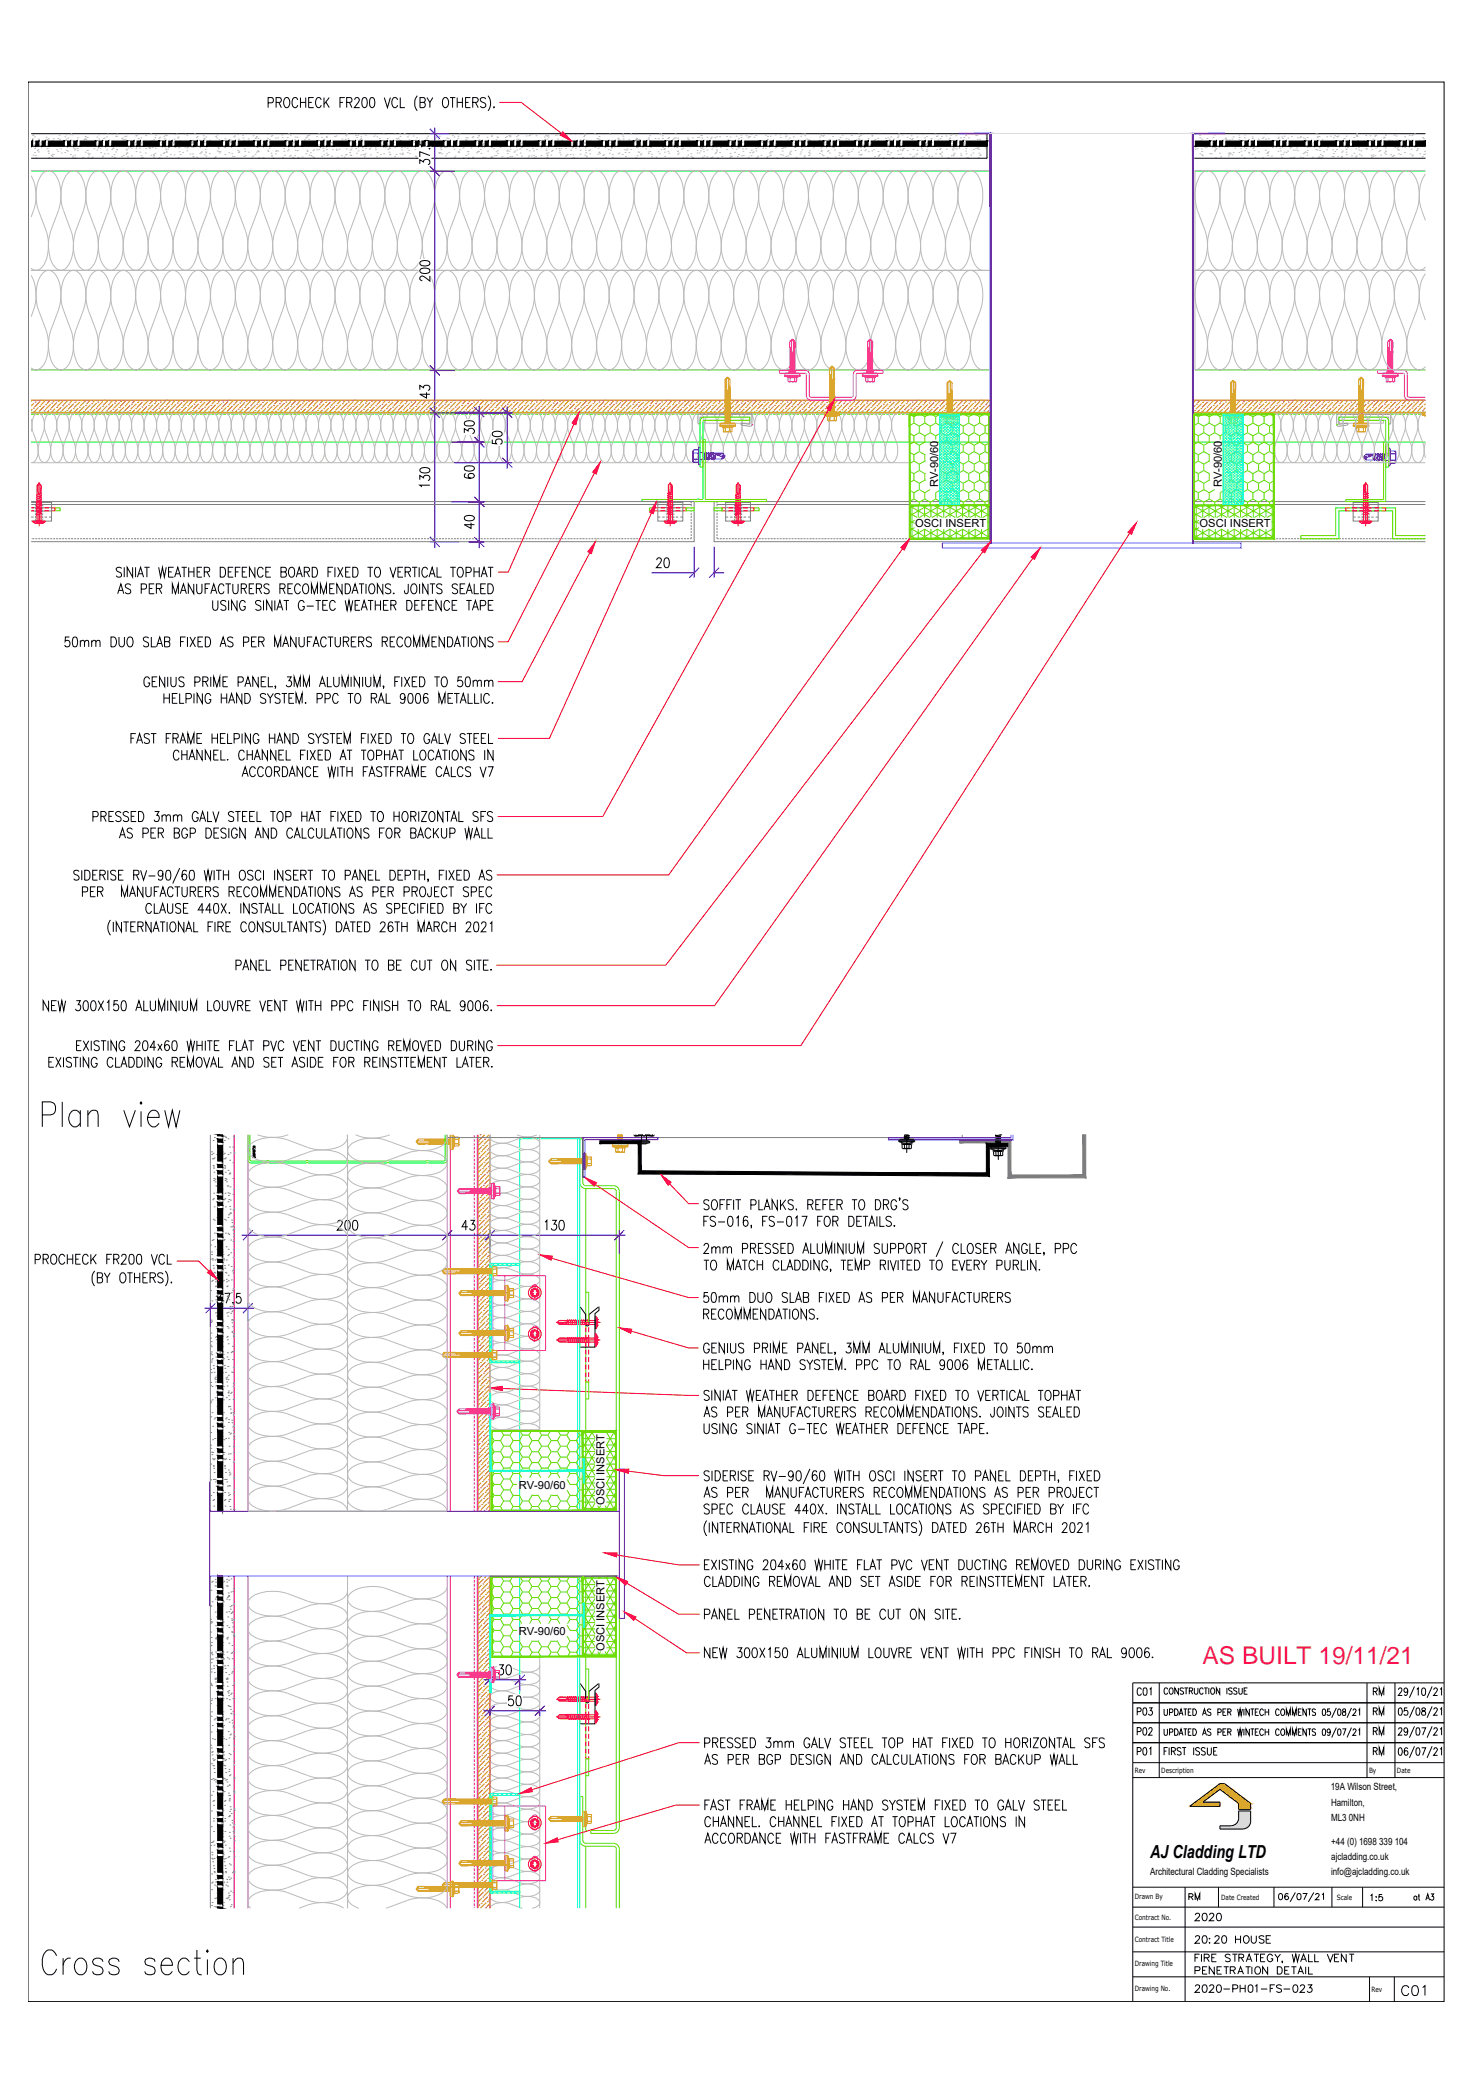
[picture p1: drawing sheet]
<svg xmlns="http://www.w3.org/2000/svg" width="297mm" height="420mm" viewBox="0 0 297 420" stroke-linecap="round" stroke-linejoin="round" font-family="sans-serif">
<defs><g id="words">
<g font-size="8.8">
<text x="7.4" y="228.2">Plan view</text>
<text x="7.4" y="399.3">Cross section</text>
</g>
<text font-size="5.3" x="281.2" y="403.6">C01</text>
<text font-size="4.9" fill="#ff2755" x="242.4" y="335.4">AS BUILT 19/11/21</text>
<text font-size="4.9" x="275.5" y="355.2">RM</text>
<g font-size="4.4">
<text x="227.9" y="347.1">P03</text>
<text x="227.9" y="342.9">C01</text>
<text x="275.5" y="347.1">RM</text>
<text x="275.5" y="342.9">RM</text>
<text x="227.9" y="351">P02</text>
<text x="275.5" y="351">RM</text>
<text x="239.5" y="388.4">2020</text>
<text x="239.5" y="402.9">2020-PH01-FS-023</text>
</g>
<text font-size="4" x="238.5" y="384.2">RM</text>
<text font-size="3.6" x="231.7" y="374.5">AJ Cladding LTD</text>
<g font-size="2.2">
<text x="189" y="98.3" transform="rotate(-90 189 98.3)">RV-90/60</text>
<text x="246.2" y="98.3" transform="rotate(-90 246.2 98.3)">RV-90/60</text>
<text x="184.4" y="106.2">OSCI INSERT</text>
<text x="241.7" y="106.2">OSCI INSERT</text>
<text x="104.5" y="300.3">RV-90/60</text>
<text x="121.8" y="303.4" transform="rotate(-90 121.8 303.4)">OSCI INSERT</text>
<text x="104.5" y="329.7">RV-90/60</text>
<text x="121.8" y="332.9" transform="rotate(-90 121.8 332.9)">OSCI INSERT</text>
</g>
<g font-size="2">
<text x="268.2" y="361">19A Wilson Street,</text>
<text x="268.2" y="364.1">Hamilton,</text>
<text x="268.2" y="367.1">ML3</text>
<text x="268.3" y="371.9">+44 (0) 1698</text>
<text x="271.8" y="367.1">0NH</text>
<text x="277.9" y="371.9">339</text>
<text x="281.1" y="371.9">104</text>
<text x="231.7" y="378">Architectural Cladding Specialists</text>
<text x="268.3" y="375">ajcladding.co.uk</text>
<text x="268.2" y="378.1">info@ajcladding.co.uk</text>
</g>
<g font-size="1.5">
<text x="228.7" y="357.4">Rev</text>
<text x="234" y="357.4">Description</text>
<text x="275.9" y="357.4">By</text>
<text x="281.5" y="357.4">Date</text>
<text x="228.7" y="382.8">Drawn By</text>
<text x="246.1" y="383">Date Created</text>
<text x="269.4" y="383">Scale</text>
<text x="228.7" y="387">Contract No.</text>
<text x="228.7" y="391.6">Contract Title</text>
<text x="228.7" y="401.4">Drawing No.</text>
<text x="228.7" y="396.4">Drawing Title</text>
<text x="276.4" y="401.6">Rev</text>
</g>
</g></defs>
<!-- layer: SA-GENIUS PANELS -->
<g fill="none" stroke="#808080" stroke-width=".2">
<path d="M6.3 105.1h4.1v-4h-4.1h133.6v8.1h-133.6M6.3 101.7h133M6.3 108.6h.1M6.3 101.3h4.1M6.3 102.3h4.1M6.3 103h4.1M6.3 104.3h.5M6.5 108.6h.4M7.1 108.6h.4M7.2 104.3h.5M7.2 101.1v.4M7.2 101.7v.4"/>
<path d="M7.2 102.3v.4M7.2 102.9v.4M7.2 103.5v.4M7.2 104.1v.4M7.2 104.7v.4M7.7 108.6h.4M8.1 104.3h.5M8.3 108.6h.4M8.6 101.1v.4M8.6 101.7v.4M8.6 102.3v.4M8.6 102.9v.4"/>
<path d="M8.6 103.5v.4M8.6 104.1v.4M8.6 104.7v.4M8.9 108.6h.4M9 104.3h.5M9.5 108.6h.4M9.9 104.3h.5M10.1 108.6h.4M10.7 108.6h.4M11.3 108.6h.4M11.9 108.6h.4M12.5 108.6h.4"/>
<path d="M13.1 108.6h.4M13.7 108.6h.5M14.3 108.6h.4M15 108.6h.3M15.6 108.6h.3M16.1 108.6h.5M16.7 108.6h.5M17.3 108.6h.5M18 108.6h.3M18.6 108.6h.3M19.1 108.6h.5M19.7 108.6h.5"/>
<path d="M20.4 108.6h.4M21 108.6h.4M21.6 108.6h.4M22.2 108.6h.4M22.8 108.6h.4M23.4 108.6h.4M24 108.6h.4M24.6 108.6h.4M25.2 108.6h.4M25.8 108.6h.4M26.4 108.6h.4M27 108.6h.4"/>
<path d="M27.6 108.6h.4M28.2 108.6h.4M28.8 108.6h.4M29.4 108.6h.4M30 108.6h.4M30.6 108.6h.4M31.2 108.6h.4M31.8 108.6h.4M32.4 108.6h.4M33 108.6h.4M33.6 108.6h.4M34.2 108.6h.4"/>
<path d="M34.8 108.6h.4M35.4 108.6h.4M36 108.6h.4M36.6 108.6h.4M37.2 108.6h.4M37.8 108.6h.4M38.5 108.6h.3M39 108.6h.4M39.6 108.6h.5M40.2 108.6h.5M40.9 108.6h.3M41.5 108.6h.3"/>
<path d="M42.1 108.6h.4M42.6 108.6h.5M43.3 108.6h.4M43.9 108.6h.4M44.5 108.6h.3M45.1 108.6h.4M45.6 108.6h.5M46.3 108.6h.4M46.9 108.6h.4M47.5 108.6h.4M48.1 108.6h.4M48.7 108.6h.4"/>
<path d="M49.3 108.6h.4M49.9 108.6h.4M50.5 108.6h.4M51.1 108.6h.4M51.7 108.6h.4M52.3 108.6h.4M52.9 108.6h.4M53.5 108.6h.4M54.1 108.6h.4M54.7 108.6h.4M55.3 108.6h.4M55.9 108.6h.4"/>
<path d="M56.5 108.6h.4M57.1 108.6h.4M57.7 108.6h.4M58.3 108.6h.4M58.9 108.6h.4M59.5 108.6h.4M60.1 108.6h.5M60.7 108.6h.4M61.4 108.6h.3M61.9 108.6h.4M62.5 108.6h.5M63.1 108.6h.5"/>
<path d="M63.7 108.6h.4M64.4 108.6h.3M65 108.6h.3M65.5 108.6h.5M66.1 108.6h.5M66.8 108.6h.4M67.4 108.6h.3M68 108.6h.4M68.6 108.6h.4M69.2 108.6h.4M69.8 108.6h.4M70.4 108.6h.4"/>
<path d="M71 108.6h.4M71.6 108.6h.4M72.2 108.6h.4M72.8 108.6h.4M73.4 108.6h.4M74 108.6h.4M74.6 108.6h.4M75.2 108.6h.4M75.8 108.6h.4M76.4 108.6h.4M77 108.6h.4M77.6 108.6h.4"/>
<path d="M78.2 108.6h.4M78.8 108.6h.4M79.4 108.6h.4M80 108.6h.4M80.6 108.6h.4M81.2 108.6h.4M81.8 108.6h.4M82.4 108.6h.4M83 108.6h.4M83.6 108.6h.4M84.2 108.6h.4M84.9 108.6h.3"/>
<path d="M85.4 108.6h.4M86 108.6h.5M86.6 108.6h.5M87.3 108.6h.3M87.9 108.6h.3M88.4 108.6h.5M89 108.6h.5M89.7 108.6h.4M90.3 108.6h.3M90.9 108.6h.3M91.5 108.6h.4M92 108.6h.5"/>
<path d="M92.7 108.6h.4M93.3 108.6h.4M93.9 108.6h.4M94.5 108.6h.4M95.1 108.6h.4M95.7 108.6h.4M96.3 108.6h.4M96.9 108.6h.4M97.5 108.6h.4M98.1 108.6h.4M98.7 108.6h.4M99.3 108.6h.4"/>
<path d="M99.9 108.6h.4M100.5 108.6h.4M101.1 108.6h.4M101.7 108.6h.4M102.3 108.6h.4M102.9 108.6h.4M103.5 108.6h.4M104.1 108.6h.4M104.7 108.6h.4M105.3 108.6h.4M105.9 108.6h.4M106.5 108.6h.4"/>
<path d="M107.1 108.6h.4M107.8 108.6h.3M108.3 108.6h.4M108.9 108.6h.4M109.5 108.6h.5M110.1 108.6h.4M110.8 108.6h.3M111.4 108.6h.3M111.9 108.6h.5M112.5 108.6h.5M113.2 108.6h.4M113.8 108.6h.3"/>
<path d="M114.4 108.6h.4M114.9 108.6h.5M115.6 108.6h.4M116.2 108.6h.4M116.8 108.6h.4M117.4 108.6h.4M118 108.6h.4M118.6 108.6h.4M119.2 108.6h.4M119.8 108.6h.4M120.4 108.6h.4M121 108.6h.4"/>
<path d="M121.6 108.6h.4M122.2 108.6h.4M122.8 108.6h.4M123.4 108.6h.4M124 108.6h.4M124.6 108.6h.4M125.2 108.6h.4M125.8 108.6h.4M126.4 108.6h.4M127 108.6h.4M127.6 108.6h.4M128.2 108.6h.4"/>
<path d="M128.8 108.6h.4M129.4 108.6h.4M130 108.6h.4M130.6 108.6h.4M131.2 108.6h.4M131.8 108.6h.4M132.4 108.6h.5M132.6 101.1h5v4h-5zM132.6 101.3h5M132.6 102.3h5M132.6 103h5M132.6 104.3h.5"/>
<path d="M133 108.6h.4M133.4 104.3h.6M133.7 108.6h.3M134.3 108.6h.3M134.4 104.3h.5M134.4 101.1v.4M134.4 101.7v.4M134.4 102.3v.4M134.4 102.9v.4M134.4 103.5v.4M134.4 104.1v.4M134.4 104.7v.4"/>
<path d="M134.8 108.6h.5M135.3 104.3h.5M135.4 108.6h.5M135.8 101.1v.4M135.8 101.7v.4M135.8 102.3v.4M135.8 102.9v.4M135.8 103.5v.4M135.8 104.1v.4M135.8 104.7v.4M136.1 108.6h.4M136.2 104.3h.5"/>
<path d="M136.7 108.6h.3M137.1 104.3h.5M137.3 108.6h.3M137.9 108.6h.4M138.4 108.6h.5M139.3 108.3v.3h-.2M139.3 101.1v.4M139.3 101.6v.5M139.3 102.3v.3M139.3 102.9v.3M139.3 103.4v.5M139.3 104v.5"/>
<path d="M139.3 104.7v.4M139.3 105.3v.3M139.3 105.9v.4M139.3 106.5v.4M139.3 107.1v.4M139.3 107.7v.4M144.5 101.7h55.1M144.5 108.3v.3h.3M144.5 101.1v.4M144.5 101.6v.5M144.5 102.3v.3M144.5 102.9v.3"/>
<path d="M144.5 103.4v.5M144.5 104v.5M144.5 104.7v.4M144.5 105.3v.3M144.5 105.9v.4M144.5 106.5v.4M144.5 107.1v.4M144.5 107.7v.4M145 108.6h.5M145.6 108.6h.5M146.2 101.1h5v4h-5zM146.2 101.3h5"/>
<path d="M146.2 102.3h5M146.2 103h5M146.2 104.3h.5M146.3 108.6h.4M146.9 108.6h.3M147.1 104.3h.5M147.5 108.6h.4M148 104.3h.5M148 101.1v.4M148 101.7v.4M148 102.3v.4M148 102.9v.4"/>
<path d="M148 103.5v.4M148 104.1v.4M148 104.7v.4M148.1 108.6h.4M148.7 108.6h.4M148.9 104.3h.6M149.3 108.6h.4M149.5 101.1v.4M149.5 101.7v.4M149.5 102.3v.4M149.5 102.9v.4M149.5 103.5v.4"/>
<path d="M149.5 104.1v.4M149.5 104.7v.4M149.8 104.3h.5M149.9 108.6h.4M150.5 108.6h.4M150.7 104.3h.5M151.1 108.6h.4M151.7 108.6h.4M152.3 108.6h.4M152.9 108.6h.4M153.5 108.6h.4M154.1 108.6h.4"/>
<path d="M154.7 108.6h.4M155.3 108.6h.4M155.9 108.6h.4M156.5 108.6h.4M157.1 108.6h.4M157.7 108.6h.4M158.3 108.6h.4M158.9 108.6h.4M159.5 108.6h.4M160.1 108.6h.4M160.7 108.6h.4M161.3 108.6h.4"/>
<path d="M161.9 108.6h.4M162.5 108.6h.4M163.1 108.6h.4M163.7 108.6h.4M164.4 108.6h.3M164.9 108.6h.4M165.5 108.6h.5M166.1 108.6h.5M166.8 108.6h.3M167.4 108.6h.3M168 108.6h.3M168.5 108.6h.5"/>
<path d="M169.1 108.6h.5M169.8 108.6h.4M170.4 108.6h.3M171 108.6h.4M171.5 108.6h.5M172.2 108.6h.4M172.8 108.6h.4M173.4 108.6h.4M174 108.6h.4M174.6 108.6h.4M175.2 108.6h.4M175.8 108.6h.4"/>
<path d="M176.4 108.6h.4M177 108.6h.4M177.6 108.6h.4M178.2 108.6h.4M178.8 108.6h.4M179.4 108.6h.4M180 108.6h.4M180.6 108.6h.4M181.2 108.6h.4M181.8 108.6h.4M182.4 108.6h.4M183 108.6h.4"/>
<path d="M183.6 108.6h.4M184.2 108.6h.4M184.8 108.6h.4M185.4 108.6h.4M186 108.6h.5M186.6 108.6h.4M187.2 108.6h.4M187.8 108.6h.4M188.4 108.6h.4M189 108.6h.5M189.6 108.6h.4M190.3 108.6h.3"/>
<path d="M190.9 108.6h.3M191.4 108.6h.5M192 108.6h.5M192.7 108.6h.4M193.3 108.6h.3M193.9 108.6h.4M194.5 108.6h.4M195.1 108.6h.4M195.7 108.6h.4M196.3 108.6h.4M196.9 108.6h.4M197.5 108.6h.4"/>
<path d="M198.1 108.6h.4M198.7 108.6h.4M199.3 108.6h.3M199.6 101.1h-55.7v8.1h55.7M240.4 101.1h46.8M240.4 109.2h46.8M240.4 101.7h46.8M240.4 108.6h.3M240.9 108.6h.4M241.5 108.6h.4M242.1 108.6h.4M242.7 108.6h.4"/>
<path d="M243.3 108.6h.4M243.9 108.6h.4M244.5 108.6h.4M245.1 108.6h.4M245.7 108.6h.4M246.3 108.6h.4M246.9 108.6h.4M247.5 108.6h.4M248.1 108.6h.5M248.7 108.6h.4M249.4 108.6h.3M250 108.6h.3"/>
<path d="M250.5 108.6h.4M251.1 108.6h.5M251.7 108.6h.5M252.4 108.6h.3M253 108.6h.3M253.5 108.6h.5M254.1 108.6h.5M254.8 108.6h.4M255.4 108.6h.3M256 108.6h.4M256.6 108.6h.4M257.2 108.6h.4"/>
<path d="M257.8 108.6h.4M258.4 108.6h.4M259 108.6h.4M259.6 108.6h.4M260.2 108.6h.4M260.8 108.6h.4M261.4 108.6h.4M262 108.6h.4M262.6 108.6h.4M263.2 108.6h.4M263.8 108.6h.4M264.4 108.6h.4"/>
<path d="M265 108.6h.4M265.6 108.6h.4M266.2 108.6h.4M266.8 108.6h.4M267.4 108.6h.4M268 108.6h.4M268.6 108.6h.4M269.2 108.6h.4M269.8 108.6h.4M270.4 108.6h.4M271 108.6h.4M271.6 108.6h.4"/>
<path d="M272.2 108.6h.4M272.7 101.1h5v4h-5zM272.7 101.3h5M272.7 102.3h5M272.7 103h5M272.7 104.3h.5M272.9 108.6h.3M273.4 108.6h.4M273.6 104.3h.5M274 108.6h.5M274.5 104.3h.5M274.5 101.1v.4"/>
<path d="M274.5 101.7v.4M274.5 102.3v.4M274.5 102.9v.4M274.5 103.5v.4M274.5 104.1v.4M274.5 104.7v.4M274.6 108.6h.5M275.3 108.6h.3M275.4 104.3h.5M275.9 108.6h.3M275.9 101.1v.4M275.9 101.7v.4"/>
<path d="M275.9 102.3v.4M275.9 102.9v.4M275.9 103.5v.4M275.9 104.1v.4M275.9 104.7v.4M276.3 104.3h.5M276.5 108.6h.4M277 108.6h.5M277.2 104.3h.5M277.7 108.6h.4M278.3 108.6h.4M278.9 108.6h.3"/>
<path d="M279.5 108.6h.4M280 108.6h.5M280.7 108.6h.4M281.3 108.6h.4M281.9 108.6h.4M282.5 108.6h.4M283.1 108.6h.4M283.7 108.6h.4M284.3 108.6h.4M284.9 108.6h.4M285.5 108.6h.4M286.1 108.6h.4"/>
<path d="M286.7 108.6h.4"/>
</g>
<!-- layer: SA-CTR -->
<path d="M7.9 101.1v4M135.1 101.1v4M148.7 101.1v4M275.2 101.1v4" fill="none" stroke="#f00" stroke-width=".2"/>
<!-- layer: S-FIXINGS -->
<g fill="none" stroke="#f00" stroke-width=".2">
<path d="M7.6 98.8l.1 .4M7.7 97.8l-.1 1M7.7 97.6v.2M7.9 97.2v8.9M8.3 98.3l-.1 .9-.2 .3h-.2l-.1-.3M8.3 97.8v7.3h.9v.1h-.9M8.3 97.8l-.4-.4-.4 .4v7.3M8.3 99.5h.1l-1.1 .3 .2 .1M8.3 99.9h.1l-1.1 .3 .2 .1M134.7 99.5h-.2l1.1 .3-.1 .1M134.7 99.9h-.2l1.1 .3-.1 .1M134.7 97.8h.1"/>
<path d="M134.7 97.8l.1 1M134.7 98.8l.3 .7h.2M135.1 97.2v8.9M135.3 97.6v.2M135.3 97.8v1M135.3 99.2l-.1 .3M135.4 98.8l-.1 .4M148.5 99.2l.1 .3M148.5 97.8v1.4M148.5 97.6v.2M148.7 99.5h.1M148.7 97.2v8.9"/>
<path d="M149 99.2l-.1 .3M149.1 98.8l-.1 .4M149.1 97.8v1M149.1 97.8h.1M149.2 99.5h.1l-1.1 .3 .2 .1M149.2 99.9h.1l-1.1 .3 .2 .1M274.9 98.8l.1 .4M275 99.2l.1 .3M275 97.8v1M275 97.6v.2M275.2 99.5h.1M275.2 97.2v8.9"/>
<path d="M275.5 99.2l-.1 .3M275.6 98.8l-.1 .4M275.6 97.8v1M275.6 99.5h.2l-1.1 .3 .1 .1M275.6 99.9h.2l-1.1 .3 .1 .1M275.6 97.8h.1M6.8 105.2l.3 .3h1.3M7.3 105.5h.1M7.3 105.2v.2M7.4 105.3l.5 .2 .6-.2 .2 .2M7.4 105.3l-.3 .2M7.9 105.5h.1"/>
<path d="M8.3 101.5h.1l-1.1 .3 .2 .1M8.3 101.9h.1l-1.1 .3 .2 .1M8.3 102.3h.1l-1.1 .3 .2 .1M8.3 102.7h.1l-1.1 .3 .2 .1M8.3 103.1l.1 .1-1.1 .2 .2 .1M8.3 103.5h.1l-1.1 .3 .2 .1M8.3 100.3h.1l-1.1 .3 .2 .1M8.3 100.7h.1l-1.1 .3 .2 .1M8.3 101.1h.1l-1.1 .3 .2 .1M8.4 105.5h.1M8.4 105.1h-1.8v.1h1.8v.2M8.9 105.2l-.2 .3h-.4"/>
<path d="M134 105.2l.3 .3h.4M134.5 105.5h.1M134.5 105.1h1.8v.1h-1.8v.2M134.5 105.3l-.2 .2M134.7 101.5h-.2l1.1 .3-.1 .1M134.7 101.9h-.2l1.1 .3-.1 .1M134.7 102.3h-.2l1.1 .3-.1 .1M134.7 102.7h-.2l1.1 .3-.1 .1M134.7 103.1l-.2 .1 1.1 .2-.1 .1M134.7 103.5h-.2l1.1 .3-.1 .1M134.7 100.3h-.2l1.1 .3-.1 .1M134.7 100.7h-.2l1.1 .3-.1 .1"/>
<path d="M134.7 101.1h-.2l1.1 .3-.1 .1M135.1 105.5h.1M135.5 105.1v-7.3l-.4-.4-.4 .4v7.3h-.9v.1h.9M135.6 105.2a.72 .72 0 0 1-1.1 .1M135.6 105.5h.1M135.7 105.3l.2 .2M136.1 105.2l-.2 .3h-1.4M147.7 105.2l.2 .3h1.4M148.2 105.5h.1M148.2 105.2v.2M148.4 105.1v-7.3l.3-.4 .5 .4v7.3h.8v.1h-.8M148.7 105.5h.1"/>
<path d="M149.2 101.5h.1l-1.1 .3 .2 .1M149.2 101.9h.1l-1.1 .3 .2 .1M149.2 102.3h.1l-1.1 .3 .2 .1M149.2 102.7h.1l-1.1 .3 .2 .1M149.2 103.1l.1 .1-1.1 .2 .2 .1M149.2 103.5h.1l-1.1 .3 .2 .1M149.2 100.3h.1l-1.1 .3 .2 .1M149.2 100.7h.1l-1.1 .3 .2 .1M149.2 101.1h.1l-1.1 .3 .2 .1M149.3 105.1h-1.8v.1h1.8l.3 .3M149.3 105.5h.1M149.3 105.3l-.5 .2-.6-.2-.2 .2"/>
<path d="M149.8 105.2l-.3 .3h-.3M274.2 105.2l.2 .3h1.4M274.7 105.3l-.3 .2M274.7 105.5h.1M274.7 105.2v.2M274.7 105.3l.5 .2 .6-.2M274.8 105.1v-7.3l.4-.4 .4 .4v7.3h.9v.1h-.9M275.2 105.5h.1M275.6 101.5h.2l-1.1 .3 .1 .1M275.6 101.9h.2l-1.1 .3 .1 .1M275.6 102.3h.2l-1.1 .3 .1 .1M275.6 102.7h.2l-1.1 .3 .1 .1"/>
<path d="M275.6 103.1l.2 .1-1.1 .2 .1 .1M275.6 103.5h.2l-1.1 .3 .1 .1M275.6 100.3h.2l-1.1 .3 .1 .1M275.6 100.7h.2l-1.1 .3 .1 .1M275.6 101.1h.2l-1.1 .3 .1 .1M275.8 105.5h.1M275.8 105.1h-1.8v.1h1.8v.2M275.8 105.3l.2 .2M276.3 105.2l-.3 .3h-.4M112.1 266.6h8.9M112.1 270.2h8.9M112.5 266.8h1.2"/>
<path d="M112.5 270.4h.2M112.7 270.4h1M112.7 266.2h7.2v-.8h.3v.8M112.7 266.2l-.4 .4 .4 .4h7.2M112.7 266.2h.1M112.7 269.7h.1M112.7 266.2l1.4 .1M112.7 269.8h1.1M113.7 269.8l.7 .2M114.1 266.3l.3 .2M114.4 266.2v-.1l.3 1.1v-.2M114.4 269.8v-.2l.3 1.1v-.1"/>
<path d="M114.4 266.5v.2M114.4 270v.2M114.4 266.7l-.6 .2M114.4 270.3l-.6 .1M114.8 266.2v-.1l.3 1.1 .1-.2M114.8 269.8v-.2l.3 1.1 .1-.1M115.2 266.2v-.1l.3 1.1v-.2M115.2 269.8v-.2l.3 1.1v-.1M115.6 269.8v-.2l.3 1.1 .1-.1M115.6 266.2v-.1l.3 1.1 .1-.2M116 266.2v-.1l.3 1.1v-.2M116 269.8v-.2l.3 1.1v-.1"/>
<path d="M116.4 266.2v-.1l.3 1.1 .1-.2M116.4 269.8v-.2l.3 1.1 .1-.1M116.8 266.2v-.1l.3 1.1 .1-.2M116.8 269.8v-.2l.3 1.1 .1-.1M117.2 266.2v-.1l.3 1.1 .1-.2M117.2 269.8v-.2l.3 1.1 .1-.1M117.6 266.2v-.1l.3 1.1 .1-.2M117.6 269.8v-.2l.3 1.1 .1-.1M118 266.2v-.1l.3 1.1 .1-.2M118 269.8v-.2l.3 1.1 .1-.1M118.4 266.2v-.1l.3 1.1 .1-.2M118.4 269.8v-.2l.3 1.1 .1-.1"/>
<path d="M119.9 269.6v1.8h.3v-1.8M120.2 267.2l.2 .2M120.2 265.5l.2 .3M120.2 269.8v-.9h-.3v.9h-7.2l-.4 .4 .4 .4h7.2M120.2 269.1l.2 .3M120.2 270.7h.1M120.3 270.7l.1 .2M120.3 266l.1 .6-.1 .5M120.3 269.6l.1 .5-.1 .6M120.4 265.8l-.2 .3v1.8h-.3v-1.8M120.4 269.3l-.1 .3M120.4 266.1h.1"/>
<path d="M120.4 266.6h.1M120.4 267.2h.1M120.4 266.1v1.3l-.2 .3M120.4 269.6h.1M120.4 270.2h.1M120.4 270.7h.1M120.4 269.6v1.4l-.2 .2M120.4 265.8v.4M120.4 269.4v.4M112.1 342.6h8.9M112.1 346.1h8.9M112.5 342.8h.2"/>
<path d="M112.7 342.2h7.2v-.9h.3v.9M112.7 345.7h7.2v-.8h.3v.8M112.7 342.2l-.4 .4 .4 .4h7.2M112.7 345.7l-.4 .4 .4 .4h7.2M112.7 342.2h.1M112.7 345.7h.1M112.7 342.2h1.1M112.7 345.7l1.2 .1 .5 .2M113.7 342.2l.7 .3M114.1 346.3h-1.6M114.4 342.2v-.2l.3 1.1v-.1M114.4 345.7v-.1l.3 1.1v-.2"/>
<path d="M114.4 342.4v.2M114.4 346v.2M114.4 342.6l-.5 .2h-1.2M114.4 346.2l-.3 .1M114.8 342.2v-.2l.3 1.1 .1-.1M114.8 345.7v-.1l.3 1.1 .1-.2M115.2 342.2v-.2l.3 1.1v-.1M115.2 345.7v-.1l.3 1.1v-.2M115.6 342.2v-.2l.3 1.1 .1-.1M115.6 345.7v-.1l.3 1.1 .1-.2M116 342.2v-.2l.3 1.1v-.1M116 345.7v-.1l.3 1.1v-.2"/>
<path d="M116.4 342.2v-.2l.3 1.1 .1-.1M116.4 345.7v-.1l.3 1.1 .1-.2M116.8 342.2v-.2l.3 1.1 .1-.1M116.8 345.7v-.1l.3 1.1 .1-.2M117.2 342.2v-.2l.3 1.1 .1-.1M117.2 345.7v-.1l.3 1.1 .1-.2M117.6 342.2v-.2l.3 1.1 .1-.1M117.6 345.7v-.1l.3 1.1 .1-.2M118 342.2v-.2l.3 1.1 .1-.1M118 345.7v-.1l.3 1.1 .1-.2M118.4 342.2v-.2l.3 1.1 .1-.1M118.4 345.7v-.1l.3 1.1 .1-.2"/>
<path d="M119.9 342v1.8h.3v-1.8a.72 .72 0 0 1 0 1.1M119.9 345.6v1.8h.3v-1.8M120.2 341.5l.2 .3v.4M120.2 345.1l.2 .2v.4M120.2 346.7h.1M120.3 343.1l.1 .3M120.3 345.6l.1 .5-.1 .6 .1 .2M120.4 341.7l-.1 .3M120.4 345.3l-.1 .2M120.4 342h.1M120.4 342.6h.1M120.4 343.1h.1"/>
<path d="M120.4 342v1.4l-.2 .2M120.4 345.6h.1M120.4 346.1h.1M120.4 346.7h.1M120.4 345.6v1.3l-.2 .3"/>
</g>
<!-- layer: Balcony Panels -->
<g fill="none" stroke="#3fff00" stroke-width=".2">
<path d="M11.1 102.4h1v.6h-1zM130.9 102.4h.9v.6h-.9zM138.3 102.4h1.6v.6h-1.6zM143.9 102.4h1.6v.6h-1.6zM151.9 102.4h1.1v.6h-1.1zM118 239.6h5.6a.61 .61 0 0 1 .6 .6M118 239.6v65.1M118.1 239.6a1.21 1.21 0 0 1-1.2-1.2v-8.8h.5v8.8a.61 .61 0 0 0 .7 .6h5.5a1.21 1.21 0 0 1 1.2 1.2v64.5M124.2 240.3v64.4M118 260.5h.6v6.1h-.6M118 278.6h.6v3.5h-.6M118 317.7v51.3h5.6a.61 .61 0 0 0 .6-.6"/>
<path d="M124.2 317.7v50.8M124.8 317.7v50.8M118 336.5h.6v6h-.6M118 354.6h.6v3.4h-.6M116.9 371a1.21 1.21 0 0 0 1.2 1.2M116.9 371v-8.8h.5v8.8M117.4 371a.61 .61 0 0 0 .7 .6h5.5a1.21 1.21 0 0 1 1.2 1.2v11.9M118 372.2h5.6a.61 .61 0 0 1 .6 .6M118 372.2v12.5M124.2 372.9v11.8M124.8 368.4a1.21 1.21 0 0 1-1.2 1.2h-4.5v-.6"/>
</g>
<!-- layer: S-CLADDING -->
<g fill="none" stroke="#f00" stroke-width=".2">
<path d="M6.3 103h.6M6.3 102.4h.6M7.4 103h1M7.4 102.4h1M8.9 103h1M8.9 102.4h1M10.4 102.4h.7v.6h-.7M132.6 102.4h-.8v.6h.8M133.1 103h1M133.1 102.4h1M134.6 103h1M134.6 102.4h1"/>
<path d="M136.1 103h1M136.1 102.4h1M137.6 102.4h.7v.6h-.7M146.2 102.4h-.7v.6h.7M146.7 103h1M146.7 102.4h1M148.2 103h1M148.2 102.4h1M149.7 103h1M149.7 102.4h1M151.2 102.4h.7v.6h-.7M272 102.4h-.8v.6h.8"/>
<path d="M272.4 103h1M272.4 102.4h1M274 103h1M274 102.4h1M275.5 103h1M275.5 102.4h1M277 103h1M277 102.4h1M278.5 102.4h.7v.6h-.7M118 278.1v.5h.6v-.5M118 267.1v-.5h.6v.5M118 267.6v1"/>
<path d="M118 269.1v1M118 270.6v1M118 272.1v1M118 273.6v1M118 275.1v1M118 276.6v1M118.6 267.6v1M118.6 269.1v1M118.6 270.6v1M118.6 272.1v1M118.6 273.6v1M118.6 275.1v1"/>
<path d="M118.6 276.6v1M118 354.1v.5h.6v-.5M118 343.1v-.6h.6v.6M118 343.5v1M118 345v1.1M118 346.6v.9M118 348.1v1M118 349.6v.9M118 351.1v1M118 352.6v1M118.6 343.5v1M118.6 345v1.1"/>
<path d="M118.6 346.6v.9M118.6 348.1v1M118.6 349.6v.9M118.6 351.1v1M118.6 352.6v1"/>
</g>
<!-- layer: SA-PANEL BACKING -->
<path d="M287.2 108h-6v-5.6h-12v5.6h-7.1v.6h7.7v-5.6h10.8v5.6h6.6" fill="none" stroke="#0f0" stroke-width=".2"/>
<!-- layer: SA-ALUMINIUM -->
<g fill="none" stroke="#0f0" stroke-width=".2">
<path d="M6.3 83.5h.1M6.3 89.1h193.3M6.3 83.1h193.3M6.5 83.5h.5M7.3 83.5h.5M8.1 83.5h.5M8.9 83.5h.5M9.6 83.5h.6M10.4 83.5h.6M11.2 83.5h.6M12 83.5h.5M12.8 83.5h.5"/>
<path d="M13.6 83.5h.5M14.4 83.5h.5M15.1 83.5h.6M15.9 83.5h.6M16.7 83.5h.6M17.5 83.5h.5M18.3 83.5h.6M19.1 83.5h.5M19.8 83.5h.6M20.6 83.5h.6M21.4 83.5h.6M22.2 83.5h.6"/>
<path d="M23 83.5h.6M23.8 83.5h.6M24.6 83.5h.5M25.3 83.5h.6M26.1 83.5h.6M26.9 83.5h.6M27.7 83.5h.6M28.5 83.5h.6M29.3 83.5h.6M30.1 83.5h.5M30.8 83.5h.6M31.6 83.5h.6"/>
<path d="M32.4 83.5h.6M33.2 83.5h.6M34 83.5h.6M34.8 83.5h.6M35.6 83.5h.5M36.3 83.5h.6M37.1 83.5h.6M37.9 83.5h.6M38.7 83.5h.6M39.5 83.5h.6M40.3 83.5h.5M41.1 83.5h.5"/>
<path d="M41.8 83.5h.6M42.6 83.5h.6M43.4 83.5h.6M44.2 83.5h.6M45 83.5h.6M45.8 83.5h.5M46.6 83.5h.5M47.3 83.5h.6M48.1 83.5h.6M48.9 83.5h.6M49.7 83.5h.6M50.5 83.5h.6"/>
<path d="M51.3 83.5h.5M52 83.5h.6M52.8 83.5h.6M53.7 83.5h.5M54.4 83.5h.6M55.2 83.5h.6M56 83.5h.6M56.8 83.5h.5M57.5 83.5h.6M58.3 83.5h.6M59.2 83.5h.5M59.9 83.5h.6"/>
<path d="M60.7 83.5h.6M61.5 83.5h.6M62.3 83.5h.5M63 83.5h.6M63.9 83.5h.5M64.6 83.5h.6M65.4 83.5h.6M66.2 83.5h.6M67 83.5h.6M67.8 83.5h.5M68.6 83.5h.5M69.4 83.5h.5"/>
<path d="M70.1 83.5h.6M70.9 83.5h.6M71.7 83.5h.6M72.5 83.5h.5M73.3 83.5h.5M74.1 83.5h.5M74.9 83.5h.5M75.6 83.5h.6M76.4 83.5h.6M77.2 83.5h.6M78 83.5h.5M78.8 83.5h.5"/>
<path d="M79.6 83.5h.6M80.4 83.5h.5M81.1 83.5h.6M81.9 83.5h.6M82.7 83.5h.6M83.5 83.5h.5M84.3 83.5h.6M85.1 83.5h.5M85.9 83.5h.5M86.6 83.5h.6M87.4 83.5h.6M88.2 83.5h.6"/>
<path d="M89 83.5h.5M89.8 83.5h.6M90.6 83.5h.5M91.4 83.5h.5M92.1 83.5h.6M92.9 83.5h.6M93.7 83.5h.6M94.5 83.5h.6M95.3 83.5h.6M96.1 83.5h.5M96.8 83.5h.6M97.6 83.5h.6"/>
<path d="M98.4 83.5h.6M99.2 83.5h.6M100 83.5h.6M100.8 83.5h.6M101.6 83.5h.5M102.3 83.5h.6M103.1 83.5h.6M103.9 83.5h.6M104.7 83.5h.6M105.5 83.5h.6M106.3 83.5h.6M107.1 83.5h.5"/>
<path d="M107.8 83.5h.6M108.6 83.5h.6M109.4 83.5h.6M110.2 83.5h.6M111 83.5h.6M111.8 83.5h.6M112.6 83.5h.5M113.3 83.5h.6M114.1 83.5h.6M114.9 83.5h.6M115.7 83.5h.6M116.5 83.5h.6"/>
<path d="M117.3 83.5h.5M118.1 83.5h.5M118.8 83.5h.6M119.6 83.5h.6M120.4 83.5h.6M121.2 83.5h.6M122 83.5h.6M122.8 83.5h.5M123.6 83.5h.5M124.3 83.5h.6M125.2 83.5h.5M125.9 83.5h.6"/>
<path d="M126.7 83.5h.6M127.5 83.5h.6M128.3 83.5h.5M129.1 83.5h.5M129.9 83.5h.5M130.7 83.5h.5M131.4 83.5h.6M132.2 83.5h.6M133 83.5h.6M133.8 83.5h.5M134.5 83.5h.6M135.4 83.5h.5"/>
<path d="M136.2 83.5h.5M136.9 83.5h.6M137.7 83.5h.6M138.5 83.5h.6M139.3 83.5h.5M140.1 83.5h.5M140.9 83.5h.5M141.1 84.9v9.3h.6M141.7 83.5h.5M141.7 84.9v15.8h-.9M141.7 88.8l.2-.2 .3 .2M141.9 84.7h9.2v-.6h-9.2a.78 .78 0 0 0-.8 .8"/>
<path d="M141.9 84.7l-.2 .2M142.1 88.8v11.9h12.1M142.4 83.5h.6M143.2 83.5h.6M144 83.5h.6M144.8 83.5h.5M145.6 83.5h.5M146.4 83.5h.5M147.1 83.5h.6M147.9 83.5h.6M148.7 83.5h.6M149.5 83.5h.6"/>
<path d="M150.3 83.5h.5M151.1 83.5h.6M151.9 83.5h.5M152.6 83.5h.6M153.4 83.5h.6M154.2 83.5h.6M155 83.5h.5M155.8 83.5h.6M156.6 83.5h.6M157.4 83.5h.5M158.1 83.5h.6M158.9 83.5h.6"/>
<path d="M159.7 83.5h.6M160.5 83.5h.6M161.3 83.5h.6M162.1 83.5h.6M162.9 83.5h.5M163.6 83.5h.6M164.4 83.5h.6M165.2 83.5h.6M166 83.5h.6M166.8 83.5h.6M167.6 83.5h.5M168.4 83.5h.5"/>
<path d="M169.1 83.5h.6M169.9 83.5h.6M170.7 83.5h.6M171.5 83.5h.6M172.3 83.5h.6M173.1 83.5h.5M173.9 83.5h.5M174.6 83.5h.6M175.4 83.5h.6M176.2 83.5h.6M177 83.5h.6M177.8 83.5h.6"/>
<path d="M178.6 83.5h.5M179.3 83.5h.6M180.1 83.5h.6M180.9 83.5h.6M181.7 83.5h.6M182.5 83.5h.6M183.3 83.5h.6M184.1 83.5h.5M184.8 83.5h.6M185.6 83.5h.6M186.5 83.5h.5M187.2 83.5h.6"/>
<path d="M188 83.5h.6M188.8 83.5h.6M189.6 83.5h.5M190.3 83.5h.6M191.1 83.5h.6M191.9 83.5h.6M192.7 83.5h.6M193.5 83.5h.6M194.3 83.5h.6M195.1 83.5h.5M195.8 83.5h.6M196.7 83.5h.5"/>
<path d="M197.4 83.5h.6M198.2 83.5h.6M199 83.5h.6M240.4 89.1h46.8M240.4 83.1h46.8M240.4 83.5h.4M241 83.5h.6M241.8 83.5h.5M242.5 83.5h.6M243.3 83.5h.6M244.1 83.5h.6M244.9 83.5h.6"/>
<path d="M245.7 83.5h.6M246.5 83.5h.5M247.3 83.5h.5M248 83.5h.6M248.8 83.5h.6M249.6 83.5h.6M250.4 83.5h.6M251.2 83.5h.6M252 83.5h.5M252.8 83.5h.5M253.5 83.5h.6M254.4 83.5h.5"/>
<path d="M255.1 83.5h.6M255.9 83.5h.6M256.7 83.5h.6M257.5 83.5h.5M258.3 83.5h.5M259.1 83.5h.5M259.9 83.5h.5M260.6 83.5h.6M261.4 83.5h.6M262.2 83.5h.6M263 83.5h.5M263.8 83.5h.5"/>
<path d="M264.6 83.5h.5M265.4 83.5h.5M266.1 83.5h.6M266.9 83.5h.6M267.7 83.5h.6M268.5 83.5h.5M269.3 83.5h.5M269.4 85.6h.1M270.1 83.5h.5M270.9 83.5h.5M271.6 83.5h.6M272.4 83.5h.6"/>
<path d="M273.2 83.5h.6M274 83.5h.5M274.8 83.5h.6M275.6 83.5h.5M276.3 83.5h.6M277.1 83.5h.6M277.9 83.5h.6M278.7 83.5h.6M279 84.7h-9.2v-.6h9.3a.78 .78 0 0 1 .7 .8v9.3h-.6M279.1 84.7l.1 .2v16.2h-8v-.4h7.6v-11.6h.4M279.5 83.5h.5M280.3 83.5h.6"/>
<path d="M281.1 83.5h.5M281.8 83.5h.6M282.6 83.5h.6M283.4 83.5h.6M284.2 83.5h.5M285 83.5h.6M285.8 83.5h.6M286.6 83.5h.5M129.6 100.7h11M129.6 100.7l-.3 .2 .3 .2h24.6M140.6 100.7l.1-.1 .1 .1M154.3 100.7l.2 .2-.2 .2"/>
</g>
<!-- layer: 4 -->
<g fill="none" stroke="#00f" stroke-width=".2">
<path d="M139.8 91.3l-.2 .5 .2 .8M139.8 92.6l-.2 .3 .2 .3M139.8 91.3h1M139.8 92.6h1M139.8 90.7l-.2 .3 .2 .3M139.8 90.7l-.2 .2v2.1l.2 .2M139.8 90.7h1M139.8 93.2h1M140.8 90.2h.3v3.5h-.3zM141.1 91.1l.2 .2M141.3 91.3h.5M141.3 92.6h.5"/>
<path d="M141.3 92.6l-.2 .2M141.8 91.3l.1 .1M141.8 91.3v1.3M141.9 91.4h.2M141.9 91.4v1.1M141.9 91.4l.2 1.1M141.9 91.4l.1 1.3M141.9 92.5l.1 .2M141.9 92.5l-.1 .1M142.1 92.5l-.1 .2M142.1 92.5h.3M142.1 91.4l.3 1.1"/>
<path d="M142.3 91.2l-.2 .2M142.3 91.2v.2M142.3 91.2l.2 1.5M142.3 91.4h.3M142.3 91.4l.3 1.1M142.4 92.5l.1 .2M142.6 92.5l-.1 .2M142.6 92.5h.3M142.6 91.4l.3 1.1M142.7 91.2l-.1 .2M142.7 91.2l.1 .2M142.7 91.2l.3 1.5"/>
<path d="M142.8 91.4h.3M142.8 91.4l.3 1.1M142.9 92.5l.1 .2M143.1 92.5h.3M143.1 92.5l-.1 .2M143.1 91.4l.3 1.1M143.2 91.2l-.1 .2M143.2 91.2l.1 .2M143.2 91.2l.3 1.5M143.3 91.4h.3M143.3 91.4l.3 1.1M143.4 92.5l.1 .2"/>
<path d="M143.6 92.5h.3M143.6 92.5l-.1 .2M143.6 91.4l.3 1.1M143.7 91.2l-.1 .2M143.7 91.2l.1 .2M143.7 91.2l.2 1.5M143.8 91.4h1.8l.5 .5M143.8 91.4l.3 1.1M143.9 92.5v.2M144.1 92.5l-.2 .2M144.2 91.5l1.9 .4M144.2 91.6l1.3 .5 .6-.2"/>
<path d="M144.2 91.4v1.1M145.7 92.1v.4M146.1 91.9l-.5 .6h-1.5M274.8 92.1l.5 .6M275.3 92.7h1.4M275.3 92.3v.4M276.7 91.7l-1.9 .4M276.7 91.8l-1.3 .5-.6-.2M276.7 91.6h-1.4l-.5 .5M276.7 91.6v1.1M276.7 91.6h.4M276.9 92.7l.1 .2"/>
<path d="M276.9 92.7h-.2M277 92.7h.3M277 92.7v.2M277.1 91.6l-.2 1.1M277.2 91.4l.1 .2M277.2 91.4l-.1 .2M277.2 91.4l-.2 1.5M277.3 91.6h.3M277.3 91.6l-.3 1.1M277.3 92.7l.1 .2M277.6 92.7h.2M277.6 92.7l-.2 .2"/>
<path d="M277.6 91.6l-.3 1.1M277.7 91.4l.1 .2M277.7 91.4l-.1 .2M277.7 91.4l-.3 1.5M277.8 91.6h.3M277.8 91.6l-.2 1.1M277.8 92.7l.1 .2M278 92.7h.3M278 92.7l-.1 .2M278.1 91.6l-.3 1.1M278.2 91.4l.1 .2M278.2 91.4l-.1 .2"/>
<path d="M278.2 91.4l-.3 1.5M278.3 91.6h.3M278.3 91.6l-.3 1.1M278.3 92.7l.1 .2M278.5 92.7l-.1 .2M278.5 92.7h.3M278.6 91.6l-.3 1.1M278.7 91.4l.1 .2M278.7 91.4l-.1 .2M278.7 91.4l-.3 1.5M278.8 91.6l-.3 1.1M278.8 91.6h.3"/>
<path d="M278.8 92.7l.1 .2M279 92.7l-.1 .2M279 92.7l.1 .1M279.1 91.6l-.1 1.1M279.1 91.6l-.3 1.1M279.1 91.6l-.2 1.3M279.1 91.5h.5M279.1 92.8h.5M279.1 91.5v.1M279.1 91.5v1.3M279.6 92.8l.2 .2M279.8 90.4h.3v3.5h-.3z"/>
<path d="M279.8 91.3l-.2 .2M280.1 91.5h1M280.1 90.9h1M280.1 92.8h1M280.1 93.4h1M281.1 90.9l.2 .2-.2 .4M281.1 90.9l.2 .2v2.1l-.2 .2M281.1 91.5l.2 .5-.2 .8M281.1 92.8l.2 .4-.2 .2"/>
</g>
<!-- layer: Reinforcing plates -->
<path d="M142.1 84.7h9v.6h-9zM269.8 84.7h9v.6h-9z" fill="none" stroke="#bababa" stroke-width=".2"/>
<!-- layer: Isolation pads -->
<g fill="none" stroke="#989898" stroke-width=".2">
<path d="M140.9 83.5h10.3M141 83.5l-.3 .2-.1 1.6M141.1 85.3l-.2 .2-.2-.2M141.1 85.3v-1.2h10v1.4l-1.6-.2-.2 .2 .2 .2 1.7 .3M151.2 83.5l.4 .3M151.5 83.8v1.8M151.6 85.6l-.1 .2-.3 .1M269.4 85.6l.1 .2 .2 .1M269.7 83.5h10.3M269.7 83.5l-.3 .3v1.8M271.4 85.7l-1.7 .3M279.8 85.3v-1.2h-10v1.4l1.6-.2 .2 .2-.1 .2"/>
<path d="M279.9 85.3l.2 .2 .2-.2M280 83.5l.2 .1 .1 .2M280.3 83.8v1.5"/>
</g>
<!-- layer: Cm_Fixing -->
<g fill="none" stroke="#dda500" stroke-width=".2">
<path d="M146.1 79.7h.1M146.1 79.9l.1 .1M146.1 79.2l.1 .1M146.1 79.4l.1 .1M146.1 78.8l.1 .1M146.1 78.6h.1M146.1 79l.1 .1M146.1 76.5h.1M146.1 76.5v1.4M146.1 77.9v.3l.1 .1-.1 .1 .1 .1-.1 .1M146.1 76.5l.6-.4-.3 .4v2.2M146.2 78.7h.1"/>
<path d="M146.2 78.6h.1M146.2 78.6v.1M146.2 78.9h.1M146.2 79.1h.1M146.2 79.3v.1M146.2 79.5v.1M146.2 79.7v.1M146.2 80h.1M146.2 80l-.1 .1M146.2 79.8l-.1 .1M146.2 78.7l-.1 .1M146.2 79.1l-.1 .1"/>
<path d="M146.2 79.6l-.1 .1M146.2 79.4h-.1M146.2 78.9l-.1 .1M146.6 76l.5 .5M146.6 76l.2 .5M146.6 76l-.5 .5M146.8 77.8h.3M146.8 76.5v1.9h.2M146.8 77.9l.2-.1-.2 .1M147 78.3l-.5 .4-.4-.1M147 78h-.2h.1M147 78.1v.1"/>
<path d="M147 78.3v.1M147 78.6h.1M147 78.8h.1M147 79h.1M147 79.2v.1M147 79.4v.1M147 79.6v.1M147 79.8v.1M147 79.7l-.8 .1M147 79.6l-.8 .1M147 79.7h.2M147 79.8l-.8 .2"/>
<path d="M147 79.9l-.8 .1M147 79.9l.2 .1M147 78h.2M147 78.1l-.2 .1M147 78.4l.2 .1M147 78.2h-.2M147 78.2l.2 .1M147 79.3l-.8 .1M147 79.2l-.8 .1M147 79.5l-.8 .1M147 79.4l-.8 .1M147 78.8l-.8 .1"/>
<path d="M147 78.6l-.3 .1M147 79l-.8 .1M147 79.3h.2M147 79.5h.2M147 78.8l.2 .1M147 78.6l.2 .1M147 79l.2 .1M147 78.6h-.3M147.1 76.5v1.3M147.1 77.8l-.1 .2M147.1 76.5h-.3M147.2 80l-1.1 .1"/>
<path d="M147.2 80h-.2M147.2 79.3l-.2 .1M147.2 79.7l-1.1 .2M147.2 79.7l-.2 .1M147.2 78l-.4 .1M147.2 78l-.2 .1M147.2 78.5h-.5M147.2 78.3h-.4M147.2 78.5l-.2 .1M147.2 78.3h-.2M147.2 79.5l-1.1 .2M147.2 79.3l-1.1 .1"/>
<path d="M147.2 78.9l-1.1 .1M147.2 78.7l-1.1 .1M147.2 79.1l-1.1 .1M147.2 79.5l-.2 .1M147.2 78.9l-.2 .1M147.2 78.7l-.2 .1M147.2 79.1l-.2 .1M167.1 79.2l1.1 .1M167.1 79.4l1.1 .1M167.1 79.9l1.1 .1M167.1 79.9h.1M167.1 79.7h1.1"/>
<path d="M167.1 79.7h.1M167.1 79.4l.1 .1M167.1 77.7l1.1 .1M167.1 77.7l.1 .1M167.1 77.9l1.1 .1M167.1 77.9l.1 .1M167.1 77.3l.1 .1M167.1 77.5l1.1 .1M167.1 77.5l.1 .1M167.1 76.9h.1M167.1 79l1.1 .1M167.1 78.3l1.1 .2"/>
<path d="M167.1 78.8l1.1 .1M167.1 78.6l1.1 .1M167.1 79.2l.1 .1M167.1 79l.1 .1M167.1 78.6h.1M167.1 78.3l.1 .1M167.1 78.8l.1 .1M167.1 78.1l.1 .1M167.1 78.1l1.1 .2M167.1 75.8h.4M167.1 75.8l.1 .1M167.1 76.2l.4 .1"/>
<path d="M167.1 76l.4 .1M167.1 76.2l.1 .1M167.1 76l.1 .1M167.1 77.3l1.1 .1M167.1 77.1l1.1 .1M167.1 76.7l1.1 .1M167.1 76.4l1.1 .2M167.1 76.9l1.1 .1M167.1 77.1l.1 .1M167.1 76.7h.1M167.1 76.4l.1 .1M167.1 74.2v1.4"/>
<path d="M167.1 75.6h.4M167.1 75.6l.1 .1M167.1 74.2l.4 .1M167.2 76.8l-.1 .1M167.2 77l-.1 .1M167.2 77.2l-.1 .1M167.2 79.3l.9 .1M167.2 75.9h.1M167.2 76.1h.1M167.2 76.3v.1M167.2 76.5v.1M167.2 76.7v.1"/>
<path d="M167.2 76.9v.1M167.2 77.2h.1M167.2 77.4v.1M167.2 77.6v.1M167.2 77.8v.1M167.2 78v.1M167.2 78.2v.1M167.2 78.4v.1M167.2 78.6v.1M167.2 78.9h.1M167.2 79.1h.1M167.2 79.3v.1"/>
<path d="M167.2 79.5v.1M167.2 79.7v.1M167.2 79.9v.1M167.2 79.5l.9 .1M167.2 79.6l.9 .1M167.2 79.6l-.1 .1M167.2 79.8l.9 .1M167.2 79.9l.9 .1M167.2 79.7l.9 .1M167.2 79.8l-.1 .1M167.2 79.4h.9M167.2 79.4h-.1"/>
<path d="M167.2 80l-.1 .1M167.2 80l.9 .1M167.2 77.5h.9M167.2 77.4l.9 .1M167.2 77.5h-.1M167.2 77.6l.9 .1M167.2 77.7l.9 .1M167.2 77.7h-.1M167.2 78.1l.9 .1M167.2 78l.9 .1M167.2 77.9l.9 .1M167.2 78.1h-.1"/>
<path d="M167.2 77.9h-.1M167.2 78.7l-.1 .1M167.2 77.8l.9 .1M167.2 78.5l-.1 .1M167.2 78.9l.9 .1M167.2 79.1l.9 .1M167.2 78.4l.9 .2M167.2 78.5l.9 .1M167.2 78.3l.9 .1M167.2 78.2l.9 .1M167.2 78.7l.9 .1M167.2 78.6l.9 .2"/>
<path d="M167.2 79.1l-.1 .1M167.2 78.9l-.1 .1M167.2 78.3h-.1M167.2 75.7l.3 .1h-.1M167.2 75.7l-.1 .1M167.2 75.9h.3M167.2 76.1l.3 .1M167.2 76.1l-.1 .1M167.2 75.9l.3 .1M167.2 75.9l-.1 .1M167.2 77l.9 .1M167.2 76.9l.9 .2"/>
<path d="M167.2 77.2l.9 .1M167.2 76.6l.9 .1M167.2 76.5l.9 .2M167.2 76.4h.4M167.2 76.8l.9 .1M167.2 76.7l.9 .2M167.2 76.6l-.1 .1M167.2 76.4h-.1M167.2 76.3l.4 .1M167.5 76.2l.3 .3 .3-.2M167.5 74.3v1.9M167.5 75.6h-.3l.3 .1"/>
<path d="M167.7 73.8l-.6 .4M167.7 73.8l-.2 .5M167.7 73.8l.5 .4M168 76.5h.1M168.1 76.4h.1M168.1 79.2l.1 .1M168.1 76.4v.1M168.1 76.7h.1M168.1 76.9h.1M168.1 77.1h.1M168.1 77.3h.1M168.1 77.5h.1"/>
<path d="M168.1 77.7v.1M168.1 77.9v.1M168.1 78.1v.1M168.1 78.3v.1M168.1 78.6h.1M168.1 78.8h.1M168.1 79h.1M168.1 79.2h.1M168.1 79.4h.1M168.1 79.6v.1M168.1 79.8v.1M168.1 79.4l.1 .1"/>
<path d="M168.1 79.9l.1 .1M168.1 79.7h.1M168.1 78.4l.1 .1M168.1 77.8h.1M168.1 78h.1M168.1 77.5l.1 .1M168.1 79l.1 .1M168.1 78.8l.1 .1M168.1 78.6l.1 .1M168.1 78.2l.1 .1M168.1 76.7l.1 .1M168.1 77.1l.1 .1"/>
<path d="M168.1 77.3l.1 .1M168.1 76.5l.1 .1M168.1 76.9l.1 .1M168.1 74.2v1.5M168.1 75.7l.1 .2-.1 .2h.1l-.1 .2 .1 .1M168.1 74.2l-.4-.4 .2 .5v2.2M168.1 74.2h.1M168.2 74.2l-.1 1.5M168.2 78.9l-.1 .1M168.2 79.5l-.1 .1M168.2 79.1l-.1 .1M168.2 80h-.1"/>
<path d="M168.2 79.7l-.1 .1M168.2 78.7l-.1 .1M168.2 79.3l-.1 .1M168.2 77.4l-.1 .1M168.2 77.6l-.1 .1M168.2 78l-.1 .1M168.2 77.8l-.1 .1M168.2 78.5l-.1 .1M168.2 78.3h-.1M168.2 77l-.1 .1M168.2 77.2l-.1 .1M168.2 76.6l-.1 .1"/>
<path d="M168.2 76.4h-.1M168.2 76.8l-.1 .1M190.8 79.9l.1 .1M190.8 79.5l.1 .1M190.8 79.3h.1M190.8 79.3l.1 .1M190.8 79.7l.1 .1M190.9 77.2v1.4M190.9 77.2h.1M190.9 77.2l.5-.4-.3 .4v2.2h-.2M190.9 78.6v.1M190.9 79.4h.1"/>
<path d="M190.9 78.7v.1M190.9 78.8l-.1 .1 .1 .3M190.9 79.6h.1M190.9 79.8h.1M190.9 80h.1M190.9 79.4l-.1 .1M190.9 79.8l-.1 .1M190.9 79.6l-.1 .1M190.9 79.2l-.1 .1M191.4 76.7l.5 .5M191.4 76.7l.1 .5M191.4 76.7l-.5 .5"/>
<path d="M191.5 77.2v1.9h.3M191.5 78.7h.3M191.5 78.9h.3M191.5 78.5h.4M191.5 78.6h.3h-.3M191.5 79.1l-.2 .3-.4-.2M191.8 79.5l-.9 .1M191.8 79.7l-.9 .1M191.8 80h-.9M191.8 78.8v.1M191.8 79v.1M191.8 79.2v.1"/>
<path d="M191.8 79.4v.1M191.8 79.7h.1M191.8 79.9v.1M191.8 78.7h.1M191.8 78.8l-.3 .1M191.8 79l-.3 .1M191.8 79.1h.1M191.8 79.7l.1 .1M191.8 78.9h.1M191.8 79.9l-.9 .1M191.8 79.4l-.9 .2M191.8 79.3l-.4 .1"/>
<path d="M191.8 80h.1M191.8 79.5l.1 .1M191.8 79.3l.1 .1M191.8 79.2l-.4 .1M191.9 77.2v1.3M191.9 78.5l-.1 .2M191.9 77.2h-.4M191.9 78.7l-.4 .1M191.9 78.7l-.1 .1M191.9 79.1l-.4 .1M191.9 78.9l-.4 .1M191.9 79.1l-.1 .1"/>
<path d="M191.9 78.9l-.1 .1M191.9 79.6l-1.1 .1M191.9 79.4l-1.1 .1M191.9 79.8l-1.1 .1M191.9 79.6l-.1 .1M191.9 79.4h-.1M191.9 79.8l-.1 .1M248 79.9l.1 .1M248 79.4l.1 .1M248 79.2h.1M248 79.2l.1 .1M248 79.7h.1"/>
<path d="M248 77.1v1.5M248 77.1v.1M248 77.2v1.4l.1 .1-.1 .1 .1 .1-.1 .1 .1 .2h-.1M248 77.2l.5-.5-.3 .5v2.2M248.1 79.3h.1M248.1 79.3v.1M248.1 79.5v.1M248.1 79.7v.1M248.1 80h.1M248.1 79.6l-.1 .1M248.1 79.4h-.1M248.1 79.8l-.1 .1"/>
<path d="M248.2 79.4h-.1M248.5 76.7l.5 .4M248.5 76.7l.1 .5M248.5 76.7l-.5 .4M248.6 79l-.2 .4-.4-.2M248.6 78.6h.2M248.6 78.5h.4M248.6 77.2v1.9M248.6 79h.3M248.9 78.8v.1M248.9 79v.1M248.9 79.2v.1"/>
<path d="M248.9 79.4v.1M248.9 79.7h.1M248.9 79.9h.1M248.9 78.6l-.3 .1M248.9 78.6l.2 .1M248.9 79.3l.2 .1M248.9 78.8h-.3M248.9 79.1h-.3M248.9 79.1h.2M248.9 79.7l.2 .1M248.9 78.9h-.3M248.9 78.9h.2"/>
<path d="M248.9 78.5l-.3 .1M248.9 79.9l-.8 .1M248.9 79.5l-.8 .1M248.9 79.4l-.8 .1M248.9 79.3h-.4M248.9 79.7l-.8 .1M248.9 79.7h-.8M248.9 79.9l.2 .1M248.9 79.5l.2 .1M248.9 79.2l-.3 .1M249 77.1v1.4M249 78.5l-.1 .1"/>
<path d="M249 77.1l-.4 .1M249.1 78.7l-.5 .1M249.1 78.7l-.2 .1M249.1 79.1l-.5 .1M249.1 78.9l-.5 .1M249.1 79.1l-.2 .1M249.1 78.9l-.2 .1M249.1 80l-1.1 .1M249.1 79.6l-1.1 .1M249.1 79.4h-1.1M249.1 79.8l-1.1 .1M249.1 80l-.2 .1"/>
<path d="M249.1 79.6l-.2 .1M249.1 79.4h-.2M249.1 79.8l-.2 .1M273.7 80l1.1 .1M273.7 80h.2M273.7 79.3l.2 .1M273.7 79.5l.2 .1M273.7 79.7l1.1 .2M273.7 79.7l.2 .1M273.7 79.1l.2 .1M273.7 78l.4 .1M273.7 78l.2 .1"/>
<path d="M273.7 78.5h.5M273.7 78.3h.4M273.7 78.5l.2 .1M273.7 78.3h.2M273.7 79.5l1.1 .2M273.7 79.3l1.1 .1M273.7 78.9l1.1 .1M273.7 78.7l1.1 .1M273.7 79.1l1.1 .1M273.7 78.9l.2 .1M273.7 78.7l.2 .1M273.8 76.5v1.3"/>
<path d="M273.8 77.8h.3M273.8 77.8l.1 .2M273.8 76.5h.3M273.9 78.1l-.2 .2M273.9 78.3v.1M273.9 78.6h.1M273.9 78.8h.1M273.9 79h.1M273.9 79.2v.1M273.9 79.4v.1M273.9 79.6v.1M273.9 79.8v.1"/>
<path d="M273.9 79.7l.8 .1M273.9 79.6l.8 .1M273.9 79.7h-.2M273.9 79.8l.8 .2M273.9 79.9l.8 .1M273.9 79.9l-.2 .1M273.9 78h.2h-.1M273.9 78h-.2M273.9 78.1l.2 .1M273.9 78.3l.2 .1M273.9 78.4l-.2 .1M273.9 79.3l.8 .1"/>
<path d="M273.9 79.2l.8 .1M273.9 79.5l.8 .1M273.9 79.4l.8 .1M273.9 78.8l.8 .1M273.9 78.6l.3 .1M273.9 79l.8 .1M273.9 79.3h-.2M273.9 79.5h-.2M273.9 78.8l-.2 .1M273.9 78.6l-.2 .1M273.9 79l-.2 .1M273.9 78.6h.3"/>
<path d="M274.1 76.5v1.9h-.2M274.1 77.9l-.2-.1 .2 .1M274.2 78.4l.2 .3 .4-.1M274.3 76l-.5 .5M274.3 76l-.2 .5M274.3 76l.5 .5M274.7 78.6h.1M274.7 78.6v.1M274.7 78.9h.1M274.7 79.1h.1M274.7 79.3v.1M274.7 79.5v.1"/>
<path d="M274.7 79.7v.1M274.7 80h.1M274.7 80l.1 .1M274.7 79.8l.1 .1M274.7 78.7l.1 .1M274.7 79.1l.1 .1M274.7 78.9l.1 .1M274.7 79.6l.1 .1M274.7 79.4h.1M274.8 76.5v1.4M274.8 77.9v.3l-.1 .1 .1 .1-.1 .1 .1 .1M274.8 76.5l-.6-.4 .3 .4v2.2h.2"/>
<path d="M274.8 76.5h.1M274.8 79.7h-.1M274.8 79.9l-.1 .1M274.8 79.2l-.1 .1M274.8 79.4l-.1 .1M274.8 78.8l-.1 .1M274.8 78.6h-.1M274.8 79l-.1 .1M145 85.9h3.2M145 85.9v-.2h3.2v.2M145 85.9l.9 .2M145.1 85.7v-.4h3v.4"/>
<path d="M145.6 86.1h2.1v.1h-2.1zM145.7 87h.5M145.8 86.2v.9h1.6l.1-.9M146.1 83.7l.1 .1M146.1 83.3h.1M146.1 83.9l.1 .1M146.1 82.8l.1 .1M146.1 83.5l.1 .1M146.1 84.1l.1 .1M146.1 81.1l.1 .1M146.1 81.8l.1 .1M146.1 82.2l.1 .1"/>
<path d="M146.1 82l.1 .1M146.1 81.6h.1M146.1 82.4l.1 .1M146.1 82.6l.1 .1M146.1 83l.1 .1M146.1 80.3l.1 .1M146.1 80.1l.1 .1M146.1 80.7l.1 .1M146.1 81.4h.1M146.1 80.5l.1 .1M146.1 80.9l.1 .1M146.1 84.3l.1 .1"/>
<path d="M146.1 84.6h.1M146.1 84.8h.1M146.1 85h.1M146.1 85.2h.1M146.1 86.2v.8M146.2 86.9l1.3 .1M146.2 85.3h.1M146.2 81.5l-.1 .1M146.2 83.4l-.1 .1M146.2 83.6l-.1 .1M146.2 83.8l-.1 .1M146.2 84.1h-.1"/>
<path d="M146.2 80.2h.1M146.2 80.4h.1M146.2 80.6h.1M146.2 80.8h.1M146.2 81v.1M146.2 81.2v.1M146.2 81.4v.1M146.2 81.6v.1M146.2 81.9h.1M146.2 82.1h.1M146.2 82.3h.1M146.2 82.5h.1"/>
<path d="M146.2 82.7h.1M146.2 82.9v.1M146.2 83.1v.1M146.2 83.3v.1M146.2 83.6h.1M146.2 83.8h.1M146.2 84v.1M146.2 84.2v.1M146.2 84.4v.1M146.2 84.6v.1M146.2 84.8v.1M146.2 85v.1"/>
<path d="M146.2 85.2v.1M146.2 84.5l-.1 .1M146.2 81.7l-.1 .1M146.2 82.1l-.1 .1M146.2 81.9l-.1 .1M146.2 82.3l-.1 .1M146.2 82.5l-.1 .1M146.2 82.7l-.1 .1M146.2 83h-.1M146.2 83.2l-.1 .1M146.2 80.8l-.1 .1M146.2 80.2l-.1 .1"/>
<path d="M146.2 80.4l-.1 .1M146.2 81.3l-.1 .1M146.2 80.6l-.1 .1M146.2 81.1h-.1M146.2 84.9l-.1 .1M146.2 84.3h-.1M146.2 84.7l-.1 .1M146.2 85.1l-.1 .1M147 81.5l-.8 .1M147 80v.1M147 80.2v.1M147 80.5h.1"/>
<path d="M147 80.7v.1M147 80.9v.1M147 81.1v.1M147 81.3v.1M147 81.5v.1M147 81.7v.1M147 81.9v.1M147 82.2h.1M147 82.4v.1M147 82.6v.1M147 82.8v.1M147 83v.1"/>
<path d="M147 83.3h.1M147 83.5h.1M147 83.7h.1M147 83.9h.1M147 84.1h.1M147 84.3v.1M147 84.5v.1M147 84.7v.1M147 85.2h.1M147 83.7l-.8 .1M147 83.7l.2 .1M147 84.4h.2"/>
<path d="M147 83.9l-.8 .1M147 83.9l-.8 .2M147 83.9l.2 .1M147 83.5l-.8 .1M147 83.5l.2 .1M147 84.1l-.8 .1M147 84.1l-.8 .2M147 84.8l.2 .1M147 81.7l-.8 .2M147 81.8l-.8 .1M147 81.8l.2 .1M147 82l-.8 .1"/>
<path d="M147 82.2l-.8 .1M147 81.9l-.8 .2M147 82l.2 .1M147 82.7h.2M147 81.6l-.8 .1M147 81.6l.2 .1M147 82.2l.2 .1M147 82.4l-.8 .1M147 82.6l-.8 .1M147 82.5h-.8M147 82.8l-.8 .1M147 82.7h-.8"/>
<path d="M147 83l-.8 .1M147 82.9l-.8 .1M147 83.3h-.8M147 83.1l-.8 .1M147 83.3l-.8 .1M147 82.5h.2M147 82.9l.2 .1M147 83.1l.2 .1M147 83.3l.2 .1M147 80.3l-.8 .1M147 80.2l-.8 .2M147 80.1l-.8 .1"/>
<path d="M147 80.3l.2 .1M147 80.1l.2 .1M147 81l.2 .1M147 80l-.8 .2M147 81.1l-.8 .1M147 81.4l-.8 .1M147 81.3l-.8 .1M147 81.2l-.8 .1M147 80.7l-.8 .1M147 80.8h-.8M147 80.5l-.8 .1M147 81l-.8 .1"/>
<path d="M147 80.9l-.8 .1M147 81.4l.2 .1M147 81.2l.2 .1M147 80.8h.2M147 80.5l.2 .1M147 84.1l.2 .1M147 84.3l-.8 .1M147 84.4l-.8 .1M147 84.5l-.8 .1M147 84.6l-.8 .1M147 84.6l.2 .1M147 84.7l-.8 .1"/>
<path d="M147 84.8l-.8 .1M147 85.2h-.8M147 85.2l-.8 .1M147 85.2l.2 .1M147.1 86.2v.8M147.2 81.5l-1.1 .1M147.2 83.4l-1.1 .1M147.2 83.4l-.2 .1M147.2 83.6l-1.1 .1M147.2 83.6l-.2 .1M147.2 84l-1.1 .1M147.2 84l-.2 .1"/>
<path d="M147.2 83.8l-1.1 .1M147.2 83.8l-.2 .1M147.2 81.7l-1.1 .1M147.2 82.1l-1.1 .1M147.2 82.1l-.2 .1M147.2 81.9l-1.1 .1M147.2 81.9h-.2M147.2 81.7h-.2M147.2 82.3l-1.1 .1M147.2 82.5l-1.1 .1M147.2 82.7l-1.1 .1M147.2 83h-1.1"/>
<path d="M147.2 83.2l-1.1 .1M147.2 82.3l-.2 .1M147.2 82.5l-.2 .1M147.2 82.7l-.2 .1M147.2 83h-.2M147.2 83.2l-.2 .1M147.2 80.2l-1.1 .1M147.2 80.2h-.2M147.2 81.3l-1.1 .1M147.2 80.6l-1.1 .1M147.2 81.1h-1.1M147.2 80.8l-1.1 .1"/>
<path d="M147.2 81.5h-.2M147.2 81.3h-.2M147.2 80.8l-.2 .1M147.2 80.6l-.2 .1M147.2 81.1h-.2M147.2 80.4l-1.1 .1M147.2 80.4l-.2 .1M147.2 84.2l-1.1 .1M147.2 84.2l-.2 .1M147.2 84.4l-1.1 .2M147.2 84.4l-.2 .1M147.2 84.7l-1.1 .1"/>
<path d="M147.2 84.7h-.2M147.2 84.9l-1.1 .1M147.2 84.9l-1 .1M147.2 85.1h-1M147.2 85.1l-1.1 .1M147.2 85.1l-.2 .1M147.2 85.3h-.3M147.2 85.3h-.1M148.2 85.9l-.9 .2M166 83.7h3.3M166 83.7v-.2h3.3v.2M166 83.7l.9 .1"/>
<path d="M166.1 83.5v-.4h3.1v.4M166.6 83.8h2.1v.2h-2.1zM166.8 84v.7M167.1 81.1l1.1 .1M167.1 81.1l.1 .1M167.1 81.4h1.1M167.1 81.4h.1M167.1 81.8l1.1 .1M167.1 81.8l.1 .1M167.1 81.6h1.1M167.1 81.6h.1M167.1 80.1l1.1 .1"/>
<path d="M167.1 80.3l1.1 .1M167.1 80.5l1.1 .1M167.1 80.7l1.1 .1M167.1 80.9l1.1 .1M167.1 80.1l.1 .1M167.1 80.3l.1 .1M167.1 80.5l.1 .1M167.1 80.7l.1 .1M167.1 80.9l.1 .1M167.1 82l1.1 .1M167.1 82l.1 .1M167.1 82.2l1.1 .1"/>
<path d="M167.1 82.2l.1 .1M167.1 82.4l1.1 .1M167.1 82.4l.1 .1M167.1 82.6l1.1 .1M167.1 82.6l.1 .1M167.1 82.8l1.1 .2M167.1 82.8l.1 .1M167.1 83l.3 .1M167.1 83v.1M167.2 84v.7h-.4M167.2 84.7h.9M167.2 80.2h.1"/>
<path d="M167.2 80.4h.1M167.2 80.6h.1M167.2 80.8h.1M167.2 81v.1M167.2 81.2v.1M167.2 81.4v.1M167.2 81.6v.1M167.2 81.9h.1M167.2 82.1h.1M167.2 82.3h.1M167.2 82.5h.1M167.2 82.9v.1"/>
<path d="M167.2 81.4l.9 .1M167.2 81.5l-.1 .1M167.2 82.1l-.1 .1M167.2 81.6l.9 .1M167.2 81.7l.9 .1M167.2 81.7l-.1 .1M167.2 81.5l.9 .1M167.2 81.2l.9 .1M167.2 81.3l.9 .1M167.2 81.3l-.1 .1M167.2 81.9h.9M167.2 81.9l.9 .1"/>
<path d="M167.2 82.5l-.1 .1M167.2 80.2l-.1 .1M167.2 80.4l-.1 .1M167.2 80.2h.9M167.2 80.4l.9 .1M167.2 80.2l.9 .1M167.2 80.6l.9 .1M167.2 80.8l.9 .1M167.2 80.6l.9 .2M167.2 81l.9 .1M167.2 80.8l.9 .2M167.2 81.1l.9 .1"/>
<path d="M167.2 80.6l-.1 .1M167.2 80.8l-.1 .1M167.2 81.1h-.1M167.2 81.9l-.1 .1M167.2 82.1l.9 .1M167.2 82.3l.9 .1M167.2 82.3l.9 .2M167.2 82.3l-.1 .1M167.2 82.5l.9 .1M167.2 82.5l.9 .2M167.2 82.7l.9 .1M167.2 82.7l.9 .2"/>
<path d="M167.2 82.7l-.1 .1M167.2 82.9l.9 .1M167.2 83l.9 .1M167.2 83h-.1M168.1 83.1h.1M168.1 81.2h.1M168.1 82l.1 .1M168.1 81.4h.1M168.1 82.5h.1M168.1 81.6h.1M168.1 81.8l.1 .1M168.1 80v.1"/>
<path d="M168.1 80.2v.1M168.1 80.5h.1M168.1 80.7v.1M168.1 80.9v.1M168.1 81.1v.1M168.1 81.3v.1M168.1 81.5v.1M168.1 81.7v.1M168.1 81.9v.1M168.1 82.2h.1M168.1 82.4v.1M168.1 82.6v.1"/>
<path d="M168.1 82.8v.1M168.1 83v.1M168.1 80.1l.1 .1M168.1 80.3l.1 .1M168.1 80.5l.1 .1M168.1 80.8h.1M168.1 81h.1M168.1 82.9l.1 .1M168.1 82.2l.1 .1M168.1 82.7h.1M168.1 84v.7h.5M168.2 81.4l-.1 .1"/>
<path d="M168.2 81l-.1 .1M168.2 81.6l-.1 .1M168.2 80.6l-.1 .1M168.2 81.2l-.1 .1M168.2 81.9h-.1M168.2 80.2h-.1M168.2 80.4l-.1 .1M168.2 80.8l-.1 .1M168.2 82.1l-.1 .1M168.2 82.3l-.1 .1M168.2 82.5l-.1 .1M168.2 82.7l-.1 .1"/>
<path d="M168.2 83h-.1M168.5 84v.8l-1.7-.1M169.3 83.7l-.9 .1M189.8 84.2v-.2h3.2v.2M189.8 84.2l.8 .2M189.8 84.2h3.2M189.8 84v-.4h3v.4M190.3 84.4h2.1v.1h-2.1zM190.5 84.5v.7M190.5 85.2h1.3M190.8 82.5h.1M190.8 82l.1 .1"/>
<path d="M190.8 82.9l.1 .1M190.8 82.7h.1M190.8 81.6l.1 .1M190.8 82.2l.1 .1M190.8 83.1l.1 .1M190.8 80.3l.1 .1M190.8 80.5l.1 .1M190.8 81l.1 .1M190.8 80.8h.1M190.8 81.2l.1 .1M190.8 81.8l.1 .1M190.8 81.4l.1 .1"/>
<path d="M190.8 80.1l.1 .1M190.8 83.3l.1 .1M190.8 83.6h.1M190.9 84.5v.7M190.9 82.2h-.1M190.9 82.4l-.1 .1M190.9 80.2h.1M190.9 80.4v.1M190.9 80.6v.1M190.9 80.8v.1M190.9 81.1h.1M190.9 81.3h.1"/>
<path d="M190.9 81.5v.1M190.9 81.7v.1M190.9 81.9v.1M190.9 82.1v.1M190.9 82.3v.1M190.9 82.5v.1M190.9 82.7v.1M190.9 83h.1M190.9 83.2v.1M190.9 83.4v.1M190.9 83.5l-.1 .1M190.9 82.8l-.1 .1"/>
<path d="M190.9 82.6l-.1 .1M190.9 83l-.1 .1M190.9 80.7l-.1 .1M190.9 80.9l-.1 .1M190.9 80.5h-.1M190.9 82h-.1M190.9 81.3l-.1 .1M190.9 81.8h-.1M190.9 81.6h-.1M190.9 81.1l-.1 .1M190.9 80.2l-.1 .1M190.9 80l-.1 .1"/>
<path d="M190.9 83.3h-.1M191.8 80.2h-.9M191.8 80.4l-.9 .1M191.8 82.2l-.9 .1M191.8 80.1v.1M191.8 80.3v.1M191.8 80.5v.1M191.8 80.7v.1M191.8 80.9v.1M191.8 81.2h.1M191.8 81.4h.1M191.8 81.6h.1"/>
<path d="M191.8 81.8v.1M191.8 82v.1M191.8 82.2v.1M191.8 82.5h.1M191.8 82.7h.1M191.8 82.9h.1M191.8 83.1h.1M191.8 83.3h.1M191.8 83.5v.1M191.8 82.5h-.9M191.8 82.5l-.9 .1M191.8 82.5l.1 .1"/>
<path d="M191.8 83.1l.1 .1M191.8 82.7l-.9 .1M191.8 82.9l-.9 .1M191.8 82.7h-.9M191.8 82.7l.1 .1M191.8 82.3l-.9 .1M191.8 82.3l.1 .1M191.8 83.1l-.9 .1M191.8 82.9l.1 .1M191.8 80.3l-.9 .1M191.8 80.4l.1 .1M191.8 81l.1 .1"/>
<path d="M191.8 80.5l-.9 .1M191.8 80.6l-.9 .1M191.8 80.6l.1 .1M191.8 81l-.9 .1M191.8 80.9l-.9 .2M191.8 80.8l-.9 .1M191.8 80.8l.1 .1M191.8 80.7l-.9 .1M191.8 81.4l.1 .1M191.8 81.8l-.9 .1M191.8 82.1l-.9 .1M191.8 82l-.9 .1"/>
<path d="M191.8 81.9l-.9 .1M191.8 81.4l-.9 .1M191.8 81.4l-.9 .2M191.8 81.2l-.9 .1M191.8 81.6l-.9 .2M191.8 81.6l-.9 .1M191.8 82.1l.1 .1M191.8 81.9h.1M191.8 81.2l.1 .1M191.8 81.6l.1 .1M191.8 80.1l-.9 .1M191.8 80.2h.1"/>
<path d="M191.8 83.1l-.9 .2M191.8 83.3l-.9 .1M191.8 83.5l-.8 .1M191.8 83.3l-.9 .2M191.8 83.3l.1 .1M191.8 83.6h-.3M191.8 83.6h.1M191.8 84.5v.7M191.8 85.2h.5M191.9 82.2h-1.1M191.9 82.4l-1.1 .1M191.9 82.8l-1.1 .1"/>
<path d="M191.9 82.8l-.1 .1M191.9 82.6l-1.1 .1M191.9 82.6l-.1 .1M191.9 82.4l-.1 .1M191.9 83l-1.1 .1M191.9 83l-.1 .1M191.9 80.7l-1.1 .1M191.9 80.7h-.1M191.9 80.9l-1.1 .1M191.9 80.9h-.1M191.9 80.5h-1.1M191.9 80.5h-.1"/>
<path d="M191.9 81.9l-1.1 .1M191.9 81.3l-1.1 .1M191.9 81.7l-1.1 .1M191.9 81.5l-1.1 .1M191.9 82.2h-.1M191.9 81.9l-.1 .1M191.9 81.5l-.1 .1M191.9 81.3l-.1 .1M191.9 81.7l-.1 .1M191.9 81.1l-1.1 .1M191.9 81.1l-.1 .1M191.9 80.2l-1.1 .1"/>
<path d="M191.9 80l-1.1 .1M191.9 80.2l-.1 .1M191.9 80l-.1 .1M191.9 83.2l-1.1 .1M191.9 83.2l-.1 .1M191.9 83.4l-1.1 .2M191.9 83.4l-.1 .1M192.2 84.5v.8l-1.7-.1M193 84.2l-.9 .2M246.9 84.1v-.1h3.2v.1M246.9 84.1l.9 .2M246.9 84.1h3.2"/>
<path d="M247 84v-.4h3v.4M247.5 84.3h2.1v.2h-2.1zM247.6 84.5l.1 .8h1.6l.1-.8M247.6 85.2h1.8M248 82.5h.1M248 82.9l.1 .1M248 82.7h.1M248 82.2l.1 .1M248 83.1l.1 .1M248 80.3l.1 .1M248 80.5l.1 .1M248 81h.1"/>
<path d="M248 80.7l.1 .1M248 81.8l.1 .1M248 82l.1 .1M248 81.4h.1M248 81.2h.1M248 81.6h.1M248 80.1l.1 .1M248 83.3l.1 .1M248 83.5v.1M248 84.5v.7M248.1 82.2h-.1M248.1 80.2h.1"/>
<path d="M248.1 80.4v.1M248.1 80.6v.1M248.1 80.8v.1M248.1 81v.1M248.1 81.2v.1M248.1 81.4v.1M248.1 81.6v.1M248.1 81.9h.1M248.1 82.1v.1M248.1 82.3v.1M248.1 82.5v.1M248.1 82.7v.1"/>
<path d="M248.1 83h.1M248.1 83.2h.1M248.1 83.4h.1M248.1 82.4l-.1 .1M248.1 83.4l-.1 .1M248.1 82.8l-.1 .1M248.1 82.6l-.1 .1M248.1 83l-.1 .1M248.1 81.3l-.1 .1M248.1 80.7h-.1M248.1 81.5l-.1 .1M248.1 80.9l-.1 .1"/>
<path d="M248.1 81.1l-.1 .1M248.1 80.5h-.1M248.1 81.9l-.1 .1M248.1 81.7l-.1 .1M248.1 80.2l-.1 .1M248.1 80l-.1 .1M248.1 83.2l-.1 .1M248.9 82.2l-.8 .1M248.9 80.1h.1M248.9 80.3h.1M248.9 80.5h.1M248.9 80.7v.1"/>
<path d="M248.9 80.9v.1M248.9 81.1v.1M248.9 81.4h.1M248.9 81.6h.1M248.9 81.8h.1M248.9 82h.1M248.9 82.2h.1M248.9 82.4v.1M248.9 82.6v.1M248.9 82.8v.1M248.9 83v.1M248.9 83.3h.1"/>
<path d="M248.9 83.5v.1M248.9 82.4l-.8 .1M248.9 82.5l-.8 .1M248.9 82.5h.2M248.9 82.7l-.8 .1M248.9 82.8l-.8 .2M248.9 82.6l-.8 .1M248.9 82.7h.2M248.9 82.2l-.8 .2M248.9 82.2l.2 .1M248.9 83l-.8 .2M248.9 82.9l-.8 .1"/>
<path d="M248.9 82.9l.2 .1M248.9 80.3l-.8 .2M248.9 80.3l-.8 .1M248.9 80.3l.2 .1M248.9 81l.2 .1M248.9 80.5l-.8 .1M248.9 80.5l-.8 .2M248.9 80.5l.2 .1M248.9 81l-.8 .1M248.9 80.9l-.8 .1M248.9 80.8l-.8 .1M248.9 80.8h.2"/>
<path d="M248.9 80.7l-.8 .1M248.9 81.4l.2 .1M248.9 81.8l-.8 .1M248.9 82l-.8 .2M248.9 82l-.8 .1M248.9 81.4h-.8M248.9 81.4l-.8 .1M248.9 81.2l-.8 .1M248.9 81.1l-.8 .1M248.9 81.6l-.8 .1M248.9 81.6h-.8M248.9 82l.2 .1"/>
<path d="M248.9 81.8l.2 .1M248.9 81.2l.2 .1M248.9 81.6l.2 .1M248.9 80.1l-.8 .1M248.9 80.1l.2 .1M248.9 83.1l-.8 .1M248.9 83.3l-.8 .1M248.9 83.1l.2 .1M248.9 83.5l-.8 .1M248.9 83.3l.2 .1M248.9 83.6h-.3M248.9 83.6h.1"/>
<path d="M249 84.5v.7M249.1 82.1l-1.1 .1M249.1 81.5l-.2 .1M249.1 82.3l-1.1 .2M249.1 81.7l-.2 .1M249.1 82.7l-1.1 .2M249.1 82.7l-.2 .1M249.1 82.5l-1.1 .2M249.1 82.5l-.2 .1M249.1 81.9l-.2 .1M249.1 82.3l-.2 .1M249.1 83l-1.1 .1"/>
<path d="M249.1 83h-.2M249.1 80.6l-1.1 .1M249.1 80.6l-.2 .1M249.1 80.8l-1.1 .2M249.1 80.8l-.2 .1M249.1 80.2l-.2 .1M249.1 80.4l-1.1 .1M249.1 80.4l-.2 .1M249.1 81.9l-1.1 .1M249.1 81.3l-1.1 .1M249.1 81.7l-1.1 .1M249.1 81.5l-1.1 .1"/>
<path d="M249.1 82.1l-.2 .1M249.1 81.3l-.2 .1M249.1 81.1h-.2M249.1 81.1l-1.1 .1M249.1 80.2l-1.1 .1M249.1 83.2l-1.1 .1M249.1 83.2l-.2 .1M249.1 83.4l-1.1 .1M249.1 83.4l-.2 .1M250.1 84.1l-.9 .2M272.7 85.9v-.2h3.2v.2M272.7 85.9h3.2"/>
<path d="M272.7 85.9l.9 .2M272.8 85.7v-.4h3v.4M273.2 86.1h2.2v.1h-2.2zM273.4 86.2l.1 .9h1.6l.1-.9M273.4 87h1.8M273.7 81.5l1.1 .1M273.7 83.4l1.1 .1M273.7 83.4l.2 .1M273.7 83.6l1.1 .1M273.7 83.6l.2 .1M273.7 84l1.1 .1M273.7 84l.2 .1"/>
<path d="M273.7 83.8l1.1 .1M273.7 83.8l.2 .1M273.7 81.7l1.1 .1M273.7 82.1l1.1 .1M273.7 82.1l.2 .1M273.7 81.9l1.1 .1M273.7 81.9h.2M273.7 81.7h.2M273.7 82.3l1.1 .1M273.7 82.5l1.1 .1M273.7 82.7l1.1 .1M273.7 83h1.1"/>
<path d="M273.7 83.2l1.1 .1M273.7 82.3l.2 .1M273.7 82.5l.2 .1M273.7 82.7l.2 .1M273.7 83h.2M273.7 83.2l.2 .1M273.7 80.2l1.1 .1M273.7 80.2h.2M273.7 81.3l1.1 .1M273.7 80.6l1.1 .1M273.7 81.1h1.1M273.7 80.8l1.1 .1"/>
<path d="M273.7 81.5h.2M273.7 81.3h.2M273.7 80.8l.2 .1M273.7 80.6l.2 .1M273.7 81.1h.2M273.7 80.4l1.1 .1M273.7 80.4l.2 .1M273.7 84.2l1.1 .1M273.7 84.2l.2 .1M273.7 84.4l1.1 .2M273.7 84.4l.2 .1M273.7 84.7l1.1 .1"/>
<path d="M273.7 84.7h.2M273.7 84.9l1.1 .1M273.7 84.9l1 .1M273.7 85.1h1M273.7 85.1l1.1 .1M273.7 85.1l.2 .1M273.7 85.3h.3M273.7 85.3h.1M273.8 86.2v.8M273.9 81.5l.8 .1M273.9 80v.1M273.9 80.2v.1"/>
<path d="M273.9 80.5h.1M273.9 80.7v.1M273.9 80.9v.1M273.9 81.1v.1M273.9 81.3v.1M273.9 81.5v.1M273.9 81.7v.1M273.9 81.9v.1M273.9 82.2h.1M273.9 82.4v.1M273.9 82.6v.1M273.9 82.8v.1"/>
<path d="M273.9 83v.1M273.9 83.3h.1M273.9 83.5h.1M273.9 83.7h.1M273.9 83.9h.1M273.9 84.1h.1M273.9 84.3v.1M273.9 84.5v.1M273.9 84.7v.1M273.9 85.2h.1M273.9 83.7l.8 .1M273.9 83.7l-.2 .1"/>
<path d="M273.9 84.4h-.2M273.9 83.9l.8 .1M273.9 83.9l.8 .2M273.9 83.9l-.2 .1M273.9 83.5l.8 .1M273.9 83.5l-.2 .1M273.9 84.1l.8 .1M273.9 84.1l.8 .2M273.9 84.8l-.2 .1M273.9 81.7l.8 .2M273.9 81.8l.8 .1M273.9 81.8l-.2 .1"/>
<path d="M273.9 82l.8 .1M273.9 82.2l.8 .1M273.9 81.9l.8 .2M273.9 82l-.2 .1M273.9 82.7h-.2M273.9 81.6l.8 .1M273.9 81.6l-.2 .1M273.9 82.2l-.2 .1M273.9 82.4l.8 .1M273.9 82.6l.8 .1M273.9 82.5h.8M273.9 82.8l.8 .1"/>
<path d="M273.9 82.7h.8M273.9 83l.8 .1M273.9 82.9l.8 .1M273.9 83.3h.8M273.9 83.1l.8 .1M273.9 83.3l.8 .1M273.9 82.5h-.2M273.9 82.9l-.2 .1M273.9 83.1l-.2 .1M273.9 83.3l-.2 .1M273.9 80.3l.8 .1M273.9 80.2l.8 .2"/>
<path d="M273.9 80.1l.8 .1M273.9 80.3l-.2 .1M273.9 80.1l-.2 .1M273.9 81l-.2 .1M273.9 80l.8 .2M273.9 81.1l.8 .1M273.9 81.4l.8 .1M273.9 81.3l.8 .1M273.9 81.2l.8 .1M273.9 80.7l.8 .1M273.9 80.8h.8M273.9 80.5l.8 .1"/>
<path d="M273.9 81l.8 .1M273.9 80.9l.8 .1M273.9 81.4l-.2 .1M273.9 81.2l-.2 .1M273.9 80.8h-.2M273.9 80.5l-.2 .1M273.9 84.1l-.2 .1M273.9 84.3l.8 .1M273.9 84.4l.8 .1M273.9 84.5l.8 .1M273.9 84.6l.8 .1M273.9 84.6l-.2 .1"/>
<path d="M273.9 84.7l.8 .1M273.9 84.8l.8 .1M273.9 85.2h.8M273.9 85.2l.8 .1M273.9 85.2l-.2 .1M274.7 85.3h.1M274.7 81.5l.1 .1M274.7 83.4l.1 .1M274.7 83.6l.1 .1M274.7 84.7l.1 .1M274.7 83.8l.1 .1M274.7 84.1h.1"/>
<path d="M274.7 80.2h.1M274.7 80.4h.1M274.7 80.6h.1M274.7 80.8h.1M274.7 81v.1M274.7 81.2v.1M274.7 81.4v.1M274.7 81.6v.1M274.7 81.9h.1M274.7 82.1h.1M274.7 82.3h.1M274.7 82.5h.1"/>
<path d="M274.7 82.7h.1M274.7 82.9v.1M274.7 83.1v.1M274.7 83.3v.1M274.7 83.6h.1M274.7 83.8h.1M274.7 84v.1M274.7 84.2v.1M274.7 84.4v.1M274.7 84.6v.1M274.7 84.8v.1M274.7 85v.1"/>
<path d="M274.7 85.2v.1M274.7 81.7l.1 .1M274.7 82.1l.1 .1M274.7 81.9l.1 .1M274.7 82.3l.1 .1M274.7 82.5l.1 .1M274.7 82.7l.1 .1M274.7 83h.1M274.7 83.2l.1 .1M274.7 80.8l.1 .1M274.7 80.2l.1 .1M274.7 80.4l.1 .1"/>
<path d="M274.7 81.3l.1 .1M274.7 80.6l.1 .1M274.7 81.1h.1M274.7 84.3h.1M274.7 85.1l.1 .1M274.7 84.5l.1 .1M274.7 84.9l.1 .1M274.8 86.2v.8M274.8 83.7l-.1 .1M274.8 83.3h-.1M274.8 83.9l-.1 .1M274.8 82.8l-.1 .1"/>
<path d="M274.8 83.5l-.1 .1M274.8 84.1l-.1 .1M274.8 81.1l-.1 .1M274.8 81.8l-.1 .1M274.8 82.2l-.1 .1M274.8 82l-.1 .1M274.8 81.6h-.1M274.8 82.4l-.1 .1M274.8 82.6l-.1 .1M274.8 83l-.1 .1M274.8 80.3l-.1 .1M274.8 80.1l-.1 .1"/>
<path d="M274.8 80.7l-.1 .1M274.8 81.4h-.1M274.8 80.5l-.1 .1M274.8 80.9l-.1 .1M274.8 84.3l-.1 .1M274.8 84.6h-.1M274.8 84.8h-.1M274.8 85h-.1M274.8 85.2h-.1M275.9 85.9l-.9 .2M286.6 83.7h.6M286.6 83.7l.6 .1"/>
<path d="M287.2 83.8h-.1l.1 .2M287.2 83.5h-.6v.2M287.2 83.1h-.5v.4M83.8 230.2l.5 .5M84.3 230.7h1.4M84.3 229.6h1.4M84.3 229.6v.4M84.3 229.6l-.5 .6M84.3 230l-.5 .2M85.7 229.6v.4M85.7 230.6h.2l.1 .1 .1-.1 .1 .1 .1-.1 .1 .1M85.7 229.7v.3"/>
<path d="M85.7 229.6l.1 .1M85.8 229.7v.3v-.1M85.9 229.6l-.1 .1M85.9 229.6v.4M85.9 229.6l.1 .1M86 229.7h.1M86 229.7v.3M86.1 229.6v.4M86.1 229.6l.1 .1M86.1 229.6l-.1 .1M86.2 229.7h.1M86.2 229.7v.3h-1.9"/>
<path d="M86.2 229.7v.3l.3 .3-.1 .4M86.3 229.6v.4M86.3 229.6l.1 .1M86.3 229.6l-.1 .1M86.4 229.7h.1M86.4 229.7v.4M86.4 229.7l.1 .4M86.5 230.6h.1M86.5 230.6l-.1 .1M86.5 229.6l-.1 .1M86.5 229.6l.1 1.1M86.5 229.6l.1 .1"/>
<path d="M86.5 230.5v.1M86.5 230.4h-2.2l-.4-.2 .4 .5M86.5 230.6l.1 .1M86.6 229.7h.1M86.6 229.7l.1 .9M86.6 229.7l.2 .9M86.7 230.6h.1M86.7 230.6l-.1 .1M86.7 229.6l.1 1.1M86.7 229.6l.1 .1M86.7 229.6l-.1 .1M86.8 230.6v.1"/>
<path d="M86.8 229.7h.1M86.8 229.7l.1 .9M86.8 229.7l.2 .9M86.9 230.6h.1M86.9 230.6l-.1 .1M86.9 229.6l-.1 .1M86.9 229.6l.2 1.1M86.9 229.6l.1 .1M87 230.6l.1 .1M87 229.7h.1M87 229.7l.1 .9M87.1 229.7l.1 .9"/>
<path d="M87.1 230.6h.1M87.1 230.6v.1M87.1 229.6l.1 .1M87.1 229.6l.2 1.1M87.1 229.6v.1M87.2 230.6l.1 .1M87.2 229.7h.1M87.2 229.7l.1 .9M87.3 229.7l.1 .9M87.3 230.6h.1M87.3 230.6v.1M87.3 229.6l.2 1.1"/>
<path d="M87.3 229.6l.1 .1M87.3 229.6v.1M87.4 230.6l.1 .1M87.4 229.7h.1M87.4 229.7l.1 .9M87.5 229.7l.1 .9M87.5 230.6h.1M87.5 230.6v.1M87.6 229.6l-.1 .1M87.6 229.6l.1 1.1M87.6 229.6v.1M87.6 230.6l.1 .1"/>
<path d="M87.6 229.7h.1M87.6 229.7l.1 .9M87.7 229.7l.1 .9M87.7 230.6h.1M87.7 230.6v.1M87.8 229.6l.1 1.1M87.8 229.6l.1 .1M87.8 229.6l-.1 .1M87.8 230.6l.1 .1M87.9 229.7h.1M87.9 229.7v.9M87.9 229.7l.1 .9"/>
<path d="M87.9 230.6h.1M87.9 230.6v.1M88 229.6l.1 1.1M88 229.6l.1 .1M88 229.6l-.1 .1M88 230.6l.1 .1M88.1 229.7h.1M88.1 229.7l.1 .9M88.2 230.6h.1M88.2 229.6l-.1 .1M88.2 230.6l-.1 .1M88.2 229.6l.1 1.1"/>
<path d="M88.2 229.6l.1 .1M88.2 230.6l.1 .1M88.3 229.7h.1M88.3 229.7l.1 .9M88.4 229.7v.9M88.4 230.6h.1M88.4 229.6l.1 1.1M88.4 229.6l.1 .1M88.4 229.6v.1M88.4 230.6l-.1 .1M88.4 230.6l.1 .1M88.5 229.7h.1"/>
<path d="M88.5 229.7l.1 .9M88.6 229.7l.1 .9M88.6 230.6h.1M88.6 229.6l.1 1.1M88.6 229.6l.1 .1M88.6 229.6v.1M88.6 230.6l-.1 .1M88.7 230.6v.1M88.7 229.7h.1M88.7 229.7l.1 .9M88.8 229.7l.1 .9M88.8 229.6l.1 .1"/>
<path d="M88.8 230.6h.1M88.8 229.6l.2 1.1M88.8 229.6v.1M88.8 230.6l-.1 .1M88.9 230.6l.1 .1M88.9 229.7h.1M88.9 229.7l.1 .9M89 229.7l.1 .9M89 230.6h.1M89 229.6l.2 1.1M89 229.6l.1 .1M89 229.6v.1"/>
<path d="M89 230.6v.1M89.1 230.6l.1 .1M89.1 229.7h.1M89.1 229.7l.2 .9M89.2 229.7l.1 .9M89.3 229.6l.1 1.1M89.3 230.6h.1M89.3 229.6v.1M89.3 229.6l-.1 .1M89.3 230.6l-.1 .1M89.3 230.6l.1 .1M89.3 229.7l.2 .9"/>
<path d="M89.3 229.7h.1M89.4 229.7l.1 .9M89.5 229.6l.1 1.1M89.5 230.6h.1M89.5 229.6v.1M89.5 229.6l-.1 .1M89.5 230.6l-.1 .1M89.5 230.6l.1 .1M89.5 229.7h.1M89.5 229.7l.2 .9M89.6 229.7l.1 .9M89.7 229.6l-.1 .1"/>
<path d="M89.7 230.6h.1M89.7 230.6l-.1 .1M89.7 229.6l.1 1.1M89.7 229.6l.1 .1M89.7 230.6l.1 .1M89.8 229.7h.1M89.8 229.7l.1 .9M89.9 230.6h.1M89.9 229.6l.1 1.1M89.9 229.6l-.1 .1M89.9 229.6l.1 .1M89.9 230.6l-.1 .1"/>
<path d="M89.9 230.6l.1 .1M90 229.7h.1M90 229.7l.1 .9M90.1 229.7v.9M90.1 230.6h.1M90.1 230.6l-.1 .1M90.1 229.6v.1M90.1 229.6l.1 1.1M90.1 229.6l.1 .1M90.1 230.6l.1 .1M90.2 229.7h.1M90.2 229.7l.1 .9"/>
<path d="M90.3 229.7l.1 .9M90.3 230.6h.1M90.3 230.6l-.1 .1M90.4 230.6v.1M90.4 229.6v1.1M90.4 229.6l-.1 .1M90.4 229.6v.1M90.4 229.7h.1M90.4 229.7l.1 .9M90.5 229.7l.1 .9M90.5 230.6h.1M90.5 230.6l-.1 .1"/>
<path d="M90.6 229.6l-.1 .1M90.6 229.6v1.1M90.6 229.6v.1M90.6 230.6v.1M90.6 229.7h.1M90.6 229.7l.1 .8M90.7 229.7v.3M90.7 228.8v2.9h.4M90.7 230.6l-.1 .1M90.7 229.7h.1M91.1 228.8v3h.2M91.3 228.8v3"/>
<path d="M91.3 228.8l.2 .6M91.5 229.1h.1v2.1h-.1zM91.5 230.9l-.2 .9M91.6 229.7h.8v.9M91.6 229.3h.9v1.7h-.9M91.6 230.6h.8M92.4 229.2v.5M92.4 230.6v.4M110.5 234.1l.5 .5M111 234.6h.1M111 234.6h1.5M111 233.6h1.4"/>
<path d="M111 233.6l.1 .4M111 233.6l-.5 .5M111.1 234l-.6 .1M112.4 233.6v.4M112.4 233.6l.1 .1M112.4 234.6h.1M112.4 234v-.3l.1 .3M112.5 234.6h.3l.1 .1 .1-.1 .1 .1M112.5 233.7v.3v-.1M112.6 233.6l-.1 .1M112.6 233.6v.4M112.6 233.6l.1 .1"/>
<path d="M112.7 233.7h.1M112.7 233.7v.3M112.8 233.6v.4M112.8 233.6l.1 .1M112.8 233.6l-.1 .1M112.9 233.7h.1M112.9 233.7v.3M112.9 233.7l.1 .3h-1.9M113 234l.3 .3-.2 .3M113 233.6v.4M113 233.6l.1 .1M113 233.6l-.1 .1"/>
<path d="M113.1 233.7h.1M113.1 233.7v.3M113.1 234.6v.1M113.1 233.7l.1 .4M113.2 234.6h.1M113.2 234.6l-.1 .1M113.2 233.6l.1 1.1M113.2 233.6l.1 .1M113.2 233.6l-.1 .1M113.3 234.5v.1M113.3 234.4h-2.2l-.5-.3 .4 .5M113.3 234.6v.1"/>
<path d="M113.3 233.7h.1M113.3 233.7l.1 .9M113.3 233.7l.2 .9M113.4 234.6h.1M113.4 233.6l.2 1.1M113.4 233.6l.1 .1M113.4 233.6l-.1 .1M113.4 234.6l-.1 .1M113.5 234.6l.1 .1M113.5 233.7h.1M113.5 233.7l.1 .9M113.6 233.7l.1 .9"/>
<path d="M113.6 234.6h.1M113.6 233.6l.2 1.1M113.6 233.6v.1M113.6 233.6l.1 .1M113.6 234.6v.1M113.7 234.6l.1 .1M113.7 233.7h.1M113.7 233.7l.1 .9M113.8 233.7l.1 .9M113.8 234.6h.1M113.8 233.6l.1 .1M113.8 233.6l.2 1.1"/>
<path d="M113.8 233.6v.1M113.8 234.6v.1M113.9 234.6l.1 .1M113.9 233.7h.1M113.9 233.7l.2 .9M114 233.7l.1 .9M114.1 234.6h.1M114.1 233.6l.1 1.1M114.1 233.6v.1M114.1 233.6l-.1 .1M114.1 234.6l-.1 .1M114.1 234.6l.1 .1"/>
<path d="M114.1 233.7h.1M114.1 233.7l.2 .9M114.2 233.7l.1 .9M114.3 234.6h.1M114.3 233.6l-.1 .1M114.3 234.6l-.1 .1M114.3 233.6l.1 1.1M114.3 233.6l.1 .1M114.3 234.6l.1 .1M114.4 233.7h.1M114.4 233.7l.1 .9M114.5 234.6h.1"/>
<path d="M114.5 234.6l-.1 .1M114.5 233.6l.1 1.1M114.5 233.6l.1 .1M114.5 233.6l-.1 .1M114.5 234.6l.1 .1M114.6 233.7h.1M114.6 233.7l.1 .9M114.7 233.7v.9M114.7 234.6h.1M114.7 233.6l.1 1.1M114.7 233.6l.1 .1M114.7 233.6v.1"/>
<path d="M114.7 234.6l-.1 .1M114.7 234.6l.1 .1M114.8 233.7h.1M114.8 233.7l.1 .9M114.9 233.7v.9M114.9 234.6h.1M114.9 233.6v.1M114.9 234.6l-.1 .1M114.9 233.6l.1 1.1M114.9 233.6l.1 .1M114.9 234.6l.1 .1M115 233.7h.1"/>
<path d="M115 233.7l.1 .9M115.1 233.7l.1 .9M115.1 234.6h.1M115.1 233.6l.1 1.1M115.1 234.6l-.1 .1M115.1 233.6l.1 .1M115.1 233.6v.1M115.2 234.6v.1M115.2 233.7h.1M115.2 233.7l.1 .9M115.3 233.7l.1 .9M115.3 234.6h.1"/>
<path d="M115.3 234.6l-.1 .1M115.4 234.6l.1 .1M115.4 233.6l-.1 .1M115.4 233.6l.1 1.1M115.4 233.6v.1M115.4 233.7h.1M115.4 233.7l.1 .9M115.5 233.7l.1 .9M115.5 234.6h.1M115.5 234.6v.1M115.6 233.6l.1 1.1M115.6 233.6v.1"/>
<path d="M115.6 233.6l-.1 .1M115.6 234.6l.1 .1M115.6 233.7h.1M115.6 233.7l.2 .9M115.7 233.7l.1 .9M115.8 234.6h.1M115.8 234.6l-.1 .1M115.8 233.6l.1 1.1M115.8 233.6v.1M115.8 233.6l-.1 .1M115.8 234.6l.1 .1M115.8 233.7h.1"/>
<path d="M115.8 233.7l.2 .9M115.9 233.7l.1 .9M116 234.6h.1M116 234.6l-.1 .1M116 233.6l.1 1.1M116 234.6l.1 .1M116 233.6v.1M116 233.6l-.1 .1M116 233.7l.2 .9M116 233.7h.1M116.1 233.7l.1 .9M116.2 234.6h.1"/>
<path d="M116.2 234.6l-.1 .1M116.2 233.6l.1 1.1M116.2 234.6l.1 .1M116.2 233.6l.1 .1M116.2 233.6l-.1 .1M116.3 233.7h.1M116.3 233.7l.1 .9M116.4 234.6h.1M116.4 234.6l-.1 .1M116.4 233.6l-.1 .1M116.4 233.6l.1 1.1M116.4 233.6l.1 .1"/>
<path d="M116.4 234.6l.1 .1M116.5 233.7h.1M116.5 233.7l.1 .9M116.6 233.7v.9M116.6 234.6h.1M116.6 234.6l-.1 .1M116.6 233.6l.1 1.1M116.6 233.6v.1M116.6 233.6l.1 .1M116.6 234.6l.1 .1M116.7 233.7h.1M116.7 233.7l.1 .9"/>
<path d="M116.8 233.7l.1 .9M116.8 234.6h.1M116.8 234.6l-.1 .1M116.9 233.6v1.1M116.9 233.6v.1M116.9 234.6v.1M116.9 233.6l-.1 .1M116.9 233.7h.1M116.9 233.7l.1 .9M117 233.7l.1 .9M117 234.6h.1M117 234.6l-.1 .1"/>
<path d="M117.1 233.6l-.1 .1M117.1 233.6l.1 1.1M117.1 233.6l.1 .1M117.1 234.6l.1 .1M117.2 233.7h.1M117.2 233.7v.9M117.2 233.7l.1 .9M117.2 234.6h.1M117.2 234.6v.1M117.3 233.6l.1 1.1M117.3 233.6l.1 .1M117.3 233.6l-.1 .1"/>
<path d="M117.3 234.6l.1 .1M117.4 233.7h.1M117.4 233.7v.8M117.4 233.7v.3M117.4 234.6v.1M117.8 232.6h-.4v3.1h.4M118 232.5v3.2M118 232.5h-.2v3.2h.2M118 232.5l.2 .9M118.2 233.1h.1v2.1h-.1zM118.2 234.9l-.2 .8M118.3 233.7l.8-.1v1"/>
<path d="M118.3 233.3h.9v1.6l-.9 .1M118.3 234.6h.8M119.1 233.2v.5M119.1 234.6v.4M123.4 231.2h3.2M123.4 231.2v-.2h3.2v.2M123.4 231.2l.9 .1M123.5 231v-.4h3v.4M123.9 231.3h2.1v.2h-2.1zM124.1 231.5l.1 .8h1.6l.1-.8M124.1 232.2h1.8M124.4 229.4l.2 .1"/>
<path d="M124.4 229.9h.2M124.4 229.6l.2 .1M124.4 229.2l.2 .1M124.4 230.1l.2 .1M124.4 229l.2 .1M124.4 230.3l.2 .1M124.4 230.5l.2 .1M124.5 231.5v.7M124.6 229.1l-.2 .1M124.6 228.9h.1M124.6 229.1h.1M124.6 229.3h.1"/>
<path d="M124.6 229.5v.1M124.6 229.7v.1M124.6 229.9v.1M124.6 230.2h.1M124.6 230.4h.1M124.6 229.3l-.2 .1M124.6 229.8l-.2 .1M124.6 229.6h-.2M124.6 230l-.2 .1M124.6 228.9l-.2 .1M124.6 230.2l-.2 .1M124.6 230.4l-.2 .1"/>
<path d="M124.7 228.8h-.3l.2 .1M125.4 228.8l-.8 .1M125.4 229.2l-.8 .1M125.4 228.8h.1M125.4 229v.1M125.4 229.2v.1M125.4 229.4v.1M125.4 229.6v.1M125.4 229.9h.1M125.4 230.1h.1M125.4 230.3h.1M125.4 230.5h.1"/>
<path d="M125.4 229.4l-.8 .1M125.4 229.5l-.8 .1M125.4 229.5l.1 .1M125.4 229.7l-.8 .1M125.4 229.9h-.8M125.4 229.6l-.8 .1M125.4 229.7l.1 .1M125.4 230.3l.1 .1M125.4 229.3h-.8M125.4 229.3h.1M125.4 229.9l.1 .1M125.4 230.1l-.8 .1"/>
<path d="M125.4 229.9l-.8 .1M125.4 229.1h-.8M125.4 229l-.8 .1M125.4 229.1h.1M125.4 228.8l.1 .1M125.4 230.3l-.8 .1M125.4 230.1l.1 .1M125.4 230.5l-.8 .1M125.4 230.5l-.3 .1M125.4 230.5l.1 .1M125.4 231.5v.7M125.5 229.1l-1.1 .1"/>
<path d="M125.5 229.3l-1.1 .1M125.5 229.8l-1.1 .1M125.5 229.8l-.1 .1M125.5 229.6h-1.1M125.5 229.6h-.1M125.5 229.3l-.1 .1M125.5 230l-1.1 .1M125.5 230l-.1 .1M125.5 228.9l-1.1 .1M125.5 229.1l-.1 .1M125.5 228.9l-.1 .1M125.5 230.2l-1.1 .1"/>
<path d="M125.5 230.2l-.1 .1M125.5 230.4l-1.1 .1M125.5 230.4l-.1 .1M126.6 231.2l-.9 .1M89.1 256.3l.4 .5M89.1 256.3l.5 .1M89.5 255.8h2.5M89.5 256.8h2.4M89.5 255.8h.1M89.5 255.8l-.4 .5M89.5 255.8l-.4 .5 .5-.3h3.2M89.6 256.4h2.9l-.1 .3"/>
<path d="M89.6 256.4l-.1 .4M91.9 256.4v.4M91.9 255.8h.1M91.9 256.4v.3M92 256.4v.3M92 256.7l.1 .2M92 256.7l-.1 .1M92.1 256.4v.5M92.2 256.7h.1M92.2 256.7l-.1 .2M92.2 256.4v.3M92.3 256.7v.2"/>
<path d="M92.3 256.4v.3M92.3 256.4v.5M92.4 256.7h.1M92.4 256.7l-.1 .2M92.5 256.7l.1 .2M92.6 256.4v.5M92.6 256.7h.1M92.6 256.7v.2M92.6 255.8l.2 .4-.3 .2v.3M92.6 255.8h.1M92.6 255.8v.1l-.2-.1-.1 .1-.1-.1h-.2M92.6 255.8l.1 .1"/>
<path d="M92.6 256.4v.3M92.7 256.7l.1 .2M92.7 255.9h.1M92.7 256.4v.3M92.8 255.9v.1M92.8 256.7h.1M92.8 256.7v.2M92.9 255.8l-.1 .1M92.9 255.8l-.1 1.1M92.9 255.8v.1M92.9 256.7l.1 .2M92.9 255.9h.1"/>
<path d="M92.9 255.9l-.1 .8M93 255.9l-.1 .8M93 256.7h.1M93 256.7v.2M93.1 255.8l-.1 1.1M93.1 255.8l-.1 .1M93.1 255.8v.1M93.1 256.7l.1 .2M93.1 255.9h.1M93.1 255.9l-.1 .8M93.2 255.9l-.1 .8M93.2 256.7h.1"/>
<path d="M93.2 256.7v.2M93.3 255.8l.1 .1M93.3 255.8l-.1 1.1M93.3 255.8l-.1 .1M93.3 256.7l.1 .2M93.4 255.9h.1M93.4 255.9l-.2 .8M93.4 255.9l-.1 .8M93.4 256.7h.1M93.4 256.7v.2M93.5 255.8l-.1 1.1M93.5 255.8l-.1 .1"/>
<path d="M93.5 255.8l.1 .1M93.5 256.7l.1 .2M93.6 255.9h.1M93.6 255.9l-.2 .8M93.6 255.9l-.1 .8M93.7 256.7h.1M93.7 256.7l-.1 .2M93.7 255.8l.1 .1M93.7 255.8l-.1 1.1M93.7 255.8l-.1 .1M93.7 256.7l.1 .2M93.8 255.9h.1"/>
<path d="M93.8 255.9l-.1 .8M93.9 256.7h.1M93.9 256.7l-.1 .2M93.9 255.8l.1 .1M93.9 255.8l-.1 1.1M93.9 255.8l-.1 .1M94 256.7v.2M94 255.9h.1M94 255.9l-.1 .8M94 255.9v.8M94.1 256.7h.1M94.1 256.7l-.1 .2"/>
<path d="M94.1 255.8l-.1 1.1M94.1 255.8l-.1 .1M94.1 255.8l.1 .1M94.2 256.7v.2M94.2 255.9h.1M94.2 255.9l-.1 .8M94.2 255.9v.8M94.3 256.7h.1M94.3 255.8l-.1 1.1M94.3 256.7l-.1 .2M94.3 255.8l-.1 .1M94.3 255.8l.1 .1"/>
<path d="M94.4 256.7l.1 .2M94.4 255.9h.1M94.4 255.9l-.1 .8M94.5 255.9l-.1 .8M94.5 256.7h.1M94.5 255.8l.1 .1M94.5 255.8v1.1M94.5 256.7v.2M94.5 255.8v.1M94.6 256.7l.1 .2M94.6 255.9h.1M94.6 255.9l-.1 .8"/>
<path d="M94.7 255.9l-.1 .8M94.8 256.7h.1M94.8 255.8l-.1 1.1M94.8 256.7l-.1 .2M94.8 255.8v.1M94.8 255.8l-.1 .1M94.8 256.7l.1 .2M94.8 255.9h.1M94.8 255.9v.8M94.9 255.9l-.1 .8M95 256.7h.1M95 255.8l.1 .1"/>
<path d="M95 255.8l-.1 1.1M95 256.7l-.1 .2M95 255.8l-.1 .1M95 256.7l.1 .2M95.1 255.9h.1M95.1 255.9l-.1 .8M95.2 256.7h.1M95.2 255.8l-.1 1.1M95.2 256.7l-.1 .2M95.2 255.8l.1 .1M95.2 255.8l-.1 .1M95.2 256.7l.1 .2"/>
<path d="M95.3 255.9h.1M95.3 255.9l-.1 .8M95.4 256.7h.1M95.4 255.8l.1 .1M95.4 255.8l-.1 1.1M95.4 256.7l-.1 .2M95.4 255.8l-.1 .1M95.4 256.7l.1 .2M95.5 255.9h.1M95.5 255.9l-.1 .8M95.6 255.9l-.2 .8M95.6 255.8l-.1 1.1"/>
<path d="M95.6 256.7h.1M95.6 255.8v.1M95.6 256.7l-.1 .2M95.6 255.8l.1 .1M95.6 256.7l.1 .2M95.7 255.9l-.1 .8M95.7 255.9h.1M95.8 255.9l-.2 .8M95.8 256.7h.1M95.8 255.8l-.1 1.1M95.8 255.8v.1M95.8 255.8l.1 .1"/>
<path d="M95.8 256.7l-.1 .2M95.9 256.7v.2M95.9 255.9h.1M95.9 255.9l-.1 .8M96 255.9l-.1 .8M96 256.7h.1M96 255.8l.1 .1M96 255.8l-.1 1.1M96 256.7l-.1 .2M96 255.8v.1M96.1 256.7l.1 .2M96.1 255.9h.1"/>
<path d="M96.1 255.9l-.1 .8M96.2 255.9l-.1 .8M96.2 256.7h.1M96.2 256.7v.2M96.3 255.8l-.1 1.1M96.3 255.8v.1M96.3 255.8l-.1 .1M96.3 256.7l.1 .2M96.3 255.9h.1M96.3 255.9l-.1 .8M96.4 255.9l-.1 .8M96.4 256.7h.1"/>
<path d="M96.4 256.7v.2M96.5 256.7l.1 .2M96.5 255.8l-.1 .1M96.5 255.8l-.1 1.1M96.5 255.8v.1M96.5 255.9h.1M96.5 255.9l-.1 .8M96.6 255.9l-.1 .8M96.7 256.7h.1M96.7 256.7l-.1 .2M96.7 255.8l-.1 .1M96.7 255.8l-.1 1.1"/>
<path d="M96.7 256.7l.1 .2M96.7 255.8v.1M96.7 255.9h.1M96.7 255.9v.8M96.8 255.9l-.1 .8M96.9 256.7h.1M96.9 256.7l-.1 .2M96.9 255.8l-.1 .1M96.9 255.8l-.1 1.1M96.9 256.7l.1 .2M96.9 255.8l.1 .1M97 255.9h.1"/>
<path d="M97 255.9l-.1 .8M97.1 256.7l-.1 .2M97.1 256.7h.1M97.1 255.8l-.1 1.1M97.1 255.8l-.1 .1M97.1 256.7l.1 .2M97.1 255.8l.1 .1M97.2 255.9h.1M97.2 255.9l-.1 .8M97.3 255.9l-.2 .8M97.3 256.7h.1M97.3 256.7l-.1 .2"/>
<path d="M97.3 255.8l-.1 1.1M97.3 255.8v.1M97.3 256.7l.1 .2M97.3 255.8l.1 .1M97.4 255.9h.1M97.4 255.9l-.1 .8M97.5 255.9l-.2 .8M97.5 256.7l-.1 .2M97.5 256.7h.1M97.6 255.8l-.2 1.1M97.6 255.8l-.1 .1M97.6 256.7v.2"/>
<path d="M97.6 255.8v.1M97.6 255.9h.1M97.6 255.9l-.1 .8M97.7 255.9l-.1 .8M97.7 256.7h.1M97.7 256.7l-.1 .2M97.8 255.8l-.1 .1M97.8 255.8l-.2 1.1M97.8 256.7v.2M97.8 255.8l.1 .1M97.9 255.9l-.2 .8M97.9 256.7l-.1 .2"/>
<path d="M97.9 256.7h.1M98 255.8l-.1 .1M98 256.7l.1 .2M98 255.8l.1 .1M98 255.8l-.2 1.1M98.1 255.9l-.2 .8M98.1 255.9h.1M98.1 255.9l-.1 .8M98.1 256.7h.1M98.1 256.7v.2M98.2 255.8l-.1 .1M98.2 255.8l-.1 1.1"/>
<path d="M98.2 255.8l.1 .1M98.2 256.7l.1 .2M98.3 255.9h.1M98.3 255.9l-.2 .8M98.3 255.9l-.1 .8M98.4 256.7h.1M98.4 256.7l-.1 .2M98.4 255.8l-.1 .1M98.4 255.8l-.1 1.1M98.4 255.8l.1 .1M98.4 256.7l.1 .2M98.5 255.9h.1"/>
<path d="M98.5 255.9l-.1 .8M98.6 256.7h.1M98.6 256.7l-.1 .2M98.6 255.8l-.1 .1M98.6 255.8l-.1 1.1M98.6 255.8l.1 .1M98.7 256.7v.2M98.7 255.9h.1M98.7 255.9l-.1 .8M98.7 255.9v.8M98.8 256.7l-.1 .2M98.8 256.7h.1"/>
<path d="M98.8 255.8l-.1 1.1M98.8 255.8l-.1 .1M98.8 255.8l.1 .1M98.9 256.7v.2M98.9 255.9h.1M98.9 255.9l-.1 .8M98.9 255.9v.8M99 256.7h.1M99 256.7l-.1 .2M99 255.8l-.1 .1M99 255.8l-.1 1.1M99 255.8l.1 .1"/>
<path d="M99.1 256.7v.2M99.1 256.7h.1M99.1 255.9h.1M99.1 255.3h.2v2.1h-.2zM99.1 256.2v.5M99.1 255.9l-.1 .8M99.3 255.4l.8 .1-.1 1.7M99.3 257.2h.7M99.3 255.8h.7M99.3 256.8h.7M100 255.4v.4M100 255.8v1.4"/>
<path d="M102.2 259.2h-.5v3h.5M102.3 259.1v3.2M102.3 259.1h-.1v3.2h.1M102.3 259.1l.2 .9M102.5 259.7h.1v2.1h-.1zM102.6 259.8l.9 .1v1.6l-.9 .1M103.4 259.8v.4M89.1 273.2l.4 .5M89.5 272.7h2.4M89.5 272.7l.1 .3M89.5 272.7l-.4 .5M89.5 273.6h2.5"/>
<path d="M89.5 273.6v.1M89.6 273l-.5 .2M91.9 272.7v.3M91.9 272.7h.1M92 273.6l.2 .1 .1-.1 .1 .1 .2-.1v.1M92 273.6l-2.5 .1M92 272.7v.3M92.1 272.6l-.1 .1M92.1 272.6v.4M92.1 272.6l.1 .1M92.2 272.7h.1M92.2 272.7v.3"/>
<path d="M92.3 272.7v.3M92.3 272.6v.4M92.3 272.6l.1 .1M92.3 272.6v.1M92.4 272.7h.1M92.4 272.7l.1 .3h-2.9M92.5 272.7v.3l.3 .2-.2 .4M92.5 268.8l.4 .5M92.5 260.7l.4 .5M92.6 272.6v.4M92.6 272.6l-.1 .1M92.6 272.6v.1"/>
<path d="M92.6 272.7h.1M92.6 272.7v.4M92.6 273.6v.1M92.7 272.7v.4M92.7 273.6l-.1 .1M92.7 273.6h.1M92.8 273.5v.1M92.8 272.6l-.1 .1M92.8 273.4h-3.2l-.5-.3 .4 .5M92.8 273.6l.1 .1M92.8 272.6l.1 1.1M92.8 272.6v.1"/>
<path d="M92.8 272.7h.1M92.8 272.7l.1 .9M92.9 268.3h1.4M92.9 268.3l.1 .3M92.9 268.3l-.4 .5M92.9 260.2h1.4M92.9 260.2l.1 .3M92.9 260.2l-.4 .5M92.9 272.7l.1 .9M92.9 261.2h.1M92.9 269.2h1.4M92.9 269.2v.1"/>
<path d="M92.9 261.2h1.4M92.9 273.6h.1M92.9 273.6v.1M93 268.6h1.8M93 268.6l-.5 .2M93 272.6l-.1 .1M93 260.5h1.8M93 260.5l-.5 .2M93 272.6l.1 1.1M93 272.6v.1M93 273.6l.1 .1M93 272.7h.1"/>
<path d="M93 272.7l.1 .9M93.1 272.7l.1 .9M93.1 273.6v.1M93.1 273.6h.1M93.2 272.6l-.1 .1M93.2 272.6l.1 1.1M93.2 272.6v.1M93.2 273.6l.1 .1M93.2 272.7h.1M93.2 272.7l.2 .9M93.3 272.7l.1 .9M93.4 273.6h.1"/>
<path d="M93.4 273.6l-.1 .1M93.4 272.6l.1 1.1M93.4 272.6l-.1 .1M93.4 272.6v.1M93.4 273.6l.1 .1M93.4 272.7h.1M93.4 272.7l.2 .9M93.5 272.7l.1 .9M93.6 273.6h.1M93.6 273.6l-.1 .1M93.6 272.6l.1 1.1M93.6 272.6l-.1 .1"/>
<path d="M93.6 272.6l.1 .1M93.6 273.6l.1 .1M93.7 272.7h.1M93.7 272.7l.1 .9M93.8 273.6h.1M93.8 273.6l-.1 .1M93.8 272.6l.1 1.1M93.8 272.6l-.1 .1M93.8 272.6l.1 .1M93.8 273.6l.1 .1M93.9 272.7h.1M93.9 272.7l.1 .9"/>
<path d="M94 272.7v.9M94 273.6h.1M94 273.6l-.1 .1M94 272.6l.1 1.1M94 272.6v.1M94 272.6l.1 .1M94 273.6l.1 .1M94.1 272.7h.1M94.1 272.7l.1 .9M94.2 272.7v.9M94.2 273.6h.1M94.2 273.6l-.1 .1"/>
<path d="M94.2 272.6l.1 1.1M94.2 272.6l.1 .1M94.2 272.6v.1M94.2 273.6l.1 .1M94.3 260.2v.3v-.2M94.3 268.3v.3v-.3M94.3 268.3h.1M94.3 260.2l.1 .1M94.3 272.7l.1 .9M94.3 261.2l.3 .1 .1-.2 .1 .2 .1-.2 .1 .2M94.3 269.2l.3 .1 .1-.1 .1 .1 .1-.1 .1 .1M94.3 269.2l-1.4 .1"/>
<path d="M94.3 261.2h-1.4M94.3 272.7h.1M94.4 272.7l.1 .9M94.4 260.5h.1M94.4 268.5v.1M94.4 268.3l.1 .3M94.4 260.3l.1 .2M94.4 273.6h.1M94.4 273.6l-.1 .1M94.5 272.6v1.1M94.5 272.6l-.1 .1M94.5 272.6v.1"/>
<path d="M94.5 268.2l-.1 .1M94.5 268.2l.1 .4-.1-.3M94.5 268.2v.1M94.5 260.2l-.1 .1M94.5 260.2l.1 .3-.1-.2M94.5 260.2v.1M94.5 273.6v.1M94.5 268.3h.1M94.5 260.3h.1M94.5 272.7h.1M94.5 272.7l.1 .9M94.6 272.7l.1 .9"/>
<path d="M94.6 268.3l.1 .3M94.6 260.3l.1 .2M94.6 273.6h.1M94.6 273.6l-.1 .1M94.7 272.6l-.1 .1M94.7 272.6l.1 1.1M94.7 272.6l.1 .1M94.7 268.2l.1 .4M94.7 268.2l.1 .1M94.7 268.2l-.1 .1M94.7 260.2l.1 .3M94.7 260.2l.1 .1"/>
<path d="M94.7 260.2l-.1 .1M94.7 273.6l.1 .1M94.8 268.3h.1M94.8 268.3v.3M94.8 260.3h.1M94.8 260.3v.2M94.8 272.7h.1M94.8 272.7v.9M94.8 272.7l.1 .9M94.8 268.3l.1 .3M94.8 260.3l.1 .2M94.8 273.6h.1"/>
<path d="M94.8 273.6v.1M94.9 268.6l.3 .2-.2 .4M94.9 260.5l.3 .3-.2 .4M94.9 272.6l.1 1.1M94.9 272.6l.1 .1M94.9 272.6l-.1 .1M94.9 260.2l.1 .1M94.9 268.2l.1 .4M94.9 268.2l.1 .1M94.9 268.2l-.1 .1M94.9 260.2l.1 .4M94.9 260.2l-.1 .1"/>
<path d="M94.9 273.6l.1 .1M95 272.7h.1M95 272.7l.1 .9M95 260.3v.3M95 261.2v.1M95 268.3v.3M95 269.2v.1M95 268.3h.1M95 260.3h.1M95.1 268.3v.4M95.1 260.3v.4M95.1 273.6h.1"/>
<path d="M95.1 273.6l-.1 .1M95.1 269.2h.1M95.1 269.2l-.1 .1M95.1 261.1h.1M95.1 261.1l-.1 .2M95.1 272.6l-.1 .1M95.1 272.6l.1 1.1M95.1 272.6l.1 .1M95.1 269.1v.1M95.1 260.2l.1 .1M95.1 261.1l.1 .2M95.1 268.2v.1"/>
<path d="M95.1 268.2l.1 1.1M95.1 268.2l.1 .1M95.1 269.2l.1 .1M95.1 260.2l.1 1.1M95.1 260.2v.1M95.1 273.6l.1 .1M95.2 269h-2.2l-.5-.3 .4 .5M95.2 261h-2.2l-.5-.3 .4 .5M95.2 272.7h.1M95.2 272.7l.1 .9M95.2 268.3h.1M95.2 268.3l.1 .9"/>
<path d="M95.2 260.3h.1M95.2 260.3l.1 .8M95.3 268.3l.1 .9M95.3 260.3l.1 .8M95.3 273.6h.1M95.3 273.6l-.1 .1M95.3 269.2h.1M95.3 269.2l-.1 .1M95.3 261.1h.1M95.3 261.1l-.1 .2M95.3 272.6l.1 1.1M95.3 272.6l.1 .1"/>
<path d="M95.3 272.6l-.1 .1M95.3 260.2l.1 .1M95.3 268.2l.1 1.1M95.3 268.2l.1 .1M95.3 268.2v.1M95.3 260.2v.1M95.3 260.2l.1 1.1M95.3 273.6l.1 .1M95.4 272.7l.1 .9M95.4 269.2v.1M95.4 261.1v.2M95.4 272.7h.1"/>
<path d="M95.4 268.3h.1M95.4 268.3l.1 .9M95.4 260.3h.1M95.4 260.3l.1 .8M95.4 272.7l.2 .9M95.5 268.3l.1 .9M95.5 260.3l.1 .8M95.5 273.6h.1M95.5 273.6l-.1 .1M95.5 269.2h.1M95.5 269.2l-.1 .1M95.5 261.1h.1"/>
<path d="M95.5 261.1l-.1 .2M95.5 272.6l.1 1.1M95.5 272.6l.1 .1M95.5 272.6l-.1 .1M95.6 260.2v.1M95.6 260.2v1.1M95.6 268.2l-.1 .1M95.6 268.2v1.1M95.6 268.2v.1M95.6 260.2l-.1 .1M95.6 273.6v.1M95.6 269.2v.1"/>
<path d="M95.6 261.1v.2M95.6 272.7l.1 .9M95.6 272.7h.1M95.6 272.7l.2 .9M95.6 268.3h.1M95.6 268.3l.1 .9M95.6 260.3h.1M95.6 260.3l.1 .8M95.7 268.3l.1 .9M95.7 260.3l.1 .8M95.7 273.6h.1M95.7 273.6l-.1 .1"/>
<path d="M95.7 269.2h.1M95.7 269.2l-.1 .1M95.7 261.1h.1M95.7 261.1l-.1 .2M95.7 272.6l.1 1.1M95.7 272.6l.1 .1M95.7 272.6l-.1 .1M95.8 260.2l.1 .1M95.8 260.2l.1 1.1M95.8 268.2l.1 1.1M95.8 268.2l-.1 .1M95.8 268.2l.1 .1"/>
<path d="M95.8 260.2l-.1 .1M95.8 273.6v.1M95.8 269.2l.1 .1M95.8 261.1l.1 .2M95.8 272.7h.1M95.8 272.7l.1 .9M95.9 272.7l.1 .9M95.9 268.3h.1M95.9 268.3v.9M95.9 260.3h.1M95.9 260.3v.8M95.9 268.3l.1 .9"/>
<path d="M95.9 260.3l.1 .8M95.9 273.6h.1M95.9 273.6l-.1 .1M95.9 269.2h.1M95.9 269.2v.1M95.9 261.1h.1M95.9 261.1v.2M95.9 272.6v.1M95.9 272.6l.1 1.1M95.9 272.6l.1 .1M96 260.2l.1 .1M96 268.2l.1 1.1"/>
<path d="M96 268.2l.1 .1M96 268.2l-.1 .1M96 260.2l.1 1.1M96 260.2l-.1 .1M96 273.6v.1M96 269.2l.1 .1M96 261.1l.1 .2M96 272.7h.1M96 272.7l.1 .9M96.1 272.7l.1 .9M96.1 268.3h.1M96.1 268.3l.1 .9"/>
<path d="M96.1 260.3h.1M96.1 260.3l.1 .8M96.1 273.6h.1M96.1 273.6l-.1 .1M96.2 269.2h.1M96.2 269.2l-.1 .1M96.2 261.1h.1M96.2 261.1l-.1 .2M96.2 272.6l.1 1.1M96.2 272.6l-.1 .1M96.2 272.6v.1M96.2 260.2l.1 .1"/>
<path d="M96.2 268.2l-.1 .1M96.2 268.2l.1 1.1M96.2 268.2l.1 .1M96.2 260.2l-.1 .1M96.2 260.2l.1 1.1M96.2 273.6l.1 .1M96.2 269.2l.1 .1M96.2 261.1l.1 .2M96.2 272.7h.1M96.2 272.7l.1 .9M96.3 272.7l.1 .9M96.3 268.3h.1"/>
<path d="M96.3 268.3l.1 .9M96.3 260.3h.1M96.3 260.3l.1 .8M96.3 273.6h.1M96.3 273.6v.1M96.4 269.2h.1M96.4 269.2l-.1 .1M96.4 261.1h.1M96.4 261.1l-.1 .2M96.4 272.6l-.1 .1M96.4 272.6l.1 1.1M96.4 272.6v.1"/>
<path d="M96.4 260.2l.1 .1M96.4 268.2l.1 1.1M96.4 268.2l.1 .1M96.4 268.2l-.1 .1M96.4 260.2l.1 1.1M96.4 260.2l-.1 .1M96.4 273.6l.1 .1M96.4 269.2l.1 .1M96.4 261.1l.1 .2M96.4 272.7l.1 .9M96.4 272.7h.1M96.5 268.3h.1"/>
<path d="M96.5 268.3l.1 .9M96.5 260.3h.1M96.5 260.3l.1 .8M96.5 272.7l.1 .9M96.5 268.3l.2 .9M96.5 260.3l.2 .8M96.5 273.6h.1M96.5 273.6v.1M96.6 269.2h.1M96.6 269.2l-.1 .1M96.6 261.1h.1M96.6 261.1l-.1 .2"/>
<path d="M96.6 272.6l.1 1.1M96.6 272.6l.1 .1M96.6 272.6l-.1 .1M96.6 260.2l.1 .1M96.6 268.2l.1 1.1M96.6 268.2l.1 .1M96.6 268.2l-.1 .1M96.6 260.2l.1 1.1M96.6 260.2l-.1 .1M96.6 273.6l.1 .1M96.7 269.2v.1M96.7 261.1v.2"/>
<path d="M96.7 272.7v.9M96.7 272.7h.1M96.7 268.3h.1M96.7 268.3l.1 .9M96.7 260.3h.1M96.7 260.3l.1 .8M96.7 272.7l.1 .9M96.7 268.3l.2 .9M96.7 260.3l.2 .8M96.7 273.6h.1M96.7 273.6v.1M96.8 269.2h.1"/>
<path d="M96.8 269.2l-.1 .1M96.8 272.6l.1 .1M96.8 261.1h.1M96.8 261.1l-.1 .2M96.8 272.6l-.1 .1M96.8 272.6l.1 1.1M96.8 260.2l.1 .1M96.8 268.2l-.1 .1M96.8 268.2l.1 .1M96.8 268.2l.1 1.1M96.8 260.2l-.1 .1M96.8 260.2l.1 1.1"/>
<path d="M96.8 273.6l.1 .1M96.9 269.2v.1M96.9 261.1v.2M96.9 272.7l.1 .9M96.9 272.7h.1M96.9 268.3h.1M96.9 268.3l.1 .9M96.9 260.3h.1M96.9 260.3l.1 .8M97 260.3l.1 .8M97 268.3l.1 .9M97 273.6h.1"/>
<path d="M97 273.6l-.1 .1M97 269.2h.1M97 269.2l-.1 .1M97 272.6l.1 .1M97 261.1h.1M97 261.1l-.1 .2M97 272.6l.1 1.1M97 272.6l-.1 .1M97 260.2l.1 .1M97 268.2l.2 1.1M97 268.2l.1 .1M97 268.2v.1"/>
<path d="M97 260.2v.1M97 260.2l.2 1.1M97 273.6l.1 .1M97.1 261.1l.1 .2M97.1 269.2l.1 .1M97.1 272.7l.1 .9M97.1 272.7h.1M97.1 268.3h.1M97.1 268.3l.1 .9M97.1 260.3h.1M97.1 260.3l.1 .8M97.1 272.7l.2 .9"/>
<path d="M97.2 260.3l.1 .8M97.2 268.3l.1 .9M97.2 273.6h.1M97.2 273.6l-.1 .1M97.2 269.2h.1M97.2 269.2v.1M97.2 272.6l.1 .1M97.2 261.1h.1M97.2 261.1v.2M97.2 272.6l.1 1.1M97.2 272.6l-.1 .1M97.3 260.2v.1"/>
<path d="M97.3 268.2v.1M97.3 268.2l-.1 .1M97.3 268.2l.1 1.1M97.3 260.2l.1 1.1M97.3 260.2l-.1 .1M97.3 273.6v.1M97.3 261.1l.1 .2M97.3 269.2l.1 .1M97.3 272.7l.1 .9M97.3 272.7h.1M97.3 268.3h.1M97.3 268.3l.1 .9"/>
<path d="M97.3 260.3h.1M97.3 260.3l.1 .8M97.3 272.7l.2 .9M97.4 260.3l.1 .8M97.4 268.3l.1 .9M97.4 273.6h.1M97.4 273.6l-.1 .1M97.4 269.2h.1M97.4 269.2v.1M97.4 272.6l.1 .1M97.4 261.1h.1M97.4 261.1v.2"/>
<path d="M97.4 272.6l.2 1.1M97.4 272.6l-.1 .1M97.5 260.2l.1 .1M97.5 268.2l.1 1.1M97.5 268.2l.1 .1M97.5 268.2l-.1 .1M97.5 273.6l.1 .1M97.5 260.2l-.1 .1M97.5 260.2l.1 1.1M97.5 261.1l.1 .2M97.5 269.2l.1 .1M97.5 272.7l.1 .9"/>
<path d="M97.5 272.7h.1M97.6 268.3h.1M97.6 268.3v.9M97.6 260.3h.1M97.6 260.3v.8M97.6 272.7l.1 .9M97.6 260.3l.1 .8M97.6 268.3l.1 .9M97.6 273.6h.1M97.6 273.6v.1M97.6 269.2h.1M97.6 269.2v.1"/>
<path d="M97.6 261.1h.1M97.6 261.1v.2M97.6 272.6l.2 1.1M97.6 272.6l.1 .1M97.6 272.6v.1M97.7 260.2l.1 .1M97.7 268.2l.1 .1M97.7 268.2l.1 1.1M97.7 268.2l-.1 .1M97.7 260.2l.1 1.1M97.7 260.2l-.1 .1M97.7 273.6l.1 .1"/>
<path d="M97.7 261.1l.1 .2M97.7 269.2l.1 .1M97.7 272.7h.1M97.7 272.7l.1 .9M97.8 268.3h.1M97.8 268.3v.9M97.8 260.3h.1M97.8 260.3v.8M97.8 272.7l.1 .9M97.8 260.3l.1 .8M97.8 268.3l.1 .9M97.8 269.2h.1"/>
<path d="M97.8 269.2v.1M97.8 272.6l.1 .1M97.8 261.1h.1M97.8 261.1v.2M97.8 272.6v.1M97.8 273.6v.1M97.8 273.6h.1M97.8 272.6l.2 1.1M97.9 260.2l.1 .1M97.9 268.2l.1 1.1M97.9 268.2l.1 .1M97.9 268.2l-.1 .1"/>
<path d="M97.9 273.6l.1 .1M97.9 260.2l.1 1.1M97.9 260.2l-.1 .1M97.9 261.1l.1 .2M97.9 269.2l.1 .1M97.9 272.7l.2 .9M98 268.3l.1 .9M98 268.3h.1M98 260.3l.1 .8M98 260.3h.1M98.1 269.2h.1M98.1 269.2l-.1 .1"/>
<path d="M98.1 272.6v.1M98.1 261.1h.1M98.1 261.1l-.1 .2M98.1 272.6l-.2 .1M98.1 272.6l.1 1.1M98.1 260.2l.1 .1M98.1 268.2l.1 1.1M98.1 268.2l.1 .1M98.1 268.2l-.1 .1M98.1 260.2l.1 1.1M98.1 260.2l-.1 .1M98.1 273.6l-.1 .1"/>
<path d="M98.1 273.6l.1 .1M98.1 261.1l.1 .2M98.1 269.2l.1 .1M98.1 272.7h.1M98.1 272.7l.2 .9M98.2 268.3h.1M98.2 268.3l.1 .9M98.2 260.3h.1M98.2 260.3l.1 .8M98.2 268.3l.2 .9M98.2 272.7l.1 .9M98.2 260.3l.2 .8"/>
<path d="M98.3 269.2h.1M98.3 269.2l-.1 .1M98.3 272.6l.1 .1M98.3 261.1h.1M98.3 261.1l-.1 .2M98.3 273.6h.1M98.3 273.6l-.1 .1M98.3 272.6l.1 1.1M98.3 272.6l-.1 .1M98.3 260.2l.1 .1M98.3 268.2l-.1 .1M98.3 268.2l.1 1.1"/>
<path d="M98.3 268.2l.1 .1M98.3 260.2l-.1 .1M98.3 260.2l.1 1.1M98.3 273.6l.1 .1M98.4 261.1v.2M98.4 269.2v.1M98.4 272.7h.1M98.4 272.7l.1 .9M98.4 268.3h.1M98.4 268.3l.1 .9M98.4 260.3h.1M98.4 260.3l.1 .8"/>
<path d="M98.4 260.3l.2 .8M98.4 268.3l.2 .9M98.5 269.2h.1M98.5 269.2l-.1 .1M98.5 272.6l.1 .1M98.5 261.1h.1M98.5 261.1l-.1 .2M98.5 272.6l.1 1.1M98.5 273.6h.1M98.5 273.6l-.1 .1M98.5 272.6l-.1 .1M98.5 260.2l.1 .1"/>
<path d="M98.5 268.2l.2 1.1M98.5 268.2l-.1 .1M98.5 268.2l.1 .1M98.5 260.2l.2 1.1M98.5 260.2l-.1 .1M98.5 273.6l.1 .1M98.6 261.1l.1 .2M98.6 269.2l.1 .1M98.6 272.7h.1M98.6 272.7l.1 .9M98.6 268.3l.1 .9M98.6 268.3h.1"/>
<path d="M98.6 260.3h.1M98.6 260.3l.1 .8M98.7 260.3l.1 .8M98.7 268.3l.1 .9M98.7 272.7v.9M98.7 272.6l.1 .1M98.7 272.6l.1 1.1M98.7 273.6h.1M98.7 273.6l-.1 .1M98.7 272.6v.1M98.7 260.2l.1 .1M98.7 269.2h.1"/>
<path d="M98.7 269.2v.1M98.7 268.2l.2 1.1M98.7 268.2l.1 .1M98.7 268.2v.1M98.7 273.6l.1 .1M98.7 261.1h.1M98.7 261.1v.2M98.7 260.2l.2 1.1M98.7 260.2v.1M98.8 261.1l.1 .2M98.8 269.2l.1 .1M98.8 272.7h.1"/>
<path d="M98.8 272.7l.1 .9M98.8 268.3l.1 .9M98.8 268.3h.1M98.8 260.3h.1M98.8 260.3l.1 .8M98.9 260.3l.1 .8M98.9 268.3l.1 .9M98.9 272.7v.9M98.9 272.6l.1 .1M98.9 272.6l.1 1.1M98.9 273.6h.1M98.9 273.6l-.1 .1"/>
<path d="M98.9 272.6v.1M98.9 260.2l.1 .1M98.9 269.2h.1M98.9 268.2l.2 1.1M98.9 268.2l.1 .1M98.9 268.2v.1M98.9 269.2v.1M98.9 261.1h.1M98.9 260.2l.2 1.1M98.9 260.2v.1M98.9 261.1v.2M98.9 273.6l.1 .1"/>
<path d="M99 261.1l.1 .2M99 269.2l.1 .1M99 272.7h.1M99 272.7l.1 .9M99 268.3h.1M99 268.3l.2 .9M99 260.3h.1M99 260.3l.2 .8M99.1 272.7v.5M99.1 272.7h.1M99.1 273.6h.1M99.1 272.1h.2v2.1h-.2z"/>
<path d="M99.1 268.3l.1 .9M99.1 260.3l.1 .8M99.1 272.6v.1M99.1 273.6l-.1 .1M99.2 260.2v.1M99.2 269.2h.1M99.2 268.2l.1 1.1M99.2 268.2v.1M99.2 268.2l-.1 .1M99.2 269.2l-.1 .1M99.2 261.1h.1M99.2 260.2l.1 1.1"/>
<path d="M99.2 260.2l-.1 .1M99.2 261.1l-.1 .2M99.2 261.1l.1 .2M99.2 269.2l.1 .1M99.2 268.3h.1M99.2 268.3l.2 .9M99.2 260.3h.1M99.2 260.3l.2 .8M99.3 272.3h.7M99.3 273.6h.7M99.3 268.3l.1 .9M99.3 260.3l.1 .8"/>
<path d="M99.4 268.2l.1 .1M99.4 269.2h.1M99.4 268.2l.1 1.1M99.4 268.2l-.1 .1M99.4 269.2l-.1 .1M99.4 261.1h.1M99.4 260.2l.1 1.1M99.4 260.2l.1 .1M99.4 260.2l-.1 .1M99.4 261.1l-.1 .2M99.4 261.1l.1 .2M99.4 269.2l.1 .1"/>
<path d="M99.5 268.3l.1 .9M99.5 268.3h.1M99.5 260.3l.1 .8M99.5 260.3h.1M99.6 260.2l.1 .1M99.6 269.2h.1M99.6 268.2l.1 1.1M99.6 268.2l.1 .1M99.6 268.2l-.1 .1M99.6 269.2l-.1 .1M99.6 261.1h.1M99.6 260.2l.1 1.1"/>
<path d="M99.6 260.2l-.1 .1M99.6 261.1l-.1 .2M99.6 261.1l.1 .2M99.6 269.2l.1 .1M99.7 268.3l.1 .9M99.7 268.3h.1M99.7 260.3h.1M99.7 260.3l.1 .8M99.8 268.3v.9M99.8 260.3v.8M99.8 268.2l.1 1.1M99.8 268.2l.1 .1"/>
<path d="M99.8 269.2h.1M99.8 268.2v.1M99.8 269.2l-.1 .1M99.8 260.2l.1 1.1M99.8 260.2l.1 .1M99.8 261.1h.1M99.8 260.2v.1M99.8 261.1l-.1 .2M99.8 261.1l.1 .2M99.8 269.2l.1 .1M99.9 268.3l.1 .9M99.9 268.3h.1"/>
<path d="M99.9 260.3h.1M99.9 260.3l.1 .8M100 268.3v.9M100 260.3v.8M100 260.2l.1 .1M100 268.2l.1 1.1M100 268.2l.1 .1M100 269.2h.1M100 268.2v.1M100 269.2l-.1 .1M100 261.1l-.1 .2M100 260.2l.1 1.1"/>
<path d="M100 261.1h.1M100 260.2v.1M100 272.2v.5h-.7M100 273.6v.4M100 272.3l.1 1.7-.8 .1M100 261.1l.1 .2M100 269.2l.1 .1M100 272.7v.9M100.1 268.3l.1 .9M100.1 268.3h.1M100.1 260.3h.1M100.1 260.3l.1 .8"/>
<path d="M100.2 268.3l.1 .9M100.2 260.3l.1 .8M100.2 268.2v.1M100.2 269.2l-.1 .1M100.2 269.2h.1M100.2 268.2l.1 1.1M100.2 268.2l.1 .1M100.2 260.2v.1M100.2 261.1l-.1 .2M100.2 261.1h.1M100.2 260.2l.1 1.1M100.2 260.2l.1 .1"/>
<path d="M100.3 261.1v.2M100.3 269.2v.1M100.3 268.3l.1 .9M100.3 268.3h.1M100.3 260.3h.1M100.3 260.3l.1 .8M100.4 268.3l.1 .9M100.4 260.3l.1 .8M100.4 268.2l.2 1.1M100.4 268.2l.1 .1M100.4 268.2v.1M100.4 269.2l-.1 .1"/>
<path d="M100.4 269.2h.1M100.4 260.2v.1M100.4 261.1l-.1 .2M100.4 260.2l.2 1.1M100.4 260.2l.1 .1M100.4 261.1h.1M100.5 261.1l.1 .2M100.5 269.2l.1 .1M100.5 268.3h.1M100.5 268.3l.1 .9M100.5 260.3h.1M100.5 260.3l.1 .8"/>
<path d="M100.6 268.3l.1 .9M100.6 260.3l.1 .8M100.6 269.2h.1M100.6 269.2v.1M100.6 261.1h.1M100.6 261.1v.2M100.7 261.1l.1 .2M100.7 268.2v.1M100.7 260.2l-.1 .1M100.7 268.2l.1 1.1M100.7 268.2l-.1 .1M100.7 269.2l.1 .1"/>
<path d="M100.7 260.2l.1 1.1M100.7 260.2v.1M100.7 268.3h.1M100.7 268.3l.2 .9M100.7 260.3h.1M100.7 260.3l.2 .8M100.8 268.3l.1 .9M100.8 260.3l.1 .8M100.9 269.2h.1M100.9 261.1l-.1 .2M100.9 269.2l-.1 .1M100.9 261.1h.1"/>
<path d="M100.9 261.1l.1 .2M100.9 268.2v.1M100.9 268.2l-.1 .1M100.9 269.2l.1 .1M100.9 260.2l-.1 .1M100.9 268.2l.1 1.1M100.9 260.2l.1 1.1M100.9 260.2v.1M100.9 268.3l.2 .9M100.9 268.3h.1M100.9 260.3h.1M100.9 260.3l.2 .8"/>
<path d="M101 268.3l.1 .9M101 260.3l.1 .8M101.1 269.2h.1M101.1 269.2l-.1 .1M101.1 261.1h.1M101.1 261.1l-.1 .2M101.1 268.2v.1M101.1 269.2l.1 .1M101.1 260.2l-.1 .1M101.1 268.2l.1 1.1M101.1 268.2l-.1 .1M101.1 261.1l.1 .2"/>
<path d="M101.1 260.2l.1 1.1M101.1 260.2v.1M101.1 268.3l.2 .9M101.1 268.3h.1M101.1 260.3h.1M101.1 260.3l.2 .8M101.2 268.3l.1 .9M101.2 260.3l.1 .8M101.3 269.2h.1M101.3 261.1l-.1 .2M101.3 269.2l-.1 .1M101.3 261.1h.1"/>
<path d="M101.3 268.2l.2 1M101.3 261.1l.1 .2M101.3 268.2l-.1 .1M101.3 260.2l-.1 .1M101.3 268.2l.1 1.1M101.3 269.2l.1 .1M101.3 260.2l.1 1.1M101.3 260.2l.2 .9M101.5 269.2h.1M101.5 269.2l-.1 .1M101.5 261.1h.1M101.5 261.1l-.1 .2"/>
<path d="M101.5 261.1l.1 .2M101.5 268.2l.1 .1M101.5 269.2l.1 .1M101.5 260.2v.9M101.5 268.2v1M101.5 268.2l.1 1.1M101.5 260.2l.1 1.1M101.5 260.2l.1 .1M101.6 268.3l.1 .9M101.6 268.3h.1M101.6 260.3h.1M101.6 260.3l.1 .8"/>
<path d="M101.7 268.3v.9M101.7 260.3v.8M101.7 261.1l-.1 .2M101.7 269.2l-.1 .1M101.7 269.2h.1M101.7 261.1h.1M101.7 260.2v.1M101.7 268.2v.1M102.2 267.2h-.5v3h.5M102.3 267.2v3.2M102.3 267.2h-.1v3.2h.1M102.3 267.2l.2 .8"/>
<path d="M102.5 267.7h.1v2.1h-.1zM102.5 269.5l-.2 .9M102.5 261.4l-.2 .9M102.6 267.9l.9 .1v1.6h-.9M102.6 269.2h.8M102.6 268.3h.8M102.6 261.2h.8M102.6 260.3h.8M103.4 267.8v1.8M103.4 260.2v1.4M89.1 363.2l.4 .5M89.1 363.2l.5 .2"/>
<path d="M89.5 363.7h2.4M89.5 362.7h2.5M89.5 362.7h.1M89.5 362.7l-.4 .5M89.5 379.5h2.4M89.5 379.5l.1 .4M89.5 379.5l-.4 .6M89.5 362.7l-.4 .5 .5-.2h3.2M89.6 363.4h2.9l-.1 .2M89.6 363.4l-.1 .3M89.6 379.9l-.5 .2M91.1 379.3h-.4v3h.4"/>
<path d="M91.3 379.2h-.2v3.2h.2M91.3 379.2v3.2M91.3 379.2l.2 .9M91.5 379.8h.1v2.1h-.1zM91.6 379.9l.9 .1v1.6l-.9 .1M91.9 363.4v.3M91.9 379.5v.4M91.9 379.5l.1 .1M91.9 363.4v.2M91.9 379.6v.3M92 363.4v.2M92 379.6v.3"/>
<path d="M92 363.6l.1 .2M92 363.6l-.1 .1M92.1 379.5l-.1 .1M92.1 379.5v.4M92.1 379.5l.1 .1M92.1 363.4v.4M92.2 363.6h.1M92.2 363.6l-.1 .2M92.2 379.6h.1M92.2 379.6v.3M92.2 363.4v.2M92.3 363.6v.2"/>
<path d="M92.3 379.6v.3M92.3 363.4v.2M92.3 379.5v.4M92.3 379.5l.1 .1M92.3 379.5v.1M92.3 363.4v.4M92.4 363.6h.1M92.4 363.6l-.1 .2M92.4 379.6h.1M92.4 379.6l.1 .3h-2.9M92.4 379.9v.4M92.5 379.6v.3l.3 .2-.2 .4"/>
<path d="M92.5 363.6l.1 .2M92.5 375.7l.4 .5M92.5 367.6l.4 .5M92.5 363.4v.2M92.6 363.3v.5M92.6 379.5v.4M92.6 379.5l-.1 .1M92.6 379.5v.1M92.6 363.6h.1M92.6 363.6v.2M92.6 379.6h.1M92.6 379.6v.4"/>
<path d="M92.6 362.7l.2 .4-.3 .2M92.6 362.7v.1l-.2-.1-.1 .1-.1-.1h-.2M92.6 362.7h.1M92.6 362.7l.1 .1M92.6 363.3v.3M92.7 363.6l.1 .2M92.7 379.6v.4M92.7 362.8h.1M92.7 363.2v.4M92.7 362.8l.1 .1M92.8 379.5l-.1 .1M92.8 379.5l.1 1.1"/>
<path d="M92.8 379.5v.1M92.8 363.6h.1M92.8 363.6v.2M92.8 379.6h.1M92.8 379.6l.1 .9M92.9 362.7l-.1 .1M92.9 362.7l-.1 1.1M92.9 362.7v.1M92.9 363.6l.1 .2M92.9 375.1h1.4M92.9 375.1l.1 .4M92.9 375.1l-.4 .6"/>
<path d="M92.9 367.1h1.4M92.9 367.1l.1 .4M92.9 367.1l-.4 .5M92.9 379.6l.1 .9M92.9 362.8h.1M92.9 362.8l-.1 .8M92.9 368.1h1.4M92.9 368.1h.1M93 362.8l-.1 .8M93 375.5h1.8M93 375.5l-.5 .2M93 379.5l-.1 .1"/>
<path d="M93 367.5l-.5 .1M93 379.5l.1 1.1M93 379.5v.1M93 363.6h.1M93 363.6v.2M93 379.6h.1M93 379.6l.1 .9M93.1 362.7l-.1 1.1M93.1 362.7l-.1 .1M93.1 362.7v.1M93.1 363.6l.1 .2M93.1 379.6l.1 .9"/>
<path d="M93.1 362.8h.1M93.1 362.8l-.1 .8M93.2 362.8l-.1 .8M93.2 379.5l-.1 .1M93.2 379.5l.1 1.1M93.2 379.5v.1M93.2 363.6h.1M93.2 363.6v.2M93.2 379.6h.1M93.2 379.6l.2 .9M93.3 362.7l.1 .1M93.3 362.7l-.1 1.1"/>
<path d="M93.3 362.7l-.1 .1M93.3 363.6l.1 .2M93.3 379.6l.1 .9M93.4 362.8h.1M93.4 362.8l-.2 .8M93.4 362.8l-.1 .8M93.4 379.5l-.1 .1M93.4 379.5l.1 1.1M93.4 379.5v.1M93.4 363.6h.1M93.4 363.6v.2M93.4 379.6h.1"/>
<path d="M93.4 379.6l.2 .9M93.5 362.7l-.1 1.1M93.5 362.7l-.1 .1M93.5 362.7l.1 .1M93.5 363.6l.1 .2M93.5 379.6l.1 .9M93.6 362.8h.1M93.6 362.8l-.2 .8M93.6 362.8l-.1 .8M93.6 379.5l-.1 .1M93.6 379.5l.1 1.1M93.6 379.5l.1 .1"/>
<path d="M93.7 363.6h.1M93.7 363.6l-.1 .2M93.7 379.6h.1M93.7 379.6l.1 .9M93.7 362.7l.1 .1M93.7 362.7l-.1 1.1M93.7 362.7l-.1 .1M93.7 363.6l.1 .2M93.8 362.8h.1M93.8 362.8l-.1 .8M93.8 379.5l-.1 .1M93.8 379.5l.1 1.1"/>
<path d="M93.8 379.5l.1 .1M93.9 363.6h.1M93.9 363.6l-.1 .2M93.9 379.6h.1M93.9 379.6l.1 .9M93.9 362.7l.1 .1M93.9 362.7l-.1 1.1M93.9 362.7l-.1 .1M94 363.6v.2M94 379.6v.9M94 362.8h.1M94 362.8l-.1 .8"/>
<path d="M94 362.8v.8M94 379.5v.1M94 379.5l.1 1.1M94 379.5l.1 .1M94.1 363.6h.1M94.1 363.6l-.1 .2M94.1 379.6h.1M94.1 379.6l.1 .9M94.1 362.7l-.1 1.1M94.1 362.7l-.1 .1M94.1 362.7l.1 .1M94.2 363.6v.2"/>
<path d="M94.2 379.6v.9M94.2 362.8h.1M94.2 362.8l-.1 .8M94.2 362.8v.8M94.2 379.5l.1 1.1M94.2 379.5l.1 .1M94.2 379.5v.1M94.3 367.1v.4v-.3M94.3 375.1v.4v-.3M94.3 375.1l.1 .1M94.3 367.1l.1 .1M94.3 368.1l.3 .1 .1-.2 .1 .2 .1-.2 .1 .2"/>
<path d="M94.3 363.6h.1M94.3 362.7l-.1 1.1M94.3 363.6l-.1 .2M94.3 362.7l-.1 .1M94.3 362.7l.1 .1M94.3 376.1l-1.4 .1M94.3 376.1l.3 .1 .1-.1 .1 .1 .1-.1 .1 .1M94.3 376.1v.1M94.3 368.1h-1.4M94.3 379.6h.1M94.3 379.6l.1 .9M94.4 363.6l.1 .2"/>
<path d="M94.4 379.6l.1 .9M94.4 362.8h.1M94.4 362.8l-.1 .8M94.4 375.2l.1 .3M94.4 367.4v.1M94.4 375.4v.1M94.4 367.2l.1 .3M94.5 379.5l-.1 .1M94.5 379.5v1.1M94.5 379.5v.1M94.5 362.8l-.1 .8M94.5 375.1l-.1 .1"/>
<path d="M94.5 375.1l.1 .4-.1-.3M94.5 375.1v.1M94.5 367.1l-.1 .1M94.5 367.1l.1 .4-.1-.3M94.5 367.1v.1M94.5 363.6h.1M94.5 362.7l.1 .1M94.5 362.7v1.1M94.5 363.6v.2M94.5 362.7v.1M94.5 375.2h.1M94.5 367.2h.1"/>
<path d="M94.5 379.6h.1M94.5 379.6l.1 .9M94.6 363.6l.1 .2M94.6 379.6l.1 .9M94.6 362.8h.1M94.6 362.8l-.1 .8M94.6 375.2l.1 .3M94.6 367.2l.1 .3M94.7 379.5l-.1 .1M94.7 379.5l.1 1.1M94.7 379.5l.1 .1M94.7 362.8l-.1 .8"/>
<path d="M94.7 375.1l.1 .4M94.7 375.1l.1 .1M94.7 375.1l-.1 .1M94.7 367.1l.1 .4M94.7 367.1l.1 .1M94.7 367.1l-.1 .1M94.8 363.6h.1M94.8 362.7l-.1 1.1M94.8 363.6l-.1 .2M94.8 362.7v.1M94.8 362.7l-.1 .1M94.8 375.2h.1"/>
<path d="M94.8 375.2v.3M94.8 367.2h.1M94.8 367.2v.3M94.8 379.6h.1M94.8 379.6v.9M94.8 363.6l.1 .2M94.8 379.6l.1 .9M94.8 362.8h.1M94.8 362.8v.8M94.8 375.2l.1 .3M94.8 367.2v.3h-1.8M94.9 375.5l.3 .2-.2 .4"/>
<path d="M94.9 367.4l.3 .3-.2 .3M94.9 379.5l.1 1.1M94.9 379.5l.1 .1M94.9 379.5l-.1 .1M94.9 367.1l-.1 .1M94.9 362.8l-.1 .8M94.9 367.1l.1 .1M94.9 375.1l.1 .4M94.9 375.1l.1 .1M94.9 375.1l-.1 .1M94.9 367.1l.1 .4M95 363.6h.1"/>
<path d="M95 362.7l.1 .1M95 362.7l-.1 1.1M95 363.6l-.1 .2M95 362.7l-.1 .1M95 379.6h.1M95 379.6l.1 .9M95 363.6l.1 .2M95 375.2h.1M95 367.2v.3M95 368.1v.1M95 375.2v.4M95 376.1v.1"/>
<path d="M95 367.2h.1M95.1 362.8h.1M95.1 362.8l-.1 .8M95.1 375.2v.4M95.1 367.2v.4M95.1 368h.1M95.1 368l-.1 .2M95.1 376.1h.1M95.1 376.1l-.1 .1M95.1 379.5l-.1 .1M95.1 379.5l.1 1.1M95.1 379.5l.1 .1"/>
<path d="M95.1 367.1l.1 .1M95.1 375.1v.1M95.1 367.1l.1 1.1M95.1 375.1l.1 1.1M95.1 375.1l.1 .1M95.1 376.1l.1 .1M95.1 367.9v.1M95.1 376v.1M95.1 367.1v.1M95.1 368l.1 .2M95.2 363.6h.1M95.2 362.7l-.1 1.1"/>
<path d="M95.2 363.6l-.1 .2M95.2 362.7l.1 .1M95.2 362.7l-.1 .1M95.2 375.9h-2.2l-.5-.2 .4 .5M95.2 367.9h-2.2l-.5-.3 .4 .5M95.2 379.6h.1M95.2 379.6l.1 .9M95.2 363.6l.1 .2M95.2 375.2h.1M95.2 375.2l.1 .9M95.2 367.2h.1M95.2 367.2l.1 .8"/>
<path d="M95.3 362.8h.1M95.3 362.8l-.1 .8M95.3 367.2l.1 .8M95.3 375.2l.1 .9M95.3 368l-.1 .2M95.3 376.1h.1M95.3 376.1l-.1 .1M95.3 368h.1M95.3 379.5l.1 1.1M95.3 379.5l.1 .1M95.3 379.5l-.1 .1M95.3 367.1v.1"/>
<path d="M95.3 367.1l.1 .1M95.3 375.1l.1 1.1M95.3 375.1l.1 .1M95.3 375.1v.1M95.3 367.1l.1 1.1M95.4 363.6h.1M95.4 362.7l.1 .1M95.4 362.7l-.1 1.1M95.4 363.6l-.1 .2M95.4 362.7l-.1 .1M95.4 379.6l.1 .9M95.4 376.1v.1"/>
<path d="M95.4 368v.2M95.4 379.6h.1M95.4 363.6l.1 .2M95.4 375.2h.1M95.4 375.2l.1 .9M95.4 367.2h.1M95.4 367.2l.1 .8M95.4 379.6l.2 .9M95.5 362.8h.1M95.5 362.8l-.1 .8M95.5 375.2l.1 .9M95.5 367.2l.1 .8"/>
<path d="M95.5 368l-.1 .2M95.5 376.1h.1M95.5 376.1l-.1 .1M95.5 368h.1M95.5 379.5l.1 1.1M95.5 379.5l.1 .1M95.5 379.5l-.1 .1M95.6 362.8l-.2 .8M95.6 367.1v.1M95.6 375.1l-.1 .1M95.6 375.1v1.1M95.6 375.1v.1"/>
<path d="M95.6 367.1v1.1M95.6 367.1l-.1 .1M95.6 362.7l-.1 1.1M95.6 363.6h.1M95.6 362.7v.1M95.6 363.6l-.1 .2M95.6 362.7l.1 .1M95.6 376.1v.1M95.6 368v.2M95.6 379.6l.1 .9M95.6 379.6h.1M95.6 363.6l.1 .2"/>
<path d="M95.6 375.2h.1M95.6 375.2l.1 .9M95.6 367.2h.1M95.6 367.2l.1 .8M95.6 379.6l.2 .9M95.7 362.8l-.1 .8M95.7 362.8h.1M95.7 375.2l.1 .9M95.7 367.2l.1 .8M95.7 368l-.1 .2M95.7 376.1h.1M95.7 376.1l-.1 .1"/>
<path d="M95.7 368h.1M95.7 379.5l.1 1.1M95.7 379.5l.1 .1M95.7 379.5l-.1 .1M95.8 367.1l-.1 .1M95.8 362.8l-.2 .8M95.8 367.1l.1 .1M95.8 375.1l.1 1.1M95.8 375.1l-.1 .1M95.8 375.1l.1 .1M95.8 367.1l.1 1.1M95.8 363.6h.1"/>
<path d="M95.8 362.7l-.1 1.1M95.8 362.7v.1M95.8 362.7l.1 .1M95.8 363.6l-.1 .2M95.8 376.1l.1 .1M95.8 368l.1 .2M95.8 379.6h.1M95.8 379.6l.1 .9M95.9 363.6v.2M95.9 375.2h.1M95.9 367.2v.8M95.9 375.2v.9"/>
<path d="M95.9 367.2h.1M95.9 379.6l.1 .9M95.9 362.8h.1M95.9 362.8l-.1 .8M95.9 375.2l.1 .9M95.9 367.2l.1 .8M95.9 368v.2M95.9 376.1h.1M95.9 376.1v.1M95.9 368h.1M95.9 379.5v.1M95.9 379.5l.1 1.1"/>
<path d="M95.9 379.5l.1 .1M96 362.8l-.1 .8M96 367.1l.1 .1M96 375.1l.1 1.1M96 375.1l.1 .1M96 375.1l-.1 .1M96 367.1l.1 1.1M96 367.1l-.1 .1M96 363.6h.1M96 362.7l.1 .1M96 362.7l-.1 1.1M96 363.6l-.1 .2"/>
<path d="M96 362.7v.1M96 376.1l.1 .1M96 368l.1 .2M96 379.6h.1M96 379.6l.1 .9M96.1 363.6l.1 .2M96.1 375.2h.1M96.1 375.2l.1 .9M96.1 367.2h.1M96.1 367.2l.1 .8M96.1 379.6l.1 .9M96.1 362.8h.1"/>
<path d="M96.1 362.8l-.1 .8M96.2 368l-.1 .2M96.2 376.1h.1M96.2 376.1l-.1 .1M96.2 368h.1M96.2 379.5l.1 1.1M96.2 379.5l-.1 .1M96.2 379.5v.1M96.2 367.1l-.1 .1M96.2 362.8l-.1 .8M96.2 367.1l.1 .1M96.2 375.1l-.1 .1"/>
<path d="M96.2 375.1l.1 1.1M96.2 375.1l.1 .1M96.2 367.1l.1 1.1M96.2 363.6h.1M96.2 363.6v.2M96.2 376.1l.1 .1M96.2 368l.1 .2M96.2 379.6h.1M96.2 379.6l.1 .9M96.3 362.7l-.1 1.1M96.3 362.7v.1M96.3 362.7l-.1 .1"/>
<path d="M96.3 363.6l.1 .2M96.3 375.2h.1M96.3 375.2l.1 .9M96.3 367.2h.1M96.3 367.2l.1 .8M96.3 379.6l.1 .9M96.3 362.8h.1M96.3 362.8l-.1 .8M96.4 368l-.1 .2M96.4 376.1h.1M96.4 376.1l-.1 .1M96.4 368h.1"/>
<path d="M96.4 379.5l-.1 .1M96.4 379.5l.1 1.1M96.4 379.5v.1M96.4 362.8l-.1 .8M96.4 367.1l.1 .1M96.4 375.1l.1 1.1M96.4 375.1l.1 .1M96.4 375.1l-.1 .1M96.4 367.1l.1 1.1M96.4 367.1l-.1 .1M96.4 363.6h.1M96.4 363.6v.2"/>
<path d="M96.4 376.1l.1 .1M96.4 368l.1 .2M96.4 379.6l.1 .9M96.4 379.6h.1M96.5 363.6l.1 .2M96.5 362.7l-.1 1.1M96.5 362.7v.1M96.5 362.7l-.1 .1M96.5 375.2h.1M96.5 375.2l.1 .9M96.5 367.2h.1M96.5 367.2l.1 .8"/>
<path d="M96.5 379.6l.1 .9M96.5 362.8h.1M96.5 362.8l-.1 .8M96.5 375.2l.2 .9M96.5 367.2l.2 .8M96.6 376.1h.1M96.6 376.1l-.1 .1M96.6 368h.1M96.6 368l-.1 .2M96.6 379.5l.1 1.1M96.6 379.5l.1 .1M96.6 379.5l-.1 .1"/>
<path d="M96.6 367.1l-.1 .1M96.6 362.8l-.1 .8M96.6 367.1l.1 .1M96.6 375.1l.1 1.1M96.6 375.1l.1 .1M96.6 375.1l-.1 .1M96.6 367.1l.1 1.1M96.7 363.6h.1M96.7 363.6l-.1 .2M96.7 376.1v.1M96.7 368v.2M96.7 379.6v.9"/>
<path d="M96.7 379.6h.1M96.7 362.7l-.1 .1M96.7 362.7l-.1 1.1M96.7 363.6l.1 .2M96.7 362.7v.1M96.7 375.2h.1M96.7 375.2l.1 .9M96.7 367.2h.1M96.7 367.2l.1 .8M96.7 379.6l.1 .9M96.7 362.8h.1M96.7 362.8v.8"/>
<path d="M96.7 375.2l.2 .9M96.7 367.2l.2 .8M96.8 376.1h.1M96.8 376.1l-.1 .1M96.8 379.5l.1 .1M96.8 368h.1M96.8 368l-.1 .2M96.8 379.5l-.1 .1M96.8 379.5l.1 1.1M96.8 362.8l-.1 .8M96.8 367.1l.1 .1M96.8 375.1l-.1 .1"/>
<path d="M96.8 375.1l.1 .1M96.8 375.1l.1 1.1M96.8 367.1l-.1 .1M96.8 367.1l.1 1.1M96.9 363.6h.1M96.9 363.6l-.1 .2M96.9 376.1v.1M96.9 368v.2M96.9 379.6l.1 .9M96.9 379.6h.1M96.9 362.7l-.1 .1M96.9 362.7l-.1 1.1"/>
<path d="M96.9 363.6l.1 .2M96.9 362.7l.1 .1M96.9 375.2h.1M96.9 375.2l.1 .9M96.9 367.2h.1M96.9 367.2l.1 .8M97 362.8h.1M97 362.8l-.1 .8M97 375.2l.1 .9M97 367.2l.1 .8M97 376.1h.1M97 376.1l-.1 .1"/>
<path d="M97 379.5l.1 .1M97 368h.1M97 368l-.1 .2M97 379.5l.1 1.1M97 379.5l-.1 .1M97 367.1v.1M97 367.1l.1 .1M97 375.1l.2 1.1M97 375.1l.1 .1M97 375.1v.1M97 367.1l.2 1.1M97.1 363.6h.1"/>
<path d="M97.1 363.6l-.1 .2M97.1 368l.1 .2M97.1 376.1l.1 .1M97.1 379.6h.1M97.1 379.6l.1 .9M97.1 362.7l-.1 1.1M97.1 362.7l-.1 .1M97.1 363.6l.1 .2M97.1 362.7l.1 .1M97.1 375.2h.1M97.1 375.2l.1 .9M97.1 367.2h.1"/>
<path d="M97.1 367.2l.1 .8M97.1 379.6l.2 .9M97.2 362.8h.1M97.2 362.8l-.1 .8M97.2 375.2l.1 .9M97.2 367.2l.1 .8M97.2 376.1h.1M97.2 376.1v.1M97.2 379.5l.1 .1M97.2 368h.1M97.2 368v.2M97.2 379.5l.1 1.1"/>
<path d="M97.2 379.5l-.1 .1M97.3 362.8l-.2 .8M97.3 367.1v.1M97.3 375.1v.1M97.3 375.1l-.1 .1M97.3 375.1l.1 1.1M97.3 367.1l.1 1.1M97.3 367.1l-.1 .1M97.3 363.6h.1M97.3 363.6l-.1 .2M97.3 368l.1 .2M97.3 376.1l.1 .1"/>
<path d="M97.3 379.6l.1 .9M97.3 379.6h.1M97.3 362.7l-.1 1.1M97.3 362.7v.1M97.3 363.6l.1 .2M97.3 362.7l.1 .1M97.3 375.2h.1M97.3 375.2l.1 .9M97.3 367.2h.1M97.3 367.2l.1 .8M97.3 379.6l.2 .9M97.4 362.8h.1"/>
<path d="M97.4 362.8l-.1 .8M97.4 367.2l.1 .8M97.4 375.2l.1 .9M97.4 376.1h.1M97.4 376.1v.1M97.4 379.5l.1 .1M97.4 368h.1M97.4 368v.2M97.4 379.5l.2 1.1M97.4 379.5l-.1 .1M97.5 362.8l-.2 .8M97.5 367.1l.1 .1"/>
<path d="M97.5 375.1l.1 1.1M97.5 375.1l.1 .1M97.5 375.1l-.1 .1M97.5 367.1l-.1 .1M97.5 367.1l.1 1.1M97.5 363.6h.1M97.5 363.6l-.1 .2M97.5 368l.1 .2M97.5 376.1l.1 .1M97.5 379.6l.1 .9M97.5 379.6h.1M97.6 362.7l-.2 1.1"/>
<path d="M97.6 362.7l-.1 .1M97.6 363.6v.2M97.6 362.7v.1M97.6 375.2h.1M97.6 375.2v.9M97.6 367.2h.1M97.6 367.2v.8M97.6 379.6l.1 .9M97.6 362.8h.1M97.6 362.8l-.1 .8M97.6 367.2l.1 .8M97.6 375.2l.1 .9"/>
<path d="M97.6 376.1h.1M97.6 376.1v.1M97.6 368h.1M97.6 368v.2M97.6 379.5l.2 1.1M97.6 379.5l.1 .1M97.6 379.5v.1M97.7 367.1l-.1 .1M97.7 362.8l-.1 .8M97.7 367.1l.1 .1M97.7 375.1l.1 .1M97.7 375.1l.1 1.1"/>
<path d="M97.7 375.1l-.1 .1M97.7 367.1l.1 1.1M97.7 363.6h.1M97.7 363.6l-.1 .2M97.7 368l.1 .2M97.7 376.1l.1 .1M97.7 379.6h.1M97.7 379.6l.2 .9M97.8 362.7l-.2 1.1M97.8 362.7l-.1 .1M97.8 363.6v.2M97.8 362.7v.1"/>
<path d="M97.8 375.2h.1M97.8 375.2v.9M97.8 367.2h.1M97.8 367.2v.8M97.8 375.2l.1 .9M97.8 367.2l.1 .8M97.8 362.8l-.1 .8M97.8 362.8h.1M97.8 376.1h.1M97.8 376.1v.1M97.8 379.5l.1 .1M97.8 368h.1"/>
<path d="M97.8 368v.2M97.8 379.5v.1M97.8 379.5l.2 1.1M97.9 367.1l-.1 .1M97.9 362.8l-.1 .8M97.9 367.1l.1 .1M97.9 375.1l.1 1.1M97.9 375.1l.1 .1M97.9 375.1l-.1 .1M97.9 367.1l.1 1.1M97.9 363.6h.1M97.9 363.6l-.1 .2"/>
<path d="M97.9 368l.1 .2M97.9 376.1l.1 .1M97.9 379.6h.1M97.9 379.6l.2 .9M98 363.6l.1 .2M98 362.7l-.1 .1M98 362.7l.1 .1M98 362.7l-.2 1.1M98 375.2l.1 .9M98 375.2h.1M98 367.2l.1 .8M98 367.2h.1"/>
<path d="M98 379.6l.1 .9M98.1 362.8l-.2 .8M98.1 362.8h.1M98.1 376.1h.1M98.1 376.1l-.1 .1M98.1 379.5v.1M98.1 368h.1M98.1 368l-.1 .2M98.1 379.5l.1 1.1M98.1 379.5l-.1 .1M98.1 367.1l-.1 .1M98.1 362.8l-.1 .8"/>
<path d="M98.1 367.1l.1 .1M98.1 375.1l.1 1.1M98.1 375.1l.1 .1M98.1 375.1l-.1 .1M98.1 367.1l.1 1.1M98.1 363.6h.1M98.1 363.6v.2M98.1 368l.1 .2M98.1 376.1l.1 .1M98.1 379.6h.1M98.1 379.6l.2 .9M98.2 362.7l-.1 .1"/>
<path d="M98.2 362.7l-.1 1.1M98.2 362.7l.1 .1M98.2 375.2h.1M98.2 375.2l.1 .9M98.2 367.2h.1M98.2 367.2l.1 .8M98.2 375.2l.2 .9M98.2 367.2l.2 .8M98.2 363.6l.1 .2M98.2 379.6l.1 .9M98.3 362.8h.1M98.3 362.8l-.2 .8"/>
<path d="M98.3 376.1h.1M98.3 376.1l-.1 .1M98.3 379.5l.1 .1M98.3 368h.1M98.3 368l-.1 .2M98.3 379.5l.1 1.1M98.3 379.5l-.1 .1M98.3 367.1l-.1 .1M98.3 367.1l.1 .1M98.3 375.1l-.1 .1M98.3 375.1l.1 1.1M98.3 375.1l.1 .1"/>
<path d="M98.3 367.1l.1 1.1M98.3 362.8l-.1 .8M98.4 363.6h.1M98.4 368v.2M98.4 376.1v.1M98.4 363.6l-.1 .2M98.4 379.6h.1M98.4 379.6l.1 .9M98.4 362.7l-.1 .1M98.4 375.2h.1M98.4 375.2l.1 .9M98.4 367.2h.1"/>
<path d="M98.4 367.2l.1 .8M98.4 362.7l-.1 1.1M98.4 362.7l.1 .1M98.4 375.2l.2 .9M98.4 367.2l.2 .8M98.4 363.6l.1 .2M98.5 362.8h.1M98.5 376.1h.1M98.5 376.1l-.1 .1M98.5 379.5l.1 .1M98.5 368h.1M98.5 368l-.1 .2"/>
<path d="M98.5 379.5l.1 1.1M98.5 362.8l-.1 .8M98.5 379.5l-.1 .1M98.5 367.1l-.1 .1M98.5 367.1l.1 .1M98.5 375.1l.2 1.1M98.5 375.1l-.1 .1M98.5 375.1l.1 .1M98.5 367.1l.2 1.1M98.6 363.6h.1M98.6 368l.1 .2M98.6 376.1l.1 .1"/>
<path d="M98.6 363.6l-.1 .2M98.6 379.6h.1M98.6 379.6l.1 .9M98.6 362.7l-.1 .1M98.6 375.2h.1M98.6 375.2l.1 .9M98.6 367.2h.1M98.6 367.2l.1 .8M98.6 362.7l-.1 1.1M98.6 362.7l.1 .1M98.7 367.2l.1 .8M98.7 379.6v.9"/>
<path d="M98.7 375.2l.1 .9M98.7 363.6v.2M98.7 362.8h.1M98.7 379.5l.1 .1M98.7 379.5l.1 1.1M98.7 362.8l-.1 .8M98.7 379.5v.1M98.7 368v.2M98.7 367.1v.1M98.7 367.1l.1 .1M98.7 376.1h.1M98.7 376.1v.1"/>
<path d="M98.7 375.1l.2 1.1M98.7 375.1l.1 .1M98.7 375.1v.1M98.7 368h.1M98.7 367.1l.2 1.1M98.7 362.8v.8M98.8 363.6h.1M98.8 368l.1 .2M98.8 376.1l.1 .1M98.8 363.6l-.1 .2M98.8 379.6h.1M98.8 379.6l.1 .9"/>
<path d="M98.8 375.2h.1M98.8 375.2l.1 .9M98.8 367.2h.1M98.8 367.2l.1 .8M98.8 362.7l-.1 1.1M98.8 362.7l-.1 .1M98.8 362.7l.1 .1M98.9 367.2l.1 .8M98.9 375.2l.1 .9M98.9 363.6v.2M98.9 379.6v.9M98.9 362.8h.1"/>
<path d="M98.9 379.5l.1 .1M98.9 379.5l.1 1.1M98.9 362.8l-.1 .8M98.9 379.5v.1M98.9 368v.2M98.9 367.1v.1M98.9 367.1l.1 .1M98.9 376.1h.1M98.9 375.1l.2 1.1M98.9 375.1l.1 .1M98.9 375.1v.1M98.9 376.1v.1"/>
<path d="M98.9 368h.1M98.9 367.1l.2 1.1M98.9 362.8v.8M99 363.6h.1M99 368l.1 .2M99 376.1l.1 .1M99 363.6l-.1 .2M99 379.6h.1M99 379.6l.1 .9M99 375.2h.1M99 375.2l.2 .9M99 367.2h.1"/>
<path d="M99 367.2l.2 .8M99 362.7l-.1 .1M99 362.7l-.1 1.1M99 362.7l.1 .1M99.1 363.6v.2M99.1 379.6v.6M99.1 363.6h.1M99.1 362.8h.1M99.1 379.6h.1M99.1 379h.2v2.1h-.2zM99.1 362.1h.2v2.2h-.2zM99.1 363.1v.5"/>
<path d="M99.1 375.2l.1 .9M99.1 367.2l.1 .8M99.1 362.8l-.1 .8M99.1 379.5v.1M99.2 368l-.1 .2M99.2 367.1v.1M99.2 376.1h.1M99.2 375.1l.1 1.1M99.2 375.1v.1M99.2 375.1l-.1 .1M99.2 376.1l-.1 .1M99.2 368h.1"/>
<path d="M99.2 367.1l.1 1.1M99.2 367.1l-.1 .1M99.2 368l.1 .2M99.2 376.1l.1 .1M99.2 375.2h.1M99.2 375.2l.2 .9M99.2 367.2h.1M99.2 367.2l.2 .8M99.3 364.1h.7M99.3 362.7h.7M99.3 362.3l.8 .1-.1 1.7M99.3 363.7h.7"/>
<path d="M99.3 379.6h.7M99.3 379.2h.7M99.3 375.2l.1 .9M99.3 367.2l.1 .8M99.4 368l-.1 .2M99.4 375.1l.1 .1M99.4 376.1h.1M99.4 375.1l.1 1.1M99.4 375.1l-.1 .1M99.4 376.1l-.1 .1M99.4 368h.1M99.4 367.1l.1 1.1"/>
<path d="M99.4 367.1l.1 .1M99.4 367.1l-.1 .1M99.4 368l.1 .2M99.4 376.1l.1 .1M99.5 375.2h.1M99.5 375.2l.1 .9M99.5 367.2h.1M99.5 367.2l.1 .8M99.6 367.1l.1 .1M99.6 376.1h.1M99.6 375.1l.1 1.1M99.6 375.1l.1 .1"/>
<path d="M99.6 375.1l-.1 .1M99.6 376.1l-.1 .1M99.6 368h.1M99.6 367.1l.1 1.1M99.6 367.1l-.1 .1M99.6 368l-.1 .2M99.6 368l.1 .2M99.6 376.1l.1 .1M99.7 375.2h.1M99.7 375.2l.1 .9M99.7 367.2h.1M99.7 367.2l.1 .8"/>
<path d="M99.8 367.2v.8M99.8 375.2v.9M99.8 375.1l.1 1.1M99.8 375.1l.1 .1M99.8 376.1h.1M99.8 375.1v.1M99.8 376.1l-.1 .1M99.8 367.1l.1 1.1M99.8 367.1l.1 .1M99.8 368h.1M99.8 367.1v.1M99.8 368l-.1 .2"/>
<path d="M99.8 368l.1 .2M99.8 376.1l.1 .1M99.9 375.2h.1M99.9 375.2l.1 .9M99.9 367.2h.1M99.9 367.2l.1 .8M100 375.2v.9M100 367.2v.8M100 367.1l.1 .1M100 375.1l.1 1.1M100 375.1l.1 .1M100 376.1h.1"/>
<path d="M100 375.1v.1M100 376.1l-.1 .1M100 368l-.1 .2M100 367.1l.1 1.1M100 368h.1M100 367.1v.1M100 362.3v.4M100 379.1v1.4h-.7M100 379.2v1.7M100 368l.1 .2M100 376.1l.1 .1M100 362.7v1.4"/>
<path d="M100.1 375.2h.1M100.1 375.2l.1 .9M100.1 367.2h.1M100.1 367.2l.1 .8M100.2 375.2l.1 .9M100.2 367.2l.1 .8M100.2 375.1v.1M100.2 376.1l-.1 .1M100.2 376.1h.1M100.2 375.1l.1 1.1M100.2 375.1l.1 .1M100.2 367.1v.1"/>
<path d="M100.2 368l-.1 .2M100.2 368h.1M100.2 367.1l.1 1.1M100.2 367.1l.1 .1M100.3 368v.2M100.3 376.1v.1M100.3 375.2h.1M100.3 375.2l.1 .9M100.3 367.2h.1M100.3 367.2l.1 .8M100.4 375.2l.1 .9M100.4 367.2l.1 .8"/>
<path d="M100.4 375.1l.2 1.1M100.4 375.1l.1 .1M100.4 375.1v.1M100.4 376.1l-.1 .1M100.4 376.1h.1M100.4 367.1v.1M100.4 368l-.1 .2M100.4 367.1l.2 1.1M100.4 367.1l.1 .1M100.4 368h.1M100.5 368l.1 .2M100.5 376.1l.1 .1"/>
<path d="M100.5 375.2h.1M100.5 375.2l.1 .9M100.5 367.2h.1M100.5 367.2l.1 .8M100.6 375.2l.1 .9M100.6 367.2l.1 .8M100.6 376.1h.1M100.6 376.1v.1M100.6 368h.1M100.6 368v.2M100.7 367.1l.1 1.1M100.7 368l.1 .2"/>
<path d="M100.7 375.1v.1M100.7 375.1l-.1 .1M100.7 367.1l-.1 .1M100.7 375.1l.1 1.1M100.7 376.1l.1 .1M100.7 367.1v.1M100.7 375.2h.1M100.7 375.2l.2 .9M100.7 367.2h.1M100.7 367.2l.2 .8M100.8 375.2l.1 .9M100.8 367.2l.1 .8"/>
<path d="M100.9 376.1h.1M100.9 368l-.1 .2M100.9 376.1l-.1 .1M100.9 368h.1M100.9 368l.1 .2M100.9 375.1v.1M100.9 375.1l-.1 .1M100.9 376.1l.1 .1M100.9 367.1l-.1 .1M100.9 375.1l.1 1.1M100.9 367.1l.1 1.1M100.9 367.1v.1"/>
<path d="M100.9 375.2h.1M100.9 375.2l.2 .9M100.9 367.2h.1M100.9 367.2l.2 .8M101 367.2l.1 .8M101 375.2l.1 .9M101.1 376.1h.1M101.1 376.1l-.1 .1M101.1 368h.1M101.1 368l-.1 .2M101.1 375.1v.1M101.1 376.1l.1 .1"/>
<path d="M101.1 375.1l-.1 .1M101.1 367.1l-.1 .1M101.1 375.1l.1 1.1M101.1 368l.1 .2M101.1 367.1l.1 1.1M101.1 367.1v.1M101.1 375.2h.1M101.1 375.2l.2 .9M101.1 367.2h.1M101.1 367.2l.2 .8M101.2 367.2l.1 .8M101.2 375.2l.1 .9"/>
<path d="M101.3 376.1h.1M101.3 368l-.1 .2M101.3 376.1l-.1 .1M101.3 368h.1M101.3 368l.1 .2M101.3 375.1l.2 1M101.3 375.1l-.1 .1M101.3 367.1l-.1 .1M101.3 375.1l.1 1.1M101.3 376.1l.1 .1M101.3 367.1l.1 1.1M101.3 367.1l.2 .9"/>
<path d="M101.5 376.1h.1M101.5 376.1l-.1 .1M101.5 368h.1M101.5 368l-.1 .2M101.5 375.1v1M101.5 375.1l.1 .1M101.5 376.1l.1 .1M101.5 367.1v.9M101.5 375.1l.1 1.1M101.5 367.1l.1 1.1M101.5 367.1l.1 .1M101.5 368l.1 .2"/>
<path d="M101.6 375.2h.1M101.6 375.2l.1 .9M101.6 367.2h.1M101.6 367.2l.1 .8M101.7 375.2v.9M101.7 367.2v.8M101.7 368l-.1 .2M101.7 376.1l-.1 .1M101.7 376.1h.1M101.7 368h.1M101.7 367.1v.1M101.7 375.1v.1"/>
<path d="M102.2 366.1h-.5v3h.5M102.2 374.1h-.5v3.1h.5M102.3 374h-.1v3.3h.1M102.3 366v3.2M102.3 374v3.3M102.3 366h-.1v3.2h.1M102.3 374l.2 .9M102.3 366l.2 .9M102.5 366.6h.1v2.1h-.1zM102.5 374.6h.1v2.1h-.1zM102.5 376.4l-.2 .9M102.5 368.3l-.2 .9"/>
<path d="M102.6 374.8h.9v1.7h-.9M102.6 376.1h.8M102.6 375.2h.8M102.6 366.7l.9 .1v1.6l-.9 .1M102.6 367.1h.8M102.6 368.1h.8M103.4 374.7v1.8M103.4 366.7v1.3M103.4 368v.5M110.5 366.7l.5 .5M111 367.2h1.5M111 366.2h1.4"/>
<path d="M111 366.2l.1 .4M111 366.2l-.5 .5M111 367.2h.1M111.1 366.6l-.6 .1M112.4 366.2v.4M112.4 366.2l.1 .1M112.4 366.6v-.3l.1 .3M112.5 367.2h.6M112.5 367.2h-1.5M112.5 366.3v.3v-.1M112.6 366.2l-.1 .1M112.6 366.2v.4"/>
<path d="M112.6 366.2l.1 .1M112.7 366.3h.1M112.7 366.3v.3M112.8 366.2v.4M112.8 366.2l.1 .1M112.8 366.2l-.1 .1M112.9 366.3h.1M112.9 366.3v.3M112.9 366.3l.1 .3h-1.9M113 366.6l.3 .2-.2 .4M113 366.2v.4M113 366.2l.1 .1"/>
<path d="M113 366.2l-.1 .1M113.1 366.3h.1M113.1 366.3v.3M113.1 366.3l.1 .4M113.2 367.1h.1M113.2 366.2l.1 1.1M113.2 366.2l.1 .1M113.2 366.2l-.1 .1M113.3 367h-2.2l-.5-.3 .4 .5M113.3 367.1v.2M113.3 367.1h.1M113.3 366.3h.1"/>
<path d="M113.3 366.3l.1 .8M113.3 366.3l.2 .8M113.4 367.1h.1M113.4 366.2l.2 1.1M113.4 366.2l.1 .1M113.4 366.2l-.1 .1M113.4 367.1l-.1 .2M113.5 367.1l.1 .2M113.5 366.3h.1M113.5 366.3l.1 .8M113.6 366.3l.1 .8M113.6 367.1h.1"/>
<path d="M113.6 366.2l.1 .1M113.6 366.2l.2 1.1M113.6 366.2v.1M113.6 367.1v.2M113.7 367.1l.1 .2M113.7 366.3h.1M113.7 366.3l.1 .8M113.8 366.3l.1 .8M113.8 367.1h.1M113.8 366.2l.2 1.1M113.8 366.2v.1M113.8 366.2l.1 .1"/>
<path d="M113.8 367.1v.2M113.9 367.1l.1 .2M113.9 366.3h.1M113.9 366.3l.2 .8M114 366.3l.1 .8M114.1 367.1h.1M114.1 366.2v.1M114.1 366.2l.1 1.1M114.1 366.2l-.1 .1M114.1 367.1l-.1 .2M114.1 367.1l.1 .2M114.1 366.3h.1"/>
<path d="M114.1 366.3l.2 .8M114.2 366.3l.1 .8M114.3 367.1h.1M114.3 366.2l-.1 .1M114.3 367.1l-.1 .2M114.3 366.2l.1 1.1M114.3 366.2l.1 .1M114.3 367.1l.1 .2M114.4 366.3h.1M114.4 366.3l.1 .8M114.5 367.1h.1M114.5 367.1l-.1 .2"/>
<path d="M114.5 366.2l.1 1.1M114.5 366.2l.1 .1M114.5 366.2l-.1 .1M114.5 367.1l.1 .2M114.6 366.3h.1M114.6 366.3l.1 .8M114.7 366.3v.8M114.7 367.1h.1M114.7 366.2l.1 1.1M114.7 366.2l.1 .1M114.7 366.2v.1M114.7 367.1l-.1 .2"/>
<path d="M114.7 367.1l.1 .2M114.8 366.3h.1M114.8 366.3l.1 .8M114.9 366.3v.8M114.9 367.1h.1M114.9 366.2v.1M114.9 367.1l-.1 .2M114.9 366.2l.1 .1M114.9 366.2l.1 1.1M114.9 367.1l.1 .2M115 366.3h.1M115 366.3l.1 .8"/>
<path d="M115.1 366.3l.1 .8M115.1 367.1h.1M115.1 366.2l.1 1.1M115.1 366.2l.1 .1M115.1 366.2v.1M115.1 367.1l-.1 .2M115.2 367.1v.2M115.2 366.3h.1M115.2 366.3l.1 .8M115.3 366.3l.1 .8M115.3 367.1h.1M115.3 367.1l-.1 .2"/>
<path d="M115.4 366.2l.1 1.1M115.4 366.2v.1M115.4 366.2l-.1 .1M115.4 367.1l.1 .2M115.4 366.3h.1M115.4 366.3l.1 .8M115.5 366.3l.1 .8M115.5 367.1h.1M115.5 367.1v.2M115.6 366.2l-.1 .1M115.6 366.2l.1 1.1M115.6 366.2v.1"/>
<path d="M115.6 367.1l.1 .2M115.6 366.3h.1M115.6 366.3l.2 .8M115.7 366.3l.1 .8M115.8 367.1h.1M115.8 367.1l-.1 .2M115.8 366.2l.1 1.1M115.8 366.2v.1M115.8 366.2l-.1 .1M115.8 367.1l.1 .2M115.8 366.3h.1M115.8 366.3l.2 .8"/>
<path d="M115.9 366.3l.1 .8M116 367.1h.1M116 367.1l-.1 .2M116 366.2l.1 1.1M116 367.1l.1 .2M116 366.2v.1M116 366.2l-.1 .1M116 366.3l.2 .8M116 366.3h.1M116.1 366.3l.1 .8M116.2 367.1h.1M116.2 367.1l-.1 .2"/>
<path d="M116.2 366.2l.1 1.1M116.2 367.1l.1 .2M116.2 366.2l.1 .1M116.2 366.2l-.1 .1M116.3 366.3h.1M116.3 366.3l.1 .8M116.4 367.1h.1M116.4 367.1l-.1 .2M116.4 366.2l-.1 .1M116.4 366.2l.1 1.1M116.4 366.2l.1 .1M116.4 367.1l.1 .2"/>
<path d="M116.5 366.3h.1M116.5 366.3l.1 .8M116.6 366.3v.8M116.6 367.1h.1M116.6 367.1l-.1 .2M116.6 366.2l.1 1.1M116.6 366.2v.1M116.6 366.2l.1 .1M116.6 367.1l.1 .2M116.7 366.3h.1M116.7 366.3l.1 .8M116.8 366.3l.1 .8"/>
<path d="M116.8 367.1h.1M116.8 367.1l-.1 .2M116.9 366.2l-.1 .1M116.9 366.2v1.1M116.9 366.2v.1M116.9 367.1v.2M116.9 366.3h.1M116.9 366.3l.1 .8M117 366.3l.1 .8M117 367.1h.1M117 367.1l-.1 .2M117.1 366.2l.1 1.1"/>
<path d="M117.1 366.2l-.1 .1M117.1 366.2l.1 .1M117.1 367.1l.1 .2M117.2 366.3h.1M117.2 366.3v.8M117.2 366.3l.1 .8M117.2 367.1h.1M117.2 367.1v.2M117.3 366.2l-.1 .1M117.3 366.2l.1 1.1M117.3 366.2l.1 .1M117.3 367.1l.1 .2"/>
<path d="M117.4 366.3h.1M117.4 366.3v.8M117.4 366.3v.3M117.4 367.1v.2M117.8 365.2h-.4v3h.4M118 365.1h-.2v3.2h.2M118 365.1v3.2M118 365.1l.2 .9M118.2 365.7h.1v2.1h-.1zM118.2 367.4l-.2 .9M118.3 366.3l.8-.1 .1 .7-.1 .3h-.8M118.3 365.8l.9 .1v1.6l-.9 .1"/>
<path d="M119.1 365.8v.4M119.1 367.2v.4M83.8 380.8l.5 .5M84.3 380.3h1.4M84.3 380.3v.4M84.3 380.3l-.5 .5M84.3 381.3h1.4M84.3 381.3h.1M84.3 380.7l-.5 .1M85.7 380.3v.4M85.7 380.4v.3M85.7 380.3l.1 .1"/>
<path d="M85.7 381.3l.2-.1 .1 .2 .1-.2 .1 .2 .1-.2 .1 .2M85.7 381.3h-1.4M85.8 380.4v.3v-.1M85.9 380.3l-.1 .1M85.9 380.3v.4M85.9 380.3l.1 .1M86 380.4h.1M86 380.4v.3M86.1 380.3v.4M86.1 380.3l.1 .1M86.1 380.3l-.1 .1M86.2 380.4h.1"/>
<path d="M86.2 380.4v.3h-1.9M86.2 380.4v.3l.3 .2-.1 .5M86.3 380.3v.4M86.3 380.3l.1 .1M86.3 380.3l-.1 .1M86.4 380.4h.1M86.4 380.4v.3M86.4 380.4l.1 .4M86.5 381.2h.1M86.5 381.2l-.1 .2M86.5 380.3l.1 1.1M86.5 380.3l.1 .1"/>
<path d="M86.5 380.3l-.1 .1M86.5 381.1h-2.2l-.4-.3 .4 .5M86.5 381.2l.1 .2M86.6 380.4h.1M86.6 380.4l.1 .8M86.6 380.4l.2 .8M86.7 381.2h.1M86.7 381.2l-.1 .2M86.7 380.3l-.1 .1M86.7 380.3l.1 1.1M86.7 380.3l.1 .1M86.8 381.2v.2"/>
<path d="M86.8 380.4h.1M86.8 380.4l.1 .8M86.8 380.4l.2 .8M86.9 381.2h.1M86.9 381.2l-.1 .2M86.9 380.3l.2 1.1M86.9 380.3l-.1 .1M86.9 380.3l.1 .1M87 381.2l.1 .2M87 380.4h.1M87 380.4l.1 .8M87.1 380.4l.1 .8"/>
<path d="M87.1 381.2h.1M87.1 381.2v.2M87.1 380.3l.1 .1M87.1 380.3l.2 1.1M87.1 380.3v.1M87.2 381.2l.1 .2M87.2 380.4h.1M87.2 380.4l.1 .8M87.3 380.4l.1 .8M87.3 381.2h.1M87.3 381.2v.2M87.3 380.3l.2 1.1"/>
<path d="M87.3 380.3l.1 .1M87.3 380.3v.1M87.4 381.2l.1 .2M87.4 380.4h.1M87.4 380.4l.1 .8M87.5 380.4l.1 .8M87.5 381.2h.1M87.5 381.2v.2M87.6 380.3l-.1 .1M87.6 380.3l.1 1.1M87.6 380.3v.1M87.6 381.2l.1 .2"/>
<path d="M87.6 380.4h.1M87.6 380.4l.1 .8M87.7 380.4l.1 .8M87.7 381.2h.1M87.7 381.2v.2M87.8 380.3l.1 1.1M87.8 380.3l.1 .1M87.8 380.3l-.1 .1M87.8 381.2l.1 .2M87.9 380.4h.1M87.9 380.4v.8M87.9 380.4l.1 .8"/>
<path d="M87.9 381.2h.1M87.9 381.2v.2M88 380.3l.1 1.1M88 380.3l.1 .1M88 380.3l-.1 .1M88 381.2l.1 .2M88.1 380.4h.1M88.1 380.4l.1 .8M88.2 381.2h.1M88.2 380.3l-.1 .1M88.2 381.2l-.1 .2M88.2 380.3l.1 1.1"/>
<path d="M88.2 380.3l.1 .1M88.2 381.2l.1 .2M88.3 380.4h.1M88.3 380.4l.1 .8M88.4 380.4v.8M88.4 381.2h.1M88.4 380.3l.1 1.1M88.4 380.3l.1 .1M88.4 380.3v.1M88.4 381.2l-.1 .2M88.4 381.2l.1 .2M88.5 380.4h.1"/>
<path d="M88.5 380.4l.1 .8M88.6 380.4l.1 .8M88.6 381.2h.1M88.6 380.3l.1 1.1M88.6 380.3l.1 .1M88.6 380.3v.1M88.6 381.2l-.1 .2M88.7 381.2v.2M88.7 380.4h.1M88.7 380.4l.1 .8M88.8 380.4l.1 .8M88.8 380.3l.1 .1"/>
<path d="M88.8 381.2h.1M88.8 380.3l.2 1.1M88.8 380.3v.1M88.8 381.2l-.1 .2M88.9 381.2l.1 .2M88.9 380.4h.1M88.9 380.4l.1 .8M89 380.4l.1 .8M89 381.2h.1M89 380.3l.2 1.1M89 380.3l.1 .1M89 380.3v.1"/>
<path d="M89 381.2v.2M89.1 381.2l.1 .2M89.1 380.1l.4 .5M89.1 380.4h.1M89.1 380.4l.2 .8M89.2 380.4l.1 .8M89.3 380.3l.1 1.1M89.3 381.2h.1M89.3 380.3v.1M89.3 380.3l-.1 .1M89.3 381.2l-.1 .2M89.3 381.2l.1 .2"/>
<path d="M89.3 380.4l.2 .8M89.3 380.4h.1M89.4 380.4l.1 .8M89.5 380.3l.1 1.1M89.5 381.2h.1M89.5 380.3v.1M89.5 380.3l-.1 .1M89.5 381.2l-.1 .2M89.5 381.2l.1 .2M89.5 380.4h.1M89.5 380.4l.2 .8M89.5 380.5h2.5"/>
<path d="M89.5 380.5v.1M89.6 380.4l.1 .8M89.7 380.3l-.1 .1M89.7 381.2h.1M89.7 381.2l-.1 .2M89.7 380.3l.1 1.1M89.7 380.3l.1 .1M89.7 381.2l.1 .2M89.8 380.4h.1M89.8 380.4l.1 .8M89.9 381.2h.1M89.9 380.3l.1 1.1"/>
<path d="M89.9 380.3l-.1 .1M89.9 380.3l.1 .1M89.9 381.2l-.1 .2M89.9 381.2l.1 .2M90 380.4h.1M90 380.4l.1 .8M90.1 380.4v.8M90.1 381.2h.1M90.1 381.2l-.1 .2M90.1 380.3v.1M90.1 380.3l.1 1.1M90.1 380.3l.1 .1"/>
<path d="M90.1 381.2l.1 .2M90.2 380.4h.1M90.2 380.4l.1 .8M90.3 380.4l.1 .8M90.3 381.2h.1M90.3 381.2l-.1 .2M90.4 380.3l-.1 .1M90.4 381.2v.2M90.4 380.3v1.1M90.4 380.3v.1M90.4 380.4h.1M90.4 380.4l.1 .8"/>
<path d="M90.5 380.4l.1 .8M90.5 381.2h.1M90.5 381.2l-.1 .2M90.6 380.3l-.1 .1M90.6 380.3v1.1M90.6 380.3v.1M90.6 381.2v.2M90.6 380.4h.1M90.6 380.4l.1 .8M90.7 380.4v.3M90.7 381.2l-.1 .2M90.7 380.4h.1"/>
<path d="M91.5 381.5l-.2 .9M91.6 380.4h.8M92 380.5l.2 .1 .1-.1 .1 .1 .2-.1v.1M92 380.5l-2.5 .1M92.4 380.3v1h-.8M92.4 381.3v.4M92.6 380.5v.1M92.7 380.5h.1M92.7 380.5l-.1 .1M92.8 380.3h-3.2l-.5-.2 .4 .4M92.8 380.4v.1M92.8 380.5l.1 .1"/>
<path d="M92.9 380.5h.1M92.9 380.5v.1M93 380.5l.1 .1M93.1 380.5v.1M93.1 380.5h.1M93.2 380.5l.1 .1M93.4 380.5h.1M93.4 380.5l-.1 .1M93.4 380.5l.1 .1M93.6 380.5h.1M93.6 380.5l-.1 .1M93.6 380.5l.1 .1"/>
<path d="M93.8 380.5h.1M93.8 380.5l-.1 .1M93.8 380.5l.1 .1M94 380.5h.1M94 380.5l-.1 .1M94 380.5l.1 .1M94.2 380.5h.1M94.2 380.5l-.1 .1M94.2 380.5l.1 .1M94.4 380.5h.1M94.4 380.5l-.1 .1M94.5 380.5v.1"/>
<path d="M94.6 380.5h.1M94.6 380.5l-.1 .1M94.7 380.5l.1 .1M94.8 380.5h.1M94.8 380.5v.1M94.9 380.5l.1 .1M95.1 380.5h.1M95.1 380.5l-.1 .1M95.1 380.5l.1 .1M95.3 380.5h.1M95.3 380.5l-.1 .1M95.3 380.5l.1 .1"/>
<path d="M95.5 380.5h.1M95.5 380.5l-.1 .1M95.6 380.5v.1M95.7 380.5h.1M95.7 380.5l-.1 .1M95.8 380.5v.1M95.9 380.5h.1M95.9 380.5l-.1 .1M96 380.5v.1M96.1 380.5h.1M96.1 380.5l-.1 .1M96.2 380.5l.1 .1"/>
<path d="M96.3 380.5h.1M96.3 380.5v.1M96.4 380.5l.1 .1M96.5 380.5h.1M96.5 380.5v.1M96.6 380.5l.1 .1M96.7 380.5h.1M96.7 380.5v.1M96.8 380.5l.1 .1M97 380.5h.1M97 380.5l-.1 .1M97 380.5l.1 .1"/>
<path d="M97.2 380.5h.1M97.2 380.5l-.1 .1M97.3 380.5v.1M97.4 380.5l-.1 .1M97.4 380.5h.1M97.5 380.5l.1 .1M97.6 380.5v.1M97.6 380.5h.1M97.7 380.5l.1 .1M97.9 380.5l.1 .1M97.9 380.5l-.1 .1M98.1 380.5l-.1 .1"/>
<path d="M98.1 380.5h.1M98.1 380.5l.1 .1M98.3 380.5h.1M98.3 380.5l-.1 .1M98.3 380.5l.1 .1M98.5 380.5h.1M98.5 380.5l-.1 .1M98.5 380.5l.1 .1M98.7 380.5h.1M98.7 380.5l-.1 .1M98.7 380.5l.1 .1M98.9 380.5h.1"/>
<path d="M98.9 380.5l-.1 .1M98.9 380.5l.1 .1M99.1 380.5h.1M99.1 380.5l-.1 .1M99.3 380.9h.7M100 380.5v.4"/>
</g>
<!-- layer: GS_INSULATION -->
<g fill="none" stroke="#bababa" stroke-width=".2">
<path d="M6.3 34.4h193.3v20.1h-193.3h193.3v20.1h-193.3M6.3 35.4a9.3 9.3 0 0 1 0 8.4M287.2 34.4h-46.4v20.1M287.2 35.1a8.5 8.5 0 0 0-.7 7.3l.7 2M6.3 55.5a9.3 9.3 0 0 1 0 8.4M6.3 54a1.36 1.36 0 0 0 2.2-.2 8.4 8.4 0 0 0 .8-7.3l-1.8-4.8a8.2 8.2 0 0 1 1.2-6.8 1.54 1.54 0 0 1 2.5 .4 8.6 8.6 0 0 1 .6 7.1l-1.8 4.8a8.3 8.3 0 0 0 1.1 6.6 1.56 1.56 0 0 0 1.5 .7 1.56 1.56 0 0 0 1.3-1.1 8.6 8.6 0 0 0 .4-6.9l-1.8-4.8a7.8 7.8 0 0 1 1.2-6.8 1.55 1.55 0 0 1 2.6 .4 8.6 8.6 0 0 1 .5 7.1l-1.7 4.8a8.1 8.1 0 0 0 1 6.6 1.45 1.45 0 0 0 2.4 0 8.4 8.4 0 0 0 .8-7.3l-1.7-4.8a8 8 0 0 1 1.1-6.8 1.54 1.54 0 0 1 2.6 .4 8.6 8.6 0 0 1 .5 7.1l-1.7 4.8a8.3 8.3 0 0 0 1 6.6 1.56 1.56 0 0 0 1.5 .7 1.56 1.56 0 0 0 1.3-1.1 8.6 8.6 0 0 0 .4-6.9l-1.7-4.8a8.2 8.2 0 0 1 1.2-6.8 1.54 1.54 0 0 1 2.5 .4 8.6 8.6 0 0 1 .6 7.1l-1.8 4.8a8.3 8.3 0 0 0 1 6.6 1.56 1.56 0 0 0 1.6 .7 1.56 1.56 0 0 0 1.2-1.1 8.6 8.6 0 0 0 .5-6.9l-1.8-4.8a8 8 0 0 1 1.2-6.8 1.54 1.54 0 0 1 2.5 .4 8.6 8.6 0 0 1 .5 7.1l-1.7 4.8a7.5 7.5 0 0 0 1.4 7 1.67 1.67 0 0 0 2.5-.8 9.1 9.1 0 0 0 .4-6.9l-1.7-4.8a8 8 0 0 1 1.1-6.8 1.54 1.54 0 0 1 2.5 .4 8.6 8.6 0 0 1 .6 7.1l-1.7 4.8a8.3 8.3 0 0 0 1 6.6 1.56 1.56 0 0 0 1.5 .7 1.56 1.56 0 0 0 1.3-1.1 8.6 8.6 0 0 0 .4-6.9l-1.8-4.8a8.2 8.2 0 0 1 1.2-6.8 1.55 1.55 0 0 1 2.6 .4 8.6 8.6 0 0 1 .5 7.1l-1.7 4.8a8.1 8.1 0 0 0 1 6.6 1.45 1.45 0 0 0 2.4 0 8.4 8.4 0 0 0 .8-7.3l-1.7-4.8a8 8 0 0 1 1.1-6.8 1.54 1.54 0 0 1 2.6 .4 8.6 8.6 0 0 1 .5 7.1l-1.7 4.8a8.3 8.3 0 0 0 1 6.6 1.56 1.56 0 0 0 1.5 .7 1.56 1.56 0 0 0 1.3-1.1 8.8 8.8 0 0 0 .5-6.9l-1.8-4.8a8.2 8.2 0 0 1 1.2-6.8 1.54 1.54 0 0 1 2.5 .4 8.6 8.6 0 0 1 .6 7.1l-1.8 4.8a8.3 8.3 0 0 0 1 6.6 1.56 1.56 0 0 0 1.6 .7 1.56 1.56 0 0 0 1.2-1.1 8.6 8.6 0 0 0 .5-6.9l-1.8-4.8a7.8 7.8 0 0 1 1.2-6.8 1.51 1.51 0 0 1 2.5 .4 8.2 8.2 0 0 1 .6 7.1l-1.8 4.8a7.5 7.5 0 0 0 1.4 7 1.67 1.67 0 0 0 2.5-.8 9.1 9.1 0 0 0 .4-6.9l-1.7-4.8a8 8 0 0 1 1.1-6.8 1.54 1.54 0 0 1 2.5 .4 8.6 8.6 0 0 1 .6 7.1l-1.7 4.8a8.3 8.3 0 0 0 1 6.6 1.56 1.56 0 0 0 1.5 .7 1.56 1.56 0 0 0 1.3-1.1 8.6 8.6 0 0 0 .4-6.9l-1.7-4.8a8.2 8.2 0 0 1 1.1-6.8 1.55 1.55 0 0 1 2.6 .4 8.6 8.6 0 0 1 .5 7.1l-1.7 4.8a7.9 7.9 0 0 0 1 6.6 1.56 1.56 0 0 0 1.6 .7 1.56 1.56 0 0 0 1.2-1.1 8.6 8.6 0 0 0 .4-6.9l-1.7-4.8a8 8 0 0 1 1.1-6.8 1.54 1.54 0 0 1 2.6 .4 8.6 8.6 0 0 1 .5 7.1l-1.7 4.8a7.5 7.5 0 0 0 1.4 7 1.62 1.62 0 0 0 2.4-.8 8.8 8.8 0 0 0 .5-6.9l-1.8-4.8a8.2 8.2 0 0 1 1.2-6.8 1.54 1.54 0 0 1 2.5 .4 8.6 8.6 0 0 1 .6 7.1l-1.8 4.8a8.3 8.3 0 0 0 1 6.6 1.56 1.56 0 0 0 1.6 .7 1.56 1.56 0 0 0 1.2-1.1 8.6 8.6 0 0 0 .5-6.9l-1.8-4.8a7.8 7.8 0 0 1 1.2-6.8 1.55 1.55 0 0 1 2.5 .4 8.4 8.4 0 0 1 .6 7.1l-1.7 4.8a8.1 8.1 0 0 0 .9 6.6 1.45 1.45 0 0 0 2.5 0 8.4 8.4 0 0 0 .8-7.3l-1.7-4.8a8 8 0 0 1 1.1-6.8 1.54 1.54 0 0 1 2.5 .4 8.6 8.6 0 0 1 .6 7.1l-1.7 4.8a8.3 8.3 0 0 0 1 6.6 1.56 1.56 0 0 0 1.5 .7 1.56 1.56 0 0 0 1.3-1.1 8.6 8.6 0 0 0 .4-6.9l-1.7-4.8a8.2 8.2 0 0 1 1.1-6.8 1.54 1.54 0 0 1 2.6 .4 8.6 8.6 0 0 1 .5 7.1l-1.7 4.8a8.3 8.3 0 0 0 1 6.6 1.56 1.56 0 0 0 1.6 .7 1.56 1.56 0 0 0 1.2-1.1 8.6 8.6 0 0 0 .4-6.9l-1.7-4.8a8 8 0 0 1 1.1-6.8 1.54 1.54 0 0 1 2.6 .4 8.6 8.6 0 0 1 .5 7.1l-1.7 4.8a7.5 7.5 0 0 0 1.4 7 1.67 1.67 0 0 0 2.4-.8 9.1 9.1 0 0 0 .5-6.9l-1.8-4.8a8 8 0 0 1 1.2-6.8 1.54 1.54 0 0 1 2.5 .4 8.6 8.6 0 0 1 .6 7.1l-1.8 4.8a8.3 8.3 0 0 0 1 6.6 1.56 1.56 0 0 0 1.6 .7 1.56 1.56 0 0 0 1.2-1.1 8.6 8.6 0 0 0 .5-6.9l-1.8-4.8a8.2 8.2 0 0 1 1.2-6.8 1.55 1.55 0 0 1 2.6 .4 8.6 8.6 0 0 1 .5 7.1l-1.7 4.8a8.1 8.1 0 0 0 .9 6.6 1.45 1.45 0 0 0 2.5 0 8.4 8.4 0 0 0 .8-7.3l-1.7-4.8a8 8 0 0 1 1.1-6.8 1.54 1.54 0 0 1 2.5 .4 8.6 8.6 0 0 1 .6 7.1l-1.7 4.8a8.3 8.3 0 0 0 1 6.6 1.56 1.56 0 0 0 1.5 .7 1.56 1.56 0 0 0 1.3-1.1 8.6 8.6 0 0 0 .4-6.9l-1.7-4.8a8.2 8.2 0 0 1 1.1-6.8 1.54 1.54 0 0 1 2.6 .4 8.6 8.6 0 0 1 .5 7.1l-1.7 4.8a8.3 8.3 0 0 0 1 6.6 1.56 1.56 0 0 0 1.6 .7 1.56 1.56 0 0 0 1.2-1.1 8.6 8.6 0 0 0 .4-6.9l-1.7-4.8a7.8 7.8 0 0 1 1.2-6.8 1.51 1.51 0 0 1 2.5 .4 8.2 8.2 0 0 1 .5 7.1l-1.7 4.8a7.5 7.5 0 0 0 1.4 7 1.67 1.67 0 0 0 2.4-.8 9.1 9.1 0 0 0 .5-6.9l-1.8-4.8a8 8 0 0 1 1.2-6.8 1.54 1.54 0 0 1 2.5 .4 8.6 8.6 0 0 1 .6 7.1l-1.8 4.8a8.3 8.3 0 0 0 1 6.6 1.56 1.56 0 0 0 1.6 .7 1.56 1.56 0 0 0 1.2-1.1 8.6 8.6 0 0 0 .5-6.9l-1.8-4.8a8.2 8.2 0 0 1 1.2-6.8 1.55 1.55 0 0 1 2.6 .4 8.6 8.6 0 0 1 .5 7.1l-1.7 4.8a8.1 8.1 0 0 0 .9 6.6 1.45 1.45 0 0 0 2.5 0 8.1 8.1 0 0 0 .8-7.3l-1.7-4.8a8 8 0 0 1 1.1-6.8 1.54 1.54 0 0 1 2.6 .4 8.6 8.6 0 0 1 .5 7.1l-1.7 4.8a8.3 8.3 0 0 0 1 6.6 1.56 1.56 0 0 0 1.5 .7 1.56 1.56 0 0 0 1.3-1.1 8.8 8.8 0 0 0 .4-6.9l-1.7-4.8a8.2 8.2 0 0 1 1.1-6.8 1.54 1.54 0 0 1 2.6 .4 8.6 8.6 0 0 1 .5 7.1l-1.7 4.8a8.3 8.3 0 0 0 1 6.6 1.56 1.56 0 0 0 1.6 .7 1.56 1.56 0 0 0 1.2-1.1 8.6 8.6 0 0 0 .4-6.9l-1.7-4.8a7.8 7.8 0 0 1 1.2-6.8 1.51 1.51 0 0 1 2.5 .4 8.2 8.2 0 0 1 .5 7.1l-1.7 4.8a8.1 8.1 0 0 0 1 6.6 1.45 1.45 0 0 0 2.5 0 8.4 8.4 0 0 0 .8-7.3l-1.8-4.8a8 8 0 0 1 1.2-6.8 1.54 1.54 0 0 1 2.5 .4 8.6 8.6 0 0 1 .6 7.1l-1.8 4.8a8.3 8.3 0 0 0 1.1 6.6 1.56 1.56 0 0 0 1.5 .7 1.56 1.56 0 0 0 1.2-1.1 8.6 8.6 0 0 0 .5-6.9l-1.8-4.8a8.2 8.2 0 0 1 1.2-6.8 1.55 1.55 0 0 1 2.6 .4 8.6 8.6 0 0 1 .5 7.1l-1.7 4.8a8.3 8.3 0 0 0 1 6.6 1.56 1.56 0 0 0 1.5 .7 1.56 1.56 0 0 0 1.3-1.1 8.6 8.6 0 0 0 .4-6.9l-1.7-4.8a8 8 0 0 1 1.1-6.8 1.54 1.54 0 0 1 2.6 .4 8.6 8.6 0 0 1 .5 7.1l-1.7 4.8a7.5 7.5 0 0 0 1.4 7 1.67 1.67 0 0 0 2.4-.8 9.1 9.1 0 0 0 .4-6.9l-1.7-4.8a8.2 8.2 0 0 1 1.2-6.8 1.54 1.54 0 0 1 2.5 .4 8.6 8.6 0 0 1 .5 7.1l-1.7 4.8a8.3 8.3 0 0 0 1 6.6 1.56 1.56 0 0 0 1.6 .7 1.56 1.56 0 0 0 1.2-1.1 8.6 8.6 0 0 0 .4-6.9l-1.7-4.8a8.2 8.2 0 0 1 1.2-6.8 1.55 1.55 0 0 1 2.5 .4 8.6 8.6 0 0 1 .6 7.1l-1.8 4.8a8.1 8.1 0 0 0 1 6.6 1.45 1.45 0 0 0 2.5 0 8.4 8.4 0 0 0 .8-7.3l-1.8-4.8a8 8 0 0 1 1.2-6.8 1.54 1.54 0 0 1 2.5 .4 8.6 8.6 0 0 1 .6 7.1l-1.8 4.8a8.3 8.3 0 0 0 1.1 6.6 1.56 1.56 0 0 0 1.5 .7 1.56 1.56 0 0 0 1.2-1.1 8.6 8.6 0 0 0 .5-6.9l-1.8-4.8a8.2 8.2 0 0 1 1.2-6.8 1.54 1.54 0 0 1 2.6 .4 8.6 8.6 0 0 1 .5 7.1l-1.7 4.8a8.3 8.3 0 0 0 1 6.6 1.56 1.56 0 0 0 1.5 .7 1.56 1.56 0 0 0 1.3-1.1 8.6 8.6 0 0 0 .4-6.9l-1.7-4.8a7.8 7.8 0 0 1 1.2-6.8 1.51 1.51 0 0 1 2.5 .4 8.2 8.2 0 0 1 .5 7.1l-1.7 4.8a7.5 7.5 0 0 0 1.4 7 1.67 1.67 0 0 0 2.4-.8 9.1 9.1 0 0 0 .4-6.9l-1.7-4.8a8 8 0 0 1 1.2-6.8 1.54 1.54 0 0 1 2.5 .4 8.6 8.6 0 0 1 .5 7.1l-1.7 4.8a8.3 8.3 0 0 0 1 6.6 1.56 1.56 0 0 0 1.6 .7 1.56 1.56 0 0 0 1.2-1.1 8.6 8.6 0 0 0 .4-6.9l-1.7-4.8a8.2 8.2 0 0 1 1.2-6.8 1.55 1.55 0 0 1 2.5 .4 8.6 8.6 0 0 1 .6 7.1l-1.8 4.8a8.1 8.1 0 0 0 1 6.6l.8 .6 .4 .1M240.8 54.5h46.4h-46.4v20.1M287.2 55.2a8.5 8.5 0 0 0-.7 7.3l.7 2M287.2 53.8a1.45 1.45 0 0 1-2.4 0 8.4 8.4 0 0 1-.8-7.3l1.7-4.8a8 8 0 0 0-1.1-6.8 1.54 1.54 0 0 0-2.6 .4 8.6 8.6 0 0 0-.5 7.1l1.7 4.8a8.3 8.3 0 0 1-1 6.6 1.56 1.56 0 0 1-1.5 .7 1.56 1.56 0 0 1-1.3-1.1 8.6 8.6 0 0 1-.4-6.9l1.7-4.8a8.2 8.2 0 0 0-1.2-6.8 1.55 1.55 0 0 0-2.5 .4 8.6 8.6 0 0 0-.5 7.1l1.7 4.8a8.1 8.1 0 0 1-1 6.6 1.45 1.45 0 0 1-2.4 0 8.4 8.4 0 0 1-.8-7.3l1.7-4.8a8 8 0 0 0-1.2-6.8 1.54 1.54 0 0 0-2.5 .4 8.6 8.6 0 0 0-.5 7.1l1.7 4.8a8.3 8.3 0 0 1-1 6.6 1.56 1.56 0 0 1-1.6 .7 1.56 1.56 0 0 1-1.2-1.1 8.6 8.6 0 0 1-.4-6.9l1.7-4.8a8.2 8.2 0 0 0-1.2-6.8 1.54 1.54 0 0 0-2.5 .4 8.6 8.6 0 0 0-.6 7.1l1.8 4.8a8.3 8.3 0 0 1-1.1 6.6 1.56 1.56 0 0 1-1.5 .7 1.56 1.56 0 0 1-1.3-1.1 8.6 8.6 0 0 1-.4-6.9l1.8-4.8a7.8 7.8 0 0 0-1.2-6.8 1.51 1.51 0 0 0-2.5 .4 8.2 8.2 0 0 0-.6 7.1l1.8 4.8a7.5 7.5 0 0 1-1.4 7 1.67 1.67 0 0 1-2.5-.8 9.1 9.1 0 0 1-.4-6.9l1.7-4.8a8 8 0 0 0-1.1-6.8 1.54 1.54 0 0 0-2.6 .4 8.6 8.6 0 0 0-.5 7.1l1.7 4.8a8.3 8.3 0 0 1-1 6.6 1.56 1.56 0 0 1-1.5 .7 1.56 1.56 0 0 1-1.3-1.1 8.6 8.6 0 0 1-.4-6.9l1.7-4.8a8.2 8.2 0 0 0-1.2-6.8 1.55 1.55 0 0 0-2.5 .4 8.6 8.6 0 0 0-.6 7.1l1.8 4.8a7.9 7.9 0 0 1-1 6.6 1.56 1.56 0 0 1-1.6 .7 1.56 1.56 0 0 1-1.2-1.1 8.6 8.6 0 0 1-.5-6.9l1.8-4.8a8 8 0 0 0-1.2-6.8 1.54 1.54 0 0 0-2.5 .4 8.6 8.6 0 0 0-.5 7.1l1.7 4.8a8.3 8.3 0 0 1-1 6.6 1.56 1.56 0 0 1-1.6 .7 1.56 1.56 0 0 1-1.2-1.1 8.8 8.8 0 0 1-.5-6.9l1.8-4.8a8.2 8.2 0 0 0-1.2-6.8 1.54 1.54 0 0 0-2.5 .4 8.6 8.6 0 0 0-.6 7.1l1.7 4.8a8.3 8.3 0 0 1-1 6.6l-.3 .4-.9 .3M6.3 74.2a1.43 1.43 0 0 0 2.2-.3 8.5 8.5 0 0 0 .8-7.4l-1.8-4.7a8.7 8.7 0 0 1 .8-6.4 1.6 1.6 0 0 1 1.5-.9 1.6 1.6 0 0 1 1.4 .9 8.6 8.6 0 0 1 .6 7.1l-1.8 4.8a8.4 8.4 0 0 0 1.1 6.6 1.6 1.6 0 0 0 2.8-.4 8.7 8.7 0 0 0 .4-7l-1.8-4.7a7.8 7.8 0 0 1 1.2-6.8 1.55 1.55 0 0 1 2.6 .4 8.6 8.6 0 0 1 .5 7.1l-1.7 4.8a8.1 8.1 0 0 0 1 6.6 1.5 1.5 0 0 0 2.4 0 8.5 8.5 0 0 0 .8-7.4l-1.7-4.7a8 8 0 0 1 1.1-6.8 1.54 1.54 0 0 1 2.6 .4 8.6 8.6 0 0 1 .5 7.1l-1.7 4.8a8.4 8.4 0 0 0 1 6.6 1.6 1.6 0 0 0 2.8-.4 8.7 8.7 0 0 0 .4-7l-1.7-4.7a8.7 8.7 0 0 1 .8-6.4 1.6 1.6 0 0 1 1.4-.9 1.6 1.6 0 0 1 1.5 .9 8.6 8.6 0 0 1 .6 7.1l-1.8 4.8a8.4 8.4 0 0 0 1 6.6 1.6 1.6 0 0 0 2.8-.4 8.7 8.7 0 0 0 .5-7l-1.8-4.7a8 8 0 0 1 1.2-6.8 1.54 1.54 0 0 1 2.5 .4 8.6 8.6 0 0 1 .5 7.1l-1.7 4.8a8.4 8.4 0 0 0 1 6.6 1.5 1.5 0 0 0 2.5 0 8.5 8.5 0 0 0 .8-7.4l-1.7-4.7a8 8 0 0 1 1.1-6.8 1.54 1.54 0 0 1 2.5 .4 8.6 8.6 0 0 1 .6 7.1l-1.7 4.8a8.4 8.4 0 0 0 1 6.6 1.6 1.6 0 0 0 2.8-.4 8.7 8.7 0 0 0 .4-7l-1.8-4.7a8.7 8.7 0 0 1 .9-6.4 1.6 1.6 0 0 1 1.4-.9 1.6 1.6 0 0 1 1.5 .9 8.6 8.6 0 0 1 .5 7.1l-1.7 4.8a8.1 8.1 0 0 0 1 6.6 1.5 1.5 0 0 0 2.4 0 8.5 8.5 0 0 0 .8-7.4l-1.7-4.7a8 8 0 0 1 1.1-6.8 1.54 1.54 0 0 1 2.6 .4 8.6 8.6 0 0 1 .5 7.1l-1.7 4.8a8.4 8.4 0 0 0 1 6.6 1.6 1.6 0 0 0 2.8-.4 8.9 8.9 0 0 0 .5-7l-1.8-4.7a8.7 8.7 0 0 1 .8-6.4 1.6 1.6 0 0 1 1.4-.9 1.6 1.6 0 0 1 1.5 .9 8.6 8.6 0 0 1 .6 7.1l-1.8 4.8a8.4 8.4 0 0 0 1 6.6 1.6 1.6 0 0 0 2.8-.4 8.7 8.7 0 0 0 .5-7l-1.8-4.7a7.8 7.8 0 0 1 1.2-6.8 1.51 1.51 0 0 1 2.5 .4 8.2 8.2 0 0 1 .6 7.1l-1.8 4.8a8.4 8.4 0 0 0 1 6.6 1.5 1.5 0 0 0 2.5 0 8.5 8.5 0 0 0 .8-7.4l-1.7-4.7a8 8 0 0 1 1.1-6.8 1.54 1.54 0 0 1 2.5 .4 8.6 8.6 0 0 1 .6 7.1l-1.7 4.8a8.4 8.4 0 0 0 1 6.6 1.6 1.6 0 0 0 2.8-.4 8.7 8.7 0 0 0 .4-7l-1.7-4.7a8.7 8.7 0 0 1 .8-6.4 1.6 1.6 0 0 1 1.4-.9 1.6 1.6 0 0 1 1.5 .9 8.6 8.6 0 0 1 .5 7.1l-1.7 4.8a8 8 0 0 0 1 6.6 1.6 1.6 0 0 0 2.8-.4 8.7 8.7 0 0 0 .4-7l-1.7-4.7a8 8 0 0 1 1.1-6.8 1.54 1.54 0 0 1 2.6 .4 8.6 8.6 0 0 1 .5 7.1l-1.7 4.8a8.4 8.4 0 0 0 1 6.6 1.6 1.6 0 0 0 2.8-.4 8.9 8.9 0 0 0 .5-7l-1.8-4.7a8.7 8.7 0 0 1 .8-6.4 1.6 1.6 0 0 1 1.4-.9 1.6 1.6 0 0 1 1.5 .9 8.6 8.6 0 0 1 .6 7.1l-1.8 4.8a8.4 8.4 0 0 0 1 6.6 1.6 1.6 0 0 0 2.8-.4 8.7 8.7 0 0 0 .5-7l-1.8-4.7a7.8 7.8 0 0 1 1.2-6.8 1.55 1.55 0 0 1 2.5 .4 8.4 8.4 0 0 1 .6 7.1l-1.7 4.8a8.1 8.1 0 0 0 .9 6.6 1.5 1.5 0 0 0 2.5 0 8.5 8.5 0 0 0 .8-7.4l-1.7-4.7a8 8 0 0 1 1.1-6.8 1.54 1.54 0 0 1 2.5 .4 8.6 8.6 0 0 1 .6 7.1l-1.7 4.8a8.4 8.4 0 0 0 1 6.6 1.6 1.6 0 0 0 2.8-.4 8.7 8.7 0 0 0 .4-7l-1.7-4.7a8.7 8.7 0 0 1 .8-6.4 1.6 1.6 0 0 1 1.4-.9 1.6 1.6 0 0 1 1.5 .9 8.6 8.6 0 0 1 .5 7.1l-1.7 4.8a8.4 8.4 0 0 0 1 6.6 1.6 1.6 0 0 0 2.8-.4 8.7 8.7 0 0 0 .4-7l-1.7-4.7a8 8 0 0 1 1.1-6.8 1.54 1.54 0 0 1 2.6 .4 8.6 8.6 0 0 1 .5 7.1l-1.7 4.8a8.4 8.4 0 0 0 1 6.6 1.5 1.5 0 0 0 2.5 0 8.5 8.5 0 0 0 .8-7.4l-1.8-4.7a8 8 0 0 1 1.2-6.8 1.54 1.54 0 0 1 2.5 .4 8.6 8.6 0 0 1 .6 7.1l-1.8 4.8a8.4 8.4 0 0 0 1 6.6 1.6 1.6 0 0 0 2.8-.4 8.7 8.7 0 0 0 .5-7l-1.8-4.7a8.7 8.7 0 0 1 .8-6.4 1.6 1.6 0 0 1 1.5-.9 1.6 1.6 0 0 1 1.5 .9 8.6 8.6 0 0 1 .5 7.1l-1.7 4.8a8.1 8.1 0 0 0 .9 6.6 1.5 1.5 0 0 0 2.5 0 8.5 8.5 0 0 0 .8-7.4l-1.7-4.7a8 8 0 0 1 1.1-6.8 1.54 1.54 0 0 1 2.5 .4 8.6 8.6 0 0 1 .6 7.1l-1.7 4.8a8.4 8.4 0 0 0 1 6.6 1.6 1.6 0 0 0 2.8-.4 8.7 8.7 0 0 0 .4-7l-1.7-4.7a8.7 8.7 0 0 1 .8-6.4 1.6 1.6 0 0 1 1.4-.9 1.6 1.6 0 0 1 1.5 .9 8.6 8.6 0 0 1 .5 7.1l-1.7 4.8a8.4 8.4 0 0 0 1 6.6 1.6 1.6 0 0 0 2.8-.4 8.7 8.7 0 0 0 .4-7l-1.7-4.7a7.8 7.8 0 0 1 1.2-6.8 1.51 1.51 0 0 1 2.5 .4 8.2 8.2 0 0 1 .5 7.1l-1.7 4.8a8.4 8.4 0 0 0 1 6.6 1.5 1.5 0 0 0 2.5 0 8.5 8.5 0 0 0 .8-7.4l-1.8-4.7a8 8 0 0 1 1.2-6.8 1.54 1.54 0 0 1 2.5 .4 8.6 8.6 0 0 1 .6 7.1l-1.8 4.8a8.4 8.4 0 0 0 1 6.6 1.6 1.6 0 0 0 2.8-.4 8.7 8.7 0 0 0 .5-7l-1.8-4.7a8.7 8.7 0 0 1 .8-6.4 1.6 1.6 0 0 1 1.5-.9 1.6 1.6 0 0 1 1.5 .9 8.6 8.6 0 0 1 .5 7.1l-1.7 4.8a8.1 8.1 0 0 0 .9 6.6 1.5 1.5 0 0 0 2.5 0 8.1 8.1 0 0 0 .8-7.4l-1.7-4.7a8 8 0 0 1 1.1-6.8 1.54 1.54 0 0 1 2.6 .4 8.6 8.6 0 0 1 .5 7.1l-1.7 4.8a8.4 8.4 0 0 0 1 6.6 1.6 1.6 0 0 0 2.8-.4 8.9 8.9 0 0 0 .4-7l-1.7-4.7a8.7 8.7 0 0 1 .8-6.4 1.6 1.6 0 0 1 1.4-.9 1.6 1.6 0 0 1 1.5 .9 8.6 8.6 0 0 1 .5 7.1l-1.7 4.8a8.4 8.4 0 0 0 1 6.6 1.6 1.6 0 0 0 2.8-.4 8.7 8.7 0 0 0 .4-7l-1.7-4.7a7.8 7.8 0 0 1 1.2-6.8 1.51 1.51 0 0 1 2.5 .4 8.2 8.2 0 0 1 .5 7.1l-1.7 4.8a8.1 8.1 0 0 0 1 6.6 1.5 1.5 0 0 0 2.5 0 8.5 8.5 0 0 0 .8-7.4l-1.8-4.7a8 8 0 0 1 1.2-6.8 1.54 1.54 0 0 1 2.5 .4 8.6 8.6 0 0 1 .6 7.1l-1.8 4.8a8.4 8.4 0 0 0 1.1 6.6 1.6 1.6 0 0 0 2.7-.4 8.7 8.7 0 0 0 .5-7l-1.8-4.7a8.7 8.7 0 0 1 .8-6.4 1.6 1.6 0 0 1 1.5-.9 1.6 1.6 0 0 1 1.5 .9 8.6 8.6 0 0 1 .5 7.1l-1.7 4.8a8.4 8.4 0 0 0 1 6.6 1.6 1.6 0 0 0 2.8-.4 8.7 8.7 0 0 0 .4-7l-1.7-4.7a8 8 0 0 1 1.1-6.8 1.54 1.54 0 0 1 2.6 .4 8.6 8.6 0 0 1 .5 7.1l-1.7 4.8a8.4 8.4 0 0 0 1 6.6 1.5 1.5 0 0 0 2.4 0 8.5 8.5 0 0 0 .8-7.4l-1.7-4.7a8.7 8.7 0 0 1 .8-6.4 1.6 1.6 0 0 1 1.4-.9 1.6 1.6 0 0 1 1.5 .9 8.6 8.6 0 0 1 .5 7.1l-1.7 4.8a8.4 8.4 0 0 0 1 6.6 1.6 1.6 0 0 0 2.8-.4 8.7 8.7 0 0 0 .4-7l-1.7-4.7a8.7 8.7 0 0 1 .8-6.4 1.6 1.6 0 0 1 1.5-.9 1.6 1.6 0 0 1 1.4 .9 8.6 8.6 0 0 1 .6 7.1l-1.8 4.8a8.1 8.1 0 0 0 1 6.6 1.5 1.5 0 0 0 2.5 0 8.5 8.5 0 0 0 .8-7.4l-1.8-4.7a8 8 0 0 1 1.2-6.8 1.54 1.54 0 0 1 2.5 .4 8.6 8.6 0 0 1 .6 7.1l-1.8 4.8a8.4 8.4 0 0 0 1.1 6.6 1.6 1.6 0 0 0 2.7-.4 8.7 8.7 0 0 0 .5-7l-1.8-4.7a8.7 8.7 0 0 1 .8-6.4 1.6 1.6 0 0 1 1.5-.9 1.6 1.6 0 0 1 1.5 .9 8.6 8.6 0 0 1 .5 7.1l-1.7 4.8a8.4 8.4 0 0 0 1 6.6 1.6 1.6 0 0 0 2.8-.4 8.7 8.7 0 0 0 .4-7l-1.7-4.7a7.8 7.8 0 0 1 1.2-6.8 1.51 1.51 0 0 1 2.5 .4 8.2 8.2 0 0 1 .5 7.1l-1.7 4.8a8.4 8.4 0 0 0 1 6.6 1.5 1.5 0 0 0 2.4 0 8.5 8.5 0 0 0 .8-7.4l-1.7-4.7a8 8 0 0 1 1.2-6.8 1.54 1.54 0 0 1 2.5 .4 8.6 8.6 0 0 1 .5 7.1l-1.7 4.8a8.4 8.4 0 0 0 1 6.6 1.6 1.6 0 0 0 2.8-.4 8.7 8.7 0 0 0 .4-7l-1.7-4.7a8.7 8.7 0 0 1 .8-6.4 1.6 1.6 0 0 1 1.5-.9 1.6 1.6 0 0 1 1.4 .9 8.6 8.6 0 0 1 .6 7.1l-1.8 4.8a8.1 8.1 0 0 0 1 6.6l.8 .6 .4 .1M240.8 74.6h46.4M287.2 73.9a1.5 1.5 0 0 1-2.4 0 8.5 8.5 0 0 1-.8-7.4l1.7-4.7a8 8 0 0 0-1.1-6.8 1.54 1.54 0 0 0-2.6 .4 8.6 8.6 0 0 0-.5 7.1l1.7 4.8a8.4 8.4 0 0 1-1 6.6 1.6 1.6 0 0 1-2.8-.4 8.7 8.7 0 0 1-.4-7l1.7-4.7a8.7 8.7 0 0 0-.8-6.4 1.6 1.6 0 0 0-1.4-.9 1.6 1.6 0 0 0-1.5 .9 8.6 8.6 0 0 0-.5 7.1l1.7 4.8a8.1 8.1 0 0 1-1 6.6 1.5 1.5 0 0 1-2.4 0 8.5 8.5 0 0 1-.8-7.4l1.7-4.7a8 8 0 0 0-1.2-6.8 1.54 1.54 0 0 0-2.5 .4 8.6 8.6 0 0 0-.5 7.1l1.7 4.8a8.4 8.4 0 0 1-1 6.6 1.6 1.6 0 0 1-2.8-.4 8.7 8.7 0 0 1-.4-7l1.7-4.7a8.7 8.7 0 0 0-.8-6.4 1.6 1.6 0 0 0-1.5-.9 1.6 1.6 0 0 0-1.4 .9 8.6 8.6 0 0 0-.6 7.1l1.8 4.8a8.4 8.4 0 0 1-1.1 6.6 1.6 1.6 0 0 1-2.8-.4 8.7 8.7 0 0 1-.4-7l1.8-4.7a7.8 7.8 0 0 0-1.2-6.8 1.51 1.51 0 0 0-2.5 .4 8.2 8.2 0 0 0-.6 7.1l1.8 4.8a8.4 8.4 0 0 1-1.1 6.6 1.5 1.5 0 0 1-2.4 0 8.5 8.5 0 0 1-.8-7.4l1.7-4.7a8 8 0 0 0-1.1-6.8 1.54 1.54 0 0 0-2.6 .4 8.6 8.6 0 0 0-.5 7.1l1.7 4.8a8.4 8.4 0 0 1-1 6.6 1.6 1.6 0 0 1-2.8-.4 8.7 8.7 0 0 1-.4-7l1.7-4.7a8.7 8.7 0 0 0-.8-6.4 1.6 1.6 0 0 0-1.4-.9 1.6 1.6 0 0 0-1.5 .9 8.6 8.6 0 0 0-.6 7.1l1.8 4.8a8 8 0 0 1-1 6.6 1.6 1.6 0 0 1-2.8-.4 8.7 8.7 0 0 1-.5-7l1.8-4.7a8 8 0 0 0-1.2-6.8 1.54 1.54 0 0 0-2.5 .4 8.6 8.6 0 0 0-.5 7.1l1.7 4.8a8.4 8.4 0 0 1-1 6.6 1.6 1.6 0 0 1-2.8-.4 8.9 8.9 0 0 1-.5-7l1.8-4.7a8.7 8.7 0 0 0-.8-6.4 1.6 1.6 0 0 0-1.5-.9 1.6 1.6 0 0 0-1.4 .9 8.6 8.6 0 0 0-.6 7.1l1.7 4.8a8.4 8.4 0 0 1-1 6.6l-.3 .4-.9 .3"/>
<path d="M6.3 83.3h177v10h-177M6.3 84.5l.1 1-.1 1.5M180.9 83.3a2.13 2.13 0 0 0-1.2 2.2l.2 1.7a6.9 6.9 0 0 1 1 3.4 2.54 2.54 0 0 1-1.1 2.6 1.44 1.44 0 0 1-1.3-1.6l-.1-1a8.4 8.4 0 0 1 1-3.4 3.8 3.8 0 0 0-.5-3.8 .94 .94 0 0 0-1.5 .8l-.2 .8v1.4l1 2.9a3.6 3.6 0 0 1-.7 3.9 .96 .96 0 0 1-1.3-.8l-.2-.8-.1-1a8.4 8.4 0 0 1 1-3.4 4 4 0 0 0-.5-3.8 .97 .97 0 0 0-1.5 .8l-.2 .8v1.4l1 2.9a3.9 3.9 0 0 1-.7 3.9 .96 .96 0 0 1-1.3-.8l-.2-.8-.1-1a9 9 0 0 1 1-3.4 3.8 3.8 0 0 0-.6-3.8 .82 .82 0 0 0-1.2 .5 4.3 4.3 0 0 0-.2 3.3 8.4 8.4 0 0 1 1 3.4l-.3 1.8a.98 .98 0 0 1-1 .9 .98 .98 0 0 1-.9-.9l-.3-1.8a8.4 8.4 0 0 1 1-3.4 3.8 3.8 0 0 0-.6-3.8 .94 .94 0 0 0-1.4 .8l-.2 .8v1.4l.9 2.9a3.6 3.6 0 0 1-.6 3.9 .96 .96 0 0 1-1.3-.8l-.3-.8v-1a8.4 8.4 0 0 1 1-3.4 4 4 0 0 0-.6-3.8 .98 .98 0 0 0-1.4 .8l-.3 .8v1.4l1 2.9a3.9 3.9 0 0 1-.6 3.9 .96 .96 0 0 1-1.3-.8l-.3-.8v-1a9 9 0 0 1 .9-3.4 3.8 3.8 0 0 0-.5-3.8 .82 .82 0 0 0-1.3 .5 4.3 4.3 0 0 0-.1 3.3 8.4 8.4 0 0 1 1 3.4l-.3 1.8a.98 .98 0 0 1-1 .9 .98 .98 0 0 1-1-.9l-.3-1.8a8.4 8.4 0 0 1 1.1-3.4 3.8 3.8 0 0 0-.6-3.8 .94 .94 0 0 0-1.4 .8l-.2 .8v1.4l.9 2.9a3.6 3.6 0 0 1-.7 3.9 .96 .96 0 0 1-1.3-.8l-.3-1.8a8.4 8.4 0 0 1 1.1-3.4 3.8 3.8 0 0 0-.6-3.8 .98 .98 0 0 0-1.5 .8l-.2 1.3 .1 1.4 .9 2.4a3.6 3.6 0 0 1-.7 3.9 .96 .96 0 0 1-1.3-.8l-.2-.8-.1-1a9 9 0 0 1 1-3.4 3.8 3.8 0 0 0-.5-3.8 .82 .82 0 0 0-1.3 .5 4.3 4.3 0 0 0-.2 3.3 8.4 8.4 0 0 1 1 3.4l-.3 1.8a.98 .98 0 0 1-.9 .9 .98 .98 0 0 1-1-.9l-.3-1.8a8.4 8.4 0 0 1 1-3.4 3.8 3.8 0 0 0-.5-3.8 .94 .94 0 0 0-1.5 .8l-.2 .8v1.4l1 2.9a3.7 3.7 0 0 1-.7 3.9 .96 .96 0 0 1-1.3-.8l-.3-1.8a8.4 8.4 0 0 1 1-3.4 3.8 3.8 0 0 0-.5-3.8 .98 .98 0 0 0-1.5 .8l-.2 1.3v.9l.9 2.9a3.6 3.6 0 0 1-.6 3.9 .96 .96 0 0 1-1.3-.8l-.3-.8v-1a8.4 8.4 0 0 1 1-3.4 4 4 0 0 0-.5-3.8 .97 .97 0 0 0-1.5 .8l-.2 .8v1.4l1 2.9a3.9 3.9 0 0 1-.7 3.9 .96 .96 0 0 1-1.3-.8l-.2-.8-.1-1a6.9 6.9 0 0 1 1-3.4 3.8 3.8 0 0 0-.6-3.8 .82 .82 0 0 0-1.2 .5 4.3 4.3 0 0 0-.2 3.3 6.9 6.9 0 0 1 1 3.4 2.54 2.54 0 0 1-1.1 2.6 1.44 1.44 0 0 1-1.3-1.6l-.1-1a8.4 8.4 0 0 1 1-3.4 3.8 3.8 0 0 0-.6-3.8 .94 .94 0 0 0-1.4 .8l-.2 .8v1.4l.9 2.9a3.6 3.6 0 0 1-.6 3.9 .96 .96 0 0 1-1.3-.8l-.3-.8v-1a8.4 8.4 0 0 1 1-3.4 4 4 0 0 0-.6-3.8 .97 .97 0 0 0-1.4 .8l-.3 .8v1.4l1 2.9a3.9 3.9 0 0 1-.6 3.9 .96 .96 0 0 1-1.3-.8l-.3-.8v-1a9 9 0 0 1 .9-3.4 3.8 3.8 0 0 0-.5-3.8 .82 .82 0 0 0-1.3 .5 4.3 4.3 0 0 0-.1 3.3 8.4 8.4 0 0 1 1 3.4l-.3 1.8a.98 .98 0 0 1-1 .9 .98 .98 0 0 1-1-.9l-.3-1.8a8.4 8.4 0 0 1 1-3.4 3.8 3.8 0 0 0-.5-3.8 .94 .94 0 0 0-1.4 .8l-.3 .8v1.4l1 2.9a3.6 3.6 0 0 1-.7 3.9 .96 .96 0 0 1-1.3-.8l-.2-.8-.1-1a8.4 8.4 0 0 1 1.1-3.4 4 4 0 0 0-.6-3.8 .98 .98 0 0 0-1.5 .8l-.2 .8v1.4l1 2.9a3.9 3.9 0 0 1-.7 3.9 .96 .96 0 0 1-1.3-.8l-.2-.8-.1-1a9 9 0 0 1 1-3.4 3.8 3.8 0 0 0-.5-3.8 .82 .82 0 0 0-1.3 .5 4.3 4.3 0 0 0-.2 3.3 8.4 8.4 0 0 1 1 3.4l-.3 1.8a.98 .98 0 0 1-.9 .9 .98 .98 0 0 1-1-.9l-.3-1.8a8.4 8.4 0 0 1 1-3.4 3.8 3.8 0 0 0-.5-3.8 .94 .94 0 0 0-1.5 .8l-.2 .8v1.4l.9 2.9a3.6 3.6 0 0 1-.6 3.9 .96 .96 0 0 1-1.3-.8l-.3-1.8a8.4 8.4 0 0 1 1-3.4 3.8 3.8 0 0 0-.5-3.8 .98 .98 0 0 0-1.5 .8l-.2 1.3 .1 1.4 .8 2.4a3.6 3.6 0 0 1-.6 3.9 .96 .96 0 0 1-1.3-.8l-.3-.8v-1a9 9 0 0 1 1-3.4 3.8 3.8 0 0 0-.6-3.8 .82 .82 0 0 0-1.2 .5 4.3 4.3 0 0 0-.2 3.3 8.4 8.4 0 0 1 1 3.4l-.3 1.8a.96 .96 0 0 1-.9 .9 .96 .96 0 0 1-1-.9l-.3-.8v-1a6.9 6.9 0 0 1 1-3.4 3.8 3.8 0 0 0-.6-3.8 .94 .94 0 0 0-1.4 .8l-.2 .8v1.4l1 2.9a3.7 3.7 0 0 1-.7 3.9 .96 .96 0 0 1-1.3-.8l-.3-1.8a8.4 8.4 0 0 1 1-3.4 3.8 3.8 0 0 0-.6-3.8 .98 .98 0 0 0-1.5 .8l-.2 1.3 .1 .9 .9 2.9a3.6 3.6 0 0 1-.6 3.9 .96 .96 0 0 1-1.3-.8l-.3-.8v-1a8.4 8.4 0 0 1 1-3.4 4 4 0 0 0-.6-3.8 .97 .97 0 0 0-1.4 .8l-.3 .8v1.4l1 2.9a3.9 3.9 0 0 1-.6 3.9 .96 .96 0 0 1-1.3-.8l-.3-.8v-1a6.9 6.9 0 0 1 .9-3.4 3.8 3.8 0 0 0-.5-3.8 .82 .82 0 0 0-1.3 .5 4.3 4.3 0 0 0-.1 3.3 6.9 6.9 0 0 1 .9 3.4 2.54 2.54 0 0 1-1.1 2.6 1.44 1.44 0 0 1-1.3-1.6l-.1-1a8.4 8.4 0 0 1 1-3.4 3.8 3.8 0 0 0-.5-3.8 .94 .94 0 0 0-1.4 .8l-.3 .8v1.4l1 2.9a3.6 3.6 0 0 1-.7 3.9 .96 .96 0 0 1-1.3-.8l-.2-.8-.1-1a8.4 8.4 0 0 1 1-3.4 4 4 0 0 0-.5-3.8 .97 .97 0 0 0-1.5 .8l-.2 .8v1.4l1 2.9a3.9 3.9 0 0 1-.7 3.9 .96 .96 0 0 1-1.3-.8l-.2-.8-.1-1a9 9 0 0 1 1-3.4 3.8 3.8 0 0 0-.5-3.8 .82 .82 0 0 0-1.3 .5 4.3 4.3 0 0 0-.2 3.3 8.4 8.4 0 0 1 1 3.4l-.3 1.8a.98 .98 0 0 1-.9 .9 .98 .98 0 0 1-1-.9l-.3-1.8a8.4 8.4 0 0 1 1-3.4 3.8 3.8 0 0 0-.5-3.8 .94 .94 0 0 0-1.5 .8l-.2 .8v1.4l.9 2.9a3.6 3.6 0 0 1-.6 3.9 .96 .96 0 0 1-1.3-.8l-.3-.8v-1a8.4 8.4 0 0 1 1-3.4 4 4 0 0 0-.5-3.8 .98 .98 0 0 0-1.5 .8l-.2 .8v1.4l.9 2.9a3.9 3.9 0 0 1-.6 3.9 .96 .96 0 0 1-1.3-.8l-.3-.8v-1a9 9 0 0 1 1-3.4 3.8 3.8 0 0 0-.6-3.8 .82 .82 0 0 0-1.2 .5 4.3 4.3 0 0 0-.2 3.3 8.4 8.4 0 0 1 1 3.4l-.3 1.8a.98 .98 0 0 1-1 .9 .98 .98 0 0 1-.9-.9l-.3-1.8a8.4 8.4 0 0 1 1-3.4 3.8 3.8 0 0 0-.6-3.8 .94 .94 0 0 0-1.4 .8l-.2 .8v1.4l.9 2.9a3.6 3.6 0 0 1-.6 3.9 .96 .96 0 0 1-1.3-.8l-.3-1.8a8.4 8.4 0 0 1 1-3.4 3.8 3.8 0 0 0-.6-3.8 .98 .98 0 0 0-1.5 .8l-.2 1.3 .1 1.4 .9 2.4a3.6 3.6 0 0 1-.6 3.9 .96 .96 0 0 1-1.3-.8l-.3-.8v-1a9 9 0 0 1 .9-3.4 3.8 3.8 0 0 0-.5-3.8 .82 .82 0 0 0-1.3 .5 4.3 4.3 0 0 0-.2 3.3 8.4 8.4 0 0 1 1.1 3.4l-.3 1.8a.96 .96 0 0 1-1 .9 .96 .96 0 0 1-.9-.9l-.3-.8v-1a6.9 6.9 0 0 1 .9-3.4 3.8 3.8 0 0 0-.5-3.8 .82 .82 0 0 0-1.3 .5 4.3 4.3 0 0 0-.2 3.3 9 9 0 0 1 1 3.4 2.54 2.54 0 0 1-1.1 2.6 1.44 1.44 0 0 1-1.3-1.6l-.1-1a8.4 8.4 0 0 1 1-3.4 3.8 3.8 0 0 0-.5-3.8 .94 .94 0 0 0-1.4 .8l-.3 .8v1.4l1 2.9a3.6 3.6 0 0 1-.7 3.9 .96 .96 0 0 1-1.3-.8l-.2-.8-.1-1a8.4 8.4 0 0 1 1-3.4 4 4 0 0 0-.5-3.8 .97 .97 0 0 0-1.5 .8l-.2 .8v1.4l1 2.9a3.9 3.9 0 0 1-.7 3.9 .96 .96 0 0 1-1.3-.8l-.2-.8-.1-1a9 9 0 0 1 1-3.4 3.8 3.8 0 0 0-.5-3.8 .82 .82 0 0 0-1.3 .5 4.3 4.3 0 0 0-.2 3.3 6.9 6.9 0 0 1 1 3.4 2.54 2.54 0 0 1-1.1 2.6 1.44 1.44 0 0 1-1.3-1.6l-.1-1a8.4 8.4 0 0 1 1-3.4 3.8 3.8 0 0 0-.5-3.8 .94 .94 0 0 0-1.5 .8l-.2 .8v1.4l.9 2.9a3.6 3.6 0 0 1-.6 3.9 .96 .96 0 0 1-1.3-.8l-.3-.8v-1a8.4 8.4 0 0 1 1-3.4 4 4 0 0 0-.5-3.8 .97 .97 0 0 0-1.5 .8l-.2 .8v1.4l.9 2.9a3.9 3.9 0 0 1-.6 3.9 .96 .96 0 0 1-1.3-.8l-.3-.8v-1a9 9 0 0 1 1-3.4 3.8 3.8 0 0 0-.6-3.8 .82 .82 0 0 0-1.3 .5 4.3 4.3 0 0 0-.1 3.3 8.4 8.4 0 0 1 1 3.4l-.3 1.8a.98 .98 0 0 1-1 .9 .98 .98 0 0 1-.9-.9l-.3-1.8a8.4 8.4 0 0 1 1-3.4 3.8 3.8 0 0 0-.6-3.8 .94 .94 0 0 0-1.4 .8l-.2 .8v1.4l.9 2.9a3.6 3.6 0 0 1-.6 3.9 .96 .96 0 0 1-1.3-.8l-.3-1.8a8.4 8.4 0 0 1 1-3.4 3.8 3.8 0 0 0-.6-3.8 .98 .98 0 0 0-1.5 .8l-.2 .8v1.4l1 2.9a3.6 3.6 0 0 1-.6 3.9 .96 .96 0 0 1-1.3-.8l-.3-.8v-1a9 9 0 0 1 .9-3.4 3.8 3.8 0 0 0-.5-3.8 .82 .82 0 0 0-1.3 .5 4.3 4.3 0 0 0-.2 3.3 8.4 8.4 0 0 1 1.1 3.4l-.3 1.8a.98 .98 0 0 1-1 .9 .98 .98 0 0 1-1-.9l-.3-1.8a8.4 8.4 0 0 1 1-3.4 3.8 3.8 0 0 0-.5-3.8 .94 .94 0 0 0-1.5 .8l-.2 .8v1.4l1 2.9a3.6 3.6 0 0 1-.7 3.9 .96 .96 0 0 1-1.3-.8l-.3-1.8a8.4 8.4 0 0 1 1-3.4 3.8 3.8 0 0 0-.5-3.8 .98 .98 0 0 0-1.5 .8l-.2 1.3 .1 1.4 .9 2.4a3.6 3.6 0 0 1-.7 3.9 .96 .96 0 0 1-1.3-.8l-.2-.8-.1-1a9 9 0 0 1 1-3.4 3.8 3.8 0 0 0-.6-3.8 .82 .82 0 0 0-1.2 .5 4.3 4.3 0 0 0-.2 3.3 8.4 8.4 0 0 1 1 3.4l-.3 1.8a.96 .96 0 0 1-.9 .9 .96 .96 0 0 1-1-.9l-.2-.8-.1-1a6.9 6.9 0 0 1 1-3.4 3.8 3.8 0 0 0-.6-3.8 .82 .82 0 0 0-1.2 .5 4.3 4.3 0 0 0-.2 3.3 6.9 6.9 0 0 1 1 3.4 2.54 2.54 0 0 1-1.1 2.6 1.44 1.44 0 0 1-1.3-1.6l-.1-1a8.4 8.4 0 0 1 1-3.4 3.8 3.8 0 0 0-.5-3.8 .94 .94 0 0 0-1.5 .8l-.2 .8v1.4l.9 2.9a3.6 3.6 0 0 1-.6 3.9 .96 .96 0 0 1-1.3-.8l-.3-.8v-1a8.4 8.4 0 0 1 1-3.4 4 4 0 0 0-.5-3.8 .97 .97 0 0 0-1.5 .8l-.2 .8v1.4l.9 2.9a3.9 3.9 0 0 1-.6 3.9 .96 .96 0 0 1-1.3-.8l-.3-.8v-1a9 9 0 0 1 1-3.4 3.8 3.8 0 0 0-.6-3.8 .82 .82 0 0 0-1.3 .5 4.3 4.3 0 0 0-.1 3.3 6.9 6.9 0 0 1 .9 3.4 2.54 2.54 0 0 1-1.1 2.6 1.44 1.44 0 0 1-1.3-1.6v-1a8.4 8.4 0 0 1 1-3.4 3.8 3.8 0 0 0-.6-3.8 .94 .94 0 0 0-1.4 .8l-.2 .8v1.4l.9 2.9a3.6 3.6 0 0 1-.6 3.9 .96 .96 0 0 1-1.4-.8l-.2-.8v-1a8.4 8.4 0 0 1 1-3.4 4 4 0 0 0-.6-3.8 .97 .97 0 0 0-1.5 .8l-.2 .8v1.4l1 2.9a3.9 3.9 0 0 1-.6 3.9 .96 .96 0 0 1-1.3-.8l-.3-.8v-1a9 9 0 0 1 .9-3.4 3.8 3.8 0 0 0-.5-3.8 .82 .82 0 0 0-1.3 .5 4.3 4.3 0 0 0-.2 3.3 8.4 8.4 0 0 1 1.1 3.4l-.3 1.8a.98 .98 0 0 1-1 .9 .98 .98 0 0 1-1-.9l-.3-1.8a8.4 8.4 0 0 1 1-3.4 3.8 3.8 0 0 0-.5-3.8 .94 .94 0 0 0-1.5 .8l-.2 .8v1.4l1 2.9a3.6 3.6 0 0 1-.7 3.9 .96 .96 0 0 1-1.3-.8l-.3-1.8a8.4 8.4 0 0 1 1-3.4 3.8 3.8 0 0 0-.5-3.8 .98 .98 0 0 0-1.5 .8l-.3 1.3 .1 .9 1 2.9a3.6 3.6 0 0 1-.7 3.9 .96 .96 0 0 1-1.3-.8l-.2-.8-.1-1a9 9 0 0 1 1-3.4 3.8 3.8 0 0 0-.6-3.8 .82 .82 0 0 0-1.2 .5 4.3 4.3 0 0 0-.2 3.3 8.4 8.4 0 0 1 1 3.4l-.3 1.8a.98 .98 0 0 1-.9 .9 .98 .98 0 0 1-1-.9l-.3-1.8a8.4 8.4 0 0 1 1-3.4 3.8 3.8 0 0 0-.6-3.8 .94 .94 0 0 0-1.4 .8l-.2 .8v1.4l.9 2.9a3.6 3.6 0 0 1-.6 3.9 .96 .96 0 0 1-1.3-.8l-.3-1.8a8.4 8.4 0 0 1 1-3.4 3.8 3.8 0 0 0-.6-3.8 .98 .98 0 0 0-1.4 .8l-.2 1.3v.9l.9 2.9a3.6 3.6 0 0 1-.6 3.9 .96 .96 0 0 1-1.3-.8l-.3-.8v-1a8.4 8.4 0 0 1 1-3.4 3.9 3.9 0 0 0-.6-3.8 .82 .82 0 0 0-1.3 .5 4.3 4.3 0 0 0-.1 3.3 8.4 8.4 0 0 1 1 3.4l-.3 1.8a.96 .96 0 0 1-1 .9 .96 .96 0 0 1-.9-.9l-.3-.8v-1a6.9 6.9 0 0 1 1-3.4 3.8 3.8 0 0 0-.6-3.8 .82 .82 0 0 0-1.3 .5 4.3 4.3 0 0 0-.1 3.3 6.9 6.9 0 0 1 .9 3.4 2.54 2.54 0 0 1-1.1 2.6 1.44 1.44 0 0 1-1.3-1.6l-.1-1a8.4 8.4 0 0 1 1.1-3.4 3.8 3.8 0 0 0-.6-3.8 .94 .94 0 0 0-1.4 .8l-.2 .8v1.4l.9 2.9a3.6 3.6 0 0 1-.6 3.9 .96 .96 0 0 1-1.4-.8l-.2-.8-.1-1a8.4 8.4 0 0 1 1.1-3.4 4 4 0 0 0-.6-3.8 .97 .97 0 0 0-1.5 .8l-.2 .8v1.4l1 2.9a3.9 3.9 0 0 1-.6 3.9 .96 .96 0 0 1-1.4-.8l-.2-.8v-1a9 9 0 0 1 .9-3.4 3.8 3.8 0 0 0-.5-3.8 .82 .82 0 0 0-1.3 .5 4.3 4.3 0 0 0-.2 3.3 6.9 6.9 0 0 1 1 3.4 2.37 2.37 0 0 1-1.1 2.6 1.44 1.44 0 0 1-1.3-1.6l-.1-1a8.4 8.4 0 0 1 1-3.4 3.8 3.8 0 0 0-.5-3.8 .94 .94 0 0 0-1.5 .8l-.2 .8v1.4l1 2.9a3.6 3.6 0 0 1-.7 3.9 .96 .96 0 0 1-1.3-.8l-.2-.8-.1-1a8.4 8.4 0 0 1 1-3.4 4 4 0 0 0-.5-3.8 .98 .98 0 0 0-1.5 .8l-.2 .8v1.4l1 2.9a3.9 3.9 0 0 1-.7 3.9 .96 .96 0 0 1-1.3-.8l-.2-.8-.1-1a9 9 0 0 1 1-3.4 3.8 3.8 0 0 0-.6-3.8 .82 .82 0 0 0-1.2 .5 4.3 4.3 0 0 0-.2 3.3 8.4 8.4 0 0 1 1 3.4l-.3 1.8a.98 .98 0 0 1-1 .9 .98 .98 0 0 1-.9-.9l-.3-1.8a8.4 8.4 0 0 1 1-3.4 3.8 3.8 0 0 0-.6-3.8 .94 .94 0 0 0-1.4 .8l-.2 .8v1.4l.9 2.9a3.6 3.6 0 0 1-.6 3.9h-.5M256.9 83.3h30.3h-.2a2 2 0 0 0-1.2 2.2l.2 1.7a8.4 8.4 0 0 1 1 3.4 2.46 2.46 0 0 1-1.2 2.6 1.28 1.28 0 0 1-1.1-1.2l-.2-.9v-1l1.1-3.2a3.9 3.9 0 0 0-.6-3.5 .97 .97 0 0 0-1.5 .8l-.2 .8v1.4l.9 2.9a3.9 3.9 0 0 1-.6 3.9 .96 .96 0 0 1-1.3-.8l-.3-.8v-1a6.9 6.9 0 0 1 1-3.4 3.8 3.8 0 0 0-.6-3.8 .82 .82 0 0 0-1.3 .5 4.3 4.3 0 0 0-.1 3.3 6.9 6.9 0 0 1 1 3.4 2.54 2.54 0 0 1-1.1 2.6 1.44 1.44 0 0 1-1.4-1.6v-1a8.4 8.4 0 0 1 1-3.4 3.8 3.8 0 0 0-.6-3.8 .94 .94 0 0 0-1.4 .8l-.2 .8v1.4l.9 2.9a3.6 3.6 0 0 1-.6 3.9 .96 .96 0 0 1-1.3-.8l-.3-.8v-1a8.4 8.4 0 0 1 1-3.4 4 4 0 0 0-.6-3.8 .97 .97 0 0 0-1.5 .8l-.2 .8v1.4l1 2.9a3.9 3.9 0 0 1-.6 3.9 .96 .96 0 0 1-1.3-.8l-.3-.8v-1a9 9 0 0 1 .9-3.4 3.8 3.8 0 0 0-.5-3.8 .82 .82 0 0 0-1.3 .5 4.3 4.3 0 0 0-.2 3.3 8.4 8.4 0 0 1 1.1 3.4l-.3 1.8a.98 .98 0 0 1-1 .9 .98 .98 0 0 1-1-.9l-.3-1.8a8.4 8.4 0 0 1 1-3.4 3.8 3.8 0 0 0-.5-3.8 .94 .94 0 0 0-1.5 .8l-.2 .8v1.4l1 2.9a3.6 3.6 0 0 1-.7 3.9 .96 .96 0 0 1-1.3-.8l-.2-.8-.1-1a8.4 8.4 0 0 1 1-3.4 4 4 0 0 0-.5-3.8 .98 .98 0 0 0-1.5 .8l-.2 .8v1.4l1 2.9a3.9 3.9 0 0 1-.7 3.9 .96 .96 0 0 1-1.3-.8l-.2-.8-.1-1a9 9 0 0 1 1-3.4 3.8 3.8 0 0 0-.6-3.8 .82 .82 0 0 0-1.2 .5 4.3 4.3 0 0 0-.2 3.3 8.4 8.4 0 0 1 1 3.4l-.3 1.8a.98 .98 0 0 1-.9 .9 .98 .98 0 0 1-1-.9l-.3-1.8a8.4 8.4 0 0 1 1-3.4 3.8 3.8 0 0 0-.5-3.8 .94 .94 0 0 0-1.5 .8l-.2 .8v1.4l.9 2.9a3.6 3.6 0 0 1-.6 3.9 .96 .96 0 0 1-1.3-.8l-.3-1.8a8.4 8.4 0 0 1 1-3.4 3.8 3.8 0 0 0-.5-3.8 .98 .98 0 0 0-1.5 .8l-.2 1.3v1.4l.9 2.4a3.6 3.6 0 0 1-.6 3.9 .96 .96 0 0 1-1.3-.8l-.3-.8v-1a9 9 0 0 1 1-3.4 3.8 3.8 0 0 0-.6-3.8 .82 .82 0 0 0-1.3 .5 4.3 4.3 0 0 0-.1 3.3 8.4 8.4 0 0 1 1 3.4l-.3 1.8a.96 .96 0 0 1-1 .9 .96 .96 0 0 1-.9-.9l-.3-.8v-1a6.9 6.9 0 0 1 1-3.4 3.8 3.8 0 0 0-.6-3.8zM256.9 83.3v10h30.3M287.2 89.2a4.8 4.8 0 0 0 0 3.1M50 228.8v75.9h20M51.9 228.8a9.7 9.7 0 0 0 6.2 0M69.9 228.8a1.7 1.7 0 0 1-1 2.1 9.2 9.2 0 0 1-6.9 .4l-4.8-1.7a8.5 8.5 0 0 0-6.3 .8 1.6 1.6 0 0 0-.9 1.4 1.6 1.6 0 0 0 .9 1.5 8.6 8.6 0 0 0 7.1 .5l4.7-1.7a8.4 8.4 0 0 1 6.7 1 1.6 1.6 0 0 1-.5 2.8 8.7 8.7 0 0 1-6.9 .4l-4.8-1.7a8.7 8.7 0 0 0-6.3 .8 1.6 1.6 0 0 0-.9 1.5 1.6 1.6 0 0 0 .9 1.4 8.6 8.6 0 0 0 7.1 .6l4.7-1.8a8.4 8.4 0 0 1 6.7 1.1 1.6 1.6 0 0 1-.5 2.7 8.7 8.7 0 0 1-6.9 .5l-4.8-1.8a8.5 8.5 0 0 0-6.3 .8 1.6 1.6 0 0 0-.9 1.5 1.6 1.6 0 0 0 .9 1.4 8.6 8.6 0 0 0 7.1 .6l4.7-1.8a8.4 8.4 0 0 1 6.7 1 1.5 1.5 0 0 1 0 2.5 8.5 8.5 0 0 1-7.4 .8l-4.8-1.7a8.5 8.5 0 0 0-6.3 .7 1.6 1.6 0 0 0-.9 1.5 1.6 1.6 0 0 0 .9 1.5 8.6 8.6 0 0 0 7.1 .5l4.7-1.7a8.4 8.4 0 0 1 6.7 1 1.6 1.6 0 0 1-.5 2.8 8.7 8.7 0 0 1-6.9 .4l-4.8-1.7a8.7 8.7 0 0 0-6.3 .8 1.6 1.6 0 0 0-.9 1.4 1.6 1.6 0 0 0 .9 1.5 8.6 8.6 0 0 0 7.1 .5l4.7-1.7a8.1 8.1 0 0 1 6.7 1 1.5 1.5 0 0 1 0 2.4 8.1 8.1 0 0 1-7.4 .8l-4.8-1.7a8.5 8.5 0 0 0-6.3 .8 1.6 1.6 0 0 0-.9 1.4 1.6 1.6 0 0 0 .9 1.5 8.6 8.6 0 0 0 7.1 .5l4.7-1.7a8.4 8.4 0 0 1 6.7 1 1.6 1.6 0 0 1-.5 2.8 8.9 8.9 0 0 1-6.9 .5l-4.8-1.8a8.7 8.7 0 0 0-6.3 .8 1.6 1.6 0 0 0-.9 1.5 1.6 1.6 0 0 0 .9 1.4 8.6 8.6 0 0 0 7.1 .6l4.7-1.8a8.4 8.4 0 0 1 6.7 1.1 1.6 1.6 0 0 1-.5 2.8 8.7 8.7 0 0 1-6.9 .4l-4.8-1.8a7.8 7.8 0 0 0-6.8 1.2 1.55 1.55 0 0 0 .5 2.6 8.6 8.6 0 0 0 7.1 .5l4.7-1.7a8.1 8.1 0 0 1 6.7 1 1.5 1.5 0 0 1 0 2.4 8.5 8.5 0 0 1-7.4 .8l-4.8-1.7a8.5 8.5 0 0 0-6.3 .7 1.6 1.6 0 0 0-.9 1.5 1.6 1.6 0 0 0 .9 1.5 8.6 8.6 0 0 0 7.1 .5l4.7-1.7a8.4 8.4 0 0 1 6.7 1 1.6 1.6 0 0 1-.5 2.8 8.7 8.7 0 0 1-6.9 .4l-4.8-1.7a8.7 8.7 0 0 0-6.3 .8 1.6 1.6 0 0 0-.9 1.4 1.6 1.6 0 0 0 .9 1.5 8.6 8.6 0 0 0 7.1 .5l4.7-1.7a8.4 8.4 0 0 1 6.7 1 1.6 1.6 0 0 1-.5 2.8 8.7 8.7 0 0 1-6.9 .4l-4.8-1.7a7.8 7.8 0 0 0-6.8 1.2 1.51 1.51 0 0 0 .5 2.5 8.2 8.2 0 0 0 7.1 .5l4.7-1.7a8.4 8.4 0 0 1 6.7 1 1.5 1.5 0 0 1 0 2.5 8.5 8.5 0 0 1-7.4 .8l-4.8-1.8a8.5 8.5 0 0 0-6.3 .8 1.6 1.6 0 0 0-.9 1.5 1.6 1.6 0 0 0 .9 1.4 8.6 8.6 0 0 0 7.1 .6l4.7-1.8a8.4 8.4 0 0 1 6.7 1.1 1.6 1.6 0 0 1-.5 2.8 8.7 8.7 0 0 1-6.9 .4l-4.8-1.8a8.7 8.7 0 0 0-6.3 .8 1.6 1.6 0 0 0-.9 1.5 1.6 1.6 0 0 0 .9 1.5 8.6 8.6 0 0 0 7.1 .5l4.7-1.7a8.4 8.4 0 0 1 6.7 1 1.6 1.6 0 0 1-.5 2.8 8.7 8.7 0 0 1-6.9 .4l-4.8-1.7a8.5 8.5 0 0 0-6.3 .7 1.6 1.6 0 0 0-.9 1.5 1.6 1.6 0 0 0 .9 1.5 8.6 8.6 0 0 0 7.1 .5l4.7-1.7a8.4 8.4 0 0 1 6.7 1 1.5 1.5 0 0 1 0 2.4 8.5 8.5 0 0 1-7.4 .9l-4.8-1.8a8.5 8.5 0 0 0-6.3 .8 1.6 1.6 0 0 0-.9 1.4 1.6 1.6 0 0 0 .9 1.5 8.6 8.6 0 0 0 7.1 .6l4.7-1.8a8.4 8.4 0 0 1 6.7 1l.3 .4 .3 .9M70 228.8v75.9M71.6 228.8a9 9 0 0 0 6.9 0M89.9 228.8a1.6 1.6 0 0 1-.9 2.2 8.6 8.6 0 0 1-6.9 .5l-4.8-1.8a8.5 8.5 0 0 0-6.3 .8 1.63 1.63 0 0 0-.9 1.5 1.63 1.63 0 0 0 .9 1.4 8.2 8.2 0 0 0 7.1 .6l4.7-1.8a7.5 7.5 0 0 1 7 1.4 1.67 1.67 0 0 1-.8 2.5 9.1 9.1 0 0 1-6.9 .4l-4.8-1.7a7.9 7.9 0 0 0-6.8 1.1 1.56 1.56 0 0 0 .5 2.5 8.6 8.6 0 0 0 7.1 .6l4.7-1.7a8.3 8.3 0 0 1 6.7 1 1.56 1.56 0 0 1 .6 1.5 1.56 1.56 0 0 1-1.1 1.3 8.6 8.6 0 0 1-6.9 .4l-4.8-1.7a8.7 8.7 0 0 0-6.3 .8 1.63 1.63 0 0 0-.9 1.4 1.63 1.63 0 0 0 .9 1.5 8.6 8.6 0 0 0 7.1 .5l4.7-1.7a8.3 8.3 0 0 1 6.7 1 1.56 1.56 0 0 1 .6 1.6 1.56 1.56 0 0 1-1.1 1.2 8.6 8.6 0 0 1-6.9 .4l-4.8-1.7a7.9 7.9 0 0 0-6.8 1.1 1.56 1.56 0 0 0 .5 2.6 8.6 8.6 0 0 0 7.1 .5l4.7-1.7a7.5 7.5 0 0 1 7 1.4 1.67 1.67 0 0 1-.8 2.4 9.1 9.1 0 0 1-6.9 .5l-4.8-1.8a7.9 7.9 0 0 0-6.8 1.2 1.56 1.56 0 0 0 .5 2.5 8.6 8.6 0 0 0 7.1 .6l4.7-1.8a8.3 8.3 0 0 1 6.7 1.1 1.56 1.56 0 0 1 .6 1.5 1.56 1.56 0 0 1-1.1 1.2 8.6 8.6 0 0 1-6.9 .5l-4.8-1.8a8.7 8.7 0 0 0-6.3 .8 1.63 1.63 0 0 0-.9 1.5 1.63 1.63 0 0 0 .9 1.5 8.6 8.6 0 0 0 7.1 .5l4.7-1.7a8.1 8.1 0 0 1 6.7 .9 1.45 1.45 0 0 1 0 2.5 8.4 8.4 0 0 1-7.4 .8l-4.8-1.7a7.9 7.9 0 0 0-6.8 1.1 1.56 1.56 0 0 0 .5 2.6 8.6 8.6 0 0 0 7.1 .5l4.7-1.7a8.3 8.3 0 0 1 6.7 1 1.56 1.56 0 0 1 .6 1.5 1.56 1.56 0 0 1-1.1 1.3 8.8 8.8 0 0 1-6.9 .4l-4.8-1.7a8.7 8.7 0 0 0-6.3 .8 1.63 1.63 0 0 0-.9 1.4 1.63 1.63 0 0 0 .9 1.5 8.6 8.6 0 0 0 7.1 .5l4.7-1.7a8.3 8.3 0 0 1 6.7 1 1.56 1.56 0 0 1 .6 1.6 1.56 1.56 0 0 1-1.1 1.2 8.6 8.6 0 0 1-6.9 .4l-4.8-1.7a7.7 7.7 0 0 0-6.8 1.2 1.53 1.53 0 0 0 .5 2.5 8.2 8.2 0 0 0 7.1 .5l4.7-1.7a8.1 8.1 0 0 1 6.7 1 1.45 1.45 0 0 1 0 2.5 8.4 8.4 0 0 1-7.4 .8l-4.8-1.8a7.9 7.9 0 0 0-6.8 1.2 1.56 1.56 0 0 0 .5 2.5 8.6 8.6 0 0 0 7.1 .6l4.7-1.8a8.3 8.3 0 0 1 6.7 1.1 1.56 1.56 0 0 1 .6 1.5 1.56 1.56 0 0 1-1.1 1.2 8.6 8.6 0 0 1-6.9 .5l-4.8-1.8a8.7 8.7 0 0 0-6.3 .8 1.63 1.63 0 0 0-.9 1.5 1.63 1.63 0 0 0 .9 1.5 8.6 8.6 0 0 0 7.1 .5l4.7-1.7a8.3 8.3 0 0 1 6.7 1 1.56 1.56 0 0 1 .6 1.5 1.56 1.56 0 0 1-1.1 1.3 8.6 8.6 0 0 1-6.9 .4l-4.8-1.7a7.9 7.9 0 0 0-6.8 1.1 1.56 1.56 0 0 0 .5 2.6 8.2 8.2 0 0 0 7.1 .5l4.7-1.7a7.5 7.5 0 0 1 7 1.4 1.67 1.67 0 0 1-.8 2.4 9.1 9.1 0 0 1-6.9 .4l-4.8-1.7a7.9 7.9 0 0 0-6.8 1.2 1.56 1.56 0 0 0 .5 2.5 8.6 8.6 0 0 0 7.1 .5l4.7-1.7a8.3 8.3 0 0 1 6.7 1 1.56 1.56 0 0 1 .6 1.6 1.56 1.56 0 0 1-1.1 1.2 8.6 8.6 0 0 1-6.9 .4l-4.8-1.7a8.7 8.7 0 0 0-6.3 .8 1.63 1.63 0 0 0-.9 1.5 1.63 1.63 0 0 0 .9 1.4 8.6 8.6 0 0 0 7.1 .6l4.7-1.8a8.1 8.1 0 0 1 6.7 1 1.6 1.6 0 0 1 .6 1.6 1.6 1.6 0 0 1-1.1 1.3 8.6 8.6 0 0 1-6.9 .4l-4.8-1.8a8.6 8.6 0 0 0-6.4 .9 1.61 1.61 0 0 0-.9 1.6 1.61 1.61 0 0 0 1.2 1.4l2.2 .8"/>
<path d="M90.1 228.8v75.9M98.7 228.8v59.4h10.1M98.9 228.8l-.2 .3a1.28 1.28 0 0 0 1.3 1.2l1.4 .2 1.4-.3a8.5 8.5 0 0 1 3.2-.9 2.92 2.92 0 0 1 2.7 1 1.08 1.08 0 0 1-.9 1.2l-1.8 .3a7.9 7.9 0 0 1-3.2-1.1 3.9 3.9 0 0 0-4 .7 .96 .96 0 0 0 .8 1.3l.8 .2 1 .1a6.7 6.7 0 0 0 3.3-1 3.6 3.6 0 0 1 4 .8 1.08 1.08 0 0 1-.9 1.2l-1.8 .3a7.9 7.9 0 0 1-3.2-1.1 3.8 3.8 0 0 0-4 .7 .96 .96 0 0 0 .8 1.3l1.8 .3a8.1 8.1 0 0 0 3.3-1 3.6 3.6 0 0 1 4 .8 1.08 1.08 0 0 1-.9 1.2l-1.8 .3a8.5 8.5 0 0 1-3.2-1 3.7 3.7 0 0 0-4 .6 .96 .96 0 0 0 .8 1.3l.8 .3h1a8.1 8.1 0 0 0 3.3-1 4.2 4.2 0 0 1 3.9 .6 .97 .97 0 0 1-.8 1.4l-1.8 .3a7.9 7.9 0 0 1-3.2-1 3.9 3.9 0 0 0-4 .6 .96 .96 0 0 0 .8 1.3l.8 .3h1a8.7 8.7 0 0 0 3.3-.9 3.9 3.9 0 0 1 3.9 .5 .82 .82 0 0 1-.5 1.3 4.4 4.4 0 0 1-3.4 .1 8.1 8.1 0 0 0-3.3-1 2.59 2.59 0 0 0-2.7 1.2 1.27 1.27 0 0 0 1.3 1.2l1.4 .2 1.4-.3a7.9 7.9 0 0 1 3.2-1 2.92 2.92 0 0 1 2.7 1 1.08 1.08 0 0 1-.9 1.2l-1.8 .3a8.5 8.5 0 0 1-3.2-1 3.7 3.7 0 0 0-4 .7 .96 .96 0 0 0 .8 1.3l.8 .2 1 .1a8.1 8.1 0 0 0 3.3-1.1 4.2 4.2 0 0 1 3.9 .6 .98 .98 0 0 1-.8 1.5l-1.8 .2a7.9 7.9 0 0 1-3.2-1 3.9 3.9 0 0 0-4 .7 .96 .96 0 0 0 .8 1.3l.8 .2 1 .1a8.7 8.7 0 0 0 3.3-1 3.9 3.9 0 0 1 3.9 .5 .82 .82 0 0 1-.5 1.3 4.4 4.4 0 0 1-3.4 .2 8.1 8.1 0 0 0-3.3-1 2.59 2.59 0 0 0-2.7 1.1 1.27 1.27 0 0 0 1.3 1.2l1.4 .2 1.4-.3a7.9 7.9 0 0 1 3.2-1 2.92 2.92 0 0 1 2.7 1 1.08 1.08 0 0 1-.9 1.3l-1.8 .2a8.5 8.5 0 0 1-3.2-.9 3.7 3.7 0 0 0-4 .6 .96 .96 0 0 0 .8 1.3l1.8 .3a8.1 8.1 0 0 0 3.3-1 3.9 3.9 0 0 1 3.9 .5 .98 .98 0 0 1-.8 1.5l-1.8 .3a7.9 7.9 0 0 1-3.2-1 3.7 3.7 0 0 0-4 .6 .96 .96 0 0 0 .8 1.3l.8 .3h1a8.7 8.7 0 0 0 3.3-1 3.9 3.9 0 0 1 3.9 .6 .82 .82 0 0 1-.5 1.2 4.4 4.4 0 0 1-3.4 .2 8.1 8.1 0 0 0-3.3-1 2.59 2.59 0 0 0-2.7 1.1 1.27 1.27 0 0 0 1.3 1.3l1.4 .1 1.4-.2a7.9 7.9 0 0 1 3.2-1 2.92 2.92 0 0 1 2.7 1 1.08 1.08 0 0 1-.9 1.2l-1.8 .3a8.5 8.5 0 0 1-3.2-1 3.7 3.7 0 0 0-4 .6 .96 .96 0 0 0 .8 1.3l1.8 .3a8.1 8.1 0 0 0 3.3-1 3.9 3.9 0 0 1 3.9 .6 .98 .98 0 0 1-.8 1.4l-1.8 .3a6.5 6.5 0 0 1-3.2-1 3.7 3.7 0 0 0-4 .6 .96 .96 0 0 0 .8 1.3l.8 .3h1a8.7 8.7 0 0 0 3.3-.9 3.9 3.9 0 0 1 3.9 .5 .82 .82 0 0 1-.5 1.3 4.4 4.4 0 0 1-3.4 .1 8.1 8.1 0 0 0-3.3-1 2.59 2.59 0 0 0-2.7 1.2 1.27 1.27 0 0 0 1.3 1.2l1.4 .2 1.4-.3a7.9 7.9 0 0 1 3.2-1 2.92 2.92 0 0 1 2.7 1 1.08 1.08 0 0 1-.9 1.2l-1.8 .3a8.5 8.5 0 0 1-3.2-1 3.7 3.7 0 0 0-4 .7 .96 .96 0 0 0 .8 1.3l1.8 .3a8.1 8.1 0 0 0 3.3-1 3.6 3.6 0 0 1 4 .7 1.53 1.53 0 0 1-1.8 1.5h-.9a8.5 8.5 0 0 1-3.2-1 3.7 3.7 0 0 0-4 .7 .96 .96 0 0 0 .8 1.3l.8 .2 1 .1a8.1 8.1 0 0 0 3.3-1.1 4 4 0 0 1 3.9 .6 .82 .82 0 0 1-.5 1.3 4.4 4.4 0 0 1-3.4 .2 8.1 8.1 0 0 0-3.3-1 2.59 2.59 0 0 0-2.7 1.1 1.01 1.01 0 0 0 .9 1.1l.8 .2 1 .1a6.7 6.7 0 0 0 3.3-1 3.6 3.6 0 0 1 4 .8 1.08 1.08 0 0 1-.9 1.2l-1.8 .2a7.9 7.9 0 0 1-3.2-1 3.8 3.8 0 0 0-4 .7 .96 .96 0 0 0 .8 1.3l1.8 .3a8.1 8.1 0 0 0 3.3-1 3.6 3.6 0 0 1 4 .7 1.04 1.04 0 0 1-.9 1.3l-1.8 .2a8.5 8.5 0 0 1-3.2-.9 3.7 3.7 0 0 0-4 .6 .96 .96 0 0 0 .8 1.3l.8 .3h1a8.1 8.1 0 0 0 3.3-1 4.2 4.2 0 0 1 3.9 .5 .97 .97 0 0 1-.8 1.5l-1.8 .3a7.9 7.9 0 0 1-3.2-1 3.9 3.9 0 0 0-4 .6 .96 .96 0 0 0 .8 1.3l.8 .3h1a6.7 6.7 0 0 0 3.3-1 3.6 3.6 0 0 1 4 .8 1.08 1.08 0 0 1-.9 1.2l-1.8 .3a7.9 7.9 0 0 1-3.2-1 3.8 3.8 0 0 0-4 .6 .96 .96 0 0 0 .8 1.3l1.8 .3a8.1 8.1 0 0 0 3.3-1 3.6 3.6 0 0 1 4 .8 1.08 1.08 0 0 1-.9 1.2l-1.8 .3a8.5 8.5 0 0 1-3.2-1 3.7 3.7 0 0 0-4 .6 .96 .96 0 0 0 .8 1.3l.8 .3h1a8.1 8.1 0 0 0 3.3-1 4.2 4.2 0 0 1 3.9 .6 .97 .97 0 0 1-.8 1.5l-1.8 .2a7.9 7.9 0 0 1-3.2-1 3.9 3.9 0 0 0-4 .6 .96 .96 0 0 0 .8 1.3l.8 .3h1a8.7 8.7 0 0 0 3.3-.9 3.9 3.9 0 0 1 3.9 .5l.2 .4M104.2 228.8a4.8 4.8 0 0 0 4 0M108.8 228.8v59.4M70 317.7v67v-66.9h-20v66.9M70 304.7h20.1M70 317.8h20.1M77.9 304.3l-1.2 .4M78.1 304.3l4-1.5a8.6 8.6 0 0 1 7.2 .6l.7 .8 .1 .5M90.1 319.9a2.98 2.98 0 0 1-2.4 2.1l-1.6 .3h-2.5l-.8-.2-4.7-1.7a8.1 8.1 0 0 0-7.6 .9 1.56 1.56 0 0 0 .5 2.5 8.6 8.6 0 0 0 7.1 .6l4.7-1.7a8.3 8.3 0 0 1 6.7 1 1.56 1.56 0 0 1 .6 1.5 1.56 1.56 0 0 1-1.1 1.3 8.6 8.6 0 0 1-6.9 .4l-4.8-1.8a7.7 7.7 0 0 0-6.8 1.2 1.53 1.53 0 0 0 .5 2.5 8.2 8.2 0 0 0 7.1 .6l4.7-1.8a7.5 7.5 0 0 1 7 1.4 1.67 1.67 0 0 1-.8 2.5 9.1 9.1 0 0 1-6.9 .4l-4.8-1.7a7.9 7.9 0 0 0-6.8 1.1 1.56 1.56 0 0 0 .5 2.6 8.6 8.6 0 0 0 7.1 .5l4.7-1.7a8.3 8.3 0 0 1 6.7 1 1.56 1.56 0 0 1 .6 1.5 1.56 1.56 0 0 1-1.1 1.3 8.6 8.6 0 0 1-6.9 .4l-4.8-1.7a8.7 8.7 0 0 0-6.3 .8 1.63 1.63 0 0 0-.9 1.4 1.63 1.63 0 0 0 .9 1.5 8.6 8.6 0 0 0 7.1 .6l4.7-1.8a8.3 8.3 0 0 1 6.7 1 1.56 1.56 0 0 1 .6 1.6 1.56 1.56 0 0 1-1.1 1.2 8.6 8.6 0 0 1-6.9 .5l-4.8-1.8a7.9 7.9 0 0 0-6.8 1.2 1.56 1.56 0 0 0 .5 2.5 8.6 8.6 0 0 0 7.1 .6l4.7-1.8a7.5 7.5 0 0 1 7 1.4 1.67 1.67 0 0 1-.8 2.5 9.1 9.1 0 0 1-6.9 .4l-4.8-1.7a7.9 7.9 0 0 0-6.8 1.1 1.56 1.56 0 0 0 .5 2.5 8.6 8.6 0 0 0 7.1 .6l4.7-1.7a8.3 8.3 0 0 1 6.7 1 1.56 1.56 0 0 1 .6 1.5 1.56 1.56 0 0 1-1.1 1.3 8.6 8.6 0 0 1-6.9 .4l-4.8-1.7a8.7 8.7 0 0 0-6.3 .8 1.63 1.63 0 0 0-.9 1.4 1.63 1.63 0 0 0 .9 1.5 8.6 8.6 0 0 0 7.1 .5l4.7-1.7a8.1 8.1 0 0 1 6.7 1 1.45 1.45 0 0 1 0 2.4 8.4 8.4 0 0 1-7.4 .8l-4.8-1.7a7.9 7.9 0 0 0-6.8 1.1 1.56 1.56 0 0 0 .5 2.6 8.6 8.6 0 0 0 7.1 .5l4.7-1.7a8.3 8.3 0 0 1 6.7 1 1.56 1.56 0 0 1 .6 1.5 1.56 1.56 0 0 1-1.1 1.3 8.8 8.8 0 0 1-6.9 .5l-4.8-1.8a8.7 8.7 0 0 0-6.3 .8 1.63 1.63 0 0 0-.9 1.4 1.63 1.63 0 0 0 .9 1.5 8.6 8.6 0 0 0 7.1 .6l4.7-1.8a8.3 8.3 0 0 1 6.7 1 1.56 1.56 0 0 1 .6 1.6 1.56 1.56 0 0 1-1.1 1.2 8.6 8.6 0 0 1-6.9 .5l-4.8-1.8a7.7 7.7 0 0 0-6.8 1.2 1.57 1.57 0 0 0 .5 2.5 8.4 8.4 0 0 0 7.1 .6l4.7-1.7a8.1 8.1 0 0 1 6.7 .9 1.45 1.45 0 0 1 0 2.5 8.4 8.4 0 0 1-7.4 .8l-4.8-1.7a7.9 7.9 0 0 0-6.8 1.1 1.56 1.56 0 0 0 .5 2.5 8.6 8.6 0 0 0 7.1 .6l4.7-1.7a8.3 8.3 0 0 1 6.7 1 1.56 1.56 0 0 1 .6 1.5 1.56 1.56 0 0 1-1.1 1.3 8.6 8.6 0 0 1-6.9 .4l-4.8-1.7a8.7 8.7 0 0 0-6.3 .8 1.63 1.63 0 0 0-.9 1.4 1.63 1.63 0 0 0 .9 1.5 8.6 8.6 0 0 0 7.1 .5l4.7-1.7a8.3 8.3 0 0 1 6.7 1 1.56 1.56 0 0 1 .6 1.6 1.56 1.56 0 0 1-1.1 1.2 8.6 8.6 0 0 1-6.9 .4l-4.8-1.7a8.5 8.5 0 0 0-6.3 .8 1.63 1.63 0 0 0-.9 1.4 1.63 1.63 0 0 0 .9 1.5l1.3 .6M90.1 317.7v67"/>
<path d="M70 320.8a2.72 2.72 0 0 1-2.4 2.1 9.1 9.1 0 0 1-5.6-.1l-4.8-1.7a8.5 8.5 0 0 0-6.3 .7 1.6 1.6 0 0 0-.9 1.5 1.6 1.6 0 0 0 .9 1.5 8.6 8.6 0 0 0 7.1 .5l4.7-1.7a8.4 8.4 0 0 1 6.7 1 1.5 1.5 0 0 1 0 2.5 8.5 8.5 0 0 1-7.4 .8l-4.8-1.8a8.7 8.7 0 0 0-6.3 .8 1.6 1.6 0 0 0-.9 1.4 1.6 1.6 0 0 0 .9 1.5 8.6 8.6 0 0 0 7.1 .6l4.7-1.8a8.4 8.4 0 0 1 6.7 1 1.6 1.6 0 0 1-.5 2.8 8.7 8.7 0 0 1-6.9 .5l-4.8-1.8a8.7 8.7 0 0 0-6.3 .8 1.6 1.6 0 0 0-.9 1.5 1.6 1.6 0 0 0 .9 1.4 8.6 8.6 0 0 0 7.1 .6l4.7-1.7a8.1 8.1 0 0 1 6.7 .9 1.5 1.5 0 0 1 0 2.5 8.5 8.5 0 0 1-7.4 .8l-4.8-1.7a8.5 8.5 0 0 0-6.3 .7 1.6 1.6 0 0 0-.9 1.5 1.6 1.6 0 0 0 .9 1.4 8.6 8.6 0 0 0 7.1 .6l4.7-1.7a8.4 8.4 0 0 1 6.7 1 1.6 1.6 0 0 1-.5 2.8 8.9 8.9 0 0 1-6.9 .4l-4.8-1.7a8.7 8.7 0 0 0-6.3 .8 1.6 1.6 0 0 0-.9 1.4 1.6 1.6 0 0 0 .9 1.5 8.6 8.6 0 0 0 7.1 .5l4.7-1.7a8.4 8.4 0 0 1 6.7 1 1.6 1.6 0 0 1-.5 2.8 8.7 8.7 0 0 1-6.9 .4l-4.8-1.7a7.8 7.8 0 0 0-6.8 1.2 1.51 1.51 0 0 0 .5 2.5 8.2 8.2 0 0 0 7.1 .5l4.7-1.7a8.1 8.1 0 0 1 6.7 1 1.5 1.5 0 0 1 0 2.5 8.5 8.5 0 0 1-7.4 .8l-4.8-1.8a8.5 8.5 0 0 0-6.3 .8 1.6 1.6 0 0 0-.9 1.4 1.6 1.6 0 0 0 .9 1.5 8.6 8.6 0 0 0 7.1 .6l4.7-1.8a8.4 8.4 0 0 1 6.7 1 1.6 1.6 0 0 1-.5 2.8 8.7 8.7 0 0 1-6.9 .5l-4.8-1.8a8.7 8.7 0 0 0-6.3 .8 1.6 1.6 0 0 0-.9 1.5 1.6 1.6 0 0 0 .9 1.4 8.6 8.6 0 0 0 7.1 .6l4.7-1.7a8.4 8.4 0 0 1 6.7 1 1.6 1.6 0 0 1-.5 2.8 8.7 8.7 0 0 1-6.9 .4l-4.8-1.7a8.5 8.5 0 0 0-6.3 .7 1.6 1.6 0 0 0-.9 1.5 1.6 1.6 0 0 0 .9 1.4 8.6 8.6 0 0 0 7.1 .6l4.7-1.7a8.4 8.4 0 0 1 6.7 1 1.5 1.5 0 0 1 0 2.4 8.5 8.5 0 0 1-7.4 .8l-4.8-1.7a8.5 8.5 0 0 0-6.3 .8 1.6 1.6 0 0 0-.9 1.4 1.6 1.6 0 0 0 .9 1.5 8.6 8.6 0 0 0 7.1 .5l4.7-1.7a8.4 8.4 0 0 1 6.7 1 1.6 1.6 0 0 1-.5 2.8 8.7 8.7 0 0 1-6.9 .4l-4.8-1.7a8.7 8.7 0 0 0-6.3 .8 1.6 1.6 0 0 0-.9 1.5 1.6 1.6 0 0 0 .9 1.4 8.6 8.6 0 0 0 7.1 .6l4.7-1.8a8.1 8.1 0 0 1 6.7 1 1.5 1.5 0 0 1 0 2.5 8.1 8.1 0 0 1-7.4 .8l-4.8-1.8a8.5 8.5 0 0 0-6.3 .8 1.6 1.6 0 0 0-.9 1.5 1.6 1.6 0 0 0 .9 1.4 8.6 8.6 0 0 0 7.1 .6l4.7-1.8a8.4 8.4 0 0 1 6.7 1 1.6 1.6 0 0 1-.5 2.8 8.9 8.9 0 0 1-6.9 .5l-4.8-1.8a8.7 8.7 0 0 0-6.3 .8 1.52 1.52 0 0 0-.4 2.6M108.8 335.9a2.09 2.09 0 0 1-2.3 1.2l-1.8-.2a8.1 8.1 0 0 0-3.3-1 2.59 2.59 0 0 0-2.7 1.1 1.27 1.27 0 0 0 1.3 1.2l1.4 .2 1.4-.3a7.9 7.9 0 0 1 3.2-1 2.92 2.92 0 0 1 2.7 1 1.08 1.08 0 0 1-.9 1.3l-1.8 .2a8.5 8.5 0 0 1-3.2-.9 3.7 3.7 0 0 0-4 .6 .96 .96 0 0 0 .8 1.3l.8 .3h1a8.1 8.1 0 0 0 3.3-1 4.2 4.2 0 0 1 3.9 .5 .98 .98 0 0 1-.8 1.5l-1.8 .3a7.9 7.9 0 0 1-3.2-1 3.9 3.9 0 0 0-4 .6 .96 .96 0 0 0 .8 1.3l.8 .3h1a8.7 8.7 0 0 0 3.3-1 3.9 3.9 0 0 1 3.9 .6 .82 .82 0 0 1-.5 1.2 4.4 4.4 0 0 1-3.4 .2 8.1 8.1 0 0 0-3.3-1 2.59 2.59 0 0 0-2.7 1.1 1.27 1.27 0 0 0 1.3 1.3l1.4 .1 1.4-.2a7.9 7.9 0 0 1 3.2-1 2.92 2.92 0 0 1 2.7 1 1.08 1.08 0 0 1-.9 1.2l-1.8 .3a8.5 8.5 0 0 1-3.2-1 3.7 3.7 0 0 0-4 .6 .96 .96 0 0 0 .8 1.3l1.8 .3a8.1 8.1 0 0 0 3.3-1 3.9 3.9 0 0 1 3.9 .6 .98 .98 0 0 1-.8 1.4l-1.8 .3a7.9 7.9 0 0 1-3.2-1 3.7 3.7 0 0 0-4 .6 .96 .96 0 0 0 .8 1.3l.8 .3h1a8.7 8.7 0 0 0 3.3-.9 3.9 3.9 0 0 1 3.9 .5 .82 .82 0 0 1-.5 1.3 4.4 4.4 0 0 1-3.4 .1 8.1 8.1 0 0 0-3.3-1 2.59 2.59 0 0 0-2.7 1.2 1.27 1.27 0 0 0 1.3 1.2l1.4 .2 1.4-.3a7.9 7.9 0 0 1 3.2-1 2.92 2.92 0 0 1 2.7 1 1.08 1.08 0 0 1-.9 1.2l-1.8 .3a8.5 8.5 0 0 1-3.2-1 3.7 3.7 0 0 0-4 .7 .96 .96 0 0 0 .8 1.3l1.8 .3a8.1 8.1 0 0 0 3.3-1 3.9 3.9 0 0 1 3.9 .5 .98 .98 0 0 1-.8 1.5l-1.8 .2a6.5 6.5 0 0 1-3.2-1 3.7 3.7 0 0 0-4 .7 .96 .96 0 0 0 .8 1.3l.8 .2 1 .1a8.7 8.7 0 0 0 3.3-1 3.9 3.9 0 0 1 3.9 .5 .82 .82 0 0 1-.5 1.3 4.4 4.4 0 0 1-3.4 .2 8.1 8.1 0 0 0-3.3-1 2.59 2.59 0 0 0-2.7 1.1 1.27 1.27 0 0 0 1.3 1.2l1.4 .2 1.4-.2a7.9 7.9 0 0 1 3.2-1.1 2.92 2.92 0 0 1 2.7 1.1 1.08 1.08 0 0 1-.9 1.2l-1.8 .2a8.5 8.5 0 0 1-3.2-.9 3.7 3.7 0 0 0-4 .6 .96 .96 0 0 0 .8 1.3l1.8 .3a8.1 8.1 0 0 0 3.3-1 3.6 3.6 0 0 1 4 .7 1.53 1.53 0 0 1-1.8 1.5h-.9a8.5 8.5 0 0 1-3.2-.9 3.7 3.7 0 0 0-4 .6 .96 .96 0 0 0 .8 1.3l.8 .3h1a8.1 8.1 0 0 0 3.3-1 4 4 0 0 1 3.9 .6 .82 .82 0 0 1-.5 1.2 4.4 4.4 0 0 1-3.4 .2 8.1 8.1 0 0 0-3.3-1 2.59 2.59 0 0 0-2.7 1.1 1.01 1.01 0 0 0 .9 1.1l.8 .3h1a6.7 6.7 0 0 0 3.3-1 3.6 3.6 0 0 1 4 .8 1.08 1.08 0 0 1-.9 1.2l-1.8 .3a7.9 7.9 0 0 1-3.2-1 3.8 3.8 0 0 0-4 .6 .96 .96 0 0 0 .8 1.3l1.8 .3a8.1 8.1 0 0 0 3.3-1 3.6 3.6 0 0 1 4 .8 1.04 1.04 0 0 1-.9 1.2l-1.8 .3a8.5 8.5 0 0 1-3.2-1 3.7 3.7 0 0 0-4 .6 .96 .96 0 0 0 .8 1.3l.8 .3h1a8.1 8.1 0 0 0 3.3-1 4.2 4.2 0 0 1 3.9 .6 .97 .97 0 0 1-.8 1.5l-1.8 .2a7.9 7.9 0 0 1-3.2-1 3.9 3.9 0 0 0-4 .6 .96 .96 0 0 0 .8 1.3l.8 .3h1a6.7 6.7 0 0 0 3.3-.9 3.6 3.6 0 0 1 4 .7 1.08 1.08 0 0 1-.9 1.2l-1.8 .3a7.9 7.9 0 0 1-3.2-1 3.8 3.8 0 0 0-4 .7 .96 .96 0 0 0 .8 1.3l1.8 .3a8.1 8.1 0 0 0 3.3-1 3.6 3.6 0 0 1 4 .7 1.08 1.08 0 0 1-.9 1.2l-1.8 .3a8.5 8.5 0 0 1-3.2-1 3.7 3.7 0 0 0-4 .7 .96 .96 0 0 0 .8 1.3l.8 .2 1 .1a8.1 8.1 0 0 0 3.3-1 4.2 4.2 0 0 1 3.9 .5 .97 .97 0 0 1-.8 1.5l-1.8 .2a7.9 7.9 0 0 1-3.2-1 3.9 3.9 0 0 0-4 .7 .96 .96 0 0 0 .8 1.3l.8 .2 1 .1a8.7 8.7 0 0 0 3.3-1 3.9 3.9 0 0 1 3.9 .5 .82 .82 0 0 1-.5 1.3l-.9 .3M60.3 384.7a9.2 9.2 0 0 1 8.9 0M77.8 384.7l4.3-1.6a8.2 8.2 0 0 1 7.4 .8l.6 .8M105.3 384.7l-.6-.1a8.1 8.1 0 0 0-3.3-1 2.59 2.59 0 0 0-2.7 1.1v-50.6h10.1v50.6"/>
</g>
<!-- layer: SA CLIP DIMS -->
<path d="M151.5 85.6h.1" fill="none" stroke="#f0f" stroke-width=".2"/>
<!-- layer: 16047_Roof Dance$0$Steel_Beam -->
<path d="M6.3 34.5h193M240.8 34.5h46.4M6.3 74.6h193M240.8 74.6h46.4" fill="none" stroke="#0f0" stroke-width=".2"/>
<!-- layer: SA-GALV STEEL TOP HAT -->
<g fill="none" stroke="#f0f" stroke-width=".2">
<path d="M158.1 75.8h3.2M158.1 75.8v-.2h3.2v.2M158.1 75.8l.9 .2M158.2 75.3v.3M158.6 76h2.2v.1h-2.2zM158.8 76.1l.1 .9h1.6v-.9M158.8 76.9h1.8M159 74.7v.6M159.1 70.2h.4M159.1 73.8l1.1 .1M159.1 73.1l.2 .1M159.1 74l1.1 .1"/>
<path d="M159.1 74.5h1.1M159.1 74.5h.2M159.1 74.2l1.1 .1M159.1 74.2l.2 .1M159.1 74l.2 .1M159.1 74.7h1.1M159.1 74.7h.2M159.1 68.8v1.4M159.1 72.3l1.1 .1M159.1 72.3l.2 .1M159.1 72.5l1.1 .1M159.1 72.5l.2 .1"/>
<path d="M159.1 71.9l.2 .1M159.1 72.1l1.1 .1M159.1 72.1l.2 .1M159.1 71.4l.2 .1M159.1 73.6l1.1 .1M159.1 72.9l1.1 .2M159.1 73.3l1.1 .2M159.1 73.1l1.1 .2M159.1 73.8l.2 .1M159.1 73.6h.2M159.1 72.9l.2 .1M159.1 73.3l.2 .1"/>
<path d="M159.1 72.7l.2 .1M159.1 72.7l1.1 .1M159.1 70.4h.4M159.1 70.4l.2 .1M159.1 70.8l.4 .1M159.1 70.6h.4M159.1 70.8l.2 .1M159.1 70.6l.2 .1M159.1 70.2l.1 .1M159.1 71.9l1.1 .1M159.1 71.7l1.1 .1M159.1 71.2l1.1 .2"/>
<path d="M159.1 71l1.1 .1M159.1 71.4l1.1 .2M159.1 71.7h.2M159.1 71.2l.2 .1M159.1 71l.2 .1M159.1 68.8l.4 .1M159.1 74.9l1.1 .1M159.1 74.9h.2M159.1 75.1l1.1 .1M159.1 75.1l.2 .1M159.2 76.1v.8M159.3 70.3h.2h-.1"/>
<path d="M159.3 73.9l.8 .1M159.3 70.5h.1M159.3 70.7h.1M159.3 70.9h.1M159.3 71.1h.1M159.3 71.3v.1M159.3 71.5v.1M159.3 71.7v.1M159.3 72h.1M159.3 72.2h.1M159.3 72.4v.1M159.3 72.6v.1"/>
<path d="M159.3 72.8v.1M159.3 73v.1M159.3 73.2v.1M159.3 73.4v.1M159.3 73.6v.1M159.3 73.9h.1M159.3 74.1v.1M159.3 74.3v.1M159.3 74.5v.1M159.3 74.7v.1M159.3 74.9v.1M159.3 75.2h.1"/>
<path d="M159.3 74.1l.8 .1M159.3 74.2h.8M159.3 74.2h-.2M159.3 74.4l.8 .1M159.3 74.5l.8 .1M159.3 74.3l.8 .1M159.3 74.4l-.2 .1M159.3 75l-.2 .1M159.3 73.9l-.2 .1M159.3 74.6l-.2 .1M159.3 74.7l.8 .1M159.3 74.6l.8 .1"/>
<path d="M159.3 72l.8 .1M159.3 72l-.2 .1M159.3 72.2l.8 .1M159.3 72.2l-.2 .1M159.3 72.7l.8 .1M159.3 72.6l.8 .1M159.3 72.5h.8M159.3 72.7h-.2M159.3 72.5h-.2M159.3 72.4l.8 .1M159.3 73.4l.8 .2M159.3 73.7l.8 .1"/>
<path d="M159.3 73.6l.8 .2M159.3 73.5l.8 .1M159.3 73l.8 .1M159.3 73.1l.8 .1M159.3 72.9l.8 .1M159.3 72.8l.8 .1M159.3 73.3l.8 .1M159.3 73.2l.8 .1M159.3 73.7l-.2 .1M159.3 73.5l-.2 .1M159.3 73.1h-.2M159.3 72.9h-.2"/>
<path d="M159.3 73.3h-.2M159.3 70.3l-.2 .1M159.3 70.5h.2h-.2M159.3 70.7h.2M159.3 70.7l-.2 .1M159.3 70.5l-.2 .1M159.3 71.6l.8 .1M159.3 71.5l.8 .2M159.3 71.8l.8 .1M159.3 71.7l.8 .2M159.3 71.1l.8 .2M159.3 71.1l.8 .1"/>
<path d="M159.3 70.9l.4 .1M159.3 71.4l.8 .1M159.3 71.3l.8 .1M159.3 71.6l-.2 .1M159.3 71.8l-.2 .1M159.3 71.1l-.2 .1M159.3 70.9l-.2 .1M159.3 71.4h-.2M159.3 70.9h.3M159.3 74.8l.8 .1M159.3 74.9l.8 .1M159.3 74.8l-.2 .1"/>
<path d="M159.3 75.2l.7 .1M159.3 75l.8 .1M159.3 75.2l.3 .1M159.3 75.2l-.1 .1M159.5 68.9v1.9l-.2-.1M159.5 70.2h-.2l.2 .1M159.6 70.7l.2 .4 .4-.2M159.7 74.7v.6M159.7 68.4l-.6 .4M159.7 68.4l-.2 .5M159.7 68.4l.5 .4M160 71.1h.1"/>
<path d="M160.1 71h.1M160.1 73.8l.1 .1M160.1 74l.1 .1M160.1 71v.1M160.1 71.2v.1M160.1 71.4v.1M160.1 71.7h.1M160.1 71.9h.1M160.1 72.1h.1M160.1 72.3h.1M160.1 72.5h.1M160.1 72.7v.1"/>
<path d="M160.1 72.9v.1M160.1 73.1v.1M160.1 73.3v.1M160.1 73.6h.1M160.1 73.8h.1M160.1 74h.1M160.1 74.2h.1M160.1 74.4v.1M160.1 74.6v.1M160.1 74.8v.1M160.1 75v.1M160.1 74.5h.1"/>
<path d="M160.1 74.2l.1 .1M160.1 74.7h.1M160.1 73l.1 .1M160.1 72.3l.1 .1M160.1 72.5l.1 .1M160.1 72.1l.1 .1M160.1 73.6l.1 .1M160.1 73.4l.1 .1M160.1 73.2l.1 .1M160.1 72.8h.1M160.1 71.3l.1 .1M160.1 71.7l.1 .1"/>
<path d="M160.1 71.9l.1 .1M160.1 71.1h.1M160.1 71.5l.1 .1M160.1 74.9l.1 .1M160.1 75.1l.1 .1M160.2 68.8h.1M160.2 68.8v1.5M160.2 76.1v.8M160.2 70.3v.2l-.1 .1 .1 .1-.1 .2h.1M160.2 68.8l-.5-.4 .2 .5v2.2M160.2 73.5l-.1 .1M160.2 74.1l-.1 .1"/>
<path d="M160.2 74.5l-.1 .1M160.2 74.3l-.1 .1M160.2 73.9l-.1 .1M160.2 74.7l-.1 .1M160.2 72l-.1 .1M160.2 72.2l-.1 .1M160.2 72.6l-.1 .1M160.2 72.4l-.1 .1M160.2 73.1h-.1M160.2 73.7l-.1 .1M160.2 72.8l-.1 .1M160.2 73.3h-.1"/>
<path d="M160.2 71.6l-.1 .1M160.2 71.8l-.1 .1M160.2 71.1l-.1 .1M160.2 70.9l-.1 .1M160.2 71.4h-.1M160.2 75h-.1M160.2 75.2l-.1 .1M160.4 74.7v.6M161.2 75.3v.3M161.3 75.8l-.9 .2M162.3 74.7h-5.2v.6h5.2M162.3 74.7a.78 .78 0 0 1 .8 .7v4.5"/>
<path d="M162.3 75.3l.2 .1v4.5M162.5 79.8a.78 .78 0 0 0 .8 .8M163.1 79.8l.2 .2M171.9 75.5v4.3l-.2 .2M172 75.4a.78 .78 0 0 1 .8-.7h5.1v.6h-5.2l-.1 .1M172.5 75.5v4.3a.78 .78 0 0 1-.8 .8M173.8 75.8h3.2M173.8 75.8v-.2h3.2v.2M173.8 75.8l.8 .2M173.8 75.3v.3M174.3 76h2.1v.1h-2.1zM174.5 76.1l.1 .9h1.5l.1-.9"/>
<path d="M174.5 76.9h1.8M174.6 74.7v.6M174.8 73.8l1.1 .1M174.8 74l1.1 .1M174.8 73.3l.1 .1M174.8 74.5h1.1M174.8 74.5h.1M174.8 74.2l1.1 .1M174.8 74.2l.1 .1M174.8 74l.1 .1M174.8 74.7h1.1M174.8 74.7h.1"/>
<path d="M174.8 72.3l1.1 .1M174.8 72.3l.1 .1M174.8 71.7h.1M174.8 72.5l1.1 .1M174.8 72.5l.1 .1M174.8 72.1l1.1 .1M174.8 72.1l.1 .1M174.8 73.6l1.1 .1M174.8 72.9l1.1 .2M174.8 73.3l1.1 .2M174.8 73.1l1.1 .2M174.8 73.8l.1 .1"/>
<path d="M174.8 73.6h.1M174.8 73.1l.1 .1M174.8 72.9l.1 .1M174.8 72.7l1.1 .1M174.8 72.7l.1 .1M174.8 70.4h.4M174.8 70.4l.1 .1M174.8 70.8l.4 .1M174.8 70.6h.4M174.8 70.8l.1 .1M174.8 70.6l.1 .1M174.8 71.9l1.1 .1"/>
<path d="M174.8 71.7l1.1 .1M174.8 71.2l1.1 .2M174.8 71l1.1 .1M174.8 71.4l1.1 .2M174.8 71.9l.1 .1M174.8 71.2l.1 .1M174.8 71l.1 .1M174.8 71.4l.1 .1M174.8 74.9l1.1 .1M174.8 74.9h.1M174.8 75.1l1.1 .1M174.8 75.1l.1 .1"/>
<path d="M174.9 70.2h.3M174.9 68.8v1.4M174.9 70.2v.1M174.9 68.8l.3 .1M174.9 76.1v.8M174.9 70.3h.3h-.1M174.9 74.3l.9 .1M174.9 74.9l.9 .1M174.9 74.7l.9 .1M174.9 73.9l.9 .1M174.9 74.1l.9 .1M174.9 72.7l.9 .1"/>
<path d="M174.9 72.9l.9 .1M174.9 70.5h.1M174.9 70.7h.1M174.9 70.9h.1M174.9 71.1h.1M174.9 71.3v.1M174.9 71.5v.1M174.9 71.7v.1M174.9 72h.1M174.9 72.2h.1M174.9 72.4v.1M174.9 72.6v.1"/>
<path d="M174.9 72.8v.1M174.9 73v.1M174.9 73.2v.1M174.9 73.4v.1M174.9 73.6v.1M174.9 73.9h.1M174.9 74.1v.1M174.9 74.3v.1M174.9 74.5v.1M174.9 74.7v.1M174.9 74.9v.1M174.9 75.2h.1"/>
<path d="M174.9 74.2h.9M174.9 74.2h-.1M174.9 74.4l.9 .1M174.9 74.5l.9 .1M174.9 74.4l-.1 .1M174.9 75l-.1 .1M174.9 73.9l-.1 .1M174.9 74.6l-.1 .1M174.9 74.6l.9 .1M174.9 72l.9 .1M174.9 72l-.1 .1M174.9 72.2l.9 .1"/>
<path d="M174.9 72.2l-.1 .1M174.9 72.6l.9 .1M174.9 72.5h.9M174.9 72.7h-.1M174.9 72.5h-.1M174.9 72.4l.9 .1M174.9 73.4l.9 .2M174.9 73.7l.9 .1M174.9 73.6l.9 .2M174.9 73.5l.9 .1M174.9 73l.9 .1M174.9 73.1l.9 .1"/>
<path d="M174.9 72.8l.9 .1M174.9 73.3l.9 .1M174.9 73.2l.9 .1M174.9 73.7l-.1 .1M174.9 73.5l-.1 .1M174.9 73.1h-.1M174.9 72.9h-.1M174.9 73.3h-.1M174.9 70.3l-.1 .1M174.9 70.5h.3h-.3M174.9 70.7h.3M174.9 70.7l-.1 .1"/>
<path d="M174.9 70.5l-.1 .1M174.9 71.6l.9 .1M174.9 71.5l.9 .2M174.9 71.8l.9 .1M174.9 71.7l.9 .2M174.9 71.1l.9 .2M174.9 71.1l.9 .1M174.9 70.9l.4 .1M174.9 71.4l.9 .1M174.9 71.3l.9 .1M174.9 71.6l-.1 .1M174.9 71.8l-.1 .1"/>
<path d="M174.9 71.1l-.1 .1M174.9 70.9l-.1 .1M174.9 71.4h-.1M174.9 70.9h.3M174.9 74.8l.9 .1M174.9 74.8l-.1 .1M174.9 75.2l.8 .1M174.9 75l.9 .1M174.9 75.2l.3 .1M174.9 75.2v.1M175.2 68.9v1.9l-.3-.1M175.2 70.2h-.3l.3 .1"/>
<path d="M175.2 70.7l.3 .4 .4-.2M175.4 74.7v.6M175.4 68.4l-.5 .4M175.4 68.4l-.2 .5M175.4 68.4l.5 .4M175.7 71.1h.1M175.7 71h.1M175.8 73.8l.1 .1M175.8 74l.1 .1M175.8 71v.1M175.8 71.2v.1M175.8 71.4v.1"/>
<path d="M175.8 71.7h.1M175.8 71.9h.1M175.8 72.1h.1M175.8 72.3h.1M175.8 72.5h.1M175.8 72.7v.1M175.8 72.9v.1M175.8 73.1v.1M175.8 73.3v.1M175.8 73.6h.1M175.8 73.8h.1M175.8 74h.1"/>
<path d="M175.8 74.2h.1M175.8 74.4v.1M175.8 74.6v.1M175.8 74.8v.1M175.8 75v.1M175.8 74.5h.1M175.8 74.2l.1 .1M175.8 74.7h.1M175.8 72.3l.1 .1M175.8 73.2l.1 .1M175.8 72.5l.1 .1M175.8 72.8h.1"/>
<path d="M175.8 72.1l.1 .1M175.8 73.6l.1 .1M175.8 73l.1 .1M175.8 73.4l.1 .1M175.8 71.1h.1M175.8 71.5l.1 .1M175.8 71.9l.1 .1M175.8 71.7l.1 .1M175.8 71.3l.1 .1M175.8 74.9l.1 .1M175.8 75.1l.1 .1M175.8 68.8h.1"/>
<path d="M175.8 68.8v1.5M175.8 76.1v.8M175.8 70.3l.1 .2-.1 .1 .1 .1-.1 .2h.1M175.8 68.8l-.5-.4 .3 .5v2.2M175.9 68.8l-.1 1.5M175.9 73.5l-.1 .1M175.9 74.1l-.1 .1M175.9 74.5l-.1 .1M175.9 74.3l-.1 .1M175.9 73.9l-.1 .1M175.9 74.7l-.1 .1M175.9 72l-.1 .1"/>
<path d="M175.9 72.2l-.1 .1M175.9 72.6l-.1 .1M175.9 72.4l-.1 .1M175.9 73.1h-.1M175.9 73.7l-.1 .1M175.9 72.8l-.1 .1M175.9 73.3h-.1M175.9 71.6l-.1 .1M175.9 71.8l-.1 .1M175.9 71.1l-.1 .1M175.9 70.9l-.1 .1M175.9 71.4h-.1"/>
<path d="M175.9 75h-.1M175.9 75.2l-.1 .1M176 74.7v.6M176.8 75.3v.3M177 75.8l-.9 .2M278.6 75.8v-.2h3.2v.2M278.6 75.8h3.2M278.6 75.8l.9 .2M278.7 75.3v.3M279.1 76h2.1v.1h-2.1zM279.3 76.9h1.8M279.3 76.1l.1 .9h1.6l.1-.9"/>
<path d="M279.5 74.7v.6M279.6 73.8l1.1 .1M279.6 74l1.1 .1M279.6 73.3l.2 .1M279.6 74.5h1.1M279.6 74.5h.2M279.6 74.2l1.1 .1M279.6 74.2l.2 .1M279.6 74l.2 .1M279.6 74.7h1.1M279.6 74.7h.2M279.6 72.3l1.1 .1"/>
<path d="M279.6 72.3l.2 .1M279.6 71.7h.2M279.6 72.5l1.1 .1M279.6 72.5l.2 .1M279.6 72.1l1.1 .1M279.6 72.1l.2 .1M279.6 73.6l1.1 .1M279.6 72.9l1.1 .2M279.6 73.3l1.1 .2M279.6 73.1l1.1 .2M279.6 73.8l.2 .1M279.6 73.6h.2"/>
<path d="M279.6 73.1l.2 .1M279.6 72.9l.2 .1M279.6 72.7l1.1 .1M279.6 72.7l.2 .1M279.6 70.4h.4M279.6 70.4l.2 .1M279.6 70.8l.4 .1M279.6 70.6h.4M279.6 70.8l.2 .1M279.6 70.6l.2 .1M279.6 71.9l1.1 .1M279.6 71.7l1.1 .1"/>
<path d="M279.6 71.2l1.1 .2M279.6 71l1.1 .1M279.6 71.4l1.1 .2M279.6 71.9l.2 .1M279.6 71.2l.2 .1M279.6 71l.2 .1M279.6 71.4l.2 .1M279.6 74.9l1.1 .1M279.6 74.9h.2M279.6 75.1l1.1 .1M279.6 75.1l.2 .1M279.7 68.8v1.4"/>
<path d="M279.7 70.2h.3M279.7 70.2l.1 .1M279.7 68.8l.3 .1M279.7 76.1v.8M279.8 73.9l.8 .1M279.8 70.5h.1M279.8 70.7h.1M279.8 70.9h.1M279.8 71.1h.1M279.8 71.3v.1M279.8 71.5v.1M279.8 71.7v.1"/>
<path d="M279.8 72h.1M279.8 72.2h.1M279.8 72.4v.1M279.8 72.6v.1M279.8 72.8v.1M279.8 73v.1M279.8 73.2v.1M279.8 73.4v.1M279.8 73.6v.1M279.8 73.9h.1M279.8 74.1v.1M279.8 74.3v.1"/>
<path d="M279.8 74.5v.1M279.8 74.7v.1M279.8 74.9v.1M279.8 75.2h.1M279.8 74.1l.8 .1M279.8 74.2h.8M279.8 74.2h-.2M279.8 74.8l-.2 .1M279.8 74.4l.8 .1M279.8 74.5l.8 .1M279.8 74.3l.8 .1M279.8 74.4l-.2 .1"/>
<path d="M279.8 73.9l-.2 .1M279.8 74.7l.8 .1M279.8 74.6l.8 .1M279.8 74.6l-.2 .1M279.8 72l.8 .1M279.8 72l-.2 .1M279.8 72.2l.8 .1M279.8 72.2l-.2 .1M279.8 72.7l.8 .1M279.8 72.6l.8 .1M279.8 72.5h.8M279.8 72.7h-.2"/>
<path d="M279.8 72.5h-.2M279.8 72.4l.8 .1M279.8 73.4l.8 .2M279.8 73.7l.8 .1M279.8 73.6l.8 .2M279.8 73.5l.8 .1M279.8 73l.8 .1M279.8 73.1l.8 .1M279.8 72.9l.8 .1M279.8 72.8l.8 .1M279.8 73.3l.8 .1M279.8 73.2l.8 .1"/>
<path d="M279.8 73.7l-.2 .1M279.8 73.5l-.2 .1M279.8 73.1h-.2M279.8 72.9h-.2M279.8 73.3h-.2M279.8 70.3h.2h-.1M279.8 70.3l-.2 .1M279.8 70.5h.2h-.2M279.8 70.7h.2M279.8 70.7l-.2 .1M279.8 70.5l-.2 .1M279.8 71.6l.8 .1"/>
<path d="M279.8 71.5l.8 .2M279.8 71.8l.8 .1M279.8 71.7l.8 .2M279.8 71.1l.8 .2M279.8 71.1l.8 .1M279.8 70.9l.4 .1M279.8 71.4l.8 .1M279.8 71.3l.8 .1M279.8 71.6l-.2 .1M279.8 71.8l-.2 .1M279.8 71.1l-.2 .1M279.8 70.9l-.2 .1"/>
<path d="M279.8 71.4h-.2M279.8 70.9h.3M279.8 74.8l.8 .1M279.8 74.9l.8 .1M279.8 75.2l.8 .1M279.8 75l.8 .1M279.8 75l-.2 .1M279.8 75.2l.3 .1M279.8 75.2l-.1 .1M280 68.9v1.9l-.2-.1M280 70.2h-.2l.2 .1M280.1 70.7l.2 .4 .4-.2"/>
<path d="M280.2 74.7v.6M280.2 68.4l-.5 .4M280.2 68.4l-.2 .5M280.2 68.4l.5 .4M280.5 71.1h.1M280.6 71h.1M280.6 73.8l.1 .1M280.6 74l.1 .1M280.6 71v.1M280.6 71.2v.1M280.6 71.4v.1M280.6 71.7h.1"/>
<path d="M280.6 71.9h.1M280.6 72.1h.1M280.6 72.3h.1M280.6 72.5h.1M280.6 72.7v.1M280.6 72.9v.1M280.6 73.1v.1M280.6 73.3v.1M280.6 73.6h.1M280.6 73.8h.1M280.6 74h.1M280.6 74.2h.1"/>
<path d="M280.6 74.4v.1M280.6 74.6v.1M280.6 74.8v.1M280.6 75v.1M280.6 74.5h.1M280.6 74.2l.1 .1M280.6 74.7h.1M280.6 72.3l.1 .1M280.6 73.2l.1 .1M280.6 72.5l.1 .1M280.6 72.8h.1M280.6 72.1l.1 .1"/>
<path d="M280.6 73.6l.1 .1M280.6 73l.1 .1M280.6 73.4l.1 .1M280.6 71.1h.1M280.6 71.5l.1 .1M280.6 71.9l.1 .1M280.6 71.7l.1 .1M280.6 71.3l.1 .1M280.6 74.9l.1 .1M280.6 75.1l.1 .1M280.6 68.8l.1 1.5M280.6 76.1v.8"/>
<path d="M280.6 68.8l-.4-.4 .3 .5v2.2M280.6 70.2l.1 .1M280.6 70.9h.1M280.6 68.8h.1M280.7 70.3l-.1 .3 .1 .1-.1 .2h.1M280.7 74.1l-.1 .1M280.7 73.7l-.1 .1M280.7 74.5l-.1 .1M280.7 74.3l-.1 .1M280.7 73.3h-.1M280.7 73.9l-.1 .1M280.7 74.7l-.1 .1"/>
<path d="M280.7 72l-.1 .1M280.7 72.2l-.1 .1M280.7 72.6l-.1 .1M280.7 72.4l-.1 .1M280.7 73.1h-.1M280.7 72.8l-.1 .1M280.7 73.5l-.1 .1M280.7 71.6l-.1 .1M280.7 71.8l-.1 .1M280.7 71.1l-.1 .1M280.7 70.9l-.1 .1M280.7 71.4h-.1"/>
<path d="M280.7 75h-.1M280.7 75.2l-.1 .1M280.9 74.7v.6M281.7 75.3v.3M281.8 75.8l-.9 .2M282.8 74.7h-5.2v.6h5.2M282.8 74.7a.78 .78 0 0 1 .8 .7v4.5M282.8 75.3l.2 .1v4.5a.87 .87 0 0 0 .8 .7M283.6 79.8l.2 .2M163.3 80.1h8.4M163.3 80.7h8.4M283.8 80.1h3.4"/>
<path d="M283.8 80.7h3.4M47.2 228.8v75.9M50 228.8v75.9M90.1 228.8v75.9M90.7 228.8v75.9M92.6 239.6l1.4 .1M92.6 239.7l-.4 .4 .4-.2h2.2M92.6 239.6v.1M92.6 239.6l-.5 .5M93.9 239.6l.1 .1M94 239.7l.2-.1 .2 .1 .1-.1v.1M94.5 239.7h.1"/>
<path d="M94.7 239.6l.1 .4-.3 .3M94.7 239.6l.1 .1M94.7 239.6l-.1 .1M94.8 239.7h.1M94.8 239.7v.1M94.9 239.6l-.1 1.1M94.9 239.6l-.1 .1M94.9 239.6l.1 .1M95 239.7h.1M95 239.7l-.2 .9M95 239.7l-.1 .9M95.1 239.6l.1 .1"/>
<path d="M95.1 239.6l-.1 1.1M95.1 239.6l-.1 .1M95.2 239.7h.1M95.2 239.7l-.1 .9M95.3 239.6l-.1 1.1M95.3 239.6l.1 .1M95.3 239.6l-.1 .1M95.4 239.7h.1M95.4 239.7l-.1 .9M95.5 239.6l.1 .1M95.5 239.6l-.1 1.1M95.5 239.6l-.1 .1"/>
<path d="M95.6 228.9v.5M95.6 229.6v.6M95.6 230.4v.6M95.6 231.2v.6M95.6 232v.6M95.6 232.8v.6M95.6 233.6v.6M95.6 234.4v.5M95.6 235.1v.6M95.6 236v.5M95.6 236.7v.6M95.6 237.5v.6"/>
<path d="M95.6 238.3v.6M95.6 239.1v.6M95.6 239.9v.5M95.6 239.7h.1M95.6 239.7l-.1 .9M95.6 239.7v.9M95.7 239.6l.1 .1M95.7 239.6l-.1 1.1M95.7 239.6l-.1 .1M95.8 239.7h.1M95.8 239.7l-.1 .9M95.9 239.7l-.1 .9"/>
<path d="M95.9 239.6l.1 .1M95.9 239.6v1.1M95.9 239.6v.1M96 239.7h.1M96 239.7l-.1 .9M96.1 239.7l-.1 .9M96.2 228.8v75.9M96.2 239.6l-.1 1.1M96.2 239.6l-.1 .1M96.2 239.6v.1M96.2 239.7h.1M96.2 239.7v.9"/>
<path d="M96.3 239.7l-.1 .9M96.4 239.6l-.1 1.1M96.4 239.6l-.1 .1M96.4 239.6v.1M96.4 239.7h.1M96.4 239.7v.9M96.5 239.7l-.1 .9M96.6 239.6l.1 .1M96.6 239.6l-.1 1.1M96.6 239.6l-.1 .1M96.7 239.7h.1M96.7 239.7l-.1 .9"/>
<path d="M96.8 239.6l-.1 1.1M96.8 239.6l.1 .1M96.8 239.6l-.1 .1M96.9 239.7h.1M96.9 239.7l-.1 .9M97 239.7l-.2 .9M97 239.6l-.1 1.1M97 239.6l.1 .1M97 239.6v.1M97.1 239.7h.1M97.1 239.7l-.1 .9M97.2 239.7l-.2 .9"/>
<path d="M97.2 239.6l.1 .1M97.2 239.6l-.1 1.1M97.2 239.6v.1M97.3 239.7h.1M97.3 239.7l-.1 .9M97.4 239.7l-.1 .9M97.4 239.6l-.1 1.1M97.4 239.6v.1M97.4 239.6l.1 .1M97.5 239.7h.1M97.5 239.7l-.1 .9M97.6 239.7l-.1 .9"/>
<path d="M97.6 239.6v1.1M97.6 239.6v.1M97.6 239.6l.1 .1M97.7 239.7l-.1 .9M97.7 239.7h.1M97.8 239.7l-.1 .9M97.9 239.6l-.1 1.1M97.9 239.6l-.1 .1M97.9 239.6v.1M97.9 239.7l-.1 .9M97.9 239.7h.1M98 239.7l-.1 .9"/>
<path d="M98.1 239.6v.1M98.1 239.6l-.1 1.1M98.1 239.6l-.1 .1M98.1 239.7h.1M98.1 239.7v.9M98.2 239.7l-.1 .9M98.3 239.6l-.1 1.1M98.3 239.6l.1 .1M98.3 239.6l-.1 .1M98.4 239.7h.1M98.4 239.7l-.1 .9M98.4 239.5h.6"/>
<path d="M98.5 239.6l-.1 1.1M98.5 239.6l.1 .1M98.5 239.6l-.1 .1M98.6 239.7h.1M98.6 239.7l-.1 .9M98.7 239.7l-.2 .9M98.7 239.6v.1M98.7 239.6l-.1 1.1M98.7 239.6l.1 .1M98.8 239.7h.1M98.8 239.7l-.1 .9M98.9 239.7l-.2 .9"/>
<path d="M98.9 239.6l-.1 1.1M98.9 239.6l.1 .1M98.9 239.6v.1M99 239.8l-.1 .8M99.4 238.7h-.4v3h.4M99.6 238.5h-.2v3.3h.2M99.6 238.5l.2 .9M99.6 238.5v3.3M99.8 239.1h.1v2.1h-.1zM99.9 239.3h.8l-.1 1.7M100.7 239.2v.5h-.8M100.7 239.7v.9"/>
<path d="M92.1 240.1l.5 .6M92.1 240.1l.5 .2M92.6 240.7h1.3M92.6 240.3h1.9M92.6 240.3v.4M93.9 240.3v.4M94 240.3v.3v-.3M94.1 240.6l.1 .1M94.1 240.6l-.2 .1M94.1 240.3v.1M94.1 240.3v.3M94.2 240.3v.4"/>
<path d="M94.2 240.6h.1M94.2 240.6v.1M94.2 240.3v.3M94.3 240.6l.1 .1M94.3 240.3v.3M94.4 240.3v.4M94.4 240.6h.1M94.4 240.6v.1M94.5 240.3l-.1 .3M94.5 240.6l.1 .1M94.5 240.3v.3M94.6 240.6h.1"/>
<path d="M94.6 240.3v.4M94.6 240.6v.1M94.7 240.2l-.1 .4M94.7 240.6l.1 .1M94.8 240.2l-.1 .4M94.8 240.6h.1M94.8 240.6v.1M94.9 240.6l.1 .1M95.1 240.6h.1M95.1 240.6l-.1 .1M95.1 240.6l.1 .1M95.3 240.6h.1"/>
<path d="M95.3 240.6l-.1 .1M95.3 240.6l.1 .1M95.5 240.6h.1M95.5 240.6l-.1 .1M95.6 240.7v.5M95.6 241.5v.5M95.6 242.2v.6M95.6 243v.6M95.6 243.8v.6M95.6 244.6v.5M95.6 245.4v.5M95.6 246.2v.5"/>
<path d="M95.6 247v.5M95.6 247.7v.6M95.6 248.5v.6M95.6 249.3v.6M95.6 250.1v.5M95.6 250.9v.5M95.6 251.7v.6M95.6 252.5v.5M95.6 253.2v.6M95.6 254v.6M95.6 254.8v.6M95.6 255.6v.5"/>
<path d="M95.6 256.4v.5M95.6 257.2v.6M95.6 258v.5M95.6 258.7v.6M95.6 259.5v.6M95.6 240.6v.1M95.7 240.6h.1M95.7 240.6l-.1 .1M95.8 240.6l.1 .1M95.9 240.6h.1M95.9 240.6v.1M96 240.6l.1 .1"/>
<path d="M96.2 240.6h.1M96.2 240.6l-.1 .1M96.2 240.6l.1 .1M96.4 240.6h.1M96.4 240.6l-.1 .1M96.4 240.6l.1 .1M96.6 240.6h.1M96.6 240.6l-.1 .1M96.6 240.6l.1 .1M96.8 240.6h.1M96.8 240.6l-.1 .1M96.8 240.6l.1 .1"/>
<path d="M97 240.6h.1M97 240.6l-.1 .1M97 240.6l.1 .1M97.2 240.6h.1M97.2 240.6l-.1 .1M97.3 240.6v.1M97.4 240.6h.1M97.4 240.6l-.1 .1M97.5 240.6l.1 .1M97.6 240.6h.1M97.6 240.6v.1M97.7 240.6l.1 .1"/>
<path d="M97.8 240.6h.1M97.8 240.6v.1M97.9 240.6l.1 .1M98.1 240.6h.1M98.1 240.6l-.1 .1M98.1 240.6l.1 .1M98.3 240.6h.1M98.3 240.6l-.1 .1M98.3 240.6l.1 .1M98.4 240.1h.6M98.4 240.9h.6M98.5 240.6h.1"/>
<path d="M98.5 240.6l-.1 .1M98.5 240.6l.1 .1M98.7 240.6h.1M98.7 240.6l-.1 .1M98.7 240.6l.1 .1M98.9 240.6h.1M98.9 240.6l-.1 .1M98.9 240.6l.1 .1M99 240.3l-.1 .3M99.3 257.2h10.7v15.1h-10.7zM99.8 240.9l-.2 .9M99.9 241h.7"/>
<path d="M99.9 240.6h.7M100.7 240.6v.4M101.7 257.2v15.1M107.5 259.1a.57 .57 0 0 1 .8 .5v1.9a.57 .57 0 0 1-.5 .6 .57 .57 0 0 1-.6-.6v-1.9zM95.6 260.3v.6M95.6 261.1v.5M95.6 261.9v.6M95.6 262.7v.5M95.6 263.5v.5M95.6 264.2v.6M95.6 265v.6M95.6 265.8v.6"/>
<path d="M95.6 266.6v.6M95.6 267.4v.6M95.6 268.2v.5M95.6 269v.5M95.6 269.7v.6M95.6 270.5v.6M95.6 271.3v.6M95.6 272.1v.6M95.6 272.9v.6M95.6 273.7v.5M95.6 274.5v.5M95.6 275.2v.6"/>
<path d="M95.6 276v.6M95.6 276.8v.6M95.6 277.6v.6M95.6 278.4v.6M95.6 279.2v.5M95.6 279.9v.6M107.2 268v1.9M107.2 269.8a.57 .57 0 0 0 .6 .6 .57 .57 0 0 0 .5-.6M107.2 267.9a.57 .57 0 0 1 .6-.5 .57 .57 0 0 1 .5 .5M108.3 268v1.9M92 284.6l.5 .5M92.5 284h1.4"/>
<path d="M92.5 285.1h1.4M92.5 284l.1 .4M92.5 284l-.5 .6M92.5 285v.1M92.6 284.4h1.8M92.6 284.4l-.6 .2M93.9 284v.4M93.9 284.1v.3M93.9 284l.1 .1M94 284.3v.1M94 285v.1l-1.5-.1M94 285h.1"/>
<path d="M94.1 284v.4l-.1-.3M94.1 285l.1 .1v-.1l.4 .1M94.1 284l-.1 .1M94.1 284v.1M94.1 284.1h.1M94.1 284.1l.1 .3M94.2 284.1v.3M94.3 284v.4M94.3 284v.1M94.3 284l-.1 .1M94.3 284.1h.1M94.3 284.1l.1 .3"/>
<path d="M94.4 284.1v.3l.3 .3-.1 .3M94.5 284v.4v-.3M94.5 284v.1M94.5 284l-.1 .1M94.5 284.1h.1M94.6 285v.1M94.6 284.1l.1 .4M94.7 285h.1M94.7 285l-.1 .1M94.7 284l.1 1.1M94.7 284l.1 .1M94.7 284l-.1 .1"/>
<path d="M94.7 285l.1 .1M94.7 284.9v.1M94.8 284.1h.1M94.8 284.8h-2.2l-.5-.2 .4 .4M94.8 284.1l.1 .9M94.9 285h.1M94.9 285l-.1 .1M94.9 284l-.1 .1M94.9 284l.1 1.1M94.9 284l.1 .1M94.9 285l.1 .1M95 284.1h.1"/>
<path d="M95 284.1l.1 .9M95.1 284.1v.9M95.1 285h.1M95.1 285l-.1 .1M95.1 284l.1 1.1M95.1 284v.1M95.1 284l.1 .1M95.1 285l.1 .1M95.2 284.1h.1M95.2 284.1l.1 .9M95.3 284.1v.9M95.3 285h.1"/>
<path d="M95.3 285l-.1 .1M95.3 284l.1 1.1M95.3 284v.1M95.3 284l.1 .1M95.3 285l.1 .1M95.4 284.1h.1M95.4 284.1l.1 .9M95.5 284.1l.1 .9M95.5 285h.1M95.5 285l-.1 .1M95.6 280.7v.6M95.6 281.5v.6"/>
<path d="M95.6 282.3v.6M95.6 283.1v.6M95.6 283.9v.6M95.6 284.7v.5M95.6 285.4v.6M95.6 286.2v.6M95.6 287v.6M95.6 287.8v.6M95.6 288.6v.6M95.6 289.4v.6M95.6 290.2v.5M95.6 290.9v.6"/>
<path d="M95.6 291.7v.6M95.6 292.6v.5M95.6 293.3v.6M95.6 294.1v.6M95.6 294.9v.6M95.6 295.7v.5M95.6 296.4v.6M95.6 297.3v.5M95.6 298v.6M95.6 298.8v.6M95.6 299.6v.6M95.6 284v1.1"/>
<path d="M95.6 284v.1M95.6 284l-.1 .1M95.6 285v.1M95.6 284.1h.1M95.6 284.1l.1 .9M95.7 284.1l.1 .9M95.7 285h.1M95.7 285l-.1 .1M95.8 284l-.1 .1M95.8 284l.1 1.1M95.8 284l.1 .1M95.8 285l.1 .1"/>
<path d="M95.9 284.1h.1M95.9 284.1v.9M95.9 284.1l.1 .9M95.9 285h.1M95.9 285v.1M96 284l.1 1.1M96 284l.1 .1M96 284l-.1 .1M96 285l.1 .1M96.1 284.1h.1M96.1 284.1l.1 .9M96.2 285h.1"/>
<path d="M96.2 285l-.1 .1M96.2 284l.1 1.1M96.2 284l.1 .1M96.2 284l-.1 .1M96.2 285l.1 .1M96.3 284.1h.1M96.3 284.1l.1 .9M96.4 285h.1M96.4 285l-.1 .1M96.4 284l-.1 .1M96.4 284l.1 1.1M96.4 284l.1 .1"/>
<path d="M96.4 285l.1 .1M96.5 284.1h.1M96.5 284.1l.1 .9M96.5 284.1l.2 .9M96.6 285h.1M96.6 285l-.1 .1M96.6 284l-.1 .1M96.6 284l.1 1.1M96.6 284l.1 .1M96.7 285v.1M96.7 284.1h.1M96.7 284.1l.1 .9"/>
<path d="M96.7 284.1l.2 .9M96.8 285h.1M96.8 285l-.1 .1M96.8 284l.1 1.1M96.8 284l.1 .1M96.8 284l-.1 .1M96.9 285v.1M96.9 284.1h.1M96.9 284.1l.1 .9M97 284.1l.1 .9M97 285h.1M97 285l-.1 .1"/>
<path d="M97 284l.1 .1M97 284v.1M97 284l.1 1.1M97.1 285v.1M97.1 284.1h.1M97.1 284.1l.1 .9M97.2 284.1l.1 .9M97.2 285h.1M97.2 285l-.1 .1M97.3 284l.1 1.1M97.3 284v.1M97.3 284l-.1 .1"/>
<path d="M97.3 285l.1 .1M97.3 284.1h.1M97.3 284.1l.1 .9M97.4 284.1l.1 .9M97.4 285h.1M97.4 285v.1M97.5 284l.1 1.1M97.5 284l.1 .1M97.5 284l-.1 .1M97.5 285l.1 .1M97.6 284.1v.9M97.6 284.1h.1"/>
<path d="M97.6 284.1l.1 .9M97.6 285h.1M97.6 285v.1M97.7 284l.1 1.1M97.7 284l.1 .1M97.7 284l-.1 .1M97.7 285l.1 .1M97.8 284.1h.1M97.8 284.1v.9M97.8 284.1l.1 .9M97.8 285h.1M97.8 285v.1"/>
<path d="M97.9 284l-.1 .1M97.9 284l.1 1.1M97.9 284l.1 .1M97.9 285l.1 .1M98 284.1h.1M98 284.1l.1 .9M98.1 285h.1M98.1 285l-.1 .1M98.1 284l.1 1.1M98.1 284l-.1 .1M98.1 284l.1 .1M98.1 285l.1 .1"/>
<path d="M98.2 284.1h.1M98.2 284.1l.1 .9M98.2 284.1l.2 .9M98.3 285h.1M98.3 285l-.1 .1M98.3 284.6h.6M98.3 285.3h.6M98.3 283.9h.6M98.3 284l.1 1.1M98.3 284l.1 .1M98.3 284l-.1 .1M98.4 285v.1"/>
<path d="M98.4 284.1h.1M98.4 284.1l.1 .9M98.4 284.1l.2 .9M98.5 285h.1M98.5 285l-.1 .1M98.5 284l.2 1.1M98.5 284l-.1 .1M98.5 284l.1 .1M98.6 285l.1 .1M98.6 284.1h.1M98.6 284.1l.1 .9M98.7 284.1l.1 .9"/>
<path d="M98.7 285h.1M98.7 285v.1M98.7 284l.2 1.1M98.7 284l.1 .1M98.7 284v.1M98.8 285l.1 .1M98.8 284.1h.1M98.8 284.1l.1 .8M98.9 284.1v.3M98.9 285v.1M98.9 284.1h.1M99.3 283.1h-.4v3h.4"/>
<path d="M99.5 282.9h-.2v3.3h.2M99.5 282.9v3.3M99.5 282.9l.2 .9M99.7 285.3l-.2 .9M99.7 283.5h.1v2.1h-.1zM99.8 283.7h.8v1.7h-.8M99.8 285h.8M99.8 284.1h.8M100.6 283.6v1.8M47.2 317.7v67M50 317.7v67M90.1 317.7v67"/>
<path d="M90.7 317.7v67M95.6 300.4v.6M95.6 301.2v.5M95.6 301.9v.6M95.6 302.8v.5M95.6 303.5v.6M95.6 304.3v.4M95.6 317.7v.6M95.6 318.5v.6M95.6 319.3v.6M96.2 317.7v67M92 337.6l.5 .6"/>
<path d="M92.5 338.1v.1M92.5 338.1h1.4M92.5 337.1h1.4M92.5 337.1l.1 .4M92.5 337.1l-.5 .5M92.6 337.5h1.8M92.6 337.5l-.6 .1M93.9 337.1v.4M93.9 337.2v.3M93.9 337.1l.1 .1M93.9 338.1l-1.4 .1M94 337.4v.1"/>
<path d="M94 338.1h.1M94 338.1h-.1M94.1 337.1v.4l-.1-.3M94.1 338.1l.1 .1v-.1l.4 .1M94.1 337.1l-.1 .1M94.1 337.1v.1M94.1 337.2h.1M94.1 337.2l.1 .3M94.2 337.2v.3M94.3 337.1v.4M94.3 337.1v.1M94.3 337.1l-.1 .1"/>
<path d="M94.3 337.2h.1M94.3 337.2l.1 .3M94.4 337.2v.3l.3 .3-.1 .4M94.5 337.1v.4M94.5 337.1v.1M94.5 337.1l-.1 .1M94.5 337.2h.1M94.5 337.2l.1 .4M94.6 337.2l.1 .4M94.7 338.1h.1M94.7 338.1l-.1 .1M94.7 338v.1"/>
<path d="M94.7 337.1l-.1 .1M94.7 337.1l.1 1.1M94.7 337.1l.1 .1M94.7 338.1l.1 .1M94.8 337.2h.1M94.8 337.9h-2.2l-.5-.3 .4 .5M94.8 337.2l.1 .9M94.9 338.1h.1M94.9 338.1l-.1 .1M94.9 337.1l.1 1.1M94.9 337.1l.1 .1M94.9 337.1l-.1 .1"/>
<path d="M94.9 338.1l.1 .1M95 337.2h.1M95 337.2l.1 .9M95.1 337.2v.9M95.1 338.1h.1M95.1 338.1l-.1 .1M95.1 337.1v.1M95.1 337.1l.1 1.1M95.1 337.1l.1 .1M95.1 338.1l.1 .1M95.2 337.2h.1M95.2 337.2l.1 .9"/>
<path d="M95.3 337.2v.9M95.3 338.1h.1M95.3 338.1l-.1 .1M95.3 337.1l.1 1.1M95.3 337.1v.1M95.3 337.1l.1 .1M95.3 338.1l.1 .1M95.4 337.2h.1M95.4 337.2l.1 .9M95.5 337.2l.1 .9M95.5 338.1h.1M95.5 338.1l-.1 .1"/>
<path d="M95.6 320.1v.6M95.6 320.9v.6M95.6 321.7v.5M95.6 322.4v.6M95.6 323.2v.6M95.6 324v.6M95.6 324.8v.6M95.6 325.6v.6M95.6 326.4v.6M95.6 327.2v.5M95.6 327.9v.6M95.6 328.7v.6"/>
<path d="M95.6 329.6v.5M95.6 330.3v.6M95.6 331.1v.6M95.6 331.9v.6M95.6 332.7v.5M95.6 333.4v.6M95.6 334.2v.6M95.6 335v.6M95.6 335.8v.6M95.6 336.6v.6M95.6 337.4v.6M95.6 338.2v.5"/>
<path d="M95.6 338.9v.6M95.6 339.8v.5M95.6 337.1v1.1M95.6 337.1v.1M95.6 337.1l-.1 .1M95.6 338.1v.1M95.6 337.2h.1M95.6 337.2l.1 .9M95.7 337.2l.1 .9M95.7 338.1h.1M95.7 338.1l-.1 .1M95.8 337.1l-.1 .1"/>
<path d="M95.8 337.1l.1 1.1M95.8 337.1l.1 .1M95.8 338.1l.1 .1M95.9 337.2h.1M95.9 337.2v.9M95.9 337.2l.1 .9M95.9 338.1h.1M95.9 338.1v.1M96 337.1l.1 1.1M96 337.1l.1 .1M96 337.1l-.1 .1M96 338.1l.1 .1"/>
<path d="M96.1 337.2h.1M96.1 337.2l.1 .9M96.2 338.1h.1M96.2 338.1l-.1 .1M96.2 337.1l.1 1.1M96.2 337.1l.1 .1M96.2 337.1l-.1 .1M96.2 338.1l.1 .1M96.3 337.2h.1M96.3 337.2l.1 .9M96.4 338.1h.1M96.4 338.1l-.1 .1"/>
<path d="M96.4 337.1l-.1 .1M96.4 337.1l.1 1.1M96.4 337.1l.1 .1M96.4 338.1l.1 .1M96.5 337.2h.1M96.5 337.2l.1 .9M96.5 337.2l.2 .9M96.6 338.1h.1M96.6 338.1l-.1 .1M96.6 337.1l.1 1.1M96.6 337.1l.1 .1M96.6 337.1l-.1 .1"/>
<path d="M96.7 338.1v.1M96.7 337.2h.1M96.7 337.2l.1 .9M96.7 337.2l.2 .9M96.8 338.1h.1M96.8 338.1l-.1 .1M96.8 337.1l.1 .1M96.8 337.1l-.1 .1M96.8 337.1l.1 1.1M96.9 338.1v.1M96.9 337.2h.1M96.9 337.2l.1 .9"/>
<path d="M97 337.2l.1 .9M97 338.1h.1M97 338.1l-.1 .1M97 337.1l.1 1.1M97 337.1l.1 .1M97 337.1v.1M97.1 338.1v.1M97.1 337.2h.1M97.1 337.2l.1 .9M97.2 337.2l.1 .9M97.2 338.1h.1M97.2 338.1l-.1 .1"/>
<path d="M97.3 337.1v.1M97.3 337.1l.1 1.1M97.3 337.1l-.1 .1M97.3 338.1l.1 .1M97.3 337.2h.1M97.3 337.2l.1 .9M97.4 337.2l.1 .9M97.4 338.1h.1M97.4 338.1v.1M97.5 337.1l.1 1.1M97.5 337.1l.1 .1M97.5 337.1l-.1 .1"/>
<path d="M97.5 338.1l.1 .1M97.6 337.2v.9M97.6 337.2h.1M97.6 337.2l.1 .9M97.6 338.1h.1M97.6 338.1v.1M97.7 337.1l.1 1.1M97.7 337.1l.1 .1M97.7 337.1l-.1 .1M97.7 338.1l.1 .1M97.8 337.2h.1M97.8 337.2v.9"/>
<path d="M97.8 337.2l.1 .9M97.8 338.1h.1M97.8 338.1v.1M97.9 337.1l-.1 .1M97.9 337.1l.1 1.1M97.9 337.1l.1 .1M97.9 338.1l.1 .1M98 337.2h.1M98 337.2l.1 .9M98.1 338.1h.1M98.1 338.1l-.1 .1M98.1 337.1l.1 1.1"/>
<path d="M98.1 337.1l-.1 .1M98.1 337.1l.1 .1M98.1 338.1l.1 .1M98.2 337.2h.1M98.2 337.2l.1 .9M98.2 337.2l.2 .9M98.3 338.1h.1M98.3 338.1l-.1 .1M98.3 337.6h.6M98.3 338.4h.6M98.3 337h.6M98.3 337.1l.1 1.1"/>
<path d="M98.3 337.1l.1 .1M98.3 337.1l-.1 .1M98.4 338.1v.1M98.4 337.2h.1M98.4 337.2l.1 .9M98.4 337.2l.2 .9M98.5 338.1h.1M98.5 338.1l-.1 .1M98.5 337.1l.2 1.1M98.5 337.1l-.1 .1M98.5 337.1l.1 .1M98.6 338.1l.1 .1"/>
<path d="M98.6 337.2h.1M98.6 337.2l.1 .9M98.7 337.2l.1 .9M98.7 338.1h.1M98.7 338.1v.1M98.7 337.1l.2 1.1M98.7 337.1l.1 .1M98.7 337.1v.1M98.8 338.1l.1 .1M98.8 337.2h.1M98.8 337.2l.1 .8M98.9 337.2v.4"/>
<path d="M98.9 338.1v.1M98.9 337.2h.1M99.3 336.2h-.4v3h.4M99.5 336h-.2v3.2h.2M99.5 336v3.2M99.5 336l.2 .9M99.7 336.6h.1v2.1h-.1zM99.7 338.4l-.2 .8M99.8 336.8l.8 .1v1.5l-.8 .1M99.8 337.2h.8M99.8 338.1h.8M100.6 336.8v.4"/>
<path d="M100.6 337.2v1.3M95.6 340.5v.6M95.6 341.3v.6M95.6 342.1v.6M95.6 342.9v.5M95.6 343.7v.5M95.6 344.5v.5M95.6 345.3v.5M95.6 346v.6M95.6 346.8v.6M95.6 347.6v.6M95.6 348.4v.5"/>
<path d="M95.6 349.2v.5M95.6 350v.5M95.6 350.8v.5M95.6 351.5v.6M95.6 352.3v.6M95.6 353.1v.6M95.6 353.9v.5M95.6 354.7v.5M95.6 355.5v.6M95.6 356.3v.5M95.6 357v.6M95.6 357.8v.6"/>
<path d="M95.6 358.6v.6M95.6 359.4v.5M95.6 360.2v.6M95.6 361v.5M95.6 361.8v.5M95.6 362.5v.6M95.6 363.3v.6M95.6 364.1v.6M95.6 364.9v.5M95.6 365.7v.6M95.6 366.5v.5M95.6 367.3v.5"/>
<path d="M95.6 368v.6M95.6 368.8v.6M95.6 369.6v.6M95.6 370.4v.6M95.6 371.2v.6M95.6 372v.5M95.6 372.8v.5M95.6 373.5v.6M95.6 374.3v.6M95.6 375.1v.6M95.6 375.9v.6M95.6 376.7v.6"/>
<path d="M95.6 377.5v.5M95.6 378.3v.5M95.6 379v.6M95.6 379.8v.6M99.3 364.1h10.7v15.1h-10.7zM101.7 364.1v15.1M107.2 366.5v1.9M107.2 366.5a.57 .57 0 0 1 .6-.6 .57 .57 0 0 1 .5 .6M107.2 368.4a.57 .57 0 0 0 .6 .6 .57 .57 0 0 0 .5-.6M108.3 374.8v2M108.3 366.5v1.9M108.3 374.8a.57 .57 0 0 0-.5-.5 .57 .57 0 0 0-.6 .5v1.9a.57 .57 0 0 0 .6 .6 .57 .57 0 0 0 .5-.6"/>
<path d="M95.6 380.6v.6M95.6 381.4v.6M95.6 382.2v.6M95.6 383v.5M95.6 383.7v.6M95.6 384.5v.2"/>
</g>
<!-- layer: stairs -->
<path d="M6.3 27h192.6v4.9h-192.6M6.3 29.5h192.6M240.7 27h46.5M240.7 31.9h46.5M240.7 29.5h46.5" fill="none" stroke="#000" stroke-width=".2"/>
<!-- layer: HATCH253 -->
<g fill="none" stroke="#bababa" stroke-width=".2">
<path d="M6.6 27.3h.1M6.6 27.2h.1M6.7 31.3h.1M6.7 27.1h.1M6.8 29.4h.1M6.8 28.6h.1M6.9 29.2h.1M7 27.6h.1M7 30h.1M7 30.8h.1M7.1 31.4h.1M7.2 31.9h.1"/>
<path d="M7.5 30.4h.1M7.6 30.2h.1M7.7 28.1h.1M7.7 30.6h.1M7.9 29.2h.1M8.2 28.8h.1M8.6 29.2h.1M8.7 29.4h.1M9.3 27.7h.1M9.4 28.2h.1M9.4 28.3h.1M9.5 29h.1"/>
<path d="M9.5 30h.1M9.5 28.1h.1M9.7 30.6h.1M9.7 30.4h.1M9.7 28h.1M9.8 30.9h.1M9.8 31.8h.1M10.3 31.4h.1M10.5 27.1h.1M10.5 31.2h.1M10.5 28.4h.1M10.5 31.6h.1"/>
<path d="M10.7 29.3h.1M10.8 28h.1M10.8 31.1h.1M11.4 30.2h.1M11.7 27.9h.1M11.7 30.5h.1M11.9 27.2h.1M12 28.1h.1M12.1 29.2h.1M12.2 29.5h.1M12.2 29.3h.1M12.2 30h.1"/>
<path d="M12.4 29.1h.1M12.4 30.8h.1M12.7 29.2h.1M13.1 27.6h.1M13.1 30.8h.1M13.3 27.2h.1M13.3 28.1h.1M13.3 30.3h.1M13.6 30.5h.1M13.6 27.8h.1M14.1 27.2h.1M14.2 31.1h.1"/>
<path d="M14.3 27h.1M14.5 27.2h.1M14.6 29.2h.1M14.6 28.3h.1M14.6 31.5h.1M14.7 31.8h.1M14.7 28.5h.1M14.8 29.1h.1M14.9 29.9h.1M15 30.3h.1M15 31.3h.1M15.1 31.8h.1"/>
<path d="M15.2 30h.1M15.6 27.8h.1M15.6 30.4h.1M15.6 30h.1M15.9 29.5h.1M16.1 29h.1M16.6 29.1h.1M16.7 31.8h.1M16.9 28.1h.1M17.1 28h.1M17.2 27.5h.1M17.2 27.6h.1"/>
<path d="M17.2 30.7h.1M17.3 28.1h.1M17.4 28.9h.1M17.5 30.3h.1M17.6 27.7h.1M17.6 30.3h.1M17.7 30.9h.1M17.8 31.7h.1M17.8 31.2h.1M18 31h.1M18.2 29.1h.1M18.4 28.7h.1"/>
<path d="M18.4 31.9h.1M18.6 29h.1M18.6 31.7h.1M18.9 30h.1M19.5 27.6h.1M19.5 30.3h.1M19.7 29.1h.1M19.7 29.8h.1M19.8 27.2h.1M19.9 28h.1M19.9 28.9h.1M20.1 29.4h.1"/>
<path d="M20.2 29.9h.1M20.3 30.8h.1M20.5 29h.1M20.6 31.7h.1M20.7 28.3h.1M20.7 31.5h.1M20.8 27.9h.1M21 27.8h.1M21 31h.1M21.5 27.6h.1M21.5 30.2h.1M21.6 27h.1"/>
<path d="M21.7 31h.1M22.3 29h.1M22.5 27.1h.1M22.5 28.9h.1M22.5 31.6h.1M22.5 30.1h.1M22.6 28.5h.1M22.7 29h.1M22.7 29.9h.1M22.8 29.8h.1M23 31.2h.1M23 31.7h.1"/>
<path d="M23.3 27.5h.1M23.3 30.6h.1M23.5 27.5h.1M23.5 30.1h.1M23.6 27h.1M23.6 30.2h.1M23.6 28.9h.1M24.5 28.9h.1M24.5 28h.1M24.5 31.5h.1M24.7 27.8h.1M24.9 28.2h.1"/>
<path d="M24.9 31.4h.1M25.1 27.5h.1M25.2 28.1h.1M25.3 28.9h.1M25.4 31.1h.1M25.4 27.5h.1M25.4 30.1h.1M25.5 30.3h.1M25.5 30.9h.1M25.6 30.8h.1M25.7 31.6h.1M25.8 29.8h.1"/>
<path d="M26.1 29.4h.1M26.4 28.8h.1M26.5 31.4h.1M26.5 29.9h.1M27.3 29h.1M27.4 30h.1M27.4 27.4h.1M27.4 30.6h.1M27.4 28.8h.1M27.7 27.1h.1M27.8 27.9h.1M28 29.3h.1"/>
<path d="M28.1 29.9h.1M28.2 30.7h.1M28.3 31.9h.1M28.4 29h.1M28.4 27.8h.1M28.4 28.7h.1M28.4 31.4h.1M28.7 28.6h.1M28.7 31.7h.1M29.3 30.8h.1M29.4 27.3h.1M29.4 30h.1"/>
<path d="M29.9 29.7h.1M30.1 30h.1M30.2 29.8h.1M30.4 28.6h.1M30.4 27h.1M30.4 31.3h.1M30.5 28.4h.1M30.6 28.9h.1M30.7 29.7h.1M30.9 31.1h.1M31 28.2h.1M31 31.7h.1"/>
<path d="M31 31.4h.1M31.2 28.8h.1M31.2 27.8h.1M31.2 30.9h.1M31.3 29.9h.1M31.3 27.2h.1M32 27.9h.1M32.1 31.8h.1M32.2 27.7h.1M32.3 28.6h.1M32.4 31.3h.1M32.5 28.9h.1"/>
<path d="M32.9 30.9h.1M33 27.5h.1M33.1 30.8h.1M33.1 28h.1M33.2 28.8h.1M33.3 27.2h.1M33.3 29.8h.1M33.4 30.2h.1M33.5 27.3h.1M33.5 30.7h.1M33.5 30.5h.1M33.6 31.6h.1"/>
<path d="M33.8 30.1h.1M34 29.7h.1M34.3 28.5h.1M34.3 31.2h.1M34.8 28.9h.1M35 28.6h.1M35.1 28.1h.1M35.1 31.2h.1M35.2 27.1h.1M35.2 29.7h.1M35.6 27h.1M35.7 27.8h.1"/>
<path d="M35.9 31.7h.1M35.9 29.2h.1M35.9 27.6h.1M36 29.8h.1M36.1 29.7h.1M36.1 30.6h.1M36.3 28.4h.1M36.3 31.1h.1M36.3 29.3h.1M36.8 30.7h.1M37.2 27.1h.1M37.2 29.7h.1"/>
<path d="M37.6 27.2h.1M37.6 30.4h.1M37.6 29.8h.1M37.8 29.7h.1M38.2 28.4h.1M38.3 31.1h.1M38.5 28.3h.1M38.5 28.8h.1M38.6 28.9h.1M38.6 29.7h.1M38.7 28.6h.1M38.8 31.1h.1"/>
<path d="M38.9 28.4h.1M38.9 31.6h.1M39.2 27h.1M39.2 29.6h.1M39.6 27.8h.1M39.6 31.7h.1M39.7 27.5h.1M40.2 28.3h.1M40.2 29.6h.1M40.2 31h.1M40.4 30.8h.1M40.6 30.6h.1"/>
<path d="M41 27.4h.1M41 27.9h.1M41.2 28.7h.1M41.2 28.1h.1M41.2 29.5h.1M41.2 31.2h.1M41.3 30.1h.1M41.4 30.6h.1M41.5 27.6h.1M41.5 30.8h.1M41.5 31.5h.1M41.5 29.6h.1"/>
<path d="M42.2 28.3h.1M42.2 30.9h.1M42.3 28.7h.1M42.5 28.5h.1M42.7 28.8h.1M43.1 29.5h.1M43.2 31.8h.1M43.4 31.6h.1M43.4 27.5h.1M43.7 27.8h.1M43.7 27.2h.1M43.7 30.4h.1"/>
<path d="M43.8 29.2h.1M43.9 29.7h.1M44 30h.1M44 30.6h.1M44.1 28.2h.1M44.2 30.8h.1M44.3 30.6h.1M45.1 29.4h.1M45.2 29.7h.1M45.3 28h.1M45.3 31.1h.1M45.4 29.5h.1"/>
<path d="M46.1 28.1h.1M46.1 30.8h.1M46.3 28.5h.1M46.3 29.6h.1M46.4 28.2h.1M46.4 28.8h.1M46.5 29.6h.1M46.6 29.2h.1M46.7 31h.1M46.8 31.5h.1M47 29.4h.1M47.1 27.6h.1"/>
<path d="M47.2 31.6h.1M47.3 27.4h.1M47.9 27.1h.1M47.9 30.3h.1M48 30.7h.1M48.1 28.1h.1M48.1 30.7h.1M48.1 30.5h.1M48.9 27.3h.1M48.9 28.8h.1M49 27.8h.1M49 29.3h.1"/>
<path d="M49.1 28.6h.1M49.1 29.4h.1M49.1 28.3h.1M49.1 31.5h.1M49.2 30h.1M49.3 30.6h.1M49.4 31.4h.1M49.9 28.6h.1M50 28h.1M50.1 28.4h.1M50.1 30.7h.1M50.4 29.5h.1"/>
<path d="M50.8 31.7h.1M51 29.2h.1M51 27.4h.1M51 31.4h.1M51.4 27.9h.1M51.4 31.1h.1M51.6 27.7h.1M51.7 27.5h.1M51.7 30.7h.1M51.7 29.1h.1M51.8 29.6h.1M51.9 30.4h.1"/>
<path d="M52 30.5h.1M52 27.9h.1M52 30.6h.1M52.1 31.8h.1M52.7 29.5h.1M52.9 29.4h.1M52.9 29.2h.1M53 28.6h.1M53 31.8h.1M53.8 28.3h.1M53.9 27.9h.1M53.9 27.1h.1"/>
<path d="M53.9 30.3h.1M54 30.6h.1M54.2 29.9h.1M54.3 28.1h.1M54.3 28.7h.1M54.5 29.5h.1M54.6 27.5h.1M54.6 30.9h.1M54.7 31.4h.1M54.8 27.3h.1M54.9 29.1h.1M55 31.9h.1"/>
<path d="M55.5 27.8h.1M55.5 31h.1M55.5 30.5h.1M55.7 30.3h.1M55.9 27.8h.1M56 30.5h.1M56.5 29.4h.1M56.6 29.3h.1M56.8 27.2h.1M56.8 29h.1M56.9 29h.1M56.9 27.8h.1"/>
<path d="M57 31.8h.1M57 28.6h.1M57.2 30h.1M57.2 30.5h.1M57.3 31.3h.1M57.4 28.4h.1M57.6 28.3h.1M57.9 27.8h.1M57.9 30.4h.1M58.1 27h.1M58.1 30.2h.1M58.3 31.5h.1"/>
<path d="M58.5 27.2h.1M58.5 31.3h.1M58.8 29h.1M58.9 31.7h.1M59.1 28.6h.1M59.1 31.8h.1M59.4 28.2h.1M59.4 31.4h.1M59.5 30.3h.1M59.5 27.6h.1M59.7 29h.1M59.7 29.5h.1"/>
<path d="M59.9 27.7h.1M59.9 30.3h.1M59.9 30.4h.1M60 31.8h.1M60.3 29.4h.1M60.4 29.2h.1M60.6 29.4h.1M60.8 28.9h.1M60.9 31.7h.1M61.4 28.2h.1M61.6 27.8h.1M61.7 31h.1"/>
<path d="M61.8 27.6h.1M61.9 30.3h.1M61.9 27.4h.1M61.9 30.6h.1M62.2 27.3h.1M62.2 28.1h.1M62.2 28.6h.1M62.2 31.3h.1M62.3 27.1h.1M62.4 29.4h.1M62.5 30.8h.1M62.6 31.4h.1"/>
<path d="M62.8 28.9h.1M62.9 31.6h.1M63 30.4h.1M63.2 28.5h.1M63.2 31.7h.1M63.2 30.2h.1M63.8 27.5h.1M63.8 30.2h.1M64.1 29.2h.1M64.2 27h.1M64.2 30.2h.1M64.4 29.7h.1"/>
<path d="M64.7 27.1h.1M64.7 28.8h.1M64.8 27.7h.1M64.8 31.5h.1M64.9 28.5h.1M65 28.3h.1M65.1 29.9h.1M65.1 30.4h.1M65.2 28.1h.1M65.2 31.2h.1M65.8 27.5h.1M65.8 27.7h.1"/>
<path d="M65.8 30.9h.1M65.8 30.2h.1M65.9 31.4h.1M66.1 31.2h.1M66.1 27.1h.1M66.7 28.7h.1M66.7 29.3h.1M66.8 31.5h.1M67 30.2h.1M67 28.9h.1M67.4 27.5h.1M67.6 28.9h.1"/>
<path d="M67.7 29.5h.1M67.7 27.4h.1M67.7 30.1h.1M67.8 29.3h.1M67.8 30.3h.1M68 29.1h.1M68 31.7h.1M68.3 30.1h.1M68.7 28.6h.1M68.8 31.4h.1M68.9 28.1h.1M69.3 28.5h.1"/>
<path d="M69.3 31.7h.1M69.6 28.1h.1M69.6 31.3h.1M69.7 27.4h.1M69.7 27.2h.1M69.7 30h.1M69.8 31.1h.1M69.9 27h.1M70.1 28h.1M70.2 28.5h.1M70.3 29.4h.1M70.5 30.8h.1"/>
<path d="M70.5 31.3h.1M70.6 30.3h.1M70.6 28.6h.1M70.7 31.4h.1M70.8 30h.1M70.9 29.2h.1M71.6 27.3h.1M71.7 29h.1M71.7 30h.1M71.9 27.7h.1M71.9 30.9h.1M72.1 27.2h.1"/>
<path d="M72.2 30.4h.1M72.5 28.1h.1M72.6 28.5h.1M72.6 27.1h.1M72.7 27.6h.1M72.7 28h.1M72.7 31.3h.1M72.8 28.4h.1M73 29.8h.1M73 30.3h.1M73.2 31.2h.1M73.4 28.4h.1"/>
<path d="M73.4 31.6h.1M73.4 31.2h.1M73.6 31h.1M73.6 27.2h.1M73.7 29.9h.1M74.4 30h.1M74.5 30h.1M74.6 28.5h.1M74.6 31.2h.1M74.7 29.6h.1M75.3 27.5h.1M75.3 29.1h.1"/>
<path d="M75.5 28.9h.1M75.6 27.2h.1M75.6 29.4h.1M75.6 29.8h.1M75.7 30.2h.1M75.9 31.6h.1M76 27.6h.1M76 30.8h.1M76.4 27.9h.1M76.5 28.4h.1M76.6 31.1h.1M77 29.2h.1"/>
<path d="M77.2 28.8h.1M77.2 27h.1M77.3 31h.1M77.6 27.1h.1M77.6 29.8h.1M78 27.9h.1M78.1 28.5h.1M78.1 30.1h.1M78.2 29.3h.1M78.3 29.9h.1M78.4 30.7h.1M78.5 31.2h.1"/>
<path d="M78.5 28.3h.1M78.5 30h.1M78.6 31.1h.1M79.3 28.9h.1M79.5 27h.1M79.5 28.4h.1M79.5 31.6h.1M79.6 29.7h.1M79.8 28h.1M79.8 31.1h.1M80.1 28h.1M80.2 27.8h.1"/>
<path d="M80.4 28.3h.1M80.5 27h.1M80.6 31h.1M80.6 27.5h.1M80.7 28.3h.1M80.9 29.7h.1M81 30.3h.1M81 31.1h.1M81.1 29.1h.1M81.1 31.1h.1M81.1 30.9h.1M81.5 27h.1"/>
<path d="M81.5 29.7h.1M82.1 29.9h.1M82.1 27.6h.1M82.1 30.8h.1M82.4 27.2h.1M82.4 30.3h.1M82.4 28.2h.1M82.5 31h.1M82.9 29h.1M83 28.8h.1M83.2 27.4h.1M83.4 28.8h.1"/>
<path d="M83.5 29.3h.1M83.5 29.6h.1M83.6 30.2h.1M83.7 28.3h.1M83.7 31.5h.1M83.8 31.5h.1M83.9 31.9h.1M84 27.8h.1M84.4 28.1h.1M84.5 30.9h.1M84.6 29.9h.1M84.9 30.8h.1"/>
<path d="M84.9 29.5h.1M85.4 29.5h.1M85.7 30h.1M85.9 29.8h.1M86 27.8h.1M86 28.4h.1M86.1 29.2h.1M86.2 27.5h.1M86.2 30.6h.1M86.3 30.6h.1M86.4 28.1h.1M86.4 31.1h.1"/>
<path d="M86.5 30.8h.1M86.8 28.8h.1M87.2 29.1h.1M87.4 29.4h.1M87.5 28.7h.1M87.5 31.9h.1M87.6 27.9h.1M87.7 31.8h.1M87.8 27.7h.1M88.3 28h.1M88.4 30.8h.1M88.5 30.9h.1"/>
<path d="M88.5 27.5h.1M88.6 28.3h.1M88.7 30.8h.1M88.7 29.8h.1M88.8 29.7h.1M88.9 30.2h.1M89 31h.1M89.4 29.4h.1M89.6 29.7h.1M89.8 28.3h.1M89.8 31.4h.1M90 27.8h.1"/>
<path d="M90 31h.1M90.3 27.9h.1M90.4 28.9h.1M90.4 30.7h.1M90.6 28.6h.1M91.2 27.3h.1M91.3 29.3h.1M91.3 28.7h.1M91.3 29h.1M91.4 29.2h.1M91.5 27.6h.1M91.5 30.1h.1"/>
<path d="M91.5 31.7h.1M91.7 31.5h.1M92.3 27.9h.1M92.3 27.5h.1M92.3 30.6h.1M92.4 30.7h.1M92.6 27h.1M92.6 30.2h.1M93.2 29.8h.1M93.3 29.2h.1M93.3 31.9h.1M93.4 29.7h.1"/>
<path d="M93.9 27.8h.1M93.9 28.2h.1M93.9 31.4h.1M93.9 28.3h.1M94 29.2h.1M94.2 27.8h.1M94.2 30.5h.1M94.3 31.1h.1M94.3 28.6h.1M94.3 30.6h.1M94.4 31.9h.1M94.9 29.8h.1"/>
<path d="M95.1 29.4h.1M95.1 27.8h.1M95.2 31.7h.1M95.3 29.2h.1M95.3 31.8h.1M95.3 27.5h.1M96 30.8h.1M96.2 27.8h.1M96.2 30.6h.1M96.3 30.5h.1M96.4 27.4h.1M96.4 30.6h.1"/>
<path d="M96.5 28.2h.1M96.7 29.6h.1M96.8 30.1h.1M96.9 30.9h.1M97.1 29.6h.1M97.3 29.1h.1M97.3 31.7h.1M97.4 29h.1M97.7 28.6h.1M97.7 31.7h.1M97.9 28.7h.1M98.1 28.5h.1"/>
<path d="M98.1 27.7h.1M98.3 30.5h.1M98.9 31.8h.1M99 29.7h.1M99 27.5h.1M99 31.6h.1M99.1 27.2h.1M99.2 29.1h.1M99.2 31.7h.1M99.2 28.6h.1M99.3 29.2h.1M99.4 30h.1"/>
<path d="M99.6 31.4h.1M100 28.2h.1M100 31.4h.1M100 30.6h.1M100.1 27.6h.1M100.2 30.4h.1M100.3 27.7h.1M100.3 30.9h.1M100.8 29.7h.1M100.9 29.5h.1M101.1 31.6h.1M101.2 29h.1"/>
<path d="M101.5 28.9h.1M101.8 27.7h.1M101.8 28.2h.1M101.9 28.5h.1M102 29.1h.1M102.1 27.5h.1M102.1 30.5h.1M102.2 30.3h.1M102.2 31h.1M102.3 31.8h.1M102.5 27.3h.1M102.5 30.5h.1"/>
<path d="M102.7 27.6h.1M102.8 31.6h.1M102.8 30.1h.1M102.8 27.4h.1M103.1 28.9h.1M103.1 31.6h.1M103.6 30.7h.1M103.7 30.5h.1M104.1 27.5h.1M104.1 28.1h.1M104.1 31.2h.1M104.2 30.3h.1"/>
<path d="M104.4 27.3h.1M104.5 28.1h.1M104.7 29.4h.1M104.7 30h.1M104.8 30.8h.1M105.1 31.5h.1M105.1 29.7h.1M105.1 28.9h.1M105.4 29.3h.1M105.5 28.6h.1M105.7 28.4h.1M106 27.4h.1"/>
<path d="M106.1 30.2h.1M106.4 31.7h.1M106.6 31.4h.1M106.6 27.4h.1M106.7 27.2h.1M106.7 30.4h.1M107 27.2h.1M107.1 28.8h.1M107.1 31.4h.1M107.2 28.6h.1M107.2 29.1h.1M107.3 29.9h.1"/>
<path d="M107.5 30.4h.1M107.5 31.3h.1M107.6 31.8h.1M107.6 28.9h.1M107.9 28.4h.1M107.9 31.6h.1M108 27.4h.1M108.1 30.1h.1M108.3 29.5h.1M108.5 29.4h.1M109 28.7h.1M109 31.4h.1"/>
<path d="M109.2 29.6h.1M109.4 28.3h.1M109.7 27.6h.1M109.7 28.1h.1M109.9 29h.1M110 27.3h.1M110 30h.1M110 30.4h.1M110.1 30.9h.1M110.2 28.1h.1M110.2 27.5h.1M110.2 31.7h.1"/>
<path d="M110.2 31.2h.1M110.3 31.4h.1M110.4 27.3h.1M110.5 27.6h.1M110.5 30.8h.1M111 28.7h.1M111 31.3h.1M111.1 30.5h.1M111.3 30.3h.1M111.8 28.8h.1M111.9 27.2h.1M112 30h.1"/>
<path d="M112.2 29.3h.1M112.3 27.2h.1M112.4 28.1h.1M112.6 29.4h.1M112.6 30h.1M112.7 27.2h.1M112.7 30.8h.1M112.7 30.4h.1M113 28.6h.1M113 31.2h.1M113 28.4h.1M113 30h.1"/>
<path d="M113.2 28.3h.1M113.9 27.2h.1M113.9 31.5h.1M114 29.9h.1M114.1 31.3h.1M114.1 27.2h.1M114.3 27.9h.1M114.3 31.1h.1M114.9 27.1h.1M114.9 31.1h.1M114.9 28.6h.1M115 30.3h.1"/>
<path d="M115.1 28.5h.1M115.2 29h.1M115.2 29.8h.1M115.3 29.6h.1M115.5 31.2h.1M115.5 31.8h.1M115.6 29.2h.1M115.8 27.1h.1M115.8 29.4h.1M116 29.9h.1M116 29.2h.1M116.9 28.5h.1"/>
<path d="M116.9 27.1h.1M116.9 31.1h.1M116.9 30.3h.1M116.9 28.2h.1M117.6 27.5h.1M117.7 28.1h.1M117.7 27.3h.1M117.8 28.9h.1M117.8 27h.1M117.8 31.3h.1M117.9 28.7h.1M117.9 27.1h.1"/>
<path d="M117.9 29.8h.1M118 30.3h.1M118 30.8h.1M118.1 31.7h.1M118.2 28.3h.1M118.2 31.5h.1M118.6 30.4h.1M118.8 31h.1M118.8 30.2h.1M118.9 28.4h.1M119.4 29.5h.1M119.8 27h.1"/>
<path d="M119.8 29.2h.1M119.9 29.7h.1M120.2 27.1h.1M120.3 28h.1M120.4 27.9h.1M120.5 31.1h.1M120.5 29.4h.1M120.5 29.9h.1M120.6 28.3h.1M120.7 30.7h.1M120.7 27.5h.1M120.7 28.1h.1"/>
<path d="M120.8 28.3h.1M120.8 31h.1M121.5 31.4h.1M121.6 31.2h.1M121.7 27.1h.1M121.8 29.7h.1M122 28.6h.1M122 31.8h.1M122.6 30.2h.1M122.8 30.9h.1M122.8 28.3h.1M122.8 27h.1"/>
<path d="M123 28.4h.1M123 27.1h.1M123 30.3h.1M123.1 28.9h.1M123.2 29.8h.1M123.4 29.3h.1M123.4 31.1h.1M123.4 31.7h.1M123.5 29.1h.1M123.8 29.6h.1M124.5 28.1h.1M124.6 27.8h.1"/>
<path d="M124.6 31h.1M124.8 28.2h.1M124.8 30.8h.1M125.3 27.2h.1M125.4 31.1h.1M125.4 27h.1M125.5 27.5h.1M125.5 29.4h.1M125.6 28h.1M125.7 28.8h.1M125.8 29.5h.1M125.8 29h.1"/>
<path d="M125.9 30.2h.1M126 30.8h.1M126 31.6h.1M126.2 30.3h.1M126.4 30h.1M126.7 28.2h.1M126.7 30.8h.1M127.1 27h.1M127.1 30.2h.1M127.3 29h.1M127.7 29.5h.1M128.1 27.1h.1"/>
<path d="M128.1 28.6h.1M128.1 28.1h.1M128.1 31.8h.1M128.2 27.9h.1M128.3 28h.1M128.4 28.2h.1M128.4 31.4h.1M128.4 29.3h.1M128.5 29.8h.1M128.6 30.6h.1M128.7 28.1h.1M128.7 30.7h.1"/>
<path d="M129 31.2h.1M129.2 31h.1M129.7 29.4h.1M130.1 30h.1M130.7 28.1h.1M130.7 27.8h.1M130.7 30.6h.1M130.7 31h.1M130.9 28.3h.1M130.9 27.4h.1M130.9 29.1h.1M131 30.6h.1"/>
<path d="M131 28.9h.1M131.1 28.9h.1M131.1 29.7h.1M131.3 31.1h.1M131.3 31.6h.1M131.7 29.4h.1M132 27.9h.1M132.2 28.5h.1M132.2 31.7h.1M132.6 30.6h.1M132.6 28h.1M132.9 27h.1"/>
<path d="M132.9 31h.1M133.2 27h.1M133.2 30.2h.1M133.4 27.4h.1M133.5 27.9h.1M133.5 29.7h.1M133.6 28.8h.1M133.7 29.3h.1M133.7 30.1h.1M133.8 30.1h.1M133.9 30.7h.1M133.9 29.9h.1"/>
<path d="M134 31.5h.1M134.6 27.9h.1M134.6 30.5h.1M134.8 27.7h.1M134.8 30.9h.1M134.8 28.9h.1M135.6 29.2h.1M135.7 28h.1M135.8 29.3h.1M135.8 27.8h.1M136 27h.1M136 28.9h.1"/>
<path d="M136.1 27.8h.1M136.3 29.2h.1M136.4 29.7h.1M136.5 30.6h.1M136.5 30.5h.1M136.5 31.1h.1M136.6 27.8h.1M136.7 30.9h.1M137.3 30h.1M137.6 29.2h.1M137.6 31.8h.1M137.6 29.9h.1"/>
<path d="M138.3 28.5h.1M138.3 31.7h.1M138.4 29h.1M138.5 27.8h.1M138.5 30.4h.1M138.6 28.1h.1M138.6 28.8h.1M138.6 31.3h.1M138.8 28.3h.1M138.9 28.8h.1M139 29.6h.1M139.2 31h.1"/>
<path d="M139.2 31.5h.1M139.5 29.1h.1M139.5 27.8h.1M139.5 31.9h.1M139.6 31.8h.1M139.9 29.2h.1M140.5 30.3h.1M140.5 30.8h.1M140.5 27.7h.1M140.9 27.7h.1M140.9 30.8h.1M141.2 27.2h.1"/>
<path d="M141.2 30.4h.1M141.3 30h.1M141.4 27.3h.1M141.4 27.8h.1M141.4 29.8h.1M141.5 29h.1M141.5 28.7h.1M141.5 31.7h.1M141.7 30.1h.1M141.8 30.6h.1M141.9 31.4h.1M142.4 28.8h.1"/>
<path d="M142.5 27.7h.1M142.5 28.4h.1M142.5 30.3h.1M142.5 31.6h.1M143.2 27.9h.1M143.3 31.8h.1M143.4 27.7h.1M143.4 30h.1M143.5 29h.1M143.5 31.7h.1M143.7 29.6h.1M144 27.8h.1"/>
<path d="M144.1 30.9h.1M144.2 29.1h.1M144.2 30.8h.1M144.3 29.7h.1M144.4 27.6h.1M144.4 30.2h.1M144.4 30.5h.1M144.6 31.9h.1M145 27.6h.1M145 30.8h.1M145.2 29.7h.1M145.4 28.9h.1"/>
<path d="M145.5 31.6h.1M146 29.2h.1M146 28.9h.1M146.2 28.6h.1M146.3 28.8h.1M146.4 27.5h.1M146.4 30.1h.1M146.7 28.2h.1M146.8 28.7h.1M146.9 29.5h.1M147.1 31.7h.1M147.1 27.6h.1"/>
<path d="M147.1 30.9h.1M147.2 31.5h.1M147.4 28.9h.1M147.4 31.5h.1M147.5 30h.1M148 30.7h.1M148.4 27.5h.1M148.4 30.1h.1M148.6 28.4h.1M148.6 31.6h.1M148.8 28h.1M148.8 29.8h.1"/>
<path d="M148.8 31.1h.1M149 29.7h.1M149.3 27.2h.1M149.3 27.8h.1M149.4 28.8h.1M149.4 31.4h.1M149.5 28.6h.1M149.6 30h.1M149.7 30.5h.1M149.8 31.4h.1M149.9 28.6h.1M150.1 29.1h.1"/>
<path d="M150.3 30h.1M150.3 27.4h.1M150.7 27.8h.1M150.8 31.7h.1M150.9 27.5h.1M151.1 27.6h.1M151.1 30.8h.1M151.4 28.7h.1M151.4 31.4h.1M151.4 27.1h.1M151.4 30.3h.1M151.6 30.8h.1"/>
<path d="M151.8 30.6h.1M151.9 27.7h.1M152.2 29.1h.1M152.2 29.6h.1M152.3 27.3h.1M152.3 30h.1M152.3 30.4h.1M152.5 31.8h.1M152.7 28.3h.1M152.7 31.5h.1M152.7 29.6h.1M153.3 28.6h.1"/>
<path d="M153.3 31.3h.1M153.6 28.7h.1M153.7 29.9h.1M153.7 28.5h.1M153.9 29.5h.1M154.2 29.9h.1M154.3 27.2h.1M154.4 31.8h.1M154.6 31.6h.1M154.7 28.1h.1M154.7 27.5h.1M154.7 28.6h.1"/>
<path d="M154.8 29.4h.1M155 30.8h.1M155.1 31.4h.1M155.2 27.5h.1M155.3 28.6h.1M155.3 30.6h.1M155.3 31.3h.1M155.5 30.6h.1M156.2 27.2h.1M156.2 29.1h.1M156.2 29.8h.1M156.4 29.7h.1"/>
<path d="M156.5 28.7h.1M156.5 29.5h.1M156.5 31.9h.1M157.2 27.2h.1M157.2 28.5h.1M157.2 27.7h.1M157.3 31.2h.1M157.4 28.5h.1M157.5 28.5h.1M157.5 29.9h.1M157.6 30.5h.1M157.7 31.3h.1"/>
<path d="M157.8 29.8h.1M158.2 27.1h.1M158.2 29.7h.1M158.3 27.6h.1M158.3 31.6h.1M158.4 27.4h.1M158.8 28.3h.1M158.8 31.4h.1M159.1 27.8h.1M159.1 31h.1M159.1 30.7h.1M159.2 28.4h.1"/>
<path d="M159.2 31.1h.1M159.4 30.5h.1M159.9 27.6h.1M160.1 29h.1M160.1 29.5h.1M160.2 27.1h.1M160.2 29.7h.1M160.2 29.4h.1M160.2 30.3h.1M160.3 29h.1M160.4 31.7h.1M161.1 28.6h.1"/>
<path d="M161.2 28.4h.1M161.2 31.1h.1M161.3 28.4h.1M161.3 27.5h.1M161.3 30.6h.1M161.6 27h.1M161.6 30.2h.1M162 31.7h.1M162.1 27h.1M162.1 29.6h.1M162.2 31.4h.1M162.2 27.4h.1"/>
<path d="M162.6 28.1h.1M162.7 28.6h.1M162.7 29.4h.1M162.9 28.2h.1M162.9 31.4h.1M163 30.8h.1M163 31.3h.1M163.1 30.4h.1M163.1 28.3h.1M163.2 31h.1M163.9 29.5h.1M163.9 29.8h.1"/>
<path d="M164.1 29.4h.1M164.1 29.5h.1M164.2 29.4h.1M165 28.3h.1M165.1 27.1h.1M165.1 28.3h.1M165.1 30.9h.1M165.2 27.6h.1M165.3 28.4h.1M165.5 27.3h.1M165.5 29.8h.1M165.5 30.5h.1"/>
<path d="M165.5 30.4h.1M165.6 31.2h.1M165.8 27.5h.1M165.9 31.4h.1M166 27.3h.1M166 29.5h.1M166.4 29h.1M166.7 28.6h.1M166.7 30.5h.1M166.7 31.7h.1M166.9 30.3h.1M167.1 28.2h.1"/>
<path d="M167.1 30.8h.1M167.8 27.5h.1M167.8 29.3h.1M168 29.4h.1M168 28.9h.1M168 29.7h.1M168.2 30.3h.1M168.3 31.7h.1M168.6 28.4h.1M168.8 28.3h.1M169 28.1h.1M169 31.3h.1"/>
<path d="M169.1 28.1h.1M169.1 30.8h.1M169.3 27.7h.1M169.3 30.9h.1M169.5 31.5h.1M169.7 31.3h.1M169.7 27.2h.1M170 29.4h.1M170.5 28h.1M170.6 28.5h.1M170.6 28.9h.1M170.6 30.3h.1"/>
<path d="M170.7 29.3h.1M170.9 30.7h.1M170.9 31.2h.1M171 28.1h.1M171 30.7h.1M171.4 29.4h.1M171.5 27.3h.1M171.5 30.5h.1M171.6 29.2h.1M171.8 30.1h.1M171.9 29.3h.1M172.5 28.2h.1"/>
<path d="M172.9 28h.1M173 27h.1M173 30.7h.1M173.1 27.5h.1M173.1 28.1h.1M173.1 31.2h.1M173.2 28.4h.1M173.4 27.3h.1M173.4 29.7h.1M173.4 31.3h.1M173.5 30.3h.1M173.5 27.1h.1"/>
<path d="M173.5 31.1h.1M173.9 29.2h.1M174.1 29.7h.1M174.3 30.4h.1M174.4 29.2h.1M174.4 30.2h.1M174.9 27.9h.1M175 30.6h.1M175.4 29.2h.1M175.7 27.4h.1M175.7 27.2h.1M175.7 30.4h.1"/>
<path d="M175.9 29.2h.1M175.9 28.8h.1M176 29.4h.1M176.1 30.2h.1M176.2 28.3h.1M176.2 31.6h.1M176.3 28.1h.1M176.7 28.9h.1M176.9 27.9h.1M176.9 28.4h.1M176.9 30.6h.1M177 31.6h.1"/>
<path d="M177.1 31.4h.1M177.2 31.2h.1M177.3 27.1h.1M177.9 29.1h.1M177.9 31.9h.1M178.2 30.2h.1M178.2 29.6h.1M178.4 27.9h.1M178.5 28.4h.1M178.6 29.2h.1M178.8 30.6h.1M178.8 31.1h.1"/>
<path d="M178.9 27.8h.1M178.9 30.5h.1M179 29.3h.1M179.1 29.1h.1M179.2 28.1h.1M179.2 31.2h.1M179.5 27.6h.1M179.5 30.8h.1M179.8 29h.1M179.9 31.8h.1M180.1 28.1h.1M180.8 28.8h.1"/>
<path d="M180.8 27.8h.1M180.9 30.4h.1M180.9 27.2h.1M181 27.5h.1M181 31.1h.1M181.1 27h.1M181.1 28.3h.1M181.3 29.7h.1M181.4 30.2h.1M181.5 31.1h.1M181.8 29h.1M181.8 27.2h.1"/>
<path d="M181.8 30.4h.1M181.8 30.3h.1M181.9 31.7h.1M182 30h.1M182.8 27.7h.1M182.8 30.3h.1M182.9 29h.1M183.4 27.9h.1M183.4 31.1h.1M183.6 27.4h.1M183.7 28.1h.1M183.7 28.9h.1"/>
<path d="M183.8 28.7h.1M183.8 31.7h.1M183.9 29.3h.1M183.9 28h.1M184 30.1h.1M184.2 31.5h.1M184.3 29.6h.1M184.6 31.2h.1M184.6 29.2h.1M184.8 27.6h.1M184.8 31h.1M184.8 30.3h.1"/>
<path d="M185.7 28.9h.1M185.7 30h.1M185.8 31.6h.1M185.9 27.1h.1M185.9 30.3h.1M186.3 27.8h.1M186.4 28.3h.1M186.5 29.2h.1M186.5 29.1h.1M186.7 30.6h.1M186.7 27.5h.1M186.7 28.9h.1"/>
<path d="M186.7 30.2h.1M186.7 31.1h.1M186.9 28.7h.1M187.2 28.3h.1M187.2 31.5h.1M187.6 27.9h.1M187.7 28.8h.1M187.8 31.5h.1M188.4 27h.1M188.5 29.4h.1M188.5 31h.1M188.7 27.5h.1"/>
<path d="M188.7 30.2h.1M188.9 27.4h.1M189 28.2h.1M189.2 29.6h.1M189.3 30.1h.1M189.4 31h.1M189.5 27.9h.1M189.5 31.1h.1M189.5 29.9h.1M189.6 28.7h.1M189.7 27.5h.1M189.8 31.5h.1"/>
<path d="M189.8 30.7h.1M190.4 28.9h.1M190.6 27.4h.1M190.7 30.1h.1M191 28.6h.1M191 31.8h.1M191.2 28h.1M191.4 27.8h.1M191.5 27.3h.1M191.6 28.6h.1M191.7 28.7h.1M191.7 31.4h.1"/>
<path d="M191.8 29.2h.1M191.9 30h.1M192 27.1h.1M192 30.3h.1M192.1 31.4h.1M192.1 31.1h.1M192.3 29.8h.1M192.3 30.9h.1M192.6 27.4h.1M192.7 30h.1M193.2 29.9h.1M193.6 28.6h.1"/>
<path d="M193.6 27.8h.1M193.6 31h.1M193.6 31.4h.1M194.1 29h.1M194.2 27.7h.1M194.2 28.8h.1M194.3 28.3h.1M194.4 29.1h.1M194.6 27.3h.1M194.6 29.4h.1M194.6 30.5h.1M194.6 30h.1"/>
<path d="M194.7 31h.1M194.8 31.8h.1M194.8 29h.1M195.1 31.9h.1M195.2 27.8h.1M195.6 28.5h.1M195.6 31.3h.1M196.1 30.8h.1M196.1 27h.1M196.1 30.2h.1M196.6 27.2h.1M196.6 29.9h.1"/>
<path d="M196.8 27.3h.1M196.9 30h.1M196.9 28.1h.1M197 29.8h.1M197.1 28.6h.1M197.1 31.8h.1M197.1 29.5h.1M197.2 30.1h.1M197.3 30.9h.1M197.4 28.2h.1M197.4 31.4h.1M197.5 28.5h.1"/>
<path d="M197.6 31.2h.1M198 28.8h.1M198.5 27.2h.1M198.6 29.8h.1M198.7 29.4h.1M198.8 27.9h.1M198.9 31.8h.1M240.8 27h.1M240.8 29.8h.1M240.8 30.1h.1M241.3 30h.1M241.7 27.3h.1"/>
<path d="M241.8 27.8h.1M241.8 31h.1M241.8 28.4h.1M241.9 28.6h.1M242.1 30h.1M242.1 29.1h.1M242.2 28.1h.1M242.2 31.2h.1M242.2 30.6h.1M242.3 28.9h.1M242.3 31.4h.1M242.7 27h.1"/>
<path d="M242.8 29.7h.1M243.1 29.7h.1M243.2 27.9h.1M243.4 29.2h.1M243.8 28.3h.1M243.8 31h.1M244 27h.1M244.1 31h.1M244.4 27.7h.1M244.6 29.1h.1M244.7 29.6h.1M244.7 27.2h.1"/>
<path d="M244.7 30.4h.1M244.8 29.7h.1M244.8 30.4h.1M244.9 30.1h.1M245 31.8h.1M245.1 29.9h.1M245.7 28.9h.1M245.7 30.9h.1M245.8 28.3h.1M246 28.4h.1M246 31.6h.1M246 28.9h.1"/>
<path d="M246.7 29.6h.1M246.8 28h.1M247 27.8h.1M247.1 28.1h.1M247.2 28.7h.1M247.3 29.6h.1M247.3 29.5h.1M247.5 30.9h.1M247.5 31.4h.1M247.7 28.2h.1M247.7 30.8h.1M247.7 31.1h.1"/>
<path d="M247.9 30.9h.1M248.3 28h.1M248.3 31.2h.1M248.5 27.6h.1M248.5 30.8h.1M248.7 29.5h.1M248.8 29.9h.1M249.7 28.2h.1M249.7 27.2h.1M249.7 29h.1M249.7 30.8h.1M249.7 27.7h.1"/>
<path d="M249.8 28.6h.1M249.8 28.8h.1M250 30h.1M250.1 30.5h.1M250.2 31.3h.1M250.7 29.5h.1M250.7 31.9h.1M250.8 27.8h.1M250.8 27.2h.1M250.8 30.4h.1M251.1 30h.1M251.6 28.1h.1"/>
<path d="M251.6 30.7h.1M251.6 30.8h.1M252.3 27.6h.1M252.4 27.9h.1M252.4 31.1h.1M252.4 30h.1M252.5 29h.1M252.6 29.5h.1M252.6 29.8h.1M252.7 29.4h.1M252.7 30.4h.1M252.9 31.7h.1"/>
<path d="M253.4 29.6h.1M253.5 28.8h.1M253.6 28.1h.1M253.6 30.6h.1M253.6 29.1h.1M254.4 27.9h.1M254.4 31.8h.1M254.6 27.7h.1M254.6 29.4h.1M254.9 27.1h.1M254.9 30.3h.1M255 28.1h.1"/>
<path d="M255.1 28.6h.1M255.2 29.4h.1M255.3 30.9h.1M255.4 30.8h.1M255.5 31.4h.1M255.5 30.8h.1M255.5 30.6h.1M255.6 28h.1M255.9 28.7h.1M256.2 28.3h.1M256.2 31.5h.1M256.4 29.7h.1"/>
<path d="M256.6 29.3h.1M257.2 28.9h.1M257.4 28.6h.1M257.5 29.4h.1M257.5 27.9h.1M257.5 30.5h.1M257.6 27.1h.1M257.6 27.7h.1M257.7 28.5h.1M257.9 29.9h.1M258 30.4h.1M258.1 31.2h.1"/>
<path d="M258.2 31.7h.1M258.3 27.6h.1M258.5 27.9h.1M258.5 31.1h.1M258.5 29.2h.1M258.8 27.5h.1M258.8 30.7h.1M259.2 30.7h.1M259.5 30.5h.1M259.5 27.8h.1M260 29.8h.1M260 28.6h.1"/>
<path d="M260.1 31.8h.1M260.2 29.7h.1M260.2 27.5h.1M260.4 28.9h.1M260.5 29.2h.1M260.5 29.4h.1M260.5 31.8h.1M260.6 30.3h.1M260.8 31.7h.1M261 27.1h.1M261 30.3h.1M261.1 28.6h.1"/>
<path d="M261.3 29.8h.1M261.5 27.8h.1M261.5 30.4h.1M261.9 27.8h.1M262 31.7h.1M262.1 27.5h.1M262.5 29.1h.1M262.5 31.8h.1M262.6 27.8h.1M262.6 31h.1M262.8 30.8h.1M262.9 28h.1"/>
<path d="M263 30.6h.1M263 28.5h.1M263.1 29.4h.1M263.3 30.7h.1M263.4 31.3h.1M263.4 27.7h.1M263.4 30.3h.1M263.6 29.4h.1M263.9 29h.1M263.9 29.6h.1M264.4 29h.1M264.5 31.7h.1"/>
<path d="M264.7 28.7h.1M264.9 28.5h.1M265.1 27h.1M265.1 30.2h.1M265.4 27.7h.1M265.4 30.3h.1M265.5 27h.1M265.5 27.6h.1M265.6 31.8h.1M265.7 28.4h.1M265.8 31.6h.1M265.8 27.5h.1"/>
<path d="M265.8 29.8h.1M265.9 30.3h.1M266 31.1h.1M266.2 28.6h.1M266.2 31.8h.1M266.4 29h.1M266.4 28.2h.1M266.4 31.4h.1M266.5 31.7h.1M266.7 30.6h.1M267.3 27.6h.1M267.3 30.2h.1"/>
<path d="M267.5 29.7h.1M267.7 29.5h.1M267.7 29.3h.1M268.2 27.5h.1M268.4 28.9h.1M268.4 29.4h.1M268.4 31.6h.1M268.5 30.2h.1M268.6 28.5h.1M268.7 27.8h.1M268.7 31.6h.1M268.7 31h.1"/>
<path d="M269 27.4h.1M269 30.6h.1M269.3 27.5h.1M269.3 30.1h.1M269.5 27.6h.1M269.6 31.6h.1M269.6 27.4h.1M270.3 28.5h.1M270.3 31.7h.1M270.4 28.9h.1M270.4 31.5h.1M270.4 30.7h.1"/>
<path d="M270.5 30.5h.1M270.9 27.9h.1M270.9 28.4h.1M271 29.3h.1M271.2 30.7h.1M271.2 30.1h.1M271.3 27.5h.1M271.3 31.2h.1M271.3 30.1h.1M271.5 29.4h.1M271.5 29.7h.1M272.3 28.6h.1"/>
<path d="M272.3 28.8h.1M272.3 31.4h.1M272.4 28.4h.1M272.8 27.7h.1M272.9 30.9h.1M273.1 31.7h.1M273.2 30h.1M273.3 27.4h.1M273.3 31.4h.1M273.4 27.4h.1M273.4 27h.1M273.4 27.5h.1"/>
<path d="M273.6 28.3h.1M273.7 29.7h.1M273.8 29.3h.1M273.8 30.3h.1M273.9 31.1h.1M274.1 28.9h.1M274.2 30.4h.1M274.3 28.7h.1M274.3 31.4h.1M275.1 29.5h.1M275.2 27.3h.1M275.2 30h.1"/>
<path d="M275.3 29.4h.1M275.4 30h.1M276.1 27.4h.1M276.2 28.3h.1M276.2 28.6h.1M276.3 28.8h.1M276.3 31.3h.1M276.3 29.3h.1M276.4 28.5h.1M276.4 31.7h.1M276.5 30.1h.1M276.6 31.5h.1"/>
<path d="M276.7 28.1h.1M276.7 31.2h.1M277 27.5h.1M277.1 31.4h.1M277.2 27.3h.1M277.2 29.9h.1M277.2 27.2h.1M277.9 30.5h.1M277.9 29.2h.1M278.1 30.3h.1M278.2 28.6h.1M278.2 31.3h.1"/>
<path d="M278.8 27.8h.1M278.9 28.3h.1M278.9 29.2h.1M278.9 27.7h.1M278.9 30.8h.1M279 29.3h.1M279.2 27.2h.1M279.2 30.6h.1M279.2 29.8h.1M279.2 31.1h.1M279.2 30.4h.1M279.8 28.4h.1"/>
<path d="M280 28.3h.1M280.2 28.5h.1M280.2 31.2h.1M280.5 28.4h.1M280.5 31.6h.1M280.7 31.5h.1M280.9 31.3h.1M280.9 27.2h.1M281.1 27.1h.1M281.1 29.7h.1M281.4 27.4h.1M281.5 28.3h.1"/>
<path d="M281.5 30h.1M281.7 29.7h.1M281.7 30.2h.1M281.8 29.6h.1M281.8 30.3h.1M281.8 31h.1M282.1 28.4h.1M282.2 31.1h.1M282.6 29.4h.1M282.8 29.2h.1M283.1 27.6h.1M283.1 30.8h.1"/>
<path d="M283.1 27.1h.1M283.1 29.7h.1M283.7 28.2h.1M284 27.3h.1M284 29.2h.1M284.1 28.4h.1M284.2 31.1h.1M284.2 28.7h.1M284.2 29.2h.1M284.3 28.8h.1M284.4 30.1h.1M284.5 27.3h.1"/>
<path d="M284.5 31.4h.1M284.6 31.3h.1M284.7 27.1h.1M285 27h.1M285 29.6h.1M285.4 30.4h.1M285.6 29.9h.1M285.6 30.2h.1M286.1 28.3h.1M286.1 31h.1M286.5 29.2h.1M286.6 28.4h.1"/>
<path d="M286.6 31.6h.1M286.7 27.8h.1M286.8 28.3h.1M286.9 29.1h.1M286.9 28h.1M286.9 31.1h.1M287 29.6h.1M287.1 30.5h.1M287.1 31.1h.1M287.2 31.9h.1"/>
</g>
<!-- layer: SA-DET DIM -->
<g fill="none" stroke="#00f" stroke-width=".2">
<path d="M86.6 27h3.9M86.6 34.5h5M87.6 25.7v84.8M86.6 74.7h5M86.6 83.2h5M91 89.1h6.6M91.6 93.3h11.6M91.6 83.3h11.6M92 83.1h5.6M96.6 81.9v28.6M102.2 82v12.5M86.6 109.2h6"/>
<path d="M91 101.2h6.6M94.4 109.3h3.2M131.2 115.5h8.7M139.9 110.2v6.3M143.9 110.2v6.3M143.9 115.5h2M48.7 249h77.3M98.7 248v4.6M124.8 248v4.8M41.2 263.8h10M42.4 262.7v4.8M50 262.7v3.8"/>
<path d="M97.5 338.7h8.5M98.7 337.7v3M104.7 337.7v3.2M97.5 344.9h12.5M98.7 344.5v1.4M108.8 344.5v1.4"/>
</g>
<!-- layer: 0 -->
<g fill="none" stroke="#00f" stroke-width=".2">
<path d="M86.6 26l2 2M86.6 33.5l2 2M86.6 73.7l2 2M86.6 82.2l2 2M95.6 88.1l2 2.1M95.6 82.1l2 2M101.2 82.2l2 2M101.2 92.3l2 2M86.6 108.2l2 2.1M95.6 100.2l2 2M95.6 108.3l2 2M140.9 114.5l-2 2"/>
<path d="M144.9 114.5l-2 2M50.9 248l-1.9 2M91.1 248l-2 2M99.7 248l-2 2M125.8 248l-2 2M43.4 262.7l-2 2M50.9 262.7l-1.9 2M99.7 337.7l-2 2M105.8 337.7l-2.1 2M99.7 343.9l-2 2M109.8 343.9l-2 2"/>
</g>
<!-- layer: SA-DET DIM -->
<g fill="#fff" stroke="#fff" stroke-width=".2">
<path d="M84.4 28.1v5.3h2.4zM84.4 28.1h2.4v5.3z"/>
<path d="M84.4 52.3v4.6h2.4zM84.4 52.3h2.4v4.6z"/>
<path d="M84.4 77.5v3h2.4zM84.4 77.5h2.4v3z"/>
<path d="M84.4 94.1v4.3h2.4zM84.4 94.1h2.4v4.3z"/>
<path d="M132.1 112.3v2.4l3-2.4zM132.1 114.7l3-2.4v2.4z"/>
<path d="M93.4 93.7v2.9h2.4zM93.4 93.7h2.4v2.9z"/>
<path d="M99 86.8v3h2.4zM99 86.8h2.4v3z"/>
<path d="M93.4 84.6v3h2.4zM93.4 84.6h2.4v3z"/>
<path d="M93.4 103.7v3.1h2.4zM93.4 103.7h2.4v3.1z"/>
<path d="M9.7 174.1v15.5l90.4-15.5zM9.7 189.6l90.4-15.5v15.5z"/>
<path d="M7.9 208.8v7.4l92.3-7.4zM7.9 216.2l92.3-7.4v7.4z"/>
<path d="M6.3 204.8h93.8v-4zM6.3 200.8h93.8l-93.8 4z"/>
<path d="M24.6 146.9v10.7l75.8-10.7zM24.6 157.6l75.8-10.7v10.7z"/>
<path d="M6.3 196.6h93.7v-4zM6.3 192.6h93.7l-93.7 4z"/>
<path d="M67.8 245.8v2.4l4.5-2.4zM67.8 248.2l4.5-2.4v2.4z"/>
<path d="M92.9 245.8v2.4l3-2.4zM92.9 248.2l3-2.4v2.4z"/>
<path d="M109.6 245.8v2.4l4.3-2.4zM109.6 248.2l4.3-2.4v2.4z"/>
<path d="M141 361.9v10.7l75.6-10.7zM141 372.6l75.6-10.7v10.7z"/>
<path d="M141 349.4v7.3l84.1-7.3zM141 356.7l84.1-7.3v7.3z"/>
<path d="M102.2 341.7v2.4l3.1-2.4zM102.2 344.1l3.1-2.4v2.4z"/>
<path d="M100.2 335.5v2.3l3-2.3zM100.2 337.8l3-2.3v2.3z"/>
<path d="M140.9 295.1v15.6l84.5-15.6zM140.9 310.7l84.5-15.6v15.6z"/>
<path d="M141 313.5v7.3l100.9-7.3zM141 320.8l100.9-7.3v7.3z"/>
<path d="M141 331.2v4l100.9-4zM141 335.2l100.9-4v4z"/>
<path d="M141 323.4v4l100.9-4zM141 327.4l100.9-4v4z"/>
</g>
<g fill="none" stroke="#000" stroke-width=".2">
<path d="M57.5 19.8l.1-.1a.97 .97 0 0 1 .7 1.5 .53 .53 0 0 1-.5 .5 .53 .53 0 0 1-.6-.5v-.8zM60.6 19.7v2M61.6 19.7v2M63.2 19.7h-1v2h1M65.3 19.7v2M66.4 19.7l-1.1 1.3M69.5 19.7h-1v2M73.2 19.8l.3-.1a1.33 1.33 0 0 1 0 2h-.1a1.49 1.49 0 0 1-.2-1.9zM74.7 19.8l.4-.1a1.33 1.33 0 0 1 0 2h-.2a.91 .91 0 0 1-.4-1.1zM77.4 19.7l.7 2 .6-2M80.7 19.7v2h.9M84.1 19.3a2.52 2.52 0 0 0 0 3"/>
<path d="M86 19.7l.6 .9v1.1M87.2 19.7l-.6 .9M89.5 19.8l.1-.1a.96 .96 0 0 1 .7 1.5 .56 .56 0 0 1-.8 .4 1.44 1.44 0 0 1 0-1.8zM90.7 19.7h1.1M91.2 19.7v2M92.1 19.7v2M93.2 19.7v2M94.8 19.7h-1v2h1M97.9 20a.58 .58 0 0 0-.6-.4 .58 .58 0 0 0-.5 .5l.3 .5 .6 .2a.52 .52 0 0 1-.2 .9h-.3l-.4-.3M98.4 19.3a2.52 2.52 0 0 1 0 3M54 20.7l1-.1 .1-.3a.56 .56 0 0 0-.4-.6h-.7v2M55.6 20.6h1l.1-.3-.1-.5-1-.1v2"/>
<path d="M56.2 20.6l.5 1.1M60 20.1a.59 .59 0 0 0-.7-.4 .59 .59 0 0 0-.4 .7v.8a.53 .53 0 0 0 .6 .5 .53 .53 0 0 0 .5-.5M60.6 20.6h1M62.2 20.6h.6M64.7 20.1a.53 .53 0 0 0-.5-.5 .53 .53 0 0 0-.5 .5v1.1a.53 .53 0 0 0 .5 .5 .53 .53 0 0 0 .5-.5M65.7 20.6l.7 1.1M68.5 20.6h.6M69.9 20.6h.6a.5 .5 0 0 0 .4-.4 .5 .5 0 0 0-.4-.5h-.6v2M70.4 20.6l.5 1.1M71.5 20.1l.3-.4h.3l.2 .2a.66 .66 0 0 1-.1 .8l-.8 1h1.1M80.1 20.1a.53 .53 0 0 0-.5-.5 .53 .53 0 0 0-.5 .5v1.1a.53 .53 0 0 0 .5 .5 .53 .53 0 0 0 .5-.5M84.6 33v-.8l.8 .5a.61 .61 0 0 1 .8-.5 .61 .61 0 0 1 .2 .9l-.2 .1"/>
<path d="M84.6 28.4v.8l.9 .1a.56 .56 0 0 1-.2-.7 .56 .56 0 0 1 .7-.3 .54 .54 0 0 1 .6 .4 .54 .54 0 0 1-.4 .7M84.6 20.6h1l.1-.3-.1-.5-1-.1v2h.7a.55 .55 0 0 0 .4-.5 .55 .55 0 0 0-.4-.6M86.4 30h.2zM86.6 31.4l-2-.8v1.1M92.1 20.6h1.1M93.8 20.6h.6M95.3 20.6h.6a.49 .49 0 0 0 .5-.4 .49 .49 0 0 0-.5-.5h-.6v2M95.8 20.6l.6 1.1M99.5 21.5v.2zM84.7 54.3a1.44 1.44 0 0 1 1.9 .2v.2a1.33 1.33 0 0 1-2 0zM84.7 52.8a1.44 1.44 0 0 1 1.9 .2v.2a1.33 1.33 0 0 1-2 0zM86.6 55.6v1.1l-.9-.8a.62 .62 0 0 0-1-.1l-.1 .5 .5 .3"/>
<path d="M84.6 78.6v-.9l.8 .5a.63 .63 0 0 1 .8-.5 .63 .63 0 0 1 .3 .9l-.3 .1M86 79.1v1.1l-1.4-.7h2M84.6 96.7v-.8l.8 .4a.63 .63 0 0 1 .8-.4 .63 .63 0 0 1 .3 .8l-.3 .2M84.7 94.5a1.44 1.44 0 0 1 1.9 .2v.2a1.33 1.33 0 0 1-2 0zM86.6 97.8h-2l.4 .4M93.6 87.3v-.9l.7 .5a.61 .61 0 0 1 1-.5 .61 .61 0 0 1-.1 1M93.7 94.1l.7-.2a.94 .94 0 0 1 1.2 .4v.2a1.33 1.33 0 0 1-2 0zM93.7 85.1a1.49 1.49 0 0 1 1.9 .2v.2a.94 .94 0 0 1-1.2 .4l-.7-.2zM93.9 95.5a.47 .47 0 0 0-.2 .7 1.36 1.36 0 0 0 1.9-.3 .61 .61 0 0 0-.7-.4 .61 .61 0 0 0-.5 .7l.5 .2M99.2 88.6v.8l.8 .1v-.1a.62 .62 0 0 1 .6-.9 .62 .62 0 0 1 .4 1l-.2 .1M99.3 87.2a1.42 1.42 0 0 1 1.9 .2v.2a1.28 1.28 0 0 1-2 0zM23.7 119.7l.7-2 .5 2"/>
<path d="M24 119h.7M24.5 114.6a.57 .57 0 0 0-.6-.2 .57 .57 0 0 0-.5 .4l.2 .3 .8 .5a.46 .46 0 0 1-.3 .8l-.5-.1-.2-.2M25 114.4v2M26.3 118a.58 .58 0 0 0-.6-.3 .58 .58 0 0 0-.5 .5l.2 .3 .6 .3a.48 .48 0 0 1 .4 .5 .48 .48 0 0 1-.4 .4l-.6-.1-.2-.2M26.7 114.4v2l-1.1-2v2M27.3 114.4v2M27.7 116.4l.6-2 .6 2M28 115.7h.7M28.5 118.8l.9-.2 .1-.7-.4-.2h-.6v2M29.1 114.4h1.1M29.6 114.4v2M30.1 118.6h.6"/>
<path d="M31.1 117.7h-1v2h1M31.5 118.6h.9l.2-.3-.1-.4-.3-.2h-.7v2M32 114.4l.4 2 .3-2 .4 2 .4-2M32.1 118.6l.5 1.1M34 115.3h.6M34.7 119.7v-2l.7 2 .6-2v2M35 114.4h-1v2h1M35.2 116.4l.6-2 .6 2M35.4 115.7h.8M36.3 119.7l.7-2 .6 2M36.6 114.4h1M36.6 119h.8"/>
<path d="M37.1 114.4v2M38 115.3h1.1M38 114.4v2M39 117.7v2l-1.1-2v2M39.1 114.4v2M39.6 117.7v1.5a.53 .53 0 0 0 .6 .5 .53 .53 0 0 0 .5-.5v-1.5M39.7 115.3h.6M40.7 114.4h-1v2h1M41.2 115.3l.9-.1 .2-.3-.1-.4-.4-.1h-.6v2M41.3 118.6h.6M41.7 115.3l.6 1.1M42.3 117.7h-1v2"/>
<path d="M42.5 119.7l.6-2 .6 2M42.7 119h.7M44.4 114.4a1.03 1.03 0 0 1 1 .5 1.03 1.03 0 0 1-.1 1.2l-.4 .3h-.5zM45.1 118.2a.53 .53 0 0 0-.5-.5 .53 .53 0 0 0-.5 .5v1a.53 .53 0 0 0 .5 .5 .53 .53 0 0 0 .5-.5M45.4 117.7h1.1M46 115.3h.6M46 117.7v2M46.9 117.7v1.5a.53 .53 0 0 0 .5 .5 .53 .53 0 0 0 .6-.5v-1.5M47 114.4h-1v2h1M47.4 115.3h.7M48.4 114.4h-1v2M48.6 118.6h.9l.2-.3-.1-.4-.3-.2h-.7v2"/>
<path d="M48.8 115.3h.6M49.1 118.6l.6 1.1M49.8 114.4h-1v2h1M50.2 118.6h.6M51.2 117.7h-1v2h1M51.4 114.4v2l-1.1-2v2M51.7 118.6h.9l.1-.3-.1-.5-.9-.1v2M52.2 118.6l.5 1.1M53 114.8a.59 .59 0 0 0-.7-.4 .59 .59 0 0 0-.4 .7l.1 .8a.53 .53 0 0 0 .5 .5 .53 .53 0 0 0 .5-.5M53.6 115.3h.6M54.2 118a.52 .52 0 0 0-.6-.3 .52 .52 0 0 0-.3 .7l.9 .5a.46 .46 0 0 1-.3 .8l-.5-.1-.2-.2M54.6 114.4h-1v2h1"/>
<path d="M56.4 118.6h.9l.2-.3-.2-.5-.9-.1v2M56.6 115.3l.9-.1 .2-.3-.2-.4-.9-.1v2h.7l.3-.2a.58 .58 0 0 0-.3-.9M57 118.6l.5 1.1M58 118.6h.6M58.3 114.6l.3-.2a1.03 1.03 0 0 1 .6 1.7l-.3 .3a.96 .96 0 0 1-.7-1.6zM59 117.7h-1v2h1M59.7 116.4l.6-2 .6 2M59.9 115.7h.8M60.6 118.2a.61 .61 0 0 0-.8-.5 .61 .61 0 0 0-.4 .8v.4a.61 .61 0 0 0 .4 .8 .61 .61 0 0 0 .8-.5M61.3 115.3l.9-.1 .2-.3-.1-.4-.3-.1h-.7v2M61.3 117.8a.61 .61 0 0 1 .7 0 .61 .61 0 0 1 .2 .7v.4a.63 .63 0 0 1-.6 .8 .63 .63 0 0 1-.6-.8l.1-.7zM61.8 115.3l.6 1.1"/>
<path d="M62.8 119.7v-2l.5 2 .7-2v2M62.9 114.4h.5a1.15 1.15 0 0 1 0 2h-.5zM64.6 119.7v-2l.6 2 .6-2v2M66.1 115.3h.6M66.4 118.6h.6M67.1 114.4h-1v2M67.4 117.7h-1v2h1M67.5 114.4v2M68 114.4l1.1 2M68.9 117.7v2l-1-2v2M69.1 114.4l-1.1 2M69.6 117.7h.5a1.15 1.15 0 0 1 0 2h-.5z"/>
<path d="M69.7 115.3h.5M70.6 114.4h-.9v2h.9M70.9 119.7l.7-2 .6 2M71.1 114.4h.5a1.2 1.2 0 0 1 0 2h-.5zM71.2 119h.7M72.3 117.7h1.1M72.9 117.7v2M73.8 117.7v2M74.1 114.4h1.1M74.6 117.8l.2-.1a.97 .97 0 0 1 .7 1.5 .59 .59 0 0 1-.8 .5 .59 .59 0 0 1-.4-.8v-.4zM74.6 114.4v2M75.7 114.5l.2-.1a.86 .86 0 0 1 .8 1.2l-.1 .3a.53 .53 0 0 1-.5 .5 .53 .53 0 0 1-.6-.5v-.8z"/>
<path d="M77.1 117.7v2l-1.1-2v2M78.6 114.4l.6 2 .6-2M78.8 118a.58 .58 0 0 0-.7-.3 .58 .58 0 0 0-.4 .5l.1 .3 .6 .3a.48 .48 0 0 1 .4 .5 .48 .48 0 0 1-.4 .4l-.6-.1-.1-.2M79.3 119.6h.1zM80.2 115.3h.6M81.2 114.4h-1v2h1M81.6 115.3l1-.1 .1-.3-.1-.4-.2-.1h-.8v2M82.2 115.3l.5 1.1M82.3 117.7l-.1 1.8-.2 .2-.4-.1-.1-.6M83 114.4h1.1M83.1 117.8l.1-.1a1.03 1.03 0 0 1 .7 1.7l-.3 .3a1.03 1.03 0 0 1-.7-1.7zM83.6 114.4v2"/>
<path d="M84.5 114.4v2M84.6 117.7v2M86.2 114.8a.59 .59 0 0 0-.8-.4 .59 .59 0 0 0-.4 .7l.1 .8a.53 .53 0 0 0 .5 .5 .53 .53 0 0 0 .6-.5M86.2 117.7v2l-1-2v2M86.5 116.4l.6-2 .6 2M86.6 117.7h1.1M86.7 115.7h.8M87.1 117.7v2M88.1 114.4v2h.9M89.1 118a.58 .58 0 0 0-.6-.3 .58 .58 0 0 0-.5 .5l.2 .3 .5 .3a.48 .48 0 0 1 .4 .5 .48 .48 0 0 1-.4 .4l-.5-.1-.2-.2M90.7 114.4h1.1M91.3 114.4v2"/>
<path d="M92.2 118a.54 .54 0 0 0-.7-.3 .54 .54 0 0 0-.3 .7l.8 .5a.48 .48 0 0 1 .2 .4 .48 .48 0 0 1-.4 .4l-.5-.1-.2-.2M92.4 114.5l.2-.1a.86 .86 0 0 1 .8 1.2l-.1 .3a.53 .53 0 0 1-.6 .5 .53 .53 0 0 1-.5-.5l-.1-.8zM92.7 118.6h.7M93.7 104.2a1.49 1.49 0 0 1 1.9 .2v.1a1.33 1.33 0 0 1-2 0zM93.7 117.7h-1v2h1M93.9 115.4h.7a.55 .55 0 0 0 .4-.5 .55 .55 0 0 0-.4-.5h-.7v2M94 119.7l.6-2 .6 2M94.2 119h.8M94.9 105.4v1.1l-1.3-.7h2M95.5 115.3h1.1M95.5 114.4v2M95.6 117.7v2h.9"/>
<path d="M96.6 114.4v2M96.9 118.6h.6M97 116.4l.6-2 .6 2M97.2 115.7h.7M97.9 117.7h-1v2h1M98.3 117.7a1.06 1.06 0 0 1 1.1 .7 1.06 1.06 0 0 1-.3 1.2l-.8 .1zM98.3 114.4h1.1M98.9 114.4v2M132.3 112.9l.3-.4 .6 .1a.72 .72 0 0 1-.2 .9l-.7 1h1M134 112.6l.4-.1a1.28 1.28 0 0 1 0 2h-.1a1.42 1.42 0 0 1-.3-1.9zM14 128.4h-.8l-.1 .9a.61 .61 0 0 1 .9 0 .61 .61 0 0 1 0 .9 .61 .61 0 0 1-.9 0v-.2M14.8 128.5l.4-.1a1.17 1.17 0 0 1 .4 1.6l-.2 .3-.4 .1a1.17 1.17 0 0 1-.3-1.6z"/>
<path d="M16.2 129.5l.4-.4 .3 .1 .1 1.2M16.2 129.1v1.3M17 129.5l.4-.4 .4 .1 .1 1.2M18.5 129.5l.4-.4 .3 .1 .1 1.2M18.5 129.1v1.3M19.3 129.5l.4-.4 .4 .1 .1 1.2M22.4 128.4a1.06 1.06 0 0 1 1.1 .7 1.06 1.06 0 0 1-.4 1.2l-.7 .1zM24 128.4v1.5a.55 .55 0 0 0 .5 .5 .55 .55 0 0 0 .6-.5v-1.5M25.9 128.5a.63 .63 0 0 1 .7 0 .63 .63 0 0 1 .2 .7v.5a.63 .63 0 0 1-.6 .7 .63 .63 0 0 1-.6-.7v-.5zM29.9 128.7a.53 .53 0 0 0-.6-.3 .53 .53 0 0 0-.3 .7l.9 .6a.46 .46 0 0 1-.3 .7l-.5-.1-.2-.2M30.2 136.9a.56 .56 0 0 0-.9-.3 1.38 1.38 0 0 0 .1 1.9 .61 .61 0 0 0 .8-.8h-.4M30.5 128.4v2h.9"/>
<path d="M30.7 137.4h.6M31.6 130.4l.6-2 .6 2M31.7 136.5h-1v2h1M31.8 129.7h.8M33 139.8v2M33.2 129.4l.9-.1 .1-.7-.4-.2h-.6v2h.6l.4-.2v-.6l-.4-.2M33.2 136.5v2l-1.1-2v2M33.8 136.5v2M34.1 139.8v2M34.4 136.5v1.4a.53 .53 0 0 0 .6 .6 .53 .53 0 0 0 .5-.6v-1.4M35.7 139.8h-1v2h1M36.2 139.8v2h.9"/>
<path d="M36.4 129.4h.6M37.1 136.8a.52 .52 0 0 0-.7-.3 .52 .52 0 0 0-.3 .6l.9 .6a.46 .46 0 0 1-.3 .8l-.5-.1-.2-.2M37.4 128.4h-1v2M37.8 128.4v2M38.3 128.4l1.1 2M39.1 139.8v2M39.3 137.5h.6a.55 .55 0 0 0 .4-.5 .55 .55 0 0 0-.4-.5h-.6v2M39.4 128.4l-1.1 2M39.9 129.4h.6M40.8 139.8v2l-1.1-2v2M40.9 137.4l.9-.1 .1-.3-.1-.4-.3-.1h-.6v2M40.9 128.4h-1v2h1"/>
<path d="M41.4 128.4h.5a1.15 1.15 0 0 1 0 2h-.5zM41.4 137.4l.5 1.1M42.5 136.5v2M42.9 121.1v1.7a.51 .51 0 0 0 .9 0l.1-1.7M43.1 138.5v-2l.6 2 .6-2v2M44.3 130.4l.7-2 .6 2M44.5 129.7h.9M44.6 139.8v2M44.9 137.4h.6M45.5 121.4a.52 .52 0 0 0-.7-.3 .52 .52 0 0 0-.3 .6l.9 .5 .1 .6a.65 .65 0 0 1-1 0M45.7 139.8v2M45.9 136.5h-1v2h1"/>
<path d="M46.1 121.1v1.9M47 128.7a.6 .6 0 0 0-.7-.3 .6 .6 0 0 0-.4 .5l.1 .3 .6 .3a.48 .48 0 0 1 .4 .5 .48 .48 0 0 1-.5 .4l-.5-.1-.1-.2M47.8 121.1v1.9l-1.1-1.9v1.9M48 137.5h.7a.55 .55 0 0 0 .4-.5 .55 .55 0 0 0-.4-.5h-.7v2M48.7 139.8v2l-1-2v2M49.1 129.5l.9-.1 .1-.8-.3-.2h-.7v2M49.3 138.5l.7-2 .6 2M49.3 139.8a1.06 1.06 0 0 1 1.1 .7 1.06 1.06 0 0 1-.3 1.2l-.8 .1zM49.4 121.5a.53 .53 0 0 0-.5-.5 .53 .53 0 0 0-.5 .5l-.1 .8a.6 .6 0 0 0 .5 .8 .6 .6 0 0 0 .6-.8h-.4M49.6 137.8h.7M50.7 129.4h.6M51.7 128.4h-1v2h1"/>
<path d="M52 136.5v2l-1.1-2v2M52.1 129.4l1-.1 .1-.3-.1-.4-.3-.2h-.7v2M52.6 121.4a.54 .54 0 0 0-.7-.4 .54 .54 0 0 0-.3 .7l.7 .4a.48 .48 0 0 1 .3 .5 .48 .48 0 0 1-.4 .4h-.3l-.4-.2M52.6 137.4h.7M52.7 129.4l.5 1M53.1 121.1v1.9M53.7 136.5h-1.1v2h1.1M53.9 139.8l.6 .9v1.1M54.1 136.5v2h.9M54.8 121.1v1.9l-1.1-1.9v1.9M55.1 139.8l-.6 .9M55.3 130.4v-2l.7 2 .6-2v2"/>
<path d="M55.4 121.1v1.9M55.6 138.4h-.2h.2l-.2 .4M55.8 123l.6-1.9 .6 1.9M56 122.4h.8M56.8 139.8h1M57 130.4l.6-2 .6 2M57.2 121.1h1M57.2 129.7h.8M57.3 139.8v2M57.7 121.1v1.9M57.8 136.5h.9l-.5 .7a.59 .59 0 0 1 .5 .9 .59 .59 0 0 1-1 0M59.2 139.8h-1v2h1"/>
<path d="M59.3 138.5v-2l.6 2 .6-2v2M59.7 128.4v2l-1.1-2v2M60.3 128.4v1.5a.53 .53 0 0 0 .5 .5 .53 .53 0 0 0 .5-.5v-1.5M61.1 138.5v-2l.6 2 .7-2v2M61.3 121.5a.56 .56 0 0 0-.8-.4 1.29 1.29 0 0 0 .1 1.9 .61 .61 0 0 0 .7-.7h-.4M61.8 122.2h1.4M61.9 129.4h.6M62.9 128.4h-1v2M63.1 130.4l.6-2 .6 2M63.3 129.7h.8M63.6 121.1h1.1M64.1 121.1v1.9"/>
<path d="M64.4 138.5l.6-2 .6 2M64.6 137.8h.7M65 122h.7M65.8 128.9a.59 .59 0 0 0-.8-.5 .59 .59 0 0 0-.4 .8l.1 .7a.53 .53 0 0 0 .5 .5 .53 .53 0 0 0 .6-.5M66 136.5v2h.9M66.1 121.1h-1.1v1.9h1.1M66.1 128.4h1.1M66.6 128.4v2M67.2 136.5v1.4a.55 .55 0 0 0 .6 .6 .55 .55 0 0 0 .5-.6v-1.4M67.5 128.4v1.5a.53 .53 0 0 0 .6 .5 .53 .53 0 0 0 .5-.5v-1.5M67.6 121.5a.59 .59 0 0 0-.7-.4 .59 .59 0 0 0-.5 .7 .83 .83 0 0 0 .8 1.2l.4-.4M68.9 138.5v-2l.7 2 .6-2v2"/>
<path d="M69.2 129.4l.9-.1 .2-.3-.1-.4-.3-.2h-.7v2M69.6 121.1l.3 1.9 .4-1.9 .4 1.9 .4-1.9M69.7 129.4l.6 1M70.1 139.8h1.1M70.6 139.8v2M70.8 136.5v2M70.8 129.4h.6M71.6 122h.6M71.8 139.9l.1-.1a1.07 1.07 0 0 1 .9 .8 1.07 1.07 0 0 1-.4 1.1 .61 .61 0 0 1-.7 0 .61 .61 0 0 1-.2-.7v-.4zM71.8 128.4h-1v2h1M72.3 129.4l.9-.1 .1-.3v-.4l-.3-.2h-.7v2M72.4 136.5v2l-1-2v2"/>
<path d="M72.5 121.1h-.9v1.9h.9M72.8 123l.6-1.9 .6 1.9M72.8 129.4l.5 1M73 122.4h.8M73.1 136.5v2M73.7 136.5v1.4a.53 .53 0 0 0 .5 .6 .53 .53 0 0 0 .5-.6v-1.4M74.1 121.1h1.1M74.7 121.1v1.9M74.9 128.7a.53 .53 0 0 0-.7-.3 .53 .53 0 0 0-.3 .7l.9 .6a.46 .46 0 0 1-.3 .7l-.5-.1-.2-.2M75.4 138.5v-2l.6 2 .6-2v2M75.6 122h1.1M75.6 121.1v1.9"/>
<path d="M76.7 121.1v1.9M77 129.4l.9-.1 .2-.3-.2-.5-.9-.1v2M77.3 122h.6M77.4 138.4h-.2h.2l-.2 .4M77.5 129.4l.6 1M77.8 139.8v2h.9M78.3 121.1h-1v1.9h1M78.6 129.4h.6M78.8 122l.8-.1 .2-.3-.1-.4-.3-.1h-.6v1.9M79.3 122l.5 1M79.6 137.4h.6M79.6 128.4h-1v2h1"/>
<path d="M80.6 136.5h-1v2M81 136.5v2M81.1 128.9a.59 .59 0 0 0-.7-.5 .59 .59 0 0 0-.4 .8l.1 .7a.53 .53 0 0 0 .5 .5 .53 .53 0 0 0 .5-.5M81.5 136.5l1.1 2M81.9 128.5a.61 .61 0 0 1 .7 .1 .61 .61 0 0 1 .2 .6v.5a.63 .63 0 0 1-.6 .7 .63 .63 0 0 1-.6-.7l.1-.8zM82 121.1h.5a1.15 1.15 0 0 1 0 1.9h-.5zM82.4 139.9l.4-.1a1.17 1.17 0 0 1 .4 1.6l-.2 .3-.4 .1a1.17 1.17 0 0 1-.3-1.6zM82.6 136.5l-1.1 2M83.1 137.4h.6M83.4 130.4v-2l.6 2 .6-2v2M83.6 122h.6M83.9 139.9l.4-.1a1.17 1.17 0 0 1 .4 1.6l-.1 .3-.4 .1a1.17 1.17 0 0 1-.4-1.6z"/>
<path d="M84.1 136.5h-1v2h1M84.6 121.1h-1v1.9h1M84.6 136.5h.5a1.15 1.15 0 0 1 0 2h-.5zM85 122h.6M85.2 130.4v-2l.6 2 .6-2v2M86 121.1h-1v1.9M86.4 122h.6M87.1 129.4h.5M87.4 121.1h-1v1.9h1M87.5 136.5h1.1M88 128.4h-.9v2h.9M88.1 136.5v2"/>
<path d="M88.9 121.1v1.9l-1-1.9v1.9M89.2 136.6l.2-.1a.97 .97 0 0 1 .7 1.5 .59 .59 0 0 1-.8 .4 .59 .59 0 0 1-.4-.7v-.5zM89.5 128.4v2l-1-2v2M90.2 128.4h.5a1.15 1.15 0 0 1 0 2h-.5zM90.6 121.5a.59 .59 0 0 0-.7-.4 .59 .59 0 0 0-.4 .7v.5a.59 .59 0 0 0 .4 .7 .59 .59 0 0 0 .7-.4M91.1 122h.7M91.3 139.8h-1v2h1M91.5 139.8h1.1M91.5 130.4l.7-2 .6 2M91.8 129.7h.8M92 139.8v2M92.1 121.1h-1v1.9h1"/>
<path d="M92.9 128.4h1.1M93.1 136.5h-.8v.8a.63 .63 0 0 1 .8 .1 .63 .63 0 0 1 0 .8 .63 .63 0 0 1-.8 .1l-.1-.2M93.4 128.4v2M94 136.6l.3-.1a1.17 1.17 0 0 1 .4 1.6l-.1 .3-.4 .1a1.17 1.17 0 0 1-.4-1.7zM94 121.1h1.1M94.3 139.8v2h1M94.4 128.4v2M94.5 121.1v1.9M95.2 123l.6-1.9 .6 1.9M95.2 128.5l.2-.1a1.07 1.07 0 0 1 .8 .8 1.07 1.07 0 0 1-.4 1.1 .61 .61 0 0 1-.7 0 .61 .61 0 0 1-.2-.6l.2-1zM95.3 137.5l.4-.4 .4 .1 .1 1.3M95.3 137.1v1.4"/>
<path d="M95.4 122.4h.8M95.6 139.8v2h1M96.2 137.5l.4-.4 .4 .1v1.3M96.8 122.1h.7a.55 .55 0 0 0 .4-.5 .55 .55 0 0 0-.4-.5h-.7v1.9M97 139.8v2M97.6 137.5l.4-.4 .4 .1 .1 1.3M97.6 137.1v1.4M97.8 128.4v2l-1.1-2v2M98.4 122h.6M98.5 137.5l.4-.4 .3 .1 .1 1.3M99.4 128.7a.6 .6 0 0 0-.7-.3 .6 .6 0 0 0-.4 .5l.1 .3 .6 .3a.48 .48 0 0 1 .4 .5 .48 .48 0 0 1-.4 .4l-.6-.1-.1-.2M99.4 121.1h-1v1.9h1"/>
<path d="M26.4 148.8h.6M27.4 147.9h-1v2M27.5 149.9l.6-2 .7 2M27.7 149.2h.8M30.1 148.2a.52 .52 0 0 0-.7-.3 .52 .52 0 0 0-.3 .7l.9 .5a.46 .46 0 0 1-.3 .8l-.5-.1-.1-.2M30.4 147.9h1.1M31 147.9v2M33 140.7h1.1M33.5 148.8h.6M34.5 147.9h-1v2M34.7 140.7h.7M34.9 148.8l.9-.1 .1-.6-.4-.2h-.6v2"/>
<path d="M35.4 148.8l.5 1.1M36.1 151.7a.53 .53 0 0 0-.5-.5 .53 .53 0 0 0-.6 .5l-.1 .8a.59 .59 0 0 0 .5 .7 .59 .59 0 0 0 .7-.4M36.3 149.9l.5-2 .7 2M36.5 149.2h.7M36.6 151.2v2M36.6 152.2h1.1M37.5 140.9h.7a.54 .54 0 0 0 .4-.6 .54 .54 0 0 0-.4-.5h-.7v2M37.7 151.2v2M37.9 149.9v-2l.6 2 .6-2v2M38.1 153.2l.6-2 .6 2M38.3 152.6h.8M39.7 148.8h.6"/>
<path d="M40.7 147.9h-1v2h1M40.7 151.2v2l-1-2v2M42.4 151.2v2l-1-2v2M42.5 140.3a.56 .56 0 0 0-.9-.4 1.38 1.38 0 0 0 .2 1.9 .61 .61 0 0 0 .7-.8h-.4M42.7 148.8h1.1M42.7 147.9v2M43.1 152.2h.6M43.8 147.9v2M44 151.2h-.9v2h.9M44.4 148.8h.7M44.5 151.2v2h.9M44.6 140.7h1.1"/>
<path d="M45.4 147.9h-1v2h1M45.9 147.9v2h.9M45.9 153.1v.1zM46.1 141.8l.6-2 .6 2M46.3 141.1h.7M47.2 149l.9-.2 .1-.7-.3-.2h-.7v2M48.8 156.6l.6-2 .6 2M48.8 147.9v2M49 155.9h.8M49.2 151.7a.59 .59 0 0 0-.7-.4 .59 .59 0 0 0-.4 .7v.5a.59 .59 0 0 0 .4 .7 .59 .59 0 0 0 .7-.4M49.8 152.2h1.1M49.8 151.2v2"/>
<path d="M50.5 147.9v2l-1.1-2v2M50.9 151.2v2M51.2 153.2l.6-2 .7 2M51.4 155.1a.53 .53 0 0 0-.5-.5 .53 .53 0 0 0-.5 .5l-.1 .7a.59 .59 0 0 0 .4 .8 .59 .59 0 0 0 .7-.5M51.4 152.6h.8M52.2 148.4a.56 .56 0 0 0-.9-.4 1.38 1.38 0 0 0 .1 1.9 .61 .61 0 0 0 .8-.8h-.4M53.1 155.1a.53 .53 0 0 0-.6-.5 .53 .53 0 0 0-.5 .5l-.1 .7a.59 .59 0 0 0 .4 .8 .59 .59 0 0 0 .8-.5M53.6 140.1a.54 .54 0 0 0-.7-.3 .54 .54 0 0 0-.4 .7l.9 .5a.48 .48 0 0 1 .2 .4 .48 .48 0 0 1-.4 .4l-.6-.1-.1-.2M53.8 154.7a.63 .63 0 0 1 .7 0 .63 .63 0 0 1 .3 .6v.5a.63 .63 0 0 1-.7 .8 .63 .63 0 0 1-.6-.8v-.5zM53.9 151.2v2l-1.1-2v2M54.3 148.8h1.1M54.3 147.9v2"/>
<path d="M55.3 155.6l.9-.2 .2-.3-.1-.3-.3-.2h-.7v2M55.4 147.9v2M55.6 151.2v2l-1.1-2v2M55.8 149.9l.6-2 .6 2M55.8 155.6l.6 1M56 149.2h.7M56.2 152.2h.6M56.4 140.1a.52 .52 0 0 0-.6-.3 .52 .52 0 0 0-.3 .7l.6 .4a.49 .49 0 0 1 .3 .5 .49 .49 0 0 1-.3 .4l-.5-.1-.2-.2M56.9 154.6h.5a1.15 1.15 0 0 1 0 2h-.5zM57.2 151.2h-1v2h1M57.7 151.2v2h.9M58.2 140.7h.7"/>
<path d="M58.3 156.6l.6-2 .6 2M58.4 147.9v2l-1-2v2M58.5 155.9h.8M59 147.9a1.06 1.06 0 0 1 1.1 .7 1.06 1.06 0 0 1-.3 1.2l-.8 .1zM59.7 141.8v-2l.6 2 .6-2v2M60.6 152.2h.6M61 154.6v2l-1.1-2v2M61.6 151.2h-1v2M61.6 141.6v.2zM61.9 151.2v2M62.5 151.2l1.1 2M62.6 155.1a.53 .53 0 0 0-.5-.5 .53 .53 0 0 0-.5 .5l-.1 .7a.59 .59 0 0 0 .4 .8 .59 .59 0 0 0 .7-.5"/>
<path d="M63.2 155.6h.6M63.3 148.2a.58 .58 0 0 0-.7-.3 .58 .58 0 0 0-.4 .5l.1 .3 .8 .3a.48 .48 0 0 1 .2 .5 .48 .48 0 0 1-.4 .4l-.6-.1-.1-.2M63.6 147.9l.5 .9v1.1M63.6 151.2l-1.1 2M63.9 140.9h.7a.55 .55 0 0 0 .4-.6 .55 .55 0 0 0-.4-.5h-.7v2M64.1 152.2h.6M64.1 154.6h-.9v2h.9M64.8 147.9l-.7 .9M65.1 151.2h-1v2h1M65.5 140.9h.7a.55 .55 0 0 0 .4-.6 .55 .55 0 0 0-.4-.5h-.7v2M65.5 151.2h.6a1.2 1.2 0 0 1 0 2h-.6zM66.1 154.6l.4 2 .4-2 .3 2 .4-2"/>
<path d="M66.1 148.2a.52 .52 0 0 0-.6-.3 .52 .52 0 0 0-.3 .7l.6 .4a.49 .49 0 0 1 .3 .5 .49 .49 0 0 1-.3 .4l-.6-.1-.1-.2M66.5 147.9h1M67 147.9v2M67.9 148.8h.6M68.1 154.6v2M68.2 140.3a.53 .53 0 0 0-.6-.5 .53 .53 0 0 0-.5 .5v1a.53 .53 0 0 0 .5 .5 .53 .53 0 0 0 .6-.5M68.5 154.6h1M68.5 153.2l.6-2 .6 2M68.8 152.6h.7M68.9 147.9h-1v2h1M69 154.6v2M69.4 149.9v-2l.6 2 .6-2v2"/>
<path d="M69.9 151.2h1.1M69.9 155.6h1.1M69.9 154.6v2M70.5 151.2v2M71 154.6v2M72.7 151.2h1.1M72.8 148.8h.6M73.2 155.6h.6M73.3 151.2v2M73.8 147.9h-1v2M74.2 154.6h-1v2M74.2 147.9v2"/>
<path d="M74.4 156.6l.5-2 .7 2M74.4 151.3a.61 .61 0 0 1 .7 .1 .61 .61 0 0 1 .2 .6 .83 .83 0 0 1-.7 1.2 1.29 1.29 0 0 1-.2-1.9zM74.6 155.9h.7M74.7 147.9l1.1 2M74.8 140.7h.9l.2-.3-.1-.4-.3-.2h-.7v2M75.4 140.7l.5 1.1M75.8 147.9l-1.1 2M75.9 152.3h.7a.55 .55 0 0 0 .4-.5 .55 .55 0 0 0-.4-.6h-.7v2M76.2 141.8l.6-2 .6 2M76.3 148.8h.6M76.4 141.1h.8M76.9 154.9a.52 .52 0 0 0-.6-.3 .52 .52 0 0 0-.3 .7l.8 .4 .1 .6a.65 .65 0 0 1-1 0"/>
<path d="M77.3 154.6h1M77.3 147.9h-1v2h1M77.5 152.2h1M77.5 151.2v2M77.8 147.9a1.03 1.03 0 0 1 1 .5 1.03 1.03 0 0 1-.1 1.2l-.4 .3h-.5zM77.8 154.6v2M78.5 151.2v2M78.7 155.6h.6M78.9 153.2l.7-2 .6 2M79.2 152.6h.7M79.7 154.6h-1v2M80.1 155.6l.9-.2 .2-.3-.1-.3-.3-.2h-.7v2"/>
<path d="M80.3 151.2h1.1M80.6 155.6l.6 1M80.8 147.9h1M80.8 151.2v2M81.3 147.9v2M81.5 156.6l.6-2 .6 2M81.6 140.5a.5 .5 0 0 1-.5 .5 .5 .5 0 0 1-.4-.6 .49 .49 0 0 1 .2-.5 .49 .49 0 0 1 .5 0 1.85 1.85 0 0 1 0 1.8 .47 .47 0 0 1-.7-.2M81.7 155.9h.7M82.4 148l.2-.1a.97 .97 0 0 1 .7 1.5 .53 .53 0 0 1-.5 .5 .53 .53 0 0 1-.6-.5l-.1-.7zM83.1 156.6v-2l.6 2 .6-2v2M83.4 151.2v2h.9M84.9 151.3l.2-.1a.97 .97 0 0 1 .6 1.6 .59 .59 0 0 1-.7 .4 .59 .59 0 0 1-.4-.7v-.5z"/>
<path d="M84.9 155.6h.6M85.9 154.6h-1v2h1M86.2 140.1a.47 .47 0 0 0-.7-.2 2.02 2.02 0 0 0 0 1.8 .57 .57 0 0 0 .8-.5 .57 .57 0 0 0-.8-.5l-.2 .4M86.6 148.4a.53 .53 0 0 0-.5-.5 .53 .53 0 0 0-.6 .5v1a.55 .55 0 0 0 .7 .5 .55 .55 0 0 0 .4-.8h-.4M86.9 149.9l.6-2 .6 2M87.1 149.2h.8M87.4 151.7a.59 .59 0 0 0-.7-.4 .59 .59 0 0 0-.4 .7v.5a.59 .59 0 0 0 .4 .7 .59 .59 0 0 0 .7-.4M87.7 153.2l.7-2 .6 2M88 152.6h.7M88.4 141.8v-2l.6 2 .7-2v2M88.5 147.9v2h.9M89 155.1a.59 .59 0 0 0-.7-.5 .59 .59 0 0 0-.4 .7v.5a.59 .59 0 0 0 .4 .8 .59 .59 0 0 0 .7-.5"/>
<path d="M89.1 151.2h1.1M89.3 156.6l.7-2 .6 2M89.6 147.9l.6 2 .6-2M89.6 155.9h.8M89.6 151.2v2M90.3 140.7h.6M90.6 151.2v2M90.9 154.6v2h1M91.4 151.3l.2-.1a1.07 1.07 0 0 1 .8 .9 1.07 1.07 0 0 1-.4 1 .61 .61 0 0 1-.7 0 .61 .61 0 0 1-.2-.6 1.16 1.16 0 0 1 .3-1.2zM92.7 141.8l.7-2 .6 2M93 141.1h.7M93.3 155.1a.53 .53 0 0 0-.5-.5 .53 .53 0 0 0-.5 .5l-.1 .7a.59 .59 0 0 0 .4 .8 .59 .59 0 0 0 .7-.5"/>
<path d="M93.8 148.2a.54 .54 0 0 0-.7-.3 .54 .54 0 0 0-.3 .7l.8 .4a.48 .48 0 0 1 .2 .5 .48 .48 0 0 1-.4 .4l-.5-.1-.2-.2M94 151.2v2l-1.1-2v2M94.1 147.9h1M94.6 147.9v2M94.8 154.9a.52 .52 0 0 0-.6-.3 .52 .52 0 0 0-.3 .7l.8 .4 .1 .6a.65 .65 0 0 1-1 0M95.5 151.5a.52 .52 0 0 0-.7-.3 .52 .52 0 0 0-.3 .7l1 .6v.5a.65 .65 0 0 1-1 0M95.5 148.8h.7M96.5 147.9h-1v2h1M96.7 154.6l.7 2 .6-2M97 148.8h.6M97.7 151.2v2M98 147.9h-1v2h1"/>
<path d="M98.3 154.6h1.1l-.8 2M98.4 147.9v2h1M98.6 140.3a.53 .53 0 0 0-.5-.5 .53 .53 0 0 0-.5 .5v1a.53 .53 0 0 0 .5 .5 .53 .53 0 0 0 .5-.5M99.2 141.6v.2zM99.4 151.2v2l-1.1-2v2M15.9 175.7a.55 .55 0 0 0-.6-.2 .55 .55 0 0 0-.4 .6l.9 .6 .1 .5a.6 .6 0 0 1-1 0M16.5 175.5v1.9M16.6 179.8l.9-.1 .1-.7-.3-.2h-.7v2M17.1 175.5a1.03 1.03 0 0 1 1 .5 1.03 1.03 0 0 1-.1 1.2l-.4 .2h-.5zM18.2 179.7h.7M18.7 176.4h.6M18.7 164.7l1-.1 .1-.3a.56 .56 0 0 0-.4-.7h-.7v2"/>
<path d="M19.2 178.8h-1v2h1M19.7 175.5h-1v1.9h1M19.7 179.7l.9-.1 .2-.2-.1-.4-.3-.2h-.7v2M20.1 176.4l1-.1 .1-.3-.1-.4-.3-.1h-.7v1.9M20.2 179.7l.6 1.1M20.3 164.6l.9-.1 .2-.3-.1-.4-.3-.2h-.7v2M20.7 176.4l.5 1M20.8 164.6l.6 1M21.7 175.5v1.9M21.9 164.6h.6M22.9 163.6h-1v2h1M23.3 175.7a.57 .57 0 0 0-.6-.3 .57 .57 0 0 0-.4 .5l.2 .3 .7 .4 .1 .6a.6 .6 0 0 1-1 0"/>
<path d="M23.9 176.4h.6M24.1 169l.6-2.1 .6 2.1M24.3 168.3h.8M24.4 163.9a.63 .63 0 0 0-1.1 0l.2 .5 .7 .3a.52 .52 0 0 1-.2 .9h-.5l-.2-.3M24.9 175.5h-1v1.9h1M25.9 163.9a.63 .63 0 0 0-1.1 0l.2 .5 .8 .3a.52 .52 0 0 1-.3 .9h-.5l-.2-.3M26.4 164.6h.7M26.7 167.2a.54 .54 0 0 0-.7-.2 .54 .54 0 0 0-.3 .6l.9 .6 .1 .5a.6 .6 0 0 1-1.1 0M26.9 176.4l1-.1 .1-.7-.4-.1h-.7v1.9M27.4 163.6h-1v2h1M27.5 176.4l.5 1M27.9 163.6h.5a1.18 1.18 0 0 1 0 2h-.5z"/>
<path d="M28.3 175.5l.6 1.9 .7-1.9M28.8 178.8v2l-1.1-2v2M28.8 168h.7l.3-.2a.58 .58 0 0 0-.3-.9h-.7v2.1M29.4 178.8v1.4a.53 .53 0 0 0 .5 .6 .53 .53 0 0 0 .6-.6v-1.4M29.9 176.6h1.4M30.4 167.9h.6M31.1 179.7h.6M31.2 163.6h.8l-.4 .8a.64 .64 0 0 1 .5 .8 .64 .64 0 0 1-.9 .4l-.2-.3M31.4 166.9h-1v2.1h1M31.9 167.9l.9-.1 .1-.3v-.3l-.3-.3h-.7v2.1M32.1 178.8h-1v2M32.4 167.9l.5 1.1"/>
<path d="M32.7 164.7l.3-.4 .4 .1 .1 1.2M32.7 164.3v1.3M32.8 176.1v.3a.48 .48 0 0 1-.7 .2 .6 .6 0 0 1-.2-.8 .6 .6 0 0 1 .7-.3 1.79 1.79 0 0 1 0 1.9 .42 .42 0 0 1-.7-.2M33.5 164.7l.4-.4 .4 .1v1.2M33.6 175.5h.4a1.17 1.17 0 0 1 .3 1.6l-.1 .3h-.4a1.17 1.17 0 0 1-.3-1.6zM34.9 179.3a.59 .59 0 0 0-.7-.5 .59 .59 0 0 0-.4 .8v.7a.53 .53 0 0 0 .6 .5 .53 .53 0 0 0 .5-.5M34.9 164.7l.4-.4 .4 .1 .1 1.2M34.9 164.3v1.3M35.1 167.9l.9-.1 .2-.3-.1-.3-.3-.3h-.7v2.1h.7a.55 .55 0 0 0 .4-.5 .55 .55 0 0 0-.4-.6M35.2 178.8h1.1M35.7 178.8v2M35.8 164.7l.4-.4 .3 .1 .1 1.2"/>
<path d="M36.2 175l-1.4 3.1M36.7 178.8v1.4a.53 .53 0 0 0 .5 .6 .53 .53 0 0 0 .5-.6v-1.4M37.6 175.7l-.1-.2h-.4a1.23 1.23 0 0 0-.3 1.7l.1 .2a.56 .56 0 0 0 .7-.6 .56 .56 0 0 0-.7-.5l-.2 .5M37.8 167.5a.53 .53 0 0 0-.6-.6 .53 .53 0 0 0-.5 .6l-.1 .7a.6 .6 0 0 0 .6 .8 .6 .6 0 0 0 .6-.8h-.4M38.3 175.5h.4a.91 .91 0 0 1 .5 1.1l-.2 .8h-.4a1.17 1.17 0 0 1-.4-1.6zM38.3 179.7l1-.1 .1-.2-.1-.4-.3-.2h-.7v2M38.3 168h.7l.3-.2a.58 .58 0 0 0-.3-.9h-.7v2.1M38.9 179.7l.5 1.1M39.9 164.1a.61 .61 0 0 0-.7-.5 .61 .61 0 0 0-.5 .8v.5a.61 .61 0 0 0 .6 .7 .61 .61 0 0 0 .6-.7h-.4M39.9 179.7h.7M40.2 165.6l.6-2 .7 2M40.4 165h.8"/>
<path d="M41 178.8h-1.1v2h1.1M41.2 175.5l.3 1.9 .4-1.9 .4 1.9 .4-1.9M41.4 179.7l.9-.1 .2-.2-.1-.4-.3-.2h-.7v2M41.5 166.9h.6a1.18 1.18 0 0 1 0 2.1h-.6zM41.8 163.6v2h.9M41.9 179.7l.6 1.1M42.9 163.6l.6 2 .6-2M43.1 167.9h.6M43.2 175.5v1.9M43.5 175.5h1.1M44 179.1a.57 .57 0 0 0-.6-.3 .57 .57 0 0 0-.5 .5l.2 .3 .8 .4a.46 .46 0 0 1-.3 .8l-.5-.1-.2-.2M44.1 175.5v1.9"/>
<path d="M44.1 166.9h-1v2.1h1M45 176.4h1.1M45 175.5v1.9M45.6 167.2a.52 .52 0 0 0-.7-.3 .52 .52 0 0 0-.3 .7l.8 .5 .2 .6a.6 .6 0 0 1-1.1 0M46.1 175.5v1.9M46.1 166.9v2.1M46.2 179.7l.9-.1 .1-.2-.1-.5-.9-.1v2M46.7 179.7l.5 1.1M47.1 163.9a.52 .52 0 0 0-.7-.3 .52 .52 0 0 0-.3 .7l.7 .4a.52 .52 0 0 1 .3 .6 .52 .52 0 0 1-.7 .3l-.4-.3M47.4 163.6h1.1M47.8 179.7h.6M47.8 167.5a.56 .56 0 0 0-.8-.4 1.38 1.38 0 0 0 .1 1.9 .61 .61 0 0 0 .7-.8h-.4"/>
<path d="M47.9 163.6v2M48.4 175.7l.3-.2a1.03 1.03 0 0 1 .6 1.7l-.3 .2a.86 .86 0 0 1-.8-1.2zM48.7 178.8h-.9v2h.9M48.9 164.6h.6M49.4 166.9v2.1l-1.1-2.1v2.1M49.8 163.6h-.9v2h.9M50.3 179.3a.59 .59 0 0 0-.8-.5 .59 .59 0 0 0-.4 .8l.1 .7a.53 .53 0 0 0 .5 .5 .53 .53 0 0 0 .6-.5M50.3 164.6h.6M50.9 179.1l.2-.2a.61 .61 0 0 1 .6 0 .61 .61 0 0 1 .3 .7v.4a.63 .63 0 0 1-.7 .8 .63 .63 0 0 1-.6-.8zM51 175.7a.6 .6 0 0 0-.6-.3 .6 .6 0 0 0-.5 .5l.2 .3 .8 .5 .1 .5a.63 .63 0 0 1-1.1 0M51.3 163.6h-1v2h1M51.4 169l.6-2.1 .6 2.1"/>
<path d="M51.6 168.3h.8M51.8 163.6v2h.9M52.6 175.9a.56 .56 0 0 0-.9-.4 1.38 1.38 0 0 0 .2 1.9 .6 .6 0 0 0 .7-.4M53.1 175.5v1.9M54.1 166.9v2.1l-1.1-2.1v2.1M54.5 163.6h1M54.7 166.9a1.07 1.07 0 0 1 1.1 .8 1.07 1.07 0 0 1-.6 1.3h-.5zM55 163.6v2M55.3 175.5v1.9M56 163.9l.3-.3a.71 .71 0 0 1 .7 .8v.5a.63 .63 0 0 1-.6 .8 .63 .63 0 0 1-.6-.8zM56.2 179.7h.6M57 175.5v1.9l-1.1-1.9v1.9"/>
<path d="M57.2 178.8h-1v2h1M57.6 164.7l.9-.1 .1-.8-.3-.2h-.7v2M58.6 175.7a.57 .57 0 0 0-.6-.3 .57 .57 0 0 0-.5 .5l.2 .3 .6 .3a.52 .52 0 0 1 .3 .6 .52 .52 0 0 1-.7 .3l-.4-.2M58.7 178.8v2l-1.1-2v2M59 167.5a.56 .56 0 0 0-.9-.4 1.29 1.29 0 0 0 .2 1.9 .6 .6 0 0 0 .7-.5M59.2 176.4h.6M59.3 169l.6-2.1 .6 2.1M59.3 178.8h.5a1.15 1.15 0 0 1 0 2h-.5zM59.5 168.3h.8M60.2 175.5h-1v1.9h1M60.6 176.4l.9-.1 .2-.3-.1-.4-.3-.1h-.7v1.9M60.8 164.6h1.1"/>
<path d="M60.8 163.6v2M60.9 166.9v2.1h.9M61.1 176.4l.6 1M61.9 163.6v2M62 175.5h1M62.1 178.8h1M62.2 165.6l.7-2 .6 2M62.5 165h.8M62.5 175.5v1.9M62.6 178.8v2M63.3 167.5a.59 .59 0 0 0-.8-.5 .59 .59 0 0 0-.4 .7 1.07 1.07 0 0 0 .5 1.3 .58 .58 0 0 0 .7-.5M63.5 178.8v2"/>
<path d="M63.6 163.6h1.1M63.8 166.9v1.5a.55 .55 0 0 0 .5 .6 .55 .55 0 0 0 .6-.6v-1.5M64.1 163.6v2M64.2 179.1a.61 .61 0 0 1 .8-.3 .61 .61 0 0 1 .3 .8l-.1 .7a.59 .59 0 0 1-.7 .5 .59 .59 0 0 1-.4-.8zM64.8 175.5h1.1M65.4 175.5v1.9M65.5 166.9v2.1h.9M66.4 175.7l.1-.2a.61 .61 0 0 1 .7 .1 .61 .61 0 0 1 .2 .6 .86 .86 0 0 1-.8 1.2l-.4-.7zM66.6 169l.6-2.1 .5 2.1M66.7 164.6h.6M66.8 168.3h.7M66.9 178.8v2l-1.1-2v2"/>
<path d="M67.7 163.6h-1v2M67.9 166.9h1.1M68.1 163.6v2M68.5 166.9v2.1M68.5 179.1a.6 .6 0 0 0-.6-.3 .6 .6 0 0 0-.5 .5l.2 .3 .7 .3a.48 .48 0 0 1 .2 .5 .48 .48 0 0 1-.4 .4l-.5-.1-.2-.2M68.6 163.6l1.1 2M69.4 166.9v2.1M69.6 176.5h.6a.52 .52 0 0 0 .4-.5 .52 .52 0 0 0-.4-.5h-.6v1.9M69.7 163.6l-1.1 2M70.2 167.1l.2-.2a.99 .99 0 0 1 .6 1.6 .53 .53 0 0 1-.5 .5 .53 .53 0 0 1-.5-.5l-.1-.8zM70.2 164.6h.6M70.9 177.4l.7-1.9 .6 1.9"/>
<path d="M71.2 176.8h.7M71.2 163.6h-1v2h1M71.7 163.6h.5a1.18 1.18 0 0 1 0 2h-.5zM72.7 166.9v2.1l-1-2.1v2.1M73 179.1a.57 .57 0 0 0-.6-.3 .57 .57 0 0 0-.5 .5l.2 .3 .8 .4a.46 .46 0 0 1-.3 .8l-.5-.1-.2-.2M73.6 175.5v1.9l-1.1-1.9v1.9M74.2 176.4h.7M74.4 167.2a.54 .54 0 0 0-.7-.2 .54 .54 0 0 0-.4 .6l1 .6 .1 .5a.6 .6 0 0 1-1.1 0M74.6 163.6h1.1M75.2 179.8h.6a.52 .52 0 0 0 .4-.5 .52 .52 0 0 0-.4-.5h-.6v2M75.2 163.6v2M75.2 175.5h-1v1.9h1"/>
<path d="M75.7 175.5v1.9h.9M76.2 163.9l.3-.3a.96 .96 0 0 1 .7 1.5 .55 .55 0 0 1-.9 .5l-.3-.7zM76.5 167.9h.6M76.8 179.7h.6M77.5 166.9h-1v2.1M77.7 178.8h-.9v2h.9M78.1 167.1a.62 .62 0 0 1 .6 0 .62 .62 0 0 1 .3 .6v.5a.63 .63 0 0 1-.6 .8 .63 .63 0 0 1-.6-.8v-.5zM78.2 179.7l.9-.1 .1-.6-.3-.2h-.7v2M78.6 175.5a1.06 1.06 0 0 1 1.1 .6 1.06 1.06 0 0 1-.4 1.3h-.7zM78.8 179.7l.5 1.1M79.4 164.6h1M79.4 163.6v2"/>
<path d="M79.6 167.9l.8-.1 .2-.3-.1-.3-.3-.3h-.6v2.1M80.1 167.9l.5 1.1M80.2 176.4h.6M80.4 163.6v2M81.2 175.5h-1v1.9h1M81.3 163.7l.2-.1a.97 .97 0 0 1 .6 1.5 .53 .53 0 0 1-.5 .6 .53 .53 0 0 1-.5-.6l-.1-.7zM81.4 179.8l1-.1v-.7l-.3-.2h-.7v2M81.6 176.5h.8a.52 .52 0 0 0 .3-.5 .52 .52 0 0 0-.3-.5h-.8v1.9M82.8 164.6l.9-.1 .1-.3-.1-.4-.2-.2h-.7v2M82.8 167.9l.9-.1 .1-.3-.1-.3-.2-.3h-.7v2.1h.7a.55 .55 0 0 0 .4-.5 .55 .55 0 0 0-.4-.6M83 179.7l1-.1v-.6l-.3-.2h-.7v2M83 175.5h1.1"/>
<path d="M83.3 164.6l.5 1M83.6 175.5v1.9M83.6 179.7l.5 1.1M84.1 169l.7-2.1 .6 2.1M84.4 163.6v2M84.4 168.3h.7M84.5 175.5v1.9M84.5 176.4h1.1M84.9 178.9l.1-.1a.86 .86 0 0 1 .8 1.2l-.1 .3a.53 .53 0 0 1-.5 .5 .53 .53 0 0 1-.6-.5v-.7zM84.9 163.6h1.1l-1.1 2h1.1M85.6 175.5v1.9M86.3 177.4h-.1v-.2l.1 .2-.1 .4"/>
<path d="M86.6 163.9l.3-.3a.71 .71 0 0 1 .7 .8v.5a.63 .63 0 0 1-.6 .8 .63 .63 0 0 1-.6-.8zM86.8 167.5a.53 .53 0 0 0-.5-.6 .53 .53 0 0 0-.6 .6v.2a.92 .92 0 0 0 .7 1.3l.4-.5M86.9 178.8v1.5l-.1 .4h-.5l-.1-.6M87.3 166.9v2.1M87.6 179.7h.6M87.7 167.8l.7 1.2M88.4 166.9l-1.1 1.4M88.5 178.8h-.9v2h.9M88.5 176.4h.7M89 166.9v1.5a.54 .54 0 0 0 .3 .6 .54 .54 0 0 0 .7-.3v-1.8M89.3 163.6v2l-1.1-2v2M89.5 175.5h-1v1.9"/>
<path d="M89.6 163.6h1.1M89.9 175.5v1.9M90.1 179.3a.59 .59 0 0 0-.8-.5 .59 .59 0 0 0-.4 .8l.1 .7a.53 .53 0 0 0 .5 .5 .53 .53 0 0 0 .6-.5M90.2 163.6v2M90.4 178.8h1.1M90.4 175.5l1.1 1.9M90.6 168l1-.1 .1-.3a.56 .56 0 0 0-.4-.7h-.7v2.1M90.9 165.6l.6-2 .6 2M90.9 178.8v2M91.1 165h.8M91.5 175.5l-1.1 1.9M92 176.4h.7"/>
<path d="M92.5 163.6v2h.9M93.1 175.5h-1.1v1.9h1.1M93.5 175.5h.5a1.15 1.15 0 0 1 0 1.9h-.5zM93.7 166.9l.4 2.1 .4-2.1 .3 2.1 .4-2.1M94.4 179.1a.57 .57 0 0 0-.6-.3 .57 .57 0 0 0-.4 .5l.1 .3 .6 .2a.52 .52 0 0 1 .3 .7 .52 .52 0 0 1-.7 .3l-.3-.3M95 179.8h.6a.52 .52 0 0 0 .4-.5 .52 .52 0 0 0-.4-.5h-.6v2M95.5 169l.6-2.1 .6 2.1M95.7 168.3h.7M96.4 163.9a.52 .52 0 0 0-.7-.3 .52 .52 0 0 0-.3 .7l.7 .4a.52 .52 0 0 1 .2 .6 .52 .52 0 0 1-.6 .3l-.4-.3M96.5 177.4l.6-1.9 .6 1.9M96.6 179.7h.6M96.7 176.8h.8"/>
<path d="M96.9 164.6h.7M97.1 166.9v2.1h.9M97.6 178.8h-1v2h1M97.9 163.6h-1v2M98.4 166.9v2.1h.9M99.1 175.7a.6 .6 0 0 0-.6-.3 .6 .6 0 0 0-.5 .5l.2 .3 .8 .5 .1 .5a.63 .63 0 0 1-1.1 0M99.1 179.3a.56 .56 0 0 0-.8-.4 1.29 1.29 0 0 0 .1 1.9 .6 .6 0 0 0 .7-.5M99.3 163.9a.52 .52 0 0 0-.7-.3 .52 .52 0 0 0-.3 .7l.8 .4a.55 .55 0 0 1-.1 .9 .55 .55 0 0 1-.8-.3M22.3 185.5a2.35 2.35 0 0 0 0 3M22.8 185.9v2M24.5 180.8v-2l.6 2 .6-2v2M24.5 185.9v2l-1.1-2v2"/>
<path d="M24.9 185.9h1.1M25.4 185.9v2M26.1 180.8l.6-2 .6 2M26.3 180.1h.8M26.3 186.8h.6M27.3 185.9h-1v2h1M27.8 186.8l.9-.1 .1-.7-.3-.1h-.7v2M28.3 186.8l.5 1.1M30.5 185.9v2l-1.1-2v2M30.5 182.6a.59 .59 0 0 0-.7-.4 .59 .59 0 0 0-.4 .7l.1 .8a.53 .53 0 0 0 .5 .5 .53 .53 0 0 0 .5-.5M30.8 187.9l.7-2 .6 2M31.1 182.1v2h.9"/>
<path d="M31.1 187.2h.7M32.1 184.1l.7-2 .6 2M32.2 180.8l.6-2 .7 2M32.2 185.9h1.1M32.4 183.5h.8M32.4 180.1h.8M32.8 185.9v2M33.7 185.9v2M33.8 182.1v1.5a.53 .53 0 0 0 .5 .5 .53 .53 0 0 0 .5-.5v-1.5M34.5 186l.2-.1a.97 .97 0 0 1 .7 1.5 .59 .59 0 0 1-.8 .5 .59 .59 0 0 1-.4-.8v-.5zM36.4 182.4a.53 .53 0 0 0-.7-.2 .53 .53 0 0 0-.3 .6l.9 .6a.46 .46 0 0 1-.3 .7h-.5l-.1-.3M37 183.1h.6"/>
<path d="M37.1 185.9v2l-1.1-2v2M37.4 187.9l.6-2 .7 2M37.6 187.2h.8M37.9 182.1h-.9v2h.9M39 185.9v2h.9M41.1 183.5h-1.2l.8-1.4v2M41.9 186.8h.7M42.6 183.5h-1.1l.8-1.4v2M42.9 185.9h-1v2M43.2 182.2l.4-.1a1.17 1.17 0 0 1 .4 1.7l-.1 .3h-.4a1.17 1.17 0 0 1-.4-1.6zM43.3 185.9v2M43.9 186.8l.9-.1 .2-.3-.1-.4-.3-.1h-.7v2"/>
<path d="M44.5 186.8l.5 1.1M44.5 182.1l1.1 2M45.5 186.8h.7M45.6 182.1l-1.1 2M46.2 184.1h.1zM46.5 185.9h-1v2h1M47.6 194.6h.6a.55 .55 0 0 0 .4-.5 .55 .55 0 0 0-.4-.5h-.6v2M48.5 182.1v2M48.9 195.6l.6-2 .6 2M49.2 194.9h.7M49.7 186.3a.59 .59 0 0 0-.8-.4 .59 .59 0 0 0-.4 .7v.5a.59 .59 0 0 0 .4 .8 .59 .59 0 0 0 .8-.5M50.2 182.1v2l-1.1-2v2"/>
<path d="M50.4 186l.2-.1a.97 .97 0 0 1 .7 1.5 .59 .59 0 0 1-.7 .5 .59 .59 0 0 1-.5-.8v-.5zM51.6 193.6v2l-1.1-2v2M51.8 182.4a.6 .6 0 0 0-.6-.3 .6 .6 0 0 0-.5 .5l.2 .3 .6 .3a.48 .48 0 0 1 .3 .5 .48 .48 0 0 1-.4 .4h-.5l-.2-.3M52.1 182.1h1.1M52.2 194.5h.6M52.5 180.8v-2l.6 2 .6-2v2M52.6 182.1v2M53 185.9v2l-1.1-2v2M53.2 193.6h-1v2h1M53.4 184.1l.5-2 .7 2M53.6 183.5h.7M53.7 193.6v2h.9"/>
<path d="M54.3 180.8v-2l.7 2 .6-2v2M54.6 186.2a.58 .58 0 0 0-.6-.4 .58 .58 0 0 0-.5 .5l.2 .3 .5 .3a.48 .48 0 0 1 .4 .5 .48 .48 0 0 1-.4 .5l-.5-.1-.2-.2M55 182.1v2h.9M55.1 185.9v1.4a.55 .55 0 0 0 .5 .6 .55 .55 0 0 0 .6-.6v-1.4M56.2 182.1v2h1M56.6 194.6l.9-.1 .1-.2-.1-.6-.9-.1v2M56.8 185.9v2h.9M57.8 185.9h1.1M58.2 194.5h.6M58.4 185.9v2M59.1 187.9l.6-2 .6 2M59.2 182.1v2h.9"/>
<path d="M59.2 193.6h-1v2h1M59.3 187.2h.8M60.7 180.8l.6-2 .6 2M60.7 182.2l.1-.1a.86 .86 0 0 1 .8 1.3l-.1 .3a.53 .53 0 0 1-.5 .5 .53 .53 0 0 1-.5-.5l-.1-.8zM60.7 193.6v2l-1.1-2v2M60.9 180.1h.8M61.3 194.5h.6M61.8 185.9v2l-1.1-2v2M62.2 185.9h1M62.3 193.6h-1v2h1M62.5 193.6h1.1M62.7 185.9v2"/>
<path d="M63.1 193.6v2M63.2 182.6a.59 .59 0 0 0-.7-.4 .59 .59 0 0 0-.4 .7v.5a.59 .59 0 0 0 .4 .7 .59 .59 0 0 0 .7-.4M63.5 184.1l.6-2 .6 2M63.8 183.5h.7M64 194.5l.9-.1 .2-.2-.2-.5-.9-.1v2M64.5 194.5l.6 1.1M64.6 186.2a.52 .52 0 0 0-.7-.3 .52 .52 0 0 0-.3 .6l.7 .4a.49 .49 0 0 1 .3 .5 .49 .49 0 0 1-.4 .5l-.5-.1-.2-.2M64.9 182.1h1.1M65 185.5a2.35 2.35 0 0 1 0 3M65.4 195.6l.6-2 .6 2M65.4 182.1v2M65.6 194.9h.8"/>
<path d="M66.4 182.1v2M66.7 193.6h1.1M67 182.4a.61 .61 0 0 1 .8-.2 .61 .61 0 0 1 .3 .7v.5a.63 .63 0 0 1-.6 .8 .63 .63 0 0 1-.6-.8zM67.3 193.6v2M67.8 185.9a1.06 1.06 0 0 1 1.1 .6 1.06 1.06 0 0 1-.3 1.3l-.8 .1zM68.2 193.6v2M69.1 193.7a.61 .61 0 0 1 .6 0 .61 .61 0 0 1 .2 .6 1.13 1.13 0 0 1-.4 1.3 .99 .99 0 0 1-.7-1.6zM69.2 187.9l.6-2 .6 2M69.4 187.2h.8M69.7 182.1v2l-1.1-2v2M70.4 180.8l.6-2 .6 2M70.5 185.9h1.1"/>
<path d="M70.6 180.1h.8M71.1 185.9v2M71.3 182.4a.53 .53 0 0 0-.7-.2 .53 .53 0 0 0-.3 .6l.7 .4a.49 .49 0 0 1 .3 .5 .49 .49 0 0 1-.4 .4h-.5l-.2-.3M71.6 193.6v2l-1.1-2v2M72 186.8h.6M73 185.9h-1v2h1M73.3 184.1l.5-2 .7 2M73.5 185.9a1.03 1.03 0 0 1 1 .5 1.03 1.03 0 0 1-.1 1.2l-.4 .3h-.5zM73.5 183.5h.7M73.5 193.6h1.1M74.1 193.6v2M75.2 193.7l.2-.1a.97 .97 0 0 1 .7 1.5 .53 .53 0 0 1-.5 .5 .53 .53 0 0 1-.6-.5l-.1-.8z"/>
<path d="M75.8 182.4a.53 .53 0 0 0-.7-.2 .53 .53 0 0 0-.2 .6l.8 .6a.46 .46 0 0 1-.2 .7h-.6l-.1-.3M76.7 186.3l.3-.4 .5 .1a.72 .72 0 0 1-.1 .9l-.8 1h1.1M78.3 194.5l.9-.1 .2-.2-.2-.5-.9-.1v2h.7a.55 .55 0 0 0 .4-.5 .55 .55 0 0 0-.4-.6M79 182.4a.53 .53 0 0 0-.7-.2 .53 .53 0 0 0-.3 .6l.9 .6a.46 .46 0 0 1-.3 .7h-.5l-.2-.3M79.1 186.2a.42 .42 0 0 0-.6-.2 1.33 1.33 0 0 0 .2 1.9 .59 .59 0 0 0 .5-.7 .59 .59 0 0 0-.7-.5l-.3 .5M79.5 183.2h.7a.55 .55 0 0 0 .4-.5 .55 .55 0 0 0-.4-.6h-.7v2M79.5 185.9h1.1M79.9 194.5h.6M80.1 185.9v2M80.9 193.6h-1v2h1M81 186.8h1.1M81 185.9v2"/>
<path d="M81.1 183.1h.6M82.1 185.9v2M82.1 182.1h-1v2h1M83.6 182.6a.59 .59 0 0 0-.7-.4 .59 .59 0 0 0-.4 .7l.1 .8a.53 .53 0 0 0 .5 .5 .53 .53 0 0 0 .5-.5M84 194a.59 .59 0 0 0-.7-.4 .59 .59 0 0 0-.4 .7l.1 .8a.53 .53 0 0 0 .5 .5 .53 .53 0 0 0 .5-.5M84.2 182.1v2M84.3 187.9v-2l.6 2 .6-2v2M84.6 193.6v1.4a.51 .51 0 0 0 .4 .6 .51 .51 0 0 0 .6-.3l.1-1.7M84.8 183.1h.6M85.8 182.1h-1v2M85.9 187.9l.6-2 .6 2M86 193.6h1.1"/>
<path d="M86.1 187.2h.7M86.2 182.1v2M86.6 193.6v2M86.8 183.1h.6M87.5 186.8l.9-.1 .1-.3-.1-.4-.9-.1v2M87.8 182.1h-1v2h1M88 186.8l.5 1.1M88.2 182.1h.6a1.2 1.2 0 0 1 0 2h-.6zM89.3 193.7a.61 .61 0 0 1 .7 0 .61 .61 0 0 1 .2 .6l-.1 .8a.53 .53 0 0 1-.5 .5 .53 .53 0 0 1-.5-.5l-.1-.3a1.33 1.33 0 0 1 .3-1.1zM90.1 186.3a.53 .53 0 0 0-.5-.4 .53 .53 0 0 0-.5 .4v1.1a.53 .53 0 0 0 .5 .5 .53 .53 0 0 0 .5-.5M90.7 186.8h1.1M90.7 185.9v2"/>
<path d="M91.5 183.1l.9-.1 .1-.3-.1-.5-.9-.1v2h.9l.1-.3a.56 .56 0 0 0-.4-.7M91.8 185.9v2M91.8 193.6v2l-1-2v2M92.8 182.1l.6 1v1M94 186.3v-.3l.3-.1 .5 .1 .1 .3-.2 .6-.8 1h1.1M94 182.1l-.6 1M95.1 193.9a.52 .52 0 0 0-.7-.3 .52 .52 0 0 0-.3 .7l.8 .4a.56 .56 0 0 1-.1 .9 .56 .56 0 0 1-.8-.3M95.6 193.6v2M95.6 186l.4-.1a1.17 1.17 0 0 1 .4 1.6l-.1 .3-.4 .1a1.17 1.17 0 0 1-.4-1.6zM96 193.6h1M96 182.1v2M96.5 193.6v2"/>
<path d="M96.7 183.1h.6M97 186.3l.3-.4 .6 .1v.6l-.9 1.3h1M97.4 194.5h.7M97.6 182.1h-.9v2M98.4 193.6h-1v2h1M98.7 186.3l.4-.4v2M98.9 195.4v.2zM99.1 182.6a.56 .56 0 0 0-.8-.4 1.29 1.29 0 0 0 .1 1.9 .6 .6 0 0 0 .7-.4M9.8 201.7v2.1l-1.1-2.1v2.1M9.8 214.1h.6M10.4 202.7h.6M10.9 213.2h-1.1v2h1.1"/>
<path d="M11.2 213.2l1.1 2M11.4 201.7h-1v2.1h1M11.7 201.7l.4 2.1 .4-2.1 .3 2.1 .4-2.1M12.3 213.2l-1.1 2M12.8 213.2v2M14.4 213.4a.57 .57 0 0 0-.6-.2 .57 .57 0 0 0-.5 .4l.2 .3 .6 .3a.52 .52 0 0 1 .3 .7 .52 .52 0 0 1-.7 .3l-.4-.3M14.7 213.2h1.1M15.3 213.2v2M15.4 201.7h.8l-.4 .9a.58 .58 0 0 1 .4 .8 .58 .58 0 0 1-1 0M15.4 210.8h.6M16.2 213.2v2M16.4 209.8h-1v2h1"/>
<path d="M16.8 209.8l1.1 2M17 201.9l.4-.2a1.64 1.64 0 0 1 .2 2l-.4 .1a1.42 1.42 0 0 1-.2-1.9zM17.9 213.2v2l-1.1-2v2M17.9 209.8l-1.1 2M18.4 209.8v2M18.5 201.9l.4-.2a1.33 1.33 0 0 1 0 2.1h-.2a1.42 1.42 0 0 1-.2-1.9zM19.6 213.6a.56 .56 0 0 0-.9-.3 1.29 1.29 0 0 0 .2 1.9 .61 .61 0 0 0 .7-.8h-.4M19.8 201.7l1.1 2.1M20 210.1a.57 .57 0 0 0-.6-.3 .57 .57 0 0 0-.5 .5l.2 .3 .6 .2a.52 .52 0 0 1 .3 .7 .52 .52 0 0 1-.7 .3l-.4-.3M20.3 209.8h1.1M20.8 209.8v2M20.9 201.7l-1.1 2.1"/>
<path d="M21.6 202.2l.3-.5v2.1M21.8 209.8v2M22.7 213.6a.59 .59 0 0 0-.7-.4 .59 .59 0 0 0-.4 .7l.1 .8a.53 .53 0 0 0 .5 .5 .53 .53 0 0 0 .5-.5M23.3 213.2v2h.9M23.5 209.8v2l-1.1-2v2M23.8 201.7h-.8v.9a.65 .65 0 0 1 1 .4 .65 .65 0 0 1-.7 .8l-.3-.1-.1-.3M24.4 215.2l.6-2 .6 2M24.6 201.9l.4-.2a1.27 1.27 0 0 1 .4 1.7l-.2 .3-.3 .1a1.17 1.17 0 0 1-.4-1.6zM24.6 214.5h.8M25.1 210.3a.59 .59 0 0 0-.7-.5 .59 .59 0 0 0-.4 .8l.1 .8a.55 .55 0 0 0 .7 .4 .55 .55 0 0 0 .3-.7h-.4M26 213.2a1.06 1.06 0 0 1 1.1 .6 1.06 1.06 0 0 1-.4 1.3l-.7 .1zM27.3 210.3l.3-.5 .5 .2a.66 .66 0 0 1-.1 .8l-.8 1h1.1"/>
<path d="M27.4 203.8l.6-2.1 .6 2.1M27.6 213.2a1.06 1.06 0 0 1 1.1 .6 1.06 1.06 0 0 1-.4 1.3l-.7 .1zM27.6 203.1h.8M29 209.9l.4-.1a1.28 1.28 0 0 1 0 2h-.2a1.42 1.42 0 0 1-.2-1.9zM29 201.7v2.1h.9M29.2 213.2v2M30.3 201.7l.1 1.8a.51 .51 0 0 0 .6 .3 .51 .51 0 0 0 .3-.6v-1.5M30.9 213.2v2l-1.1-2v2M31.4 211.1h-1.1l.7-1.3v2M31.8 210.5l.9 1.3M32 203.8v-2.1l.6 2.1 .6-2.1v2.1M32.6 213.6a.59 .59 0 0 0-.8-.4 .59 .59 0 0 0-.4 .7v.5a.6 .6 0 0 0 .6 .8 .6 .6 0 0 0 .6-.8h-.4"/>
<path d="M32.7 210.5l-.9 1.3M33.8 201.7v2.1M34.1 210.1a.44 .44 0 0 0-.7-.2 1.33 1.33 0 0 0 .2 1.9 .59 .59 0 0 0 .6-.7 .59 .59 0 0 0-.8-.4l-.2 .4M34.7 214.1l.9-.1 .2-.3-.1-.4-.3-.1h-.7v2M34.9 209.9l.3-.1a1.17 1.17 0 0 1 .4 1.6l-.1 .3-.4 .1a.91 .91 0 0 1-.5-1.1zM35.2 214.1l.6 1.1M35.5 201.7v2.1l-1.1-2.1v2.1M36.1 201.7v2.1M36.3 214.1h.6M36.7 201.7l.1 1.8a.48 .48 0 0 0 .4 .3 .48 .48 0 0 0 .5-.3l.1-1.8M37.3 213.2h-1v2h1M37.7 209.8l.4 2 .4-2 .3 2 .4-2"/>
<path d="M37.8 215.2v-2l.6 2 .6-2v2M38.4 203.8v-2.1l.6 2.1 .6-2.1v2.1M39.7 213.4l.1-.1a.61 .61 0 0 1 .7 0 .61 .61 0 0 1 .2 .6v.5a.63 .63 0 0 1-.6 .8 .63 .63 0 0 1-.6-.8zM39.7 210.8h1M39.7 209.8v2M40.7 209.8v2M41 213.2l.7 2 .6-2M41.4 209.8v2M41.8 209.8h1M41.8 201.7v2.1h1M42.3 209.8v2M42.4 215.2l.6-2 .7 2"/>
<path d="M42.6 214.5h.8M43.2 202a.53 .53 0 0 1 .6-.3 .53 .53 0 0 1 .4 .6v1a.59 .59 0 0 1-.7 .5 .59 .59 0 0 1-.4-.8zM43.2 210.8h.6M44 213.2v2h1M44.2 209.8h-1v2h1M44.8 201.7v1.5a.55 .55 0 0 0 .6 .6 .55 .55 0 0 0 .5-.6v-1.5M46.2 210.8h.7M46.3 201.7l.6 2.1 .6-2.1M46.7 215.2l.6-2 .6 2M47 214.5h.7M47.3 209.8h-1.1v2M47.6 209.8v2h1"/>
<path d="M47.9 202.7l.9-.1 .2-.3-.1-.3-.3-.3h-.7v2.1M48.4 202.7l.6 1.1M48.7 211.8l.6-2 .6 2M49 211.1h.7M49.4 213.2v2l-1.1-2v2M49.5 202.7h.6M50 213.2h.6a1.2 1.2 0 0 1 0 2h-.6zM50.1 209.8h1.1M50.5 201.7h-1v2.1h1M50.6 209.8v2M52.3 201.7l.6 2.1 .6-2.1M53.1 210.8h1l.1-.8-.4-.2h-.7v2"/>
<path d="M53.9 202.7h.6M54.2 213.4a.57 .57 0 0 0-.6-.2 .57 .57 0 0 0-.5 .4l.2 .3 .6 .3a.52 .52 0 0 1 .3 .7 .52 .52 0 0 1-.7 .3l-.4-.3M54.5 209.8l.6 2 .6-2M54.8 214.1h.5M54.9 201.7h-1v2.1h1M55.7 213.2h-.9v2h.9M56 213.2h1M56.4 201.7v2.1l-1-2.1v2.1M56.5 213.2v2M56.8 201.7h1.1M57.2 210.3a.59 .59 0 0 0-.7-.5 .59 .59 0 0 0-.4 .8v.5a.59 .59 0 0 0 .4 .7 .59 .59 0 0 0 .7-.4M57.4 201.7v2.1"/>
<path d="M58.8 215.2l.6-2 .6 2M59 214.5h.8M59.1 209.8l.6 2 .6-2M59.7 201.7l.4 2.1 .4-2.1 .4 2.1 .4-2.1M60.7 210.8h.6M61.4 213.4a.57 .57 0 0 0-.6-.2 .57 .57 0 0 0-.5 .4l.2 .3 .8 .5a.46 .46 0 0 1-.3 .8l-.5-.1-.2-.2M61.7 209.8h-1v2h1M61.7 201.7v2.1M61.9 213.2v2M62.1 201.7h1.1M62.5 213.2a1.06 1.06 0 0 1 1.2 .6 1.06 1.06 0 0 1-.4 1.3l-.8 .1zM62.7 201.7v2.1"/>
<path d="M63.3 209.8v2l-1.1-2v2M63.6 202.7h1.1M63.6 201.7v2.1M63.6 209.8h1.1M64.1 209.8v2M64.1 214.1h.7M64.7 201.7v2.1M65.2 213.2h-1.1v2h1.1M66.7 209.8h.5a1.2 1.2 0 0 1 0 2h-.5zM66.9 202.8h.6a.55 .55 0 0 0 .4-.5 .55 .55 0 0 0-.4-.6h-.6v2.1M67.2 214.1h.6M68.2 213.2h-1v2"/>
<path d="M68.3 209.8l.1 1.7a.48 .48 0 0 0 .4 .3 .48 .48 0 0 0 .5-.3l.1-1.7M68.5 202.8h.6a.55 .55 0 0 0 .4-.5 .55 .55 0 0 0-.4-.6h-.6v2.1M68.7 213.4l.1-.1a.61 .61 0 0 1 .7 0 .61 .61 0 0 1 .2 .6v.5a.63 .63 0 0 1-.6 .8 .63 .63 0 0 1-.6-.8zM70.3 214.1l.9-.1 .1-.3-.1-.4-.9-.1v2M70.8 214.1l.5 1.1M71 210.3a.59 .59 0 0 0-.7-.5 .59 .59 0 0 0-.4 .8v.5a.59 .59 0 0 0 .4 .7 .59 .59 0 0 0 .7-.4M71.1 202.3a.53 .53 0 0 0-.5-.6 .53 .53 0 0 0-.5 .6v1a.53 .53 0 0 0 .5 .5 .53 .53 0 0 0 .5-.5M71.3 209.8h1.1M71.9 209.8v2M72.8 209.8v2M73.3 202.7h.6M73.5 214.1l.9-.1 .2-.3-.1-.4-.3-.1h-.7v2"/>
<path d="M74 214.1l.6 1.1M74.3 201.7h-1v2.1M74.5 209.8v2l-1.1-2v2M74.6 201.7v2.1M75.1 214.1h.6M76.1 213.2h-1v2h1M76.2 210.3a.59 .59 0 0 0-.8-.5 .59 .59 0 0 0-.4 .8l.1 .8a.55 .55 0 0 0 .7 .4 .55 .55 0 0 0 .4-.7h-.4M76.3 201.7v2.1l-1-2.1v2.1M76.6 213.2v2M77 201.7v2.1M78.2 213.2v2l-1-2v2M78.3 210.8l.9-.1 .2-.3-.1-.4-.3-.2h-.7v2"/>
<path d="M78.6 202a.54 .54 0 0 0-.7-.3 .54 .54 0 0 0-.3 .7l.6 .4 .4 .4a.58 .58 0 0 1-.4 .6 .58 .58 0 0 1-.7-.3M78.8 210.8l.6 1M79.1 202.7h1.1M79.1 201.7v2.1M79.9 213.4a.55 .55 0 0 0-.7-.2 .55 .55 0 0 0-.4 .6l.9 .5a.48 .48 0 0 1 .1 .5 .48 .48 0 0 1-.3 .4l-.6-.1-.1-.2M79.9 210.8h.6M80.2 213.2h1M80.2 201.7v2.1M80.7 213.2v2M80.9 209.8h-1v2h1M81.4 211.8v-2l.6 2 .6-2v2M81.4 213.2h1"/>
<path d="M81.9 213.2v2M82.1 201.7h1.1M82.7 201.7v2.1M82.8 214.1h.7M83.3 210.1l.3-.3a1.03 1.03 0 0 1 .6 1.7l-.3 .3a.86 .86 0 0 1-.7-1.2zM83.8 213.2h-1v2h1M83.8 201.9l.2-.2a.99 .99 0 0 1 .7 1.6 .53 .53 0 0 1-.5 .5 .53 .53 0 0 1-.6-.5l-.1-.7zM84.3 215.2v-2l.6 2 .6-2v2M84.7 209.8l.6 2 .6-2M86.1 214.1h.6M86.3 210.8h.6M86.9 202.7l.9-.1 .2-.3-.1-.3-.3-.3h-.7v2.1"/>
<path d="M87.1 213.2h-1v2h1M87.3 209.8h-1v2h1M87.4 202.7l.6 1.1M87.7 209.8h.6a1.2 1.2 0 0 1 0 2h-.6zM88.3 203.8l.6-2.1 .6 2.1M88.5 203.1h.8M88.7 213.2v2l-1.1-2v2M89 213.2h1.1M89.5 213.2v2M89.9 201.7v2.1h.9M90.9 209.8h.6a1.2 1.2 0 0 1 0 2h-.6zM92.1 213.2v2h.9"/>
<path d="M92.6 209.8v1.7a.48 .48 0 0 0 .5 .3 .48 .48 0 0 0 .4-.3l.1-1.7M93.1 215.2l.7-2 .6 2M93.4 214.5h.8M93.7 202.4v.3a.48 .48 0 0 1-.8 .2 .6 .6 0 0 1-.2-.7 .6 .6 0 0 1 .8-.3 1.79 1.79 0 0 1 0 1.8 .42 .42 0 0 1-.7-.2M94.2 210.8l.9-.1 .2-.3-.1-.4-.3-.2h-.7v2M94.5 201.9l.3-.2a.95 .95 0 0 1 .5 1.2l-.2 .8-.4 .1a1.17 1.17 0 0 1-.4-1.6zM94.5 213.2h1.1M94.8 210.8l.5 1M95.1 213.2v2M95.9 209.8v2M96 214.1h.6M96 201.9l.4-.2a1.64 1.64 0 0 1 .2 2l-.4 .1a1.42 1.42 0 0 1-.2-1.9z"/>
<path d="M97 213.2h-1v2h1M97.5 214.1l.9-.1 .1-.3-.1-.4-.3-.1h-.6v2M97.5 209.8v2l-1.1-2v2M98 214.1l.5 1.1M98.3 202l-.5-.3a1.49 1.49 0 0 0-.2 2 .55 .55 0 0 0 .8-.6 .55 .55 0 0 0-.9-.3l-.1 .3M99 203.6v.2zM99 215.1h.2zM99.2 210.3a.59 .59 0 0 0-.7-.5 .59 .59 0 0 0-.4 .8v.8a.55 .55 0 0 0 .7 .4 .55 .55 0 0 0 .4-.7h-.4M7.1 253.9h.7a.55 .55 0 0 0 .4-.5 .55 .55 0 0 0-.4-.5h-.7v2M8.7 253.9l.9-.2 .2-.2-.2-.5-.9-.1v2M9.2 253.9l.6 1M10.5 253l.2-.1a1.07 1.07 0 0 1 .8 .8 1.07 1.07 0 0 1-.4 1.1 .61 .61 0 0 1-.7-.1 .61 .61 0 0 1-.2-.6 1.16 1.16 0 0 1 .3-1.1z"/>
<path d="M13.1 253.4a.56 .56 0 0 0-.9-.4 1.29 1.29 0 0 0 .1 1.9 .6 .6 0 0 0 .8-.5M13.6 252.9v2M13.6 253.9h1.1M14.7 252.9v2M15.3 253.9h.5M16.2 252.9h-.9v2h.9M17.8 253.4a.56 .56 0 0 0-.9-.4 1.38 1.38 0 0 0 .2 1.9 .6 .6 0 0 0 .7-.5M18.3 252.9v2M18.7 253.7l.7 1.2M19.1 256.2a2.52 2.52 0 0 0 0 3.1M19.4 252.9l-1.1 1.3M19.6 257.6l.9-.1 .2-.3-.2-.5-.9-.1v2h.7a.55 .55 0 0 0 .4-.5 .55 .55 0 0 0-.4-.5"/>
<path d="M21 256.6l.6 1v1M21.5 253.9h.7M22.2 256.6l-.6 1M22.5 252.9h-1v2M22.9 253.9l.9-.2 .2-.2-.2-.5-.9-.1v2M23.4 253.9l.6 1M24.4 256.7l.2-.1a.96 .96 0 0 1 .7 1.5 .56 .56 0 0 1-.9 .4 1.44 1.44 0 0 1 0-1.8zM24.5 253.4l.2-.4 .4-.1 .3 .2v.4l-1 1.4h1.1M25.7 256.6h1M26.2 253l.4-.1a.88 .88 0 0 1 .4 1.1l-.2 .8-.4 .1a1.17 1.17 0 0 1-.4-1.6zM26.2 256.6v2M27.1 256.6v2"/>
<path d="M27.1 257.6h1.1M27.7 253l.4-.1a.91 .91 0 0 1 .4 1.1l-.2 .8-.3 .1a1.42 1.42 0 0 1-.3-1.9zM28.2 256.6v2M28.8 257.6h.6M29.8 256.6h-1v2h1M30.2 257.6l1-.1 .1-.3-.1-.5-1-.1v2M30.5 252.9l.6 2 .6-2M30.8 257.6l.5 1M32.9 256.9a.58 .58 0 0 0-.6-.3 .58 .58 0 0 0-.5 .5l.1 .3 .8 .4a.52 .52 0 0 1-.2 .8h-.4l-.3-.3M33.2 253.4a.59 .59 0 0 0-.8-.5 .59 .59 0 0 0-.4 .7v.5a.59 .59 0 0 0 .4 .8 .59 .59 0 0 0 .8-.5M33.3 256.2a2.52 2.52 0 0 1 0 3.1M33.7 252.9v2h.9"/>
<path d="M34.5 258.4v.2zM68 246.5l.3-.5 .6 .2a.72 .72 0 0 1-.2 .9l-.7 .9h1.1M69.7 246.1l.4-.1a1.28 1.28 0 0 1 0 2h-.2a1.42 1.42 0 0 1-.2-1.9zM71.3 246.1l.3-.1a1.28 1.28 0 0 1 0 2h-.1a.91 .91 0 0 1-.5-1.1zM94.3 247.3h-1.2l.8-1.3v2M94.8 246h.8l-.4 .8a.61 .61 0 0 1 .5 .8 .61 .61 0 0 1-1 .2v-.2M109.8 246.4l.4-.4v2M111.3 246h.8l-.5 .8a.59 .59 0 0 1 .5 .9 .59 .59 0 0 1-1-.1M112.9 246.1l.4-.1a1.28 1.28 0 0 1 0 2h-.2a1.42 1.42 0 0 1-.2-1.9zM141.8 254.1h1.1M141.8 246.2h.6M141.9 251.2v-.1a.49 .49 0 0 1 .8-.3l.1 .3-.1 .4-.9 1.2h1.1"/>
<path d="M142.3 254.1v2M142.8 245.2h-1v2.1M142.9 242.2a.54 .54 0 0 0-.7-.3 .54 .54 0 0 0-.3 .7l.8 .4a.54 .54 0 0 1-.1 .9 .54 .54 0 0 1-.8-.3M143.4 251.7l.4-.3 .4 .1v1.2M143.4 251.4v1.3M143.5 254.2l.2-.1a.86 .86 0 0 1 .7 1.2l-.1 .3a.53 .53 0 0 1-.5 .5 .53 .53 0 0 1-.5-.5l-.1-.8zM143.7 242l.1-.1a1.07 1.07 0 0 1 .8 .8 1.07 1.07 0 0 1-.4 1.1l-.1 .1a.88 .88 0 0 1-.7-1.3zM144.2 245.5a.58 .58 0 0 0-.6-.3 .58 .58 0 0 0-.5 .5l.2 .3 .7 .4a.52 .52 0 0 1-.2 .9h-.3l-.4-.3M144.2 251.7l.5-.3 .3 .1 .1 1.2M144.7 246.4h1.4M145.1 242.9h.6M145.7 251.7l.4-.3 .4 .1 .1 1.2"/>
<path d="M145.7 251.4v1.3M146.1 241.9h-1v2M146.5 242.9h.6M146.6 251.7l.4-.3 .3 .1 .1 1.2M146.6 256.1v-2l.6 2 .6-2v2M146.9 245.3l.3-.1a1.32 1.32 0 0 1 0 2.1h-.1a1.49 1.49 0 0 1-.2-2zM147.5 241.9h-1v2M147.8 241.9v2M148.2 256.1l.6-2 .6 2M148.2 241.9h1.1M148.4 245.6l.4-.4v2.1M148.4 255.4h.8"/>
<path d="M148.8 241.9v2M149.5 254.1h1.1M149.6 251.7h.7a.55 .55 0 0 0 .4-.5 .55 .55 0 0 0-.4-.5h-.7v2M150.1 254.1v2M150.7 245.5a.42 .42 0 0 0-.7-.2l-.2 .3a1.92 1.92 0 0 0 .2 1.5 .6 .6 0 0 0 .8-.4 .6 .6 0 0 0-.5-.7l-.3 .1-.2 .5M151.2 251.7l1-.1 .1-.3-.1-.5-1-.1v2M151.3 242.9h.7a.55 .55 0 0 0 .4-.5 .55 .55 0 0 0-.4-.5h-.7v2M151.4 247.1v.2l-.1-.2h.1l-.1 .5M151.8 251.7l.5 1M152.1 254.5a.59 .59 0 0 0-.8-.4 .59 .59 0 0 0-.4 .7v.5a.59 .59 0 0 0 .4 .7 .59 .59 0 0 0 .8-.4M152.6 254.1v2M152.6 255h1.1"/>
<path d="M152.8 251.7h.6M152.9 241.9v2h.9M153.7 254.1v2M153.7 246.2h.6M153.8 250.7h-1v2h1M154 243.9l.6-2 .6 2M154.2 243.2h.8M154.7 245.2h-1v2.1M155.3 251a.63 .63 0 0 0-1.1 0l.2 .5 .8 .5 .1 .4a.63 .63 0 0 1-1.1 0M156.1 245.5a.54 .54 0 0 0-.7-.3 .54 .54 0 0 0-.4 .7l.9 .5a.54 .54 0 0 1-.1 .8 .54 .54 0 0 1-.8-.2M156.6 246.4h1.4M156.6 241.9v2l-1-2v2"/>
<path d="M156.8 251a.54 .54 0 0 0-.7-.3 .54 .54 0 0 0-.3 .7l.9 .6 .1 .4a.6 .6 0 0 1-1 0M157 254.5a.61 .61 0 0 0-.8-.4 .61 .61 0 0 0-.4 .7v.5a.61 .61 0 0 0 .4 .8 .61 .61 0 0 0 .8-.5M157.3 241.9v2M157.4 251.7h.6M157.5 254.1v2h.9M157.7 242.7l.6 1.2M158.3 250.7h-.9v2h.9M158.3 241.9l-1 1.3M158.6 256.1l.6-2 .6 2M158.7 245.3l.4-.1a1.2 1.2 0 0 1 .4 1.7l-.1 .2-.4 .2a.9 .9 0 0 1-.5-1.2zM158.8 250.7h.6a1.24 1.24 0 0 1 0 2h-.6zM158.8 255.4h.8"/>
<path d="M159.9 242.2a.52 .52 0 0 0-.7-.3 .52 .52 0 0 0-.3 .7l.7 .3a.53 .53 0 0 1 .2 .8 .53 .53 0 0 1-.8 .1l-.2-.2M160.2 254.1h.5a1.15 1.15 0 0 1 0 2h-.5zM160.2 245.6l.4-.4v2.1M160.4 243.8l.1-.1v.2zM161.6 245.2h1l-.7 2.1M161.8 252.7l.6-2 .6 2M161.8 254.1a1.06 1.06 0 0 1 1.1 .6 1.06 1.06 0 0 1-.4 1.3l-.7 .1zM162 252h.8M162.8 242.9l.9-.2 .1-.2-.1-.5-.9-.1v2M163.3 242.9l.5 1M163.4 250.7v2h.9M163.4 254.1v2"/>
<path d="M164.4 242.9h.6M164.7 250.7l.1 1.7a.51 .51 0 0 0 .6 .3 .51 .51 0 0 0 .3-.6v-1.4M164.8 246.2h.6M165.1 254.1v2l-1.1-2v2M165.4 241.9h-1v2h1M165.7 245.2h-.9v2.1M165.8 242.9h.7M166.4 252.7v-2l.6 2 .6-2v2M166.4 245.3l.1-.1a.96 .96 0 0 1 .7 1.5 .56 .56 0 0 1-.8 .4 1.44 1.44 0 0 1 0-1.8zM166.8 254.5a.59 .59 0 0 0-.8-.4 .59 .59 0 0 0-.4 .7v.5a.6 .6 0 0 0 .6 .8 .6 .6 0 0 0 .6-.8h-.4M166.8 241.9h-1v2M167.2 242.9h.6"/>
<path d="M167.4 256h-.1h.1l-.1 .4M167.8 246.2h.7l.4-.4a.45 .45 0 0 0-.4-.6h-.7v2.1M168.2 241.9h-1v2h1M168.2 250.7v2M168.4 246.2l.5 1.1M168.7 242.9h.6l.4-.4a.45 .45 0 0 0-.4-.6h-.6v2M169.2 242.9l.5 1M169.4 254.1h1.1M169.9 250.7v2l-1.1-2v2M170 254.1v2M170.5 250.7v2M170.9 255h.6"/>
<path d="M171 245.2h.6a1.23 1.23 0 0 1 0 2.1h-.6zM171.1 250.7l.1 1.7a.48 .48 0 0 0 .5 .3 .48 .48 0 0 0 .4-.3l.1-1.7M171.7 241.9h1M171.9 254.1h-1v2h1M172.2 241.9v2M172.4 256.1v-2l.5 2 .7-2v2M172.6 246.2h.7M172.8 252.7v-2l.6 2 .6-2v2M173.3 242l.2-.1a.97 .97 0 0 1 .7 1.5 .53 .53 0 0 1-.6 .5 .53 .53 0 0 1-.5-.5l-.1-.8zM173.7 245.2h-1.1v2.1h1.1M173.9 245.2h1M174.2 255.1h.7a.51 .51 0 0 0 .4-.5 .51 .51 0 0 0-.4-.5h-.7v2"/>
<path d="M174.4 245.2v2.1M175.1 247.3l.6-2.1 .6 2.1M175.3 246.6h.8M176.4 241.9h.5a1.18 1.18 0 0 1 0 2h-.5zM176.7 245.2v2.1M177.2 251a.52 .52 0 0 0-.7-.3 .52 .52 0 0 0-.3 .7l.7 .3a.52 .52 0 0 1 .3 .7 .52 .52 0 0 1-.7 .3l-.3-.3M177.3 245.2v2.1h.9M177.4 255l.9-.1 .1-.7-.3-.1h-.7v2M177.8 250.7v1.4a.54 .54 0 0 0 .4 .6 .54 .54 0 0 0 .6-.3v-1.7M177.9 255l.5 1.1M178 242.9h.7l.3-.3 .1-.3-.2-.3-.9-.1v2M178.5 242.9l.6 1"/>
<path d="M179 254.1v2M179.4 254.1l.6 2 .6-2M179.5 251.7h.6a.55 .55 0 0 0 .4-.5 .55 .55 0 0 0-.4-.5h-.6v2M179.6 245.5a.54 .54 0 0 0-.7-.3 .54 .54 0 0 0-.3 .7l.9 .5a.51 .51 0 0 1 .1 .5 .51 .51 0 0 1-.4 .4h-.3l-.4-.3M180.1 247.1h.2l-.1 .2zM180.7 242.3a.59 .59 0 0 0-.7-.4 .59 .59 0 0 0-.5 .7l.1 .8a.56 .56 0 0 0 .7 .5 .56 .56 0 0 0 .4-.8h-.4M181 254.1v2M181.1 251.7h.7a.55 .55 0 0 0 .4-.5 .55 .55 0 0 0-.4-.5h-.7v2M181.4 241.6l-.1 .1-.1-.1h.2l-.2 .5M181.4 254.1h1M181.9 254.1v2M182.8 255h.6"/>
<path d="M182.9 250.8l.2-.1a.99 .99 0 0 1 .6 1.6 .53 .53 0 0 1-.5 .4 .53 .53 0 0 1-.5-.4l-.1-.8zM183 242.2a.52 .52 0 0 0-.7-.3 .52 .52 0 0 0-.3 .7l.8 .4a.54 .54 0 0 1-.1 .9 .54 .54 0 0 1-.8-.3M183.8 254.1h-1v2h1M184.3 254.1h.5a1.15 1.15 0 0 1 0 2h-.5zM184.4 251.7l.9-.1 .1-.3-.1-.4-.2-.2h-.7v2M184.9 251.7l.5 1M185.7 250.7h1.1M186.3 250.7v2M187.3 254.1h1.1M187.8 254.1v2M188.8 254.3a.61 .61 0 0 1 .7-.2 .61 .61 0 0 1 .4 .7l-.1 .8a.59 .59 0 0 1-.7 .4 .59 .59 0 0 1-.4-.7zM190 250.3l-1.3 3.1"/>
<path d="M192 255h.6M193 254.1h-1v2h1M193.1 251.2a.53 .53 0 0 0-.5-.5 .53 .53 0 0 0-.5 .5v1.1a.53 .53 0 0 0 .5 .4 .53 .53 0 0 0 .5-.4M193.2 254.1l.7 2 .6-2M193.7 250.7v2h.9M194.8 255h.7M195.2 250.8l.2-.1a.99 .99 0 0 1 .7 1.6 .53 .53 0 0 1-.6 .4 .53 .53 0 0 1-.5-.4l-.1-.8zM195.8 254.1h-1v2h1M196.3 255l.9-.1 .2-.3-.1-.4-.3-.1h-.7v2M196.8 255l.6 1.1M197.7 251a.52 .52 0 0 0-.7-.3 .52 .52 0 0 0-.3 .7l.9 .6 .1 .4a.6 .6 0 0 1-1.1 0M197.7 254.1l.6 .9v1.1"/>
<path d="M198.2 251.7h.6M198.9 254.1l-.6 .9M199.2 250.7h-1v2h1M199.7 251.7l.9-.1 .1-.7-.4-.2h-.6v2M200.2 251.7l.5 1M200.9 255.1l.9-.1 .1-.8-.3-.1h-.7v2M202.5 254.1l.1 1.7a.48 .48 0 0 0 .4 .3 .48 .48 0 0 0 .5-.3l.1-1.7M202.7 252.7l.6-2 .6 2M202.9 252h.7M204.2 255l.9-.1 .1-.3v-.4l-.3-.1h-.7v2M204.7 255l.5 1.1M205.3 250.7v2l-1-2v2"/>
<path d="M205.8 254.1v2h.9M207 251.2a.56 .56 0 0 0-.8-.4 1.38 1.38 0 0 0 .1 1.9 .61 .61 0 0 0 .7-.7h-.4M207.1 254.1v2M207.5 250.7v2h1M208.8 254.1v2l-1.1-2v2M208.8 251.7h.6M209.4 255.9v.2zM209.8 250.7h-1v2h1M210.5 252.6h-.2l.1-.1 .1 .1-.2 .5M212.7 251.7h.7a.55 .55 0 0 0 .4-.5 .55 .55 0 0 0-.4-.5h-.7v2M214.3 251.7h.7a.55 .55 0 0 0 .4-.5 .55 .55 0 0 0-.4-.5h-.7v2M217 251.2a.56 .56 0 0 0-.9-.4 1.29 1.29 0 0 0 .2 1.9 .6 .6 0 0 0 .7-.4"/>
<path d="M43.9 260.8h.8l-.4 .7a.61 .61 0 0 1 .5 .9 .61 .61 0 0 1-1 .2l-.1-.2M45.3 260.8h1l-.7 1.9M46.9 262.7h.1zM48.5 260.8h-.8l-.1 .8a.65 .65 0 0 1 1.1 .4 .65 .65 0 0 1-.8 .7l-.3-.3M141.8 264.9h.7l.3-.2v-.4l-.1-.3-.9-.1v2.1M141.8 274.1v2M141.8 275.1h1M142.3 264.9l.5 1.1M142.7 260.6h-.8v.8a.61 .61 0 0 1 .8 .1 .61 .61 0 0 1 0 .8 .61 .61 0 0 1-.8 .1l-.1-.2M142.8 274.1v2M142.9 271.3a.59 .59 0 0 0-.7-.5 .59 .59 0 0 0-.4 .8v.4a.6 .6 0 0 0 .6 .8 .6 .6 0 0 0 .5-.8h-.3M143.4 264.9h.6"/>
<path d="M143.4 271.7h.7M143.4 275.1h.7M143.5 260.7l.4-.1a1.17 1.17 0 0 1 .4 1.6l-.1 .3-.4 .1a1.17 1.17 0 0 1-.4-1.6zM144.4 263.9h-1v2.1h1M144.5 270.8h-1.1v2h1.1M144.5 274.1h-1.1v2h1.1M144.9 261.6l.4-.3 .4 .1 .1 1.2M144.9 274.1v2h.9M144.9 261.3v1.3M145.8 261.6l.3-.3 .4 .1 .1 1.2M145.9 264.4a.53 .53 0 0 0-.5-.5 .53 .53 0 0 0-.6 .5v1.1a.53 .53 0 0 0 .6 .5 .53 .53 0 0 0 .5-.5M146 270.8v2l-1.1-2v2"/>
<path d="M146.2 275.2h.7a.55 .55 0 0 0 .4-.5 .55 .55 0 0 0-.4-.6h-.7v2M146.6 270.8v2M146.7 264l.1-.1a.97 .97 0 0 1 .7 1.6 .53 .53 0 0 1-.5 .5 .53 .53 0 0 1-.6-.5v-.8zM147.2 261.6l.4-.3 .4 .1 .1 1.2M147.2 270.8v1.4a.53 .53 0 0 0 .5 .6 .53 .53 0 0 0 .6-.6v-1.4M147.2 261.3v1.3M147.8 274.1v2M148.1 261.6l.3-.3 .4 .1 .1 1.2M148.1 266v-2.1l.6 2.1 .7-2.1v2.1M149.5 274.1v2l-1.1-2v2M149.9 271a.57 .57 0 0 0-.6-.2 .57 .57 0 0 0-.5 .5l.2 .3 .8 .4a.46 .46 0 0 1-.3 .8l-.5-.1-.2-.2M150 266v-2.1l.6 2.1 .6-2.1v2.1"/>
<path d="M151.1 260.6a1.06 1.06 0 0 1 1.1 .6 1.06 1.06 0 0 1-.3 1.3l-.8 .1zM151.2 274.6a.53 .53 0 0 0-.5-.5 .53 .53 0 0 0-.6 .5v1.1a.55 .55 0 0 0 .7 .4 .55 .55 0 0 0 .4-.7h-.4M151.8 264.9h.6M152 271.9h.7a.55 .55 0 0 0 .4-.6 .55 .55 0 0 0-.4-.5h-.7v2M152.7 260.6v1.4a.53 .53 0 0 0 .5 .6 .53 .53 0 0 0 .6-.6v-1.4M152.8 263.9h-1v2.1h1M153.3 275.1h1.1M153.3 274.1v2M153.6 271.7l1-.1 .1-.3-.1-.4-1-.1v2M154.2 271.7l.5 1.1M154.3 263.9v2.1l-1-2.1v2.1M154.4 274.1v2"/>
<path d="M154.6 260.7l.2-.1a.97 .97 0 0 1 .7 1.5 .59 .59 0 0 1-.8 .5 .59 .59 0 0 1-.4-.8v-.4zM154.8 276.1l.6-2 .6 2M155 263.9h.5a1.18 1.18 0 0 1 0 2.1h-.5zM155 275.4h.8M155.3 270.8v2M155.8 272.8v-2l.7 2 .6-2v2M156.3 266l.6-2.1 .6 2.1M156.6 265.3h.7M157.5 274.1v2l-1.1-2v2M157.7 263.9h1.1M157.7 271.7h.6M158.1 274.1h.5a1.15 1.15 0 0 1 0 2h-.5z"/>
<path d="M158.2 263.9v2.1M158.7 260.9a.52 .52 0 0 0-.7-.3 .52 .52 0 0 0-.3 .7l.9 .4 .1 .6a.65 .65 0 0 1-1.1 0M158.7 270.8h-1v2h1M159.1 263.9v2.1M159.2 260.6v2h.9M160 264l.1-.1a.96 .96 0 0 1 .7 1.6 .56 .56 0 0 1-.8 .3 1.47 1.47 0 0 1 0-1.8zM160.3 262.6l.6-2 .6 2M160.5 261.9h.8M160.8 271.9h.6a.55 .55 0 0 0 .4-.6 .55 .55 0 0 0-.4-.5h-.6v2M161.9 261.6l.9-.2 .1-.6-.3-.2h-.7v2h.7l.3-.2v-.7l-.3-.1M162.1 272.8l.6-2 .6 2M162.3 274.4a.52 .52 0 0 0-.7-.3 .52 .52 0 0 0-.3 .7l.8 .5a.48 .48 0 0 1 .2 .5 .48 .48 0 0 1-.4 .3l-.6-.1-.1-.2"/>
<path d="M162.4 272.1h.7M162.5 263.9v2.1l-1.1-2.1v2.1M162.6 274.1l.6 1v1M163.8 274.1l-.6 1M164.1 264.2a.52 .52 0 0 0-.7-.3 .52 .52 0 0 0-.3 .7l.7 .4a.53 .53 0 0 1 .2 .8 .53 .53 0 0 1-.8 0l-.2-.1M164.6 265.8h.2l-.1 .2zM164.8 270.8v2l-1.1-2v2M165.1 261.6h.6M165.2 274.4a.54 .54 0 0 0-.7-.3 .54 .54 0 0 0-.3 .7l.8 .5a.48 .48 0 0 1 .2 .5 .48 .48 0 0 1-.4 .3l-.5-.1-.2-.2M165.4 271.7h.6M165.5 274.1h1.1M166 274.1v2"/>
<path d="M166.1 260.6h-1v2M166.4 270.8h-1v2h1M166.5 260.6v2M166.9 270.8v2h.9M166.9 275.1h.7M167 260.6l1.1 2M168 274.1h-1.1v2h1.1M168.1 260.6l-1.1 2M168.3 272.7h-.1h.1l-.1 .5M168.4 276.1v-2l.6 2 .6-2v2M168.6 261.6h.7M169.6 260.6h-1v2h1"/>
<path d="M170.1 260.6h.5a1.15 1.15 0 0 1 0 2h-.5zM170.2 276h.2zM170.6 270.8h.9l-.5 .8a.61 .61 0 0 1 .5 .8 .61 .61 0 0 1-1 .2v-.2M172.1 272.8v-2l.6 2 .6-2v2M172.6 275.2l.9-.1 .1-.8-.3-.2h-.7v2M173.1 262.6l.6-2 .6 2M173.3 261.9h.7M173.9 272.8v-2l.6 2 .6-2v2M174.2 275.2l.9-.1 .1-.8-.3-.2h-.7v2M175.7 260.9a.52 .52 0 0 0-.7-.3 .52 .52 0 0 0-.3 .7l.9 .5 .1 .5a.65 .65 0 0 1-1.1 0M176.9 274.6a.53 .53 0 0 0-.5-.5 .53 .53 0 0 0-.6 .5v1.1a.53 .53 0 0 0 .6 .4 .53 .53 0 0 0 .5-.4M177.1 272.8l.6-2 .7 2"/>
<path d="M177.3 272.1h.8M177.8 261.6h.9l.1-.8-.3-.2h-.7v2M178.7 270.8v2h.9M178.8 274.1h1.1M179.3 274.1v2M179.4 261.6h.6M180 270.8v1.4a.55 .55 0 0 0 .6 .6 .55 .55 0 0 0 .5-.6v-1.4M180.4 260.6h-1v2h1M180.5 274.2l.2-.1a.97 .97 0 0 1 .6 1.6 .53 .53 0 0 1-.5 .4 .53 .53 0 0 1-.5-.4l-.1-.8zM180.9 261.6h.7l.4-.4a.47 .47 0 0 0-.4-.6h-.7v2M181.4 261.6l.6 1M181.7 272.8v-2l.6 2 .6-2v2"/>
<path d="M183.6 275.1l.9-.1 .1-.3-.1-.4-.3-.2h-.6v2M183.6 270.8v2M184.1 262.6v-2l.6 2 .6-2v2M184.1 275.1l.5 1M184.9 276.1l.7-2 .6 2M185.2 275.4h.7M185.2 270.8v2l-1-2v2M185.7 262.6l.6-2 .6 2M185.9 270.8v2M185.9 261.9h.8M186.5 270.8v1.4a.55 .55 0 0 0 .5 .6 .55 .55 0 0 0 .6-.6v-1.4M186.5 274.1v2h1"/>
<path d="M188.1 272.8v-2l.6 2 .7-2v2M188.4 260.6v2l-1.1-2v2M189 260.6l.1 1.7a.51 .51 0 0 0 .9 0v-1.7M190.1 272.7h-.1h.1l-.1 .5M190.3 274.8a.49 .49 0 0 1-.2 .5 .49 .49 0 0 1-.5 0 .6 .6 0 0 1-.2-.8 .6 .6 0 0 1 .7-.3l.2 .6a1.02 1.02 0 0 1-.4 1.3l-.4-.1v-.2M190.7 261.6h.6M191.1 274.2l.4-.1a.91 .91 0 0 1 .5 1.2l-.3 .7-.3 .1a1.42 1.42 0 0 1-.3-1.9zM191.7 260.6h-1v2M191.8 262.6l.6-2 .7 2M192 261.9h.8M192.3 271.7h.7M192.7 274.2l.4-.1a1.28 1.28 0 0 1 0 2h-.2a1.42 1.42 0 0 1-.2-1.9z"/>
<path d="M193.4 270.8h-1.1v2M193.7 270.8v2M194.3 270.8l1 2M194.5 261.1a.53 .53 0 0 0-.5-.5 .53 .53 0 0 0-.6 .5v.7a.59 .59 0 0 0 .4 .8 .59 .59 0 0 0 .7-.5M194.8 260.6h1.1M195 274.4a.42 .42 0 0 0-.7-.2 1.33 1.33 0 0 0 .2 1.9 .59 .59 0 0 0 .5-.7 .59 .59 0 0 0-.7-.4l-.3 .4M195.3 260.6v2M195.3 270.8l-1 2M195.9 271.7h.6M196.3 260.6v1.4a.53 .53 0 0 0 .5 .6 .53 .53 0 0 0 .5-.6v-1.4M196.9 270.8h-1v2h1M197.2 276.1v-2l.6 2 .6-2v2"/>
<path d="M197.3 270.8h.6a1.2 1.2 0 0 1 0 2h-.6zM197.9 261.6h.7l.4-.4a.47 .47 0 0 0-.4-.6h-.7v2M198.5 261.6l.5 1M199 275.1h.6M199.5 261.6h.7M200 274.1h-1v2h1M200.3 274.1h1M200.3 270.8h1.1M200.5 260.6h-1v2h1M200.8 274.1v2M200.8 270.8v2M201 261.6h.7l.4-.4a.47 .47 0 0 0-.4-.6h-.7v2"/>
<path d="M201.5 276.1l.6-2 .6 2M201.5 261.6l.6 1M201.7 275.4h.8M202 270.9l.2-.1a.86 .86 0 0 1 .7 1.2l-.1 .3a.53 .53 0 0 1-.5 .5 .53 .53 0 0 1-.5-.5l-.1-.7zM203.1 274.1v2h.9M203.6 260.9a.52 .52 0 0 0-.7-.3 .52 .52 0 0 0-.3 .7l.9 .4 .1 .6a.65 .65 0 0 1-1.1 0M204.4 274.1v2h.9M205.7 274.1v2M205.9 270.8h-.8l-.1 .8a.63 .63 0 0 1 .9 .1 .63 .63 0 0 1 0 .9 .63 .63 0 0 1-.9 0v-.2M206.7 270.9l.4-.1a1.17 1.17 0 0 1 .4 1.6l-.1 .3-.4 .1a1.17 1.17 0 0 1-.4-1.6zM207.4 274.6a.56 .56 0 0 0-.9-.4 1.38 1.38 0 0 0 .1 1.9 .6 .6 0 0 0 .8-.4M207.9 276h.1z"/>
<path d="M208.1 271.9l.4-.5 .4 .2 .1 1.2M208.1 271.4v1.4M209 271.9l.4-.5 .3 .2 .1 1.2M210.4 271.9l.4-.5 .4 .2 .1 1.2M210.4 271.4v1.4M211.3 271.9l.3-.5 .4 .2 .1 1.2M141.9 285.7l.6-2 .6 2M141.9 287v1.4a.51 .51 0 0 0 .3 .6 .51 .51 0 0 0 .6-.3l.1-1.7M142.1 285h.7M142.9 280.6a.54 .54 0 0 0-.7-.3 .54 .54 0 0 0-.3 .7l.9 .5a.54 .54 0 0 1-.1 .8 .54 .54 0 0 1-.8-.2M142.9 296.8a.52 .52 0 0 0-.6-.3 .52 .52 0 0 0-.3 .7l.6 .4a.53 .53 0 0 1 .3 .8 .53 .53 0 0 1-.9 0l-.1-.1M143.4 280.3v2"/>
<path d="M143.5 296.5v2.1M144.1 296.5h.5a1.18 1.18 0 0 1 0 2.1h-.5zM144.5 284a.54 .54 0 0 0-.7-.3 .54 .54 0 0 0-.4 .6l.9 .5a.54 .54 0 0 1-.1 .8 .54 .54 0 0 1-.8-.2M144.5 287.3a.54 .54 0 0 0-.6-.3 .54 .54 0 0 0-.4 .7l.9 .4a.57 .57 0 0 1-.1 .9 .57 .57 0 0 1-.9-.3M145 287v2M145.1 280.3v2l-1-2v2M145.7 297.5h.6M145.8 280.3v2M146.1 282.3l.6-2 .7 2M146.4 281.7h.7M146.6 284.7h.7l.4-.4a.56 .56 0 0 0-.4-.6h-.7v2M146.7 296.5h-1v2.1h1"/>
<path d="M146.7 287v2l-1-2v2M147.2 297.5l.9-.1 .1-.3-.1-.5-.9-.1v2.1M147.5 280.3h1.1M147.7 297.5l.5 1.1M148.1 280.3v2M148.2 284.6h.6M148.4 287.5a.53 .53 0 0 0-.5-.5 .53 .53 0 0 0-.5 .5v1a.55 .55 0 0 0 .7 .5 .55 .55 0 0 0 .3-.7h-.3M148.8 296.5v2.1M149.2 283.7h-1v2h1M149.2 299.9h-1v2h1M149.7 284.6h.9l.1-.3-.1-.6h-.9v2M150.2 284.6l.5 1.1"/>
<path d="M150.4 296.8a.63 .63 0 0 0-1.1 0l.2 .5 .7 .4a.52 .52 0 0 1-.2 .9h-.3l-.4-.3M150.4 280.3l.4 2 .4-2 .4 2 .3-2M150.9 297.5h.6M151.6 287.3a.52 .52 0 0 0-.7-.3 .52 .52 0 0 0-.3 .7l.8 .4a.55 .55 0 0 1-.1 .9 .55 .55 0 0 1-.8-.3M151.9 296.5h-1v2.1h1M152.1 287v2M152.4 281.3h.6M152.9 285.7v-2l.6 2 .6-2v2M153.4 280.3h-1v2h1M153.6 282.3l.6-2 .7 2M153.8 287v2l-1.1-2v2M153.9 281.7h.7"/>
<path d="M154 297.5l.9-.1 .1-.3-.1-.5-.9-.1v2.1M154.4 287v2M154.5 285.7l.6-2 .6 2M154.5 297.5l.5 1.1M154.7 285h.8M154.8 289l.6-2 .6 2M155 280.3h1.1M155 288.4h.8M155.3 296.5l.7 2.1 .6-2.1M155.5 280.3v2M156.2 287h1M156.5 281.3h1"/>
<path d="M156.5 280.3v2M156.7 287v2M156.9 297.7h1.4M157.2 283.7v2l-1.1-2v2M157.5 280.3v2M157.7 283.7v1.4a.55 .55 0 0 0 .6 .6 .55 .55 0 0 0 .5-.6v-1.4M158.2 281.3h.6M158.8 299.9v2l-1.1-2v2M159.1 280.3h-.9v2h.9M159.4 299.9v1.4a.54 .54 0 0 0 .4 .6 .54 .54 0 0 0 .6-.3l.1-1.7M159.4 284.6h.7M159.6 281.3l.9-.1 .2-.3-.2-.5-.9-.1v2"/>
<path d="M159.9 297.2l-.3 .5a.6 .6 0 0 1-.8-.4 .6 .6 0 0 1 .5-.8h.1a1.26 1.26 0 0 1 0 2.1l-.5-.3M160.2 281.3l.5 1M160.3 287.5a.53 .53 0 0 0-.5-.5 .53 .53 0 0 0-.6 .5v1a.55 .55 0 0 0 .7 .5 .55 .55 0 0 0 .4-.7h-.4M160.5 283.7h-1.1v2M160.6 285.7l.6-2 .6 2M160.6 296.6l.4-.1a1.33 1.33 0 0 1 0 2.1h-.2a.91 .91 0 0 1-.4-1.2zM160.8 285h.8M160.8 288.1h1.4M162.1 299.9h-1v2M162.6 287h1.1M162.8 280.3h.5a1.18 1.18 0 0 1 0 2h-.5zM163.1 287v2"/>
<path d="M163.2 296.1l-1.3 3.1M163.3 284.2a.55 .55 0 0 0-.9-.5 1.43 1.43 0 0 0 .2 2 .67 .67 0 0 0 .7-.5M163.6 283.7h1M164.1 288h.5M164.1 283.7v2M164.4 281.3h.6M164.6 296.8a.42 .42 0 0 0-.7-.2 1.28 1.28 0 0 0 .3 2 .65 .65 0 0 0 .5-.7 .65 .65 0 0 0-.6-.6l-.3 .3-.1 .3M165 283.7v1.4a.55 .55 0 0 0 .6 .6 .55 .55 0 0 0 .5-.6v-1.4M165 287h-.9v2h.9M165.2 299.9h1.1M165.4 296.6l.3-.1a1.33 1.33 0 0 1 0 2.1h-.1a.91 .91 0 0 1-.4-1.2zM165.4 280.3h-1v2h1"/>
<path d="M165.7 299.9v2M165.9 281.3h.6M166.6 287.5a.53 .53 0 0 0-.6-.5 .53 .53 0 0 0-.5 .5v1a.53 .53 0 0 0 .5 .6 .53 .53 0 0 0 .6-.6M166.7 299.9v1.4a.53 .53 0 0 0 .3 .5 .53 .53 0 0 0 .5 0l.2-.5v-1.4M166.7 284.6h1l.1-.3-.1-.6h-1v2M166.9 280.3h-1v2M167.3 281.3h.6M167.3 284.6l.5 1.1M168.2 296.5l.4 2.1 .4-2.1 .3 2.1 .4-2.1M168.2 280.3h-.9v2h.9M168.3 284.6h.6M168.5 287l.4 2 .4-2 .4 2 .4-2"/>
<path d="M169.3 283.7h-1v2h1M169.8 280.3v2l-1.1-2v2M169.8 284.6h.9l.2-.3-.2-.6h-.9v2M170.2 296.5v2.1M170.3 284.6l.6 1.1M170.5 288h.7M170.6 296.5h1M171 299.9h-1.1v2h1.1M171.1 296.5v2.1M171.5 280.8a.53 .53 0 0 0-.6-.5 .53 .53 0 0 0-.5 .5v1a.53 .53 0 0 0 .5 .6 .53 .53 0 0 0 .6-.6M171.5 287h-1v2h1M171.8 289l.6-2 .6 2"/>
<path d="M172 281.3h.6M172 288.4h.8M172 297.5h1.1M172 296.5v2.1M172.4 284a.63 .63 0 0 0-1.1 0l.2 .4 .7 .4a.52 .52 0 0 1-.2 .9h-.3l-.4-.3M173 280.3h-1v2h1M173.1 296.5v2.1M173.2 287h1M173.7 287v2M174.5 284.6h.9l.2-.3-.2-.6h-.9v2M174.6 288h1.1M174.6 287v2"/>
<path d="M175.1 281.3l.9-.1 .1-.3-.1-.5-.9-.1v2h.6a.55 .55 0 0 0 .4-.5 .55 .55 0 0 0-.4-.5M175.1 284.6l.5 1.1M175.5 296.6a.63 .63 0 0 1 .7 0 .63 .63 0 0 1 .3 .7l-.1 .8a.53 .53 0 0 1-.6 .5 .53 .53 0 0 1-.5-.5l-.1-.8zM175.7 287v2M176.1 284.6h.7M176.3 288h.6M176.9 280.4l.2-.1a.97 .97 0 0 1 .6 1.5 .53 .53 0 0 1-.5 .6 .53 .53 0 0 1-.5-.6l-.1-.7zM177.1 283.7h-1v2h1M177.3 287h-1v2h1M177.7 288l1-.1 .1-.3-.1-.4-.3-.2h-.7v2M178 296.8a.52 .52 0 0 0-.7-.3 .52 .52 0 0 0-.3 .7l.7 .4a.53 .53 0 0 1 .2 .8 .53 .53 0 0 1-.8 0l-.2-.1M178.1 282.3l.6-2 .6 2"/>
<path d="M178.3 288l.5 1M178.4 281.7h.7M178.7 284.2a.53 .53 0 0 0-.6-.6 .53 .53 0 0 0-.5 .6v1a.53 .53 0 0 0 .5 .5 .53 .53 0 0 0 .6-.5M178.7 299.9h-.9v2h.9M179.4 283.7h.2a.97 .97 0 0 1 .7 1.5 .53 .53 0 0 1-.6 .5 .53 .53 0 0 1-.5-.5l-.1-.8zM179.6 297a.53 .53 0 0 0-.5-.5 .53 .53 0 0 0-.6 .5v1.1a.53 .53 0 0 0 .6 .5 .53 .53 0 0 0 .5-.5M179.7 281.3l1-.1 .1-.3-.1-.5-1-.1v2M180.1 296.5v2.1M180.3 281.3l.5 1M180.9 285.7v-2l.6 2 .6-2v2M180.9 287a1.07 1.07 0 0 1 1.1 .6 1.07 1.07 0 0 1-.1 1.1l-.4 .3h-.6zM181.3 280.3a1.06 1.06 0 0 1 1.1 .7 1.06 1.06 0 0 1-.3 1.2l-.8 .1z"/>
<path d="M182.3 296.5v2.1M182.6 288h.6M182.7 285.7v-2l.6 2 .7-2v2M183.6 287h-1v2h1M184 288h.6M184 296.5v2.1l-1-2.1v2.1M184.5 281.3h.7M184.5 284.6h.7M185 287h-1v2M185.4 288h.6M185.6 280.3h-1.1v2M185.6 283.7h-1.1v2h1.1"/>
<path d="M185.6 296.8a.52 .52 0 0 0-.6-.3 .52 .52 0 0 0-.3 .7l.8 .5a.54 .54 0 0 1-.1 .8 .54 .54 0 0 1-.8-.2M185.9 280.3v2M186.2 297.5h.6M186.4 287h-1v2h1M186.5 280.3l1.1 2M187.1 283.7v2l-1.1-2v2M187.2 296.5h-1v2.1h1M187.2 299.9h-1v2h1M187.6 280.3l-1.1 2M187.6 297.5h.7a.5 .5 0 0 0 .4-.5 .5 .5 0 0 0-.4-.5h-.7v2.1M187.7 283.7h.5a1.07 1.07 0 0 1 .6 1.2 1.07 1.07 0 0 1-1.1 .8zM187.9 287v2l-1.1-2v2"/>
<path d="M188.1 281.3h.6M188.2 297.5l.5 1.1M188.7 299.9v2l-1.1-2v2M189 296.5h1.1M189.1 280.3h-1v2h1M189.1 285.7l.6-2 .6 2M189.3 285h.7M189.3 299.9h.5a1.18 1.18 0 0 1 0 2h-.5zM189.5 280.3h.5a1.18 1.18 0 0 1 0 2h-.5zM189.5 296.5v2.1M189.6 287.5a.53 .53 0 0 0-.5-.5 .53 .53 0 0 0-.6 .5v1a.53 .53 0 0 0 .6 .6 .53 .53 0 0 0 .5-.6M190.1 288h.7"/>
<path d="M190.4 283.7h1.1M191 283.7v2M191.1 287h-1v2h1M191.8 296.5h1.1M191.9 283.7v2M192.1 299.9h1M192.4 296.5v2.1M192.5 280.3h1.1M192.6 299.9v2M192.8 283.7a.61 .61 0 0 1 .6 .1 .61 .61 0 0 1 .2 .6v.8a.53 .53 0 0 1-.6 .5 .53 .53 0 0 1-.5-.5l-.1-.8zM193 287h1M193.1 280.3v2"/>
<path d="M193.5 296.6l.2-.1a.97 .97 0 0 1 .7 1.6 .53 .53 0 0 1-.6 .5 .53 .53 0 0 1-.5-.5l-.1-.8zM193.5 287v2M193.5 299.9v2M194.2 280.4l.1-.1a.96 .96 0 0 1 .7 1.5 .56 .56 0 0 1-.8 .4 1.44 1.44 0 0 1 0-1.8zM194.2 289l.6-2 .6 2M194.4 288.4h.8M195.3 283.7v2l-1.1-2v2M195.8 288.1l.9-.1 .2-.3a.56 .56 0 0 0-.4-.7h-.7v2M196.6 297.6h.7l.4-.4a.56 .56 0 0 0-.4-.7h-.7v2.1M196.9 284a.52 .52 0 0 0-.7-.3 .52 .52 0 0 0-.3 .6l.8 .5a.56 .56 0 0 1-.1 .9 .56 .56 0 0 1-.8-.3M196.9 299.9v2l-1.1-2v2M197 280.3l.6 2 .7-2"/>
<path d="M197.4 288h.6M197.5 285.5v.2zM198 298.6l.6-2.1 .6 2.1M198.2 297.9h.8M198.4 287h-1v2h1M198.6 281.3h.6M198.9 288.8v.2zM199.6 280.3h-1v2h1M200.1 281.3h.7l.3-.4a.45 .45 0 0 0-.3-.6h-.7v2M200.4 283.7v1.5l-.1 .4-.4 .1-.2-.2-.1-.5M200.6 296.5v2.1l-1-2.1v2.1M200.6 281.3l.5 1"/>
<path d="M201.2 283.7h.2a.97 .97 0 0 1 .7 1.5 .53 .53 0 0 1-.6 .5 .53 .53 0 0 1-.5-.5l-.1-.8zM201.3 297.5h.6M201.5 280.3h1M202 280.3v2M202.2 296.5h-.9v2.1h.9M202.7 296.5v2.1h.9M202.7 283.7v2M202.9 280.3v2M204.4 283.7v2l-1.1-2v2M204.6 280.8a.56 .56 0 0 0-.8-.4 1.43 1.43 0 0 0 .1 1.9 .67 .67 0 0 0 .7-.5M204.7 283.7h1.1M204.9 282.3l.6-2 .6 2"/>
<path d="M205.1 281.7h.8M205.3 283.7v2M205.6 296.5h.5a1.18 1.18 0 0 1 0 2.1h-.5zM206.5 280.3v2h.9M207.2 284a.52 .52 0 0 0-.7-.3 .52 .52 0 0 0-.3 .6l.9 .5a.56 .56 0 0 1-.1 .9 .56 .56 0 0 1-.9-.3M207.2 297.5h.6M207.7 299.9h-.9v2h.9M208.2 296.5h-1v2.1h1M208.7 297.6h.7l.3-.2-.1-.8-.9-.1v2.1M209.2 280.3h1M209.7 280.3v2M210.1 296.5h1"/>
<path d="M210.3 284a.52 .52 0 0 0-.7-.3 .52 .52 0 0 0-.2 .6l.6 .4a.53 .53 0 0 1 .3 .8 .53 .53 0 0 1-.9 .1l-.1-.2M210.6 296.5v2.1M210.9 280.4l.1-.1a1.07 1.07 0 0 1 .9 .8 1.07 1.07 0 0 1-.4 1.1l-.2 .1a.71 .71 0 0 1-.7-.7 1.2 1.2 0 0 1 .3-1.2zM210.9 284.6h.6M211.5 297.5h1.1M211.5 296.5v2.1M211.9 283.7h-1v2h1M212.1 285.7l.6-2 .6 2M212.3 281.4h.7a.55 .55 0 0 0 .4-.6 .55 .55 0 0 0-.4-.5h-.7v2M212.3 285h.8M212.6 296.5v2.1M213.3 298.4v.2l-.1-.2h.1l-.1 .5"/>
<path d="M213.7 283.7v2h.9M213.9 281.3h1.1M213.9 280.3v2M215 280.3v2M215 284.6h.6M215.4 282.3l.6-2 .6 2M215.6 297.5h.6M215.6 281.7h.8M216 283.7h-1v2h1M216.5 283.7h.5a1.23 1.23 0 0 1 0 2h-.5zM216.5 296.5h-.9v2.1M216.8 280.3h1"/>
<path d="M216.9 299.9v1.5l-.1 .4-.3 .1-.2-.2-.1-.5M216.9 296.5v2.1M217.3 280.3v2M217.5 296.5l1 2.1M218.5 299.9h-.9v2h.9M218.5 296.5l-1 2.1M219.1 297.5h.6M220.1 296.5h-1v2.1h1M220.4 299.9h1.1M220.5 296.5h.6a1.07 1.07 0 0 1 .5 1.3 1.07 1.07 0 0 1-1.1 .8zM220.9 299.9v2M141.9 301.9l.6-2 .6 2"/>
<path d="M142 315.5h.6M142.1 301.2h.8M142.4 306.6a2.42 2.42 0 0 0 0 3.1M142.9 303.5a.52 .52 0 0 0-.6-.3 .52 .52 0 0 0-.3 .7l.6 .4a.52 .52 0 0 1 .3 .6 .52 .52 0 0 1-.6 .4l-.4-.3M142.9 307v2M143 314.5h-1v2h1M143.1 318.3a.56 .56 0 0 0-.8-.4 1.34 1.34 0 0 0 .1 2 .67 .67 0 0 0 .7-.6M143.4 314.5l1 2M143.5 304.3l.9-.1 .1-.8-.3-.2h-.7v2.1M143.7 317.8v2.1h.9M144.4 314.5l-1 2M144.5 300.2a.63 .63 0 0 0-1.1 0l.2 .4 .7 .4a.52 .52 0 0 1-.2 .9h-.3l-.4-.3"/>
<path d="M144.6 307v2l-1-2v2M144.8 319.9l.5-2.1 .6 2.1M145 314.5v2M145 319.2h.7M145 307h1.1M145.1 304.2h.6M145.6 307v2M146.1 303.2h-1v2.1h1M146.3 317.8h.6a1.18 1.18 0 0 1 0 2.1h-.6zM146.5 307.9h.6M146.6 314.8a.54 .54 0 0 0-.7-.3 .54 .54 0 0 0-.3 .7l.8 .4a.48 .48 0 0 1 .2 .5 .48 .48 0 0 1-.4 .4l-.6-.1-.1-.2M146.6 300.9l.9-.1 .1-.7-.3-.2h-.7v2"/>
<path d="M146.9 314.5h1M147.4 314.5v2M147.5 307h-1v2h1M147.6 303.7a.56 .56 0 0 0-.8-.4 1.38 1.38 0 0 0 .1 2 .6 .6 0 0 0 .7-.5M147.9 307.9l1-.1 .1-.3-.1-.4-1-.1v2M147.9 317.8a1.06 1.06 0 0 1 1.1 .7 1.06 1.06 0 0 1-.3 1.2l-.8 .2zM148.2 300.8h.7M148.3 314.5v2M148.5 307.9l.5 1.1M149.5 317.8v2.1M149.7 300.8h.9l.2-.3-.1-.4-.3-.2h-.7v2M150 314.5v2l-1.1-2v2"/>
<path d="M150.2 300.8l.6 1.1M150.6 307v2l-1.1-2v2M150.8 303.7a.56 .56 0 0 0-.8-.4 1.29 1.29 0 0 0 .1 2 .6 .6 0 0 0 .7-.5M151 309l.6-2 .6 2M151.2 317.8v2.1l-1-2.1v2.1M151.2 308.3h.8M151.4 303.2v2.1h.9M151.7 314.9a.59 .59 0 0 0-.7-.4 .59 .59 0 0 0-.4 .7v.5a.6 .6 0 0 0 .5 .8 .6 .6 0 0 0 .6-.8h-.4M152.4 307h1M152.5 305.3l.5-2.1 .6 2.1M152.7 304.6h.7M152.9 307v2"/>
<path d="M152.9 318.3a.59 .59 0 0 0-.7-.5 .59 .59 0 0 0-.4 .8l.1 .7a.56 .56 0 0 0 .7 .5 .56 .56 0 0 0 .3-.7h-.4M153.8 307v2M153.9 314.9l.1-.3 .4-.1 .2 .1 .1 .5-.9 1.4h1M154.1 303.2v1.5a.51 .51 0 0 0 .3 .5 .51 .51 0 0 0 .6-.2l.1-1.8M154.5 301.9v-2l.6 2 .6-2v2M154.5 307.2a.61 .61 0 0 1 .8-.2 .61 .61 0 0 1 .3 .7l-.1 .8a.59 .59 0 0 1-.7 .5 .59 .59 0 0 1-.4-.8zM155.1 318.8l.9-.1 .1-.3-.1-.5-.9-.1v2.1M155.5 314.6l.4-.1a1.17 1.17 0 0 1 .4 1.6l-.2 .3-.3 .1a1.17 1.17 0 0 1-.4-1.6zM155.6 318.8l.5 1.1M156.1 301.9l.6-2 .6 2M156.4 301.2h.7M156.6 318.8h.7"/>
<path d="M156.7 303.5a.54 .54 0 0 0-.7-.3 .54 .54 0 0 0-.3 .7l.9 .6 .1 .5a.63 .63 0 0 1-1.1 0M157.2 307v2l-1.1-2v2M157.2 304.2h.7M157.6 309l.6-2 .6 2M157.7 317.8h-1.1v2.1h1.1M157.8 308.3h.8M158 315.8h-1.2l.8-1.3v2M158.1 319.9v-2.1l.6 2.1 .7-2.1v2.1M158.3 303.2h-1.1v2.1h1.1M158.3 315.2l.9 1.3M159.2 307v2h.9M159.2 315.2l-.9 1.3"/>
<path d="M160.2 317.9a.61 .61 0 0 1 .7 .1 .61 .61 0 0 1 .2 .6 .88 .88 0 0 1-.8 1.3 1.34 1.34 0 0 1-.1-2zM160.6 314.8v-.2l-.4-.1a1.26 1.26 0 0 0-.4 1.7 .46 .46 0 0 0 .7 .2 .6 .6 0 0 0 .2-.8 .6 .6 0 0 0-.8-.3l-.2 .5M161.1 300.8h.6M161.4 304.6h-1.2l.8-1.4v2.1M161.4 314.6l.4-.1a.91 .91 0 0 1 .4 1.1l-.2 .8-.4 .1a1.42 1.42 0 0 1-.2-1.9zM161.4 317.8l.6 2.1 .6-2.1M162.1 307.9h.6M162.2 301.9l.6-2 .7 2M162.4 301.2h.8M162.8 319.9l.6-2.1 .6 2.1M162.9 304.6h-1.1l.7-1.4v2.1M163 319.2h.8"/>
<path d="M163.1 307h-1v2M163.5 307v2M163.5 303.3l.4-.1a1.33 1.33 0 0 1 0 2.1h-.1a1.42 1.42 0 0 1-.3-2zM164.1 307.9l.9-.1 .2-.3-.1-.3-.3-.2h-.7v2M164.2 314.5l.4 2 .4-2 .4 2 .4-2M164.4 317.8v2.1h.9M164.6 307.9l.6 1.1M164.8 303.2l1.1 2.1M164.9 300.4a.53 .53 0 0 0-.5-.5 .53 .53 0 0 0-.6 .5v1a.53 .53 0 0 0 .6 .5 .53 .53 0 0 0 .5-.5M165.7 307.9h.6M165.9 303.2l-1.1 2.1M166.2 315.5h1.1"/>
<path d="M166.2 314.5v2M166.5 305v.3zM166.7 307h-1v2h1M167.1 319.9l.6-2.1 .6 2.1M167.3 314.5v2M167.3 319.2h.8M167.9 314.5v2M168.3 314.5h1.1M168.4 300.8h.9l.1-.3-.1-.4-.2-.2h-.7v2M168.8 303.2v2.1M168.8 314.5v2M168.9 300.8l.5 1.1"/>
<path d="M169.8 317.8v2.1l-1.1-2.1v2.1M169.8 315.5h.6M169.8 307.5a.59 .59 0 0 0-.7-.5 .59 .59 0 0 0-.4 .7v.5a.59 .59 0 0 0 .4 .8 .59 .59 0 0 0 .7-.5M169.9 300.8h.7M170.4 317.8h.5a1.23 1.23 0 0 1 0 2.1h-.5zM170.5 303.2v2.1l-1.1-2.1v2.1M170.6 307.1l.1-.1a1.07 1.07 0 0 1 .9 .8 1.07 1.07 0 0 1-.4 1.1 .61 .61 0 0 1-.7-.1 .61 .61 0 0 1-.2-.6l.1-1zM170.7 314.5h-.9v2h.9M171.4 300.8h1l.1-.3-.1-.5-1-.1v2M171.9 300.8l.6 1.1M172.1 303.5a.52 .52 0 0 0-.7-.3 .52 .52 0 0 0-.3 .7l.9 .6 .1 .5a.6 .6 0 0 1-1.1 0M172.4 303.2h1.1"/>
<path d="M172.8 315.5h.6M172.9 303.2v2.1M173.1 307v2l-1.1-2v2M173.6 305.3l.7-2.1 .6 2.1M173.8 314.5h-1v2M173.9 304.6h.7M174 300.2a.52 .52 0 0 0-.7-.3 .52 .52 0 0 0-.3 .7l.7 .3a.53 .53 0 0 1 .2 .8 .53 .53 0 0 1-.8 .1l-.2-.2M174.2 314.5v2h.9M174.6 318.1a.52 .52 0 0 0-.7-.3 .52 .52 0 0 0-.3 .7l.7 .4a.53 .53 0 0 1 .2 .8 .53 .53 0 0 1-.8 0l-.2-.1M174.7 307.2a.6 .6 0 0 0-.6-.2 .6 .6 0 0 0-.5 .5l.2 .2 .8 .5 .1 .5a.63 .63 0 0 1-1.1 0M175.1 318.8h.6M175.2 303.2v2.1h1"/>
<path d="M175.2 307v1.4a.55 .55 0 0 0 .6 .6 .55 .55 0 0 0 .5-.6v-1.4M175.3 316.5l.6-2 .6 2M175.5 315.8h.7M176.1 317.8h-1v2.1h1M176.2 300.8h.9l.1-.3-.1-.5-.9-.1v2M176.3 317.8h1.1M176.5 303.2v2.1h1M176.6 314.5h1.1M176.7 300.8l.5 1.1M176.9 317.8v2.1M176.9 307v2h1M177.2 314.5v2"/>
<path d="M177.8 300.8h.6M178 307h1.1M178.5 307v2M179.2 319.9l.6-2.1 .6 2.1M179.2 309l.6-2 .6 2M179.4 319.2h.7M179.5 303.2v2.1h.9M179.5 308.3h.7M179.7 315.5h.7a.55 .55 0 0 0 .4-.5 .55 .55 0 0 0-.4-.5h-.7v2M180.3 300.4a.53 .53 0 0 0-.6-.5 .53 .53 0 0 0-.5 .5v1a.53 .53 0 0 0 .5 .5 .53 .53 0 0 0 .6-.5M180.9 300.2l.3-.3a.71 .71 0 0 1 .8 .7l-.1 .8a.53 .53 0 0 1-.6 .5 .53 .53 0 0 1-.5-.5l-.1-.8zM181 303.3l.1-.1a.71 .71 0 0 1 .8 .8 1.13 1.13 0 0 1-.4 1.3 .65 .65 0 0 1-.8-.8 1.16 1.16 0 0 1 .3-1.2z"/>
<path d="M181.1 314.5l.6 2 .6-2M181.8 318.1a.52 .52 0 0 0-.7-.3 .52 .52 0 0 0-.3 .7l.7 .4a.53 .53 0 0 1 .2 .8 .53 .53 0 0 1-.8 0l-.2-.1M181.9 307v2l-1.1-2v2M182.3 307h1.1M182.3 317.8v2.1M182.5 301.9v-2l.6 2 .6-2v2M182.8 307v2M182.9 317.8h.5a1.18 1.18 0 0 1 0 2.1h-.5zM183.5 303.7a.53 .53 0 0 0-.5-.5 .53 .53 0 0 0-.6 .5l-.1 .3a.92 .92 0 0 0 .8 1.3l.4-.5M183.7 314.9a.53 .53 0 0 0-.5-.4 .53 .53 0 0 0-.5 .4l-.1 .8a.59 .59 0 0 0 .4 .8 .59 .59 0 0 0 .7-.5M183.8 305.3l.6-2.1 .7 2.1M184 304.6h.8"/>
<path d="M184.3 301.9v-2l.7 2 .6-2v2M184.5 318.8h.6M184.7 307.2a.57 .57 0 0 0-.6-.2 .57 .57 0 0 0-.4 .5l.1 .2 .6 .3a.52 .52 0 0 1 .3 .7 .52 .52 0 0 1-.7 .3l-.3-.3M185.2 306.6a2.42 2.42 0 0 1 0 3.1M185.2 303.2h1M185.5 317.8h-1v2.1h1M185.7 314.5l.6 2 .6-2M185.7 303.2v2.1M186.2 300.8h.6M186.7 303.2v2.1M187.3 315.5h.6M187.5 303.3l.1-.1a.99 .99 0 0 1 .7 1.6 .53 .53 0 0 1-.5 .5 .53 .53 0 0 1-.5-.5l-.1-.8z"/>
<path d="M187.6 318.8h.6M187.9 307a1.06 1.06 0 0 1 1.1 .6 1.06 1.06 0 0 1-.3 1.3l-.8 .1zM188.3 314.5h-1v2h1M188.6 317.8h-1v2.1M189.2 317.9l.1-.1a.86 .86 0 0 1 .8 1.3 .6 .6 0 0 1-.4 .8 .6 .6 0 0 1-.8-.6v-.7zM189.3 309l.6-2 .7 2M189.5 308.3h.8M189.8 314.5v2l-1.1-2v2M190 303.2v2.1l-1.1-2.1v2.1M190.2 314.5h1M190.6 318.8h.7l.4-.4a.45 .45 0 0 0-.4-.6h-.7v2.1M190.7 301.9l.6-2 .6 2"/>
<path d="M190.7 307h1.1M190.7 314.5v2M190.9 301.2h.8M191.2 318.8l.5 1.1M191.2 307v2M191.6 303.5a.52 .52 0 0 0-.7-.3 .52 .52 0 0 0-.3 .7l.9 .6 .1 .5a.6 .6 0 0 1-1 0M192.2 307.9h.6M193.1 307h-.9v2h.9M193.2 314.5h.6a1.15 1.15 0 0 1 0 2h-.6zM193.5 305.3l.7-2.1 .5 2.1M193.6 307h.6a1.2 1.2 0 0 1 0 2h-.6zM193.8 304.6h.7"/>
<path d="M193.9 318.8l.9-.1 .1-.3-.1-.5-.9-.1v2.1M194.2 300.2a.53 .53 0 0 1 .6-.3 .53 .53 0 0 1 .4 .5v1a.53 .53 0 0 1-.5 .5 .53 .53 0 0 1-.5-.5l-.1-.8zM194.4 318.8l.5 1.1M194.8 314.5v1.4a.55 .55 0 0 0 .6 .6 .55 .55 0 0 0 .5-.6v-1.4M195.5 318.8h.6M196.1 303.5a.63 .63 0 0 0-1.1 0l.2 .5 .9 .5v.5a.63 .63 0 0 1-1.1 0M196.4 317.8h-.9v2.1h.9M196.8 307.5l.3-.5 .6 .2a.66 .66 0 0 1-.2 .8l-.8 1h1.1M196.9 317.8v2.1M197.6 314.9a.53 .53 0 0 0-.5-.4 .53 .53 0 0 0-.6 .4l-.1 .8a.59 .59 0 0 0 .5 .8 .59 .59 0 0 0 .7-.5M197.9 314.5h1.1M198.4 314.5v2"/>
<path d="M198.5 300.2a.63 .63 0 0 0-1.1 0l.2 .4 .7 .4a.52 .52 0 0 1-.2 .9h-.3l-.4-.3M198.6 317.8v2.1l-1.1-2.1v2.1M199.3 303.5a.63 .63 0 0 0-1.1 0l.1 .5 .9 .5 .1 .5a.63 .63 0 0 1-1.1 0M199.3 307.2a.47 .47 0 0 0-.7-.1 2.02 2.02 0 0 0 0 1.8 .58 .58 0 0 0 .8-.5 .58 .58 0 0 0-.8-.6l-.3 .5M199.4 314.5v2M199.7 307h1M199.8 304.3h.7l.3-.2a.58 .58 0 0 0-.3-.9h-.7v2.1M200.2 307v2M200.2 318.1a.54 .54 0 0 0-.7-.3 .54 .54 0 0 0-.3 .7l.8 .5a.54 .54 0 0 1 0 .8 .54 .54 0 0 1-.8-.2M200.4 301.9l.6-2 .6 2M200.5 317.8h1.1M200.6 301.2h.8"/>
<path d="M201.1 314.5v2l-1.1-2v2M201.1 317.8v2.1M201.1 307.9h1.1M201.1 307v2M201.4 304.2h.6M201.7 317.8h1.1M202.2 307v2M202.3 317.8v2.1M202.4 303.2h-1v2.1h1M202.7 314.9a.56 .56 0 0 0-.8-.3 1.29 1.29 0 0 0 .1 1.9 .61 .61 0 0 0 .7-.8h-.3M203 300.2a.52 .52 0 0 0-.7-.3 .52 .52 0 0 0-.3 .7l.7 .3a.53 .53 0 0 1 .2 .8 .53 .53 0 0 1-.8 .1l-.2-.2M203.2 318.8h.6"/>
<path d="M203.9 303.7a.53 .53 0 0 0-.5-.5 .53 .53 0 0 0-.5 .5v1.1a.53 .53 0 0 0 .5 .5 .53 .53 0 0 0 .5-.5M204.2 317.8h-1v2.1h1M204.4 309v-2l.6 2 .6-2v2M204.5 303.2v2.1M204.7 319.9v-2.1l.5 2.1 .7-2.1v2.1M204.9 315.5h.6a.49 .49 0 0 0 .5-.5 .49 .49 0 0 0-.5-.5h-.6v2M205.1 304.2h.6M205.2 300.9l.9-.1 .1-.2a.56 .56 0 0 0-.4-.7h-.6v2M205.4 315.5l.6 1M206 309l.6-2 .6 2M206.1 303.2h-1v2.1M206.2 308.3h.8"/>
<path d="M206.5 303.2v2.1M206.5 315.5h.6M206.5 318.8h.6M206.8 300.8h.6M207.1 304.2h.6M207.5 314.5h-1v2h1M207.5 317.8h-1v2.1h1M207.6 307.9l.9-.1 .2-.3-.1-.3-.3-.2h-.7v2M207.9 316.5v-2l.6 2 .6-2v2M208.1 303.2h-1v2.1h1M208.1 307.9l.6 1.1M208.2 300.8h.7a.49 .49 0 0 0 .4-.4 .49 .49 0 0 0-.4-.5h-.7v2"/>
<path d="M208.5 303.2h.6a1.18 1.18 0 0 1 0 2.1h-.6zM208.8 300.8l.5 1.1M209 317.8v2.1l-1.1-2.1v2.1M209.4 317.8h1.1M209.9 317.8v2.1M210 314.6l.2-.1a.97 .97 0 0 1 .6 1.5 .59 .59 0 0 1-.7 .5 .59 .59 0 0 1-.4-.8v-.5zM210.3 307.5a.59 .59 0 0 0-.7-.5 .59 .59 0 0 0-.5 .7l.1 .8a.53 .53 0 0 0 .6 .5 .53 .53 0 0 0 .5-.5M210.8 307.9h1.1M210.8 307v2M211.2 314.5l.7 2 .5-2M211.4 300.9l1-.1v-.7l-.3-.2h-.7v2M211.7 304.2l1-.1 .1-.3-.1-.4-.3-.2h-.7v2.1h.7a.55 .55 0 0 0 .4-.6 .55 .55 0 0 0-.4-.5"/>
<path d="M211.9 307v2M212.4 317.8v2.1h1M212.8 315.5h.7M213 300.8h.7a.5 .5 0 0 0 .4-.4 .5 .5 0 0 0-.4-.5h-.7v2M213.1 303.2l.6 1v1.1M213.5 319.9l.6-2.1 .6 2.1M213.6 300.8l.5 1.1M213.8 319.2h.7M213.8 314.5h-1v2h1M214.1 307.5l.2-.4a.54 .54 0 0 1 .7 .2 .54 .54 0 0 1-.2 .7l-.7 1h1M214.3 314.5h.5a1.15 1.15 0 0 1 0 2h-.5zM214.3 303.2l-.6 1"/>
<path d="M214.9 300a.62 .62 0 0 1 .6 0 .62 .62 0 0 1 .3 .6l-.1 .8a.53 .53 0 0 1-.5 .5 .53 .53 0 0 1-.6-.5v-.8zM214.9 317.8h1.1M215.4 317.8v2.1M215.8 307.1l.4-.1a1.17 1.17 0 0 1 .3 1.6l-.1 .3-.4 .1a1.17 1.17 0 0 1-.3-1.6zM216.3 303.2v2.1M216.3 318.8h.7M216.9 304.2h.7M217.2 307.5l.1-.4a.54 .54 0 0 1 .8 .1 .54 .54 0 0 1-.2 .8l-.8 1h1.1M217.4 317.8h-1.1v2.1h1.1M217.5 314.5h.5a1.15 1.15 0 0 1 0 2h-.5zM217.6 300.8h.6M217.8 318.8l.9-.1 .2-.3-.2-.5-.9-.1v2.1"/>
<path d="M217.9 303.2h-1v2.1M218.3 318.8l.6 1.1M218.8 307.4l.5-.4v2M219.1 314.5v1.4a.55 .55 0 0 0 .5 .6 .55 .55 0 0 0 .6-.6v-1.4M219.4 303.7a.53 .53 0 0 0-.5-.5 .53 .53 0 0 0-.6 .5v1.1a.53 .53 0 0 0 .6 .5 .53 .53 0 0 0 .5-.5M219.5 319.6v.3zM220.1 300.4a.53 .53 0 0 0-.6-.5 .53 .53 0 0 0-.5 .5v1a.53 .53 0 0 0 .5 .5 .53 .53 0 0 0 .6-.5M220.8 315.5h.7l.3-.4a.45 .45 0 0 0-.3-.6h-.7v2M221.3 315.5l.5 1M222.4 314.5v2M224.1 314.5v2l-1.1-2v2M225.8 314.9a.56 .56 0 0 0-.9-.3 1.38 1.38 0 0 0 .2 1.9 .61 .61 0 0 0 .7-.8h-.4"/>
<path d="M227.9 315.5h.6M228.9 314.5h-1v2h1M229.3 314.5l1 2M230.3 314.5l-1 2M230.9 314.5v2M232.5 314.8a.58 .58 0 0 0-.6-.3 .58 .58 0 0 0-.5 .4l.2 .3 .6 .3a.48 .48 0 0 1 .3 .5 .48 .48 0 0 1-.4 .5h-.3l-.4-.3M232.8 314.5h1.1M233.4 314.5v2M234.2 314.5v2M235.9 314.5v2l-1-2v2M237.6 314.9a.59 .59 0 0 0-.7-.4 .59 .59 0 0 0-.4 .7v.5a.6 .6 0 0 0 .6 .8 .6 .6 0 0 0 .5-.8h-.3M100.6 335.6h.8l-.4 .8a.61 .61 0 0 1 .5 .9 .61 .61 0 0 1-1.1 0"/>
<path d="M102.2 335.8l.4-.2a1.33 1.33 0 0 1 0 2.1h-.2a1.44 1.44 0 0 1-.2-1.9zM142 325.5h.7a.55 .55 0 0 0 .4-.5 .55 .55 0 0 0-.4-.6h-.7v2.1M143.1 332.2v2l-1.1-2v2M143.4 326.5l.5-2.1 .7 2.1M143.6 325.8h.7M143.7 333.1h.6M144.7 332.2h-1v2h1M145 332.2l.3 2 .4-2 .4 2 .4-2M146 324.4v2.1l-1-2.1v2.1M146.7 325.4h.5M147.6 324.4h-.9v2.1h.9M148.1 324.4v2.1h.9"/>
<path d="M148.6 332.2h.9l-.5 .8a.6 .6 0 0 1 .5 .9 .6 .6 0 0 1-1-.1M150.3 332.3l.3-.1a1.28 1.28 0 0 1 0 2h-.1a1.42 1.42 0 0 1-.2-1.9zM151 325.5h.7a.55 .55 0 0 0 .4-.5 .55 .55 0 0 0-.4-.6h-.7v2.1M151.8 332.3l.4-.1a1.28 1.28 0 0 1 0 2h-.2a1.42 1.42 0 0 1-.2-1.9zM152.6 325.4h.6M153.1 332.2l1 2M153.6 324.4h-1v2.1h1M154.1 332.2l-1 2M154.8 332.6l.4-.4v2M155.1 324.4v2.1l-1-2.1v2.1M155.8 325.4h.6M156.7 324.4h-.9v2.1h.9"/>
<path d="M157 324.4h1M157.1 332.2h-.8l-.1 .9a.61 .61 0 0 1 .8 0 .61 .61 0 0 1 0 .9 .61 .61 0 0 1-.8 0l-.1-.2M157.5 324.4v2.1M157.9 332.3l.4-.1a1.17 1.17 0 0 1 .3 1.6l-.1 .3-.4 .1a1.17 1.17 0 0 1-.4-1.6zM158.4 325.4h.7l.4-.4a.45 .45 0 0 0-.4-.6h-.7v2.1M159 325.4l.5 1.1M159.8 326.5l.6-2.1 .7 2.1M160 325.8h.8M160.6 334.2l.7-2 .6 2M160.9 333.6h.7M161.2 324.4h1M161.7 324.4v2.1"/>
<path d="M162.2 332.2v2h1M162.6 324.4v2.1M163.5 324.5l.1-.1a.97 .97 0 0 1 .7 1.6 .53 .53 0 0 1-.5 .5 .53 .53 0 0 1-.5-.5l-.1-.8zM163.5 332.2v1.5a.53 .53 0 0 0 .6 .5 .53 .53 0 0 0 .5-.5v-1.5M165.2 334.2v-2l.6 2 .7-2v2M166 324.4v2.1l-1.1-2.1v2.1M167.1 332.2v2M168 324.4h1.1M168.5 324.4v2.1M168.8 332.2v2l-1.1-2v2M169.4 332.2v2M169.7 324.5l.1-.1a.65 .65 0 0 1 .8 .8 1.21 1.21 0 0 1-.4 1.3 .71 .71 0 0 1-.8-.8 1.2 1.2 0 0 1 .3-1.2z"/>
<path d="M170 332.2l.1 1.8a.51 .51 0 0 0 .9 0v-1.8M171.7 334.2v-2l.6 2 .6-2v2M172.7 325.4h.7l.4-.4a.45 .45 0 0 0-.4-.6h-.7v2.1h.7l.4-.3v-.6l-.4-.2M174.3 325.4h.6M175.1 332.2v2h.9M175.4 324.4h-1.1v2.1h1.1M176.6 332.3l.2-.1a.97 .97 0 0 1 .7 1.5 .59 .59 0 0 1-.8 .5 .59 .59 0 0 1-.4-.8v-.4zM178.1 332.2v1.5a.53 .53 0 0 0 .5 .5 .53 .53 0 0 0 .6-.5v-1.5M178.5 324.9a.56 .56 0 0 0-.9-.4 1.33 1.33 0 0 0 .2 2 .67 .67 0 0 0 .7-.5M179 324.4v1.5a.55 .55 0 0 0 .5 .6 .55 .55 0 0 0 .6-.6v-1.5M179.5 332.2l.6 2 .7-2M180.5 324.4h1"/>
<path d="M181 324.4v2.1M181.2 333.1h.9l.1-.3-.1-.5-.9-.1v2M181.7 333.1l.5 1.1M182.8 333.1h.6M183.7 332.2h-.9v2h.9M183.7 324.5l.2-.1a.97 .97 0 0 1 .7 1.6 .53 .53 0 0 1-.5 .5 .53 .53 0 0 1-.6-.5l-.1-.8zM185.6 332.2l.6 2 .6-2M186.3 324.4v2.1l-1.1-2.1v2.1M187.2 333.1h.6M188.2 332.2h-1v2h1M189.5 324.7a.54 .54 0 0 0-.7-.3 .54 .54 0 0 0-.3 .7l.8 .5a.54 .54 0 0 1-.1 .8 .54 .54 0 0 1-.8-.2M189.7 332.2v2l-1-2v2"/>
<path d="M190 324.4v2.1M190.1 332.2h1.1M190.4 324.4h1.1M190.6 332.2v2M190.9 324.4v2.1M191.9 325.4h.6M192.8 324.4h-.9v2.1h.9M193 332.2l.4 2 .4-2 .4 2 .3-2M193.3 326.3h.2l-.1 .2zM195 332.2v2M195.4 332.2h1M195.9 332.2v2"/>
<path d="M196.8 333.1h1.1M196.8 332.2v2M197.9 332.2v2M200.1 333.3l1-.2v-.7l-.3-.2h-.7v2M201.7 333.3l1-.2v-.7l-.3-.2h-.7v2M204.4 332.7a.53 .53 0 0 0-.5-.5 .53 .53 0 0 0-.6 .5v.7a.59 .59 0 0 0 .4 .8 .59 .59 0 0 0 .7-.5M206.6 333.1h.6M207.5 332.2h-.9v2M207.9 332.2v2M209.6 332.2v2l-1.1-2v2M210.2 332.2v2M211.9 332.5a.58 .58 0 0 0-.7-.3 .58 .58 0 0 0-.5 .5l.2 .3 .6 .3a.48 .48 0 0 1 .4 .5 .48 .48 0 0 1-.4 .4h-.4l-.4-.2"/>
<path d="M212.4 333.1h1.1M212.4 332.2v2M213.5 332.2v2M215.4 332.2h1.1M216 332.2v2M217.1 332.3l.2-.1a.97 .97 0 0 1 .6 1.5 .59 .59 0 0 1-.7 .5 .59 .59 0 0 1-.4-.8v-.4zM220.2 333.1h.9l.1-.3v-.4l-.3-.2h-.7v2M220.7 333.1l.5 1.1M221.5 334.2l.7-2 .6 2M221.8 333.6h.8M223.2 332.2v2h.9M227 332.9a.53 .53 0 0 1-.8 .5 .6 .6 0 0 1-.2-.8 .6 .6 0 0 1 .8-.3 1.42 1.42 0 0 1-.3 1.9l-.3-.1-.1-.1"/>
<path d="M227.8 332.3l.3-.1a1.28 1.28 0 0 1 0 2h-.1a1.42 1.42 0 0 1-.2-1.9zM229.3 332.3l.4-.1a1.28 1.28 0 0 1 0 2h-.2a1.42 1.42 0 0 1-.2-1.9zM231.6 332.5a.42 .42 0 0 0-.7-.2 1.3 1.3 0 0 0 .2 1.9 .59 .59 0 0 0 .6-.7 .59 .59 0 0 0-.8-.4l-.3 .5M232.2 334.1h.1zM103.3 341.9h-.7l-.1 .9a.63 .63 0 0 1 .9 0 .63 .63 0 0 1 0 .9 .63 .63 0 0 1-.9 0v-.2M104.2 342l.4-.1a1.17 1.17 0 0 1 .4 1.6l-.2 .3-.3 .1a1.17 1.17 0 0 1-.4-1.6zM142 351.4h.7a.55 .55 0 0 0 .4-.5 .55 .55 0 0 0-.4-.5h-.7v2M142 355.7l.6-2 .6 2M142.2 355h.8M143.6 351.3l.9-.1 .2-.3-.1-.4-.3-.1h-.7v2M144.1 351.3l.6 1.1M144.6 354a.52 .52 0 0 0-.7-.3 .52 .52 0 0 0-.3 .7l.9 .5 .1 .6a.65 .65 0 0 1-1.1 0"/>
<path d="M145.2 351.3h.6M146.2 350.4h-1v2h1M146.7 354.8h.7a.55 .55 0 0 0 .4-.5 .55 .55 0 0 0-.4-.6h-.7v2M147.7 350.7a.58 .58 0 0 0-.6-.3 .58 .58 0 0 0-.5 .4l.1 .3 .6 .3a.48 .48 0 0 1 .4 .5 .48 .48 0 0 1-.4 .5l-.6-.1-.1-.2M148.4 354.7h.5M149.2 350.7a.58 .58 0 0 0-.6-.3 .58 .58 0 0 0-.5 .4l.2 .3 .6 .3a.48 .48 0 0 1 .3 .5 .48 .48 0 0 1-.4 .5l-.5-.1-.2-.2M149.3 353.7h-.9v2h.9M149.7 351.3h.6M149.8 354.7l.9-.1 .1-.7-.3-.2h-.7v2M150.3 354.7l.5 1M150.7 350.4h-1v2h1M151.2 350.4h.5a1.15 1.15 0 0 1 0 2h-.5z"/>
<path d="M153 354.7l.9-.1 .1-.7-.3-.2h-.7v2h.7l.3-.2v-.6l-.3-.2M154.4 350.4h.9l-.5 .7a.62 .62 0 0 1 .6 .7 .62 .62 0 0 1-.7 .6l-.3-.1-.1-.3M155.7 354.2a.53 .53 0 0 0-.6-.5 .53 .53 0 0 0-.5 .5l-.1 .8a.6 .6 0 0 0 .6 .7 .6 .6 0 0 0 .6-.7h-.4M155.9 351.4l.4-.3h.4l.1 1.3M155.9 351.1v1.3M156.2 354.8l1-.1v-.8l-.3-.2h-.7v2M156.8 351.4l.4-.3h.3l.1 1.3M158.2 351.4l.4-.3h.4l.1 1.3M158.2 351.1v1.3M159.1 351.4l.3-.3h.4l.1 1.3M159.4 353.7h.6a1.2 1.2 0 0 1 0 2h-.6zM161.1 354.7h.5"/>
<path d="M162 353.7h-.9v2h.9M163.2 350.8a.53 .53 0 0 0-.6-.4 .53 .53 0 0 0-.5 .4v1.1a.55 .55 0 0 0 .7 .5 .55 .55 0 0 0 .4-.8h-.4M163.5 352.4l.6-2 .6 2M163.5 354a.58 .58 0 0 0-.6-.3 .58 .58 0 0 0-.5 .5l.2 .3 .6 .3a.48 .48 0 0 1 .3 .5 .48 .48 0 0 1-.4 .4h-.3l-.4-.2M163.7 351.7h.8M164 353.7v2M165.1 350.4v2h.9M165.7 354.2a.53 .53 0 0 0-.5-.5 .53 .53 0 0 0-.6 .5v.8a.6 .6 0 0 0 .5 .7 .6 .6 0 0 0 .6-.7h-.4M166.2 350.4l.6 2 .6-2M167.3 353.7v2l-1-2v2M169.3 355.7l.6-2 .6 2M169.6 355h.7"/>
<path d="M170.4 350.7a.52 .52 0 0 0-.7-.3 .52 .52 0 0 0-.3 .7l.7 .3a.49 .49 0 0 1 .3 .5 .49 .49 0 0 1-.4 .5l-.5-.1-.2-.2M170.7 350.4h1.1M171.2 350.4v2M172 353.7v2l-1.1-2v2M172.1 351.3h.6M172.6 353.7h.5a1.15 1.15 0 0 1 0 2h-.5zM173.1 350.4h-1v2h1M173.6 351.3h.6M174.6 350.4h-1v2h1M175.1 350.4v2h.9M176.9 354.2a.53 .53 0 0 0-.5-.5 .53 .53 0 0 0-.6 .5l-.1 .8a.59 .59 0 0 0 .5 .7 .59 .59 0 0 0 .7-.5M177.2 355.7l.6-2 .6 2"/>
<path d="M177.4 355h.8M177.7 350.4h1.1M178.3 350.4v2M178.8 353.7v2h.9M179.4 350.5l.1-.1a1.03 1.03 0 0 1 .7 1.7l-.3 .3a1.03 1.03 0 0 1-.6-1.7zM180.9 351.4l.9-.1 .1-.8-.4-.1h-.6v2M181.2 354.2a.53 .53 0 0 0-.6-.5 .53 .53 0 0 0-.5 .5l-.1 .8a.59 .59 0 0 0 .4 .7 .59 .59 0 0 0 .8-.5M181.7 353.7l.1 1.8a.51 .51 0 0 0 .9 0l.1-1.8M183.4 353.7v2h.9M184.1 351.3h1M184.1 350.4v2M184.5 355.7l.6-2 .6 2"/>
<path d="M184.7 355h.7M185.1 350.4v2M185.5 352.4l.7-2 .5 2M185.8 351.7h.7M185.9 353.7h1M186.4 353.7v2M186.9 350.4h1.1M187.3 353.7v2M187.4 350.4v2M188.1 353.8l.2-.1a.86 .86 0 0 1 .7 1.3 .62 .62 0 0 1-.6 .7 .62 .62 0 0 1-.6-.7 1.16 1.16 0 0 1 .3-1.2zM190 351.3h.6M190.6 353.7v2l-1-2v2"/>
<path d="M191 350.4h-1v2M191.4 350.4v2M191.9 350.4l1.1 2M192.2 354a.52 .52 0 0 0-.6-.3 .52 .52 0 0 0-.3 .7l.9 .6v.5a.65 .65 0 0 1-1 0M193 350.4l-1.1 2M193.5 351.3h.6M194.4 354.7h.6M194.5 350.4h-1v2h1M195 350.4h.5a1.15 1.15 0 0 1 0 2h-.5zM195.4 353.7h-1v2M196 353.8l.2-.1a1.07 1.07 0 0 1 .8 .8 1.07 1.07 0 0 1-.4 1.1 .61 .61 0 0 1-.7 0 .61 .61 0 0 1-.2-.6 1.16 1.16 0 0 1 .3-1.2zM197.5 354.7l.9-.1 .2-.3-.1-.4-.3-.2h-.7v2"/>
<path d="M197.9 350.4h1.1M198 354.7l.6 1M198.5 350.4v2M199.6 350.5l.1-.1a1.03 1.03 0 0 1 .7 1.7l-.3 .3a1.03 1.03 0 0 1-.7-1.7zM200.7 354.7l.9-.1 .1-.7-.3-.2h-.7v2h.7l.3-.2v-.6l-.3-.2M202.1 355.7l.6-2 .6 2M202.3 355h.7M202.7 351.3h1M202.7 350.4v2M203.7 350.4v2M204.6 350.5l.1-.1a.97 .97 0 0 1 .7 1.5 .53 .53 0 0 1-.5 .5 .53 .53 0 0 1-.5-.5l-.1-.8zM204.7 354.2a.59 .59 0 0 0-.7-.5 .59 .59 0 0 0-.4 .8v.5a.59 .59 0 0 0 .4 .7 .59 .59 0 0 0 .7-.5"/>
<path d="M205.3 353.7v2M205.7 354.6l.6 1.1M206.1 351.3l.8-.1 .2-.3-.1-.4-.3-.1h-.6v2M206.3 353.7l-1 1.3M206.6 351.3l.5 1.1M206.9 353.7v1.5a.53 .53 0 0 0 .5 .5 .53 .53 0 0 0 .6-.5v-1.5M207.7 350.4v2M208.2 350.4h1.1l-1.1 2h1.1M208.5 354.8h.8a.55 .55 0 0 0 .4-.5 .55 .55 0 0 0-.4-.6h-.8v2M210 350.5l.2-.1a1.03 1.03 0 0 1 .6 1.7l-.3 .3a1.03 1.03 0 0 1-.6-1.7zM211.6 353.7l.4 2 .4-2 .4 2 .4-2M212.5 350.4v2l-1-2v2"/>
<path d="M212.9 350.4h1.1M213.4 355.7l.6-2 .6 2M213.5 350.4v2M213.6 355h.8M214.1 352.4l.7-2 .6 2M214.4 351.7h.8M215 353.7v2h.9M215.7 350.4v2h1M216.3 353.7v2h.9M219.6 350.7a.52 .52 0 0 0-.6-.3 .52 .52 0 0 0-.3 .7l.6 .3a.49 .49 0 0 1 .3 .5 .49 .49 0 0 1-.3 .5l-.5-.1-.2-.2M220.2 351.3h.6M221.2 350.4h-1v2"/>
<path d="M222.6 350.7a.52 .52 0 0 0-.7-.3 .52 .52 0 0 0-.3 .7l.9 .5a.46 .46 0 0 1-.3 .8l-.6-.1-.1-.2M142 371.6l.6-2 .7 2M142 363.9h.6M142.3 371h.7M143 362.9h-1v2M143.2 364.9l.6-2 .6 2M143.2 366.8a.53 .53 0 0 0-.5-.6 .53 .53 0 0 0-.6 .6v1a.53 .53 0 0 0 .6 .5 .53 .53 0 0 0 .5-.5M143.4 364.3h.8M143.7 366.3v2M143.7 367.2h1.1M144.7 370.1a.53 .53 0 0 0-.5-.5 .53 .53 0 0 0-.5 .5v1.1a.53 .53 0 0 0 .5 .5 .53 .53 0 0 0 .5-.5M144.8 366.3v2"/>
<path d="M145.2 368.3l.6-2 .6 2M145.4 367.6h.7M145.8 363.2a.52 .52 0 0 0-.7-.3 .52 .52 0 0 0-.3 .7l.7 .4a.53 .53 0 0 1 .2 .8 .53 .53 0 0 1-.8 0l-.2-.2M146.1 362.9h1.1M146.3 370.1a.53 .53 0 0 0-.5-.5 .53 .53 0 0 0-.5 .5v1.1a.53 .53 0 0 0 .5 .5 .53 .53 0 0 0 .5-.5M146.6 362.9v2M147.1 369.7l.1-.1a.99 .99 0 0 1 .7 1.6 .53 .53 0 0 1-.5 .5 .53 .53 0 0 1-.5-.5l-.1-.8zM147.8 366.3v2l-1-2v2M148.6 370.6l.9-.1 .1-.3-.1-.4-.3-.2h-.6v2M149.1 370.6l.5 1M149.2 363.9h.5M149.5 366.3v2l-1-2v2"/>
<path d="M150.1 362.9h-.9v2M150.1 369.6h.6a1.18 1.18 0 0 1 0 2h-.6zM150.1 367.2h.7M150.6 363.9l.8-.1 .2-.3-.1-.4-.3-.2h-.6v2M151.1 363.9l.5 1M151.1 366.3h-1v2h1M151.5 371.6l.6-2 .7 2M151.6 366.3v2h.9M151.7 371h.8M151.9 364.9l.6-2 .6 2M152.1 364.3h.8M153 368.1v.2z"/>
<path d="M153.5 364.9v-2l.6 2 .6-2v2M154.2 369.6v2l-1.1-2v2M155.3 363.9h.7M155.9 370.1a.53 .53 0 0 0-.5-.5 .53 .53 0 0 0-.6 .5v1.1a.53 .53 0 0 0 .6 .5 .53 .53 0 0 0 .5-.5M156.4 362.9h-1.1v2h1.1M156.4 366.8a.53 .53 0 0 0-.6-.6 .53 .53 0 0 0-.5 .6v1a.53 .53 0 0 0 .5 .5 .53 .53 0 0 0 .6-.5M156.4 370.6h.6M156.9 367.2h1.1M156.9 366.3v2M157.4 369.6h-1v2h1M158 366.3v2M158.3 368.3l.6-2 .7 2"/>
<path d="M158.4 363.9h1.1M158.4 362.9v2M158.6 367.6h.7M159.3 369.6l.4 2 .4-2 .4 2 .4-2M159.5 362.9v2M160.1 363.9h.6M161 366.3v2l-1.1-2v2M161.1 362.9h-1v2h1M161.3 369.6v2M161.6 362.9v2h.8M161.7 369.6h1.1M162.2 369.6v2"/>
<path d="M162.7 366.3v2l-1.1-2v2M162.9 364h.6l.3-.2a.58 .58 0 0 0-.3-.9h-.6v2M163.2 370.6h1M163.2 369.6v2M163.3 367.2h.6M164.2 369.6v2M164.3 366.3h-1v2h1M164.4 362.9v2M164.8 366.3v2h.9M166.1 362.9v2l-1-2v2M166.4 370.6h.7M167.4 369.6h-1v2"/>
<path d="M167.6 371.6l.6-2 .6 2M167.7 367.2h.6M167.8 363.4a.53 .53 0 0 0-.5-.5 .53 .53 0 0 0-.5 .5v1a.55 .55 0 0 0 .6 .5 .55 .55 0 0 0 .4-.7h-.4M167.8 371h.8M168.7 366.3h-1v2M169.1 366.3v2M169.6 366.3l1.1 2M170 363.9h1M170 362.9v2M170.2 369.9a.52 .52 0 0 0-.7-.3 .52 .52 0 0 0-.3 .7l.9 .6 .1 .4a.6 .6 0 0 1-1.1 0M170.5 369.6h1.1M170.7 366.3l-1.1 2"/>
<path d="M171 362.9v2M171 369.6v2M171.2 367.2h.6M171.4 364.9l.6-2 .6 2M171.6 364.3h.8M172 370.6h.6M172.2 366.3h-1v2h1M172.6 366.3h.6a1.23 1.23 0 0 1 0 2h-.6zM172.9 369.6h-.9v2M173.3 370.6h.7a.5 .5 0 0 0 .4-.5 .5 .5 0 0 0-.4-.5h-.7v2M173.9 370.6l.5 1M174.1 362.9v2l-1.1-2v2"/>
<path d="M174.7 362.9h.5a1.18 1.18 0 0 1 0 2h-.5zM174.7 371.6l.6-2 .7 2M174.9 371h.8M175.6 368.3l.6-2 .6 2M175.9 367.6h.7M176.3 371.6v-2l.6 2 .7-2v2M177 366.3h1.1M177.6 366.3v2M178.2 370.6h.5M178.9 363.2a.52 .52 0 0 0-.7-.3 .52 .52 0 0 0-.3 .7l.8 .5a.54 .54 0 0 1 0 .8 .54 .54 0 0 1-.8-.3M179.2 369.6h-1v2h1M179.2 362.9l.6 1v1"/>
<path d="M179.8 366.3h1.1M180.4 366.3v2M180.4 362.9l-.6 1M181.4 366.6l.3-.3a.71 .71 0 0 1 .7 .7l-.1 .8a.53 .53 0 0 1-.5 .5 .53 .53 0 0 1-.5-.5l-.1-.8zM181.8 363.2a.54 .54 0 0 0-.7-.3 .54 .54 0 0 0-.3 .7l.9 .5a.56 .56 0 0 1-.1 .8 .56 .56 0 0 1-.9-.3M182.1 362.9h1.1M182.3 370.1a.56 .56 0 0 0-.8-.4 1.38 1.38 0 0 0 .1 1.9 .6 .6 0 0 0 .7-.4M182.6 371.6l.6-2 .6 2M182.7 362.9v2M182.8 371h.8M183 367.3l.9-.1 .1-.3a.56 .56 0 0 0-.3-.6h-.7v2M183.6 363.9h.6"/>
<path d="M184.2 369.6v2h.9M184.6 362.9h-1v2h1M184.6 367.2h1M184.6 366.3v2M185.1 364.9v-2l.5 2 .7-2v2M185.6 366.3v2M186 368.3l.7-2 .6 2M186.3 367.6h.7M186.6 370.1a.53 .53 0 0 0-.6-.5 .53 .53 0 0 0-.5 .5l-.1 .8a.59 .59 0 0 0 .4 .7 .59 .59 0 0 0 .8-.4M187.4 366.3h1.1M187.9 366.3v2M188.1 369.9a.54 .54 0 0 0-.7-.3 .54 .54 0 0 0-.3 .7l.9 .6 .1 .4a.6 .6 0 0 1-1.1 0"/>
<path d="M188.5 363.9h.6M189.5 362.9h-1v2M189.9 362.9v2M190 369.6l.6 2 .6-2M190.4 362.9l1.1 2M190.5 366.3v2h.9M191.5 362.9l-1.1 2M191.5 369.6h1.1l-.7 2M192 366.4l.2-.1a.97 .97 0 0 1 .6 1.5 .53 .53 0 0 1-.5 .5 .53 .53 0 0 1-.5-.5l-.1-.8zM192 363.9h.6M193 362.9h-1v2h1M193.5 362.9h.5a1.18 1.18 0 0 1 0 2h-.5z"/>
<path d="M194.5 366.8a.53 .53 0 0 0-.5-.6 .53 .53 0 0 0-.5 .6v1a.53 .53 0 0 0 .5 .5 .53 .53 0 0 0 .5-.5M194.8 368.3l.7-2 .6 2M195 367.6h.8M196.2 366.3h1.1M196.4 362.9h1.1M196.7 366.3v2M197 362.9v2M197.7 366.3v2M198 363.2l.3-.3a.71 .71 0 0 1 .7 .8 1.21 1.21 0 0 1-.4 1.2 .71 .71 0 0 1-.8-.7zM198.3 366.6l.3-.3a.71 .71 0 0 1 .8 .7v.5a.62 .62 0 0 1-.6 .8 .62 .62 0 0 1-.6-.8zM201 366.3v2l-1-2v2M202.2 363.4a.53 .53 0 0 0-.5-.5 .53 .53 0 0 0-.5 .5v1a.55 .55 0 0 0 .7 .5 .55 .55 0 0 0 .3-.7h-.3"/>
<path d="M202.6 364.9l.6-2 .6 2M202.6 366.6a.52 .52 0 0 0-.7-.3 .52 .52 0 0 0-.3 .6l.7 .4a.52 .52 0 0 1 .3 .7 .52 .52 0 0 1-.7 .3l-.3-.3M202.8 364.3h.8M204.2 362.9v2h.9M204.8 366.3v2M205.2 362.9l.6 2 .7-2M206.5 366.3v2l-1.1-2v2M209.4 363.2a.52 .52 0 0 0-.6-.3 .52 .52 0 0 0-.3 .7l.6 .4a.53 .53 0 0 1 .3 .8 .53 .53 0 0 1-.9 0l-.1-.2M209.8 362.9h1M210.3 362.9v2M211.2 363.9h.6M212.2 362.9h-1v2h1"/>
<path d="M212.7 363.9h.6M213.7 362.9h-1v2h1M214.1 362.9v2h.9"/>
</g>
<!-- layer: CDL FIRE BARRIER 120Mins -->
<g fill="none" stroke="#6edd00" stroke-width=".2">
<path d="M183.3 98.8l.9 .5M183.3 95l.9 .5M183.3 91.2l.9 .5M183.3 87.4l.9 .5M183.3 83.6l.9 .4M184.2 84v1.3M184.2 87.9v1.2M184.2 91.7v1.2M184.2 95.5v1.3M184.2 99.3v1.3M184.2 96.8l-.9 .5M184.2 92.9l-.9 .6"/>
<path d="M184.2 89.1l-.9 .5M184.2 85.3l-.9 .5M184.2 96.8l1.1 .6M184.2 92.9l1.1 .7M184.2 89.1l1.1 .7M184.2 85.3l1.1 .6M185.1 83.5l-.9 .5M185.3 85.9v1.3M185.3 89.8v1.2M185.3 93.6v1.3M185.3 97.4v1.3M185.3 98.7l-1.1 .6"/>
<path d="M185.3 94.9l-1.1 .6M185.3 91l-1.1 .7M185.3 87.2l-1.1 .7M185.3 98.7l1.1 .6M185.3 94.9l1.1 .6M185.3 91l1.1 .7M185.3 87.2l1.1 .7M185.5 83.5l.9 .5M186.4 84v1.3M186.4 87.9v1.2M186.4 91.7v1.2M186.4 95.5v1.3"/>
<path d="M186.4 99.3v1.3M186.4 96.8l-1.1 .6M186.4 92.9l-1.1 .7M186.4 89.1l-1.1 .7M186.4 85.3l-1.1 .6M186.4 96.8l.1 .1M186.4 92.9l.1 .1M186.4 89.1l.1 .1M186.4 85.3l1.1 .6M186.5 91.6l-.1 .1M186.5 95.4l-.1 .1M187.3 83.5l-.9 .5"/>
<path d="M187.4 98.7l-1 .6M187.5 85.9v1.3M187.5 87.2l-1.1 .7M187.5 87.2l1.1 .7M187.7 83.5l.9 .5M188.6 84v1.3M188.6 87.9v.7M188.6 85.3l-1.1 .6M188.6 85.3l1.1 .6M189.5 83.5l-.9 .5M189.7 98.7l-1.1 .6v1.3M189.7 85.9v1.3"/>
<path d="M189.7 87.2l-1.1 .7M189.7 87.2l1.1 .7M189.9 98.8l.9 .5M189.9 95l.9 .5M189.9 83.5l.9 .5M190 91.2l.8 .5M190.8 96.8l1.1 .6M190.8 92.9l1.1 .7M190.8 89.1l1.1 .7M190.8 85.3l1.1 .6M190.8 84v1.3M190.8 87.9v1.2"/>
<path d="M190.8 91.7v1.2M190.8 95.5v1.3M190.8 99.3v1.3M190.8 96.8l-.9 .5M190.8 92.9l-.9 .6M190.8 89.1l-.8 .5M190.8 85.3l-1.1 .6M191.7 83.5l-.9 .5M191.9 85.9v1.3M191.9 89.8v1.2M191.9 93.6v1.3M191.9 97.4v1.3"/>
<path d="M191.9 98.7l-1.1 .6M191.9 94.9l-1.1 .6M191.9 91l-1.1 .7M191.9 87.2l-1.1 .7M191.9 98.7l1.1 .6M191.9 94.9l1.1 .6M191.9 91l1.1 .7M191.9 87.2l1.1 .7M192.1 83.5l.9 .5M193 84v1.3M193 87.9v1.2M193 91.7v1.2"/>
<path d="M193 95.5v1.3M193 99.3v1.3M193 96.8l-1.1 .6M193 92.9l-1.1 .7M193 89.1l-1.1 .7M193 85.3l-1.1 .6M193 96.8l1.1 .6M193 92.9l1.1 .7M193 89.1l1.1 .7M193 85.3l1.1 .6M193.9 83.5l-.9 .5M194.1 85.9v1.3"/>
<path d="M194.1 89.8v1.2M194.1 93.6v1.3M194.1 97.4v1.3M194.1 98.7l-1.1 .6M194.1 94.9l-1.1 .6M194.1 91l-1.1 .7M194.1 87.2l-1.1 .7M194.1 98.7l1.1 .6M194.1 94.9l1.1 .6M194.1 91l1.1 .7M194.1 87.2l1.1 .7M194.3 83.5l.9 .5"/>
<path d="M195.2 84v1.3M195.2 87.9v1.2M195.2 91.7v1.2M195.2 95.5v1.3M195.2 99.3v1.3M195.2 96.8l-1.1 .6M195.2 92.9l-1.1 .7M195.2 89.1l-1.1 .7M195.2 85.3l-1.1 .6M195.2 96.8l1.1 .6M195.2 92.9l1.1 .7M195.2 89.1l1.1 .7"/>
<path d="M195.2 85.3l1.1 .6M196.1 83.5l-.9 .5M196.3 85.9v1.3M196.3 89.8v1.2M196.3 93.6v1.3M196.3 97.4v1.3M196.3 98.7l-1.1 .6M196.3 94.9l-1.1 .6M196.3 91l-1.1 .7M196.3 87.2l-1.1 .7M196.3 98.7l1.1 .6M196.3 94.9l1.1 .6"/>
<path d="M196.3 91l1.1 .7M196.3 87.2l1.1 .7M196.5 83.5l.9 .5M197.4 84v1.3M197.4 87.9v1.2M197.4 91.7v1.2M197.4 95.5v1.3M197.4 99.3v1.3M197.4 96.8l-1.1 .6M197.4 92.9l-1.1 .7M197.4 89.1l-1.1 .7M197.4 85.3l-1.1 .6"/>
<path d="M197.4 96.8l1.1 .6M197.4 92.9l1.1 .7M197.4 89.1l1.1 .7M197.4 85.3l1.1 .6M198.3 83.5l-.9 .5M198.5 85.9v1.3M198.5 89.8v1.2M198.5 93.6v1.3M198.5 97.4v1.3M198.5 98.7l-1.1 .6M198.5 94.9l-1.1 .6M198.5 91l-1.1 .7"/>
<path d="M198.5 87.2l-1.1 .7M198.5 98.7l.9 .5M198.5 94.9l.9 .5M198.5 91l.9 .6M198.5 87.2l.9 .5M198.7 83.5l.7 .4M199.4 96.9l-.9 .5M199.4 93.1l-.9 .5M199.4 89.3l-.9 .5M199.4 85.5l-.9 .4M240.6 98.8l.9 .5M240.6 95l.9 .5"/>
<path d="M240.6 91.2l.9 .5M240.6 87.4l.9 .5M240.6 83.6l.9 .4M241.5 84v1.3M241.5 87.9v1.2M241.5 91.7v1.2M241.5 95.5v1.3M241.5 99.3v1.3M241.5 96.8l-.9 .5M241.5 92.9l-.9 .6M241.5 89.1l-.9 .5M241.5 85.3l-.9 .5"/>
<path d="M241.5 96.8l1.1 .6M241.5 92.9l1.1 .7M241.5 89.1l1.1 .7M241.5 85.3l1.1 .6M242.4 83.5l-.9 .5M242.6 85.9v1.3M242.6 89.8v1.2M242.6 93.6v1.3M242.6 97.4v1.3M242.6 98.7l-1.1 .6M242.6 94.9l-1.1 .6M242.6 91l-1.1 .7"/>
<path d="M242.6 87.2l-1.1 .7M242.6 98.7l1.1 .6M242.6 94.9l1.1 .6M242.6 91l1.1 .7M242.6 87.2l1.1 .7M242.8 83.5l.9 .5M243.7 84v1.3M243.7 87.9v1.2M243.7 91.7v1.2M243.7 95.5v1.3M243.7 99.3v1.3M243.7 96.8l-1.1 .6"/>
<path d="M243.7 92.9l-1.1 .7M243.7 89.1l-1.1 .7M243.7 85.3l-1.1 .6M243.7 96.8l.1 .1M243.7 92.9l.1 .1M243.7 89.1l.1 .1M243.7 85.3l1.1 .6M243.8 95.4l-.1 .1M243.8 91.6l-.1 .1M244.6 83.5l-.9 .5M244.7 98.7l-1 .6M244.8 85.9v1.3"/>
<path d="M244.8 87.2l-1.1 .7M244.8 87.2l1.1 .7M245 83.5l.9 .5M245.9 84v1.3M245.9 87.9v.7M245.9 85.3l-1.1 .6M245.9 85.3l1.1 .6M246.8 83.5l-.9 .5M246.9 98.7l-1 .6v1.3M247 85.9v1.3M247 87.2l-1.1 .7M247 87.2l1.1 .7"/>
<path d="M247.2 98.8l.9 .5M247.2 83.5l.9 .5M247.2 95l.9 .5M247.2 91.2l.9 .5M248.1 84v1.3M248.1 87.9v1.2M248.1 91.7v1.2M248.1 95.5v1.3M248.1 99.3v1.3M248.1 96.8l-.9 .5M248.1 92.9l-.9 .6M248.1 89.1l-.9 .5"/>
<path d="M248.1 85.3l-1.1 .6M248.1 96.8l1.1 .6M248.1 92.9l1.1 .7M248.1 89.1l1.1 .7M248.1 85.3l1.1 .6M249 83.5l-.9 .5M249.2 85.9v1.3M249.2 89.8v1.2M249.2 93.6v1.3M249.2 97.4v1.3M249.2 98.7l-1.1 .6M249.2 94.9l-1.1 .6"/>
<path d="M249.2 91l-1.1 .7M249.2 87.2l-1.1 .7M249.2 98.7l1.1 .6M249.2 94.9l1.1 .6M249.2 91l1.1 .7M249.2 87.2l1.1 .7M249.4 83.5l.9 .5M250.3 84v1.3M250.3 87.9v1.2M250.3 91.7v1.2M250.3 95.5v1.3M250.3 99.3v1.3"/>
<path d="M250.3 96.8l-1.1 .6M250.3 92.9l-1.1 .7M250.3 89.1l-1.1 .7M250.3 85.3l-1.1 .6M250.3 96.8l1.1 .6M250.3 92.9l1.1 .7M250.3 89.1l1.1 .7M250.3 85.3l1.1 .6M251.2 83.5l-.9 .5M251.4 85.9v1.3M251.4 89.8v1.2M251.4 93.6v1.3"/>
<path d="M251.4 97.4v1.3M251.4 98.7l-1.1 .6M251.4 94.9l-1.1 .6M251.4 91l-1.1 .7M251.4 87.2l-1.1 .7M251.4 98.7l1.1 .6M251.4 94.9l1.1 .6M251.4 91l1.1 .7M251.4 87.2l1.1 .7M251.6 83.5l.9 .5M252.5 84v1.3M252.5 87.9v1.2"/>
<path d="M252.5 91.7v1.2M252.5 95.5v1.3M252.5 99.3v1.3M252.5 96.8l-1.1 .6M252.5 92.9l-1.1 .7M252.5 89.1l-1.1 .7M252.5 85.3l-1.1 .6M252.5 96.8l1.1 .6M252.5 92.9l1.1 .7M252.5 89.1l1.1 .7M252.5 85.3l1.1 .6M253.4 83.5l-.9 .5"/>
<path d="M253.6 85.9v1.3M253.6 89.8v1.2M253.6 93.6v1.3M253.6 97.4v1.3M253.6 98.7l-1.1 .6M253.6 94.9l-1.1 .6M253.6 91l-1.1 .7M253.6 87.2l-1.1 .7M253.6 98.7l1.1 .6M253.6 94.9l1.1 .6M253.6 91l1.1 .7M253.6 87.2l1.1 .7"/>
<path d="M253.8 83.5l.9 .5M254.7 84v1.3M254.7 87.9v1.2M254.7 91.7v1.2M254.7 95.5v1.3M254.7 99.3v1.3M254.7 96.8l-1.1 .6M254.7 92.9l-1.1 .7M254.7 89.1l-1.1 .7M254.7 85.3l-1.1 .6M254.7 96.8l1.1 .6M254.7 92.9l1.1 .7"/>
<path d="M254.7 89.1l1.1 .7M254.7 85.3l1.1 .6M255.6 83.5l-.9 .5M255.8 85.9v1.3M255.8 89.8v1.2M255.8 93.6v1.3M255.8 97.4v1.3M255.8 98.7l-1.1 .6M255.8 94.9l-1.1 .6M255.8 91l-1.1 .7M255.8 87.2l-1.1 .7M255.8 98.7l.9 .5"/>
<path d="M255.8 94.9l.9 .5M255.8 91l.9 .6M255.8 87.2l.9 .5M256 83.5l.7 .4M256.7 96.9l-.9 .5M256.7 93.1l-.9 .5M256.7 89.3l-.9 .5M256.7 85.5l-.9 .4M183.3 107.9l1.2 .7M183.3 106.4l3.8 2.2M183.3 105l1 .5M183.3 103.5l1.5 .8"/>
<path d="M183.3 102l4.1 2.3M183.8 101.9v6.7M184.2 100.6l-.9 .5M184.2 100.6l1.1 .6M184.3 106.4l-1 .6M184.3 104.9l-1 .6M184.5 101.9l-1.2 .6M185.1 101.9v2.4M185.1 106.7v1.9M185.3 101.2v.7M185.6 101.9l4.3 2.4M186.3 101.9v2.4"/>
<path d="M186.3 108.6v-1.9l3.3 1.9M186.4 100.6l-1.1 .6M186.4 100.6l1.1 .6M186.4 106.7l-3.1 1.7M187 101.9l-3.7 2.1M187.5 101.2v.7M187.6 101.9v2.4M187.6 106.7v1.9M188.2 101.9l4.3 2.4M188.6 100.6l-1.1 .6M188.6 100.6l1.1 .6M188.8 106.7l3.4 1.9"/>
<path d="M188.9 101.9v2.4M188.9 106.7v1.9M188.9 106.7l-3.3 1.9M189.6 101.9l-4.3 2.4M189.7 101.2v.7M190.2 101.9v2.4M190.2 106.7v1.9M190.7 101.9l4.3 2.4M190.8 100.6l1.1 .6M190.8 100.6l-1.1 .6M191.4 106.7l3.3 1.9M191.4 101.9v2.4"/>
<path d="M191.4 106.7v1.9M191.5 106.7l-3.4 1.9M191.9 101.2v.7M192.1 101.9l-4.3 2.4M192.7 101.9v2.4M192.7 106.7v1.9M193 100.6l-1.1 .6M193 100.6l1.1 .6M193.3 101.9l4.3 2.4M193.9 106.7l3.4 1.9M194 101.9v2.4M194 106.7v1.9"/>
<path d="M194 106.7l-3.3 1.9M194.1 101.2v.7M194.7 101.9l-4.3 2.4M195.2 100.6l-1.1 .6M195.2 100.6l1.1 .6M195.3 101.9v2.4M195.3 106.7v1.9M195.8 101.9l3.6 2M196.3 101.2v.7M196.5 106.7l2.9 1.7M196.5 101.9v2.4M196.5 106.7v1.9"/>
<path d="M196.6 106.7l-3.4 1.9M197.2 101.9l-4.3 2.4M197.4 100.6l-1.1 .6M197.4 100.6l1.1 .6M197.8 101.9v2.4M197.8 106.7v1.9M198.4 101.9l1 .5M198.5 101.2v.7M199 105.2l.4 .2M199 106.7l.4 .2M199.1 101.9v6.7M199.4 100.7l-.9 .5"/>
<path d="M199.4 108l-1.1 .6M199.4 106.5l-3.6 2.1M199.4 105.1l-.4 .2M199.4 103.6l-1.4 .7M199.4 102.1l-3.9 2.2M240.6 107.9l1.2 .7M240.6 106.4l3.8 2.2M240.6 105l1 .5M240.6 103.5l1.5 .8M240.6 102l4.1 2.3M241.1 101.9v6.7M241.5 100.6l-.9 .5"/>
<path d="M241.5 100.6l1.1 .6M241.6 106.4l-1 .6M241.6 104.9l-1 .6M241.8 101.9l-1.2 .6M242.4 101.9v2.4M242.4 106.7v1.9M242.6 101.2v.7M242.9 101.9l4.3 2.4M243.6 106.7l3.3 1.9M243.6 101.9v2.4M243.6 106.7v1.9M243.7 100.6l-1.1 .6"/>
<path d="M243.7 100.6l1.1 .6M243.7 106.7l-3.1 1.7M244.3 101.9l-3.7 2.1M244.8 101.2v.7M244.9 101.9v2.4M244.9 106.7v1.9M245.5 101.9l4.3 2.4M245.9 100.6l-1.1 .6M245.9 100.6l1.1 .6M246.1 106.7l3.4 1.9M246.2 101.9v2.4M246.2 106.7v1.9"/>
<path d="M246.3 106.7l-3.4 1.9M246.9 101.9l-4.3 2.4M247 101.2v.7M247.5 101.9v2.4M247.5 106.7v1.9M248 101.9l4.3 2.4M248.1 100.6l-1.1 .6M248.1 100.6l1.1 .6M248.7 106.7l3.3 1.9M248.7 101.9v2.4M248.7 106.7v1.9M248.8 106.7l-3.4 1.9"/>
<path d="M249.2 101.2v.7M249.4 101.9l-4.3 2.4M250 101.9v2.4M250 106.7v1.9M250.3 100.6l-1.1 .6M250.3 100.6l1.1 .6M250.5 108.6l3.3-1.9v1.9M250.6 101.9l4.3 2.4M251.3 101.9v2.4M251.3 108.6v-1.9l3.3 1.9M251.3 106.7l-3.3 1.9M251.4 101.2v.7"/>
<path d="M252 101.9l-4.3 2.4M252.5 100.6l-1.1 .6M252.5 100.6l1.1 .6M252.6 101.9v2.4M252.6 106.7v1.9M253.2 101.9l3.5 2M253.6 101.2v.7M253.8 106.7l2.9 1.7M253.8 101.9v2.4M254.5 101.9l-4.3 2.4M254.7 100.6l-1.1 .6M254.7 100.6l1.1 .6"/>
<path d="M255.1 101.9v2.4M255.1 106.7v1.9M255.7 101.9l1 .5M255.8 101.2v.7M256.3 106.7l.4 .2M256.3 105.2l.4 .2M256.4 101.9v6.7M256.7 100.7l-.9 .5M256.7 108l-1.1 .6M256.7 106.5l-3.6 2.1M256.7 105.1l-.4 .2M256.7 103.6l-1.4 .7"/>
<path d="M256.7 102.1l-3.9 2.2M99 289.5l.6 .9h1.3l.6 1.2M99 291.8l.6 .9M99 294l.6 .9M99 296.2l.6 .9M99 298.4l.6 .9M99.4 288.5l-.4 .6M99.6 299.3h1.3M99.6 297.1h1.3M99.6 294.9h1.3M99.6 292.7h1.3M99.6 299.3l-.6 .9"/>
<path d="M99.6 297.1l-.6 .9M99.6 294.9l-.6 .9M99.6 292.7l-.6 .9M99.6 290.5l-.6 .8M100.9 292.7l.6 1.1M100.9 294.9l.6 1.1M100.9 297.1l.6 1.1M100.9 299.3l.6 1.1M101 288.5l.5 .8M101.5 298.2h1.3M101.5 296h1.3M101.5 293.8h1.3"/>
<path d="M101.5 291.6h1.3M101.5 289.3h1.3M101.5 298.2l-.6 1.1M101.5 296l-.6 1.1M101.5 293.8l-.6 1.1M101.5 291.6l-.6 1.1M101.5 289.3l-.6 1.2M102.8 289.3l.6 1.1h1.3l.6 1.2M102.8 291.6l.6 1.1M102.8 293.8l.6 1.1M102.8 296l.6 1.1M102.8 298.2l.6 1.1"/>
<path d="M103.3 288.5l-.5 .8M103.4 299.3h.8M103.4 297.1h1.3M103.4 294.9h1.3M103.4 292.7h1.3M103.4 299.3l-.6 1.1M103.4 297.1l-.6 1.1M103.4 294.9l-.6 1.1M103.4 292.7l-.6 1.1M103.4 290.5l-.6 1.1M104.7 292.7l.6 1.1M104.7 294.9l.6 1.1"/>
<path d="M104.7 297.1l.4 .8M104.8 288.5l.5 .8M105.3 296h1.3M105.3 293.8h1.3M105.3 291.6h1.3M105.3 289.3h1.3M105.3 296l-.6 1.1M105.3 293.8l-.6 1.1M105.3 291.6l-.6 1.1M105.3 289.3l-.6 1.2M106.6 289.3l.6 1.1h1.3l.6 1.2M106.6 291.6l.6 1.1"/>
<path d="M106.6 293.8l.6 1.1M106.6 296l.6 1.1M107.1 288.5l-.5 .8M107.2 297.1h1.3M107.2 294.9h1.3M107.2 292.7h1.3M107.2 297.1l-.5 .8M107.2 294.9l-.6 1.1M107.2 292.7l-.6 1.1M107.2 290.5l-.6 1.1M108.5 292.7l.6 1.1M108.5 294.9l.6 1.1"/>
<path d="M108.5 297.1l.5 .8M108.6 288.5l.5 .8M109.1 296h1.3M109.1 293.8h1.3M109.1 291.6h1.3M109.1 289.3h1.3M109.1 296l-.6 1.1M109.1 293.8l-.6 1.1M109.1 291.6l-.6 1.1M109.1 289.3l-.6 1.2M110.4 289.3l.7 1.1h1.2l.7 1.2M110.4 291.6l.7 1.1"/>
<path d="M110.4 293.8l.7 1.1M110.4 296l.7 1.1M110.9 288.5l-.5 .8M111.1 297.1h1.2M111.1 294.9h1.2M111.1 292.7h1.2M111.1 297.1l-.6 .8M111.1 294.9l-.7 1.1M111.1 292.7l-.7 1.1M111.1 290.5l-.7 1.1M112.3 292.7l.7 1.1M112.3 294.9l.7 1.1"/>
<path d="M112.3 297.1l.5 .9M112.5 288.5l.5 .8M113 296h1.2M113 293.8h1.2M113 291.6h1.2M113 289.3h1.2M113 296l-.7 1.1M113 293.8l-.7 1.1M113 291.6l-.7 1.1M113 289.3l-.7 1.2M114.2 289.3l.7 1.1h1.2l.7 1.2M114.2 291.6l.7 1.1"/>
<path d="M114.2 293.8l.7 1.1M114.2 296l.7 1.1M114.3 298.2l.6 1.1h1.2M114.7 288.5l-.5 .8M114.9 297.1h1.2M114.9 294.9h1.2M114.9 292.7h1.2M114.9 297.1l-.5 .9M114.9 294.9l-.7 1.1M114.9 292.7l-.7 1.1M114.9 290.5l-.7 1.1M116.1 292.7l.7 1.1"/>
<path d="M116.1 294.9l.7 1.1M116.1 297.1l.7 1.1M116.1 299.3l.7 1.1M116.3 288.5l.5 .8M116.8 298.2h.6M116.8 296h.6M116.8 293.8h.6M116.8 291.6h.6M116.8 289.3h.6M116.8 298.2l-.7 1.1M116.8 296l-.7 1.1M116.8 293.8l-.7 1.1"/>
<path d="M116.8 291.6l-.7 1.1M116.8 289.3l-.7 1.2M117.4 292.6h2.5M117.4 299h2.5M117.4 297.7h2.5M117.4 296.4h2.5M117.4 295.2h2.5M117.4 293.9h2.5M117.4 291.3h2.5M117.4 290.1h2.5M117.4 288.8h6.7M117.4 290.6l2.5 4.4"/>
<path d="M117.4 293.2l2.5 4.3M117.4 295.8l2.5 4.2M117.4 298.3l2.5 4.3M117.6 288.5l2.3 3.9M118 288.5l-.6 1M119.1 288.5l.8 1.3M119.5 288.5l-2.1 3.5M119.9 297.9l-2.5 4.3M119.9 295.4l-2.5 4.3M119.9 292.8l-2.5 4.3M119.9 290.3l-2.5 4.3M120.6 288.5l.2 .4"/>
<path d="M120.9 288.5l-.2 .4M122.1 288.5l2 3.6M122.2 292.6h1.9M122.2 299h1.9M122.2 297.7h1.9M122.2 296.4h1.9M122.2 295.2h1.9M122.2 293.9h1.9M122.2 291.3h1.9M122.2 290.1h1.9M122.2 291.3l1.9 3.4M122.2 293.8l1.9 3.4"/>
<path d="M122.2 296.4l1.9 3.3M122.2 298.9l1.9 3.4M122.4 288.5l-.2 .4M123.5 288.5l.6 1M123.9 288.5l-1.7 2.9M124.1 298.2l-1.9 3.4M124.1 295.7l-1.9 3.4M124.1 293.1l-1.9 3.4M124.1 290.6l-1.9 3.3M99 300.6l.6 .9M99 302.8l.6 .9M99 319l.6 .9"/>
<path d="M99.4 317.9l-.4 .6M99.6 303.7h1.3M99.6 301.5h1.3M99.6 303.7l-.5 .9M99.6 301.5l-.6 .9M99.6 319.9h1.3M99.6 319.9l-.6 .8M100.9 301.5l.6 1.1M100.9 303.7l.4 .9M100.9 319.9l.6 1.1M101 317.9l.5 .9M101.5 302.6h1.3"/>
<path d="M101.5 300.4h1.3M101.5 302.6l-.6 1.1M101.5 300.4l-.6 1.1M101.5 318.8h1.3M101.5 318.8l-.6 1.1M102.8 300.4l.6 1.1M102.8 302.6l.6 1.1M102.8 318.8l.6 1.1M103.3 317.9l-.5 .9M103.4 303.7h1.3M103.4 301.5h1.3M103.4 303.7l-.5 .9"/>
<path d="M103.4 301.5l-.6 1.1M103.4 319.9h1.3M103.4 319.9l-.6 1.1M104.7 301.5l.6 1.1M104.7 303.7l.5 .9M104.7 319.9l.6 1.1M104.7 301.4v.1M104.8 317.9l.5 .9M105.3 302.6h1.3M105.3 302.6l-.6 1.1M105.3 318.8h1.3M105.3 318.8l-.6 1.1"/>
<path d="M106.6 302.6l.6 1.1M106.6 318.8l.6 1.1M107.1 317.9l-.5 .9M107.1 301.4l.1 .1M107.2 303.7h1.3M107.2 301.5h1.3M107.2 303.7l-.5 .9M107.2 301.5l-.6 1.1M107.2 319.9l-.6 1.1M107.2 319.9h1.3M108.5 301.5l.6 1.1M108.5 303.7l.5 .9"/>
<path d="M108.5 319.9l.6 1.1M108.6 301.4l-.1 .1M108.6 317.9l.5 .9M109.1 302.6h1.3M109.1 302.6l-.6 1.1M109.1 318.8h1.3M109.1 318.8l-.6 1.1M110.4 302.6l.7 1.1M110.4 318.8l.7 1.1M110.9 317.9l-.5 .9M111 301.4l.1 .1M111.1 303.7h1.2"/>
<path d="M111.1 301.5h1.2M111.1 303.7l-.6 .9M111.1 301.5l-.7 1.1M111.1 319.9h1.2M111.1 319.9l-.7 1.1M112.3 301.5l.7 1.1M112.3 303.7l.5 .9M112.3 319.9l.7 1.1M112.4 301.4l-.1 .1M112.5 317.9l.5 .9M113 302.6h1.2M113 302.6l-.7 1.1"/>
<path d="M113 318.8h1.2M113 318.8l-.7 1.1M114.2 302.6l.7 1.1M114.2 318.8l.7 1.1M114.3 300.4l.6 1.1M114.7 317.9l-.5 .9M114.9 303.7h1.2M114.9 301.5h1.2M114.9 303.7l-.5 .9M114.9 301.5l-.7 1.1M114.9 319.9h1.2M114.9 319.9l-.7 1.1"/>
<path d="M116.1 301.5l.7 1.1M116.1 303.7l.5 .9M116.1 319.9l.7 1.1M116.3 317.9l.5 .9M116.8 302.6h.6M116.8 300.4h.6M116.8 302.6l-.7 1.1M116.8 300.4l-.7 1.1M116.8 318.8h.6M116.8 318.8l-.7 1.1M117.4 304.1h6.7M117.4 302.8h2.5"/>
<path d="M117.4 301.5h2.5M117.4 300.3h2.5M117.4 300.8l2.2 3.8M117.4 303.4l.7 1.2M117.4 319.5h2.5M117.4 318.2h6.7M117.6 317.9l2.3 3.9M118 317.9l-.6 1M119.1 317.9l.8 1.4M119.5 317.9l-2.1 3.5M119.9 303.1l-.9 1.5M119.9 300.5l-2.4 4.1"/>
<path d="M119.9 319.7l-2.5 4.3M120.5 303.6l.5 1M120.6 317.9l.2 .4M120.9 317.9l-.2 .4M121 303.6l-.5 1M121.9 303.6l.6 1M122.1 317.9l2 3.6M122.2 302.8h1.9M122.2 301.5h1.9M122.2 300.3h1.9M122.2 301.5l1.8 3.1M122.2 319.5h1.9"/>
<path d="M122.4 317.9l-.2 .4M123.5 317.9l.6 1.1M123.9 317.9l-1.7 2.9M124.1 303.3l-.7 1.3M124.1 300.8l-2.1 3.8M124.1 320l-1.9 3.4M99 332.2l.6 .9h1.3l.4 .9M99 321.2l.6 .9M99 323.4l.6 .9M99 325.6l.6 .9M99 327.8l.6 .9M99 330l.6 .9"/>
<path d="M99.6 330.9h1.3M99.6 328.7h1.3M99.6 326.5h1.3M99.6 324.3h1.3M99.6 322.1h1.3M99.6 333.1l-.5 .9M99.6 330.9l-.6 .9M99.6 328.7l-.6 .9M99.6 326.5l-.6 .9M99.6 324.3l-.6 .9M99.6 322.1l-.6 .9M100.9 322.1l.6 1.1"/>
<path d="M100.9 324.3l.6 1.1M100.9 326.5l.6 1.1M100.9 328.7l.6 1.1M100.9 330.9l.6 1.1M101.5 332h1.3M101.5 329.8h1.3M101.5 327.6h1.3M101.5 325.4h1.3M101.5 323.2h1.3M101.5 321h1.3M101.5 332l-.6 1.1M101.5 329.8l-.6 1.1"/>
<path d="M101.5 327.6l-.6 1.1M101.5 325.4l-.6 1.1M101.5 323.2l-.6 1.1M101.5 321l-.6 1.1M102.8 332l.6 1.1h1.3l.5 .9M102.8 321l.6 1.1M102.8 323.2l.6 1.1M102.8 325.4l.6 1.1M102.8 327.6l.6 1.1M102.8 329.8l.6 1.1M103.4 330.9h1.3M103.4 328.7h.8"/>
<path d="M103.4 326.5h1.3M103.4 324.3h1.3M103.4 322.1h1.3M103.4 333.1l-.5 .9M103.4 330.9l-.6 1.1M103.4 328.7l-.6 1.1M103.4 326.5l-.6 1.1M103.4 324.3l-.6 1.1M103.4 322.1l-.6 1.1M104.7 322.1l.6 1.1M104.7 324.3l.6 1.1M104.7 326.5l.4 .8"/>
<path d="M104.7 330.9l.6 1.1M104.7 330.8v.1M105.3 332h1.3M105.3 325.4h1.3M105.3 323.2h1.3M105.3 321h1.3M105.3 332l-.6 1.1M105.3 325.4l-.6 1.1M105.3 323.2l-.6 1.1M105.3 321l-.6 1.1M106.6 332l.6 1.1h1.3l.5 .9M106.6 321l.6 1.1"/>
<path d="M106.6 323.2l.6 1.1M106.6 325.4l.6 1.1M107.1 330.8l.1 .1M107.2 330.9h1.3M107.2 326.5h1.3M107.2 324.3h1.3M107.2 322.1h1.3M107.2 333.1l-.5 .9M107.2 330.9l-.6 1.1M107.2 326.5l-.5 .8M107.2 324.3l-.6 1.1M107.2 322.1l-.6 1.1"/>
<path d="M108.5 322.1l.6 1.1M108.5 324.3l.6 1.1M108.5 326.5l.5 .8M108.5 330.9l.6 1.1M108.6 330.8l-.1 .1M109.1 332h1.3M109.1 325.4h1.3M109.1 323.2h1.3M109.1 321h1.3M109.1 332l-.6 1.1M109.1 325.4l-.6 1.1M109.1 323.2l-.6 1.1"/>
<path d="M109.1 321l-.6 1.1M110.4 332l.7 1.1h1.2l.5 .9M110.4 321l.7 1.1M110.4 323.2l.7 1.1M110.4 325.4l.7 1.1M111 330.8l.1 .1M111.1 330.9h1.2M111.1 326.5h1.2M111.1 324.3h1.2M111.1 322.1h1.2M111.1 333.1l-.6 .9M111.1 330.9l-.7 1.1"/>
<path d="M111.1 326.5l-.6 .8M111.1 324.3l-.7 1.1M111.1 322.1l-.7 1.1M112.3 322.1l.7 1.1M112.3 324.3l.7 1.1M112.3 326.5l.5 .9M112.3 330.9l.7 1.1M112.4 330.8l-.1 .1M113 332h1.2M113 325.4h1.2M113 323.2h1.2M113 321h1.2"/>
<path d="M113 332l-.7 1.1M113 325.4l-.7 1.1M113 323.2l-.7 1.1M113 321l-.7 1.1M114.2 332l.7 1.1h1.2l.5 .9M114.2 321l.7 1.1M114.2 323.2l.7 1.1M114.2 325.4l.7 1.1M114.3 327.6l.6 1.1h1.2M114.3 329.8l.6 1.1M114.9 330.9h1.2M114.9 326.5h1.2"/>
<path d="M114.9 324.3h1.2M114.9 322.1h1.2M114.9 333.1l-.5 .9M114.9 330.9l-.7 1.1M114.9 326.5l-.5 .9M114.9 324.3l-.7 1.1M114.9 322.1l-.7 1.1M116.1 322.1l.7 1.1M116.1 324.3l.7 1.1M116.1 326.5l.7 1.1M116.1 328.7l.7 1.1M116.1 330.9l.7 1.1"/>
<path d="M116.8 332h.6M116.8 329.8h.6M116.8 327.6h.6M116.8 325.4h.6M116.8 323.2h.6M116.8 321h.6M116.8 332l-.7 1.1M116.8 329.8l-.7 1.1M116.8 327.6l-.7 1.1M116.8 325.4l-.7 1.1M116.8 323.2l-.7 1.1M116.8 321l-.7 1.1"/>
<path d="M117.4 333.5h6.7M117.4 332.2h2.5M117.4 330.9h2.5M117.4 329.7h2.5M117.4 328.4h2.5M117.4 327.1h2.5M117.4 325.9h2.5M117.4 324.6h2.5M117.4 323.3h2.5M117.4 322h2.5M117.4 320.7h2.5M117.4 320.1l2.5 4.2"/>
<path d="M117.4 322.6l2.5 4.3M117.4 325.2l2.5 4.3M117.4 327.7l2.5 4.3M117.4 330.3l2.2 3.7M117.4 332.8l.7 1.2M119.9 332.5l-.9 1.5M119.9 329.9l-2.4 4.1M119.9 327.3l-2.5 4.4M119.9 324.8l-2.5 4.3M119.9 322.3l-2.5 4.2M120.5 333l.5 1M121 333l-.5 1"/>
<path d="M121.9 333l.6 1M122.2 332.2h1.9M122.2 330.9h1.9M122.2 329.7h1.9M122.2 328.4h1.9M122.2 327.1h1.9M122.2 325.9h1.9M122.2 324.6h1.9M122.2 323.3h1.9M122.2 322h1.9M122.2 320.7h1.9M122.2 320.7l1.9 3.3"/>
<path d="M122.2 323.2l1.9 3.4M122.2 325.8l1.9 3.4M122.2 328.3l1.9 3.4M122.2 330.9l1.8 3.1M124.1 332.8l-.7 1.2M124.1 330.2l-2.1 3.8M124.1 327.6l-1.9 3.4M124.1 325.1l-1.9 3.4M124.1 322.6l-1.9 3.3"/>
</g>
<g fill="#6edd00" stroke="#6edd00" stroke-width=".2">
<path d="M183.2 83.5l.2 25v-25zM183.2 83.5l.2 25-.2 .2zM183.4 108.5l-.2 .2 16.1-.2zM183.2 108.7l16.1-.2 .2 .2zM199.3 83.5v25l.2 .2zM199.3 83.5h.2v25.2z"/>
<path d="M240.5 83.5l.2 25v-25zM240.5 83.5l.2 25-.2 .2zM240.7 108.5l-.2 .2 16.1-.2zM240.5 108.7l16.1-.2 .2 .2zM256.6 83.5v25l.2 .2zM256.6 83.5h.2v25.2z"/>
<path d="M240.6 83.6h16.1v-.2zM240.6 83.4h16.1l-16.1 .2z"/>
<path d="M240.6 101.8v.2l16.1-.2zM240.6 102l16.1-.2v.2z"/>
<path d="M183.3 83.6h16.1v-.2zM183.3 83.4h16.1l-16.1 .2z"/>
<path d="M183.3 101.8v.2l16.1-.2zM183.3 102l16.1-.2v.2z"/>
<path d="M98.9 288.4l.3 16v-15.8zM98.9 288.4l.3 16-.3 .3zM99.2 304.4l-.3 .3 25.2-.3zM98.9 304.7l25.2-.3 .1 .3zM124.1 288.6v15.8l.1 .3zM124.1 288.6l.1-.2v16.3zM99.2 288.6h24.9l.1-.2zM98.9 288.4h25.3l-25 .2z"/>
<path d="M117.3 288.5v16.1h.2zM117.3 288.5h.2v16.1z"/>
<path d="M98.9 317.8l.3 16.1v-15.9zM98.9 317.8l.3 16.1-.3 .2zM99.2 333.9l-.3 .2 25.2-.2zM98.9 334.1l25.2-.2 .1 .2zM124.1 318v15.9l.1 .2zM124.2 317.8v16.3l-.1-16.1zM99.2 318h24.9l.1-.2zM98.9 317.8h25.3l-25 .2z"/>
<path d="M117.3 317.9v16.1h.2zM117.3 317.9h.2v16.1z"/>
</g>
<!-- layer: SA-CP BOARD -->
<g fill="none" stroke="#b85c00" stroke-width=".2">
<path d="M6.3 80.7h193.3M6.3 83.2h193.3M6.5 80.7l-.2 .2M6.5 82.5l-.2 .2M6.7 82.3h.1M6.8 81.3l-.5 .6M7.1 81.1h.1M7.4 80.7l-.1 .1M7.6 83.2h.1M7.8 82.2l-1.1 1M8 81.9h.1M8.1 80.9l-1.1 1.2"/>
<path d="M8.3 80.7h.1M8.7 83.1l-.2 .1M8.9 82.8h.1M9 81.8l-1.2 1.2M9.2 81.6h.1M9.2 80.7l-1 1M9.9 82.7l-.5 .5M10.1 82.5h.1M10.1 80.7l-.6 .7M10.2 81.5l-1.1 1.1M10.4 81.3h.1M11 80.7l-.3 .4"/>
<path d="M11.1 82.4l-.8 .8M11.4 82.2h.1M11.4 81.1l-1.1 1.2M11.7 80.9h.1M11.9 80.7h.1M12.2 83.1h.1M12.4 82.1l-1.2 1.1M12.6 81.8h.1M12.7 80.8l-1.1 1.1M13.3 83l-.3 .2M13.5 82.7h.1M13.6 81.7l-1.1 1.1"/>
<path d="M13.7 80.7l-.9 .9M13.8 81.5h.1M14.5 82.6l-.6 .6M14.6 80.7l-.5 .6M14.7 82.4h.1M14.8 81.4l-1.1 1.1M15.1 81.1h.1M15.5 80.7l-.2 .2M15.8 82.3l-1 .9M16 82.1h.1M16.1 81.1l-1.1 1.1M16.3 80.8h.1"/>
<path d="M16.7 83.2h-.1M16.9 83h.1M17 81.9l-1.2 1.2M17.2 81.7h.1M17.3 80.7l-1.1 1.1M17.9 82.8l-.4 .4M18.1 82.6h.1M18.2 80.7l-.7 .8M18.2 81.6l-1.1 1.1M18.5 81.4h.1M19.1 80.7l-.4 .4M19.1 82.5l-.7 .7"/>
<path d="M19.4 82.3h.1M19.5 81.3l-1.2 1.1M19.7 81.1h.1M20 80.7l-.1 .1M20.2 83.2h.1M20.4 82.2l-1.1 1M20.6 81.9h.1M20.7 80.9l-1.1 1.2M20.9 80.7h.1M21.3 83.1l-.2 .1M21.5 82.8h.1M21.6 81.8l-1.1 1.2"/>
<path d="M21.8 81.6h.1M21.9 80.7l-1.1 1M22.5 82.7l-.5 .5M22.7 82.5h.1M22.7 80.7l-.6 .7M22.8 81.5l-1.1 1.1M23.1 81.3h.1M23.6 80.7l-.3 .4M23.8 82.4l-.8 .8M24 82.2h.1M24.1 81.1l-1.1 1.2M24.3 80.9h.1"/>
<path d="M24.6 80.7h-.1M24.9 83.1h.1M25 82.1l-1.2 1.1M25.2 81.8h.1M25.3 80.8l-1.1 1.1M25.9 83l-.3 .2M26.1 82.7h.1M26.2 81.7l-1.1 1.1M26.3 80.7l-.8 .9M26.5 81.5h.1M27.1 82.6l-.5 .6M27.2 80.7l-.5 .6"/>
<path d="M27.4 82.4h.1M27.5 81.4l-1.2 1.1M27.7 81.1h.1M28.2 80.7l-.3 .2M28.4 82.3l-1 .9M28.6 82.1h.1M28.7 81.1l-1.1 1.1M28.9 80.8h.1M29.3 83.2h.1M29.5 83h.1M29.6 81.9l-1.1 1.2M29.9 81.7h.1"/>
<path d="M29.9 80.7l-1.1 1.1M30.5 82.8l-.3 .4M30.7 82.6h.1M30.8 81.6l-1.1 1.1M30.9 80.7l-.8 .8M31.1 81.4h.1M31.8 80.7l-.5 .4M31.8 82.5l-.8 .7M32 82.3h.1M32.1 81.3l-1.1 1.1M32.3 81.1h.1M32.7 80.7l-.2 .1"/>
<path d="M32.9 83.2h.1M33 82.2l-1 1M33.2 81.9h.1M33.3 80.9l-1.1 1.2M33.5 80.7h.1M33.9 83.1l-.1 .1M34.1 82.8h.1M34.2 81.8l-1.1 1.2M34.5 81.6h.1M34.5 80.7l-1 1M35.2 82.7l-.6 .5M35.4 82.5h.1"/>
<path d="M35.4 80.7l-.7 .7M35.5 81.5l-1.2 1.1M35.7 81.3h.1M36.3 80.7l-.4 .4M36.4 82.4l-.8 .8M36.6 82.2h.1M36.7 81.1l-1.1 1.2M36.9 80.9h.1M37.2 80.7h.1M37.5 83.1h.1M37.6 82.1l-1.1 1.1M37.9 81.8h.1"/>
<path d="M37.9 80.8l-1.1 1.1M38.5 83l-.2 .2M38.7 82.7h.1M38.9 81.7l-1.2 1.1M39 80.7l-.9 .9M39.1 81.5h.1M39.8 82.6l-.6 .6M39.9 80.7l-.6 .6M40 82.4h.1M40.1 81.4l-1.1 1.1M40.3 81.1h.1M40.8 80.7l-.3 .2"/>
<path d="M41 82.3l-.9 .9M41.2 82.1h.1M41.3 81.1l-1.1 1.1M41.5 80.8h.1M41.9 83.2h.1M42.1 83h.1M42.2 81.9l-1.1 1.2M42.5 81.7h.1M42.6 80.7l-1.1 1.1M43.2 82.8l-.4 .4M43.4 82.6h.1M43.5 80.7l-.8 .8"/>
<path d="M43.5 81.6l-1.2 1.1M43.7 81.4h.1M44.4 80.7l-.5 .4M44.4 82.5l-.7 .7M44.6 82.3h.1M44.7 81.3l-1.1 1.1M44.9 81.1h.1M45.3 80.7l-.1 .1M45.5 83.2h.1M45.6 82.2l-1 1M45.9 81.9h.1M45.9 80.9l-1.1 1.2"/>
<path d="M46.2 80.7h.1M46.5 83.1l-.1 .1M46.8 82.8h.1M46.9 81.8l-1.2 1.2M47.1 81.6h.1M47.1 80.7l-1 1M47.8 82.7l-.5 .5M48 82.5h.1M48 80.7l-.7 .7M48.1 81.5l-1.1 1.1M48.3 81.3h.1M48.9 80.7l-.3 .4"/>
<path d="M49 82.4l-.8 .8M49.2 82.2h.1M49.3 81.1l-1.1 1.2M49.6 80.9h.1M49.8 80.7h.1M50.1 83.1h.1M50.3 82.1l-1.2 1.1M50.5 81.8h.1M50.6 80.8l-1.1 1.1M51.2 83l-.3 .2M51.4 82.7h.1M51.5 81.7l-1.2 1.1"/>
<path d="M51.6 80.7l-.9 .9M51.7 81.5h.1M52.4 82.6l-.6 .6M52.5 80.7l-.6 .6M52.6 82.4h.1M52.7 81.4l-1.1 1.1M52.9 81.1h.1M53.4 80.7l-.2 .2M53.6 82.3l-.9 .9M53.9 82.1h.1M53.9 81.1l-1.1 1.1M54.2 80.8h.1"/>
<path d="M54.5 83.2h.1M54.8 83h.1M54.9 81.9l-1.2 1.2M55.1 81.7h.1M55.2 80.7l-1.1 1.1M55.8 82.8l-.4 .4M56 82.6h.1M56.1 80.7l-.8 .8M56.1 81.6l-1.1 1.1M56.3 81.4h.1M57 80.7l-.4 .4M57 82.5l-.7 .7"/>
<path d="M57.2 82.3h.1M57.3 81.3l-1.1 1.1M57.6 81.1h.1M57.9 80.7l-.1 .1M58.1 83.2h.1M58.3 82.2l-1.1 1M58.5 81.9h.1M58.6 80.9l-1.1 1.2M58.8 80.7h.1M59.2 83.1l-.2 .1M59.4 82.8h.1M59.5 81.8l-1.2 1.2"/>
<path d="M59.7 81.6h.1M59.7 80.7l-1 1M60.4 82.7l-.5 .5M60.6 82.5h.1M60.6 80.7l-.6 .7M60.7 81.5l-1.1 1.1M60.9 81.3h.1M61.5 80.7l-.3 .4M61.6 82.4l-.8 .8M61.9 82.2h.1M61.9 81.1l-1.1 1.2M62.2 80.9h.1"/>
<path d="M62.4 80.7h.1M62.8 83.1h.1M62.9 82.1l-1.2 1.1M63.1 81.8h.1M63.2 80.8l-1.1 1.1M63.8 83l-.3 .2M64 82.7h.1M64.1 81.7l-1.1 1.1M64.2 80.7l-.9 .9M64.3 81.5h.1M65 82.6l-.6 .6M65.1 80.7l-.5 .6"/>
<path d="M65.2 82.4h.1M65.3 81.4l-1.1 1.1M65.6 81.1h.1M66 80.7l-.2 .2M66.3 82.3l-1 .9M66.5 82.1h.1M66.6 81.1l-1.1 1.1M66.8 80.8h.1M67.2 83.2h-.1M67.4 83h.1M67.5 81.9l-1.1 1.2M67.7 81.7h.1"/>
<path d="M67.8 80.7l-1.1 1.1M68.4 82.8l-.4 .4M68.6 82.6h.1M68.7 80.7l-.7 .8M68.7 81.6l-1.1 1.1M69 81.4h.1M69.7 80.7l-.5 .4M69.7 82.5l-.8 .7M69.9 82.3h.1M70 81.3l-1.2 1.1M70.2 81.1h.1M70.5 80.7l-.1 .1"/>
<path d="M70.8 83.2h.1M70.9 82.2l-1.1 1M71.1 81.9h.1M71.2 80.9l-1.1 1.2M71.4 80.7h.1M71.8 83.1l-.2 .1M72 82.8h.1M72.1 81.8l-1.1 1.2M72.3 81.6h.1M72.4 80.7l-1.1 1M73 82.7l-.5 .5M73.3 82.5h.1"/>
<path d="M73.3 80.7l-.7 .7M73.3 81.5l-1.1 1.1M73.6 81.3h.1M74.1 80.7l-.3 .4M74.3 82.4l-.8 .8M74.5 82.2h.1M74.6 81.1l-1.1 1.2M74.8 80.9h.1M75.1 80.7h-.1M75.4 83.1h.1M75.5 82.1l-1.1 1.1M75.7 81.8h.1"/>
<path d="M75.8 80.8l-1.1 1.1M76.4 83l-.3 .2M76.6 82.7h.1M76.7 81.7l-1.1 1.1M76.8 80.7l-.8 .9M77 81.5h.1M77.7 82.6l-.6 .6M77.7 80.7l-.5 .6M77.9 82.4h.1M78 81.4l-1.2 1.1M78.2 81.1h.1M78.7 80.7l-.3 .2"/>
<path d="M78.9 82.3l-1 .9M79.1 82.1h.1M79.2 81.1l-1.1 1.1M79.4 80.8h.1M79.8 83.2h.1M80 83h.1M80.1 81.9l-1.1 1.2M80.4 81.7h.1M80.4 80.7l-1.1 1.1M81 82.8l-.3 .4M81.3 82.6h.1M81.3 81.6l-1.1 1.1"/>
<path d="M81.4 80.7l-.8 .8M81.6 81.4h.1M82.3 80.7l-.5 .4M82.3 82.5l-.8 .7M82.5 82.3h.1M82.6 81.3l-1.1 1.1M82.8 81.1h.1M83.2 80.7l-.2 .1M83.4 83.2h.1M83.5 82.2l-1 1M83.7 81.9h.1M83.8 80.9l-1.1 1.2"/>
<path d="M84 80.7h.1M84.4 83.1l-.1 .1M84.6 82.8h.1M84.7 81.8l-1.1 1.2M85 81.6h.1M85 80.7l-1 1M85.7 82.7l-.6 .5M85.9 82.5h.1M85.9 80.7l-.7 .7M86 81.5l-1.1 1.1M86.2 81.3h.1M86.8 80.7l-.4 .4"/>
<path d="M86.9 82.4l-.8 .8M87.1 82.2h.1M87.2 81.1l-1.1 1.2M87.4 80.9h.1M87.7 80.7h.1M88 83.1h.1M88.1 82.1l-1.1 1.1M88.4 81.8h.1M88.4 80.8l-1.1 1.1M89 83l-.2 .2M89.3 82.7h.1M89.4 81.7l-1.2 1.1"/>
<path d="M89.5 80.7l-.9 .9M89.6 81.5h.1M90.3 82.6l-.6 .6M90.4 80.7l-.6 .6M90.5 82.4h.1M90.6 81.4l-1.1 1.1M90.8 81.1h.1M91.3 80.7l-.3 .2M91.5 82.3l-.9 .9M91.7 82.1h.1M91.8 81.1l-1.1 1.1M92 80.8h.1"/>
<path d="M92.4 83.2h.1M92.6 83h.1M92.7 81.9l-1.1 1.2M93 81.7h.1M93.1 80.7l-1.1 1.1M93.7 82.8l-.4 .4M93.9 82.6h.1M94 80.7l-.8 .8M94 81.6l-1.1 1.1M94.2 81.4h.1M94.9 80.7l-.5 .4M94.9 82.5l-.7 .7"/>
<path d="M95.1 82.3h.1M95.2 81.3l-1.1 1.1M95.4 81.1h.1M95.8 80.7l-.1 .1M96 83.2h.1M96.1 82.2l-1 1M96.4 81.9h.1M96.4 80.9l-1.1 1.2M96.7 80.7h.1M97 83.1l-.1 .1M97.3 82.8h.1M97.4 81.8l-1.2 1.2"/>
<path d="M97.6 81.6h.1M97.6 80.7l-1 1M98.3 82.7l-.5 .5M98.5 82.5h.1M98.5 80.7l-.7 .7M98.6 81.5l-1.1 1.1M98.8 81.3h.1M99.4 80.7l-.3 .4M99.5 82.4l-.8 .8M99.8 82.2h.1M99.8 81.1l-1.1 1.2M100.1 80.9h.1"/>
<path d="M100.3 80.7h.1M100.6 83.1h.1M100.8 82.1l-1.2 1.1M101 81.8h.1M101.1 80.8l-1.1 1.1M101.7 83l-.3 .2M101.9 82.7h.1M102 81.7l-1.1 1.1M102.1 80.7l-.9 .9M102.2 81.5h.1M102.9 82.6l-.6 .6M103 80.7l-.6 .6"/>
<path d="M103.1 82.4h.1M103.2 81.4l-1.1 1.1M103.4 81.1h.1M103.9 80.7l-.2 .2M104.1 82.3l-.9 .9M104.4 82.1h.1M104.5 81.1l-1.2 1.1M104.7 80.8h.1M105 83.2h.1M105.3 83h.1M105.4 81.9l-1.2 1.2M105.6 81.7h.1"/>
<path d="M105.7 80.7l-1.1 1.1M106.3 82.8l-.4 .4M106.5 82.6h.1M106.6 80.7l-.8 .8M106.6 81.6l-1.1 1.1M106.8 81.4h.1M107.5 80.7l-.4 .4M107.5 82.5l-.7 .7M107.8 82.3h.1M107.8 81.3l-1.1 1.1M108.1 81.1h.1M108.4 80.7l-.1 .1"/>
<path d="M108.6 83.2h.1M108.8 82.2l-1.1 1M109 81.9h.1M109.1 80.9l-1.1 1.2M109.3 80.7h.1M109.7 83.1l-.2 .1M109.9 82.8h.1M110 81.8l-1.1 1.2M110.2 81.6h.1M110.2 80.7l-1 1M110.9 82.7l-.5 .5M111.1 82.5h.1"/>
<path d="M111.1 80.7l-.6 .7M111.2 81.5l-1.1 1.1M111.4 81.3h.1M112 80.7l-.3 .4M112.1 82.4l-.8 .8M112.4 82.2h.1M112.5 81.1l-1.1 1.2M112.7 80.9h.1M112.9 80.7h.1M113.3 83.1h.1M113.4 82.1l-1.2 1.1M113.6 81.8h.1"/>
<path d="M113.7 80.8l-1.1 1.1M114.3 83l-.3 .2M114.5 82.7h.1M114.6 81.7l-1.1 1.1M114.7 80.7l-.9 .9M114.8 81.5h.1M115.5 82.6l-.6 .6M115.6 80.7l-.5 .6M115.8 82.4h.1M115.8 81.4l-1.1 1.1M116.1 81.1h.1M116.5 80.7l-.2 .2"/>
<path d="M116.8 82.3l-1 .9M117 82.1h.1M117.1 81.1l-1.1 1.1M117.3 80.8h.1M117.7 83.2h-.1M117.9 83h.1M118 81.9l-1.1 1.2M118.2 81.7h.1M118.3 80.7l-1.1 1.1M118.9 82.8l-.4 .4M119.1 82.6h.1M119.2 80.7l-.7 .8"/>
<path d="M119.2 81.6l-1.1 1.1M119.5 81.4h.1M120.2 80.7l-.5 .4M120.2 82.5l-.8 .7M120.4 82.3h.1M120.5 81.3l-1.1 1.1M120.7 81.1h.1M121 80.7l-.1 .1M121.3 83.2h.1M121.4 82.2l-1.1 1M121.6 81.9h.1M121.7 80.9l-1.1 1.2"/>
<path d="M121.9 80.7h.1M122.3 83.1l-.2 .1M122.5 82.8h.1M122.6 81.8l-1.1 1.2M122.8 81.6h.1M122.9 80.7l-1.1 1M123.5 82.7l-.5 .5M123.8 82.5h.1M123.8 80.7l-.7 .7M123.8 81.5l-1.1 1.1M124.1 81.3h.1M124.6 80.7l-.3 .4"/>
<path d="M124.8 82.4l-.8 .8M125 82.2h.1M125.1 81.1l-1.1 1.2M125.3 80.9h.1M125.6 80.7h-.1M125.9 83.1h.1M126 82.1l-1.1 1.1M126.2 81.8h.1M126.3 80.8l-1.1 1.1M126.9 83l-.3 .2M127.1 82.7h.1M127.2 81.7l-1.1 1.1"/>
<path d="M127.4 80.7l-.9 .9M127.5 81.5h.1M128.2 82.6l-.6 .6M128.2 80.7l-.5 .6M128.4 82.4h.1M128.5 81.4l-1.1 1.1M128.7 81.1h.1M129.2 80.7l-.3 .2M129.4 82.3l-.9 .9M129.6 82.1h.1M129.7 81.1l-1.1 1.1M129.9 80.8h.1"/>
<path d="M130.3 83.2h.1M130.5 83h.1M130.6 81.9l-1.1 1.2M130.9 81.7h.1M131 80.7l-1.1 1.1M131.5 82.8l-.3 .4M131.8 82.6h.1M131.8 81.6l-1.1 1.1M131.9 80.7l-.8 .8M132.1 81.4h.1M132.8 80.7l-.5 .4M132.8 82.5l-.7 .7"/>
<path d="M133 82.3h.1M133.1 81.3l-1.1 1.1M133.3 81.1h.1M133.7 80.7l-.2 .1M133.9 83.2h.1M134 82.2l-1 1M134.2 81.9h.1M134.3 80.9l-1.1 1.2M134.5 80.7h.1M134.9 83.1l-.1 .1M135.1 82.8h.1M135.2 81.8l-1.1 1.2"/>
<path d="M135.5 81.6h.1M135.5 80.7l-1 1M136.2 82.7l-.5 .5M136.4 82.5h.1M136.4 80.7l-.7 .7M136.5 81.5l-1.1 1.1M136.7 81.3h.1M137.3 80.7l-.4 .4M137.4 82.4l-.8 .8M137.6 82.2h.1M137.7 81.1l-1.1 1.2M137.9 80.9h.1"/>
<path d="M138.2 80.7h.1M138.5 83.1h.1M138.6 82.1l-1.1 1.1M138.9 81.8h.1M139 80.8l-1.1 1.1M139.5 83l-.2 .2M139.8 82.7h.1M139.9 81.7l-1.2 1.1M140 80.7l-.9 .9M140.1 81.5h.1M140.8 82.6l-.6 .6M140.9 80.7l-.6 .6"/>
<path d="M141 82.4h.1M141.1 81.4l-1.1 1.1M141.3 81.1h.1M141.8 80.7l-.3 .2M142 82.3l-.9 .9M142.2 82.1h.1M142.3 81.1l-1.1 1.1M142.6 80.8h.1M142.9 83.2h.1M143.1 83h.1M143.2 81.9l-1.1 1.2M143.5 81.7h.1"/>
<path d="M143.6 80.7l-1.1 1.1M144.2 82.8l-.4 .4M144.4 82.6h.1M144.5 80.7l-.8 .8M144.5 81.6l-1.1 1.1M144.7 81.4h.1M145.4 80.7l-.5 .4M145.4 82.5l-.7 .7M145.6 82.3h.1M145.7 81.3l-1.1 1.1M145.9 81.1h.1M146.3 80.7l-.1 .1"/>
<path d="M146.5 83.2h.1M146.6 82.2l-1 1M146.9 81.9h.1M147 80.9l-1.1 1.2M147.2 80.7h.1M147.5 83.1l-.1 .1M147.8 82.8h.1M147.9 81.8l-1.2 1.2M148.1 81.6h.1M148.1 80.7l-1 1M148.8 82.7l-.5 .5M149 82.5h.1"/>
<path d="M149 80.7l-.7 .7M149.1 81.5l-1.1 1.1M149.3 81.3h.1M149.9 80.7l-.3 .4M150 82.4l-.8 .8M150.3 82.2h.1M150.3 81.1l-1.1 1.2M150.6 80.9h.1M150.8 80.7h.1M151.1 83.1h.1M151.3 82.1l-1.2 1.1M151.5 81.8h.1"/>
<path d="M151.6 80.8l-1.1 1.1M152.2 83l-.3 .2M152.4 82.7h.1M152.5 81.7l-1.1 1.1M152.6 80.7l-.9 .9M152.7 81.5h.1M153.4 82.6l-.6 .6M153.5 80.7l-.6 .6M153.6 82.4h.1M153.7 81.4l-1.1 1.1M153.9 81.1h.1M154.4 80.7l-.2 .2"/>
<path d="M154.6 82.3l-.9 .9M154.9 82.1h.1M155 81.1l-1.1 1.1M155.2 80.8h.1M155.5 83.2h.1M155.8 83h.1M155.9 81.9l-1.2 1.2M156.1 81.7h.1M156.2 80.7l-1.1 1.1M156.8 82.8l-.4 .4M157 82.6h.1M157.1 80.7l-.8 .8"/>
<path d="M157.1 81.6l-1.1 1.1M157.3 81.4h.1M158 80.7l-.4 .4M158 82.5l-.7 .7M158.3 82.3h.1M158.3 81.3l-1.1 1.1M158.6 81.1h.1M158.9 80.7l-.1 .1M159.1 83.2h.1M159.3 82.2l-1.1 1M159.5 81.9h.1M159.6 80.9l-1.1 1.2"/>
<path d="M159.8 80.7h.1M160.2 83.1l-.2 .1M160.4 82.8h.1M160.5 81.8l-1.1 1.2M160.7 81.6h.1M160.7 80.7l-1 1M161.4 82.7l-.5 .5M161.6 82.5h.1M161.6 80.7l-.6 .7M161.7 81.5l-1.1 1.1M161.9 81.3h.1M162.5 80.7l-.3 .4"/>
<path d="M162.6 82.4l-.8 .8M162.9 82.2h.1M163 81.1l-1.1 1.2M163.2 80.9h.1M163.4 80.7h.1M163.8 83.1h.1M163.9 82.1l-1.2 1.1M164.1 81.8h.1M164.2 80.8l-1.1 1.1M164.8 83l-.3 .2M165 82.7h.1M165.1 81.7l-1.1 1.1"/>
<path d="M165.2 80.7l-.9 .9M165.3 81.5h.1M166 82.6l-.6 .6M166.1 80.7l-.5 .6M166.3 82.4h.1M166.3 81.4l-1.1 1.1M166.6 81.1h.1M167 80.7l-.2 .2M167.3 82.3l-1 .9M167.5 82.1h.1M167.6 81.1l-1.1 1.1M167.8 80.8h.1"/>
<path d="M168.2 83.2h-.1M168.4 83h.1M168.5 81.9l-1.1 1.2M168.7 81.7h.1M168.8 80.7l-1.1 1.1M169.4 82.8l-.3 .4M169.6 82.6h.1M169.7 80.7l-.7 .8M169.7 81.6l-1.1 1.1M170 81.4h.1M170.7 80.7l-.5 .4M170.7 82.5l-.8 .7"/>
<path d="M170.9 82.3h.1M171 81.3l-1.1 1.1M171.2 81.1h.1M171.5 80.7l-.1 .1M171.8 83.2h.1M171.9 82.2l-1.1 1M172.1 81.9h.1M172.2 80.9l-1.1 1.2M172.4 80.7h.1M172.8 83.1l-.2 .1M173 82.8h.1M173.1 81.8l-1.1 1.2"/>
<path d="M173.3 81.6h.1M173.4 80.7l-1.1 1M174 82.7l-.5 .5M174.3 82.5h.1M174.3 80.7l-.7 .7M174.3 81.5l-1.1 1.1M174.6 81.3h.1M175.1 80.7l-.3 .4M175.3 82.4l-.8 .8M175.5 82.2h.1M175.6 81.1l-1.1 1.2M175.8 80.9h.1"/>
<path d="M176.1 80.7h-.1M176.4 83.1h.1M176.5 82.1l-1.1 1.1M176.7 81.8h.1M176.8 80.8l-1.1 1.1M177.4 83l-.3 .2M177.6 82.7h.1M177.7 81.7l-1.1 1.1M177.9 80.7l-.9 .9M178 81.5h.1M178.7 82.6l-.6 .6M178.7 80.7l-.5 .6"/>
<path d="M178.9 82.4h.1M179 81.4l-1.1 1.1M179.2 81.1h.1M179.7 80.7l-.3 .2M179.9 82.3l-.9 .9M180.1 82.1h.1M180.2 81.1l-1.1 1.1M180.4 80.8h.1M180.8 83.2h.1M181 83h.1M181.1 81.9l-1.1 1.2M181.4 81.7h.1"/>
<path d="M181.5 80.7l-1.1 1.1M182 82.8l-.3 .4M182.3 82.6h.1M182.3 81.6l-1.1 1.1M182.4 80.7l-.8 .8M182.6 81.4h.1M183.3 80.7l-.5 .4M183.3 82.5l-.7 .7M183.5 82.3h.1M183.6 81.3l-1.1 1.1M183.8 81.1h.1M184.2 80.7l-.2 .1"/>
<path d="M184.4 83.2h.1M184.5 82.2l-1 1M184.7 81.9h.1M184.8 80.9l-1.1 1.2M185.1 80.7h.1M185.4 83.1l-.1 .1M185.6 82.8h.1M185.7 81.8l-1.1 1.2M186 81.6h.1M186 80.7l-1 1M186.7 82.7l-.5 .5M186.9 82.5h.1"/>
<path d="M186.9 80.7l-.7 .7M187 81.5l-1.1 1.1M187.2 81.3h.1M187.8 80.7l-.4 .4M187.9 82.4l-.8 .8M188.1 82.2h.1M188.2 81.1l-1.1 1.2M188.4 80.9h.1M188.7 80.7h.1M189 83.1h.1M189.1 82.1l-1.1 1.1M189.4 81.8h.1"/>
<path d="M189.5 80.8l-1.1 1.1M190 83l-.2 .2M190.3 82.7h.1M190.4 81.7l-1.2 1.1M190.5 80.7l-.9 .9M190.6 81.5h.1M191.3 82.6l-.6 .6M191.4 80.7l-.6 .6M191.5 82.4h.1M191.6 81.4l-1.1 1.1M191.8 81.1h.1M192.3 80.7l-.3 .2"/>
<path d="M192.5 82.3l-.9 .9M192.7 82.1h.1M192.8 81.1l-1.1 1.1M193.1 80.8h.1M193.4 83.2h.1M193.6 83h.1M193.7 81.9l-1.1 1.2M194 81.7h.1M194.1 80.7l-1.1 1.1M194.7 82.8l-.4 .4M194.9 82.6h.1M195 80.7l-.8 .8"/>
<path d="M195 81.6l-1.1 1.1M195.2 81.4h.1M195.9 80.7l-.5 .4M195.9 82.5l-.7 .7M196.1 82.3h.1M196.2 81.3l-1.1 1.1M196.4 81.1h.1M196.8 80.7l-.1 .1M197 83.2h.1M197.1 82.2l-1 1M197.4 81.9h.1M197.5 80.9l-1.1 1.2"/>
<path d="M197.7 80.7h.1M198 83.1l-.1 .1M198.3 82.8h.1M198.4 81.8l-1.2 1.2M198.6 81.6h.1M198.6 80.7l-1 1M199.3 82.7l-.5 .5M199.5 82.5h.1M199.5 80.7l-.7 .7M199.6 81.5l-1.1 1.1M240.3 83.2h46.9M240.4 80.7h46.8"/>
<path d="M240.6 83l-.2 .1M240.8 82.7h.1M240.9 81.7l-.5 .5M241 80.7l-.6 .6M241.1 81.5h.1M241.8 82.6l-.6 .6M241.9 80.7l-.6 .6M242 82.4h.1M242.1 81.4l-1.1 1.1M242.3 81.1h.1M242.8 80.7l-.3 .2M243 82.3l-.9 .9"/>
<path d="M243.2 82.1h.1M243.3 81.1l-1.1 1.1M243.6 80.8h.1M243.9 83.2h.1M244.2 83h.1M244.2 81.9l-1.1 1.2M244.5 81.7h.1M244.6 80.7l-1.1 1.1M245.2 82.8l-.4 .4M245.4 82.6h.1M245.5 80.7l-.8 .8M245.5 81.6l-1.1 1.1"/>
<path d="M245.7 81.4h.1M246.4 80.7l-.5 .4M246.4 82.5l-.7 .7M246.6 82.3h.1M246.7 81.3l-1.1 1.1M246.9 81.1h.1M247.3 80.7l-.1 .1M247.5 83.2h.1M247.6 82.2l-1 1M247.9 81.9h.1M248 80.9l-1.1 1.2M248.2 80.7h.1"/>
<path d="M248.6 83.1l-.2 .1M248.8 82.8h.1M248.9 81.8l-1.2 1.2M249.1 81.6h.1M249.1 80.7l-1 1M249.8 82.7l-.5 .5M250 82.5h.1M250 80.7l-.7 .7M250.1 81.5l-1.1 1.1M250.3 81.3h.1M250.9 80.7l-.3 .4M251 82.4l-.8 .8"/>
<path d="M251.3 82.2h.1M251.3 81.1l-1.1 1.2M251.6 80.9h.1M251.8 80.7h.1M252.2 83.1h.1M252.3 82.1l-1.2 1.1M252.5 81.8h.1M252.6 80.8l-1.1 1.1M253.2 83l-.3 .2M253.4 82.7h.1M253.5 81.7l-1.1 1.1M253.6 80.7l-.9 .9"/>
<path d="M253.7 81.5h.1M254.4 82.6l-.6 .6M254.5 80.7l-.6 .6M254.6 82.4h.1M254.7 81.4l-1.1 1.1M254.9 81.1h.1M255.4 80.7l-.2 .2M255.6 82.3l-.9 .9M255.9 82.1h.1M256 81.1l-1.1 1.1M256.2 80.8h.1M256.6 83.2h-.1"/>
<path d="M256.8 83h.1M256.9 81.9l-1.2 1.2M257.1 81.7h.1M257.2 80.7l-1.1 1.1M257.8 82.8l-.4 .4M258 82.6h.1M258.1 80.7l-.8 .8M258.1 81.6l-1.1 1.1M258.3 81.4h.1M259 80.7l-.4 .4M259 82.5l-.7 .7M259.3 82.3h.1"/>
<path d="M259.3 81.3l-1.1 1.1M259.6 81.1h.1M259.9 80.7l-.1 .1M260.2 83.2h.1M260.3 82.2l-1.1 1M260.5 81.9h.1M260.6 80.9l-1.1 1.2M260.8 80.7h.1M261.2 83.1l-.2 .1M261.4 82.8h.1M261.5 81.8l-1.1 1.2M261.7 81.6h.1"/>
<path d="M261.7 80.7l-1 1M262.4 82.7l-.5 .5M262.7 82.5h.1M262.7 80.7l-.7 .7M262.7 81.5l-1.1 1.1M262.9 81.3h.1M263.5 80.7l-.3 .4M263.6 82.4l-.8 .8M263.9 82.2h.1M264 81.1l-1.1 1.2M264.2 80.9h.1M264.4 80.7h.1"/>
<path d="M264.8 83.1h.1M264.9 82.1l-1.1 1.1M265.1 81.8h.1M265.2 80.8l-1.1 1.1M265.8 83l-.3 .2M266 82.7h.1M266.1 81.7l-1.1 1.1M266.2 80.7l-.9 .9M266.3 81.5h.1M267 82.6l-.6 .6M267.1 80.7l-.5 .6M267.3 82.4h.1"/>
<path d="M267.3 81.4l-1.1 1.1M267.6 81.1h.1M268 80.7l-.2 .2M268.3 82.3l-1 .9M268.5 82.1h.1M268.6 81.1l-1.1 1.1M268.8 80.8h.1M269.2 83.2h-.1M269.4 83h.1M269.5 81.9l-1.1 1.2M269.7 81.7h.1M269.8 80.7l-1.1 1.1"/>
<path d="M270.4 82.8l-.3 .4M270.7 82.6h.1M270.7 80.7l-.7 .8M270.7 81.6l-1.1 1.1M271 81.4h.1M271.7 80.7l-.5 .4M271.7 82.5l-.8 .7M271.9 82.3h.1M272 81.3l-1.1 1.1M272.2 81.1h.1M272.6 80.7l-.2 .1M272.8 83.2h.1"/>
<path d="M272.9 82.2l-1.1 1M273.1 81.9h.1M273.2 80.9l-1.1 1.2M273.4 80.7h.1M273.8 83.1l-.1 .1M274 82.8h.1M274.1 81.8l-1.1 1.2M274.3 81.6h.1M274.4 80.7l-1.1 1M275 82.7l-.5 .5M275.3 82.5h.1M275.3 80.7l-.7 .7"/>
<path d="M275.4 81.5l-1.2 1.1M275.6 81.3h.1M276.2 80.7l-.4 .4M276.3 82.4l-.8 .8M276.5 82.2h.1M276.6 81.1l-1.1 1.2M276.8 80.9h.1M277.1 80.7h-.1M277.4 83.1h.1M277.5 82.1l-1.1 1.1M277.7 81.8h.1M277.8 80.8l-1.1 1.1"/>
<path d="M278.4 83l-.3 .2M278.7 82.7h.1M278.7 81.7l-1.1 1.1M278.9 80.7l-.9 .9M279 81.5h.1M279.7 82.6l-.6 .6M279.8 80.7l-.6 .6M279.9 82.4h.1M280 81.4l-1.1 1.1M280.2 81.1h.1M280.7 80.7l-.3 .2M280.9 82.3l-.9 .9"/>
<path d="M281.1 82.1h.1M281.2 81.1l-1.1 1.1M281.4 80.8h.1M281.8 83.2h.1M282 83h.1M282.1 81.9l-1.1 1.2M282.4 81.7h.1M282.5 80.7l-1.1 1.1M283 82.8l-.3 .4M283.3 82.6h.1M283.4 81.6l-1.1 1.1M283.4 80.7l-.8 .8"/>
<path d="M283.6 81.4h.1M284.3 80.7l-.5 .4M284.3 82.5l-.7 .7M284.5 82.3h.1M284.6 81.3l-1.1 1.1M284.8 81.1h.1M285.2 80.7l-.2 .1M285.4 83.2h.1M285.5 82.2l-1 1M285.7 81.9h.1M285.8 80.9l-1.1 1.2M286.1 80.7h.1"/>
<path d="M286.4 83.1l-.1 .1M286.7 82.8h.1M286.7 81.8l-1.1 1.2M287 81.6h.1M287 80.7l-1 1M287.2 81.3v.1M287.2 82.2l-.3 .4M287.2 83.1v.1M96.3 228.8v75.9M96.4 230h.1M96.4 233.7h-.1M96.5 238h.1"/>
<path d="M96.5 229l-.2 .2M96.6 233.4h.1M96.6 237l-.3 .3M96.7 228.8h.1M96.7 232.4l-.4 .4M96.8 236.8h.1M97 232.2h.1M97 235.8l-.7 .6M97.1 231.2l-.8 .7M97.2 235.6h.1M97.2 239.2l-.9 .9M97.3 231h.1"/>
<path d="M97.3 234.6l-1 .9M97.4 239h.1M97.4 229.9l-1.1 1.1M97.5 234.3h.1M97.5 237.9l-1.1 1.1M97.6 229.7h.1M97.6 233.3l-1.1 1.1M97.7 228.8l-1.1 1M97.8 237.7h.1M97.8 233.1h.1M97.8 236.7l-1.1 1.1M98 232.1l-1.2 1.1"/>
<path d="M98.1 236.5h.1M98.2 231.8h.1M98.2 235.4l-1.1 1.2M98.3 239.8h.1M98.3 230.8l-1.1 1.2M98.4 235.2h.1M98.4 238.8l-1.1 1.2M98.5 230.6h.1M98.5 234.2l-1.1 1.2M98.6 228.8l-.8 .7M98.7 238.6h.1M98.7 229.6l-1.2 1.1"/>
<path d="M98.7 231.3l-.3 .3M98.7 232.2l-.6 .7M98.7 233.1l-.9 1M98.7 234.9v.1M98.7 235.8l-.4 .4M98.7 236.7l-.7 .8M98.7 237.6l-1.1 1.1M98.7 239.4l-.2 .2M98.7 228.8v75.9M96.4 242.7h.1M96.4 255.3h.1M96.4 246.3l-.1 .1"/>
<path d="M96.4 258.9l-.1 .1M96.5 250.7h.1M96.5 241.7l-.2 .1M96.5 254.3l-.2 .2M96.6 246.1h.1M96.6 258.7h.1M96.6 249.7l-.3 .3M96.7 241.4h.1M96.7 254.1h.1M96.7 245.1l-.4 .3M96.7 257.7l-.4 .4M96.8 249.4h.1"/>
<path d="M96.8 240.4l-.5 .5M96.8 253.1l-.5 .5M97 244.8h.1M97 257.5h.1M97 248.4l-.7 .7M97.1 240.2h.1M97.1 252.8h.1M97.1 243.8l-.8 .7M97.1 256.4l-.8 .8M97.2 248.2h.1M97.2 251.8l-.9 .9M97.3 243.6h.1"/>
<path d="M97.3 256.2h.1M97.3 247.2l-1 .9M97.3 259.8l-1 1M97.4 251.6h.1M97.4 242.6l-1.1 1.1M97.4 255.2l-1.1 1.1M97.5 247h.1M97.5 259.6h.1M97.5 250.6l-1.1 1.1M97.6 242.3h.1M97.6 255h.1M97.6 245.9l-1.1 1.2"/>
<path d="M97.6 258.6l-1.1 1.1M97.8 250.3h.1M97.8 241.3l-1.2 1.1M97.8 253.9l-1.2 1.2M97.8 245.7h.1M97.8 258.3h.1M97.8 249.3l-1.1 1.1M98 241.1h.1M98 253.7h.1M98 244.7l-1.2 1.1M98 257.3l-1.2 1.2M98.1 249.1h.1"/>
<path d="M98.1 240.1l-1.1 1.1M98.1 252.7l-1.1 1.1M98.2 244.5h.1M98.2 257.1h.1M98.2 248.1l-1.1 1.1M98.3 252.5h.1M98.3 243.4l-1.1 1.2M98.3 256.1l-1.1 1.1M98.4 247.8h.1M98.4 251.4l-1.1 1.2M98.5 243.2h.1M98.5 255.8h.1"/>
<path d="M98.5 246.8l-1.1 1.2M98.5 259.5l-1.1 1.1M98.7 251.2h.1M98.7 242.2l-1.2 1.2M98.7 254.8l-1.2 1.2M98.7 240.4l-.5 .5M98.7 241.2l-.9 .9M98.7 244l-.3 .2M98.7 244.8l-.6 .7M98.7 245.7l-.9 1M98.7 247.6h.1M98.7 248.4l-.4 .5"/>
<path d="M98.7 249.4l-.7 .7M98.7 250.3l-1.1 1.1M98.7 252.1l-.2 .2M98.7 253l-.5 .5M98.7 253.9l-.9 .8M98.7 256.6l-.3 .3M98.7 257.5l-.6 .6M98.7 258.4l-.9 1M96.4 267.9h.1M96.4 271.5l-.1 .1M96.5 263.3h.1M96.5 275.9h.1"/>
<path d="M96.5 266.9l-.2 .2M96.5 279.6l-.2 .1M96.6 271.3h.1M96.6 262.3l-.3 .3M96.6 274.9l-.3 .3M96.7 266.7h.1M96.7 279.3h.1M96.7 270.3l-.4 .4M96.8 262.1h.1M96.8 274.7h.1M96.8 265.7l-.5 .5M96.8 278.3l-.5 .5"/>
<path d="M97 270.1h.1M97 261.1l-.7 .6M97 273.7l-.7 .6M97.1 265.5h.1M97.1 278.1h.1M97.1 269.1l-.8 .7M97.2 260.8h.1M97.2 273.5h.1M97.2 264.4l-.9 .9M97.2 277.1l-.9 .8M97.3 268.8h.1M97.3 272.4l-1 1"/>
<path d="M97.4 264.2h.1M97.4 276.8h.1M97.4 267.8l-1.1 1.1M97.5 272.2h.1M97.5 263.2l-1.1 1.1M97.5 275.8l-1.1 1.1M97.6 267.6h.1M97.6 271.2l-1.1 1.1M97.8 263h.1M97.8 275.6h.1M97.8 266.6l-1.2 1.1M97.8 279.2l-1.2 1.1"/>
<path d="M97.8 271h.1M97.8 261.9l-1.1 1.2M97.8 274.6l-1.1 1.1M98 266.3h.1M98 279h.1M98 269.9l-1.2 1.2M98.1 261.7h.1M98.1 274.3h.1M98.1 265.3l-1.1 1.2M98.1 277.9l-1.1 1.2M98.2 269.7h.1M98.2 260.7l-1.1 1.1"/>
<path d="M98.2 273.3l-1.1 1.2M98.3 265.1h.1M98.3 277.7h.1M98.3 268.7l-1.1 1.2M98.4 260.5h.1M98.4 273.1h.1M98.4 264.1l-1.1 1.1M98.4 276.7l-1.1 1.2M98.5 268.5h.1M98.5 272.1l-1.1 1.1M98.7 263.8h.1M98.7 276.5h.1"/>
<path d="M98.7 267.5l-1.2 1.1M98.7 260.2v.1M98.7 261.1l-.4 .4M98.7 262l-.7 .7M98.7 262.9l-1.1 1.1M98.7 264.7l-.2 .2M98.7 265.6l-.5 .5M98.7 266.5l-.9 .9M98.7 269.2l-.3 .3M98.7 270.1l-.6 .6M98.7 271l-.9 1M98.7 272.8v.1"/>
<path d="M98.7 273.7l-.4 .4M98.7 274.6l-.7 .8M98.7 275.5l-1.1 1.1M98.7 277.3l-.2 .2M98.7 278.2l-.5 .6M98.7 279.1l-.9 .9M96.4 280.6h.1M96.4 293.2h.1M96.4 284.2l-.1 .1M96.4 296.8l-.1 .1M96.5 288.6h.1M96.5 292.2l-.2 .1"/>
<path d="M96.6 283.9h.1M96.6 296.6h.1M96.6 287.6l-.3 .3M96.7 292h.1M96.7 282.9l-.4 .4M96.7 295.6l-.4 .4M96.8 287.3h.1M96.8 300h.1M96.8 290.9l-.5 .6M97 282.7h.1M97 295.3h.1M97 286.3l-.7 .7"/>
<path d="M97 298.9l-.7 .7M97.1 290.7h.1M97.1 281.7l-.8 .7M97.1 294.3l-.8 .7M97.2 286.1h.1M97.2 298.7h.1M97.2 289.7l-.9 .9M97.3 281.5h.1M97.3 294.1h.1M97.3 285.1l-1 .9M97.3 297.7l-1 1M97.4 289.5h.1"/>
<path d="M97.4 280.4l-1.1 1.1M97.4 293.1l-1.1 1.1M97.5 284.8h.1M97.5 297.5h.1M97.5 288.4l-1.1 1.2M97.6 280.2h.1M97.6 292.8h.1M97.6 283.8l-1.1 1.1M97.6 296.4l-1.1 1.2M97.8 288.2h.1M97.8 291.8l-1.2 1.2M97.8 283.6h.1"/>
<path d="M97.8 296.2h.1M97.8 287.2l-1.1 1.1M97.8 299.8l-1.1 1.2M98 291.6h.1M98 282.6l-1.2 1.1M98 295.2l-1.2 1.1M98.1 287h.1M98.1 299.6h.1M98.1 290.6l-1.1 1.1M98.2 282.3h.1M98.2 295h.1M98.2 285.9l-1.1 1.2"/>
<path d="M98.2 298.6l-1.1 1.1M98.3 290.4h.1M98.3 281.3l-1.1 1.2M98.3 293.9l-1.1 1.2M98.4 285.7h.1M98.4 298.4h.1M98.4 289.3l-1.1 1.2M98.5 281.1h.1M98.5 293.7h.1M98.5 284.7l-1.1 1.2M98.5 297.3l-1.1 1.2M98.7 289.1h.1"/>
<path d="M98.7 280.1l-1.2 1.1M98.7 292.7l-1.2 1.2M98.7 281.8l-.3 .3M98.7 282.7l-.6 .7M98.7 283.6l-.9 1M98.7 285.4v.1M98.7 286.3l-.4 .5M98.7 287.3l-.7 .7M98.7 288.1l-1.1 1.1M98.7 289.9l-.2 .2M98.7 290.9l-.5 .5M98.7 291.7l-.9 .9"/>
<path d="M98.7 294.5l-.3 .3M98.7 295.3l-.6 .7M98.7 296.3l-.9 1M98.7 298.1h.1M98.7 299l-.4 .4M98.7 299.9l-.7 .7M96.3 317.7v67M96.4 318.4h.1M96.5 301.2h.1M96.6 300.2l-.3 .3M96.7 304.6h.1M96.8 303.6l-.5 .5"/>
<path d="M97.1 303.3h.1M97.1 317.7l-.5 .5M97.1 319.6l-.8 .7M97.2 302.3l-.9 .9M97.3 319.3h.1M97.4 302.1h.1M97.4 318.3l-1.1 1.1M97.5 301.1l-1.1 1.1M97.6 318.1h.1M97.8 300.8h.1M97.8 304.4l-.3 .3M98 304.2h.1"/>
<path d="M98 317.7l-.2 .2M98.1 303.2l-1.1 1.2M98.3 303h.1M98.3 319.2l-1.1 1.2M98.4 302l-1.1 1.1M98.5 319h.1M98.7 301.7h.1M98.7 318l-1.2 1.1M98.7 300.8l-1.1 1.1M98.7 302.6l-.2 .2M98.7 303.5l-.5 .5M98.7 304.4l-.3 .3"/>
<path d="M98.7 319.7l-.3 .3M98.7 317.7v67M96.4 331.1h.1M96.4 322.1h-.1M96.4 334.7l-.1 .1M96.5 326.5h.1M96.5 339.1h.1M96.5 330.1l-.2 .1M96.6 321.8h.1M96.6 334.5h.1M96.6 325.4l-.3 .3M96.6 338.1l-.3 .3"/>
<path d="M96.7 329.8h.1M96.7 320.8l-.4 .4M96.7 333.4l-.4 .5M96.8 325.2h.1M96.8 337.8h.1M96.8 328.8l-.5 .5M97 320.6h.1M97 333.2h.1M97 324.2l-.7 .6M97 336.8l-.7 .7M97.1 328.6h.1M97.1 332.2l-.8 .7"/>
<path d="M97.2 324h.1M97.2 336.6h.1M97.2 327.6l-.9 .9M97.3 332h.1M97.3 322.9l-1 1M97.3 335.6l-1 .9M97.4 327.3h.1M97.4 340h.1M97.4 330.9l-1.1 1.1M97.5 322.7h.1M97.5 335.4h.1M97.5 326.3l-1.1 1.2"/>
<path d="M97.5 338.9l-1.1 1.2M97.6 330.7h.1M97.6 321.7l-1.1 1.1M97.6 334.3l-1.1 1.2M97.8 326.1h.1M97.8 338.7h.1M97.8 329.7l-1.2 1.1M97.8 321.5h.1M97.8 334.1h.1M97.8 325.1l-1.1 1.1M97.8 337.7l-1.1 1.2M98 329.5h.1"/>
<path d="M98 320.4l-1.2 1.2M98 333.1l-1.2 1.1M98.1 324.9h.1M98.1 337.5h.1M98.1 328.5l-1.1 1.1M98.2 320.2h.1M98.2 332.9h.1M98.2 323.8l-1.1 1.2M98.2 336.5l-1.1 1.1M98.3 328.2h.1M98.3 331.8l-1.1 1.2M98.4 323.6h.1"/>
<path d="M98.4 336.2h.1M98.4 327.2l-1.1 1.2M98.4 339.8l-1.1 1.2M98.5 331.6h.1M98.5 322.6l-1.1 1.2M98.5 335.2l-1.1 1.2M98.7 327h.1M98.7 339.6h.1M98.7 330.6l-1.2 1.2M98.7 320.6l-.6 .7M98.7 321.5l-.9 1M98.7 323.3v.1"/>
<path d="M98.7 324.2l-.4 .4M98.7 325.1l-.7 .8M98.7 326l-1.1 1.1M98.7 327.8l-.2 .2M98.7 328.7l-.5 .6M98.7 329.6l-.9 .9M98.7 332.3l-.3 .3M98.7 333.2l-.6 .7M98.7 334.2l-.9 .9M98.7 335.9v.1M98.7 336.8l-.4 .5M98.7 337.8l-.7 .7"/>
<path d="M98.7 338.7l-1.1 1.1M96.4 343.7h.1M96.4 356.3h.1M96.4 347.3l-.1 .1M96.4 359.9l-.1 .1M96.5 351.7h.1M96.5 342.7l-.2 .2M96.5 355.3l-.2 .2M96.6 347.1h.1M96.6 359.7h.1M96.6 350.7l-.3 .3M96.7 342.5h.1"/>
<path d="M96.7 355.1h.1M96.7 346.1l-.4 .4M96.7 358.7l-.4 .4M96.8 350.5h.1M96.8 341.4l-.5 .6M96.8 354.1l-.5 .5M97 345.8h.1M97 358.5h.1M97 349.4l-.7 .7M97.1 341.2h.1M97.1 353.9h.1M97.1 344.8l-.8 .8"/>
<path d="M97.1 357.4l-.8 .8M97.2 349.2h.1M97.2 340.2l-.9 .9M97.2 352.8l-.9 .9M97.3 344.6h.1M97.3 357.2h.1M97.3 348.2l-1 1M97.4 352.6h.1M97.4 343.6l-1.1 1.1M97.4 356.2l-1.1 1.1M97.5 348h.1M97.5 351.6l-1.1 1.1"/>
<path d="M97.6 343.4h.1M97.6 356h.1M97.6 346.9l-1.1 1.2M97.6 359.6l-1.1 1.1M97.8 351.4h.1M97.8 342.3l-1.2 1.2M97.8 355l-1.2 1.1M97.8 346.7h.1M97.8 359.4h.1M97.8 350.3l-1.1 1.2M98 342.1h.1M98 354.7h.1"/>
<path d="M98 345.7l-1.2 1.2M98 358.3l-1.2 1.2M98.1 350.1h.1M98.1 341.1l-1.1 1.1M98.1 353.7l-1.1 1.2M98.2 345.5h.1M98.2 358.1h.1M98.2 349.1l-1.1 1.2M98.3 340.9h.1M98.3 353.5h.1M98.3 344.5l-1.1 1.1M98.3 357.1l-1.1 1.2"/>
<path d="M98.4 348.9h.1M98.4 352.5l-1.1 1.1M98.5 344.2h.1M98.5 356.9h.1M98.5 347.9l-1.1 1.1M98.7 352.2h.1M98.7 343.2l-1.2 1.2M98.7 355.9l-1.2 1.1M98.7 340.5l-.2 .1M98.7 341.4l-.5 .5M98.7 342.3l-.9 .8M98.7 345l-.3 .3"/>
<path d="M98.7 345.9l-.6 .6M98.7 346.8l-.9 1M98.7 348.6h.1M98.7 349.5l-.4 .4M98.7 350.4l-.7 .7M98.7 351.3l-1.1 1.1M98.7 353.1l-.2 .2M98.7 354l-.5 .5M98.7 354.9l-.9 .9M98.7 357.6l-.3 .3M98.7 358.5l-.6 .6M98.7 359.4l-.9 1"/>
<path d="M96.4 369h.1M96.4 372.6h-.1M96.5 364.3h.1M96.5 377h.1M96.5 367.9l-.2 .2M96.6 372.3h.1M96.6 363.3l-.3 .3M96.6 375.9l-.3 .3M96.7 367.7h.1M96.7 371.3l-.4 .4M96.8 363.1h.1M96.8 375.7h.1"/>
<path d="M96.8 366.7l-.5 .5M96.8 379.3l-.5 .5M97 371.1h.1M97 362.1l-.7 .6M97 374.7l-.7 .7M97.1 366.5h.1M97.1 379.1h.1M97.1 370.1l-.8 .7M97.2 361.9h.1M97.2 374.5h.1M97.2 365.4l-.9 .9M97.2 378.1l-.9 .9"/>
<path d="M97.3 369.9h.1M97.3 360.8l-1 1M97.3 373.5l-1 .9M97.4 365.2h.1M97.4 377.9h.1M97.4 368.8l-1.1 1.1M97.5 360.6h.1M97.5 373.2h.1M97.5 364.2l-1.1 1.1M97.5 376.8l-1.1 1.2M97.6 368.6h.1M97.6 372.2l-1.1 1.2"/>
<path d="M97.8 364h.1M97.8 376.6h.1M97.8 367.6l-1.2 1.1M97.8 372h.1M97.8 363l-1.1 1.1M97.8 375.6l-1.1 1.1M98 367.4h.1M98 371l-1.2 1.1M98.1 362.7h.1M98.1 375.4h.1M98.1 366.3l-1.1 1.2M98.1 379l-1.1 1.1"/>
<path d="M98.2 370.7h.1M98.2 361.7l-1.1 1.2M98.2 374.3l-1.1 1.2M98.3 366.1h.1M98.3 378.7h.1M98.3 369.7l-1.1 1.2M98.4 361.5h.1M98.4 374.1h.1M98.4 365.1l-1.1 1.2M98.4 377.7l-1.1 1.2M98.5 369.5h.1M98.5 360.5l-1.1 1.1"/>
<path d="M98.5 373.1l-1.1 1.2M98.7 364.9h.1M98.7 377.5h.1M98.7 368.5l-1.2 1.1M98.7 361.2v.1M98.7 362.1l-.4 .4M98.7 363l-.7 .8M98.7 363.9l-1.1 1.1M98.7 365.7l-.2 .2M98.7 366.6l-.5 .5M98.7 367.5l-.9 .9M98.7 370.2l-.3 .3"/>
<path d="M98.7 371.1l-.6 .7M98.7 372l-.9 1M98.7 373.8v.1M98.7 374.7l-.4 .4M98.7 375.7l-.7 .7M98.7 376.5l-1.1 1.1M98.7 378.4l-.2 .1M98.7 379.3l-.5 .5M96.4 381.6h.1M96.5 380.6l-.2 .2M96.7 380.4h.1M96.7 383.9l-.4 .5"/>
<path d="M97 383.7h.1M97.1 382.7l-.8 .7M97.3 382.5h.1M97.4 381.5l-1.1 1.1M97.6 381.2h.1M97.8 380.2l-1.2 1.2M97.8 384.6h.1M98 380h.1M98 383.6l-1.2 1.1M98.2 383.4h.1M98.3 382.4l-1.1 1.1M98.5 382.1h.1"/>
<path d="M98.7 381.1l-1.2 1.2M98.7 380.1l-.9 .9M98.7 382.8l-.3 .3M98.7 383.7l-.6 .7M98.7 384.7h.1"/>
</g>
<!-- layer: vents -->
<g fill="#7f00ff" stroke="#7f00ff" stroke-width=".2">
<path d="M193.3 26.9h6.4zM193.3 27l6.4-.1zM199.5 27l.2 82.5v-82.6zM199.5 27l.2 82.5h-.2z"/>
<path d="M240.3 26.9v82.6h.2zM240.3 26.9l.2 .1v82.5zM240.3 26.9h6.4zM240.5 27l6.2-.1z"/>
</g>
<!-- layer: Existing -->
<path d="M199.3 26.9h41.4" fill="none" stroke="#dcdcdc" stroke-width=".2"/>
<!-- layer: VCL -->
<g fill="#000" stroke="#000" stroke-width=".2">
<path d="M6.6 28.4l-.3 1h.3zM6.3 28.4h.3l-.3 1z"/>
<path d="M7.2 28.4v1l.6-1zM7.8 28.4v1h-.6z"/>
<path d="M8.5 28.4v1l.6-1zM9.1 28.4v1h-.6z"/>
<path d="M9.8 28.4v1l3.2-1zM9.8 29.4l3.2-1v1z"/>
<path d="M13.6 28.4v1l.6-1zM14.2 28.4v1h-.6z"/>
<path d="M14.9 28.4v1l.6-1zM15.5 28.4v1h-.6z"/>
<path d="M16.1 28.4v1l3.2-1zM16.1 29.4l3.2-1v1z"/>
<path d="M20 28.4v1l.6-1zM20.6 28.4v1h-.6z"/>
<path d="M21.3 28.4v1l.6-1zM21.9 28.4v1h-.6z"/>
<path d="M22.5 28.4v1l3.2-1zM22.5 29.4l3.2-1v1z"/>
<path d="M26.3 28.4v1l.7-1zM27 28.4v1h-.7z"/>
<path d="M27.6 28.4v1l.7-1zM28.3 28.4v1h-.7z"/>
<path d="M28.9 28.4v1l3.2-1zM28.9 29.4l3.2-1v1z"/>
<path d="M32.7 28.4v1l.7-1zM33.4 28.4v1h-.7z"/>
<path d="M34 28.4v1l.6-1zM34.6 28.4v1h-.6z"/>
<path d="M35.3 28.4v1l3.2-1zM35.3 29.4l3.2-1v1z"/>
<path d="M39.1 28.4v1l.6-1zM39.7 28.4v1h-.6z"/>
<path d="M40.4 28.4v1l.6-1zM41 28.4v1h-.6z"/>
<path d="M41.7 28.4v1l3.1-1zM41.7 29.4l3.1-1v1z"/>
<path d="M45.5 28.4v1l.6-1zM46.1 28.4v1h-.6z"/>
<path d="M46.8 28.4v1l.6-1zM47.4 28.4v1h-.6z"/>
<path d="M48 28.4v1l3.2-1zM48 29.4l3.2-1v1z"/>
<path d="M51.9 28.4v1l.6-1zM52.5 28.4v1h-.6z"/>
<path d="M53.1 28.4v1l.7-1zM53.8 28.4v1h-.7z"/>
<path d="M54.4 28.4v1l3.2-1zM54.4 29.4l3.2-1v1z"/>
<path d="M58.2 28.4v1l.7-1zM58.9 28.4v1h-.7z"/>
<path d="M59.5 28.4v1l.6-1zM60.1 28.4v1h-.6z"/>
<path d="M60.8 28.4v1l3.2-1zM60.8 29.4l3.2-1v1z"/>
<path d="M64.6 28.4v1l.6-1zM65.2 28.4v1h-.6z"/>
<path d="M65.9 28.4v1l.6-1zM66.5 28.4v1h-.6z"/>
<path d="M67.2 28.4v1l3.2-1zM67.2 29.4l3.2-1v1z"/>
<path d="M71 28.4v1l.6-1zM71.6 28.4v1h-.6z"/>
<path d="M72.3 28.4v1l.6-1zM72.9 28.4v1h-.6z"/>
<path d="M73.5 28.4v1l3.2-1zM73.5 29.4l3.2-1v1z"/>
<path d="M77.4 28.4v1l.6-1zM78 28.4v1h-.6z"/>
<path d="M78.6 28.4v1l.7-1zM79.3 28.4v1h-.7z"/>
<path d="M79.9 28.4v1l3.2-1zM79.9 29.4l3.2-1v1z"/>
<path d="M83.7 28.4v1l.7-1zM84.4 28.4v1h-.7z"/>
<path d="M85 28.4v1l.7-1zM85.7 28.4v1h-.7z"/>
<path d="M86.3 28.4v1l3.2-1zM86.3 29.4l3.2-1v1z"/>
<path d="M90.1 28.4v1l.7-1zM90.8 28.4v1h-.7z"/>
<path d="M91.4 28.4v1l.6-1zM92 28.4v1h-.6z"/>
<path d="M92.7 28.4v1l3.2-1zM92.7 29.4l3.2-1v1z"/>
<path d="M96.5 28.4v1l.6-1zM97.1 28.4v1h-.6z"/>
<path d="M97.8 28.4v1l.6-1zM98.4 28.4v1h-.6z"/>
<path d="M99 28.4v1l3.2-1zM99 29.4l3.2-1v1z"/>
<path d="M102.9 28.4v1l.6-1zM103.5 28.4v1h-.6z"/>
<path d="M104.2 28.4v1l.6-1zM104.8 28.4v1h-.6z"/>
<path d="M105.4 28.4v1l3.2-1zM105.4 29.4l3.2-1v1z"/>
<path d="M109.2 28.4v1l.7-1zM109.9 28.4v1h-.7z"/>
<path d="M110.5 28.4v1l.7-1zM111.2 28.4v1h-.7z"/>
<path d="M111.8 28.4v1l3.2-1zM111.8 29.4l3.2-1v1z"/>
<path d="M115.6 28.4v1l.7-1zM116.3 28.4v1h-.7z"/>
<path d="M116.9 28.4v1l.6-1zM117.5 28.4v1h-.6z"/>
<path d="M118.2 28.4v1l3.2-1zM118.2 29.4l3.2-1v1z"/>
<path d="M122 28.4v1l.7-1zM122.7 28.4v1h-.7z"/>
<path d="M123.3 28.4v1l.6-1zM123.9 28.4v1h-.6z"/>
<path d="M124.6 28.4v1l3.1-1zM124.6 29.4l3.1-1v1z"/>
<path d="M128.4 28.4v1l.6-1zM129 28.4v1h-.6z"/>
<path d="M129.6 28.4v1l.7-1zM130.3 28.4v1h-.7z"/>
<path d="M131 28.4v1l3.1-1zM131 29.4l3.1-1v1z"/>
<path d="M134.8 28.4v1l.6-1zM135.4 28.4v1h-.6z"/>
<path d="M136 28.4v1l.7-1zM136.7 28.4v1h-.7z"/>
<path d="M137.3 28.4v1l3.2-1zM137.3 29.4l3.2-1v1z"/>
<path d="M141.2 28.4v1l.6-1zM141.8 28.4v1h-.6z"/>
<path d="M142.4 28.4v1l.7-1zM143.1 28.4v1h-.7z"/>
<path d="M143.7 28.4v1l3.2-1zM143.7 29.4l3.2-1v1z"/>
<path d="M147.5 28.4v1l.6-1zM148.1 28.4v1h-.6z"/>
<path d="M148.8 28.4v1l.6-1zM149.4 28.4v1h-.6z"/>
<path d="M150.1 28.4v1l3.2-1zM150.1 29.4l3.2-1v1z"/>
<path d="M153.9 28.4v1l.6-1zM154.5 28.4v1h-.6z"/>
<path d="M155.2 28.4v1l.6-1zM155.8 28.4v1h-.6z"/>
<path d="M156.4 28.4v1l3.2-1zM156.4 29.4l3.2-1v1z"/>
<path d="M160.3 28.4v1l.6-1zM160.9 28.4v1h-.6z"/>
<path d="M161.6 28.4v1l.6-1zM162.2 28.4v1h-.6z"/>
<path d="M162.8 28.4v1l3.2-1zM162.8 29.4l3.2-1v1z"/>
<path d="M166.6 28.4v1l.7-1zM167.3 28.4v1h-.7z"/>
<path d="M167.9 28.4v1l.6-1zM168.5 28.4v1h-.6z"/>
<path d="M169.2 28.4v1l3.2-1zM169.2 29.4l3.2-1v1z"/>
<path d="M173 28.4v1l.7-1zM173.7 28.4v1h-.7z"/>
<path d="M174.3 28.4v1l.6-1zM174.9 28.4v1h-.6z"/>
<path d="M175.6 28.4v1l3.1-1zM175.6 29.4l3.1-1v1z"/>
<path d="M179.4 28.4v1l.7-1zM180.1 28.4v1h-.7z"/>
<path d="M180.7 28.4v1l.6-1zM181.3 28.4v1h-.6z"/>
<path d="M182 28.4v1l3.1-1zM182 29.4l3.1-1v1z"/>
<path d="M185.8 28.4v1l.6-1zM186.4 28.4v1h-.6z"/>
<path d="M187 28.4v1l.7-1zM187.7 28.4v1h-.7z"/>
<path d="M188.3 28.4v1l3.2-1zM188.3 29.4l3.2-1v1z"/>
<path d="M192.2 28.4v1l.6-1zM192.8 28.4v1h-.6z"/>
<path d="M193.4 28.4v1l.7-1zM194.1 28.4v1h-.7z"/>
<path d="M194.7 28.4v1l4.3-1zM194.7 29.4l4.3-1v1z"/>
<path d="M240.9 28.4v1l3-1zM240.9 29.4l3-1v1z"/>
<path d="M244.5 28.4v1l.6-1zM245.1 28.4v1h-.6z"/>
<path d="M245.8 28.4v1l.6-1zM246.4 28.4v1h-.6z"/>
<path d="M247 28.4v1l3.2-1zM247 29.4l3.2-1v1z"/>
<path d="M250.9 28.4v1l.6-1zM251.5 28.4v1h-.6z"/>
<path d="M252.2 28.4v1l.6-1zM252.8 28.4v1h-.6z"/>
<path d="M253.4 28.4v1l3.2-1zM253.4 29.4l3.2-1v1z"/>
<path d="M257.2 28.4v1l.7-1zM257.9 28.4v1h-.7z"/>
<path d="M258.5 28.4v1l.6-1zM259.1 28.4v1h-.6z"/>
<path d="M259.8 28.4v1l3.2-1zM259.8 29.4l3.2-1v1z"/>
<path d="M263.6 28.4v1l.7-1zM264.3 28.4v1h-.7z"/>
<path d="M264.9 28.4v1l.6-1zM265.5 28.4v1h-.6z"/>
<path d="M266.2 28.4v1l3.1-1zM266.2 29.4l3.1-1v1z"/>
<path d="M270 28.4v1l.7-1zM270.7 28.4v1h-.7z"/>
<path d="M271.3 28.4v1l.6-1zM271.9 28.4v1h-.6z"/>
<path d="M272.6 28.4v1l3.1-1zM272.6 29.4l3.1-1v1z"/>
<path d="M276.4 28.4v1l.6-1zM277 28.4v1h-.6z"/>
<path d="M277.6 28.4v1l.7-1zM278.3 28.4v1h-.7z"/>
<path d="M278.9 28.4v1l3.2-1zM278.9 29.4l3.2-1v1z"/>
<path d="M282.8 28.4v1l.6-1zM283.4 28.4v1h-.6z"/>
<path d="M284 28.4v1l.7-1zM284.7 28.4v1h-.7z"/>
<path d="M285.3 29.4h1.9v-1zM285.3 28.4h1.9l-1.9 1z"/>
<path d="M43.9 228.8v.2h.9zM43.9 228.8h.9v.2z"/>
<path d="M43.9 229.6l.9 .7v-.7zM43.9 229.6l.9 .7h-.9z"/>
<path d="M43.9 230.9l.9 3.2v-3.2zM43.9 230.9l.9 3.2h-.9z"/>
<path d="M43.9 234.8l.9 .6v-.6zM43.9 234.8l.9 .6h-.9z"/>
<path d="M43.9 236l.9 .7v-.7zM43.9 236l.9 .7h-.9z"/>
<path d="M43.9 237.3l.9 3.2v-3.2zM43.9 237.3l.9 3.2h-.9z"/>
<path d="M43.9 241.1l.9 .7v-.7zM43.9 241.1l.9 .7h-.9z"/>
<path d="M43.9 242.4l.9 .6v-.6zM43.9 242.4l.9 .6h-.9z"/>
<path d="M43.9 243.7l.9 3.2v-3.2zM43.9 243.7l.9 3.2h-.9z"/>
<path d="M43.9 247.5l.9 .6v-.6zM43.9 247.5l.9 .6h-.9z"/>
<path d="M43.9 248.8l.9 .6v-.6zM43.9 248.8l.9 .6h-.9z"/>
<path d="M43.9 250l.9 3.2v-3.2zM43.9 250l.9 3.2h-.9z"/>
<path d="M43.9 253.9l.9 .6v-.6zM43.9 253.9l.9 .6h-.9z"/>
<path d="M43.9 255.2l.9 .6v-.6zM43.9 255.2l.9 .6h-.9z"/>
<path d="M43.9 256.4l.9 3.2v-3.2zM43.9 256.4l.9 3.2h-.9z"/>
<path d="M43.9 260.3l.9 .6v-.6zM43.9 260.3l.9 .6h-.9z"/>
<path d="M43.9 261.5l.9 .7v-.7zM43.9 261.5l.9 .7h-.9z"/>
<path d="M43.9 262.8l.9 3.2v-3.2zM43.9 262.8l.9 3.2h-.9z"/>
<path d="M43.9 266.6l.9 .7v-.7zM43.9 266.6l.9 .7h-.9z"/>
<path d="M43.9 267.9l.9 .6v-.6zM43.9 267.9l.9 .6h-.9z"/>
<path d="M43.9 269.2l.9 3.2v-3.2zM43.9 269.2l.9 3.2h-.9z"/>
<path d="M43.9 273l.9 .7v-.7zM43.9 273l.9 .7h-.9z"/>
<path d="M43.9 274.3l.9 .6v-.6zM43.9 274.3l.9 .6h-.9z"/>
<path d="M43.9 275.6l.9 3.2v-3.2zM43.9 275.6l.9 3.2h-.9z"/>
<path d="M43.9 279.4l.9 .6v-.6zM43.9 279.4l.9 .6h-.9z"/>
<path d="M43.9 280.7l.9 .6v-.6zM43.9 280.7l.9 .6h-.9z"/>
<path d="M43.9 281.9l.9 3.2v-3.2zM43.9 281.9l.9 3.2h-.9z"/>
<path d="M43.9 285.8l.9 .6v-.6zM43.9 285.8l.9 .6h-.9z"/>
<path d="M43.9 287l.9 .7v-.7zM43.9 287l.9 .7h-.9z"/>
<path d="M43.9 288.3l.9 3.2v-3.2zM43.9 288.3l.9 3.2h-.9z"/>
<path d="M43.9 292.1l.9 .7v-.7zM43.9 292.1l.9 .7h-.9z"/>
<path d="M43.9 293.4l.9 .7v-.7zM43.9 293.4l.9 .7h-.9z"/>
<path d="M43.9 294.7l.9 3.2v-3.2zM43.9 294.7l.9 3.2h-.9z"/>
<path d="M43.9 298.5l.9 .7v-.7zM43.9 298.5l.9 .7h-.9z"/>
<path d="M43.9 299.8l.9 .6v-.6zM43.9 299.8l.9 .6h-.9z"/>
<path d="M43.9 301.1l.9 3.6v-3.6zM43.9 301.1l.9 3.6h-.9z"/>
<path d="M43.9 317.7l.9 2.4v-2.4zM43.9 317.7l.9 2.4h-.9z"/>
<path d="M43.9 320.7l.9 .6v-.6zM43.9 320.7l.9 .6h-.9z"/>
<path d="M43.9 322l.9 .6v-.6zM43.9 322l.9 .6h-.9z"/>
<path d="M43.9 323.2l.9 3.3v-3.3zM43.9 323.2l.9 3.3h-.9z"/>
<path d="M43.9 327.1l.9 .6v-.6zM43.9 327.1l.9 .6h-.9z"/>
<path d="M43.9 328.4l.9 .6v-.6zM43.9 328.4l.9 .6h-.9z"/>
<path d="M43.9 329.6l.9 3.2v-3.2zM43.9 329.6l.9 3.2h-.9z"/>
<path d="M43.9 333.4l.9 .7v-.7zM43.9 333.4l.9 .7h-.9z"/>
<path d="M43.9 334.8l.9 .6v-.6zM43.9 334.8l.9 .6h-.9z"/>
<path d="M43.9 336l.9 3.2v-3.2zM43.9 336l.9 3.2h-.9z"/>
<path d="M43.9 339.8l.9 .7v-.7zM43.9 339.8l.9 .7h-.9z"/>
<path d="M43.9 341.1l.9 .6v-.6zM43.9 341.1l.9 .6h-.9z"/>
<path d="M43.9 342.4l.9 3.2v-3.2zM43.9 342.4l.9 3.2h-.9z"/>
<path d="M43.9 346.2l.9 .7v-.7zM43.9 346.2l.9 .7h-.9z"/>
<path d="M43.9 347.5l.9 .6v-.6zM43.9 347.5l.9 .6h-.9z"/>
<path d="M43.9 348.8l.9 3.1v-3.1zM43.9 348.8l.9 3.1h-.9z"/>
<path d="M43.9 352.6l.9 .7v-.7zM43.9 352.6l.9 .7h-.9z"/>
<path d="M43.9 353.9l.9 .6v-.6zM43.9 353.9l.9 .6h-.9z"/>
<path d="M43.9 355.2l.9 3.1v-3.1zM43.9 355.2l.9 3.1h-.9z"/>
<path d="M43.9 359l.9 .6v-.6zM43.9 359l.9 .6h-.9z"/>
<path d="M43.9 360.2l.9 .7v-.7zM43.9 360.2l.9 .7h-.9z"/>
<path d="M43.9 361.5l.9 3.2v-3.2zM43.9 361.5l.9 3.2h-.9z"/>
<path d="M43.9 365.4l.9 .6v-.6zM43.9 365.4l.9 .6h-.9z"/>
<path d="M43.9 366.6l.9 .7v-.7zM43.9 366.6l.9 .7h-.9z"/>
<path d="M43.9 367.9l.9 3.2v-3.2zM43.9 367.9l.9 3.2h-.9z"/>
<path d="M43.9 371.7l.9 .7v-.7zM43.9 371.7l.9 .7h-.9z"/>
<path d="M43.9 373l.9 .7v-.7zM43.9 373l.9 .7h-.9z"/>
<path d="M43.9 374.3l.9 3.2v-3.2zM43.9 374.3l.9 3.2h-.9z"/>
<path d="M43.9 378.1l.9 .6v-.6zM43.9 378.1l.9 .6h-.9z"/>
<path d="M43.9 379.4l.9 .6v-.6zM43.9 379.4l.9 .6h-.9z"/>
<path d="M43.9 384.5v.2h.9zM43.9 384.5h.9v.2z"/>
<path d="M43.9 380.6l.9 3.3v-3.3zM43.9 380.6l.9 3.3h-.9z"/>
</g>
<!-- layer: vents -->
<path d="M189.9 109.5h60.2v1h-60.2zM42.3 298.6v25.2M124.8 296.1h1v30.2h-1zM42.3 304.7h82.5M42.3 317.7h82.5" fill="none" stroke="#7f00ff" stroke-width=".2"/>
<!-- layer: SA-DET DIM -->
<g fill="#f00" stroke="#f00" stroke-width=".2">
<path d="M121 93.2l-.8 2.4-.8-.4z"/>
<path d="M116.7 83.2l-.7 2.4-.7-.3z"/>
<path d="M181.5 110.4l1.8-1.8-1.1 2.3z"/>
<path d="M229 105.4l-1 2.3-.7-.4z"/>
<path d="M207.8 112.3l1.8-1.8-1.1 2.3z"/>
<path d="M132.3 101.1l-.6 2.5-.8-.4z"/>
<path d="M168.2 80.4l-.8 2.4-.8-.4z"/>
<path d="M120 109.2l-.8 2.4-.7-.4z"/>
<path d="M197.8 110.9l1.8-1.7-1.2 2.2z"/>
<path d="M113.4 26.6l1.8 1.8-2.3-1.2z"/>
<path d="M98.7 279.8l2.5-.3v.9z"/>
<path d="M108.8 253l2.5 .3-.2 .8z"/>
<path d="M124.8 267.7l2.5 .3-.2 .8z"/>
<path d="M110 371.6l2.3-1.1 .2 .8z"/>
<path d="M104.7 361.6l2.3-1.2 .3 .8z"/>
<path d="M117.9 237.4l2.3 1-.5 .7z"/>
<path d="M133.2 236.8l2 1.6-.6 .6z"/>
<path d="M124.2 296.3l2.5-.1-.1 .8z"/>
<path d="M121.8 313.1h2.5l-.1 .8z"/>
<path d="M125.8 325l2.4 1-.5 .7z"/>
<path d="M124.1 317.9l2.4 .9-.4 .8z"/>
<path d="M42.4 256l1.5 2-2.1-1.4z"/>
</g>
<g fill="none" stroke="#f00" stroke-width=".2">
<path d="M100.6 20.6h4.4l8.2 6.3M115.7 85.5l-13.3 29.8h-2M119.8 95.4l-17.4 34h-2.1M167 82.6l-45.5 82h-21.2M118.8 111.4l-13.6 26h-4.9M131.3 103.4l-20.6 45.5h-10.3M181.9 110.6l-47.1 65.8h-34.7M198.1 111.2l-63.9 83.4h-34.2M208.1 112.6l-64.1 90.2h-43.9M227.6 107.5l-66.2 103.3h-61.2M119.9 238.8l18.9 12.7h2M134.9 238.7l3.9 4h2"/>
<path d="M35.6 254.2h4.4l2.1 2.1M111.2 253.7l27.6 7.9h2M101.2 279.9l39.7 1.4M127.2 268.4l11.6 3.4h2M126.7 296.6l7 .9h7.2M124.3 313.5l12.5 2h4.2M126.3 319.2l10.5 6.2h4.2M127.9 326.3l10.5 6.9h2.6M141 351.4h-4.2l-29.6 9.4M141 363.9h-4.8l-23.8 7"/>
</g>
<!-- layer: top hat -->
<g fill="none" stroke="#0ff" stroke-width=".2">
<path d="M189.4 99.9h.1M189.4 99.5h.1M189.4 99.2h.1M189.4 98.9h.1M189.4 98.5h.1M189.4 98.2h.1M189.4 97.9h.1M189.4 97.6h.1M189.4 97.3h.1M189.4 97h.1M189.4 96.6h.1M189.4 96.3h.1"/>
<path d="M189.4 96h.1M189.4 95.7h.1M189.4 95.4h.1M189.4 95.1h.1M189.4 94.7h.1M189.4 94.4h.1M189.4 94.1h.1M189.4 93.8h.1M189.4 93.5h.1M189.4 93.1h.1M189.4 92.8h.1M189.4 92.5h.1"/>
<path d="M189.4 92.2h.1M189.4 91.8h.1M189.4 91.6h.1M189.4 91.2h.1M189.4 90.9h.1M189.4 90.6h.1M189.4 90.3h.1M189.4 89.9h.1M189.4 89.6h.1M189.4 89.3h.1M189.4 89h.1M189.4 88.7h.1"/>
<path d="M189.4 88.3h.1M189.4 88h.1M189.4 87.7h.1M189.4 87.4h.1M189.4 87.1h.1M189.4 86.8h.1M189.4 86.4h.1M189.4 86.1h.1M189.4 85.8h.1M189.4 85.5h.1M189.4 85.2h.1M189.4 84.9h.1"/>
<path d="M189.4 84.5h.1M189.4 84.2h.1M189.4 83.9h.1M189.7 100h.1M189.7 99.7h.1M189.7 99.3h.1M189.7 99h.1M189.7 98.7h.1M189.7 98.4h.1M189.7 98.1h.1M189.7 97.8h.1M189.7 97.4h.1"/>
<path d="M189.7 97.1h.1M189.7 96.8h.1M189.7 96.5h.1M189.7 96.2h.1M189.7 95.8h.1M189.7 95.5h.1M189.7 95.2h.1M189.7 94.9h.1M189.7 94.6h.1M189.7 94.3h.1M189.7 93.9h.1M189.7 93.6h.1"/>
<path d="M189.7 93.3h.1M189.7 93h.1M189.7 92.7h.1M189.7 92.4h.1M189.7 92h.1M189.7 91.7h.1M189.7 91.4h.1M189.7 91h.1M189.7 90.7h.1M189.7 90.4h.1M189.7 90.1h.1M189.7 89.8h.1"/>
<path d="M189.7 89.5h.1M189.7 89.1h.1M189.7 88.8h.1M189.7 88.5h.1M189.7 88.2h.1M189.7 87.9h.1M189.7 87.6h.1M189.7 87.2h.1M189.7 86.9h.1M189.7 86.6h.1M189.7 86.3h.1M189.7 86h.1"/>
<path d="M189.7 85.6h.1M189.7 85.3h.1M189.7 85h.1M189.7 84.7h.1M189.7 84.4h.1M189.7 84.1h.1M190 99.9h.1M190 99.5h.1M190 99.2h.1M190 98.9h.1M190 98.5h.1M190 98.2h.1"/>
<path d="M190 97.9h.1M190 97.6h.1M190 97.3h.1M190 97h.1M190 96.6h.1M190 96.3h.1M190 96h.1M190 95.7h.1M190 95.4h.1M190 95.1h.1M190 94.7h.1M190 94.4h.1"/>
<path d="M190 94.1h.1M190 93.8h.1M190 93.5h.1M190 93.1h.1M190 92.8h.1M190 92.5h.1M190 92.2h.1M190 91.8h.1M190 91.6h.1M190 91.2h.1M190 90.9h.1M190 90.6h.1"/>
<path d="M190 90.3h.1M190 89.9h.1M190 89.6h.1M190 89.3h.1M190 89h.1M190 88.7h.1M190 88.3h.1M190 88h.1M190 87.7h.1M190 87.4h.1M190 87.1h.1M190 86.8h.1"/>
<path d="M190 86.4h.1M190 86.1h.1M190 85.8h.1M190 85.5h.1M190 85.2h.1M190 84.9h.1M190 84.5h.1M190 84.2h.1M190 83.9h.1M190.3 100h.1M190.3 99.7h.1M190.3 99.3h.1"/>
<path d="M190.3 99h.1M190.3 98.7h.1M190.3 98.4h.1M190.3 98.1h.1M190.3 97.8h.1M190.3 97.4h.1M190.3 97.1h.1M190.3 96.8h.1M190.3 96.5h.1M190.3 96.2h.1M190.3 95.8h.1M190.3 95.5h.1"/>
<path d="M190.3 95.2h.1M190.3 94.9h.1M190.3 94.6h.1M190.3 94.3h.1M190.3 93.9h.1M190.3 93.6h.1M190.3 93.3h.1M190.3 93h.1M190.3 92.7h.1M190.3 92.4h.1M190.3 92h.1M190.3 91.7h.1"/>
<path d="M190.3 91.4h.1M190.3 91h.1M190.3 90.7h.1M190.3 90.4h.1M190.3 90.1h.1M190.3 89.8h.1M190.3 89.5h.1M190.3 89.1h.1M190.3 88.8h.1M190.3 88.5h.1M190.3 88.2h.1M190.3 87.9h.1"/>
<path d="M190.3 87.6h.1M190.3 87.2h.1M190.3 86.9h.1M190.3 86.6h.1M190.3 86.3h.1M190.3 86h.1M190.3 85.6h.1M190.3 85.3h.1M190.3 85h.1M190.3 84.7h.1M190.3 84.4h.1M190.3 84.1h.1"/>
<path d="M190.6 99.9h.1M190.6 99.5h.1M190.6 99.2h.1M190.6 98.9h.1M190.6 98.5h.1M190.6 98.2h.1M190.6 97.9h.1M190.6 97.6h.1M190.6 97.3h.1M190.6 97h.1M190.6 96.6h.1M190.6 96.3h.1"/>
<path d="M190.6 96h.1M190.6 95.7h.1M190.6 95.4h.1M190.6 95.1h.1M190.6 94.7h.1M190.6 94.4h.1M190.6 94.1h.1M190.6 93.8h.1M190.6 93.5h.1M190.6 93.1h.1M190.6 92.8h.1M190.6 92.5h.1"/>
<path d="M190.6 92.2h.1M190.6 91.8h.1M190.6 91.6h.1M190.6 91.2h.1M190.6 90.9h.1M190.6 90.6h.1M190.6 90.3h.1M190.6 89.9h.1M190.6 89.6h.1M190.6 89.3h.1M190.6 89h.1M190.6 88.7h.1"/>
<path d="M190.6 88.3h.1M190.6 88h.1M190.6 87.7h.1M190.6 87.4h.1M190.6 87.1h.1M190.6 86.8h.1M190.6 86.4h.1M190.6 86.1h.1M190.6 85.8h.1M190.6 85.5h.1M190.6 85.2h.1M190.6 84.9h.1"/>
<path d="M190.6 84.5h.1M190.6 84.2h.1M190.6 83.9h.1M190.9 100h.1M190.9 99.7h.1M190.9 99.3h.1M190.9 99h.1M190.9 98.7h.1M190.9 98.4h.1M190.9 98.1h.1M190.9 97.8h.1M190.9 97.4h.1"/>
<path d="M190.9 97.1h.1M190.9 96.8h.1M190.9 96.5h.1M190.9 96.2h.1M190.9 95.8h.1M190.9 95.5h.1M190.9 95.2h.1M190.9 94.9h.1M190.9 94.6h.1M190.9 94.3h.1M190.9 93.9h.1M190.9 93.6h.1"/>
<path d="M190.9 93.3h.1M190.9 93h.1M190.9 92.7h.1M190.9 92.4h.1M190.9 92h.1M190.9 91.7h.1M190.9 91.4h.1M190.9 91h.1M190.9 90.7h.1M190.9 90.4h.1M190.9 90.1h.1M190.9 89.8h.1"/>
<path d="M190.9 89.5h.1M190.9 89.1h.1M190.9 88.8h.1M190.9 88.5h.1M190.9 88.2h.1M190.9 87.9h.1M190.9 87.6h.1M190.9 87.2h.1M190.9 86.9h.1M190.9 86.6h.1M190.9 86.3h.1M190.9 86h.1"/>
<path d="M190.9 85.6h.1M190.9 85.3h.1M190.9 85h.1M190.9 84.7h.1M190.9 84.4h.1M190.9 84.1h.1M191.3 99.9h.1M191.3 99.5h.1M191.3 99.2h.1M191.3 98.9h.1M191.3 98.5h.1M191.3 98.2h.1"/>
<path d="M191.3 97.9h.1M191.3 97.6h.1M191.3 97.3h.1M191.3 97h.1M191.3 96.6h.1M191.3 96.3h.1M191.3 96h.1M191.3 95.7h.1M191.3 95.4h.1M191.3 95.1h.1M191.3 94.7h.1M191.3 94.4h.1"/>
<path d="M191.3 94.1h.1M191.3 93.8h.1M191.3 93.5h.1M191.3 93.1h.1M191.3 92.8h.1M191.3 92.5h.1M191.3 92.2h.1M191.3 91.8h.1M191.3 91.6h.1M191.3 91.2h.1M191.3 90.9h.1M191.3 90.6h.1"/>
<path d="M191.3 90.3h.1M191.3 89.9h.1M191.3 89.6h.1M191.3 89.3h.1M191.3 89h.1M191.3 88.7h.1M191.3 88.3h.1M191.3 88h.1M191.3 87.7h.1M191.3 87.4h.1M191.3 87.1h.1M191.3 86.8h.1"/>
<path d="M191.3 86.4h.1M191.3 86.1h.1M191.3 85.8h.1M191.3 85.5h.1M191.3 85.2h.1M191.3 84.9h.1M191.3 84.5h.1M191.3 84.2h.1M191.3 83.9h.1M191.6 100h.1M191.6 99.7h.1M191.6 99.3h.1"/>
<path d="M191.6 99h.1M191.6 98.7h.1M191.6 98.4h.1M191.6 98.1h.1M191.6 97.8h.1M191.6 97.4h.1M191.6 97.1h.1M191.6 96.8h.1M191.6 96.5h.1M191.6 96.2h.1M191.6 95.8h.1M191.6 95.5h.1"/>
<path d="M191.6 95.2h.1M191.6 94.9h.1M191.6 94.6h.1M191.6 94.3h.1M191.6 93.9h.1M191.6 93.6h.1M191.6 93.3h.1M191.6 93h.1M191.6 92.7h.1M191.6 92.4h.1M191.6 92h.1M191.6 91.7h.1"/>
<path d="M191.6 91.4h.1M191.6 91h.1M191.6 90.7h.1M191.6 90.4h.1M191.6 90.1h.1M191.6 89.8h.1M191.6 89.5h.1M191.6 89.1h.1M191.6 88.8h.1M191.6 88.5h.1M191.6 88.2h.1M191.6 87.9h.1"/>
<path d="M191.6 87.6h.1M191.6 87.2h.1M191.6 86.9h.1M191.6 86.6h.1M191.6 86.3h.1M191.6 86h.1M191.6 85.6h.1M191.6 85.3h.1M191.6 85h.1M191.6 84.7h.1M191.6 84.4h.1M191.6 84.1h.1"/>
<path d="M191.9 99.9h.1M191.9 99.5h.1M191.9 99.2h.1M191.9 98.9h.1M191.9 98.5h.1M191.9 98.2h.1M191.9 97.9h.1M191.9 97.6h.1M191.9 97.3h.1M191.9 97h.1M191.9 96.6h.1M191.9 96.3h.1"/>
<path d="M191.9 96h.1M191.9 95.7h.1M191.9 95.4h.1M191.9 95.1h.1M191.9 94.7h.1M191.9 94.4h.1M191.9 94.1h.1M191.9 93.8h.1M191.9 93.5h.1M191.9 93.1h.1M191.9 92.8h.1M191.9 92.5h.1"/>
<path d="M191.9 92.2h.1M191.9 91.8h.1M191.9 91.6h.1M191.9 91.2h.1M191.9 90.9h.1M191.9 90.6h.1M191.9 90.3h.1M191.9 89.9h.1M191.9 89.6h.1M191.9 89.3h.1M191.9 89h.1M191.9 88.7h.1"/>
<path d="M191.9 88.3h.1M191.9 88h.1M191.9 87.7h.1M191.9 87.4h.1M191.9 87.1h.1M191.9 86.8h.1M191.9 86.4h.1M191.9 86.1h.1M191.9 85.8h.1M191.9 85.5h.1M191.9 85.2h.1M191.9 84.9h.1"/>
<path d="M191.9 84.5h.1M191.9 84.2h.1M191.9 83.9h.1M192.2 100h.1M192.2 99.7h.1M192.2 99.3h.1M192.2 99h.1M192.2 98.7h.1M192.2 98.4h.1M192.2 98.1h.1M192.2 97.8h.1M192.2 97.4h.1"/>
<path d="M192.2 97.1h.1M192.2 96.8h.1M192.2 96.5h.1M192.2 96.2h.1M192.2 95.8h.1M192.2 95.5h.1M192.2 95.2h.1M192.2 94.9h.1M192.2 94.6h.1M192.2 94.3h.1M192.2 93.9h.1M192.2 93.6h.1"/>
<path d="M192.2 93.3h.1M192.2 93h.1M192.2 92.7h.1M192.2 92.4h.1M192.2 92h.1M192.2 91.7h.1M192.2 91.4h.1M192.2 91h.1M192.2 90.7h.1M192.2 90.4h.1M192.2 90.1h.1M192.2 89.8h.1"/>
<path d="M192.2 89.5h.1M192.2 89.1h.1M192.2 88.8h.1M192.2 88.5h.1M192.2 88.2h.1M192.2 87.9h.1M192.2 87.6h.1M192.2 87.2h.1M192.2 86.9h.1M192.2 86.6h.1M192.2 86.3h.1M192.2 86h.1"/>
<path d="M192.2 85.6h.1M192.2 85.3h.1M192.2 85h.1M192.2 84.7h.1M192.2 84.4h.1M192.2 84.1h.1M192.5 99.9h.1M192.5 99.5h.1M192.5 99.2h.1M192.5 98.9h.1M192.5 98.5h.1M192.5 98.2h.1"/>
<path d="M192.5 97.9h.1M192.5 97.6h.1M192.5 97.3h.1M192.5 97h.1M192.5 96.6h.1M192.5 96.3h.1M192.5 96h.1M192.5 95.7h.1M192.5 95.4h.1M192.5 95.1h.1M192.5 94.7h.1M192.5 94.4h.1"/>
<path d="M192.5 94.1h.1M192.5 93.8h.1M192.5 93.5h.1M192.5 93.1h.1M192.5 92.8h.1M192.5 92.5h.1M192.5 92.2h.1M192.5 91.8h.1M192.5 91.6h.1M192.5 91.2h.1M192.5 90.9h.1M192.5 90.6h.1"/>
<path d="M192.5 90.3h.1M192.5 89.9h.1M192.5 89.6h.1M192.5 89.3h.1M192.5 89h.1M192.5 88.7h.1M192.5 88.3h.1M192.5 88h.1M192.5 87.7h.1M192.5 87.4h.1M192.5 87.1h.1M192.5 86.8h.1"/>
<path d="M192.5 86.4h.1M192.5 86.1h.1M192.5 85.8h.1M192.5 85.5h.1M192.5 85.2h.1M192.5 84.9h.1M192.5 84.5h.1M192.5 84.2h.1M192.5 83.9h.1M192.8 100h.1M192.8 99.7h.1M192.8 99.3h.1"/>
<path d="M192.8 99h.1M192.8 98.7h.1M192.8 98.4h.1M192.8 98.1h.1M192.8 97.8h.1M192.8 97.4h.1M192.8 97.1h.1M192.8 96.8h.1M192.8 96.5h.1M192.8 96.2h.1M192.8 95.8h.1M192.8 95.5h.1"/>
<path d="M192.8 95.2h.1M192.8 94.9h.1M192.8 94.6h.1M192.8 94.3h.1M192.8 93.9h.1M192.8 93.6h.1M192.8 93.3h.1M192.8 93h.1M192.8 92.7h.1M192.8 92.4h.1M192.8 92h.1M192.8 91.7h.1"/>
<path d="M192.8 91.4h.1M192.8 91h.1M192.8 90.7h.1M192.8 90.4h.1M192.8 90.1h.1M192.8 89.8h.1M192.8 89.5h.1M192.8 89.1h.1M192.8 88.8h.1M192.8 88.5h.1M192.8 88.2h.1M192.8 87.9h.1"/>
<path d="M192.8 87.6h.1M192.8 87.2h.1M192.8 86.9h.1M192.8 86.6h.1M192.8 86.3h.1M192.8 86h.1M192.8 85.6h.1M192.8 85.3h.1M192.8 85h.1M192.8 84.7h.1M192.8 84.4h.1M192.8 84.1h.1"/>
<path d="M193.2 99.9h.1M193.2 99.5h.1M193.2 99.2h.1M193.2 98.9h.1M193.2 98.5h.1M193.2 98.2h.1M193.2 97.9h.1M193.2 97.6h.1M193.2 97.3h.1M193.2 97h.1M193.2 96.6h.1M193.2 96.3h.1"/>
<path d="M193.2 96h.1M193.2 95.7h.1M193.2 95.4h.1M193.2 95.1h.1M193.2 94.7h.1M193.2 94.4h.1M193.2 94.1h.1M193.2 93.8h.1M193.2 93.5h.1M193.2 93.1h.1M193.2 92.8h.1M193.2 92.5h.1"/>
<path d="M193.2 92.2h.1M193.2 91.8h.1M193.2 91.6h.1M193.2 91.2h.1M193.2 90.9h.1M193.2 90.6h.1M193.2 90.3h.1M193.2 89.9h.1M193.2 89.6h.1M193.2 89.3h.1M193.2 89h.1M193.2 88.7h.1"/>
<path d="M193.2 88.3h.1M193.2 88h.1M193.2 87.7h.1M193.2 87.4h.1M193.2 87.1h.1M193.2 86.8h.1M193.2 86.4h.1M193.2 86.1h.1M193.2 85.8h.1M193.2 85.5h.1M193.2 85.2h.1M193.2 84.9h.1"/>
<path d="M193.2 84.5h.1M193.2 84.2h.1M193.2 83.9h.1M246.5 99.8h.1M246.5 99.5h.1M246.5 99.2h.1M246.5 98.8h.1M246.5 98.5h.1M246.5 98.2h.1M246.5 97.9h.1M246.5 97.6h.1M246.5 97.3h.1"/>
<path d="M246.5 96.9h.1M246.5 96.6h.1M246.5 96.3h.1M246.5 96h.1M246.5 95.7h.1M246.5 95.3h.1M246.5 95h.1M246.5 94.7h.1M246.5 94.4h.1M246.5 94.1h.1M246.5 93.8h.1M246.5 93.4h.1"/>
<path d="M246.5 93.1h.1M246.5 92.8h.1M246.5 92.5h.1M246.5 92.1h.1M246.5 91.8h.1M246.5 91.5h.1M246.5 91.2h.1M246.5 90.9h.1M246.5 90.5h.1M246.5 90.2h.1M246.5 89.9h.1M246.5 89.6h.1"/>
<path d="M246.5 89.3h.1M246.5 89h.1M246.5 88.6h.1M246.5 88.3h.1M246.5 88h.1M246.5 87.7h.1M246.5 87.4h.1M246.5 87.1h.1M246.5 86.7h.1M246.5 86.4h.1M246.5 86.1h.1M246.5 85.8h.1"/>
<path d="M246.5 85.5h.1M246.5 85.1h.1M246.5 84.8h.1M246.5 84.5h.1M246.5 84.2h.1M246.5 83.8h.1M246.8 100h.1M246.8 99.6h.1M246.8 99.3h.1M246.8 99h.1M246.8 98.7h.1M246.8 98.4h.1"/>
<path d="M246.8 98h.1M246.8 97.7h.1M246.8 97.4h.1M246.8 97.1h.1M246.8 96.8h.1M246.8 96.5h.1M246.8 96.1h.1M246.8 95.8h.1M246.8 95.5h.1M246.8 95.2h.1M246.8 94.9h.1M246.8 94.6h.1"/>
<path d="M246.8 94.2h.1M246.8 93.9h.1M246.8 93.6h.1M246.8 93.2h.1M246.8 92.9h.1M246.8 92.6h.1M246.8 92.3h.1M246.8 92h.1M246.8 91.7h.1M246.8 91.3h.1M246.8 91h.1M246.8 90.7h.1"/>
<path d="M246.8 90.4h.1M246.8 90.1h.1M246.8 89.8h.1M246.8 89.4h.1M246.8 89.1h.1M246.8 88.8h.1M246.8 88.5h.1M246.8 88.2h.1M246.8 87.8h.1M246.8 87.5h.1M246.8 87.2h.1M246.8 86.9h.1"/>
<path d="M246.8 86.6h.1M246.8 86.3h.1M246.8 85.9h.1M246.8 85.6h.1M246.8 85.3h.1M246.8 85h.1M246.8 84.7h.1M246.8 84.4h.1M246.8 84h.1M247.1 99.8h.1M247.1 99.5h.1M247.1 99.2h.1"/>
<path d="M247.1 98.8h.1M247.1 98.5h.1M247.1 98.2h.1M247.1 97.9h.1M247.1 97.6h.1M247.1 97.3h.1M247.1 96.9h.1M247.1 96.6h.1M247.1 96.3h.1M247.1 96h.1M247.1 95.7h.1M247.1 95.3h.1"/>
<path d="M247.1 95h.1M247.1 94.7h.1M247.1 94.4h.1M247.1 94.1h.1M247.1 93.8h.1M247.1 93.4h.1M247.1 93.1h.1M247.1 92.8h.1M247.1 92.5h.1M247.1 92.1h.1M247.1 91.8h.1M247.1 91.5h.1"/>
<path d="M247.1 91.2h.1M247.1 90.9h.1M247.1 90.5h.1M247.1 90.2h.1M247.1 89.9h.1M247.1 89.6h.1M247.1 89.3h.1M247.1 89h.1M247.1 88.6h.1M247.1 88.3h.1M247.1 88h.1M247.1 87.7h.1"/>
<path d="M247.1 87.4h.1M247.1 87.1h.1M247.1 86.7h.1M247.1 86.4h.1M247.1 86.1h.1M247.1 85.8h.1M247.1 85.5h.1M247.1 85.1h.1M247.1 84.8h.1M247.1 84.5h.1M247.1 84.2h.1M247.1 83.8h.1"/>
<path d="M247.5 100h.1M247.5 99.6h.1M247.5 99.3h.1M247.5 99h.1M247.5 98.7h.1M247.5 98.4h.1M247.5 98h.1M247.5 97.7h.1M247.5 97.4h.1M247.5 97.1h.1M247.5 96.8h.1M247.5 96.5h.1"/>
<path d="M247.5 96.1h.1M247.5 95.8h.1M247.5 95.5h.1M247.5 95.2h.1M247.5 94.9h.1M247.5 94.6h.1M247.5 94.2h.1M247.5 93.9h.1M247.5 93.6h.1M247.5 93.2h.1M247.5 92.9h.1M247.5 92.6h.1"/>
<path d="M247.5 92.3h.1M247.5 92h.1M247.5 91.7h.1M247.5 91.3h.1M247.5 91h.1M247.5 90.7h.1M247.5 90.4h.1M247.5 90.1h.1M247.5 89.8h.1M247.5 89.4h.1M247.5 89.1h.1M247.5 88.8h.1"/>
<path d="M247.5 88.5h.1M247.5 88.2h.1M247.5 87.8h.1M247.5 87.5h.1M247.5 87.2h.1M247.5 86.9h.1M247.5 86.6h.1M247.5 86.3h.1M247.5 85.9h.1M247.5 85.6h.1M247.5 85.3h.1M247.5 85h.1"/>
<path d="M247.5 84.7h.1M247.5 84.4h.1M247.5 84h.1M247.7 99.8h.1M247.7 99.5h.1M247.7 99.2h.1M247.7 98.8h.1M247.7 98.5h.1M247.7 98.2h.1M247.7 97.9h.1M247.7 97.6h.1M247.7 97.3h.1"/>
<path d="M247.7 96.9h.1M247.7 96.6h.1M247.7 96.3h.1M247.7 96h.1M247.7 95.7h.1M247.7 95.3h.1M247.7 95h.1M247.7 94.7h.1M247.7 94.4h.1M247.7 94.1h.1M247.7 93.8h.1M247.7 93.4h.1"/>
<path d="M247.7 93.1h.1M247.7 92.8h.1M247.7 92.5h.1M247.7 92.1h.1M247.7 91.8h.1M247.7 91.5h.1M247.7 91.2h.1M247.7 90.9h.1M247.7 90.5h.1M247.7 90.2h.1M247.7 89.9h.1M247.7 89.6h.1"/>
<path d="M247.7 89.3h.1M247.7 89h.1M247.7 88.6h.1M247.7 88.3h.1M247.7 88h.1M247.7 87.7h.1M247.7 87.4h.1M247.7 87.1h.1M247.7 86.7h.1M247.7 86.4h.1M247.7 86.1h.1M247.7 85.8h.1"/>
<path d="M247.7 85.5h.1M247.7 85.1h.1M247.7 84.8h.1M247.7 84.5h.1M247.7 84.2h.1M247.7 83.8h.1M248.1 100h.1M248.1 99.6h.1M248.1 99.3h.1M248.1 99h.1M248.1 98.7h.1M248.1 98.4h.1"/>
<path d="M248.1 98h.1M248.1 97.7h.1M248.1 97.4h.1M248.1 97.1h.1M248.1 96.8h.1M248.1 96.5h.1M248.1 96.1h.1M248.1 95.8h.1M248.1 95.5h.1M248.1 95.2h.1M248.1 94.9h.1M248.1 94.6h.1"/>
<path d="M248.1 94.2h.1M248.1 93.9h.1M248.1 93.6h.1M248.1 93.2h.1M248.1 92.9h.1M248.1 92.6h.1M248.1 92.3h.1M248.1 92h.1M248.1 91.7h.1M248.1 91.3h.1M248.1 91h.1M248.1 90.7h.1"/>
<path d="M248.1 90.4h.1M248.1 90.1h.1M248.1 89.8h.1M248.1 89.4h.1M248.1 89.1h.1M248.1 88.8h.1M248.1 88.5h.1M248.1 88.2h.1M248.1 87.8h.1M248.1 87.5h.1M248.1 87.2h.1M248.1 86.9h.1"/>
<path d="M248.1 86.6h.1M248.1 86.3h.1M248.1 85.9h.1M248.1 85.6h.1M248.1 85.3h.1M248.1 85h.1M248.1 84.7h.1M248.1 84.4h.1M248.1 84h.1M248.4 99.8h.1M248.4 99.5h.1M248.4 99.2h.1"/>
<path d="M248.4 98.8h.1M248.4 98.5h.1M248.4 98.2h.1M248.4 97.9h.1M248.4 97.6h.1M248.4 97.3h.1M248.4 96.9h.1M248.4 96.6h.1M248.4 96.3h.1M248.4 96h.1M248.4 95.7h.1M248.4 95.3h.1"/>
<path d="M248.4 95h.1M248.4 94.7h.1M248.4 94.4h.1M248.4 94.1h.1M248.4 93.8h.1M248.4 93.4h.1M248.4 93.1h.1M248.4 92.8h.1M248.4 92.5h.1M248.4 92.1h.1M248.4 91.8h.1M248.4 91.5h.1"/>
<path d="M248.4 91.2h.1M248.4 90.9h.1M248.4 90.5h.1M248.4 90.2h.1M248.4 89.9h.1M248.4 89.6h.1M248.4 89.3h.1M248.4 89h.1M248.4 88.6h.1M248.4 88.3h.1M248.4 88h.1M248.4 87.7h.1"/>
<path d="M248.4 87.4h.1M248.4 87.1h.1M248.4 86.7h.1M248.4 86.4h.1M248.4 86.1h.1M248.4 85.8h.1M248.4 85.5h.1M248.4 85.1h.1M248.4 84.8h.1M248.4 84.5h.1M248.4 84.2h.1M248.4 83.8h.1"/>
<path d="M248.7 100h.1M248.7 99.6h.1M248.7 99.3h.1M248.7 99h.1M248.7 98.7h.1M248.7 98.4h.1M248.7 98h.1M248.7 97.7h.1M248.7 97.4h.1M248.7 97.1h.1M248.7 96.8h.1M248.7 96.5h.1"/>
<path d="M248.7 96.1h.1M248.7 95.8h.1M248.7 95.5h.1M248.7 95.2h.1M248.7 94.9h.1M248.7 94.6h.1M248.7 94.2h.1M248.7 93.9h.1M248.7 93.6h.1M248.7 93.2h.1M248.7 92.9h.1M248.7 92.6h.1"/>
<path d="M248.7 92.3h.1M248.7 92h.1M248.7 91.7h.1M248.7 91.3h.1M248.7 91h.1M248.7 90.7h.1M248.7 90.4h.1M248.7 90.1h.1M248.7 89.8h.1M248.7 89.4h.1M248.7 89.1h.1M248.7 88.8h.1"/>
<path d="M248.7 88.5h.1M248.7 88.2h.1M248.7 87.8h.1M248.7 87.5h.1M248.7 87.2h.1M248.7 86.9h.1M248.7 86.6h.1M248.7 86.3h.1M248.7 85.9h.1M248.7 85.6h.1M248.7 85.3h.1M248.7 85h.1"/>
<path d="M248.7 84.7h.1M248.7 84.4h.1M248.7 84h.1M249.1 99.8h.1M249.1 99.5h.1M249.1 99.2h.1M249.1 98.8h.1M249.1 98.5h.1M249.1 98.2h.1M249.1 97.9h.1M249.1 97.6h.1M249.1 97.3h.1"/>
<path d="M249.1 96.9h.1M249.1 96.6h.1M249.1 96.3h.1M249.1 96h.1M249.1 95.7h.1M249.1 95.3h.1M249.1 95h.1M249.1 94.7h.1M249.1 94.4h.1M249.1 94.1h.1M249.1 93.8h.1M249.1 93.4h.1"/>
<path d="M249.1 93.1h.1M249.1 92.8h.1M249.1 92.5h.1M249.1 92.1h.1M249.1 91.8h.1M249.1 91.5h.1M249.1 91.2h.1M249.1 90.9h.1M249.1 90.5h.1M249.1 90.2h.1M249.1 89.9h.1M249.1 89.6h.1"/>
<path d="M249.1 89.3h.1M249.1 89h.1M249.1 88.6h.1M249.1 88.3h.1M249.1 88h.1M249.1 87.7h.1M249.1 87.4h.1M249.1 87.1h.1M249.1 86.7h.1M249.1 86.4h.1M249.1 86.1h.1M249.1 85.8h.1"/>
<path d="M249.1 85.5h.1M249.1 85.1h.1M249.1 84.8h.1M249.1 84.5h.1M249.1 84.2h.1M249.1 83.8h.1M249.4 100h.1M249.4 99.6h.1M249.4 99.3h.1M249.4 99h.1M249.4 98.7h.1M249.4 98.4h.1"/>
<path d="M249.4 98h.1M249.4 97.7h.1M249.4 97.4h.1M249.4 97.1h.1M249.4 96.8h.1M249.4 96.5h.1M249.4 96.1h.1M249.4 95.8h.1M249.4 95.5h.1M249.4 95.2h.1M249.4 94.9h.1M249.4 94.6h.1"/>
<path d="M249.4 94.2h.1M249.4 93.9h.1M249.4 93.6h.1M249.4 93.2h.1M249.4 92.9h.1M249.4 92.6h.1M249.4 92.3h.1M249.4 92h.1M249.4 91.7h.1M249.4 91.3h.1M249.4 91h.1M249.4 90.7h.1"/>
<path d="M249.4 90.4h.1M249.4 90.1h.1M249.4 89.8h.1M249.4 89.4h.1M249.4 89.1h.1M249.4 88.8h.1M249.4 88.5h.1M249.4 88.2h.1M249.4 87.8h.1M249.4 87.5h.1M249.4 87.2h.1M249.4 86.9h.1"/>
<path d="M249.4 86.6h.1M249.4 86.3h.1M249.4 85.9h.1M249.4 85.6h.1M249.4 85.3h.1M249.4 85h.1M249.4 84.7h.1M249.4 84.4h.1M249.4 84h.1M249.7 99.8h.1M249.7 99.5h.1M249.7 99.2h.1"/>
<path d="M249.7 98.8h.1M249.7 98.5h.1M249.7 98.2h.1M249.7 97.9h.1M249.7 97.6h.1M249.7 97.3h.1M249.7 96.9h.1M249.7 96.6h.1M249.7 96.3h.1M249.7 96h.1M249.7 95.7h.1M249.7 95.3h.1"/>
<path d="M249.7 95h.1M249.7 94.7h.1M249.7 94.4h.1M249.7 94.1h.1M249.7 93.8h.1M249.7 93.4h.1M249.7 93.1h.1M249.7 92.8h.1M249.7 92.5h.1M249.7 92.1h.1M249.7 91.8h.1M249.7 91.5h.1"/>
<path d="M249.7 91.2h.1M249.7 90.9h.1M249.7 90.5h.1M249.7 90.2h.1M249.7 89.9h.1M249.7 89.6h.1M249.7 89.3h.1M249.7 89h.1M249.7 88.6h.1M249.7 88.3h.1M249.7 88h.1M249.7 87.7h.1"/>
<path d="M249.7 87.4h.1M249.7 87.1h.1M249.7 86.7h.1M249.7 86.4h.1M249.7 86.1h.1M249.7 85.8h.1M249.7 85.5h.1M249.7 85.1h.1M249.7 84.8h.1M249.7 84.5h.1M249.7 84.2h.1M249.7 83.8h.1"/>
<path d="M250 100h.1M250 99.6h.1M250 99.3h.1M250 99h.1M250 98.7h.1M250 98.4h.1M250 98h.1M250 97.7h.1M250 97.4h.1M250 97.1h.1M250 96.8h.1M250 96.5h.1"/>
<path d="M250 96.1h.1M250 95.8h.1M250 95.5h.1M250 95.2h.1M250 94.9h.1M250 94.6h.1M250 94.2h.1M250 93.9h.1M250 93.6h.1M250 93.2h.1M250 92.9h.1M250 92.6h.1"/>
<path d="M250 92.3h.1M250 92h.1M250 91.7h.1M250 91.3h.1M250 91h.1M250 90.7h.1M250 90.4h.1M250 90.1h.1M250 89.8h.1M250 89.4h.1M250 89.1h.1M250 88.8h.1"/>
<path d="M250 88.5h.1M250 88.2h.1M250 87.8h.1M250 87.5h.1M250 87.2h.1M250 86.9h.1M250 86.6h.1M250 86.3h.1M250 85.9h.1M250 85.6h.1M250 85.3h.1M250 85h.1"/>
<path d="M250 84.7h.1M250 84.4h.1M250 84h.1M250.3 99.8h.1M250.3 99.5h.1M250.3 99.2h.1M250.3 98.8h.1M250.3 98.5h.1M250.3 98.2h.1M250.3 97.9h.1M250.3 97.6h.1M250.3 97.3h.1"/>
<path d="M250.3 96.9h.1M250.3 96.6h.1M250.3 96.3h.1M250.3 96h.1M250.3 95.7h.1M250.3 95.3h.1M250.3 95h.1M250.3 94.7h.1M250.3 94.4h.1M250.3 94.1h.1M250.3 93.8h.1M250.3 93.4h.1"/>
<path d="M250.3 93.1h.1M250.3 92.8h.1M250.3 92.5h.1M250.3 92.1h.1M250.3 91.8h.1M250.3 91.5h.1M250.3 91.2h.1M250.3 90.9h.1M250.3 90.5h.1M250.3 90.2h.1M250.3 89.9h.1M250.3 89.6h.1"/>
<path d="M250.3 89.3h.1M250.3 89h.1M250.3 88.6h.1M250.3 88.3h.1M250.3 88h.1M250.3 87.7h.1M250.3 87.4h.1M250.3 87.1h.1M250.3 86.7h.1M250.3 86.4h.1M250.3 86.1h.1M250.3 85.8h.1"/>
<path d="M250.3 85.5h.1M250.3 85.1h.1M250.3 84.8h.1M250.3 84.5h.1M250.3 84.2h.1M250.3 83.8h.1M189.4 101.4h.1M189.4 101.1h.1M189.4 100.8h.1M189.4 100.5h.1M189.4 100.1h.1M189.7 101.6h.1"/>
<path d="M189.7 101.2h.1M189.7 101h.1M189.7 100.6h.1M189.7 100.3h.1M190 101.4h.1M190 101.1h.1M190 100.8h.1M190 100.5h.1M190 100.1h.1M190.3 101.6h.1M190.3 101.2h.1M190.3 101h.1"/>
<path d="M190.3 100.6h.1M190.3 100.3h.1M190.6 101.4h.1M190.6 101.1h.1M190.6 100.8h.1M190.6 100.5h.1M190.6 100.1h.1M190.9 101.6h.1M190.9 101.2h.1M190.9 101h.1M190.9 100.6h.1M190.9 100.3h.1"/>
<path d="M191.3 101.4h.1M191.3 101.1h.1M191.3 100.8h.1M191.3 100.5h.1M191.3 100.1h.1M191.6 101.6h.1M191.6 101.2h.1M191.6 101h.1M191.6 100.6h.1M191.6 100.3h.1M191.9 101.4h.1M191.9 101.1h.1"/>
<path d="M191.9 100.8h.1M191.9 100.5h.1M191.9 100.1h.1M192.2 101.6h.1M192.2 101.2h.1M192.2 101h.1M192.2 100.6h.1M192.2 100.3h.1M192.5 101.4h.1M192.5 101.1h.1M192.5 100.8h.1M192.5 100.5h.1"/>
<path d="M192.5 100.1h.1M192.8 101.6h.1M192.8 101.2h.1M192.8 101h.1M192.8 100.6h.1M192.8 100.3h.1M193.2 101.4h.1M193.2 101.1h.1M193.2 100.8h.1M193.2 100.5h.1M193.2 100.1h.1M246.5 101.4h.1"/>
<path d="M246.5 101.1h.1M246.5 100.7h.1M246.5 100.4h.1M246.5 100.1h.1M246.8 101.5h.1M246.8 101.2h.1M246.8 100.9h.1M246.8 100.6h.1M246.8 100.3h.1M247.1 101.4h.1M247.1 101.1h.1M247.1 100.7h.1"/>
<path d="M247.1 100.4h.1M247.1 100.1h.1M247.5 101.5h.1M247.5 101.2h.1M247.5 100.9h.1M247.5 100.6h.1M247.5 100.3h.1M247.7 101.4h.1M247.7 101.1h.1M247.7 100.7h.1M247.7 100.4h.1M247.7 100.1h.1"/>
<path d="M248.1 101.5h.1M248.1 101.2h.1M248.1 100.9h.1M248.1 100.6h.1M248.1 100.3h.1M248.4 101.4h.1M248.4 101.1h.1M248.4 100.7h.1M248.4 100.4h.1M248.4 100.1h.1M248.7 101.5h.1M248.7 101.2h.1"/>
<path d="M248.7 100.9h.1M248.7 100.6h.1M248.7 100.3h.1M249.1 101.4h.1M249.1 101.1h.1M249.1 100.7h.1M249.1 100.4h.1M249.1 100.1h.1M249.4 101.5h.1M249.4 101.2h.1M249.4 100.9h.1M249.4 100.6h.1"/>
<path d="M249.4 100.3h.1M249.7 101.4h.1M249.7 101.1h.1M249.7 100.7h.1M249.7 100.4h.1M249.7 100.1h.1M250 101.5h.1M250 101.2h.1M250 100.9h.1M250 100.6h.1M250 100.3h.1M250.3 101.4h.1"/>
<path d="M250.3 101.1h.1M250.3 100.7h.1M250.3 100.4h.1M250.3 100.1h.1M98.7 254.7h6v.4h-5.6v19.3h5.6v.4h-6zM98.7 259.6l.4 .4M98.7 258.7l.4 .5M98.7 257.8l.4 .4M98.7 256.9l.4 .4M98.7 256l.4 .4M98.7 255.1l.4 .4M99.2 254.7l.4 .4"/>
<path d="M100.1 254.7l.4 .4M101 254.7l.4 .4M101.9 254.7l.4 .4M102.8 254.7l.4 .4M103.7 254.7l.4 .4M104.6 254.7l.1 .1M98.7 274.1l.7 .7M98.7 273.2l.4 .4M98.7 272.3l.4 .4M98.7 271.3l.4 .5M98.7 270.5l.4 .4M98.7 269.6l.4 .3"/>
<path d="M98.7 268.7l.4 .4M98.7 267.7l.4 .5M98.7 266.9l.4 .3M98.7 266l.4 .3M98.7 265l.4 .5M98.7 264.1l.4 .5M98.7 263.3l.4 .3M98.7 262.3l.4 .4M98.7 261.4l.4 .5M98.7 260.5l.4 .4M99.9 274.4l.4 .4M100.9 274.4l.3 .4"/>
<path d="M101.7 274.4l.4 .4M102.6 274.4l.5 .4M103.5 274.4l.4 .4M104.5 274.4l.2 .3M98.7 379.2l.4 .4M98.7 378.3l.4 .4M98.7 377.3l.4 .5M98.7 376.5l.4 .4M98.7 375.6l.4 .3M98.7 374.6l.4 .5M98.7 373.7l.4 .5M98.7 372.9l.4 .3"/>
<path d="M98.7 372l.4 .3M98.7 371l.4 .5M98.7 370.1l.4 .4M98.7 369.3l.4 .3M98.7 368.3l.4 .5M98.7 367.4l.4 .5M98.7 366.6l.4 .3M98.7 365.6l.4 .4M98.7 364.7l.4 .5M98.7 363.8l.4 .4M98.7 362.9l.4 .4M98.7 362l.4 .4"/>
<path d="M98.7 361.6h6v.4h-5.6v19.3h5.6v.4h-6zM99.2 361.6l.4 .4M100.1 361.6l.4 .4M101 361.6l.4 .4M101.9 361.6l.4 .4M102.8 361.6l.4 .4M103.7 361.6l.4 .4M104.6 361.6l.1 .1M98.7 381l.7 .7M98.7 380.1l.4 .4M99.9 381.3l.4 .4M100.9 381.3l.3 .4"/>
<path d="M101.7 381.3l.4 .4M102.6 381.3l.5 .4M103.5 381.3l.4 .4M104.5 381.3l.2 .3"/>
</g>
<!-- layer: CDL Aluminium -->
<path d="M189.3 83.5h4.1v18.2h-4.1zM189.3 83.8h4.1M246.5 83.5h4v18.2h-4zM246.5 83.8h4" fill="none" stroke="#0ff" stroke-width=".2"/>
<!-- layer: OUTLINE -->
<path d="M116.9 263.6l1.1 1.4 .1 2.2a.32 .32 0 0 0 .3 .1 .32 .32 0 0 0 .3-.3v-2l2-1.4M116.9 263.5v8.1M120.7 263.5v.1M120.7 263.6v.6l-.8 .6v6.8h-3M116.9 339.5l1.1 1.5v2M116.9 339.5l-.1 8h3.1v-6.7l.8-.7v-.5M120.7 339.5l-2 1.5v2M120.7 339.5v.1M116.8 347.5h.1M118 343a.32 .32 0 0 0 .4 .3 .32 .32 0 0 0 .3-.3" fill="none" stroke="#000" stroke-width=".2"/>
<!-- layer: SA-ALUMINIUM ANGLE -->
<path d="M116.4 229.6v75.1M104.7 304.7v-75.1h12.2v75.1M104.7 317.7v67M116.4 317.7v67M116.9 317.7v67" fill="none" stroke="#0ff" stroke-width=".2"/>
<!-- layer: S-WINDOW -->
<g fill="none" stroke="#808080" stroke-width=".2">
<path d="M42.4 228.8v75.9M42.6 232.2h.1M42.6 232.8h.1M42.8 233.6h.1M42.9 235h.1M42.9 232.5h.1M42.9 229.9h.1M43 233.6h.1M43 235.5h.1M43 235.3h.1M43.1 238h.1M43.1 237.6h.1"/>
<path d="M43.1 236.3h.1M43.2 233.5h.1M43.2 229.3h.1M43.3 237.7h.1M43.4 238.3h.1M43.5 239.1h.1M43.7 229.6h.1M43.7 232.8h.1M43.7 236h.1M43.7 239.1h.1M43.9 236.7h.1M44 231.3h.1"/>
<path d="M44 236.5h.1M44 233.9h.1M44.1 239.3h.1M44.1 232.4h.1M44.1 236.5h.1M44.6 231.3h.1M44.6 234.4h.1M44.7 237.6h.1M44.8 229.1h.1M44.8 239.8h.1M44.8 232.2h.1M44.9 232.5h.1"/>
<path d="M44.9 232.8h.1M44.9 228.8v75.9M45 233.6h.1M45.2 235h.1M45.2 232.5h.1M45.2 229.9h.1M45.3 235.5h.1M45.3 233.6h.1M45.3 235.3h.1M45.4 238h.1M45.4 237.6h.1M45.4 236.3h.1"/>
<path d="M45.4 233.5h.1M45.5 229.3h.1M45.6 237.7h.1M45.6 238.3h.1M45.8 239.1h.1M45.9 229.6h.1M45.9 232.8h.1M45.9 236h.1M45.9 239.1h.1M46.2 236.7h.1M46.2 236.5h.1M46.2 231.3h.1"/>
<path d="M46.3 233.9h.1M46.3 236.5h.1M46.4 239.3h.1M46.4 232.4h.1M46.9 231.3h.1M46.9 234.4h.1M46.9 237.6h.1M47 239.8h.1M47.1 229.1h.1M47.2 232.5h.1M47.2 228.8v75.9M42.4 253.9h.1"/>
<path d="M42.4 257h.1M42.4 251h.1M42.6 252.4h.1M42.6 252.9h.1M42.6 258.3h.1M42.7 250.1h.1M42.8 253.8h.1M42.8 254h.1M42.8 258.1h.1M42.9 241.9h.1M42.9 255.2h.1M42.9 245.8h.1"/>
<path d="M42.9 249.9h.1M43 255.7h.1M43 241.7h.1M43.1 240.6h.1M43.2 256.5h.1M43.2 243.3h.1M43.2 248.6h.1M43.2 246h.1M43.3 251.4h.1M43.3 257.9h.1M43.3 256.7h.1M43.3 254h.1"/>
<path d="M43.4 258.4h.1M43.4 259.4h.1M43.5 259.3h.1M43.7 240.5h.1M43.7 242.3h.1M43.7 253.1h.1M43.7 245.5h.1M43.7 248.7h.1M43.7 251.9h.1M43.7 255h.1M43.7 258.2h.1M43.7 241h.1"/>
<path d="M43.7 257.1h.1M43.8 244.9h.1M43.8 241.8h.1M43.8 253h.1M43.9 248.9h.1M44 240.7h.1M44 244.8h.1M44 243.2h.1M44.1 243.8h.1M44.1 244.5h.1M44.1 242h.1M44.2 244.6h.1"/>
<path d="M44.2 252.6h.1M44.2 247.3h.1M44.3 250h.1M44.3 258h.1M44.3 255.3h.1M44.4 246h.1M44.5 246.5h.1M44.5 247.3h.1M44.5 256.2h.1M44.7 240.8h.1M44.7 244h.1M44.7 247.1h.1"/>
<path d="M44.7 250.3h.1M44.7 253.5h.1M44.7 256.7h.1M44.7 259.8h.1M44.7 248h.1M44.7 251h.1M44.7 253.9h.1M44.7 257h.1M44.7 256h.1M44.8 248.7h.1M44.8 252h.1M44.8 249.2h.1"/>
<path d="M44.8 247.8h.1M44.9 243.7h.1M44.9 252.4h.1M44.9 258.3h.1M44.9 252.9h.1M45 250.1h.1M45.1 253.8h.1M45.1 258.1h.1M45.1 254h.1M45.1 241.9h.1M45.2 249.9h.1M45.2 255.2h.1"/>
<path d="M45.2 245.8h.1M45.3 255.7h.1M45.3 241.7h.1M45.4 240.6h.1M45.4 256.5h.1M45.4 248.6h.1M45.4 243.3h.1M45.5 246h.1M45.6 256.7h.1M45.6 251.4h.1M45.6 257.9h.1M45.6 254h.1"/>
<path d="M45.6 258.4h.1M45.7 259.4h.1M45.8 259.3h.1M45.9 253.1h.1M45.9 240.5h.1M45.9 242.3h.1M45.9 245.5h.1M45.9 248.7h.1M46 251.9h.1M46 255h.1M46 258.2h.1M46 257.1h.1"/>
<path d="M46 241h.1M46 244.9h.1M46.1 253h.1M46.1 241.8h.1M46.1 248.9h.1M46.2 244.8h.1M46.2 240.7h.1M46.3 243.2h.1M46.4 243.8h.1M46.4 244.5h.1M46.4 242h.1M46.5 244.6h.1"/>
<path d="M46.5 252.6h.1M46.5 250h.1M46.5 247.3h.1M46.6 255.3h.1M46.6 258h.1M46.7 246h.1M46.8 246.5h.1M46.8 256.2h.1M46.8 247.3h.1M46.9 240.8h.1M46.9 248h.1M47 244h.1"/>
<path d="M47 247.1h.1M47 250.3h.1M47 253.5h.1M47 256.7h.1M47 259.8h.1M47 252h.1M47 256h.1M47 248.7h.1M47.1 249.2h.1M47.1 243.7h.1M47.1 247.8h.1M42.4 271.2h.1"/>
<path d="M42.4 260.2h.1M42.4 263.4h.1M42.4 266.6h.1M42.4 269.8h.1M42.4 273h.1M42.4 276.1h.1M42.4 279.3h.1M42.5 263.5h.1M42.5 278.7h.1M42.5 268.8h.1M42.5 266.1h.1M42.5 266.6h.1"/>
<path d="M42.6 270.5h.1M42.6 274.6h.1M42.6 272.6h.1M42.6 276.8h.1M42.6 271.5h.1M42.6 274.2h.1M42.7 273.1h.1M42.7 266.3h.1M42.7 262.3h.1M42.7 279.6h.1M42.8 273.9h.1M43 275.3h.1"/>
<path d="M43 275.9h.1M43.2 276.7h.1M43.3 277.8h.1M43.3 278.1h.1M43.4 278.6h.1M43.4 264.7h.1M43.4 269.6h.1M43.4 262.1h.1M43.4 277.7h.1M43.5 279.4h.1M43.5 273.6h.1M43.5 272.7h.1"/>
<path d="M43.5 267.4h.1M43.5 261.4h.1M43.6 270.1h.1M43.6 269.4h.1M43.6 265.3h.1M43.7 260.7h.1M43.7 278.2h.1M43.7 275.5h.1M43.7 261.4h.1M43.7 264.6h.1M43.7 267.7h.1M43.7 261.2h.1"/>
<path d="M43.7 270.9h.1M43.7 274.1h.1M43.7 277.3h.1M43.9 262h.1M44 263.4h.1M44.1 263.9h.1M44.2 264.8h.1M44.3 272.7h.1M44.3 260.6h.1M44.4 276.6h.1M44.4 266.1h.1M44.4 264.4h.1"/>
<path d="M44.5 266.7h.1M44.5 268.7h.1M44.5 266.1h.1M44.5 263.4h.1M44.5 272.5h.1M44.5 268.4h.1M44.5 271.4h.1M44.6 267.5h.1M44.6 276.7h.1M44.6 274.1h.1M44.6 264.3h.1M44.6 260.2h.1"/>
<path d="M44.7 279.5h.1M44.7 260.2h.1M44.7 263.4h.1M44.7 263h.1M44.7 266.2h.1M44.7 269.4h.1M44.7 272.5h.1M44.7 275.7h.1M44.7 278.9h.1M44.7 271.2h.1M44.7 278.7h.1M44.7 266.6h.1"/>
<path d="M44.7 269.8h.1M44.7 273h.1M44.7 276.1h.1M44.7 279.3h.1M44.8 268.9h.1M44.8 268.8h.1M44.8 263.5h.1M44.8 266.6h.1M44.8 266.1h.1M44.8 274.6h.1M44.8 269.4h.1M44.8 270.5h.1"/>
<path d="M44.9 272.6h.1M44.9 276.8h.1M44.9 274.2h.1M44.9 271.5h.1M44.9 266.3h.1M45 273.1h.1M45 262.3h.1M45 279.6h.1M45.1 273.9h.1M45.2 275.3h.1M45.3 275.9h.1M45.4 276.7h.1"/>
<path d="M45.5 277.8h.1M45.6 278.1h.1M45.6 269.6h.1M45.7 278.6h.1M45.7 264.7h.1M45.7 262.1h.1M45.7 273.6h.1M45.7 277.7h.1M45.8 279.4h.1M45.8 267.4h.1M45.8 261.4h.1M45.8 272.7h.1"/>
<path d="M45.8 270.1h.1M45.8 269.4h.1M45.9 265.3h.1M45.9 275.5h.1M45.9 260.7h.1M45.9 278.2h.1M45.9 261.2h.1M46 261.4h.1M46 264.6h.1M46 267.7h.1M46 270.9h.1M46 274.1h.1"/>
<path d="M46 261.2h.1M46 277.3h.1M46.1 262h.1M46.3 263.4h.1M46.4 263.9h.1M46.5 264.8h.1M46.6 272.7h.1M46.6 260.6h.1M46.7 266.1h.1M46.7 276.6h.1M46.7 263.4h.1M46.7 264.4h.1"/>
<path d="M46.8 266.7h.1M46.8 268.7h.1M46.8 266.1h.1M46.8 268.4h.1M46.8 272.5h.1M46.8 271.4h.1M46.9 267.5h.1M46.9 276.7h.1M46.9 274.1h.1M46.9 260.2h.1M46.9 264.3h.1M47 279.5h.1"/>
<path d="M47 263h.1M47 266.2h.1M47 269.4h.1M47 272.5h.1M47 275.7h.1M47 278.9h.1M47 268.9h.1M47.1 269.4h.1M42.4 291.4h.1M42.4 282.8h.1M42.5 282.5h.1M42.5 285.7h.1"/>
<path d="M42.5 288.8h.1M42.5 292h.1M42.5 295.2h.1M42.5 298.4h.1M42.6 292.8h.1M42.7 293.3h.1M42.7 284.8h.1M42.8 282.2h.1M42.8 294.1h.1M42.9 292.8h.1M42.9 290.3h.1M42.9 287.6h.1"/>
<path d="M43 295.5h.1M43 298.3h.1M43 295.6h.1M43 294.3h.1M43.1 296h.1M43.1 298.3h.1M43.2 296.9h.1M43.2 286.1h.1M43.2 294.1h.1M43.2 290h.1M43.3 285.9h.1M43.4 298.3h.1"/>
<path d="M43.4 281.8h.1M43.4 298.8h.1M43.5 299.6h.1M43.7 280.8h.1M43.7 281.4h.1M43.7 283.5h.1M43.7 280.4h.1M43.7 283.6h.1M43.7 286.8h.1M43.7 290h.1M43.8 288.8h.1M43.8 286.2h.1"/>
<path d="M43.8 293.1h.1M43.8 296.4h.1M43.8 299.5h.1M43.9 282.2h.1M43.9 291.6h.1M43.9 296.8h.1M43.9 294.2h.1M43.9 297.4h.1M44 299.6h.1M44 283.6h.1M44 289.1h.1M44.1 297.2h.1"/>
<path d="M44.1 284.1h.1M44.1 293.1h.1M44.2 280.9h.1M44.2 289h.1M44.3 284.9h.1M44.3 284.8h.1M44.3 280.7h.1M44.4 286.3h.1M44.5 286.8h.1M44.6 287.7h.1M44.7 282.8h.1M44.7 284.8h.1"/>
<path d="M44.7 282.1h.1M44.7 291.4h.1M44.7 282.5h.1M44.7 285.7h.1M44.8 289.1h.1M44.8 285.3h.1M44.8 288.4h.1M44.8 291.6h.1M44.8 294.8h.1M44.8 298h.1M44.8 288.8h.1M44.8 292h.1"/>
<path d="M44.8 295.2h.1M44.8 298.4h.1M44.8 287.5h.1M44.8 289.6h.1M44.8 292.8h.1M44.8 290.2h.1M44.9 292.8h.1M45 293.3h.1M45 284.8h.1M45 282.2h.1M45.1 294.1h.1M45.1 287.6h.1"/>
<path d="M45.1 292.8h.1M45.1 290.3h.1M45.2 295.6h.1M45.3 295.5h.1M45.3 298.3h.1M45.3 296h.1M45.3 294.3h.1M45.4 298.3h.1M45.4 296.9h.1M45.4 286.1h.1M45.5 290h.1M45.5 294.1h.1"/>
<path d="M45.6 298.3h.1M45.6 281.8h.1M45.6 285.9h.1M45.7 298.8h.1M45.8 299.6h.1M45.9 280.8h.1M46 280.8h.1M46 281.4h.1M46 283.5h.1M46 280.4h.1M46 283.6h.1M46 286.8h.1"/>
<path d="M46 290h.1M46 293.1h.1M46 296.4h.1M46.1 288.8h.1M46.1 286.2h.1M46.1 299.5h.1M46.2 282.2h.1M46.2 291.6h.1M46.2 296.8h.1M46.2 294.2h.1M46.2 297.4h.1M46.3 299.6h.1"/>
<path d="M46.3 283.6h.1M46.3 289.1h.1M46.4 297.2h.1M46.4 284.1h.1M46.4 293.1h.1M46.5 280.9h.1M46.5 284.9h.1M46.5 289h.1M46.5 284.8h.1M46.6 280.7h.1M46.7 286.3h.1M46.8 286.8h.1"/>
<path d="M46.9 287.7h.1M47 284.8h.1M47 282.1h.1M47 285.3h.1M47 288.4h.1M47 289.1h.1M47 291.6h.1M47 294.8h.1M47 298h.1M47.1 292.8h.1M47.1 287.5h.1M47.1 289.6h.1"/>
<path d="M47.1 290.2h.1M42.4 317.7v67M42.5 301.5h.1M42.6 319h.1M42.8 318.8h.1M42.9 302.5h.1M43 300.9h.1M43.1 303.6h.1M43.1 302.3h.1M43.3 319.7h.1M43.4 318.4h.1M43.4 319h.1"/>
<path d="M43.5 319.8h.1M43.7 301h.1M43.7 317.8h.1M43.8 301.5h.1M43.8 302.7h.1M43.8 318.6h.1M43.9 302.4h.1M44 301.3h.1M44 302.3h.1M44.1 303.7h.1M44.1 304.3h.1M44.3 318.3h.1"/>
<path d="M44.8 301.1h.1M44.8 304.3h.1M44.8 301.5h.1M44.8 300.4h.1M44.9 304.4h.1M44.9 319h.1M44.9 317.7v67M45.1 318.8h.1M45.2 302.5h.1M45.3 300.9h.1M45.4 303.6h.1M45.4 302.3h.1"/>
<path d="M45.6 319.7h.1M45.6 318.4h.1M45.7 319h.1M45.8 319.8h.1M46 301h.1M46 301.5h.1M46 317.8h.1M46.1 302.7h.1M46.1 318.6h.1M46.2 302.4h.1M46.3 301.3h.1M46.3 303.7h.1"/>
<path d="M46.3 302.3h.1M46.4 304.3h.1M46.5 318.3h.1M47 301.1h.1M47 304.3h.1M47.1 300.4h.1M47.2 304.4h.1M47.2 317.7v67M42.4 323.8h.1M42.4 329h.1M42.4 326.5h.1M42.5 331.7h.1"/>
<path d="M42.5 339.4h.1M42.5 331.8h.1M42.5 327.2h.1M42.5 320.6h.1M42.5 323.8h.1M42.5 327h.1M42.6 337.1h.1M42.6 334.5h.1M42.6 335.2h.1M42.6 330.1h.1M42.6 333.3h.1M42.6 336.5h.1"/>
<path d="M42.6 339.7h.1M42.6 331.2h.1M42.6 333.1h.1M42.6 339.8h.1M42.7 327h.1M42.7 333.6h.1M42.7 322.9h.1M42.8 334.5h.1M43 335.9h.1M43.1 336.4h.1M43.2 337.2h.1M43.3 338.5h.1"/>
<path d="M43.4 338.6h.1M43.4 325h.1M43.4 322.4h.1M43.4 330.3h.1M43.4 339.1h.1M43.4 333.1h.1M43.4 327.8h.1M43.4 338.3h.1M43.5 330.4h.1M43.5 334.2h.1M43.5 340h.1M43.5 322.1h.1"/>
<path d="M43.6 335.8h.1M43.6 330.1h.1M43.6 338.5h.1M43.6 326h.1M43.7 321.2h.1M43.7 321.8h.1M43.8 321.7h.1M43.8 321.8h.1M43.8 324.9h.1M43.8 328.1h.1M43.8 331.3h.1M43.8 334.5h.1"/>
<path d="M43.8 337.6h.1M43.9 322.5h.1M44.1 323.9h.1M44.2 324.4h.1M44.3 325.3h.1M44.3 321h.1M44.3 333.3h.1M44.4 329h.1M44.4 323.7h.1M44.4 337.3h.1M44.4 326.7h.1M44.4 326.4h.1"/>
<path d="M44.4 325.1h.1M44.5 333.1h.1M44.5 327.2h.1M44.5 337h.1M44.5 334.4h.1M44.5 331.8h.1M44.5 329.1h.1M44.6 339.8h.1M44.6 324.9h.1M44.6 328h.1M44.6 320.8h.1M44.7 323.8h.1"/>
<path d="M44.7 329h.1M44.7 326.5h.1M44.8 331.7h.1M44.8 339.4h.1M44.8 329.4h.1M44.8 320.2h.1M44.8 323.4h.1M44.8 326.6h.1M44.8 337.1h.1M44.8 331.8h.1M44.8 327.2h.1M44.8 320.6h.1"/>
<path d="M44.8 323.8h.1M44.8 327h.1M44.8 330.1h.1M44.8 333.3h.1M44.8 329.8h.1M44.8 332.9h.1M44.8 336.1h.1M44.8 339.3h.1M44.8 334.5h.1M44.8 335.2h.1M44.8 336.5h.1M44.8 339.7h.1"/>
<path d="M44.9 329.9h.1M44.9 331.2h.1M44.9 333.1h.1M44.9 339.8h.1M45 333.6h.1M45 327h.1M45 322.9h.1M45.1 334.5h.1M45.3 335.9h.1M45.4 336.4h.1M45.5 337.2h.1M45.6 338.5h.1"/>
<path d="M45.6 325h.1M45.6 338.6h.1M45.6 322.4h.1M45.7 330.3h.1M45.7 339.1h.1M45.7 333.1h.1M45.7 330.4h.1M45.7 327.8h.1M45.7 338.3h.1M45.8 334.2h.1M45.8 340h.1M45.8 322.1h.1"/>
<path d="M45.9 338.5h.1M45.9 335.8h.1M45.9 330.1h.1M45.9 326h.1M46 321.2h.1M46 321.8h.1M46.1 321.7h.1M46.1 321.8h.1M46.1 324.9h.1M46.1 328.1h.1M46.1 331.3h.1M46.1 334.5h.1"/>
<path d="M46.1 337.6h.1M46.2 322.5h.1M46.4 323.9h.1M46.4 324.4h.1M46.5 325.3h.1M46.5 321h.1M46.6 333.3h.1M46.6 323.7h.1M46.7 329h.1M46.7 326.4h.1M46.7 337.3h.1M46.7 326.7h.1"/>
<path d="M46.7 325.1h.1M46.8 331.8h.1M46.8 333.1h.1M46.8 327.2h.1M46.8 337h.1M46.8 334.4h.1M46.8 329.1h.1M46.9 328h.1M46.9 339.8h.1M46.9 324.9h.1M46.9 320.8h.1M47.1 329.4h.1"/>
<path d="M47.1 320.2h.1M47.1 323.4h.1M47.1 326.6h.1M47.1 329.8h.1M47.1 332.9h.1M47.1 329.9h.1M47.1 336.1h.1M47.1 339.3h.1M42.4 343.5h.1M42.5 351.9h.1M42.6 342.8h.1M42.6 346h.1"/>
<path d="M42.6 349.2h.1M42.6 352.4h.1M42.6 355.6h.1M42.6 358.8h.1M42.6 353.3h.1M42.6 345.1h.1M42.7 342.5h.1M42.7 353.8h.1M42.8 353.2h.1M42.8 347.9h.1M42.8 350.5h.1M42.9 354.6h.1"/>
<path d="M42.9 355.9h.1M42.9 358.6h.1M43 356h.1M43 355h.1M43.1 356.6h.1M43.1 358.9h.1M43.2 346.7h.1M43.2 357.4h.1M43.2 354.8h.1M43.2 350.7h.1M43.3 346.5h.1M43.4 358.8h.1"/>
<path d="M43.4 342.5h.1M43.4 359.3h.1M43.6 341.1h.1M43.7 349.1h.1M43.7 346.5h.1M43.7 343.9h.1M43.7 341.3h.1M43.8 341.9h.1M43.8 351.9h.1M43.8 357.2h.1M43.8 354.6h.1M43.9 340.9h.1"/>
<path d="M43.9 344h.1M43.9 347.2h.1M43.9 350.4h.1M43.9 353.6h.1M43.9 356.7h.1M43.9 359.9h.1M43.9 342.7h.1M43.9 358h.1M44 349.8h.1M44.1 344.1h.1M44.1 357.8h.1M44.1 353.8h.1"/>
<path d="M44.2 344.6h.1M44.2 341.6h.1M44.2 349.6h.1M44.3 345.4h.1M44.3 345.5h.1M44.3 341.4h.1M44.5 346.8h.1M44.5 347.4h.1M44.6 348.2h.1M44.6 345.1h.1M44.6 342.5h.1M44.7 347.8h.1"/>
<path d="M44.7 343.5h.1M44.8 353.1h.1M44.8 350.5h.1M44.8 351.9h.1M44.8 349.6h.1M44.8 355.9h.1M44.8 342.5h.1M44.8 345.6h.1M44.8 348.8h.1M44.8 352h.1M44.8 342.8h.1M44.8 346h.1"/>
<path d="M44.8 349.2h.1M44.8 352.4h.1M44.8 355.6h.1M44.9 350.1h.1M44.9 358.5h.1M44.9 355.2h.1M44.9 358.3h.1M44.9 358.8h.1M44.9 353.3h.1M44.9 345.1h.1M45 342.5h.1M45 353.8h.1"/>
<path d="M45.1 353.2h.1M45.1 350.5h.1M45.1 347.9h.1M45.1 354.6h.1M45.1 355.9h.1M45.2 358.6h.1M45.3 356h.1M45.3 355h.1M45.4 356.6h.1M45.4 358.9h.1M45.4 346.7h.1M45.5 357.4h.1"/>
<path d="M45.5 354.8h.1M45.5 350.7h.1M45.6 346.5h.1M45.6 358.8h.1M45.6 342.5h.1M45.7 359.3h.1M45.9 341.1h.1M45.9 343.9h.1M46 341.3h.1M46 349.1h.1M46 346.5h.1M46.1 341.9h.1"/>
<path d="M46.1 351.9h.1M46.1 357.2h.1M46.1 354.6h.1M46.1 340.9h.1M46.1 344h.1M46.2 347.2h.1M46.2 350.4h.1M46.2 353.6h.1M46.2 356.7h.1M46.2 359.9h.1M46.2 342.7h.1M46.2 358h.1"/>
<path d="M46.3 349.8h.1M46.4 344.1h.1M46.4 357.8h.1M46.4 353.8h.1M46.5 344.6h.1M46.5 341.6h.1M46.5 349.6h.1M46.5 345.4h.1M46.5 345.5h.1M46.6 341.4h.1M46.8 346.8h.1M46.8 347.4h.1"/>
<path d="M46.9 348.2h.1M46.9 345.1h.1M46.9 342.5h.1M47 347.8h.1M47 353.1h.1M47 350.5h.1M47.1 349.6h.1M47.1 355.9h.1M47.1 342.5h.1M47.1 345.6h.1M47.1 348.8h.1M47.1 352h.1"/>
<path d="M47.1 355.2h.1M47.1 358.3h.1M47.2 350.1h.1M47.2 358.5h.1M42.5 372.1h.1M42.6 361.9h.1M42.6 365.1h.1M42.6 368.3h.1M42.6 371.5h.1M42.6 379.6h.1M42.6 374.6h.1M42.6 377.8h.1"/>
<path d="M42.7 373.5h.1M42.7 374h.1M42.8 371.4h.1M42.8 379.5h.1M42.9 375.4h.1M42.9 374.8h.1M42.9 361.2h.1M42.9 363.2h.1M42.9 371.2h.1M43 367.1h.1M43 369.3h.1M43 366.6h.1"/>
<path d="M43 364h.1M43 376.2h.1M43.1 363h.1M43.1 372h.1M43.1 376.7h.1M43.2 377.3h.1M43.2 374.7h.1M43.2 377.6h.1M43.4 378.9h.1M43.4 379.5h.1M43.6 360.1h.1M43.7 374.5h.1"/>
<path d="M43.7 378.4h.1M43.7 361.5h.1M43.8 366.3h.1M43.8 362h.1M43.9 370.2h.1M43.9 374.3h.1M43.9 363.1h.1M43.9 366.3h.1M43.9 369.4h.1M43.9 372.6h.1M43.9 375.8h.1M43.9 379h.1"/>
<path d="M43.9 362.9h.1M44 365.2h.1M44 362.6h.1M44 362h.1M44 366h.1M44 367.9h.1M44.1 373.2h.1M44.1 370.6h.1M44.1 364.3h.1M44.2 376h.1M44.2 364.8h.1M44.2 378.7h.1"/>
<path d="M44.3 365.6h.1M44.5 367h.1M44.5 367.5h.1M44.6 377.6h.1M44.6 368.4h.1M44.7 369.3h.1M44.8 377.3h.1M44.8 372.1h.1M44.8 373.3h.1M44.8 361.1h.1M44.8 369.7h.1M44.9 361.1h.1"/>
<path d="M44.9 369.1h.1M44.9 361.5h.1M44.9 364.7h.1M44.9 367.9h.1M44.9 371.1h.1M44.9 374.3h.1M44.9 370.3h.1M44.9 361.9h.1M44.9 365.1h.1M44.9 368.3h.1M44.9 371.5h.1M44.9 374.6h.1"/>
<path d="M44.9 377.8h.1M44.9 365h.1M44.9 377.4h.1M44.9 379.6h.1M44.9 373.5h.1M45 374h.1M45.1 371.4h.1M45.1 379.5h.1M45.1 375.4h.1M45.1 374.8h.1M45.2 361.2h.1M45.2 363.2h.1"/>
<path d="M45.2 371.2h.1M45.3 364h.1M45.3 367.1h.1M45.3 369.3h.1M45.3 366.6h.1M45.3 376.2h.1M45.4 363h.1M45.4 372h.1M45.4 376.7h.1M45.4 377.3h.1M45.4 374.7h.1M45.5 377.6h.1"/>
<path d="M45.7 378.9h.1M45.7 379.5h.1M45.8 360.1h.1M45.9 374.5h.1M46 378.4h.1M46 361.5h.1M46.1 366.3h.1M46.1 362h.1M46.1 374.3h.1M46.2 370.2h.1M46.2 363.1h.1M46.2 366.3h.1"/>
<path d="M46.2 369.4h.1M46.2 372.6h.1M46.2 375.8h.1M46.2 379h.1M46.2 362.9h.1M46.2 365.2h.1M46.2 362.6h.1M46.2 366h.1M46.3 362h.1M46.3 373.2h.1M46.3 367.9h.1M46.4 370.6h.1"/>
<path d="M46.4 364.3h.1M46.5 376h.1M46.5 364.8h.1M46.5 378.7h.1M46.6 365.6h.1M46.8 367h.1M46.8 367.5h.1M46.8 377.6h.1M46.9 368.4h.1M47 369.3h.1M47 377.3h.1M47 373.3h.1"/>
<path d="M47.1 361.1h.1M47.1 369.7h.1M47.1 369.1h.1M47.2 365h.1M47.2 361.5h.1M47.2 364.7h.1M47.2 367.9h.1M47.2 371.1h.1M47.2 374.3h.1M47.2 377.4h.1M47.2 370.3h.1M42.6 381h.1"/>
<path d="M42.6 384.2h.1M42.7 383.6h.1M43.2 380.1h.1M43.3 382.7h.1M43.6 382.7h.1M43.6 380.3h.1M43.7 382.5h.1M43.7 381.7h.1M43.8 382.2h.1M43.9 382.1h.1M44 383h.1M44.1 384.4h.1"/>
<path d="M44.2 381.3h.1M44.3 384h.1M44.7 381.5h.1M44.9 381h.1M44.9 384.2h.1M45 383.6h.1M45.5 380.1h.1M45.6 382.7h.1M45.8 382.7h.1M45.9 380.3h.1M46 382.5h.1M46 381.7h.1"/>
<path d="M46.1 382.2h.1M46.2 382.1h.1M46.2 383h.1M46.4 384.4h.1M46.5 381.3h.1M46.6 384h.1M46.9 381.5h.1"/>
</g>
<!-- layer: PROFIL -->
<g fill="none" stroke="#f00" stroke-width=".2">
<path d="M106.9 268.5l.9-.5 .8 .5v.9l-.8 .5-.9-.5zM107 260.2l.8-.5 .8 .5v.9l-.8 .5-.8-.5zM106.9 375.4l.8-.4 .9 .4v.9l-.9 .5-.8-.5zM107 367.1l.7-.5 .9 .5v.9l-.8 .5-.4-.3-.4-.2z"/>
<circle cx="107.4" cy="260.8" r=".06"/>
<circle cx="107.4" cy="268.7" r=".06"/>
<circle cx="107.4" cy="260.4" r=".06"/>
<circle cx="107.4" cy="269.2" r=".06"/>
<circle cx="107.8" cy="269" r="1.29"/>
<circle cx="107.8" cy="260.6" r="1.29"/>
<circle cx="107.8" cy="260.6" r=".78"/>
<circle cx="107.8" cy="269" r=".78"/>
<circle cx="107.8" cy="260.6" r=".61"/>
<circle cx="107.8" cy="269" r=".61"/>
<circle cx="108.2" cy="268.7" r=".06"/>
<circle cx="108.2" cy="260.4" r=".06"/>
<circle cx="108.2" cy="269.2" r=".06"/>
<circle cx="108.2" cy="260.8" r=".06"/>
<circle cx="107.4" cy="376.1" r=".06"/>
<circle cx="107.4" cy="375.6" r=".06"/>
<circle cx="107.4" cy="367.2" r=".06"/>
<circle cx="107.4" cy="367.8" r=".06"/>
<circle cx="107.8" cy="375.8" r="1.29"/>
<circle cx="107.8" cy="367.5" r="1.29"/>
<circle cx="107.8" cy="367.5" r=".78"/>
<circle cx="107.8" cy="375.8" r=".78"/>
<circle cx="107.8" cy="375.8" r=".61"/>
<circle cx="107.8" cy="367.5" r=".61"/>
<circle cx="108.2" cy="376.1" r=".06"/>
<circle cx="108.2" cy="367.2" r=".06"/>
<circle cx="108.2" cy="375.6" r=".06"/>
<circle cx="108.2" cy="367.8" r=".06"/>
</g>
<!-- layer: S-LSF -->
<path d="M50 228.8v5.1a.61 .61 0 0 0 .6 .6h3.2l.1-.2 .3 .2h7.5l.2-.2 .2 .2h7.8l.1-.2 .2 .2h7.8l.2-.2 .1 .2h7.7l.1-.2 .2 .2h3.2a.61 .61 0 0 0 .6-.6v-5.1M50.3 228.8v5.1M89.7 228.8v5.1l-.2 .1-3.1 .1-.3-.2-.2 .2h-7.5l-.2-.2-.3 .2h-7.6l-.3-.2-.2 .2h-7.6l-.3-.2-.2 .2h-7.5l-.3-.2-.2 .2h-3.1l-.2-.2" fill="none" stroke="#0f0" stroke-width=".2"/>
<!-- layer: S-TEXT -->
<g fill="none" stroke="#000" stroke-width=".2">
<path d="M51 233.2v.2l.4-.2-.1 .2M51 232.4h.1M51 231.7h.1M51 231.3v.2l.2-.2 .2 .1-.1 .1M51 231.1l.3-.1 .1 .2zM51.3 233.4h.1M51.4 232.1a.17 .17 0 0 1-.2 .2 .17 .17 0 0 1-.2-.2h.2v.2"/>
<circle cx="51.2" cy="233" r=".19"/>
<circle cx="51.2" cy="231.9" r=".18"/>
<circle cx="51.2" cy="232.6" r=".18"/>
</g>
<!-- layer: Fascia -->
<path d="M193.4 229.8v.6l10.3-.6zM193.4 230.4l10.3-.6-.6 .6zM203.7 229.8l-.6 .6 .6 6.5zM203.1 230.4l.6 6.5-.6 .6zM203.7 236.9l-.6 .6 15.1-.6zM203.1 237.5l15.1-.6 .6 .6zM218.2 228.8v8.1l.6 .6zM218.2 228.8h.6v8.7z" fill="#808080" stroke="#808080" stroke-width=".2"/>
<!-- layer: Soffit -->
<path d="M199.4 231.1h3.7v-.6zM198.8 230.5h4.3l-3.7 .6zM198.8 230.5l.6 6.6v-6zM198.8 230.5l.6 6.6-.6-.6zM128.6 236.6l70.8 .5-.6-.6zM128.6 236.6l.6-.6 69.6 .5zM128.6 230.6v6l.6-.6zM128.6 230.6l.6-.6v6zM120.9 230.6h7.7l.6-.6zM120.9 230h8.3l-8.3 .6z" fill="#000" stroke="#000" stroke-width=".2"/>
<!-- layer: Fixings -->
<g fill="none" stroke="#000" stroke-width=".2">
<path d="M127.8 228.8l.1 .2 .4 .1M128.1 228.8l.2 .3M128.2 228.8l.1 .2M128.5 228.8h.9M128.6 230.2l.3-.2h1.8l.3 .2zM128.6 230.3h2.4M128.7 230.2l.2 .2M128.9 230.5h1.8M129.3 230.5v.1h1v-.1M129.3 229v1M129.4 228.8l.2 .1M129.4 228.9l-1.1 .1"/>
<path d="M129.6 228.8h-.2M129.6 229l-1.3 .1M129.6 229.1h.4M129.6 229h.4M130 228.8h.2M130.2 228.8l-.2 .1M130.3 229v1M130.9 230.2l-.2 .2M131.1 228.8h-.9M131.3 228.8v.2l-1.1-.1M131.5 228.8v.1l-.3 .2M131.8 228.8v.2l-.2 .1-1.6-.1"/>
<path d="M181.1 230.2v-.3h3.2v.3M181.1 230.2h3.2M181.1 230.2l1.1 .3M181.3 229.9v-.2h2.8v.2M181.8 230.5h1.9M181.8 231.5v-.8h1.9v.8M181.8 230.5l-.1 .1 .1 .1M181.8 231.5h.5M182 231.6h1.4M182.2 229.5l.7 .2M182.2 229.5l.1 .1M182.2 229.5h.1"/>
<path d="M182.2 229.1l.2 .1M182.2 229.1l.1 .1M182.3 228.8h.1M182.3 230.7v.8M182.3 229.1l.8 .2M182.3 228.8v.3M182.3 229.2v.3M182.3 229.6v.1M182.3 229.1h-.1M182.3 229.2l.8 .2M182.3 228.8l.8 .3M182.3 229.6l.3 .1"/>
<path d="M182.4 229.1l.9 .3M182.5 228.8l.8 .2M183.1 228.8v.1M183.1 229.1v.2M183.1 229.4v.3l-.8-.2M183.1 228.9l.2 .1M183.1 229.3l.2 .1M183.1 228.9l-.4-.1v3.6M183.2 230.7v.8M183.2 231.5h-.9M183.3 229.4h-.2M183.3 229l-.2 .1"/>
<path d="M183.7 231.5h-.5M183.7 230.5l.1 .1-.1 .1M184.3 230.2l-1.1 .3M199.5 231.6l1.1 .3M200.5 228.9l.2 .1M200.5 228.9h.2M200.5 228.9l1.2 .3M200.6 229.7l.9 .2M200.6 229.7l.1 .1M200.6 229.3l.1 .1M200.6 229.7l1.1 .3M200.6 229.3l1.1 .3"/>
<path d="M200.6 230.9l.7 .2M200.6 230.9l.2 .1M200.6 230.5l.2 .1M200.6 230.1l.1 .1M200.6 230.5h.1M200.6 230.5l.1 .1M200.6 230.1l1.1 .3M200.7 232.2v.7M200.7 228.8v.1M200.7 229v.3M200.7 229.4v.3M200.7 229.8v.3"/>
<path d="M200.7 230.2v.3M200.7 230.6v.3M200.7 229.3h-.1M200.7 229.8l.8 .3M200.7 229.3l.8 .2M200.7 229.4l.8 .2M200.7 228.9l.8 .2M200.7 229l.8 .3M200.7 230.9l.9 .2M200.7 230.9h-.1M200.7 230.5l.8 .2M200.7 230.1h-.1"/>
<path d="M200.7 230.6l.8 .3M200.7 230.2l.8 .2M200.7 230.1l.8 .2M200.8 231l.3 .1M200.8 231v.1M200.8 230.6l.9 .2M201.1 228.8l.1 5M201.3 228.8h.2M201.5 228.8v.3M201.5 229.3v.2M201.5 229.6v.3M201.5 230.1v.2"/>
<path d="M201.5 230.4v.3M201.5 229.9l.2 .1M201.5 229.5l.2 .1M201.5 229.1l.2 .1M201.5 230.9l.1 .2M201.5 230.3l.2 .1M201.5 230.7l.2 .1M201.6 228.8h.1M201.6 231.1h.1M201.6 232.1v.8h-1.4v-.7l1.9-.1v.8M201.6 228.8h-.1M201.7 230l-.2 .1"/>
<path d="M201.7 229.6h-.2M201.7 229.2l-.2 .1M201.7 230.8l-.2 .1M201.7 230.4h-.2M201.9 233h-1.4M202.1 231.9h-1.9l-.1 .1 .1 .1M202.1 231.9l.1 .1-.1 .1M202.1 232.9h-.4M202.5 231.3v-.2h-2.8v.2M202.7 231.5v-.2h-3.2v.3M202.7 231.5l-3.2 .1M202.7 231.5l-1 .4"/>
</g>
<!-- layer: S-LSF -->
<path d="M193.9 228.8v.5h-103.7" fill="none" stroke="#808080" stroke-width=".2"/>
<!-- layer: Galv -->
<path d="M117.5 229.3h15.1v.5h-14.7v7.6h-.4zM203.7 228.8v.6h-24.7v.4h25.1v-1" fill="none" stroke="#00f" stroke-width=".2"/>
<!-- layer: CDL Aluminium -->
<g fill="#0ff" stroke="#0ff" stroke-width=".2">
<path d="M117.5 294.1l.2 2.5v-2.5zM117.5 294.1l.2 2.5-.2-.2zM98.7 296.6h19l-.2-.2zM98.9 296.4h18.6l-18.8 .2zM98.7 280.9v15.7l.2-.2zM98.7 280.9h.2v15.5z"/>
<path d="M117.5 296.8l.2 2.2v-2.2zM117.5 296.8l.2 2.2h-.2z"/>
<path d="M117.5 325.8v2.3h.2zM117.5 325.8l.2-.2v2.5zM98.9 325.8h18.6l.2-.2zM98.7 325.6h19l-18.8 .2zM98.7 325.6l.2 15.7v-15.5zM98.7 325.6l.2 15.7h-.2z"/>
<path d="M117.5 323.2v2.2h.2zM117.5 323.2h.2v2.2z"/>
</g>
<!-- layer: Border -->
<g fill="none" stroke="#000" stroke-width=".2">
<path d="M5.6 16.5h285.4v387h-285.4zM228.3 339.3h62.7M228.3 351.4h62.7M228.3 358.4h62.7M228.3 355.4h62.7M228.3 347.3h62.7M229.2 353.1l.7-.1 .1-.4-.2-.2-.6-.1v1.6M230.5 352.4h.4l.2 .6-.2 .8-.3 .1a1.13 1.13 0 0 1-.1-1.5zM231.6 352.6l.3-.3v1.6M233.6 343.3v15.1M234.6 348.6v1.1l.3 .2 .3-.2 .1-1.1M234.6 344.5v1.2l.3 .1 .3-.1 .1-1.2"/>
<path d="M234.6 353h.4M235.3 352.3h-.7v1.6M235.3 340.6a.37 .37 0 0 0-.4-.3 .37 .37 0 0 0-.3 .5v.3a.37 .37 0 0 0 .3 .5 .37 .37 0 0 0 .4-.3M235.6 352.3v1.6M235.7 349.2h.6v-.5l-.6-.1v1.3M235.7 345.3l.6-.2v-.5l-.6-.1v1.3M235.8 340.3h.1a.65 .65 0 0 1 .5 .6 .65 .65 0 0 1-.5 .7 .83 .83 0 0 1-.1-1.3zM236.1 353h.6l.1-.5-.2-.2h-.5v1.6M236.4 353l.5 .9M236.7 348.6a.66 .66 0 0 1 .7 .6 .66 .66 0 0 1-.7 .7zM236.7 344.5a.66 .66 0 0 1 .7 .7 .66 .66 0 0 1-.7 .6zM237.5 340.3v1.3l-.8-1.3v1.3"/>
<path d="M237.6 349.9l.4-1.3 .4 1.3M237.6 345.8l.4-1.3 .4 1.3M237.8 349.4h.5M237.8 345.4h.5M238 352.5a.41 .41 0 0 0-.5-.2 .41 .41 0 0 0-.2 .5l.5 .3a.42 .42 0 0 1 .1 .7 .42 .42 0 0 1-.7-.2M238.2 352.3h.8M238.5 340.5l-.2-.2h-.4l-.1 .4 .6 .3 .1 .4-.2 .2-.5-.2M238.5 348.6h.7M238.5 344.5h.7M238.6 352.3v1.6M238.7 340.3h.7M238.9 344.5v1.3"/>
<path d="M238.9 348.6v1.3M239 340.3v1.3M239.5 349.2h.3M239.5 345.2h.3M239.7 340.9h.6v-.6h-.6v1.3M240 340.9l.3 .7M240.1 348.6h-.6v1.3h.6M240.1 344.5h-.6v1.3h.6M240.4 348.6a.66 .66 0 0 1 .7 .6 .66 .66 0 0 1-.7 .7zM240.4 344.5a.66 .66 0 0 1 .7 .7 .66 .66 0 0 1-.7 .6zM240.6 352.3v1.6M240.7 340.3v.9l.3 .4 .2-.1 .2-.3v-.9"/>
<path d="M241.7 352.5a.39 .39 0 0 0-.5-.2 .39 .39 0 0 0-.2 .5l.5 .3a.42 .42 0 0 1 .1 .7 .42 .42 0 0 1-.7-.2M242.3 349.9l.4-1.3 .4 1.3M242.3 345.8l.4-1.3 .4 1.3M242.5 340.6a.37 .37 0 0 0-.5-.3 .37 .37 0 0 0-.3 .5v.3a.37 .37 0 0 0 .3 .5 .37 .37 0 0 0 .5-.3M242.5 349.4h.5M242.5 345.4h.5M242.7 340.3h.7M242.9 352.5a.43 .43 0 0 0-.5-.2 .43 .43 0 0 0-.3 .4l.7 .5a.42 .42 0 0 1-.1 .7 .42 .42 0 0 1-.6-.3M243 340.3v1.3M243.3 352.3v1.3l.3 .3 .3-.1 .2-.4v-1.1M243.6 340.3v1.3M244 348.8a.37 .37 0 0 0-.4-.3 .37 .37 0 0 0-.3 .4l.7 .6-.1 .3-.3 .1-.3-.2"/>
<path d="M244 344.7a.37 .37 0 0 0-.4-.2 .37 .37 0 0 0-.3 .4l.7 .6-.1 .3h-.3l-.3-.1M244.2 340.3h.1a.65 .65 0 0 1 .5 .6 .65 .65 0 0 1-.5 .7 .87 .87 0 0 1-.1-1.3zM244.6 353h.4M245.3 352.3h-.7v1.6h.7M245.4 349.2h.6l.1-.5-.7-.1v1.3M245.4 345.3l.7-.2-.1-.5-.6-.1v1.3M245.8 340.3v1.3l-.7-1.3v1.3M246.4 349.2h.5M246.4 345.2h.5M247.1 348.6h-.7v1.3h.7M247.1 344.5h-.7v1.3h.7M247.2 340.3v1.3"/>
<path d="M247.4 349.2l.6-.1v-.4l-.6-.1v1.3M247.4 345.2l.6-.1v-.4l-.6-.2v1.3M247.7 349.2l.4 .7M247.7 345.2l.4 .6M248.3 340.5l-.3-.2-.4 .2 .2 .4 .4 .1v.5l-.4 .1-.2-.2M249.3 340.5l-.2-.2-.5 .2 .1 .3 .5 .2v.5l-.4 .1-.2-.2M249.4 348.6l.3 1.3 .2-1.3 .2 1.3 .3-1.3M249.4 344.5l.3 1.3 .2-1.3 .2 1.3 .3-1.3M249.7 340.3v.9l.3 .4 .3-.2v-1.1M250.7 344.5v1.3M250.7 348.6v1.3M250.7 340.9h.4"/>
<path d="M251.4 340.3h-.7v1.3h.7M251.8 348.6v1.3l-.7-1.3v1.3M251.8 344.5v1.3l-.7-1.3v1.3M252 348.6h.7M252 344.5h.7M252.4 344.5v1.3M252.4 348.6v1.3M253 349.2h.4M253 345.2h.4M253.6 348.6h-.6v1.3h.6M253.6 344.5h-.6v1.3h.6M254.6 348.9a.39 .39 0 0 0-.5-.3 .39 .39 0 0 0-.3 .5l.3 .7h.4l.1-.2"/>
<path d="M254.6 344.9a.39 .39 0 0 0-.5-.4 .39 .39 0 0 0-.3 .5l.3 .8h.4l.1-.2M254.9 349.2h.8M254.9 344.5v1.3M254.9 348.6v1.3M254.9 345.2h.8M255.7 344.5v1.3M255.7 348.6v1.3M257.8 348.9a.37 .37 0 0 0-.5-.3 .37 .37 0 0 0-.2 .5l.1 .7h.5l.1-.2M257.8 344.9a.37 .37 0 0 0-.5-.4 .37 .37 0 0 0-.2 .5l.1 .8h.5l.1-.2M258.3 348.6h.1a.67 .67 0 0 1 .5 .6 .67 .67 0 0 1-.5 .7 .85 .85 0 0 1-.1-1.3zM258.3 344.6l.1-.1a.67 .67 0 0 1 .5 .7 .67 .67 0 0 1-.5 .6 .85 .85 0 0 1-.1-1.2zM259.2 349.9v-1.3l.4 1.3 .4-1.3v1.3"/>
<path d="M259.2 345.8v-1.3l.4 1.3 .4-1.3v1.3M260.4 349.9v-1.3l.4 1.3 .4-1.3v1.3M260.4 345.8v-1.3l.4 1.3 .4-1.3v1.3M261.6 349.2h.4M261.6 345.2h.4M262.3 348.6h-.7v1.3h.7M262.3 344.5h-.7v1.3h.7M263.2 348.6v1.3l-.6-1.3v1.3M263.2 344.5v1.3l-.6-1.3v1.3M263.5 348.6h.7M263.5 344.5h.7M263.9 344.5v1.3"/>
<path d="M263.9 348.6v1.3M265.1 348.8a.37 .37 0 0 0-.3-.3 .37 .37 0 0 0-.4 .3l.1 .2 .6 .5-.1 .3-.4 .1-.2-.2M265.1 344.7a.37 .37 0 0 0-.3-.2 .37 .37 0 0 0-.4 .2l.1 .3 .6 .5-.1 .3h-.4l-.2-.1M266.6 348.6h.2a.79 .79 0 0 1 0 1.3l-.2-.1-.1-.2zM266.6 344.6l.2-.1a.8 .8 0 0 1 0 1.3h-.2l-.1-.2zM268 344.5h-.4l-.1 .6a.39 .39 0 0 1 .6 0 .39 .39 0 0 1-.1 .6 .39 .39 0 0 1-.6-.1M268.1 349a.36 .36 0 0 1-.6 .3 .36 .36 0 0 1 .1-.7h.1a.8 .8 0 0 1 .1 1.3l-.3-.2M269.3 348.3l-.9 2M269.3 344.3l-.9 2M269.7 348.6h.1a.75 .75 0 0 1 0 1.3l-.1-.1-.1-.5zM269.7 344.6l.1-.1a.75 .75 0 0 1 0 1.3h-.1l-.1-.5zM270.5 348.6h.7l-.5 1.3"/>
<path d="M270.6 344.6v.4a.47 .47 0 0 1 .5 .3 .47 .47 0 0 1-.1 .5 .42 .42 0 0 1-.5-.4 .42 .42 0 0 1 .5-.4l.1-.4zM272.3 348.3l-.8 2M272.3 344.3l-.8 2M272.7 348.9l.1-.3a.34 .34 0 0 1 .4 .2 .34 .34 0 0 1-.1 .4l-.5 .7h.7M272.7 344.9l.2-.4h.2l.2 .3-.2 .5-.5 .5h.7M273.7 348.8l.3-.2v1.3M273.7 344.8l.3-.3v1.3M275.5 343.3v15.1M281.1 343.3v15.1M281.8 348.7l.2-.3 .3-.1 .2 .5-.7 1h.8M281.8 340.7l.1-.3a.36 .36 0 0 1 .5 0 .36 .36 0 0 1 .1 .5l-.7 .9h.8M282 352.5h.4l.2 .5-.2 .8-.3 .1a1.15 1.15 0 0 1-.1-1.4z"/>
<path d="M282 344.4h.4l.2 .6a.76 .76 0 0 1-.3 .8h-.3l-.2-.2v-.6zM283.6 344.3h-.5l-.1 .7a.47 .47 0 0 1 .6 0 .47 .47 0 0 1 0 .6 .47 .47 0 0 1-.6 .1l-.1-.1M283.7 352.6l-.4-.2a.9 .9 0 0 0 .1 1.5 .43 .43 0 0 0 .4-.6 .43 .43 0 0 0-.7-.1l-.1 .2M283.7 348.9l-.1 .2a.43 .43 0 0 1-.7-.2 .43 .43 0 0 1 .4-.6 .87 .87 0 0 1 0 1.5l-.3-.2M283.7 340.8l-.1 .2a.39 .39 0 0 1-.6 0 .39 .39 0 0 1 0-.5 .39 .39 0 0 1 .6 0l.1 .3a.78 .78 0 0 1-.5 1l-.2-.2M285 352.1l-1 2.3M285 348.1l-1 2.2M285 344l-1 2.3M285 340l-1 2.3M285.5 352.5h.5l.1 .5-.1 .8-.3 .1a1.15 1.15 0 0 1-.2-1.4zM285.5 348.4h.5l.1 .6a.76 .76 0 0 1-.3 .8h-.3l-.1-.2-.1-.6zM285.5 344.4h.5l.1 .6a.76 .76 0 0 1-.3 .8h-.3l-.1-.2-.1-.6z"/>
<path d="M285.5 340.6l.3-.3v1.5M286.5 352.4h.8l-.6 1.5M286.5 348.3h.8l-.6 1.5M286.6 344.4v.4a.53 .53 0 0 1 .6 .3 .53 .53 0 0 1-.2 .7 .43 .43 0 0 1-.5-.3 .43 .43 0 0 1 .3-.5l.4-.2v-.3a.41 .41 0 0 0-.6-.1zM286.7 340.4l.2-.1a1.01 1.01 0 0 1 0 1.5h-.1a1.15 1.15 0 0 1-.1-1.4zM288.6 352.1l-1 2.3M288.6 340l-1 2.3M288.6 348.1l-1 2.2M288.6 344l-1 2.3M288.9 352.7a.36 .36 0 0 1 .5-.3 .36 .36 0 0 1 .2 .6l-.7 .9h.8M288.9 348.7a.36 .36 0 0 1 .4-.4 .36 .36 0 0 1 .4 .5l-.8 1h.8M288.9 344.7a.36 .36 0 0 1 .4-.4 .36 .36 0 0 1 .4 .4l-.8 1.1h.8"/>
<path d="M288.9 340.7a.36 .36 0 0 1 .5-.4 .36 .36 0 0 1 .2 .6l-.7 .9h.8M290.2 352.7l.3-.3v1.5M290.2 348.6l.3-.3v1.5M290.2 344.6l.3-.3v1.5M290.2 340.6l.3-.3v1.5M291 343.3h-62.7v60.2M228.3 380.5h62.7M228.3 384.5h62.7M228.3 388.5h62.7M228.3 393.5h62.7M228.3 398.6h62.7M238.8 380.5v23"/>
<path d="M240.8 397.3l.9-.1 .1-.2-.1-.4-.9-.1v1.5M240.8 394.7h.6M240.9 390.6a.43 .43 0 0 1 .4-.4 .43 .43 0 0 1 .4 .4l-.2 .5-.7 .7h1M241.7 394h-.9v1.5M242.1 394v1.5M242.3 397.2h.6M242.5 390.3a.47 .47 0 0 1 .7 .3l.1 .3a.68 .68 0 0 1-.6 .9 .99 .99 0 0 1-.2-1.5zM242.7 394.7h.9l.1-.4-.4-.3h-.6v1.5M243.2 394.7l.5 .8M243.3 396.5h-1v1.5M243.7 390.8h.1zM243.7 391.7h.1z"/>
<path d="M244.2 394.7h.5M244.7 396.5v1.5l-1-1.5v1.5M244.8 390.6l.2-.3h.4l.2 .1 .1 .3-1 1.1h1.1M245.1 394h-.9v1.5h.9M245.3 397.2h.5M245.5 380.5v4M246.2 396.5h-.9v1.5M246.4 390.3a.47 .47 0 0 1 .7 .3l.1 .3a.68 .68 0 0 1-.6 .9 .99 .99 0 0 1-.2-1.5zM246.6 396.5h1M247.1 396.5v1.5M247.9 394.2a.56 .56 0 0 0-.5-.2 .56 .56 0 0 0-.5 .4l.3 .3 .6 .2 .1 .4a.69 .69 0 0 1-1 0M247.9 397.2h.9l.1-.4-.1-.2-.9-.1v1.5"/>
<path d="M248.3 394h1.1M248.4 397.2l.5 .8M248.8 394v1.5M249 390.3v1.5M249 391h1M249.4 398l.6-1.5 .6 1.5M249.7 394.7h.8l.1-.5-.3-.2h-.6v1.5M249.7 397.5h.7M250 390.3v1.5M250.1 394.7l.5 .8M250.7 390.5a.56 .56 0 0 1 .6-.2 .56 .56 0 0 1 .4 .5v.4a.57 .57 0 0 1-.5 .6 .57 .57 0 0 1-.6-.6zM251 396.5h1"/>
<path d="M251.1 395.5l.6-1.5 .6 1.5M251.3 395h.8M251.5 396.5v1.5M252.2 390.3v1a.51 .51 0 0 0 .5 .5 .51 .51 0 0 0 .5-.5v-1M252.3 396.5v1.5M252.7 394h1M253 396.7l.2-.1a.72 .72 0 0 1 .8 .7 .72 .72 0 0 1-.8 .7l-.3-.5zM253.2 394v1.5M254 394.7h.6M254.7 390.5a.59 .59 0 0 0-1 .1l.3 .3 .6 .2 .1 .4a.62 .62 0 0 1-1 0M254.9 394h-.9v1.5h.9M255.2 391h.5"/>
<path d="M255.5 396.5v1.5l-1.1-1.5v1.5M256.1 390.3h-.9v1.5h.9M256.5 394.4a.56 .56 0 0 0-.7-.4 .56 .56 0 0 0-.4 .6 .63 .63 0 0 0 .2 .8 .63 .63 0 0 0 .9-.2v-.3h-.4M256.7 380.5v4M256.9 394l.5 .7 .6-.7M257.4 396.5h.5a.78 .78 0 0 1 .5 .8 .78 .78 0 0 1-.5 .7h-.5zM257.4 394.7v.8M257.8 381.8a.37 .37 0 0 1 .6 .2l.1 .3a.53 .53 0 0 1-.5 .7 .82 .82 0 0 1-.2-1.2zM258.5 395.4h-.2h.2l-.2 .4M258.9 397.2h.6M259.6 381.9v-.1a.37 .37 0 0 0-.6 .2 .6 .6 0 0 0-.2 .6 .6 .6 0 0 0 .5 .4 .39 .39 0 0 0 .4-.4 .39 .39 0 0 0-.4-.4 .39 .39 0 0 0-.4 .4M259.8 396.5h-.9v1.5"/>
<path d="M260.2 396.5h1.1M260.4 394l.3 1.5 .4-1.5 .4 1.5 .3-1.5M260.7 396.5v1.5M261 381.5l-1 1.9M261.5 381.8a.4 .4 0 0 1 .6 .2l.1 .3a.53 .53 0 0 1-.5 .7l-.2-.1-.2-.4zM261.5 398l.6-1.5 .6 1.5M261.8 397.5h.7M262.1 395.5l.6-1.5 .6 1.5M262.4 395h.6M262.5 381.7h.9l-.6 1.3M263.1 396.5v1.5M263.7 394v1.5h.9"/>
<path d="M263.7 396.5v1.5h.9M264.8 381.5l-1.1 1.9M264.9 394v1.5h.9M265.1 382a.36 .36 0 0 1 .4-.3 .36 .36 0 0 1 .3 .4l-.7 .9h.8M266.4 382l.3-.3v1.3M267.5 394l.6 1.5 .6-1.5M268.4 380.5v4M268.9 394.7h.6M269.8 394h-.9v1.5h.9M271.3 394v1.5l-1-1.5v1.5M271.9 394h1M272.4 394v1.5"/>
<path d="M274.6 380.5v4M276 398.6v4.9M276.2 382.2l.3-.2v1.2M277.3 382.4h.1zM277.3 383.1h.1zM278.5 382h-.6v.5a.44 .44 0 0 1 .7 0 .44 .44 0 0 1-.2 .7 .44 .44 0 0 1-.6-.2M285.5 382.4l-.2-.1a.39 .39 0 0 0-.4 .4 .39 .39 0 0 0 .5 .3l.1-.1M285.5 382.3v.8M285.8 382.3h.3M285.9 381.8v1l.3 .3M287.3 383.1l.4-1.3 .4 1.3M287.5 382.7h.4"/>
<path d="M288.3 381.8h.6l-.3 .5a.37 .37 0 0 1 .3 .6 .37 .37 0 0 1-.6 .1v-.2"/>
</g>
<!-- layer: 0 -->
<g fill="#ffbf00" stroke="#ffbf00" stroke-width=".2">
<path d="M245.8 359.6l2.5 1.2-1.5-1.2zM244.3 360.8l1.5-1.2 2.5 1.2z"/>
<path d="M245.8 360.8l4.7 1.6-2.2-1.6zM245.8 360.8l4.7 1.6h-2.4z"/>
<path d="M244.3 360.8l-.7 1.6 2.2-1.6zM242.1 362.4l2.2-1.6-.7 1.6z"/>
<path d="M242.1 362.4l.3 .9 1.2-.9zM240.8 363.3l1.3-.9 .3 .9z"/>
<path d="M248.1 362.4l3.9 1.2-1.5-1.2zM248.1 362.4l3.9 1.2h-2.4z"/>
<path d="M240.8 363.3l5 .9v-.9zM239.7 364.2l1.1-.9 5 .9z"/>
<path d="M249.6 363.6l2.4 .9v-.9zM249.6 363.6l2.4 .9h-2.4z"/>
<path d="M249.6 364.5l2.4 .3v-.3zM249.6 364.5l2.4 .3h-2.4z"/>
</g>
<path d="M239.7 364.2l6.1-4.6h1l5.2 4v1.2h-2.4v-1.2l-3.8-2.8-3.4 2.5h3.4v.9zM248.1 368.1h-2.3v.7h4.7M249.6 366.6a1.5 1.5 0 0 1-1.5 1.5M249.6 366.6v-1.5h2.4v2.1a1.5 1.5 0 0 1-1.5 1.5" fill="none" stroke="#000" stroke-width=".2"/>
<g fill="#dbdbdb" stroke="#dbdbdb" stroke-width=".2">
<path d="M248.3 368.1h3.4z"/>
<path d="M249.6 365.1l2.4 1.5v-1.5zM249.6 365.1l2.4 1.5h-2.4z"/>
<path d="M249.6 366.6l2.4 .3v-.3zM249.6 366.6l2.4 .3h-2.4z"/>
<path d="M249.6 366.9l2.4 .2v-.2zM249.6 366.9l2.4 .2h-2.5z"/>
<path d="M249.5 367.1l2.5 .1zM249.5 367.1l2.5 .1z"/>
<path d="M249.5 367.2l2.5 .2v-.2zM249.5 367.2l2.5 .2h-2.6z"/>
<path d="M249.4 367.4l2.6 .1v-.1zM249.4 367.4l2.6 .1h-2.7z"/>
<path d="M249.3 367.5l2.7 .1v-.1zM249.3 367.5l2.7 .1h-2.8z"/>
<path d="M249.2 367.6l2.7 .1 .1-.1zM249.1 367.7l.1-.1 2.7 .1z"/>
<path d="M249.1 367.7l2.8 .1zM249.1 367.7l2.8 .1z"/>
<path d="M249.1 367.8l2.8 .1v-.1zM248.8 367.9l.3-.1 2.8 .1z"/>
<path d="M248.8 367.9h3.1zM248.7 368h3.1z"/>
<path d="M248.7 368h3.1zM248.6 368h3.2z"/>
<path d="M248.6 368h3.2zM248.3 368.1h3.4zM248.1 368.1h3.6z"/>
<path d="M245.8 368.1h5.9zM245.8 368.1l5.9 .1z"/>
<path d="M245.8 368.2l5.7 .2 .2-.2zM245.8 368.2l5.7 .2h-5.7z"/>
<path d="M245.8 368.4l5.5 .1 .2-.1zM245.8 368.4l5.5 .1h-5.5z"/>
<path d="M245.8 368.5l5.3 .2 .2-.2zM245.8 368.5l5.3 .2h-5.3z"/>
<path d="M245.8 368.7h5.3zM245.8 368.7h5z"/>
<path d="M245.8 368.7h5zM245.8 368.7l4.7 .1z"/>
</g>
<use href="#words"/>
</svg>
